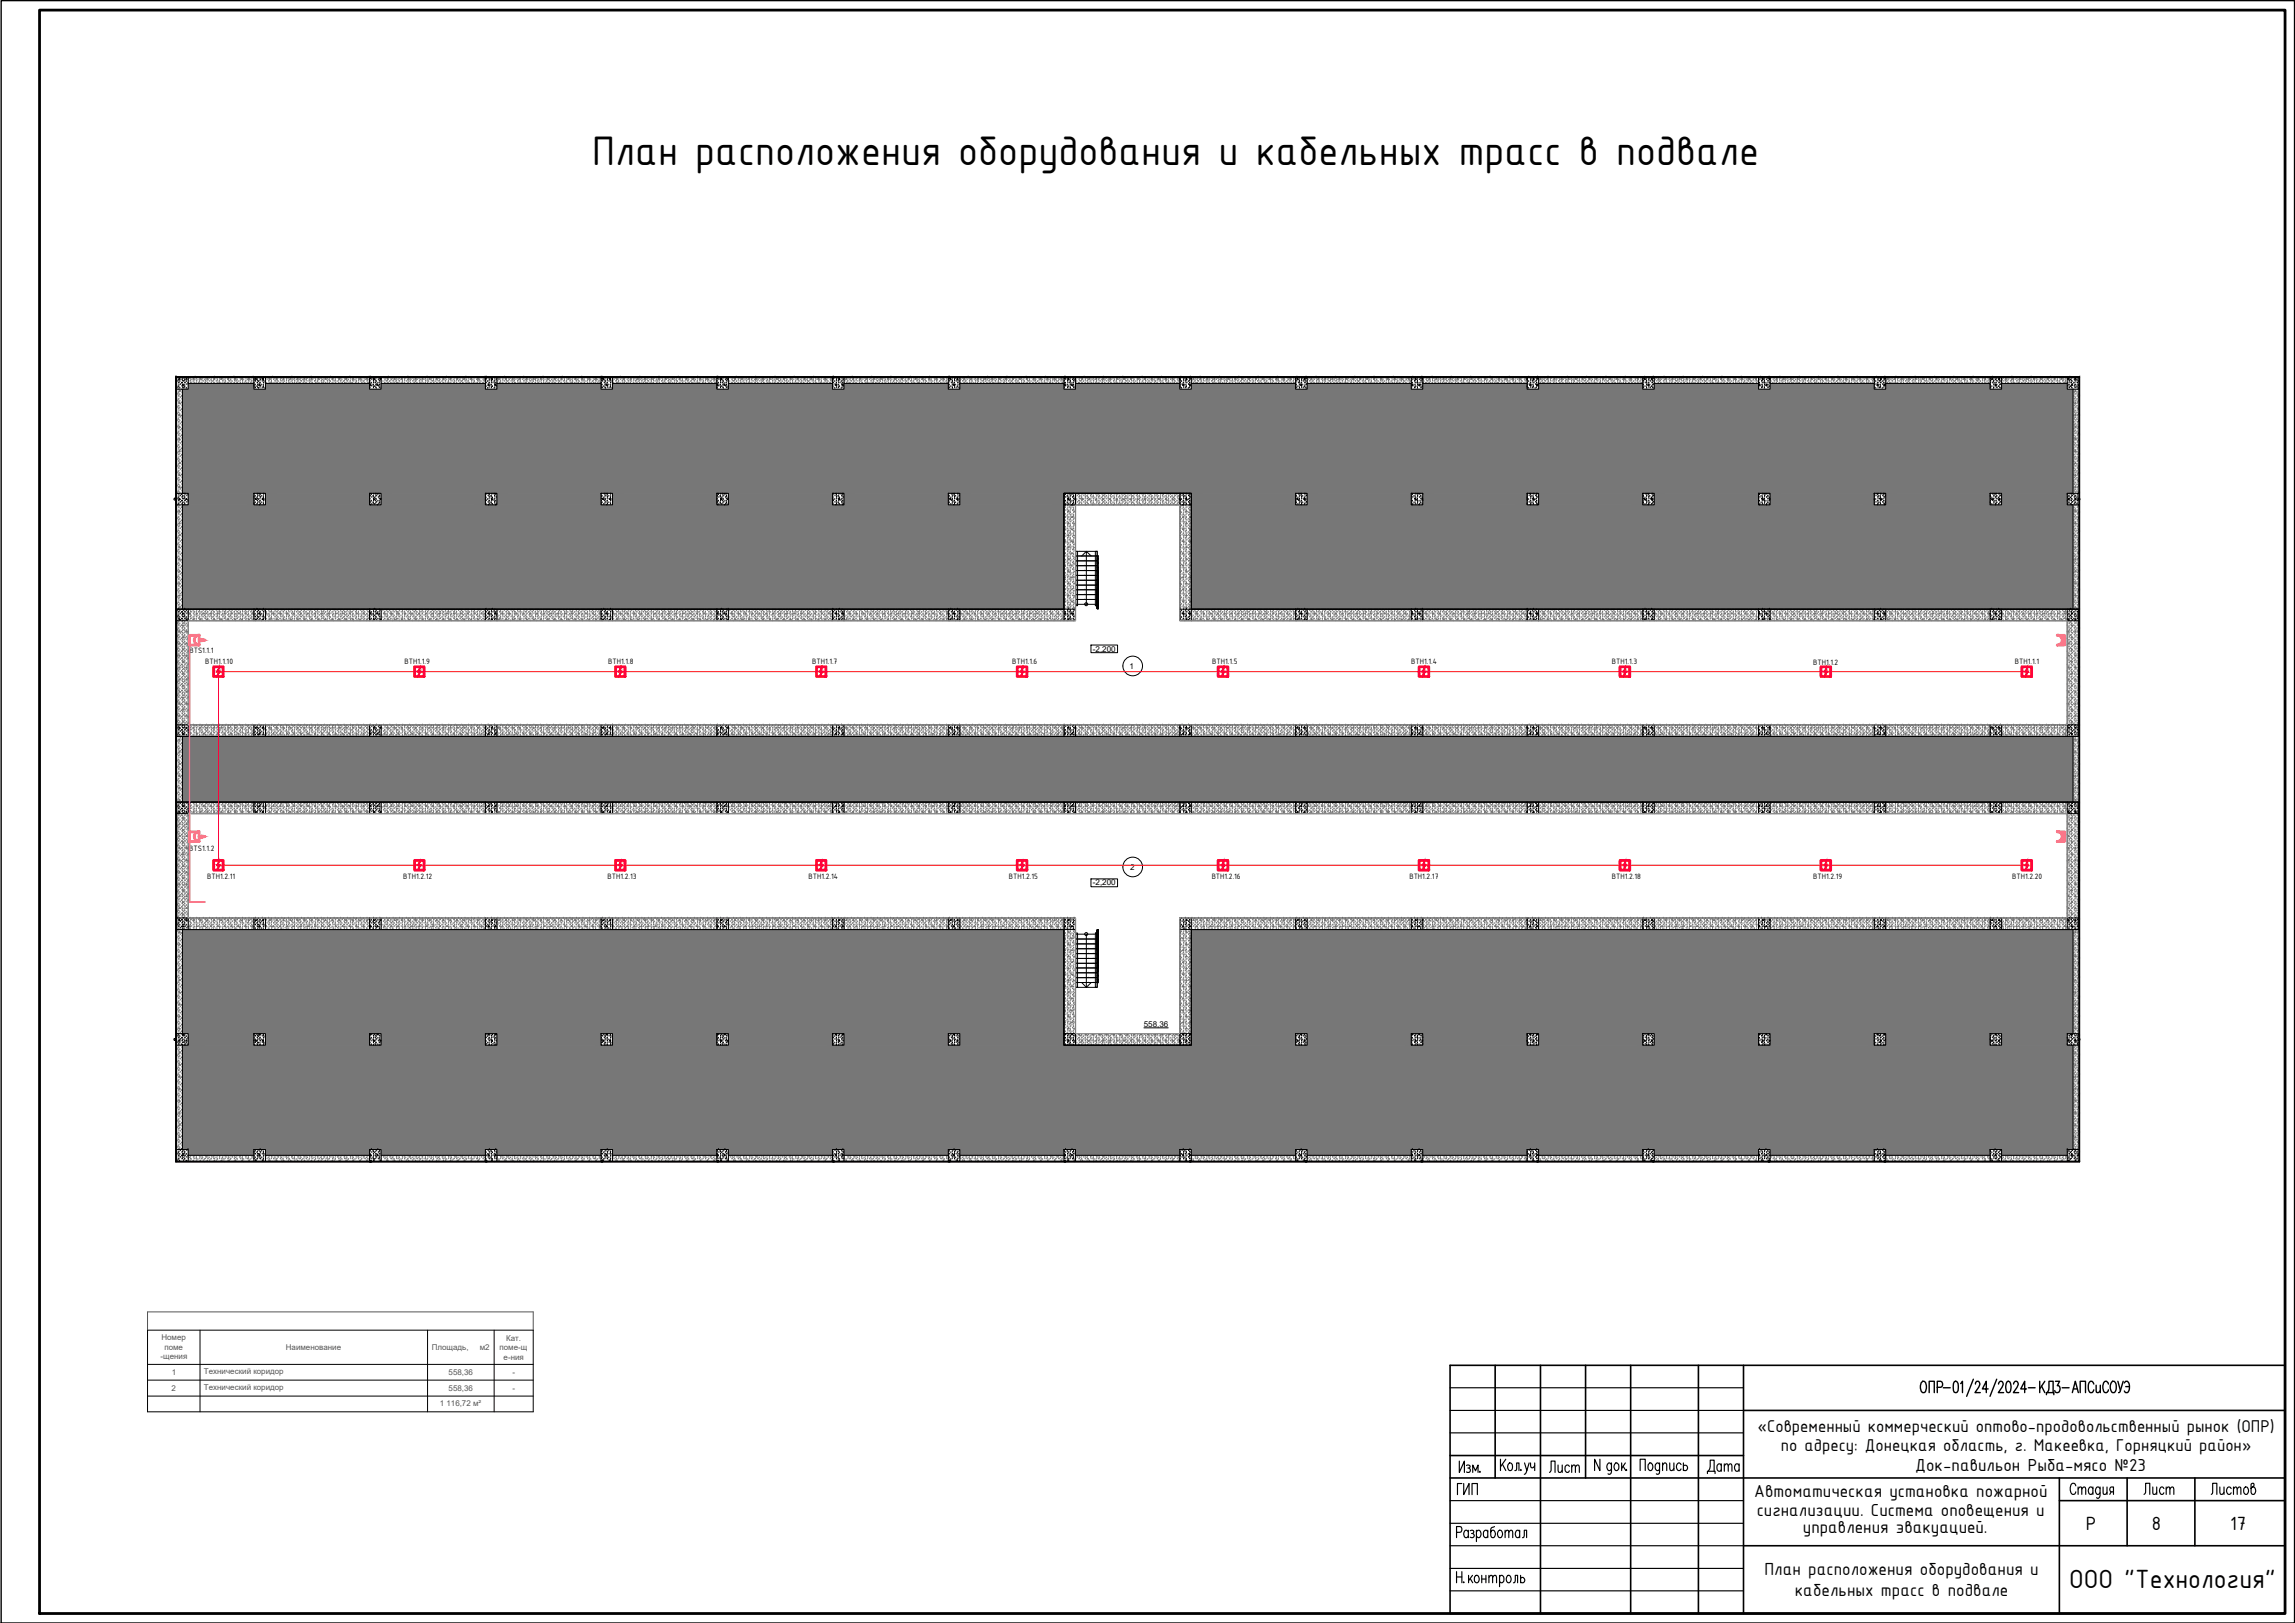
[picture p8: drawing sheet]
<svg xmlns="http://www.w3.org/2000/svg" width="420mm" height="297mm" viewBox="0 0 420 297" stroke-linecap="round" stroke-linejoin="round" font-family="sans-serif">
<defs><g id="words">
<text font-size="8.1" x="108.4" y="30.2">План расположения оборудования и кабельных трасс в подвале</text>
<text font-size="5.3" x="391.6" y="274.8">Лист</text>
<text font-size="5.2" x="378.8" y="290.6">ООО &quot;Технология&quot;</text>
<g font-size="3.8">
<text x="381.9" y="280">P</text>
<text x="394" y="279.9">8</text>
<text x="408.3" y="279.9">17</text>
</g>
<g font-size="3.4">
<text x="321.8" y="262">«Современный коммерческий оптово-продовольственный рынок (ОПР)</text>
<text x="326" y="265.6">по адресу: Донецкая область, г. Макеевка, Горняцкий район»</text>
<text x="350.6" y="269.2">Док-павильон Рыба-мясо №23</text>
<text x="321.1" y="274">Автоматическая установка пожарной</text>
<text x="321.6" y="277.4">сигнализации. Система оповещения и</text>
<text x="330.1" y="280.6">управления эвакуацией.</text>
<text x="323" y="288.3">План расположения оборудования и</text>
<text x="328.6" y="292">кабельных трасс в подвале</text>
</g>
<g font-size="1.5">
<text x="34.7" y="119.5">BTS1.1.1</text>
<text x="200.1" y="119.2">-2,200</text>
<text x="37.5" y="121.6">BTH1.1.10</text>
<text x="74.1" y="121.6">BTH1.1.9</text>
<text x="111.3" y="121.6">BTH1.1.8</text>
<text x="148.7" y="121.6">BTH1.1.7</text>
<text x="185.3" y="121.6">BTH1.1.6</text>
<text x="206.8" y="122.4">1</text>
<text x="221.9" y="121.6">BTH1.1.5</text>
<text x="258.4" y="121.6">BTH1.1.4</text>
<text x="295.1" y="121.6">BTH1.1.3</text>
<text x="331.9" y="121.7">BTH1.1.2</text>
<text x="368.9" y="121.5">BTH1.1.1</text>
<text x="34.6" y="155.8">BTS1.1.2</text>
<text x="37.9" y="160.9">BTH1.2.11</text>
<text x="73.8" y="160.9">BTH1.2.12</text>
<text x="111.2" y="160.9">BTH1.2.13</text>
<text x="148" y="160.9">BTH1.2.14</text>
<text x="184.7" y="160.9">BTH1.2.15</text>
<text x="206.9" y="159.2">2</text>
<text x="221.8" y="160.9">BTH1.2.16</text>
<text x="258" y="160.9">BTH1.2.17</text>
<text x="295.1" y="160.9">BTH1.2.18</text>
<text x="331.9" y="160.9">BTH1.2.19</text>
<text x="368.4" y="160.9">BTH1.2.20</text>
<text x="200.1" y="162">-2,200</text>
<text x="209.4" y="187.9">558,36</text>
</g>
<g font-size="1.5" fill="#545454">
<text x="29.5" y="245.3">Номер</text>
<text x="92.7" y="245.3">Кат.</text>
<text x="29.4" y="248.7">-щения</text>
<text x="30.1" y="247">поме</text>
<text x="31.5" y="251.7">1</text>
<text x="37.3" y="251.5">Технический коридор</text>
<text x="52.3" y="247.1">Наименование</text>
<text x="79" y="247">Площадь,</text>
<text x="82.1" y="251.6">558,36</text>
<text x="87.8" y="247">м2</text>
<text x="91.4" y="247.1">поме-щ</text>
<text x="92.2" y="248.8">е-ния</text>
<text x="93.8" y="251.7">-</text>
<text x="31.4" y="254.6">2</text>
<text x="37.3" y="254.5">Технический коридор</text>
<text x="80.5" y="257.4">1 116,72 м²</text>
<text x="82.1" y="254.5">558,36</text>
<text x="93.8" y="254.6">-</text>
</g>
</g></defs>
<g fill="#777" stroke="#777" stroke-width=".18">
<path d="M366.4 70.2l12.1 1v-1zM366.4 70.2l12.1 1h-12.1z"/>
<path d="M345.2 70.2l19.1 1v-1zM345.2 70.2l19.1 1h-19.1z"/>
<path d="M324.1 70.2l19 1v-1zM324.1 70.2l19 1h-19z"/>
<path d="M302.9 70.2l19 1v-1zM302.9 70.2l19 1h-19z"/>
<path d="M281.7 70.2l19 1v-1zM281.7 70.2l19 1h-19z"/>
<path d="M260.5 70.2l19.1 1v-1zM260.5 70.2l19.1 1h-19.1z"/>
<path d="M239.3 70.2l19.1 1v-1zM239.3 70.2l19.1 1h-19.1z"/>
<path d="M218.1 70.2l19.1 1v-1zM218.1 70.2l19.1 1h-19.1z"/>
<path d="M196.9 70.2l19.1 1v-1zM196.9 70.2l19.1 1h-19.1z"/>
<path d="M175.7 70.2l19.1 1v-1zM175.7 70.2l19.1 1h-19.1z"/>
<path d="M154.5 70.2l19.1 1v-1zM154.5 70.2l19.1 1h-19.1z"/>
<path d="M133.4 70.2l19 1v-1zM133.4 70.2l19 1h-19z"/>
<path d="M112.1 70.2l19.1 1v-1zM112.1 70.2l19.1 1h-19.1z"/>
<path d="M91 70.2l19 1v-1zM91 70.2l19 1h-19z"/>
<path d="M69.8 70.2l19.1 1v-1zM69.8 70.2l19.1 1h-19.1z"/>
<path d="M48.6 70.2l19 1v-1zM48.6 70.2l19 1h-19z"/>
<path d="M34.5 70.2l12 1v-1zM34.5 70.2l12 1h-12z"/>
<path d="M33.4 71.2l346.1 19.1v-19.1zM33.4 71.2l346.1 19.1h-346.1z"/>
<path d="M366.4 90.3l12.1 2.1v-2.1zM366.4 90.3l12.1 2.1h-12.1z"/>
<path d="M345.2 90.3l19.1 2.1v-2.1zM345.2 90.3l19.1 2.1h-19.1z"/>
<path d="M324.1 90.3l19 2.1v-2.1zM324.1 90.3l19 2.1h-19z"/>
<path d="M302.9 90.3l19 2.1v-2.1zM302.9 90.3l19 2.1h-19z"/>
<path d="M281.7 90.3l19 2.1v-2.1zM281.7 90.3l19 2.1h-19z"/>
<path d="M260.5 90.3l19.1 2.1v-2.1zM260.5 90.3l19.1 2.1h-19.1z"/>
<path d="M239.3 90.3l19.1 2.1v-2.1zM239.3 90.3l19.1 2.1h-19.1z"/>
<path d="M218.1 90.3l19.1 2.1v-2.1zM218.1 90.3l19.1 2.1h-19.1z"/>
<path d="M175.7 90.3l19.1 2.1v-2.1zM175.7 90.3l19.1 2.1h-19.1z"/>
<path d="M154.5 90.3l19.1 2.1v-2.1zM154.5 90.3l19.1 2.1h-19.1z"/>
<path d="M133.4 90.3l19 2.1v-2.1zM133.4 90.3l19 2.1h-19z"/>
<path d="M112.1 90.3l19.1 2.1v-2.1zM112.1 90.3l19.1 2.1h-19.1z"/>
<path d="M91 90.3l19 2.1v-2.1zM91 90.3l19 2.1h-19z"/>
<path d="M69.8 90.3l19.1 2.1v-2.1zM69.8 90.3l19.1 2.1h-19.1z"/>
<path d="M48.6 90.3l19 2.1v-2.1zM48.6 90.3l19 2.1h-19z"/>
<path d="M34.5 90.3l12 2.1v-2.1zM34.5 90.3l12 2.1h-12z"/>
<path d="M218.1 92.4l161.4 19.1v-19.1zM218.1 92.4l161.4 19.1h-161.4z"/>
<path d="M33.4 92.4l161.4 19.1v-19.1zM33.4 92.4l161.4 19.1h-161.4z"/>
<path d="M218.1 170.1l161.4 19.1v-19.1zM218.1 170.1l161.4 19.1h-161.4z"/>
<path d="M33.4 170.1l161.4 19.1v-19.1zM33.4 170.1l161.4 19.1h-161.4z"/>
<path d="M366.4 189.2l12.1 2.1v-2.1zM366.4 189.2l12.1 2.1h-12.1z"/>
<path d="M345.2 189.2l19.1 2.1v-2.1zM345.2 189.2l19.1 2.1h-19.1z"/>
<path d="M324.1 189.2l19 2.1v-2.1zM324.1 189.2l19 2.1h-19z"/>
<path d="M302.9 189.2l19 2.1v-2.1zM302.9 189.2l19 2.1h-19z"/>
<path d="M281.7 189.2l19 2.1v-2.1zM281.7 189.2l19 2.1h-19z"/>
<path d="M260.5 189.2l19.1 2.1v-2.1zM260.5 189.2l19.1 2.1h-19.1z"/>
<path d="M239.3 189.2l19.1 2.1v-2.1zM239.3 189.2l19.1 2.1h-19.1z"/>
<path d="M218.1 189.2l19.1 2.1v-2.1zM218.1 189.2l19.1 2.1h-19.1z"/>
<path d="M175.7 189.2l19.1 2.1v-2.1zM175.7 189.2l19.1 2.1h-19.1z"/>
<path d="M154.5 189.2l19.1 2.1v-2.1zM154.5 189.2l19.1 2.1h-19.1z"/>
<path d="M133.4 189.2l19 2.1v-2.1zM133.4 189.2l19 2.1h-19z"/>
<path d="M112.1 189.2l19.1 2.1v-2.1zM112.1 189.2l19.1 2.1h-19.1z"/>
<path d="M91 189.2l19 2.1v-2.1zM91 189.2l19 2.1h-19z"/>
<path d="M69.8 189.2l19.1 2.1v-2.1zM69.8 189.2l19.1 2.1h-19.1z"/>
<path d="M48.6 189.2l19 2.1v-2.1zM48.6 189.2l19 2.1h-19z"/>
<path d="M34.5 189.2l12 2.1v-2.1zM34.5 189.2l12 2.1h-12z"/>
<path d="M33.4 191.3l346.1 19.1v-19.1zM33.4 191.3l346.1 19.1h-346.1z"/>
<path d="M366.4 210.4l12.1 1v-1zM366.4 210.4l12.1 1h-12.1z"/>
<path d="M345.2 210.4l19.1 1v-1zM345.2 210.4l19.1 1h-19.1z"/>
<path d="M324.1 210.4l19 1v-1zM324.1 210.4l19 1h-19z"/>
<path d="M302.9 210.4l19 1v-1zM302.9 210.4l19 1h-19z"/>
<path d="M281.7 210.4l19 1v-1zM281.7 210.4l19 1h-19z"/>
<path d="M260.5 210.4l19.1 1v-1zM260.5 210.4l19.1 1h-19.1z"/>
<path d="M239.3 210.4l19.1 1v-1zM239.3 210.4l19.1 1h-19.1z"/>
<path d="M218.1 210.4l19.1 1v-1zM218.1 210.4l19.1 1h-19.1z"/>
<path d="M196.9 210.4l19.1 1v-1zM196.9 210.4l19.1 1h-19.1z"/>
<path d="M175.7 210.4l19.1 1v-1zM175.7 210.4l19.1 1h-19.1z"/>
<path d="M154.5 210.4l19.1 1v-1zM154.5 210.4l19.1 1h-19.1z"/>
<path d="M133.4 210.4l19 1v-1zM133.4 210.4l19 1h-19z"/>
<path d="M112.1 210.4l19.1 1v-1zM112.1 210.4l19.1 1h-19.1z"/>
<path d="M91 210.4l19 1v-1zM91 210.4l19 1h-19z"/>
<path d="M69.8 210.4l19.1 1v-1zM69.8 210.4l19.1 1h-19.1z"/>
<path d="M48.6 210.4l19 1v-1zM48.6 210.4l19 1h-19z"/>
<path d="M34.5 210.4l12 1v-1zM34.5 210.4l12 1h-12z"/>
<path d="M33.4 134.8l346.1 12v-12zM33.4 134.8l346.1 12h-346.1z"/>
</g>
<g fill="none" stroke="#fff" stroke-width=".18">
<path d="M32.2 69h.1M32.2 69h348.5h-348.5M32.2 69v143.6M32.2 68.9v143.7M380.7 69v143.6zM380.7 68.9h.1M380.7 69h.1M380.7 69v143.6v-143.6M380.7 68.9l-348.5 .1M380.7 68.9v.1M32.2 212.6h.1M32.2 212.6h348.5"/>
<path d="M32.2 212.6v-143.6v143.6M380.7 212.6h.1"/>
</g>
<path d="M32.2 69h.1M32.2 68.9h.1M380.7 68.9h.1M380.7 69h.1M32.2 212.6h.1M380.7 212.6h.1" fill="none" stroke="#dbdbdb" stroke-width=".18"/>
<g fill="none" stroke="#dbdbdb" stroke-width=".18">
<path d="M32.2 68.9h.1M32.2 69h.1M32.2 70.8h.1M32.2 74.3h.1M32.2 77.8h.1M32.2 70.7h.1M35.7 69h.1M35.7 68.9h.1M35.8 69h.1M39.2 69h.1M39.3 68.9h.1M39.3 69h.1"/>
<path d="M42.8 69h.1M42.8 68.9h.1M46.3 69h.1M46.4 68.9h.1M46.4 69h.1M49.9 69h.1M49.9 68.9h.1M53.4 69h.1M53.4 68.9h.1M56.9 69h.1M57 68.9h.1M57 69h.1"/>
<path d="M60.5 69h.1M60.5 68.9h.1M64 69h.1M64.1 68.9h.1M67.6 69h.1M67.6 68.9h.1M71.1 69h.1M71.1 68.9h.1M74.6 69h.1M74.7 68.9h.1M74.7 69h.1M78.2 69h.1"/>
<path d="M78.2 68.9h.1M81.7 69h.1M81.7 68.9h.1M85.3 69h.1M85.3 68.9h.1M88.8 69h.1M88.8 68.9h.1M92.3 69h.1M92.4 68.9h.1M92.4 69h.1M95.8 69h.1M95.9 68.9h.1"/>
<path d="M95.9 69h.1M99.4 69h.1M99.4 68.9h.1M103 69h.1M103 68.9h.1M106.5 69h.1M106.5 68.9h.1M110 69h.1M110.1 68.9h.1M110.1 69h.1M113.5 69h.1M113.6 68.9h.1"/>
<path d="M113.6 69h.1M117.1 69h.1M117.1 68.9h.1M120.6 69h.1M120.6 68.9h.1M124.2 69h.1M124.2 68.9h.1M127.7 69h.1M127.7 68.9h.1M131.2 69h.1M131.3 68.9h.1M131.3 69h.1"/>
<path d="M134.8 69h.1M134.8 68.9h.1M138.3 69h.1M138.3 68.9h.1M141.9 69h.1M141.9 68.9h.1M145.4 69h.1M145.4 68.9h.1M148.9 69h.1M149 68.9h.1M149 69h.1M152.5 69h.1"/>
<path d="M152.5 68.9h.1M156 69h.1M156 68.9h.1M159.6 69h.1M159.6 68.9h.1M163.1 69h.1M163.1 68.9h.1M166.6 69h.1M166.7 68.9h.1M170.2 69h.1M170.2 68.9h.1M173.7 69h.1"/>
<path d="M173.7 68.9h.1M177.2 69h.1M177.3 68.9h.1M180.8 69h.1M180.8 68.9h.1M184.3 69h.1M184.4 68.9h.1M184.4 69h.1M187.9 69h.1M187.9 68.9h.1M191.4 69h.1M191.4 68.9h.1"/>
<path d="M194.9 69h.1M195 68.9h.1M198.5 69h.1M198.5 68.9h.1M202 69h.1M202.1 68.9h.1M205.5 69h.1M205.6 68.9h.1M209.1 69h.1M209.1 68.9h.1M212.6 69h.1M212.6 68.9h.1"/>
<path d="M216.2 69h.1M216.2 68.9h.1M219.7 69h.1M219.8 68.9h.1M223.2 69h.1M223.3 68.9h.1M223.3 69h.1M226.8 69h.1M226.8 68.9h.1M230.3 69h.1M230.3 68.9h.1M233.8 69h.1"/>
<path d="M233.9 68.9h.1M233.9 69h.1M237.4 69h.1M237.4 68.9h.1M240.9 69h.1M241 68.9h.1M241 69h.1M244.5 69h.1M244.5 68.9h.1M248 69h.1M248 68.9h.1M251.5 69h.1"/>
<path d="M251.6 68.9h.1M255.1 69h.1M255.1 68.9h.1M258.6 69h.1M258.7 68.9h.1M258.7 69h.1M262.2 69h.1M262.2 68.9h.1M265.7 69h.1M265.7 68.9h.1M269.2 69h.1M269.3 68.9h.1"/>
<path d="M272.8 69h.1M272.8 68.9h.1M276.3 69h.1M276.4 68.9h.1M279.9 69h.1M279.9 68.9h.1M283.4 69h.1M283.4 68.9h.1M286.9 69h.1M287 68.9h.1M290.4 69h.1M290.5 68.9h.1"/>
<path d="M290.5 69h.1M294 69h.1M294 68.9h.1M297.6 69h.1M297.6 68.9h.1M301.1 69h.1M301.1 68.9h.1M304.6 69h.1M304.7 68.9h.1M308.1 69h.1M308.2 68.9h.1M308.2 69h.1"/>
<path d="M311.7 69h.1M311.7 68.9h.1M315.2 69h.1M315.3 69h.1M315.3 68.9h.1M318.8 69h.1M318.8 68.9h.1M322.3 69h.1M322.3 68.9h.1M325.8 69h.1M325.9 68.9h.1M329.4 69h.1"/>
<path d="M329.4 68.9h.1M332.9 69h.1M333 68.9h.1M333 69h.1M336.5 69h.1M336.5 68.9h.1M340 69h.1M340 68.9h.1M343.5 69h.1M343.6 68.9h.1M347.1 69h.1M347.1 68.9h.1"/>
<path d="M350.6 69h.1M350.6 68.9h.1M354.2 69h.1M354.2 68.9h.1M357.7 69h.1M357.7 68.9h.1M361.2 69h.1M361.3 68.9h.1M364.7 69h.1M364.8 69h.1M364.8 68.9h.1M368.3 69h.1"/>
<path d="M368.3 68.9h.1M371.9 69h.1M371.9 68.9h.1M375.4 69h.1M375.4 68.9h.1M378.9 69h.1M379 68.9h.1M380.7 69h.1M380.7 68.9h.1M380.7 72.5h.1M380.7 76.1h.1M380.7 79.6h.1"/>
<path d="M32.2 81.4h.1M32.2 84.9h.1M32.2 88.5h.1M32.2 92h.1M32.2 95.6h.1M32.2 99.1h.1M32.2 95.5h.1M380.7 83.2h.1M380.7 86.7h.1M380.7 90.3h.1M380.7 93.8h.1M380.7 97.4h.1"/>
<path d="M380.7 90.2h.1M380.7 97.3h.1M380.7 83.1h.1M32.2 102.7h.1M32.2 106.2h.1M32.2 109.8h.1M32.2 113.3h.1M32.2 116.9h.1M32.2 116.8h.1M32.2 102.6h.1M380.7 100.9h.1M380.7 104.5h.1"/>
<path d="M380.7 108h.1M380.7 111.5h.1M380.7 115.1h.1M380.7 118.6h.1M380.7 115h.1M380.7 104.4h.1M32.2 120.4h.1M32.2 124h.1M32.2 127.5h.1M32.2 131h.1M32.2 134.6h.1M32.2 138.2h.1"/>
<path d="M32.2 138.1h.1M32.2 123.9h.1M380.7 122.2h.1M380.7 125.7h.1M380.7 129.3h.1M380.7 132.8h.1M380.7 136.4h.1M380.7 139.9h.1M380.7 136.3h.1M380.7 129.2h.1M32.2 141.7h.1M32.2 145.2h.1"/>
<path d="M32.2 148.8h.1M32.2 152.3h.1M32.2 155.9h.1M32.2 159.5h.1M32.2 159.4h.1M32.2 148.7h.1M380.7 143.5h.1M380.7 147h.1M380.7 150.6h.1M380.7 154.1h.1M380.7 157.7h.1M380.7 157.6h.1"/>
<path d="M380.7 150.5h.1M32.2 163h.1M32.2 166.5h.1M32.2 170.1h.1M32.2 173.6h.1M32.2 177.2h.1M32.2 170h.1M380.7 161.2h.1M380.7 164.7h.1M380.7 168.3h.1M380.7 171.9h.1M380.7 175.4h.1"/>
<path d="M380.7 178.9h.1M380.7 171.8h.1M32.2 180.7h.1M32.2 184.3h.1M32.2 187.8h.1M32.2 191.4h.1M32.2 194.9h.1M32.2 198.4h.1M32.2 191.3h.1M32.2 184.2h.1M380.7 182.5h.1M380.7 186h.1"/>
<path d="M380.7 189.6h.1M380.7 193.2h.1M380.7 196.7h.1M380.7 193.1h.1M380.7 182.4h.1M32.2 212.6h.1M32.2 202h.1M32.2 205.6h.1M32.2 209.1h.1M32.2 205.5h.1M34 212.6h.1M35.7 212.6h.1"/>
<path d="M37.5 212.6h.1M39.2 212.6h.1M39.3 212.6h.1M41.1 212.6h.1M42.8 212.6h.1M44.6 212.6h.1M46.3 212.6h.1M46.4 212.6h.1M48.1 212.6h.1M49.9 212.6h.1M51.6 212.6h.1M51.7 212.6h.1"/>
<path d="M53.4 212.6h.1M55.2 212.6h.1M56.9 212.6h.1M57 212.6h.1M58.8 212.6h.1M60.5 212.6h.1M62.3 212.6h.1M64 212.6h.1M65.8 212.6h.1M67.6 212.6h.1M69.3 212.6h.1M69.4 212.6h.1"/>
<path d="M71.1 212.6h.1M72.9 212.6h.1M74.6 212.6h.1M74.7 212.6h.1M76.5 212.6h.1M78.2 212.6h.1M80 212.6h.1M81.7 212.6h.1M83.5 212.6h.1M85.3 212.6h.1M87 212.6h.1M88.8 212.6h.1"/>
<path d="M90.6 212.6h.1M92.3 212.6h.1M92.4 212.6h.1M94.1 212.6h.1M95.8 212.6h.1M95.9 212.6h.1M97.7 212.6h.1M99.4 212.6h.1M101.2 212.6h.1M103 212.6h.1M104.7 212.6h.1M106.5 212.6h.1"/>
<path d="M108.3 212.6h.1M110 212.6h.1M110.1 212.6h.1M111.8 212.6h.1M113.5 212.6h.1M113.6 212.6h.1M115.4 212.6h.1M117.1 212.6h.1M118.9 212.6h.1M120.6 212.6h.1M122.4 212.6h.1M124.2 212.6h.1"/>
<path d="M125.9 212.6h.1M126 212.6h.1M127.7 212.6h.1M129.5 212.6h.1M131.2 212.6h.1M131.3 212.6h.1M133.1 212.6h.1M134.8 212.6h.1M136.6 212.6h.1M138.3 212.6h.1M140.1 212.6h.1M141.9 212.6h.1"/>
<path d="M143.6 212.6h.1M143.7 212.6h.1M145.4 212.6h.1M147.2 212.6h.1M148.9 212.6h.1M149 212.6h.1M150.7 212.6h.1M152.5 212.6h.1M154.3 212.6h.1M156 212.6h.1M157.8 212.6h.1M159.6 212.6h.1"/>
<path d="M161.3 212.6h.1M163.1 212.6h.1M164.9 212.6h.1M166.6 212.6h.1M168.4 212.6h.1M170.2 212.6h.1M172 212.6h.1M173.7 212.6h.1M175.5 212.6h.1M177.2 212.6h.1M177.3 212.6h.1M179 212.6h.1"/>
<path d="M180.8 212.6h.1M182.6 212.6h.1M184.3 212.6h.1M184.4 212.6h.1M186.1 212.6h.1M187.9 212.6h.1M189.7 212.6h.1M191.4 212.6h.1M193.2 212.6h.1M194.9 212.6h.1M195 212.6h.1M196.7 212.6h.1"/>
<path d="M198.5 212.6h.1M200.2 212.6h.1M200.3 212.6h.1M202 212.6h.1M202.1 212.6h.1M203.8 212.6h.1M205.5 212.6h.1M207.3 212.6h.1M209.1 212.6h.1M210.9 212.6h.1M212.6 212.6h.1M214.4 212.6h.1"/>
<path d="M216.2 212.6h.1M217.9 212.6h.1M219.7 212.6h.1M219.8 212.6h.1M221.5 212.6h.1M223.2 212.6h.1M223.3 212.6h.1M225 212.6h.1M226.8 212.6h.1M228.6 212.6h.1M230.3 212.6h.1M232.1 212.6h.1"/>
<path d="M233.8 212.6h.1M233.9 212.6h.1M235.6 212.6h.1M237.4 212.6h.1M239.2 212.6h.1M240.9 212.6h.1M241 212.6h.1M242.7 212.6h.1M244.5 212.6h.1M246.3 212.6h.1M248 212.6h.1M249.8 212.6h.1"/>
<path d="M251.5 212.6h.1M251.6 212.6h.1M253.3 212.6h.1M255.1 212.6h.1M256.9 212.6h.1M258.6 212.6h.1M258.7 212.6h.1M260.4 212.6h.1M262.2 212.6h.1M263.9 212.6h.1M265.7 212.6h.1M267.5 212.6h.1"/>
<path d="M269.2 212.6h.1M269.3 212.6h.1M271 212.6h.1M272.8 212.6h.1M274.5 212.6h.1M274.6 212.6h.1M276.3 212.6h.1M276.4 212.6h.1M278.1 212.6h.1M279.9 212.6h.1M281.6 212.6h.1M283.4 212.6h.1"/>
<path d="M285.2 212.6h.1M286.9 212.6h.1M287 212.6h.1M288.7 212.6h.1M290.4 212.6h.1M290.5 212.6h.1M292.2 212.6h.1M294 212.6h.1M295.8 212.6h.1M297.6 212.6h.1M299.3 212.6h.1M301.1 212.6h.1"/>
<path d="M302.9 212.6h.1M304.6 212.6h.1M304.7 212.6h.1M306.4 212.6h.1M308.1 212.6h.1M308.2 212.6h.1M309.9 212.6h.1M311.7 212.6h.1M313.5 212.6h.1M315.3 212.6h.1M317 212.6h.1M318.8 212.6h.1"/>
<path d="M320.5 212.6h.1M322.3 212.6h.1M324.1 212.6h.1M325.8 212.6h.1M325.9 212.6h.1M327.6 212.6h.1M329.4 212.6h.1M331.2 212.6h.1M332.9 212.6h.1M333 212.6h.1M334.7 212.6h.1M336.5 212.6h.1"/>
<path d="M338.2 212.6h.1M340 212.6h.1M341.8 212.6h.1M343.5 212.6h.1M343.6 212.6h.1M345.3 212.6h.1M347.1 212.6h.1M348.8 212.6h.1M348.9 212.6h.1M350.6 212.6h.1M352.4 212.6h.1M354.2 212.6h.1"/>
<path d="M355.9 212.6h.1M357.7 212.6h.1M359.5 212.6h.1M361.2 212.6h.1M361.3 212.6h.1M363 212.6h.1M364.8 212.6h.1M366.5 212.6h.1M368.3 212.6h.1M370.1 212.6h.1M371.9 212.6h.1M373.6 212.6h.1"/>
<path d="M375.4 212.6h.1M377.1 212.6h.1M378.9 212.6h.1M379 212.6h.1M380.7 212.6h.1M380.7 200.2h.1M380.7 203.8h.1M380.7 207.3h.1M380.7 210.9h.1M380.7 203.7h.1M380.7 210.8h.1"/>
</g>
<g fill="#fafafa" stroke="#fafafa" stroke-width=".18">
<path d="M32.2 212.6h348.5zM32.2 212.6h348.5z"/>
<path d="M380.7 69v143.6zM380.7 69v143.6z"/>
<path d="M32.2 69h348.5zM32.2 69h348.5z"/>
<path d="M32.2 69v143.6zM32.2 69v143.6z"/>
</g>
<g fill="none" stroke="#747474" stroke-width=".18">
<path d="M32.4 72.2h.1M32.4 73.4h.1M32.4 74.6h.1M32.4 75.8h.1M32.4 77h.1M32.4 78.2h.1M32.4 79.4h.1M32.6 72h.1M32.6 73.1h.1M32.6 74.4h.1M32.6 75.6h.1M32.6 76.7h.1"/>
<path d="M32.6 78h.1M32.6 79.1h.1M32.7 71.3h.1M32.7 72.5h.1M32.7 73.7h.1M32.7 74.9h.1M32.7 76.1h.1M32.7 77.3h.1M32.7 78.5h.1M32.7 79.7h.1M32.8 71.4h.1M32.8 71.8h.1"/>
<path d="M32.8 72.2h.1M32.8 72.6h.1M32.8 73.1h.1M32.8 73.5h.1M32.8 73.9h.1M32.8 74.3h.1M32.8 74.7h.1M32.8 75.2h.1M32.8 75.6h.1M32.8 76h.1M32.8 76.4h.1M32.8 76.9h.1"/>
<path d="M32.8 77.3h.1M32.8 77.7h.1M32.8 78.1h.1M32.8 78.6h.1M32.8 79h.1M32.8 79.4h.1M32.8 79.8h.1M32.9 71.4l.1 .2h-.2zM32.9 73.6l.1 .2h-.2zM32.9 75.8l.1 .2h-.2zM32.9 78l.1 .2h-.2zM32.9 72.2h.1"/>
<path d="M32.9 73.4h.1M32.9 74.7h.1M32.9 75.8h.1M32.9 77h.1M32.9 78.3h.1M32.9 79.4h.1M33 71.6h.1M33 72.8h.1M33 74h.1M33 75.2h.1M33 76.4h.1M33 77.6h.1"/>
<path d="M33 78.8h.1M33 80h.1M33.2 71.4h.1M33.2 72.5h.1M33.2 73.7h.1M33.2 75h.1M33.2 76.1h.1M33.2 77.3h.1M33.2 78.6h.1M33.2 79.7h.1M33.3 71.9h.1M33.3 73.1h.1"/>
<path d="M33.3 74.3h.1M33.3 75.5h.1M33.3 76.7h.1M33.3 77.9h.1M33.3 79.1h.1M34.5 69.2h.1M34.5 69.7h.1M34.5 70.1h.1M34.5 69.5h.1M34.7 69.2h.1M34.8 69.8h.1M34.9 69.2h.1"/>
<path d="M34.9 69.7h.1M34.9 70.1h.1M35 69.5h.1M35.1 70.1h.1M35.3 69.8h.1M35.4 69.2l.1 .2h-.2zM35.4 69.2h.1M35.5 69.2h.1M35.5 69.7h.1M35.5 70.1h.1M35.6 70.1h.1M35.7 69.5h.1"/>
<path d="M35.9 69.2h.1M35.9 69.7h.1M35.9 70.1h.1M36 69.8h.1M36.2 69.5h.1M36.3 70.1h.1M36.5 69.8h.1M36.6 69.2h.1M36.6 69.7h.1M36.6 70.1h.1M36.7 69.2l.1 .2h-.2zM36.8 70.1h.1"/>
<path d="M36.9 69.5h.1M37 69.2h.1M37 69.7h.1M37 70.1h.1M37.1 69.2h.1M37.2 69.8h.1M37.4 69.5h.1M37.5 70.1h.1M37.6 69.2h.1M37.6 69.7h.1M37.6 70.1h.1M37.7 69.8h.1"/>
<path d="M37.8 69.2h.1M37.9 69.2l.2 .2h-.3zM38 70.1h.1M38.1 69.2h.1M38.1 69.7h.1M38.1 70.1h.1M38.1 69.5h.1M38.3 69.2h.1M38.4 69.8h.1M38.6 69.5h.1M38.7 69.2h.1M38.7 69.7h.1"/>
<path d="M38.7 70.1h.1M38.9 69.8h.1M39 69.2h.1M39.1 69.2h.1M39.1 69.7h.1M39.1 70.1h.1M39.2 69.2l.1 .2h-.2zM39.2 70.1h.1M39.3 69.5h.1M39.5 69.2h.1M39.6 69.8h.1M39.8 69.2h.1"/>
<path d="M39.8 69.7h.1M39.8 70.1h.1M39.8 69.5h.1M39.9 70.1h.1M40.1 69.8h.1M40.2 69.2h.1M40.2 69.7h.1M40.2 70.1h.1M40.4 70.1h.1M40.5 69.5h.1M40.5 69.2l.1 .2h-.2zM40.7 69.2h.1"/>
<path d="M40.8 69.2h.1M40.8 69.7h.1M40.8 70.1h.1M40.8 69.8h.1M41 69.5h.1M41.1 70.1h.1M41.2 69.2h.1M41.2 69.7h.1M41.2 70.1h.1M41.3 69.8h.1M41.4 69.2h.1M41.6 70.1h.1"/>
<path d="M41.7 69.5h.1M41.8 69.2l.1 .2h-.2zM41.9 69.2h.1M41.9 69.7h.1M41.9 70.1h.1M42 69.8h.1M42.2 69.5h.1M42.3 69.2h.1M42.3 69.7h.1M42.3 70.1h.1M42.5 69.8h.1M42.6 69.2h.1"/>
<path d="M42.8 70.1h.1M42.9 69.5h.1M42.9 69.2h.1M42.9 69.7h.1M42.9 70.1h.1M43.1 69.2v.2h-.2zM43.1 69.2h.1M43.2 69.8h.1M43.3 69.2h.1M43.3 69.7h.1M43.3 70.1h.1M43.4 69.5h.1"/>
<path d="M43.5 70.1h.1M43.7 69.8h.1M43.8 69.2h.1M44 69.2h.1M44 69.7h.1M44 70.1h.1M44.1 69.5h.1M44.3 69.2l.1 .2h-.2zM44.3 69.2h.1M44.4 69.2h.1M44.4 69.7h.1M44.4 70.1h.1"/>
<path d="M44.4 69.8h.1M44.6 69.5h.1M44.7 70.1h.1M44.9 69.8h.1M45 69.2h.1M45 69.7h.1M45 70.1h.1M45.2 70.1h.1M45.3 69.5h.1M45.5 69.2h.1M45.5 69.7h.1M45.5 70.1h.1"/>
<path d="M45.6 69.2l.1 .2h-.2zM45.6 69.8h.1M45.8 69.5h.1M45.9 70.1h.1M46.1 69.2h.1M46.1 69.7h.1M46.1 70.1h.1M46.1 69.8h.1M46.2 69.2h.1M46.4 70.1h.1M48.6 69.2h.1M48.6 69.7h.1"/>
<path d="M48.6 70.1h.1M48.8 70.1h.1M48.9 69.5h.1M49.1 69.2h.1M49.2 69.8h.1M49.3 69.2h.1M49.3 69.7h.1M49.3 70.1h.1M49.4 69.2l.1 .2h-.2zM49.4 69.5h.1M49.5 70.1h.1M49.7 69.2h.1"/>
<path d="M49.7 69.7h.1M49.7 70.1h.1M49.7 69.8h.1M49.8 69.2h.1M50 70.1h.1M50.1 69.5h.1M50.3 69.2h.1M50.3 69.7h.1M50.3 70.1h.1M50.4 69.8h.1M50.6 69.5h.1M50.7 69.2l.1 .2h-.3z"/>
<path d="M50.7 70.1h.1M50.8 69.2h.1M50.8 69.7h.1M50.8 70.1h.1M50.9 69.8h.1M51 69.2h.1M51.2 70.1h.1M51.3 69.5h.1M51.4 69.2h.1M51.4 69.7h.1M51.4 70.1h.1M51.5 69.2h.1"/>
<path d="M51.6 69.8h.1M51.8 69.2h.1M51.8 69.7h.1M51.8 70.1h.1M51.8 69.5h.1M51.9 70.1h.1M51.9 69.2l.1 .2h-.2zM52.1 69.8h.1M52.2 69.2h.1M52.4 70.1h.1M52.5 69.2h.1M52.5 69.7h.1"/>
<path d="M52.5 70.1h.1M52.5 69.5h.1M52.7 69.2h.1M52.8 69.8h.1M52.9 69.2h.1M52.9 69.7h.1M52.9 70.1h.1M53 69.5h.1M53.1 70.1h.1M53.2 69.2l.1 .2h-.2zM53.3 69.8h.1M53.4 69.2h.1"/>
<path d="M53.5 69.2h.1M53.5 69.7h.1M53.5 70.1h.1M53.6 70.1h.1M53.7 69.5h.1M53.9 69.2h.1M53.9 69.7h.1M53.9 70.1h.1M54 69.8h.1M54.2 69.5h.1M54.3 70.1h.1M54.5 69.2l.1 .2h-.2z"/>
<path d="M54.5 69.8h.1M54.6 69.2h.1M54.6 69.7h.1M54.6 70.1h.1M54.8 70.1h.1M54.9 69.5h.1M55 69.2h.1M55 69.7h.1M55 70.1h.1M55.1 69.2h.1M55.2 69.8h.1M55.4 69.5h.1"/>
<path d="M55.5 70.1h.1M55.6 69.2h.1M55.6 69.7h.1M55.6 70.1h.1M55.7 69.8h.1M55.8 69.2v.2h-.2zM55.8 69.2h.1M56 70.1h.1M56 69.2h.1M56 69.7h.1M56.1 69.5h.1M56.3 69.2h.1"/>
<path d="M56.4 69.8h.1M56.6 69.5h.1M56.7 69.2h.1M56.7 69.7h.1M56.7 70.1h.1M56.9 69.8h.1M57 69.2h.1M57 69.2l.1 .2h-.2zM57.1 69.2h.1M57.1 69.7h.1M57.1 70.1h.1M57.2 70.1h.1"/>
<path d="M57.3 69.5h.1M57.5 69.2h.1M57.6 69.8h.1M57.8 69.2h.1M57.8 69.7h.1M57.8 70.1h.1M57.8 69.5h.1M57.9 70.1h.1M58.1 69.8h.1M58.2 69.2h.1M58.2 69.7h.1M58.2 70.1h.1"/>
<path d="M58.3 69.2l.1 .2h-.2zM58.4 70.1h.1M58.5 69.5h.1M58.7 69.2h.1M58.8 69.8h.1M58.8 69.2h.1M58.8 69.7h.1M58.8 70.1h.1M59 69.5h.1M59.1 70.1h.1M59.3 69.2h.1M59.3 69.7h.1"/>
<path d="M59.3 70.1h.1M59.3 69.8h.1M59.4 69.2h.1M59.6 69.2l.1 .2h-.2zM59.6 70.1h.1M59.7 69.5h.1M59.9 69.2h.1M59.9 69.7h.1M59.9 70.1h.1M60 69.8h.1M60.2 69.5h.1M60.3 70.1h.1"/>
<path d="M60.3 69.2h.1M60.3 69.7h.1M60.5 69.8h.1M60.6 69.2h.1M60.8 70.1h.1M60.8 69.2l.2 .2h-.3zM60.9 69.5h.1M61 69.2h.1M61 69.7h.1M61 70.1h.1M61.1 69.2h.1M61.2 69.8h.1"/>
<path d="M61.4 69.2h.1M61.4 69.7h.1M61.4 70.1h.1M61.4 69.5h.1M61.5 70.1h.1M61.7 69.8h.1M61.8 69.2h.1M62 69.2h.1M62 69.7h.1M62 70.1h.1M62.1 69.5h.1M62.1 69.2l.1 .2h-.2z"/>
<path d="M62.3 69.2h.1M62.4 69.8h.1M62.4 69.2h.1M62.4 69.7h.1M62.4 70.1h.1M62.6 69.5h.1M62.7 70.1h.1M62.9 69.8h.1M63 69.2h.1M63.1 69.2h.1M63.1 69.7h.1M63.1 70.1h.1"/>
<path d="M63.2 70.1h.1M63.3 69.5h.1M63.4 69.2l.1 .2h-.2zM63.5 69.2h.1M63.5 69.7h.1M63.5 70.1h.1M63.6 69.8h.1M63.8 69.5h.1M63.9 70.1h.1M64.1 69.8h.1M64.1 69.2h.1M64.1 69.7h.1"/>
<path d="M64.1 70.1h.1M64.2 69.2h.1M64.4 70.1h.1M64.5 69.5h.1M64.6 69.2h.1M64.6 69.7h.1M64.6 70.1h.1M64.6 69.2l.2 .2h-.2zM64.7 69.2h.1M64.8 69.8h.1M65 69.5h.1M65.1 70.1h.1"/>
<path d="M65.2 69.2h.1M65.2 69.7h.1M65.2 70.1h.1M65.3 69.8h.1M65.4 69.2h.1M65.6 69.2h.1M65.6 69.7h.1M65.6 70.1h.1M65.7 69.5h.1M65.9 69.2l.1 .2h-.2zM65.9 69.2h.1M66 69.8h.1"/>
<path d="M66.2 69.5h.1M66.3 69.2h.1M66.3 69.7h.1M66.3 70.1h.1M66.5 69.8h.1M66.6 69.2h.1M66.7 69.2h.1M66.7 69.7h.1M66.7 70.1h.1M66.8 70.1h.1M66.9 69.5h.1M67.1 69.2h.1"/>
<path d="M67.2 69.8h.1M67.2 69.2l.1 .2h-.2zM67.3 69.2h.1M67.3 69.7h.1M67.3 70.1h.1M67.4 69.5h.1M67.5 70.1h.1M69.8 69.3v.1M69.8 69.5h.1M69.9 69.2h.1M69.9 69.7h.1M69.9 70.1h.1"/>
<path d="M70.1 69.8h.1M70.2 69.2h.1M70.4 70.1h.1M70.5 69.2h.1M70.5 69.7h.1M70.5 70.1h.1M70.5 69.5h.1M70.7 69.2h.1M70.8 69.8h.1M70.9 69.2h.1M70.9 69.7h.1M70.9 70.1h.1"/>
<path d="M71 69.2l.1 .2h-.2zM71 69.5h.1M71.1 70.1h.1M71.3 69.8h.1M71.4 69.2h.1M71.5 69.2h.1M71.5 69.7h.1M71.5 70.1h.1M71.6 70.1h.1M71.7 69.5h.1M71.9 69.2h.1M72 69.2h.1"/>
<path d="M72 69.7h.1M72 70.1h.1M72 69.8h.1M72.2 69.5h.1M72.3 69.2l.1 .2h-.2zM72.3 70.1h.1M72.5 69.8h.1M72.6 69.2h.1M72.6 69.7h.1M72.6 70.1h.1M72.8 70.1h.1M72.9 69.5h.1"/>
<path d="M73 69.2h.1M73 69.7h.1M73 70.1h.1M73.1 69.2h.1M73.2 69.8h.1M73.4 69.5h.1M73.4 70.1h.1M73.5 69.2l.2 .2h-.3zM73.7 69.2h.1M73.7 69.7h.1M73.7 70.1h.1M73.7 69.8h.1"/>
<path d="M74 70.1h.1M74.1 69.2h.1M74.1 69.7h.1M74.1 70.1h.1M74.1 69.5h.1M74.3 69.2h.1M74.4 69.8h.1M74.6 69.5h.1M74.7 70.1h.1M74.7 69.2h.1M74.7 69.7h.1M74.8 69.2l.1 .2h-.2z"/>
<path d="M74.9 69.8h.1M75 69.2h.1M75.1 69.2h.1M75.1 69.7h.1M75.1 70.1h.1M75.2 70.1h.1M75.3 69.5h.1M75.5 69.2h.1M75.6 69.8h.1M75.8 69.2h.1M75.8 69.7h.1M75.8 70.1h.1"/>
<path d="M75.8 69.5h.1M75.9 70.1h.1M76.1 69.2l.1 .2h-.2zM76.1 69.8h.1M76.2 69.2h.1M76.2 69.7h.1M76.2 70.1h.1M76.4 70.1h.1M76.5 69.5h.1M76.7 69.2h.1M76.8 69.8h.1M76.8 69.2h.1"/>
<path d="M76.8 69.7h.1M76.8 70.1h.1M77 69.5h.1M77 70.1h.1M77.3 69.2h.1M77.3 69.7h.1M77.3 70.1h.1M77.3 69.8h.1M77.4 69.2l.1 .2h-.2zM77.6 70.1h.1M77.6 69.5h.1M77.9 69.2h.1"/>
<path d="M77.9 69.7h.1M77.9 70.1h.1M78 69.8h.1M78.2 69.5h.1M78.3 70.1h.1M78.3 69.2h.1M78.3 69.7h.1M78.5 69.8h.1M78.6 69.2h.1M78.7 69.2v.2h-.2zM78.8 70.1h.1M78.9 69.5h.1"/>
<path d="M79 69.2h.1M79 69.7h.1M79 70.1h.1M79.1 69.2h.1M79.2 69.8h.1M79.4 69.2h.1M79.4 69.7h.1M79.4 70.1h.1M79.4 69.5h.1M79.5 70.1h.1M79.7 69.8h.1M79.8 69.2h.1"/>
<path d="M79.9 69.2l.1 .2h-.2zM80 70.1h.1M80 69.2h.1M80 69.7h.1M80.1 69.5h.1M80.3 69.2h.1M80.3 69.8h.1M80.4 69.2h.1M80.4 69.7h.1M80.4 70.1h.1M80.6 69.5h.1M80.6 70.1h.1"/>
<path d="M80.9 69.8h.1M80.9 69.2h.1M81.1 69.2h.1M81.1 69.7h.1M81.1 70.1h.1M81.2 69.2l.1 .2h-.2zM81.2 70.1h.1M81.2 69.5h.1M81.5 69.2h.1M81.5 69.7h.1M81.5 70.1h.1M81.6 69.8h.1"/>
<path d="M81.8 69.5h.1M81.9 70.1h.1M82.1 69.8h.1M82.1 69.2h.1M82.1 69.7h.1M82.1 70.1h.1M82.2 69.2h.1M82.4 70.1h.1M82.5 69.2l.1 .2h-.3zM82.5 69.5h.1M82.6 69.2h.1M82.6 69.7h.1"/>
<path d="M82.6 70.1h.1M82.7 69.2h.1M82.8 69.8h.1M83 69.5h.1M83.1 70.1h.1M83.2 69.2h.1M83.2 69.7h.1M83.2 70.1h.1M83.3 69.8h.1M83.4 69.2h.1M83.6 70.1h.1M83.6 69.2h.1"/>
<path d="M83.6 69.7h.1M83.7 69.5h.1M83.7 69.2l.1 .2h-.2zM83.9 69.2h.1M83.9 69.8h.1M84.2 69.5h.1M84.2 69.2h.1M84.2 69.7h.1M84.2 70.1h.1M84.5 69.8h.1M84.5 69.2h.1M84.7 69.2h.1"/>
<path d="M84.7 69.7h.1M84.7 70.1h.1M84.8 70.1h.1M84.8 69.5h.1M85 69.2l.1 .2h-.2zM85.1 69.2h.1M85.1 69.8h.1M85.3 69.2h.1M85.3 69.7h.1M85.3 70.1h.1M85.4 69.5h.1M85.5 70.1h.1"/>
<path d="M85.7 69.8h.1M85.7 69.2h.1M85.7 69.7h.1M85.7 70.1h.1M85.8 69.2h.1M86 70.1h.1M86.1 69.5h.1M86.3 69.2h.1M86.3 69.2l.1 .2h-.3zM86.4 69.2h.1M86.4 69.7h.1M86.4 70.1h.1"/>
<path d="M86.4 69.8h.1M86.6 69.5h.1M86.7 70.1h.1M86.8 69.2h.1M86.8 69.7h.1M86.8 70.1h.1M86.9 69.8h.1M87 69.2h.1M87.2 70.1h.1M87.2 69.5h.1M87.4 69.2h.1M87.4 69.7h.1"/>
<path d="M87.4 70.1h.1M87.5 69.2h.1M87.5 69.2l.1 .2h-.2zM87.5 69.8h.1M87.8 69.5h.1M87.8 69.2h.1M87.8 69.7h.1M87.8 70.1h.1M88.1 69.8h.1M88.1 69.2h.1M88.4 70.1h.1M88.4 69.5h.1"/>
<path d="M88.5 69.2h.1M88.5 69.7h.1M88.5 70.1h.1M88.7 69.2h.1M88.7 69.8h.1M88.9 69.3l-.1-.1-.1 .2h.2M91 69.2h.1M91 69.7h.1M91 70.1h.1M91.1 69.2h.1M91.1 69.8h.1M91.4 69.2v.2h-.2z"/>
<path d="M91.4 69.5h.1M91.4 70.1h.1M91.7 69.2h.1M91.7 69.7h.1M91.7 70.1h.1M91.7 69.8h.1M91.9 70.1h.1M92 69.5h.1M92.1 69.2h.1M92.1 69.7h.1M92.1 70.1h.1M92.3 69.2h.1"/>
<path d="M92.3 69.8h.1M92.6 69.5h.1M92.6 70.1h.1M92.6 69.2l.1 .2h-.2zM92.7 69.2h.1M92.7 69.7h.1M92.7 70.1h.1M92.9 69.8h.1M93 69.2h.1M93.1 69.2h.1M93.1 69.7h.1M93.1 70.1h.1"/>
<path d="M93.2 70.1h.1M93.3 69.5h.1M93.5 69.2h.1M93.6 69.8h.1M93.8 69.2h.1M93.8 69.7h.1M93.8 70.1h.1M93.8 69.5h.1M93.9 70.1h.1M93.9 69.2l.1 .2h-.2zM94.1 69.8h.1M94.1 69.2h.1"/>
<path d="M94.2 69.2h.1M94.2 69.7h.1M94.2 70.1h.1M94.4 70.1h.1M94.4 69.5h.1M94.7 69.2h.1M94.7 69.8h.1M94.8 69.2h.1M94.8 69.7h.1M94.8 70.1h.1M95 69.5h.1M95 70.1h.1"/>
<path d="M95.2 69.2l.1 .2h-.3zM95.2 69.2h.1M95.2 69.7h.1M95.2 70.1h.1M95.2 69.8h.1M95.3 69.2h.1M95.5 70.1h.1M95.6 69.5h.1M95.9 69.2h.1M95.9 69.7h.1M95.9 70.1h.1M95.9 69.8h.1"/>
<path d="M96.2 69.5h.1M96.2 70.1h.1M96.4 69.2h.1M96.4 69.7h.1M96.4 70.1h.1M96.4 69.2l.2 .2h-.2zM96.5 69.8h.1M96.5 69.2h.1M96.8 70.1h.1M96.9 69.5h.1M97 69.2h.1M97 69.7h.1"/>
<path d="M97 70.1h.1M97.1 69.2h.1M97.2 69.8h.1M97.4 69.5h.1M97.4 69.2h.1M97.4 69.7h.1M97.4 70.1h.1M97.5 70.1h.1M97.7 69.8h.1M97.7 69.2l.1 .2h-.2zM97.7 69.2h.1M98 70.1h.1"/>
<path d="M98 69.2h.1M98 69.7h.1M98 69.5h.1M98.3 69.2h.1M98.3 69.8h.1M98.5 69.2h.1M98.5 69.7h.1M98.5 70.1h.1M98.6 69.5h.1M98.6 70.1h.1M98.8 69.8h.1M98.9 69.2h.1"/>
<path d="M99 69.2l.1 .2h-.2zM99.1 69.2h.1M99.1 69.7h.1M99.1 70.1h.1M99.2 69.5h.1M99.4 69.2h.1M99.5 69.2h.1M99.5 69.7h.1M99.5 70.1h.1M99.5 69.8h.1M99.8 69.5h.1M99.8 70.1h.1"/>
<path d="M100.1 69.8h.1M100.1 69.2h.1M100.2 69.2h.1M100.2 69.7h.1M100.2 70.1h.1M100.2 69.2l.2 .2h-.2zM100.4 70.1h.1M100.4 69.5h.1M100.6 69.2h.1M100.6 69.7h.1M100.6 70.1h.1M100.7 69.2h.1"/>
<path d="M100.8 69.8h.1M101 69.5h.1M101 70.1h.1M101.2 69.2h.1M101.2 69.7h.1M101.2 70.1h.1M101.3 69.8h.1M101.3 69.2h.1M101.5 69.2l.1 .2h-.2zM101.6 70.1h.1M101.6 69.2h.1M101.6 69.7h.1"/>
<path d="M101.6 69.5h.1M101.9 69.2h.1M101.9 69.8h.1M102.2 69.5h.1M102.2 70.1h.1M102.3 69.2h.1M102.3 69.7h.1M102.3 70.1h.1M102.4 69.8h.1M102.5 69.2h.1M102.7 69.2h.1M102.7 69.7h.1"/>
<path d="M102.7 70.1h.1M102.8 69.2l.1 .2h-.2zM102.8 69.5h.1M103 69.2h.1M103.1 69.8h.1M103.3 69.2h.1M103.3 69.7h.1M103.3 70.1h.1M103.3 69.5h.1M103.4 70.1h.1M103.7 69.8h.1M103.7 69.2h.1"/>
<path d="M103.8 69.2h.1M103.8 69.7h.1M103.8 70.1h.1M104 70.1h.1M104 69.5h.1M104.1 69.2l.1 .2h-.2zM104.3 69.2h.1M104.4 69.8h.1M104.4 69.2h.1M104.4 69.7h.1M104.4 70.1h.1M104.6 69.5h.1"/>
<path d="M104.6 70.1h.1M104.8 69.2h.1M104.8 69.7h.1M104.8 70.1h.1M104.9 69.8h.1M104.9 69.2h.1M105.2 70.1h.1M105.2 69.5h.1M105.3 69.2l.2 .2h-.3zM105.5 69.2h.1M105.5 69.7h.1M105.5 70.1h.1"/>
<path d="M105.5 69.8h.1M105.7 69.5h.1M105.8 70.1h.1M105.9 69.2h.1M105.9 69.7h.1M105.9 70.1h.1M106 69.8h.1M106.1 69.2h.1M106.3 70.1h.1M106.4 69.5h.1M106.5 69.2h.1M106.5 69.7h.1"/>
<path d="M106.5 70.1h.1M106.6 69.2l.1 .2h-.2zM106.6 69.2h.1M106.7 69.8h.1M106.9 69.2h.1M106.9 69.7h.1M106.9 70.1h.1M106.9 69.5h.1M107 70.1h.1M107.3 69.8h.1M107.3 69.2h.1M107.6 69.2h.1"/>
<path d="M107.6 69.7h.1M107.6 70.1h.1M107.6 69.5h.1M107.9 69.2l.1 .2h-.2zM107.9 69.2h.1M107.9 69.8h.1M108 69.2h.1M108 69.7h.1M108 70.1h.1M108.2 69.5h.1M108.2 70.1h.1M108.5 69.8h.1"/>
<path d="M108.5 69.2h.1M108.6 69.2h.1M108.6 69.7h.1M108.6 70.1h.1M108.8 70.1h.1M108.8 69.5h.1M109.1 69.2h.1M109.1 69.7h.1M109.1 70.1h.1M109.1 69.2l.2 .2h-.2zM109.1 69.8h.1M109.3 69.5h.1"/>
<path d="M109.4 70.1h.1M109.6 69.8h.1M109.7 69.2h.1M109.7 69.7h.1M109.7 70.1h.1M109.9 70.1h.1M110 69.5h.1M112.2 69.2h.1M112.2 69.7h.1M112.2 70.1h.1M112.4 70.1h.1M112.4 69.5h.1"/>
<path d="M112.6 69.2h.1M112.7 69.8h.1M112.9 69.2h.1M112.9 69.7h.1M112.9 70.1h.1M112.9 69.2l.2 .2h-.2zM112.9 69.5h.1M113 70.1h.1M113.2 69.8h.1M113.3 69.2h.1M113.3 69.7h.1M113.3 70.1h.1"/>
<path d="M113.5 70.1h.1M113.6 69.5h.1M113.8 69.2h.1M113.9 69.2h.1M113.9 69.7h.1M113.9 70.1h.1M113.9 69.8h.1M114.1 69.5h.1M114.2 69.2l.1 .2h-.2zM114.2 70.1h.1M114.3 69.2h.1M114.3 69.7h.1"/>
<path d="M114.3 70.1h.1M114.4 69.8h.1M114.5 69.2h.1M114.7 70.1h.1M114.8 69.5h.1M115 69.2h.1M115 69.7h.1M115 70.1h.1M115.1 69.2h.1M115.1 69.8h.1M115.4 69.5h.1M115.4 69.2h.1"/>
<path d="M115.4 69.7h.1M115.4 70.1h.1M115.5 69.2l.1 .2h-.2zM115.7 69.8h.1M115.7 69.2h.1M116 70.1h.1M116 69.2h.1M116 69.7h.1M116 69.5h.1M116.2 69.2h.1M116.3 69.8h.1M116.5 69.2h.1"/>
<path d="M116.5 69.7h.1M116.5 70.1h.1M116.5 69.5h.1M116.6 70.1h.1M116.8 69.2l.1 .2h-.2zM116.8 69.8h.1M116.9 69.2h.1M117.1 69.2h.1M117.1 69.7h.1M117.1 70.1h.1M117.2 69.5h.1M117.4 69.2h.1"/>
<path d="M117.5 69.2h.1M117.5 69.7h.1M117.5 70.1h.1M117.5 69.8h.1M117.7 69.5h.1M117.8 70.1h.1M118 69.8h.1M118.1 69.2l.1 .2h-.3zM118.1 69.2h.1M118.2 69.2h.1M118.2 69.7h.1M118.2 70.1h.1"/>
<path d="M118.3 70.1h.1M118.4 69.5h.1M118.6 69.2h.1M118.6 69.7h.1M118.6 70.1h.1M118.7 69.2h.1M118.7 69.8h.1M119 69.5h.1M119 70.1h.1M119.2 69.2h.1M119.2 69.7h.1M119.2 70.1h.1"/>
<path d="M119.3 69.8h.1M119.3 69.2h.1M119.3 69.2l.1 .2h-.2zM119.5 70.1h.1M119.6 69.2h.1M119.6 69.7h.1M119.6 70.1h.1M119.6 69.5h.1M119.8 69.2h.1M119.9 69.8h.1M120.1 69.5h.1M120.2 70.1h.1"/>
<path d="M120.3 69.2h.1M120.3 69.7h.1M120.3 70.1h.1M120.4 69.8h.1M120.5 69.2h.1M120.6 69.2l.1 .2h-.2zM120.7 69.2h.1M120.7 69.7h.1M120.7 70.1h.1M120.8 69.5h.1M121 69.2h.1M121.1 69.8h.1"/>
<path d="M121.3 69.2h.1M121.3 69.7h.1M121.3 70.1h.1M121.3 69.5h.1M121.4 70.1h.1M121.6 69.8h.1M121.7 69.2h.1M121.8 69.2h.1M121.8 69.7h.1M121.8 70.1h.1M121.9 69.2l.1 .2h-.2zM121.9 70.1h.1"/>
<path d="M122 69.5h.1M122.2 69.2h.1M122.3 69.8h.1M122.4 69.2h.1M122.4 69.7h.1M122.4 70.1h.1M122.6 69.5h.1M122.6 70.1h.1M122.8 69.2h.1M122.8 69.7h.1M122.8 70.1h.1M122.9 69.8h.1"/>
<path d="M122.9 69.2h.1M123.1 69.2l.1 .2h-.2zM123.1 70.1h.1M123.2 69.5h.1M123.4 69.2h.1M123.4 69.7h.1M123.4 70.1h.1M123.5 69.8h.1M123.7 69.5h.1M123.8 70.1h.1M123.9 69.2h.1M123.9 69.7h.1"/>
<path d="M123.9 70.1h.1M124 69.8h.1M124.1 69.2h.1M124.3 70.1h.1M124.4 69.5h.1M124.4 69.2l.1 .2h-.2zM124.5 69.2h.1M124.5 69.7h.1M124.5 70.1h.1M124.6 69.2h.1M124.7 69.8h.1M124.9 69.2h.1"/>
<path d="M124.9 69.7h.1M124.9 70.1h.1M124.9 69.5h.1M125 70.1h.1M125.2 69.8h.1M125.3 69.2h.1M125.5 70.1h.1M125.6 69.2h.1M125.6 69.7h.1M125.6 70.1h.1M125.6 69.5h.1M125.7 69.2l.1 .2h-.2z"/>
<path d="M125.8 69.2h.1M125.9 69.8h.1M126 69.2h.1M126 69.7h.1M126 70.1h.1M126.1 69.5h.1M126.2 70.1h.1M126.4 69.8h.1M126.5 69.2h.1M126.6 69.2h.1M126.6 69.7h.1M126.6 70.1h.1"/>
<path d="M126.7 70.1h.1M126.8 69.5h.1M127 69.2v.2h-.2zM127 69.2h.1M127 69.7h.1M127 70.1h.1M127.1 69.8h.1M127.3 69.5h.1M127.4 70.1h.1M127.6 69.8h.1M127.7 69.2h.1M127.7 69.7h.1"/>
<path d="M127.7 70.1h.1M127.9 70.1h.1M128 69.5h.1M128.1 69.2h.1M128.1 69.7h.1M128.1 70.1h.1M128.2 69.2l.1 .2h-.2zM128.2 69.2h.1M128.3 69.8h.1M128.5 69.5h.1M128.6 70.1h.1M128.7 69.2h.1"/>
<path d="M128.7 69.7h.1M128.7 70.1h.1M128.8 69.8h.1M128.9 69.2h.1M129.1 70.1h.1M129.2 69.2h.1M129.2 69.7h.1M129.2 70.1h.1M129.2 69.5h.1M129.4 69.2h.1M129.5 69.2l.1 .2h-.2zM129.5 69.8h.1"/>
<path d="M129.7 69.5h.1M129.8 69.2h.1M129.8 69.7h.1M129.8 70.1h.1M130 69.8h.1M130.1 69.2h.1M130.2 69.2h.1M130.2 69.7h.1M130.2 70.1h.1M130.3 70.1h.1M130.4 69.5h.1M130.6 69.2h.1"/>
<path d="M130.7 69.8h.1M130.8 69.2l.1 .2h-.3zM130.9 69.2h.1M130.9 69.7h.1M130.9 70.1h.1M130.9 69.5h.1M131 70.1h.1M133.3 69.3l.1 .1M133.4 69.4h.1M133.4 69.2h.1M133.4 69.7h.1M133.4 70.1h.1"/>
<path d="M133.6 69.8h.1M133.7 69.2h.1M133.9 70.1h.1M134 69.5h.1M134.1 69.2h.1M134.1 69.7h.1M134.1 70.1h.1M134.2 69.2h.1M134.3 69.8h.1M134.5 69.2h.1M134.5 69.7h.1M134.5 70.1h.1"/>
<path d="M134.5 69.5h.1M134.6 69.2l.1 .2h-.2zM134.6 70.1h.1M134.8 69.8h.1M134.9 69.2h.1M135.1 69.2h.1M135.1 69.7h.1M135.1 70.1h.1M135.2 69.5h.1M135.4 69.2h.1M135.5 69.8h.1M135.6 69.2h.1"/>
<path d="M135.6 69.7h.1M135.6 70.1h.1M135.7 69.5h.1M135.8 70.1h.1M135.8 69.2l.2 .2h-.2zM136 69.8h.1M136.1 69.2h.1M136.2 69.2h.1M136.2 69.7h.1M136.2 70.1h.1M136.3 70.1h.1M136.4 69.5h.1"/>
<path d="M136.6 69.2h.1M136.6 69.7h.1M136.6 70.1h.1M136.7 69.8h.1M136.9 69.5h.1M137 70.1h.1M137.1 69.2l.1 .2h-.2zM137.2 69.8h.1M137.2 69.2h.1M137.2 69.7h.1M137.2 70.1h.1M137.3 69.2h.1"/>
<path d="M137.5 70.1h.1M137.6 69.5h.1M137.7 69.2h.1M137.7 69.7h.1M137.7 70.1h.1M137.8 69.2h.1M137.9 69.8h.1M138.1 69.5h.1M138.2 70.1h.1M138.3 69.2h.1M138.3 69.7h.1M138.3 70.1h.1"/>
<path d="M138.4 69.2l.1 .2h-.2zM138.4 69.8h.1M138.5 69.2h.1M138.7 69.2h.1M138.7 69.7h.1M138.7 70.1h.1M138.8 69.5h.1M139 69.2h.1M139.1 69.8h.1M139.3 69.5h.1M139.4 69.2h.1M139.4 69.7h.1"/>
<path d="M139.4 70.1h.1M139.6 69.8h.1M139.7 69.2l.1 .2h-.2zM139.7 69.2h.1M139.8 69.2h.1M139.8 69.7h.1M139.8 70.1h.1M139.9 70.1h.1M140 69.5h.1M140.2 69.2h.1M140.3 69.8h.1M140.4 69.2h.1"/>
<path d="M140.4 69.7h.1M140.4 70.1h.1M140.5 69.5h.1M140.6 70.1h.1M140.8 69.8h.1M140.8 69.2h.1M140.8 69.7h.1M140.8 70.1h.1M140.9 69.2h.1M140.9 69.2l.2 .2h-.3zM141.1 70.1h.1M141.2 69.5h.1"/>
<path d="M141.4 69.2h.1M141.5 69.2h.1M141.5 69.7h.1M141.5 70.1h.1M141.5 69.8h.1M141.7 69.5h.1M141.8 70.1h.1M141.9 69.2h.1M141.9 69.7h.1M141.9 70.1h.1M142 69.8h.1M142.1 69.2h.1"/>
<path d="M142.2 69.2l.1 .2h-.2zM142.3 70.1h.1M142.4 69.5h.1M142.5 69.2h.1M142.5 69.7h.1M142.5 70.1h.1M142.6 69.2h.1M142.7 69.8h.1M142.9 69.5h.1M143 69.2h.1M143 69.7h.1M143 70.1h.1"/>
<path d="M143.2 69.8h.1M143.3 69.2h.1M143.5 69.2l.1 .2h-.2zM143.5 70.1h.1M143.6 69.2h.1M143.6 69.7h.1M143.6 70.1h.1M143.6 69.5h.1M143.8 69.2h.1M143.9 69.8h.1M144 69.2h.1M144 69.7h.1"/>
<path d="M144 70.1h.1M144.1 69.5h.1M144.2 70.1h.1M144.4 69.8h.1M144.5 69.2h.1M144.7 69.2h.1M144.7 69.7h.1M144.7 70.1h.1M144.7 69.2l.2 .2h-.2zM144.8 69.5h.1M145 69.2h.1M145.1 69.2h.1"/>
<path d="M145.1 69.7h.1M145.1 70.1h.1M145.1 69.8h.1M145.3 69.5h.1M145.4 70.1h.1M145.6 69.8h.1M145.7 69.2h.1M145.7 69.7h.1M145.7 70.1h.1M145.9 70.1h.1M146 69.5h.1M146 69.2l.1 .2h-.2z"/>
<path d="M146.1 69.2h.1M146.1 69.7h.1M146.1 70.1h.1M146.2 69.2h.1M146.3 69.8h.1M146.5 69.5h.1M146.6 70.1h.1M146.8 69.2h.1M146.8 69.7h.1M146.8 70.1h.1M146.8 69.8h.1M146.9 69.2h.1"/>
<path d="M147.1 70.1h.1M147.2 69.2h.1M147.2 69.7h.1M147.2 70.1h.1M147.2 69.5h.1M147.3 69.2l.1 .2h-.2zM147.4 69.2h.1M147.5 69.8h.1M147.7 69.5h.1M147.8 70.1h.1M147.8 69.2h.1M147.8 69.7h.1"/>
<path d="M148 69.8h.1M148.1 69.2h.1M148.3 69.2h.1M148.3 69.7h.1M148.3 70.1h.1M148.4 69.5h.1M148.5 69.2l.2 .2h-.2zM148.6 69.2h.1M148.7 69.8h.1M148.9 69.2h.1M148.9 69.7h.1M148.9 70.1h.1"/>
<path d="M148.9 69.5h.1M149 70.1h.1M149.2 69.8h.1M149.3 69.2h.1M149.3 69.7h.1M149.3 70.1h.1M149.5 70.1h.1M149.6 69.5h.1M149.8 69.2h.1M149.8 69.2l.1 .2h-.2zM149.9 69.8h.1M149.9 69.2h.1"/>
<path d="M149.9 69.7h.1M149.9 70.1h.1M150.1 69.5h.1M150.2 70.1h.1M150.4 69.2h.1M150.4 69.7h.1M150.4 70.1h.1M150.4 69.8h.1M150.5 69.2h.1M150.7 70.1h.1M150.8 69.5h.1M151 69.2h.1"/>
<path d="M151 69.7h.1M151 70.1h.1M151.1 69.2l.1 .2h-.2zM151.1 69.8h.1M151.3 69.5h.1M151.4 69.2h.1M151.4 69.7h.1M151.4 70.1h.1M151.6 69.8h.1M151.7 69.2h.1M151.9 70.1h.1M152 69.5h.1"/>
<path d="M152.1 69.2h.1M152.1 69.7h.1M152.1 70.1h.1M152.2 69.2h.1M152.3 69.8h.1M152.4 69.3v-.1l-.1 .2h.1M154.6 69.2h.1M154.6 69.7h.1M154.6 70.1h.1M154.7 69.8h.1M154.9 69.5h.1M154.9 69.2l.1 .2h-.2z"/>
<path d="M155 70.1h.1M155.2 69.8h.1M155.2 69.2h.1M155.2 69.7h.1M155.2 70.1h.1M155.3 69.2h.1M155.5 70.1h.1M155.6 69.5h.1M155.7 69.2h.1M155.7 69.7h.1M155.7 70.1h.1M155.8 69.2h.1"/>
<path d="M155.9 69.8h.1M156.1 69.5h.1M156.2 70.1h.1M156.2 69.2l.1 .2h-.2zM156.3 69.2h.1M156.3 69.7h.1M156.3 70.1h.1M156.4 69.8h.1M156.5 69.2h.1M156.7 69.2h.1M156.7 69.7h.1M156.7 70.1h.1"/>
<path d="M156.8 69.5h.1M157 69.2h.1M157.1 69.8h.1M157.3 69.5h.1M157.4 69.2h.1M157.4 69.7h.1M157.4 70.1h.1M157.5 69.2l.1 .2h-.2zM157.6 69.8h.1M157.7 69.2h.1M157.8 69.2h.1M157.8 69.7h.1"/>
<path d="M157.8 70.1h.1M157.9 70.1h.1M158 69.5h.1M158.2 69.2h.1M158.3 69.8h.1M158.4 69.2h.1M158.4 69.7h.1M158.4 70.1h.1M158.5 69.5h.1M158.6 70.1h.1M158.7 69.2l.1 .2h-.2zM158.8 69.8h.1"/>
<path d="M158.8 69.2h.1M158.8 69.7h.1M158.8 70.1h.1M158.9 69.2h.1M159.1 70.1h.1M159.2 69.5h.1M159.4 69.2h.1M159.5 69.2h.1M159.5 69.7h.1M159.5 70.1h.1M159.5 69.8h.1M159.7 69.5h.1"/>
<path d="M159.8 70.1h.1M159.9 69.2h.1M159.9 69.7h.1M159.9 70.1h.1M160 69.8h.1M160 69.2l.1 .2h-.2zM160.1 69.2h.1M160.3 70.1h.1M160.4 69.5h.1M160.5 69.2h.1M160.5 69.7h.1M160.5 70.1h.1"/>
<path d="M160.6 69.2h.1M160.7 69.8h.1M160.9 69.5h.1M161 69.2h.1M161 69.7h.1M161 70.1h.1M161.2 69.8h.1M161.3 69.2l.1 .2h-.2zM161.3 69.2h.1M161.5 70.1h.1M161.6 69.2h.1M161.6 69.7h.1"/>
<path d="M161.6 70.1h.1M161.6 69.5h.1M161.8 69.2h.1M161.9 69.8h.1M162 69.2h.1M162 69.7h.1M162 70.1h.1M162.1 69.5h.1M162.2 70.1h.1M162.4 69.8h.1M162.5 69.2h.1M162.6 69.2v.2h-.2z"/>
<path d="M162.6 69.2h.1M162.6 69.7h.1M162.6 70.1h.1M162.7 70.1h.1M162.8 69.5h.1M163 69.2h.1M163.1 69.2h.1M163.1 69.7h.1M163.1 70.1h.1M163.1 69.8h.1M163.3 69.5h.1M163.4 70.1h.1"/>
<path d="M163.6 69.8h.1M163.7 69.2h.1M163.7 69.7h.1M163.7 70.1h.1M163.8 69.2l.1 .2h-.2zM163.9 70.1h.1M164 69.5h.1M164.1 69.2h.1M164.1 69.7h.1M164.1 70.1h.1M164.2 69.2h.1M164.3 69.8h.1"/>
<path d="M164.5 69.5h.1M164.5 70.1h.1M164.8 69.2h.1M164.8 69.7h.1M164.8 70.1h.1M164.8 69.8h.1M165.1 69.2l.1 .2h-.2zM165.1 70.1h.1M165.2 69.2h.1M165.2 69.7h.1M165.2 70.1h.1M165.2 69.5h.1"/>
<path d="M165.4 69.2h.1M165.5 69.8h.1M165.7 69.5h.1M165.8 70.1h.1M165.8 69.2h.1M165.8 69.7h.1M166 69.8h.1M166.1 69.2h.1M166.2 69.2h.1M166.2 69.7h.1M166.2 70.1h.1M166.3 70.1h.1"/>
<path d="M166.4 69.2l.1 .2h-.3zM166.4 69.5h.1M166.6 69.2h.1M166.7 69.8h.1M166.9 69.2h.1M166.9 69.7h.1M166.9 70.1h.1M166.9 69.5h.1M167 70.1h.1M167.2 69.8h.1M167.3 69.2h.1M167.3 69.7h.1"/>
<path d="M167.3 70.1h.1M167.5 70.1h.1M167.6 69.5h.1M167.6 69.2l.1 .2h-.2zM167.8 69.2h.1M167.9 69.8h.1M167.9 69.2h.1M167.9 69.7h.1M167.9 70.1h.1M168.1 69.5h.1M168.1 70.1h.1M168.4 69.2h.1"/>
<path d="M168.4 69.7h.1M168.4 70.1h.1M168.4 69.8h.1M168.7 70.1h.1M168.7 69.5h.1M168.9 69.2l.1 .2h-.2zM169 69.2h.1M169 69.7h.1M169 70.1h.1M169.1 69.8h.1M169.3 69.5h.1M169.4 70.1h.1"/>
<path d="M169.4 69.2h.1M169.4 69.7h.1M169.6 69.8h.1M169.7 69.2h.1M169.9 70.1h.1M170 69.5h.1M170.1 69.2h.1M170.1 69.7h.1M170.1 70.1h.1M170.2 69.2l.1 .2h-.2zM170.2 69.2h.1M170.3 69.8h.1"/>
<path d="M170.5 69.2h.1M170.5 69.7h.1M170.5 70.1h.1M170.5 69.5h.1M170.6 70.1h.1M170.8 69.8h.1M170.9 69.2h.1M171.1 70.1h.1M171.1 69.2h.1M171.1 69.7h.1M171.2 69.5h.1M171.4 69.2h.1"/>
<path d="M171.4 69.2l.1 .2h-.2zM171.4 69.8h.1M171.5 69.2h.1M171.5 69.7h.1M171.5 70.1h.1M171.7 69.5h.1M171.7 70.1h.1M172 69.8h.1M172 69.2h.1M172.2 69.2h.1M172.2 69.7h.1M172.2 70.1h.1"/>
<path d="M172.3 70.1h.1M172.3 69.5h.1M172.6 69.2h.1M172.6 69.7h.1M172.6 70.1h.1M172.7 69.8h.1M172.7 69.2l.1 .2h-.2zM172.9 69.5h.1M173 70.1h.1M173.2 69.8h.1M173.3 69.2h.1M173.3 69.7h.1"/>
<path d="M173.3 70.1h.1M173.5 70.1h.1M173.6 69.5h.1M175.8 69.2h.1M175.8 69.7h.1M175.8 70.1h.1M175.9 70.1h.1M175.9 69.5h.1M176.2 69.2h.1M176.2 69.8h.1M176.4 69.2h.1M176.4 69.7h.1"/>
<path d="M176.4 70.1h.1M176.5 69.5h.1M176.5 69.2l.2 .2h-.3zM176.6 70.1h.1M176.8 69.8h.1M176.9 69.2h.1M176.9 69.7h.1M176.9 70.1h.1M177.1 70.1h.1M177.2 69.5h.1M177.4 69.2h.1M177.5 69.8h.1"/>
<path d="M177.5 69.2h.1M177.5 69.7h.1M177.5 70.1h.1M177.7 69.5h.1M177.8 70.1h.1M177.8 69.2l.1 .2h-.2zM177.9 69.2h.1M177.9 69.7h.1M177.9 70.1h.1M178 69.8h.1M178.1 69.2h.1M178.3 70.1h.1"/>
<path d="M178.4 69.5h.1M178.6 69.2h.1M178.6 69.7h.1M178.6 70.1h.1M178.6 69.8h.1M178.9 69.5h.1M178.9 70.1h.1M179 69.2h.1M179 69.7h.1M179 70.1h.1M179.1 69.2l.1 .2h-.2zM179.2 69.8h.1"/>
<path d="M179.2 69.2h.1M179.5 70.1h.1M179.5 69.5h.1M179.6 69.2h.1M179.6 69.7h.1M179.6 70.1h.1M179.8 69.2h.1M179.8 69.8h.1M180 69.2h.1M180 69.7h.1M180 70.1h.1M180.1 69.5h.1"/>
<path d="M180.1 70.1h.1M180.3 69.2l.2 .2h-.2zM180.4 69.8h.1M180.5 69.2h.1M180.7 69.2h.1M180.7 69.7h.1M180.7 70.1h.1M180.8 69.5h.1M181 69.2h.1M181.1 69.8h.1M181.1 69.2h.1M181.1 69.7h.1"/>
<path d="M181.1 70.1h.1M181.3 69.5h.1M181.4 70.1h.1M181.6 69.8h.1M181.6 69.2l.1 .2h-.2zM181.7 69.2h.1M181.7 69.7h.1M181.7 70.1h.1M181.9 70.1h.1M181.9 69.5h.1M182.2 69.2h.1M182.2 69.7h.1"/>
<path d="M182.2 70.1h.1M182.2 69.8h.1M182.5 69.5h.1M182.5 70.1h.1M182.8 69.8h.1M182.8 69.2h.1M182.8 69.7h.1M182.8 70.1h.1M182.9 69.2l.1 .2h-.2zM183 70.1h.1M183.1 69.5h.1M183.2 69.2h.1"/>
<path d="M183.2 69.7h.1M183.2 70.1h.1M183.4 69.2h.1M183.4 69.8h.1M183.7 69.5h.1M183.7 70.1h.1M183.9 69.2h.1M183.9 69.7h.1M183.9 70.1h.1M184 69.8h.1M184.1 69.2h.1M184.1 69.2l.2 .2h-.2z"/>
<path d="M184.3 69.2h.1M184.3 69.7h.1M184.3 70.1h.1M184.4 69.5h.1M184.6 69.2h.1M184.7 69.8h.1M184.9 69.5h.1M184.9 69.2h.1M184.9 69.7h.1M184.9 70.1h.1M185 70.1h.1M185.2 69.8h.1"/>
<path d="M185.3 69.2h.1M185.3 69.7h.1M185.3 70.1h.1M185.4 69.2l.1 .2h-.2zM185.5 70.1h.1M185.5 69.5h.1M185.8 69.2h.1M185.8 69.8h.1M186 69.2h.1M186 69.7h.1M186 70.1h.1M186.1 69.5h.1"/>
<path d="M186.1 70.1h.1M186.4 69.8h.1M186.4 69.2h.1M186.4 69.7h.1M186.4 70.1h.1M186.6 70.1h.1M186.7 69.2l.1 .2h-.2zM186.7 69.5h.1M187 69.2h.1M187 69.7h.1M187 70.1h.1M187 69.8h.1"/>
<path d="M187.3 69.5h.1M187.3 70.1h.1M187.5 69.2h.1M187.5 69.7h.1M187.5 70.1h.1M187.6 69.8h.1M187.6 69.2h.1M187.9 70.1h.1M188 69.5h.1M188 69.2l.1 .2h-.2zM188.1 69.2h.1M188.1 69.7h.1"/>
<path d="M188.1 70.1h.1M188.2 69.2h.1M188.3 69.8h.1M188.5 69.5h.1M188.5 69.2h.1M188.5 69.7h.1M188.5 70.1h.1M188.6 70.1h.1M188.8 69.8h.1M188.8 69.2h.1M189.1 70.1h.1M189.1 69.2h.1"/>
<path d="M189.1 69.7h.1M189.1 69.5h.1M189.2 69.2l.2 .2h-.3zM189.4 69.2h.1M189.4 69.8h.1M189.6 69.2h.1M189.6 69.7h.1M189.6 70.1h.1M189.7 69.5h.1M189.7 70.1h.1M189.9 69.8h.1M190 69.2h.1"/>
<path d="M190.2 69.2h.1M190.2 69.7h.1M190.2 70.1h.1M190.3 69.5h.1M190.5 69.2l.1 .2h-.2zM190.5 69.2h.1M190.6 69.2h.1M190.6 69.7h.1M190.6 70.1h.1M190.6 69.8h.1M190.9 69.5h.1M190.9 70.1h.1"/>
<path d="M191.2 69.8h.1M191.2 69.2h.1M191.3 69.2h.1M191.3 69.7h.1M191.3 70.1h.1M191.5 70.1h.1M191.5 69.5h.1M191.7 69.2h.1M191.7 69.7h.1M191.7 70.1h.1M191.8 69.2h.1M191.8 69.2l.1 .2h-.2z"/>
<path d="M191.9 69.8h.1M192.1 69.5h.1M192.2 70.1h.1M192.3 69.2h.1M192.3 69.7h.1M192.3 70.1h.1M192.4 69.8h.1M192.4 69.2h.1M192.7 70.1h.1M192.7 69.2h.1M192.7 69.7h.1M192.7 69.5h.1"/>
<path d="M193 69.2h.1M193 69.8h.1M193.1 69.2l.1 .2h-.2zM193.3 69.5h.1M193.3 70.1h.1M193.4 69.2h.1M193.4 69.7h.1M193.4 70.1h.1M193.5 69.8h.1M193.6 69.2h.1M193.8 69.2h.1M193.8 69.7h.1"/>
<path d="M193.8 70.1h.1M193.9 69.5h.1M194.1 69.2h.1M194.2 69.8h.1M194.4 69.2v.2h-.2zM194.4 69.2h.1M194.4 69.7h.1M194.4 70.1h.1M194.4 69.5h.1M194.5 70.1h.1M194.8 69.8h.1M196.9 69.3v.1"/>
<path d="M196.9 70.1h.1M197 69.2h.1M197 69.7h.1M197 70.1h.1M197.1 69.8h.1M197.2 69.2h.1M197.4 70.1h.1M197.5 69.5h.1M197.6 69.2h.1M197.6 69.7h.1M197.6 70.1h.1M197.7 69.2h.1"/>
<path d="M197.8 69.8h.1M198 69.2h.1M198 69.7h.1M198 70.1h.1M198 69.5h.1M198.1 70.1h.1M198.2 69.2v.2h-.2zM198.4 69.8h.1M198.4 69.2h.1M198.7 69.2h.1M198.7 69.7h.1M198.7 70.1h.1"/>
<path d="M198.7 69.5h.1M199 69.2h.1M199 69.8h.1M199.1 69.2h.1M199.1 69.7h.1M199.1 70.1h.1M199.3 69.5h.1M199.3 70.1h.1M199.4 69.2l.1 .2h-.2zM199.6 69.8h.1M199.6 69.2h.1M199.7 69.2h.1"/>
<path d="M199.7 69.7h.1M199.7 70.1h.1M199.9 70.1h.1M199.9 69.5h.1M200.2 69.2h.1M200.2 69.7h.1M200.2 70.1h.1M200.2 69.8h.1M200.4 69.5h.1M200.5 70.1h.1M200.7 69.2l.1 .2h-.2zM200.7 69.8h.1"/>
<path d="M200.8 69.2h.1M200.8 69.7h.1M200.8 70.1h.1M201 70.1h.1M201.1 69.5h.1M201.2 69.2h.1M201.2 69.7h.1M201.2 70.1h.1M201.3 69.2h.1M201.4 69.8h.1M201.6 69.5h.1M201.7 70.1h.1"/>
<path d="M201.8 69.2h.1M201.8 69.7h.1M201.8 70.1h.1M201.9 69.8h.1M202 69.2l.1 .2h-.3zM202 69.2h.1M202.3 69.2h.1M202.3 69.7h.1M202.3 70.1h.1M202.3 69.5h.1M202.6 69.2h.1M202.6 69.8h.1"/>
<path d="M202.9 69.5h.1M202.9 69.2h.1M202.9 69.7h.1M202.9 70.1h.1M203.2 69.8h.1M203.2 69.2l.1 .2h-.2zM203.2 69.2h.1M203.3 69.2h.1M203.3 69.7h.1M203.3 70.1h.1M203.5 70.1h.1M203.5 69.5h.1"/>
<path d="M203.8 69.2h.1M203.8 69.8h.1M204 69.2h.1M204 69.7h.1M204 70.1h.1M204 69.5h.1M204.1 70.1h.1M204.3 69.8h.1M204.4 69.2h.1M204.4 69.7h.1M204.4 70.1h.1M204.5 69.2l.1 .2h-.2z"/>
<path d="M204.6 70.1h.1M204.7 69.5h.1M204.9 69.2h.1M205 69.2h.1M205 69.7h.1M205 70.1h.1M205 69.8h.1M205.2 69.5h.1M205.3 70.1h.1M205.4 69.2h.1M205.4 69.7h.1M205.4 70.1h.1"/>
<path d="M205.5 69.8h.1M205.6 69.2h.1M205.8 69.2l.1 .2h-.2zM205.8 70.1h.1M205.9 69.5h.1M206.1 69.2h.1M206.1 69.7h.1M206.1 70.1h.1M206.2 69.2h.1M206.2 69.8h.1M206.5 69.5h.1M206.5 69.2h.1"/>
<path d="M206.5 69.7h.1M206.5 70.1h.1M206.8 69.8h.1M206.8 69.2h.1M207.1 69.2v.2h-.2zM207.1 70.1h.1M207.1 69.2h.1M207.1 69.7h.1M207.1 69.5h.1M207.3 69.2h.1M207.4 69.8h.1M207.6 69.2h.1"/>
<path d="M207.6 69.7h.1M207.6 70.1h.1M207.6 69.5h.1M207.7 70.1h.1M207.9 69.8h.1M208 69.2h.1M208.2 69.2h.1M208.2 69.7h.1M208.2 70.1h.1M208.3 69.2l.1 .2h-.2zM208.3 69.5h.1M208.5 69.2h.1"/>
<path d="M208.6 69.2h.1M208.6 69.7h.1M208.6 70.1h.1M208.6 69.8h.1M208.8 69.5h.1M208.9 70.1h.1M209.1 69.8h.1M209.2 69.2h.1M209.3 69.2h.1M209.3 69.7h.1M209.3 70.1h.1M209.4 70.1h.1"/>
<path d="M209.5 69.5h.1M209.6 69.2l.1 .2h-.2zM209.7 69.2h.1M209.7 69.7h.1M209.7 70.1h.1M209.8 69.2h.1M209.8 69.8h.1M210.1 69.5h.1M210.1 70.1h.1M210.4 69.2h.1M210.4 69.7h.1M210.4 70.1h.1"/>
<path d="M210.4 69.8h.1M210.7 70.1h.1M210.7 69.5h.1M210.8 69.2h.1M210.8 69.7h.1M210.8 70.1h.1M210.9 69.2l.1 .2h-.2zM210.9 69.2h.1M211 69.8h.1M211.2 69.5h.1M211.3 70.1h.1M211.4 69.2h.1"/>
<path d="M211.4 69.7h.1M211.4 70.1h.1M211.5 69.8h.1M211.6 69.2h.1M211.8 69.2h.1M211.8 69.7h.1M211.8 70.1h.1M211.9 69.5h.1M212.1 69.2l.2 .2h-.3zM212.1 69.2h.1M212.2 69.8h.1M212.4 69.5h.1"/>
<path d="M212.5 69.2h.1M212.5 69.7h.1M212.5 70.1h.1M212.7 69.8h.1M212.8 69.2h.1M212.9 69.2h.1M212.9 69.7h.1M212.9 70.1h.1M213 70.1h.1M213.1 69.5h.1M213.3 69.2h.1M213.4 69.8h.1"/>
<path d="M213.4 69.2l.1 .2h-.2zM213.5 69.2h.1M213.5 69.7h.1M213.5 70.1h.1M213.7 69.5h.1M213.7 70.1h.1M214 69.2h.1M214 69.7h.1M214 70.1h.1M214 69.8h.1M214.2 70.1h.1M214.3 69.5h.1"/>
<path d="M214.5 69.2h.1M214.6 69.2h.1M214.6 69.7h.1M214.6 70.1h.1M214.6 69.8h.1M214.7 69.2l.1 .2h-.2zM214.8 69.5h.1M214.9 70.1h.1M215 69.2h.1M215 69.7h.1M215 70.1h.1M215.1 69.8h.1"/>
<path d="M215.2 69.2h.1M215.4 70.1h.1M215.5 69.5h.1M215.6 69.2h.1M215.6 69.7h.1M215.6 70.1h.1M215.7 69.2h.1M215.8 69.8h.1M216 69.3l-.1-.1v.2h.1M218.1 69.2h.1M218.2 69.2h.1M218.2 69.7h.1"/>
<path d="M218.2 70.1h.1M218.2 69.8h.1M218.4 69.5h.1M218.5 69.2l.1 .2h-.2zM218.5 70.1h.1M218.7 69.8h.1M218.8 69.2h.1M218.8 69.7h.1M218.8 70.1h.1M219 70.1h.1M219.1 69.5h.1M219.2 69.2h.1"/>
<path d="M219.2 69.7h.1M219.2 70.1h.1M219.3 69.2h.1M219.4 69.8h.1M219.6 69.5h.1M219.7 70.1h.1M219.8 69.2l.1 .2h-.2zM219.9 69.2h.1M219.9 69.7h.1M219.9 70.1h.1M219.9 69.8h.1M220 69.2h.1"/>
<path d="M220.2 70.1h.1M220.3 69.2h.1M220.3 69.7h.1M220.3 70.1h.1M220.3 69.5h.1M220.5 69.2h.1M220.6 69.8h.1M220.8 69.5h.1M220.9 70.1h.1M220.9 69.2h.1M220.9 69.7h.1M221 69.2l.1 .2h-.2z"/>
<path d="M221.1 69.8h.1M221.2 69.2h.1M221.4 69.2h.1M221.4 69.7h.1M221.4 70.1h.1M221.5 69.5h.1M221.7 69.2h.1M221.8 69.8h.1M222 69.2h.1M222 69.7h.1M222 70.1h.1M222 69.5h.1"/>
<path d="M222.1 70.1h.1M222.3 69.2l.1 .2h-.2zM222.3 69.8h.1M222.4 69.2h.1M222.4 69.7h.1M222.4 70.1h.1M222.6 70.1h.1M222.7 69.5h.1M222.9 69.2h.1M223 69.8h.1M223.1 69.2h.1M223.1 69.7h.1"/>
<path d="M223.1 70.1h.1M223.2 69.5h.1M223.3 70.1h.1M223.5 69.2h.1M223.5 69.7h.1M223.5 70.1h.1M223.5 69.8h.1M223.6 69.2l.1 .2h-.2zM223.6 69.2h.1M223.8 70.1h.1M223.9 69.5h.1M224.1 69.2h.1"/>
<path d="M224.1 69.7h.1M224.1 70.1h.1M224.2 69.8h.1M224.4 69.5h.1M224.5 70.1h.1M224.5 69.2h.1M224.5 69.7h.1M224.7 69.8h.1M224.8 69.2h.1M224.8 69.2l.2 .2h-.3zM225 70.1h.1M225.1 69.5h.1"/>
<path d="M225.2 69.2h.1M225.2 69.7h.1M225.2 70.1h.1M225.3 69.2h.1M225.4 69.8h.1M225.6 69.2h.1M225.6 69.7h.1M225.6 70.1h.1M225.6 69.5h.1M225.7 70.1h.1M225.9 69.8h.1M226 69.2h.1"/>
<path d="M226.1 69.2l.1 .2h-.2zM226.2 69.2h.1M226.2 69.7h.1M226.2 70.1h.1M226.3 69.5h.1M226.5 69.2h.1M226.6 69.8h.1M226.7 69.2h.1M226.7 69.7h.1M226.7 70.1h.1M226.8 69.5h.1M226.9 70.1h.1"/>
<path d="M227.1 69.8h.1M227.2 69.2h.1M227.3 69.2h.1M227.3 69.7h.1M227.3 70.1h.1M227.4 69.2l.1 .2h-.2zM227.4 70.1h.1M227.5 69.5h.1M227.7 69.2h.1M227.7 69.7h.1M227.7 70.1h.1M227.8 69.8h.1"/>
<path d="M228 69.5h.1M228.1 70.1h.1M228.3 69.8h.1M228.3 69.2h.1M228.3 69.7h.1M228.3 70.1h.1M228.4 69.2h.1M228.6 70.1h.1M228.6 69.2l.2 .2h-.2zM228.7 69.5h.1M228.8 69.2h.1M228.8 69.7h.1"/>
<path d="M228.8 70.1h.1M228.9 69.2h.1M229 69.8h.1M229.2 69.5h.1M229.3 70.1h.1M229.4 69.2h.1M229.4 69.7h.1M229.4 70.1h.1M229.5 69.8h.1M229.6 69.2h.1M229.8 69.2h.1M229.8 69.7h.1"/>
<path d="M229.8 70.1h.1M229.9 69.5h.1M230 69.2v.2h-.2zM230.1 69.2h.1M230.2 69.8h.1M230.4 69.5h.1M230.5 69.2h.1M230.5 69.7h.1M230.5 70.1h.1M230.7 69.8h.1M230.8 69.2h.1M230.9 69.2h.1"/>
<path d="M230.9 69.7h.1M230.9 70.1h.1M231 70.1h.1M231.1 69.5h.1M231.2 69.2l.1 .2h-.2zM231.3 69.2h.1M231.4 69.8h.1M231.5 69.2h.1M231.5 69.7h.1M231.5 70.1h.1M231.6 69.5h.1M231.7 70.1h.1"/>
<path d="M231.9 69.8h.1M231.9 69.2h.1M231.9 69.7h.1M231.9 70.1h.1M232 69.2h.1M232.2 70.1h.1M232.3 69.5h.1M232.5 69.2l.1 .2h-.2zM232.5 69.2h.1M232.6 69.2h.1M232.6 69.7h.1M232.6 70.1h.1"/>
<path d="M232.6 69.8h.1M232.8 69.5h.1M232.9 70.1h.1M233 69.2h.1M233 69.7h.1M233 70.1h.1M233.1 69.8h.1M233.2 69.2h.1M233.4 70.1h.1M233.5 69.5h.1M233.6 69.2h.1M233.6 69.7h.1"/>
<path d="M233.6 70.1h.1M233.7 69.2h.1M233.8 69.2v.2h-.2zM233.8 69.8h.1M234 69.5h.1M234.1 69.2h.1M234.1 69.7h.1M234.1 70.1h.1M234.3 69.8h.1M234.4 69.2h.1M234.6 70.1h.1M234.7 69.2h.1"/>
<path d="M234.7 69.7h.1M234.7 70.1h.1M234.7 69.5h.1M234.9 69.2h.1M235 69.8h.1M235 69.2l.1 .2h-.2zM235.1 69.2h.1M235.1 69.7h.1M235.1 70.1h.1M235.2 69.5h.1M235.3 70.1h.1M235.5 69.8h.1"/>
<path d="M235.6 69.2h.1M235.8 69.2h.1M235.8 69.7h.1M235.8 70.1h.1M235.9 69.5h.1M236.1 69.2h.1M236.2 69.2h.1M236.2 69.7h.1M236.2 70.1h.1M236.2 69.8h.1M236.3 69.2l.1 .2h-.2zM236.4 69.5h.1"/>
<path d="M236.5 70.1h.1M236.7 69.8h.1M236.8 69.2h.1M236.8 69.7h.1M236.8 70.1h.1M237 70.1h.1M237.1 69.5h.1M239.4 69.2h.1M239.4 69.7h.1M239.4 70.1h.1M239.5 69.5h.1M239.7 69.2h.1"/>
<path d="M239.8 69.8h.1M240 69.2h.1M240 69.7h.1M240 70.1h.1M240 69.5h.1M240.1 70.1h.1M240.1 69.2l.1 .2h-.2zM240.3 69.8h.1M240.4 69.2h.1M240.4 69.7h.1M240.4 70.1h.1M240.6 70.1h.1"/>
<path d="M240.7 69.5h.1M240.9 69.2h.1M241 69.8h.1M241 69.2h.1M241 69.7h.1M241 70.1h.1M241.2 69.5h.1M241.3 70.1h.1M241.4 69.2l.1 .2h-.2zM241.5 69.2h.1M241.5 69.7h.1M241.5 70.1h.1"/>
<path d="M241.5 69.8h.1M241.6 69.2h.1M241.8 70.1h.1M241.9 69.5h.1M242.1 69.2h.1M242.1 69.7h.1M242.1 70.1h.1M242.2 69.8h.1M242.4 69.5h.1M242.5 70.1h.1M242.5 69.2h.1M242.5 69.7h.1"/>
<path d="M242.7 69.2v.2h-.2zM242.7 69.8h.1M242.8 69.2h.1M243 70.1h.1M243.1 69.5h.1M243.2 69.2h.1M243.2 69.7h.1M243.2 70.1h.1M243.3 69.2h.1M243.4 69.8h.1M243.6 69.2h.1M243.6 69.7h.1"/>
<path d="M243.6 70.1h.1M243.6 69.5h.1M243.7 70.1h.1M243.9 69.8h.1M243.9 69.2l.1 .2h-.2zM244 69.2h.1M244.2 69.2h.1M244.2 69.7h.1M244.2 70.1h.1M244.3 69.5h.1M244.5 69.2h.1M244.6 69.8h.1"/>
<path d="M244.6 69.2h.1M244.6 69.7h.1M244.6 70.1h.1M244.8 69.5h.1M244.9 70.1h.1M245.1 69.8h.1M245.2 69.2l.1 .2h-.2zM245.2 69.2h.1M245.3 69.2h.1M245.3 69.7h.1M245.3 70.1h.1M245.4 70.1h.1"/>
<path d="M245.5 69.5h.1M245.7 69.2h.1M245.7 69.7h.1M245.7 70.1h.1M245.8 69.8h.1M246 69.5h.1M246.1 70.1h.1M246.3 69.8h.1M246.3 69.2h.1M246.3 69.7h.1M246.3 70.1h.1M246.4 69.2h.1"/>
<path d="M246.5 69.2v.2h-.2zM246.6 70.1h.1M246.7 69.5h.1M246.8 69.2h.1M246.8 69.7h.1M246.8 70.1h.1M246.9 69.2h.1M247 69.8h.1M247.2 69.5h.1M247.3 70.1h.1M247.4 69.2h.1M247.4 69.7h.1"/>
<path d="M247.4 70.1h.1M247.5 69.8h.1M247.6 69.2h.1M247.7 69.2l.2 .2h-.3zM247.8 70.1h.1M247.9 69.2h.1M247.9 69.7h.1M247.9 70.1h.1M247.9 69.5h.1M248.1 69.2h.1M248.2 69.8h.1M248.4 69.5h.1"/>
<path d="M248.5 70.1h.1M248.5 69.2h.1M248.5 69.7h.1M248.7 69.8h.1M248.8 69.2h.1M248.9 69.2h.1M248.9 69.7h.1M248.9 70.1h.1M249 70.1h.1M249 69.2l.1 .2h-.2zM249.1 69.5h.1M249.3 69.2h.1"/>
<path d="M249.4 69.8h.1M249.6 69.2h.1M249.6 69.7h.1M249.6 70.1h.1M249.6 69.5h.1M249.7 70.1h.1M249.9 69.8h.1M250 69.2h.1M250 69.7h.1M250 70.1h.1M250.2 70.1h.1M250.3 69.5h.1"/>
<path d="M250.3 69.2l.1 .2h-.2zM250.5 69.2h.1M250.6 69.8h.1M250.6 69.2h.1M250.6 69.7h.1M250.6 70.1h.1M250.8 69.5h.1M250.9 70.1h.1M251 69.2h.1M251 69.7h.1M251 70.1h.1M251.1 69.8h.1"/>
<path d="M251.2 69.2h.1M251.4 70.1h.1M251.5 69.5h.1M251.5 69.2l.2 .2h-.2zM251.7 69.2h.1M251.7 69.7h.1M251.7 70.1h.1M251.8 69.8h.1M252 69.5h.1M252.1 70.1h.1M252.1 69.2h.1M252.1 69.7h.1"/>
<path d="M252.3 69.8h.1M252.4 69.2h.1M252.6 70.1h.1M252.7 69.5h.1M252.7 69.2h.1M252.7 69.7h.1M252.7 70.1h.1M252.8 69.2l.1 .2h-.2zM252.9 69.2h.1M253 69.8h.1M253.2 69.2h.1M253.2 69.7h.1"/>
<path d="M253.2 70.1h.1M253.2 69.5h.1M253.3 70.1h.1M253.5 69.8h.1M253.6 69.2h.1M253.8 69.2h.1M253.8 69.7h.1M253.8 70.1h.1M253.9 69.5h.1M254.1 69.2l.1 .2h-.2zM254.1 69.2h.1M254.2 69.8h.1"/>
<path d="M254.2 69.2h.1M254.2 69.7h.1M254.2 70.1h.1M254.4 69.5h.1M254.5 70.1h.1M254.7 69.8h.1M254.8 69.2h.1M254.8 69.7h.1M254.8 70.1h.1M255 70.1h.1M255.1 69.5h.1M255.3 69.2h.1"/>
<path d="M255.3 69.7h.1M255.3 70.1h.1M255.4 69.8h.1M255.4 69.2l.1 .2h-.2zM255.6 69.5h.1M255.7 70.1h.1M255.9 69.2h.1M255.9 69.7h.1M255.9 70.1h.1M255.9 69.8h.1M256.2 70.1h.1M256.3 69.5h.1"/>
<path d="M256.3 69.2h.1M256.3 69.7h.1M256.3 70.1h.1M256.5 69.2h.1M256.6 69.8h.1M256.6 69.2l.2 .2h-.3zM256.8 69.5h.1M256.9 70.1h.1M257 69.2h.1M257 69.7h.1M257 70.1h.1M257.1 69.8h.1"/>
<path d="M257.2 69.2h.1M257.4 69.2h.1M257.4 69.7h.1M257.4 70.1h.1M257.5 69.5h.1M257.7 69.2h.1M257.8 69.8h.1M257.9 69.2l.1 .2h-.2zM258 69.5h.1M258 69.2h.1M258 69.7h.1M258 70.1h.1"/>
<path d="M258.1 70.1h.1M258.3 69.8h.1M258.4 69.2h.1M260.5 69.3v.1M260.6 69.2h.1M260.6 69.7h.1M260.6 70.1h.1M260.7 69.8h.1M260.8 69.2h.1M261 70.1h.1M261.1 69.5h.1M261.2 69.2h.1"/>
<path d="M261.2 69.7h.1M261.2 70.1h.1M261.3 69.2h.1M261.4 69.8h.1M261.6 69.5h.1M261.6 69.2h.1M261.6 69.7h.1M261.6 70.1h.1M261.7 70.1h.1M261.7 69.2l.1 .2h-.2zM261.9 69.8h.1M262 69.2h.1"/>
<path d="M262.2 70.1h.1M262.3 69.2h.1M262.3 69.7h.1M262.3 70.1h.1M262.3 69.5h.1M262.5 69.2h.1M262.6 69.8h.1M262.7 69.2h.1M262.7 69.7h.1M262.7 70.1h.1M262.8 69.5h.1M262.8 70.1h.1"/>
<path d="M263 69.2l.1 .2h-.2zM263.1 69.8h.1M263.1 69.2h.1M263.3 69.2h.1M263.3 69.7h.1M263.3 70.1h.1M263.4 70.1h.1M263.4 69.5h.1M263.7 69.2h.1M263.7 69.7h.1M263.7 70.1h.1M263.8 69.8h.1"/>
<path d="M264 69.5h.1M264.1 70.1h.1M264.2 69.2l.2 .2h-.2zM264.3 69.8h.1M264.4 69.2h.1M264.4 69.7h.1M264.4 70.1h.1M264.6 70.1h.1M264.7 69.5h.1M264.8 69.2h.1M264.8 69.7h.1M264.8 70.1h.1"/>
<path d="M264.9 69.2h.1M265 69.8h.1M265.2 69.5h.1M265.3 70.1h.1M265.4 69.2h.1M265.4 69.7h.1M265.4 70.1h.1M265.5 69.8h.1M265.5 69.2l.1 .2h-.2zM265.6 69.2h.1M265.8 70.1h.1M265.9 69.2h.1"/>
<path d="M265.9 69.7h.1M265.9 70.1h.1M265.9 69.5h.1M266.1 69.2h.1M266.1 69.8h.1M266.4 69.5h.1M266.5 69.2h.1M266.5 69.7h.1M266.5 70.1h.1M266.7 69.8h.1M266.7 69.2h.1M266.8 69.2l.1 .2h-.2z"/>
<path d="M266.9 69.2h.1M266.9 69.7h.1M266.9 70.1h.1M267 70.1h.1M267 69.5h.1M267.3 69.2h.1M267.3 69.8h.1M267.5 69.2h.1M267.5 69.7h.1M267.5 70.1h.1M267.6 69.5h.1M267.7 70.1h.1"/>
<path d="M267.9 69.8h.1M268 69.2h.1M268 69.7h.1M268 70.1h.1M268.1 69.2l.1 .2h-.2zM268.2 70.1h.1M268.3 69.5h.1M268.5 69.2h.1M268.6 69.8h.1M268.6 69.2h.1M268.6 69.7h.1M268.6 70.1h.1"/>
<path d="M268.8 69.5h.1M268.9 70.1h.1M269 69.2h.1M269 69.7h.1M269 70.1h.1M269.1 69.8h.1M269.2 69.2h.1M269.4 70.1h.1M269.4 69.2l.1 .2h-.3zM269.5 69.5h.1M269.7 69.2h.1M269.7 69.7h.1"/>
<path d="M269.7 70.1h.1M269.7 69.8h.1M270 69.5h.1M270 70.1h.1M270.1 69.2h.1M270.1 69.7h.1M270.1 70.1h.1M270.3 69.8h.1M270.3 69.2h.1M270.6 70.1h.1M270.6 69.5h.1M270.6 69.2l.1 .2h-.2z"/>
<path d="M270.7 69.2h.1M270.7 69.7h.1M270.7 70.1h.1M270.9 69.2h.1M270.9 69.8h.1M271.1 69.2h.1M271.1 69.7h.1M271.1 70.1h.1M271.2 69.5h.1M271.2 70.1h.1M271.5 69.8h.1M271.6 69.2h.1"/>
<path d="M271.8 69.2h.1M271.8 69.7h.1M271.8 70.1h.1M271.9 69.5h.1M271.9 69.2l.1 .2h-.2zM272.1 69.2h.1M272.2 69.8h.1M272.2 69.2h.1M272.2 69.7h.1M272.2 70.1h.1M272.4 69.5h.1M272.5 70.1h.1"/>
<path d="M272.7 69.8h.1M272.8 69.2h.1M272.8 69.7h.1M272.8 70.1h.1M273 70.1h.1M273 69.5h.1M273.2 69.2l.1 .2h-.3zM273.3 69.2h.1M273.3 69.7h.1M273.3 70.1h.1M273.3 69.8h.1M273.6 69.5h.1"/>
<path d="M273.6 70.1h.1M273.9 69.8h.1M273.9 69.2h.1M273.9 69.7h.1M273.9 70.1h.1M274.2 70.1h.1M274.2 69.5h.1M274.3 69.2h.1M274.3 69.7h.1M274.3 70.1h.1M274.4 69.2l.1 .2h-.2zM274.5 69.2h.1"/>
<path d="M274.5 69.8h.1M274.8 69.5h.1M274.8 70.1h.1M275 69.2h.1M275 69.7h.1M275 70.1h.1M275.1 69.8h.1M275.2 69.2h.1M275.4 69.2h.1M275.4 69.7h.1M275.4 70.1h.1M275.5 69.5h.1"/>
<path d="M275.7 69.2h.1M275.7 69.2l.1 .2h-.2zM275.8 69.8h.1M276 69.5h.1M276 69.2h.1M276 69.7h.1M276 70.1h.1M276.1 70.1h.1M276.3 69.8h.1M276.4 69.2h.1M276.4 69.7h.1M276.4 70.1h.1"/>
<path d="M276.6 70.1h.1M276.6 69.5h.1M276.9 69.2h.1M276.9 69.8h.1M277 69.2l.1 .2h-.2zM277.1 69.2h.1M277.1 69.7h.1M277.1 70.1h.1M277.2 69.5h.1M277.2 70.1h.1M277.5 69.8h.1M277.5 69.2h.1"/>
<path d="M277.5 69.7h.1M277.5 70.1h.1M277.7 70.1h.1M277.8 69.5h.1M278.1 69.2h.1M278.1 69.7h.1M278.1 70.1h.1M278.1 69.8h.1M278.3 69.2v.2h-.2zM278.4 69.5h.1M278.4 70.1h.1M278.6 69.2h.1"/>
<path d="M278.6 69.7h.1M278.6 70.1h.1M278.7 69.8h.1M278.7 69.2h.1M279 70.1h.1M279.1 69.5h.1M279.2 69.2h.1M279.2 69.7h.1M279.2 70.1h.1M279.3 69.2h.1M279.4 69.8h.1M279.6 69.3l-.1-.1-.1 .2h.2"/>
<path d="M281.7 69.2h.1M281.7 69.7h.1M281.7 70.1h.1M281.7 69.8h.1M282 69.5h.1M282 70.1h.1M282.1 69.2l.1 .2h-.3zM282.3 69.8h.1M282.3 69.2h.1M282.4 69.2h.1M282.4 69.7h.1M282.4 70.1h.1"/>
<path d="M282.6 70.1h.1M282.6 69.5h.1M282.8 69.2h.1M282.8 69.7h.1M282.8 70.1h.1M282.9 69.2h.1M283 69.8h.1M283.2 69.5h.1M283.3 70.1h.1M283.3 69.2l.1 .2h-.2zM283.4 69.2h.1M283.4 69.7h.1"/>
<path d="M283.4 70.1h.1M283.5 69.8h.1M283.5 69.2h.1M283.8 70.1h.1M283.8 69.2h.1M283.8 69.7h.1M283.8 69.5h.1M284.1 69.2h.1M284.1 69.8h.1M284.4 69.5h.1M284.4 70.1h.1M284.5 69.2h.1"/>
<path d="M284.5 69.7h.1M284.5 70.1h.1M284.6 69.2l.1 .2h-.2zM284.6 69.8h.1M284.7 69.2h.1M284.9 69.2h.1M284.9 69.7h.1M284.9 70.1h.1M285 69.5h.1M285.2 69.2h.1M285.3 69.8h.1M285.5 69.2h.1"/>
<path d="M285.5 69.7h.1M285.5 70.1h.1M285.5 69.5h.1M285.6 70.1h.1M285.9 69.2l.1 .2h-.2zM285.9 69.8h.1M285.9 69.2h.1M286 69.2h.1M286 69.7h.1M286 70.1h.1M286.2 70.1h.1M286.2 69.5h.1"/>
<path d="M286.5 69.2h.1M286.6 69.8h.1M286.6 69.2h.1M286.6 69.7h.1M286.6 70.1h.1M286.8 69.5h.1M286.9 70.1h.1M287.1 69.2h.1M287.1 69.7h.1M287.1 70.1h.1M287.1 69.8h.1M287.1 69.2l.2 .2h-.2z"/>
<path d="M287.4 70.1h.1M287.4 69.5h.1M287.7 69.2h.1M287.7 69.7h.1M287.7 70.1h.1M287.7 69.8h.1M288 69.5h.1M288 70.1h.1M288.1 69.2h.1M288.1 69.7h.1M288.1 70.1h.1M288.2 69.8h.1"/>
<path d="M288.3 69.2h.1M288.4 69.2l.1 .2h-.2zM288.5 70.1h.1M288.6 69.5h.1M288.8 69.2h.1M288.8 69.7h.1M288.8 70.1h.1M288.9 69.8h.1M289.1 69.5h.1M289.2 69.2h.1M289.2 69.7h.1M289.2 70.1h.1"/>
<path d="M289.5 69.8h.1M289.5 69.2h.1M289.7 69.2l.1 .2h-.2zM289.8 70.1h.1M289.8 69.2h.1M289.8 69.7h.1M289.8 69.5h.1M290.1 69.2h.1M290.1 69.8h.1M290.2 69.2h.1M290.2 69.7h.1M290.2 70.1h.1"/>
<path d="M290.4 69.5h.1M290.4 70.1h.1M290.7 69.8h.1M290.7 69.2h.1M290.9 69.2h.1M290.9 69.7h.1M290.9 70.1h.1M291 69.2l.1 .2h-.2zM291 70.1h.1M291 69.5h.1M291.3 69.2h.1M291.3 69.7h.1"/>
<path d="M291.3 70.1h.1M291.3 69.8h.1M291.5 69.5h.1M291.6 70.1h.1M291.8 69.8h.1M291.9 69.2h.1M291.9 69.7h.1M291.9 70.1h.1M292.1 70.1h.1M292.2 69.2l.2 .2h-.3zM292.2 69.5h.1M292.4 69.2h.1"/>
<path d="M292.4 69.7h.1M292.4 70.1h.1M292.5 69.8h.1M292.7 69.5h.1M292.8 70.1h.1M293 69.2h.1M293 69.7h.1M293 70.1h.1M293 69.8h.1M293.1 69.2h.1M293.4 70.1h.1M293.4 69.2h.1"/>
<path d="M293.4 69.7h.1M293.4 69.5h.1M293.5 69.2l.1 .2h-.2zM293.7 69.2h.1M293.7 69.8h.1M294 69.5h.1M294 70.1h.1M294 69.2h.1M294 69.7h.1M294.3 69.8h.1M294.3 69.2h.1M294.5 69.2h.1"/>
<path d="M294.5 69.7h.1M294.5 70.1h.1M294.6 70.1h.1M294.6 69.5h.1M294.8 69.2l.1 .2h-.2zM294.9 69.2h.1M294.9 69.8h.1M295.1 69.2h.1M295.1 69.7h.1M295.1 70.1h.1M295.1 69.5h.1M295.2 70.1h.1"/>
<path d="M295.4 69.8h.1M295.5 69.2h.1M295.5 69.7h.1M295.5 70.1h.1M295.7 70.1h.1M295.8 69.5h.1M296 69.2h.1M296 69.2l.2 .2h-.2zM296.1 69.8h.1M296.2 69.2h.1M296.2 69.7h.1M296.2 70.1h.1"/>
<path d="M296.3 69.5h.1M296.4 70.1h.1M296.6 69.2h.1M296.6 69.7h.1M296.6 70.1h.1M296.6 69.8h.1M296.7 69.2h.1M296.9 70.1h.1M297 69.5h.1M297.2 69.2h.1M297.2 69.7h.1M297.2 70.1h.1"/>
<path d="M297.3 69.2h.1M297.3 69.2l.1 .2h-.2zM297.3 69.8h.1M297.6 69.5h.1M297.6 70.1h.1M297.6 69.2h.1M297.6 69.7h.1M297.9 69.8h.1M297.9 69.2h.1M298.2 70.1h.1M298.2 69.5h.1M298.3 69.2h.1"/>
<path d="M298.3 69.7h.1M298.3 70.1h.1M298.4 69.2h.1M298.5 69.8h.1M298.6 69.2l.1 .2h-.2zM298.7 69.2h.1M298.7 69.7h.1M298.7 70.1h.1M298.7 69.5h.1M298.8 70.1h.1M299 69.8h.1M299.1 69.2h.1"/>
<path d="M299.3 69.2h.1M299.3 69.7h.1M299.3 70.1h.1M299.4 69.5h.1M299.6 69.2h.1M299.7 69.8h.1M299.8 69.2h.1M299.8 69.7h.1M299.8 70.1h.1M299.8 69.2l.2 .2h-.2zM299.9 69.5h.1M300 70.1h.1"/>
<path d="M300.2 69.8h.1M300.3 69.2h.1M300.4 69.2h.1M300.4 69.7h.1M300.4 70.1h.1M300.5 70.1h.1M300.6 69.5h.1M302.9 69.2h.1M302.9 69.7h.1M302.9 70.1h.1M303 69.5h.1M303.2 69.2h.1"/>
<path d="M303.3 69.8h.1M303.5 69.5h.1M303.6 69.2h.1M303.6 69.7h.1M303.6 70.1h.1M303.7 69.2l.1 .2h-.2zM303.8 69.8h.1M303.9 69.2h.1M304 69.2h.1M304 69.7h.1M304 70.1h.1M304.1 70.1h.1"/>
<path d="M304.2 69.5h.1M304.4 69.2h.1M304.5 69.8h.1M304.6 69.2h.1M304.6 69.7h.1M304.6 70.1h.1M304.8 69.5h.1M304.8 70.1h.1M305 69.2l.1 .2h-.3zM305.1 69.2h.1M305.1 69.7h.1M305.1 70.1h.1"/>
<path d="M305.1 69.8h.1M305.4 70.1h.1M305.4 69.5h.1M305.6 69.2h.1M305.7 69.2h.1M305.7 69.7h.1M305.7 70.1h.1M305.7 69.8h.1M305.9 69.5h.1M306 70.1h.1M306.1 69.2h.1M306.1 69.7h.1"/>
<path d="M306.1 70.1h.1M306.2 69.2l.1 .2h-.2zM306.2 69.8h.1M306.3 69.2h.1M306.5 70.1h.1M306.6 69.5h.1M306.7 69.2h.1M306.7 69.7h.1M306.7 70.1h.1M306.8 69.2h.1M306.9 69.8h.1M307.1 69.5h.1"/>
<path d="M307.2 69.2h.1M307.2 69.7h.1M307.2 70.1h.1M307.4 69.8h.1M307.5 69.2h.1M307.5 69.2l.1 .2h-.2zM307.7 70.1h.1M307.8 69.2h.1M307.8 69.7h.1M307.8 70.1h.1M307.8 69.5h.1M308 69.2h.1"/>
<path d="M308.1 69.8h.1M308.2 69.2h.1M308.2 69.7h.1M308.2 70.1h.1M308.3 69.5h.1M308.4 70.1h.1M308.7 69.8h.1M308.7 69.2h.1M308.8 69.2l.1 .2h-.2zM308.9 69.2h.1M308.9 69.7h.1M308.9 70.1h.1"/>
<path d="M309 69.5h.1M309.2 69.2h.1M309.3 69.2h.1M309.3 69.7h.1M309.3 70.1h.1M309.3 69.8h.1M309.5 69.5h.1M309.6 70.1h.1M309.8 69.8h.1M309.9 69.2h.1M309.9 69.7h.1M309.9 70.1h.1"/>
<path d="M310 69.2l.1 .2h-.2zM310.1 70.1h.1M310.2 69.5h.1M310.3 69.2h.1M310.3 69.7h.1M310.3 70.1h.1M310.4 69.2h.1M310.5 69.8h.1M310.7 69.5h.1M310.8 70.1h.1M311 69.2h.1M311 69.7h.1"/>
<path d="M311 70.1h.1M311 69.8h.1M311.1 69.2h.1M311.3 69.2l.1 .2h-.2zM311.3 70.1h.1M311.4 69.2h.1M311.4 69.7h.1M311.4 70.1h.1M311.4 69.5h.1M311.6 69.2h.1M311.7 69.8h.1M311.9 69.5h.1"/>
<path d="M312 70.1h.1M312 69.2h.1M312 69.7h.1M312.3 69.8h.1M312.3 69.2h.1M312.5 69.2h.1M312.5 69.7h.1M312.5 70.1h.1M312.6 69.2l.1 .2h-.2zM312.6 69.5h.1M312.8 69.2h.1M312.9 69.8h.1"/>
<path d="M313.1 69.2h.1M313.1 69.7h.1M313.1 70.1h.1M313.1 69.5h.1M313.2 70.1h.1M313.4 69.8h.1M313.5 69.2h.1M313.5 69.7h.1M313.5 70.1h.1M313.7 70.1h.1M313.8 69.5h.1M313.9 69.2v.2h-.2z"/>
<path d="M314 69.2h.1M314.1 69.8h.1M314.2 69.2h.1M314.2 69.7h.1M314.2 70.1h.1M314.3 69.5h.1M314.4 70.1h.1M314.6 69.2h.1M314.6 69.7h.1M314.6 70.1h.1M314.6 69.8h.1M314.7 69.2h.1"/>
<path d="M314.9 70.1h.1M315 69.5h.1M315.1 69.2l.1 .2h-.2zM315.2 69.2h.1M315.2 69.7h.1M315.2 70.1h.1M315.3 69.8h.1M315.5 69.5h.1M315.6 70.1h.1M315.6 69.2h.1M315.6 69.7h.1M315.8 69.8h.1"/>
<path d="M315.9 69.2h.1M316.1 70.1h.1M316.2 69.5h.1M316.3 69.2h.1M316.3 69.7h.1M316.3 70.1h.1M316.4 69.2l.1 .2h-.2zM316.4 69.2h.1M316.5 69.8h.1M316.7 69.2h.1M316.7 69.7h.1M316.7 70.1h.1"/>
<path d="M316.7 69.5h.1M316.8 70.1h.1M317 69.8h.1M317.1 69.2h.1M317.3 69.2h.1M317.3 69.7h.1M317.3 70.1h.1M317.4 69.5h.1M317.6 69.2h.1M317.7 69.2l.1 .2h-.3zM317.7 69.8h.1M317.8 69.2h.1"/>
<path d="M317.8 69.7h.1M317.8 70.1h.1M317.9 69.5h.1M318 70.1h.1M318.2 69.8h.1M318.3 69.2h.1M318.4 69.2h.1M318.4 69.7h.1M318.4 70.1h.1M318.5 70.1h.1M318.6 69.5h.1M318.8 69.2h.1"/>
<path d="M318.8 69.7h.1M318.8 70.1h.1M318.9 69.8h.1M318.9 69.2l.1 .2h-.2zM319.1 69.5h.1M319.2 70.1h.1M319.4 69.8h.1M319.4 69.2h.1M319.4 69.7h.1M319.4 70.1h.1M319.5 69.2h.1M319.7 70.1h.1"/>
<path d="M319.8 69.5h.1M319.9 69.2h.1M319.9 69.7h.1M319.9 70.1h.1M320 69.2h.1M320.1 69.8h.1M320.2 69.2l.1 .2h-.2zM320.3 69.5h.1M320.4 70.1h.1M320.5 69.2h.1M320.5 69.7h.1M320.5 70.1h.1"/>
<path d="M320.6 69.8h.1M320.7 69.2h.1M320.9 69.2h.1M320.9 69.7h.1M320.9 70.1h.1M321 69.5h.1M321.2 69.2h.1M321.3 69.8h.1M321.5 69.2l.1 .2h-.2zM321.5 69.5h.1M321.6 69.2h.1M321.6 69.7h.1"/>
<path d="M321.6 70.1h.1M321.8 69.8h.1M321.9 69.2h.1M324.1 69.3v.1M324.1 69.2h.1M324.1 69.7h.1M324.1 70.1h.1M324.2 69.8h.1M324.3 69.2h.1M324.5 70.1h.1M324.6 69.5h.1M324.8 69.2h.1"/>
<path d="M324.8 69.7h.1M324.8 70.1h.1M324.9 69.8h.1M325.1 69.5h.1M325.2 69.2h.1M325.2 69.7h.1M325.2 70.1h.1M325.3 69.2l.1 .2h-.2zM325.4 69.8h.1M325.5 69.2h.1M325.7 70.1h.1M325.8 69.5h.1"/>
<path d="M325.8 69.2h.1M325.8 69.7h.1M325.8 70.1h.1M326 69.2h.1M326.1 69.8h.1M326.3 69.2h.1M326.3 69.7h.1M326.3 70.1h.1M326.3 69.5h.1M326.4 70.1h.1M326.6 69.2l.1 .2h-.2zM326.6 69.8h.1"/>
<path d="M326.7 69.2h.1M326.9 69.2h.1M326.9 69.7h.1M326.9 70.1h.1M327 69.5h.1M327.2 69.2h.1M327.3 69.8h.1M327.3 69.2h.1M327.3 69.7h.1M327.3 70.1h.1M327.5 69.5h.1M327.6 70.1h.1"/>
<path d="M327.8 69.8h.1M327.8 69.2l.2 .2h-.3zM327.9 69.2h.1M328 69.2h.1M328 69.7h.1M328 70.1h.1M328.1 70.1h.1M328.2 69.5h.1M328.4 69.2h.1M328.4 69.7h.1M328.4 70.1h.1M328.5 69.8h.1"/>
<path d="M328.7 69.5h.1M328.8 70.1h.1M329 69.2h.1M329 69.7h.1M329 70.1h.1M329 69.8h.1M329.1 69.2h.1M329.1 69.2l.1 .2h-.2zM329.3 70.1h.1M329.4 69.5h.1M329.4 69.2h.1M329.4 69.7h.1"/>
<path d="M329.4 70.1h.1M329.6 69.2h.1M329.7 69.8h.1M329.9 69.5h.1M330 70.1h.1M330.1 69.2h.1M330.1 69.7h.1M330.1 70.1h.1M330.2 69.8h.1M330.3 69.2h.1M330.4 69.2l.1 .2h-.2zM330.5 69.2h.1"/>
<path d="M330.5 69.7h.1M330.5 70.1h.1M330.6 69.5h.1M330.8 69.2h.1M330.9 69.8h.1M331.1 69.5h.1M331.1 69.2h.1M331.1 69.7h.1M331.1 70.1h.1M331.2 70.1h.1M331.4 69.8h.1M331.5 69.2h.1"/>
<path d="M331.6 69.2h.1M331.6 69.7h.1M331.6 70.1h.1M331.6 69.2l.2 .2h-.2zM331.7 70.1h.1M331.8 69.5h.1M332 69.2h.1M332.1 69.8h.1M332.2 69.2h.1M332.2 69.7h.1M332.2 70.1h.1M332.3 69.5h.1"/>
<path d="M332.4 70.1h.1M332.6 69.2h.1M332.6 69.7h.1M332.6 70.1h.1M332.6 69.8h.1M332.7 69.2h.1M332.9 70.1h.1M332.9 69.2l.1 .2h-.2zM333 69.5h.1M333.2 69.2h.1M333.2 69.7h.1M333.2 70.1h.1"/>
<path d="M333.3 69.8h.1M333.5 69.5h.1M333.6 70.1h.1M333.7 69.2h.1M333.7 69.7h.1M333.7 70.1h.1M333.8 69.8h.1M333.9 69.2h.1M334.1 70.1h.1M334.2 69.5h.1M334.2 69.2l.1 .2h-.2zM334.3 69.2h.1"/>
<path d="M334.3 69.7h.1M334.3 70.1h.1M334.4 69.2h.1M334.5 69.8h.1M334.7 69.5h.1M334.7 69.2h.1M334.7 69.7h.1M334.7 70.1h.1M334.8 70.1h.1M335 69.8h.1M335.1 69.2h.1M335.3 70.1h.1"/>
<path d="M335.4 69.2h.1M335.4 69.7h.1M335.4 70.1h.1M335.4 69.5h.1M335.4 69.2l.2 .2h-.2zM335.6 69.2h.1M335.7 69.8h.1M335.8 69.2h.1M335.8 69.7h.1M335.8 70.1h.1M335.9 69.5h.1M336 70.1h.1"/>
<path d="M336.2 69.8h.1M336.3 69.2h.1M336.4 69.2h.1M336.4 69.7h.1M336.4 70.1h.1M336.5 70.1h.1M336.6 69.5h.1M336.7 69.2l.1 .2h-.2zM336.8 69.2h.1M336.8 69.7h.1M336.8 70.1h.1M336.9 69.8h.1"/>
<path d="M337.1 69.5h.1M337.2 70.1h.1M337.4 69.8h.1M337.5 69.2h.1M337.5 69.7h.1M337.5 70.1h.1M337.7 70.1h.1M337.8 69.5h.1M337.9 69.2h.1M337.9 69.7h.1M337.9 70.1h.1M338 69.2h.1"/>
<path d="M338 69.2l.1 .2h-.2zM338.1 69.8h.1M338.3 69.5h.1M338.4 70.1h.1M338.5 69.2h.1M338.5 69.7h.1M338.5 70.1h.1M338.6 69.8h.1M338.7 69.2h.1M338.9 70.1h.1M339 69.2h.1M339 69.7h.1"/>
<path d="M339 70.1h.1M339 69.5h.1M339.2 69.2h.1M339.3 69.8h.1M339.3 69.2l.1 .2h-.2zM339.5 69.5h.1M339.6 70.1h.1M339.6 69.2h.1M339.6 69.7h.1M339.8 69.8h.1M339.9 69.2h.1M340 69.2h.1"/>
<path d="M340 69.7h.1M340 70.1h.1M340.1 70.1h.1M340.2 69.5h.1M340.4 69.2h.1M340.5 69.8h.1M340.5 69.2l.2 .2h-.3zM340.7 69.2h.1M340.7 69.7h.1M340.7 70.1h.1M340.7 69.5h.1M340.8 70.1h.1"/>
<path d="M341 69.8h.1M341.1 69.2h.1M341.1 69.7h.1M341.1 70.1h.1M341.3 70.1h.1M341.4 69.5h.1M341.6 69.2h.1M341.7 69.8h.1M341.7 69.2h.1M341.7 69.7h.1M341.7 70.1h.1M341.8 69.2l.1 .2h-.2z"/>
<path d="M341.9 69.5h.1M342 70.1h.1M342.1 69.2h.1M342.1 69.7h.1M342.1 70.1h.1M342.2 69.8h.1M342.3 69.2h.1M342.5 70.1h.1M342.6 69.5h.1M342.8 69.2h.1M342.8 69.7h.1M342.8 70.1h.1"/>
<path d="M342.9 69.8h.1M343.1 69.5h.1M343.1 69.3l-.1 .1h.1M345.3 69.8h.1M345.3 69.2h.1M345.3 69.7h.1M345.3 70.1h.1M345.5 69.5h.1M345.6 70.1h.1M345.7 69.2v.2h-.2zM345.8 69.8h.1M345.9 69.2h.1"/>
<path d="M345.9 69.7h.1M345.9 70.1h.1M346.1 70.1h.1M346.2 69.5h.1M346.4 69.2h.1M346.4 69.7h.1M346.4 70.1h.1M346.5 69.8h.1M346.7 69.5h.1M346.8 70.1h.1M346.9 69.2l.1 .2h-.2zM347 69.2h.1"/>
<path d="M347 69.7h.1M347 70.1h.1M347 69.8h.1M347.3 70.1h.1M347.4 69.5h.1M347.4 69.2h.1M347.4 69.7h.1M347.4 70.1h.1M347.6 69.2h.1M347.7 69.8h.1M347.9 69.5h.1M348 70.1h.1"/>
<path d="M348.1 69.2h.1M348.1 69.7h.1M348.1 70.1h.1M348.2 69.8h.1M348.2 69.2l.1 .2h-.2zM348.3 69.2h.1M348.5 69.2h.1M348.5 69.7h.1M348.5 70.1h.1M348.6 69.5h.1M348.8 69.2h.1M348.9 69.8h.1"/>
<path d="M349.1 69.5h.1M349.1 69.2h.1M349.1 69.7h.1M349.1 70.1h.1M349.2 70.1h.1M349.4 69.8h.1M349.5 69.2h.1M349.5 69.2v.2h-.2zM349.5 69.7h.1M349.5 70.1h.1M349.7 70.1h.1M349.8 69.5h.1"/>
<path d="M350 69.2h.1M350.1 69.8h.1M350.2 69.2h.1M350.2 69.7h.1M350.2 70.1h.1M350.3 69.5h.1M350.4 70.1h.1M350.6 69.2h.1M350.6 69.7h.1M350.6 70.1h.1M350.6 69.8h.1M350.7 69.2l.1 .2h-.2z"/>
<path d="M350.9 70.1h.1M350.9 69.5h.1M351.2 69.2h.1M351.2 69.7h.1M351.2 70.1h.1M351.3 69.8h.1M351.5 69.5h.1M351.6 70.1h.1M351.7 69.2h.1M351.7 69.7h.1M351.7 70.1h.1M351.8 69.8h.1"/>
<path d="M351.9 69.2h.1M352 69.2l.1 .2h-.2zM352.1 70.1h.1M352.2 69.5h.1M352.3 69.2h.1M352.3 69.7h.1M352.3 70.1h.1M352.4 69.2h.1M352.5 69.8h.1M352.7 69.5h.1M352.7 69.2h.1M352.7 69.7h.1"/>
<path d="M352.7 70.1h.1M352.8 70.1h.1M353 69.8h.1M353.1 69.2h.1M353.3 69.2l.1 .2h-.3zM353.3 70.1h.1M353.4 69.2h.1M353.4 69.7h.1M353.4 70.1h.1M353.4 69.5h.1M353.6 69.2h.1M353.7 69.8h.1"/>
<path d="M353.8 69.2h.1M353.8 69.7h.1M353.8 70.1h.1M353.9 69.5h.1M353.9 70.1h.1M354.2 69.8h.1M354.2 69.2h.1M354.4 69.2h.1M354.4 69.7h.1M354.4 70.1h.1M354.5 70.1h.1M354.5 69.5h.1"/>
<path d="M354.5 69.2l.1 .2h-.2zM354.8 69.2h.1M354.8 69.7h.1M354.8 70.1h.1M354.8 69.8h.1M355.1 69.5h.1M355.2 70.1h.1M355.4 69.8h.1M355.5 69.2h.1M355.5 69.7h.1M355.5 70.1h.1M355.7 70.1h.1"/>
<path d="M355.8 69.5h.1M355.8 69.2l.1 .2h-.2zM355.9 69.2h.1M355.9 69.7h.1M355.9 70.1h.1M356 69.2h.1M356.1 69.8h.1M356.3 69.5h.1M356.4 70.1h.1M356.5 69.2h.1M356.5 69.7h.1M356.5 70.1h.1"/>
<path d="M356.6 69.8h.1M356.7 69.2h.1M356.9 70.1h.1M357 69.2h.1M357 69.7h.1M357 70.1h.1M357 69.5h.1M357.1 69.2l.1 .2h-.2zM357.2 69.2h.1M357.3 69.8h.1M357.5 69.5h.1M357.5 70.1h.1"/>
<path d="M357.6 69.2h.1M357.6 69.7h.1M357.6 70.1h.1M357.8 69.8h.1M357.8 69.2h.1M358 69.2h.1M358 69.7h.1M358 70.1h.1M358.1 70.1h.1M358.1 69.5h.1M358.4 69.2v.2h-.2zM358.4 69.2h.1"/>
<path d="M358.4 69.8h.1M358.6 69.2h.1M358.6 69.7h.1M358.6 70.1h.1M358.7 69.5h.1M358.8 70.1h.1M359 69.8h.1M359.1 69.2h.1M359.1 69.7h.1M359.1 70.1h.1M359.3 70.1h.1M359.4 69.5h.1"/>
<path d="M359.6 69.2h.1M359.6 69.2l.1 .2h-.2zM359.7 69.8h.1M359.7 69.2h.1M359.7 69.7h.1M359.7 70.1h.1M359.9 69.5h.1M360 70.1h.1M360.1 69.2h.1M360.1 69.7h.1M360.1 70.1h.1M360.2 69.8h.1"/>
<path d="M360.3 69.2h.1M360.5 70.1h.1M360.6 69.5h.1M360.8 69.2h.1M360.8 69.7h.1M360.8 70.1h.1M360.8 69.8h.1M360.9 69.2l.1 .2h-.2zM361.1 69.5h.1M361.1 70.1h.1M361.2 69.2h.1M361.2 69.7h.1"/>
<path d="M361.2 70.1h.1M361.4 69.8h.1M361.4 69.2h.1M361.7 70.1h.1M361.7 69.5h.1M361.8 69.2h.1M361.8 69.7h.1M361.8 70.1h.1M362 69.2h.1M362 69.8h.1M362.2 69.2l.1 .2h-.2zM362.3 69.2h.1"/>
<path d="M362.3 69.7h.1M362.3 70.1h.1M362.3 69.5h.1M362.6 69.8h.1M362.7 69.2h.1M362.9 70.1h.1M362.9 69.2h.1M362.9 69.7h.1M363 69.5h.1M363.2 69.2h.1M363.3 69.8h.1M363.3 69.2h.1"/>
<path d="M363.3 69.7h.1M363.3 70.1h.1M363.4 69.2l.2 .2h-.3zM363.5 69.5h.1M363.6 70.1h.1M363.8 69.8h.1M363.9 69.2h.1M364 69.2h.1M364 69.7h.1M364 70.1h.1M364.1 70.1h.1M364.2 69.5h.1"/>
<path d="M366.5 70.1h.1M366.5 69.2h.1M366.5 69.7h.1M366.6 69.5h.1M366.8 69.2h.1M366.9 69.8h.1M367.1 69.5h.1M367.2 69.2h.1M367.2 69.7h.1M367.2 70.1h.1M367.2 69.2l.2 .2h-.2zM367.4 69.8h.1"/>
<path d="M367.5 69.2h.1M367.6 69.2h.1M367.6 69.7h.1M367.6 70.1h.1M367.7 70.1h.1M367.7 69.5h.1M368 69.2h.1M368 69.8h.1M368.2 69.2h.1M368.2 69.7h.1M368.2 70.1h.1M368.3 69.5h.1"/>
<path d="M368.3 70.1h.1M368.5 69.2l.1 .2h-.2zM368.6 69.8h.1M368.6 69.2h.1M368.6 69.7h.1M368.6 70.1h.1M368.9 70.1h.1M368.9 69.5h.1M369.2 69.2h.1M369.2 69.8h.1M369.3 69.2h.1M369.3 69.7h.1"/>
<path d="M369.3 70.1h.1M369.5 69.5h.1M369.5 70.1h.1M369.7 69.2h.1M369.7 69.7h.1M369.7 70.1h.1M369.8 69.8h.1M369.8 69.2l.1 .2h-.2zM369.8 69.2h.1M370.1 70.1h.1M370.2 69.5h.1M370.3 69.2h.1"/>
<path d="M370.3 69.7h.1M370.3 70.1h.1M370.4 69.2h.1M370.5 69.8h.1M370.7 69.5h.1M370.8 69.2h.1M370.8 69.7h.1M370.8 70.1h.1M371 69.8h.1M371.1 69.2h.1M371.1 69.2l.1 .2h-.2zM371.3 70.1h.1"/>
<path d="M371.3 69.5h.1M371.4 69.2h.1M371.4 69.7h.1M371.4 70.1h.1M371.6 69.2h.1M371.6 69.8h.1M371.8 69.2h.1M371.8 69.7h.1M371.8 70.1h.1M371.9 69.5h.1M371.9 70.1h.1M372.2 69.8h.1"/>
<path d="M372.2 69.2h.1M372.3 69.2l.1 .2h-.2zM372.4 69.2h.1M372.4 69.7h.1M372.4 70.1h.1M372.5 69.5h.1M372.7 69.2h.1M372.8 69.8h.1M372.9 69.2h.1M372.9 69.7h.1M372.9 70.1h.1M373.1 69.5h.1"/>
<path d="M373.1 70.1h.1M373.4 69.8h.1M373.4 69.2h.1M373.5 69.2h.1M373.5 69.7h.1M373.5 70.1h.1M373.6 69.2l.1 .2h-.2zM373.7 70.1h.1M373.7 69.5h.1M373.9 69.2h.1M373.9 69.7h.1M373.9 70.1h.1"/>
<path d="M374 69.2h.1M374.1 69.8h.1M374.3 69.5h.1M374.4 70.1h.1M374.6 69.2h.1M374.6 69.7h.1M374.6 70.1h.1M374.6 69.8h.1M374.9 70.1h.1M374.9 69.2l.1 .2h-.2zM374.9 69.5h.1M375 69.2h.1"/>
<path d="M375 69.7h.1M375 70.1h.1M375.2 69.2h.1M375.2 69.8h.1M375.5 69.5h.1M375.5 70.1h.1M375.6 69.2h.1M375.6 69.7h.1M375.6 70.1h.1M375.8 69.8h.1M375.8 69.2h.1M376 69.2h.1"/>
<path d="M376 69.7h.1M376 70.1h.1M376.1 69.5h.1M376.1 69.2l.2 .2h-.3zM376.3 69.2h.1M376.4 69.8h.1M376.6 69.5h.1M376.7 69.2h.1M376.7 69.7h.1M376.7 70.1h.1M377 69.8h.1M377 69.2h.1"/>
<path d="M377.1 69.2h.1M377.1 69.7h.1M377.1 70.1h.1M377.3 70.1h.1M377.3 69.5h.1M377.4 69.2l.1 .2h-.2zM377.6 69.2h.1M377.6 69.8h.1M377.7 69.2h.1M377.7 69.7h.1M377.7 70.1h.1M377.9 69.5h.1"/>
<path d="M378 70.1h.1M378.2 69.2h.1M378.2 69.7h.1M378.2 70.1h.1M378.2 69.8h.1M379.6 71.4h.1M379.6 72.5h.1M379.6 73.7h.1M379.6 75h.1M379.6 76.1h.1M379.6 77.3h.1M379.6 78.6h.1"/>
<path d="M379.6 79.7h.1M379.7 71.9h.1M379.7 73.1h.1M379.7 74.3h.1M379.7 75.5h.1M379.7 76.7h.1M379.7 77.9h.1M379.7 79.1h.1M379.9 71.4h.1M379.9 71.8h.1M379.9 72.2h.1M379.9 72.6h.1"/>
<path d="M379.9 73.1h.1M379.9 73.5h.1M379.9 73.9h.1M379.9 74.3h.1M379.9 74.7h.1M379.9 75.2h.1M379.9 75.6h.1M379.9 76h.1M379.9 76.4h.1M379.9 76.9h.1M379.9 77.3h.1M379.9 77.7h.1"/>
<path d="M379.9 78.1h.1M379.9 78.6h.1M379.9 79h.1M379.9 79.4h.1M379.9 79.8h.1M379.9 71.7h.1M379.9 72.8h.1M379.9 74h.1M379.9 75.3h.1M379.9 77.6h.1M379.9 78.9h.1M379.9 71.4l.2 .2h-.2z"/>
<path d="M379.9 73.6l.2 .2h-.2zM379.9 75.8l.2 .2h-.2zM379.9 78l.2 .2h-.2zM380 72.2h.1M380 73.4h.1M380 74.6h.1M380 75.8h.1M380 77h.1M380 78.2h.1M380 79.4h.1M380.2 72h.1M380.2 73.1h.1"/>
<path d="M380.2 74.4h.1M380.2 75.6h.1M380.2 76.7h.1M380.2 78h.1M380.2 79.1h.1M380.3 71.4h.1M380.3 71.8h.1M380.3 72.2h.1M380.3 72.6h.1M380.3 73.1h.1M380.3 73.5h.1M380.3 73.9h.1"/>
<path d="M380.3 74.3h.1M380.3 74.7h.1M380.3 75.2h.1M380.3 75.6h.1M380.3 76h.1M380.3 76.4h.1M380.3 76.9h.1M380.3 77.3h.1M380.3 77.7h.1M380.3 78.1h.1M380.3 78.6h.1M380.3 79h.1"/>
<path d="M380.3 79.4h.1M380.3 79.8h.1M380.3 71.3h.1M380.3 72.5h.1M380.3 73.7h.1M380.3 74.9h.1M380.3 76.1h.1M380.3 78.5h.1M380.3 79.7h.1M380.6 72.2h.1M380.6 73.4h.1M380.6 74.7h.1"/>
<path d="M380.6 75.8h.1M380.6 77h.1M380.6 78.3h.1M380.6 79.4h.1M380.6 72.6v.1M380.6 74.8v.1M380.6 77v.1M380.6 79.2v.1M32.4 80.5h.1M32.4 81.8h.1M32.4 83h.1M32.4 84.1h.1"/>
<path d="M32.4 85.4h.1M32.4 86.6h.1M32.4 87.7h.1M32.4 89h.1M32.4 90.2h.1M32.4 92.6h.1M32.4 93.8h.1M32.4 94.9h.1M32.4 96.2h.1M32.4 97.4h.1M32.4 98.5h.1M32.4 99.7h.1"/>
<path d="M32.6 80.3h.1M32.6 81.5h.1M32.6 82.7h.1M32.6 83.9h.1M32.6 85.1h.1M32.6 86.3h.1M32.6 87.5h.1M32.6 88.7h.1M32.6 89.9h.1M32.6 93.5h.1M32.6 94.7h.1M32.6 95.9h.1"/>
<path d="M32.6 97.1h.1M32.6 98.3h.1M32.6 99.5h.1M32.7 80.9h.1M32.7 82.1h.1M32.7 83.3h.1M32.7 84.4h.1M32.7 85.7h.1M32.7 86.9h.1M32.7 88h.1M32.7 89.3h.1M32.7 92.9h.1"/>
<path d="M32.7 94.1h.1M32.7 95.2h.1M32.7 96.5h.1M32.7 97.6h.1M32.7 98.8h.1M32.8 80.2h.1M32.8 80.7h.1M32.8 81.1h.1M32.8 81.5h.1M32.8 81.9h.1M32.8 82.4h.1M32.8 82.8h.1"/>
<path d="M32.8 83.3h.1M32.8 83.7h.1M32.8 84.1h.1M32.8 84.5h.1M32.8 84.9h.1M32.8 85.4h.1M32.8 85.8h.1M32.8 86.2h.1M32.8 86.6h.1M32.8 87.1h.1M32.8 87.5h.1M32.8 87.9h.1"/>
<path d="M32.8 88.3h.1M32.8 88.8h.1M32.8 89.2h.1M32.8 89.6h.1M32.8 90h.1M32.8 92.6h.1M32.8 93h.1M32.8 93.4h.1M32.8 93.8h.1M32.8 94.3h.1M32.8 94.7h.1M32.8 95.1h.1"/>
<path d="M32.8 95.5h.1M32.8 96h.1M32.8 96.4h.1M32.8 96.8h.1M32.8 97.2h.1M32.8 97.6h.1M32.8 98.1h.1M32.8 98.5h.1M32.8 98.9h.1M32.8 99.3h.1M32.8 99.8h.1M32.9 93.4l.1 .2h-.2z"/>
<path d="M32.9 95.6l.1 .2h-.2zM32.9 97.9l.1 .1h-.2zM32.9 80.2l.1 .2h-.2zM32.9 82.4l.1 .2h-.2zM32.9 84.6l.1 .2h-.2zM32.9 89l.1 .2h-.2zM32.9 86.8l.1 .2h-.2zM32.9 80.6h.1M32.9 81.9h.1M32.9 83h.1M32.9 84.2h.1M32.9 85.4h.1"/>
<path d="M32.9 86.6h.1M32.9 87.8h.1M32.9 89h.1M32.9 90.2h.1M32.9 92.6h.1M32.9 93.8h.1M32.9 95h.1M32.9 96.2h.1M32.9 97.4h.1M32.9 98.6h.1M32.9 99.8h.1M33 81.2h.1"/>
<path d="M33 82.4h.1M33 83.6h.1M33 84.8h.1M33 86h.1M33 87.2h.1M33 88.3h.1M33 89.6h.1M33 93.2h.1M33 94.3h.1M33 95.5h.1M33 96.8h.1M33 97.9h.1"/>
<path d="M33 99.1h.1M33.2 80.9h.1M33.2 82.2h.1M33.2 83.3h.1M33.2 84.5h.1M33.2 85.8h.1M33.2 86.9h.1M33.2 88.1h.1M33.2 89.3h.1M33.2 92.9h.1M33.2 94.1h.1M33.2 95.3h.1"/>
<path d="M33.2 96.5h.1M33.2 97.7h.1M33.2 98.9h.1M33.3 80.2h.1M33.3 81.5h.1M33.3 82.7h.1M33.3 83.8h.1M33.3 85.1h.1M33.3 86.3h.1M33.3 87.4h.1M33.3 88.7h.1M33.3 89.9h.1"/>
<path d="M33.3 93.5h.1M33.3 94.6h.1M33.3 95.8h.1M33.3 97.1h.1M33.3 98.2h.1M33.3 99.4h.1M194.8 93.2h.1M194.8 94.3h.1M194.8 96.8h.1M194.8 97.9h.1M194.8 99.1h.1M194.9 92.6h.1"/>
<path d="M194.9 93h.1M194.9 93.4h.1M194.9 93.8h.1M194.9 94.3h.1M194.9 94.7h.1M194.9 95.1h.1M194.9 95.5h.1M194.9 96h.1M194.9 96.4h.1M194.9 96.8h.1M194.9 97.2h.1M194.9 97.6h.1"/>
<path d="M194.9 98.1h.1M194.9 98.5h.1M194.9 98.9h.1M194.9 99.3h.1M194.9 99.8h.1M194.9 92.4v.1h.2l-.1-.1M195 96.8l.1 .1h-.2zM195 94.5l.1 .2h-.2zM195 99l.1 .1h-.2zM195.1 92.9h.1M195.1 94.1h.1M195.1 95.3h.1"/>
<path d="M195.1 96.5h.1M195.1 97.7h.1M195.1 98.9h.1M195.1 93.5h.1M195.1 94.6h.1M195.1 95.8h.1M195.1 97.1h.1M195.1 98.2h.1M195.1 99.4h.1M195.4 93.2h.1M195.4 94.4h.1M195.4 95.6h.1"/>
<path d="M195.4 96.8h.1M195.4 98h.1M195.4 99.2h.1M195.5 92.6h.1M195.5 93.8h.1M195.5 94.9h.1M195.5 96.2h.1M195.5 97.4h.1M195.5 98.5h.1M195.5 99.7h.1M195.5 93h.1M195.5 93.4h.1"/>
<path d="M195.5 94.3h.1M195.5 94.7h.1M195.5 95.1h.1M195.5 95.5h.1M195.5 96h.1M195.5 96.4h.1M195.5 96.8h.1M195.5 97.2h.1M195.5 97.6h.1M195.5 98.1h.1M195.5 98.9h.1M195.5 99.3h.1"/>
<path d="M195.5 99.8h.1M195.6 93.4l.1 .2h-.2zM195.6 95.6l.1 .2h-.2zM195.6 97.9l.1 .1h-.2zM195.7 93.5h.1M195.7 94.7h.1M195.7 95.9h.1M195.7 97.1h.1M195.7 98.3h.1M195.7 99.5h.1M195.7 92.9h.1M195.7 94.1h.1"/>
<path d="M195.7 95.2h.1M195.7 96.5h.1M195.7 97.6h.1M195.7 98.8h.1M195.9 92.6h.1M195.9 93h.1M195.9 93.4h.1M195.9 93.8h.1M195.9 94.3h.1M195.9 94.7h.1M195.9 95.1h.1M195.9 95.5h.1"/>
<path d="M195.9 96h.1M195.9 96.4h.1M195.9 96.8h.1M195.9 97.2h.1M195.9 97.6h.1M195.9 98.1h.1M195.9 98.5h.1M195.9 98.9h.1M195.9 99.3h.1M195.9 99.8h.1M196 92.6h.1M196 93.8h.1"/>
<path d="M196 95h.1M196 96.2h.1M196 97.4h.1M196 98.6h.1M196 99.8h.1M196 93.2h.1M196 94.3h.1M196 95.5h.1M196 96.8h.1M196 97.9h.1M196 99.1h.1M196.2 92.4l-.1 .1h.2v-.1"/>
<path d="M196.3 94.5v.2h-.2zM196.3 99v.1h-.2zM196.3 92.9h.1M196.3 94.1h.1M196.3 95.3h.1M196.3 96.5h.1M196.3 97.7h.1M196.3 98.9h.1M196.3 96.8v.1h-.2zM196.3 93.5h.1M196.3 94.6h.1M196.3 95.8h.1"/>
<path d="M196.3 97.1h.1M196.3 98.2h.1M196.3 99.4h.1M196.6 92.6h.1M196.6 93h.1M196.6 93.4h.1M196.6 93.8h.1M196.6 94.3h.1M196.6 94.7h.1M196.6 95.1h.1M196.6 95.5h.1M196.6 96h.1"/>
<path d="M196.6 96.4h.1M196.6 96.8h.1M196.6 97.2h.1M196.6 97.6h.1M196.6 98.1h.1M196.6 98.5h.1M196.6 98.9h.1M196.6 99.3h.1M196.6 99.8h.1M196.6 93.2h.1M196.6 94.4h.1M196.6 95.6h.1"/>
<path d="M196.6 98h.1M196.6 99.2h.1M196.6 94.9h.1M196.6 96.2h.1M196.6 97.4h.1M196.6 99.7h.1M196.8 93.5h.1M196.8 94.7h.1M196.8 95.9h.1M196.8 97.1h.1M196.8 98.3h.1M196.8 99.5h.1"/>
<path d="M196.9 91.3v.1M196.9 93.5l-.1 .1h.1M196.9 95.7l-.1 .1h.1M196.9 97.9l-.1 .1h.1M196.9 90.5h.1M196.9 91.6h.1M197 90.5h.1M197 90.9h.1M197 91.3h.1M197 91.7h.1M197 92.1h.1M197.1 91.4h.1"/>
<path d="M197.2 90.7h.1M197.2 91.9h.1M197.4 90.3h.2M197.4 90.5h.1M197.4 91.7h.1M197.5 92.4h.1M197.5 91h.1M197.5 92.3h.1M197.6 90.5h.1M197.6 90.9h.1M197.6 91.3h.1M197.6 91.7h.1"/>
<path d="M197.6 92.1h.1M197.7 90.8h.1M197.7 92h.1M197.8 91.3h.1M198 90.5h.1M198 90.9h.1M198 91.3h.1M198 91.7h.1M198 92.1h.1M198 91.1h.1M198 92.3h.1M198.1 90.5h.1"/>
<path d="M198.1 91.6h.1M198.2 91.2v.2h-.2zM198.4 91.4h.1M198.4 90.7h.1M198.4 91.9h.1M198.7 90.5h.1M198.7 90.9h.1M198.7 91.3h.1M198.7 91.7h.1M198.7 92.1h.1M198.7 90.3h.2M198.7 91h.1"/>
<path d="M198.7 92.3h.1M198.8 92.4h.1M199 90.8h.1M199 92h.1M199 91.3h.1M199.1 90.5h.1M199.1 90.9h.1M199.1 91.3h.1M199.1 91.7h.1M199.1 92.1h.1M199.3 91.1h.1M199.3 92.3h.1"/>
<path d="M199.3 90.5h.1M199.3 91.6h.1M199.4 91.2l.1 .2h-.2zM199.6 91.4h.1M199.6 90.7h.1M199.6 91.9h.1M199.7 90.5h.1M199.7 90.9h.1M199.7 91.3h.1M199.7 91.7h.1M199.7 92.1h.1M199.9 90.5h.1"/>
<path d="M199.9 91.7h.1M199.9 91h.1M199.9 92.3h.1M200 90.3h.2M200 92.4h.1M200.2 90.5h.1M200.2 90.9h.1M200.2 91.3h.1M200.2 91.7h.1M200.2 92.1h.1M200.2 90.8h.1M200.2 92h.1"/>
<path d="M200.4 91.1h.1M200.4 92.3h.1M200.5 90.5h.1M200.5 91.6h.1M200.7 91.2l.1 .2h-.2zM200.7 91.4h.1M200.8 90.5h.1M200.8 90.9h.1M200.8 91.3h.1M200.8 91.7h.1M200.8 92.1h.1M200.8 90.7h.1"/>
<path d="M200.8 91.9h.1M201 90.5h.1M201 91.7h.1M201.1 91h.1M201.1 92.3h.1M201.2 90.5h.1M201.2 90.9h.1M201.2 91.3h.1M201.2 91.7h.1M201.2 92.1h.1M201.3 90.3h.1M201.3 92.4h.1"/>
<path d="M201.3 90.8h.1M201.3 92h.1M201.4 91.3h.1M201.6 91.1h.1M201.6 92.3h.1M201.7 90.5h.1M201.7 91.6h.1M201.8 90.5h.1M201.8 90.9h.1M201.8 91.3h.1M201.8 91.7h.1M201.8 92.1h.1"/>
<path d="M201.9 91.4h.1M202 91.2l.1 .2h-.3zM202 90.7h.1M202 91.9h.1M202.3 90.5h.1M202.3 90.9h.1M202.3 91.3h.1M202.3 91.7h.1M202.3 92.1h.1M202.3 91h.1M202.3 92.3h.1M202.5 90.3h.2"/>
<path d="M202.6 90.8h.1M202.6 92h.1M202.6 92.4h.1M202.6 91.3h.1M202.9 91.1h.1M202.9 92.3h.1M202.9 90.5h.1M202.9 90.9h.1M202.9 91.3h.1M202.9 91.7h.1M202.9 92.1h.1M202.9 91.6h.1"/>
<path d="M203.2 91.4h.1M203.2 91.2l.1 .2h-.2zM203.2 90.7h.1M203.2 91.9h.1M203.3 90.5h.1M203.3 90.9h.1M203.3 91.3h.1M203.3 91.7h.1M203.3 92.1h.1M203.5 90.5h.1M203.5 91.7h.1M203.5 91h.1"/>
<path d="M203.5 92.3h.1M203.8 90.8h.1M203.8 92h.1M203.8 90.3h.2M203.8 91.3h.1M203.8 92.4h.1M204 90.5h.1M204 90.9h.1M204 91.3h.1M204 91.7h.1M204 92.1h.1M204 91.1h.1"/>
<path d="M204 92.3h.1M204.1 90.5h.1M204.1 91.6h.1M204.3 91.4h.1M204.4 90.5h.1M204.4 90.9h.1M204.4 91.3h.1M204.4 91.7h.1M204.4 92.1h.1M204.4 90.7h.1M204.4 91.9h.1M204.5 91.2l.1 .2h-.2z"/>
<path d="M204.6 90.5h.1M204.6 91.7h.1M204.7 91h.1M204.7 92.3h.1M204.9 90.8h.1M204.9 92h.1M205 90.5h.1M205 90.9h.1M205 91.3h.1M205 91.7h.1M205 92.1h.1M205.1 90.3h.1"/>
<path d="M205.1 92.4h.1M205.2 91.1h.1M205.2 92.3h.1M205.3 90.5h.1M205.3 91.6h.1M205.4 90.5h.1M205.4 90.9h.1M205.4 91.3h.1M205.4 91.7h.1M205.4 92.1h.1M205.5 91.4h.1M205.6 90.7h.1"/>
<path d="M205.6 91.9h.1M205.8 91.2l.1 .2h-.2zM205.8 90.5h.1M205.8 91.7h.1M205.9 91h.1M205.9 92.3h.1M206.1 90.5h.1M206.1 90.9h.1M206.1 91.3h.1M206.1 91.7h.1M206.1 92.1h.1M206.2 90.8h.1"/>
<path d="M206.2 92h.1M206.2 91.3h.1M206.3 90.3h.2M206.4 92.4h.1M206.5 91.1h.1M206.5 92.3h.1M206.5 90.5h.1M206.5 90.9h.1M206.5 91.3h.1M206.5 91.7h.1M206.5 92.1h.1M206.5 91.6h.1"/>
<path d="M206.8 91.4h.1M206.8 90.7h.1M206.8 91.9h.1M207.1 91.2v.2h-.2zM207.1 90.5h.1M207.1 91.7h.1M207.1 90.9h.1M207.1 91.3h.1M207.1 92.1h.1M207.1 91h.1M207.1 92.3h.1M207.3 90.8h.1"/>
<path d="M207.3 92h.1M207.4 91.3h.1M207.6 90.5h.1M207.6 90.9h.1M207.6 91.3h.1M207.6 91.7h.1M207.6 92.1h.1M207.6 90.3h.2M207.6 91.1h.1M207.6 92.3h.1M207.6 92.4h.1M207.7 90.5h.1"/>
<path d="M207.7 91.6h.1M207.9 91.4h.1M208 90.7h.1M208 91.9h.1M208.2 90.5h.1M208.2 90.9h.1M208.2 91.3h.1M208.2 91.7h.1M208.2 92.1h.1M208.3 91.2l.1 .2h-.2zM208.3 91h.1M208.3 92.3h.1"/>
<path d="M208.5 90.8h.1M208.5 92h.1M208.6 90.5h.1M208.6 90.9h.1M208.6 91.3h.1M208.6 91.7h.1M208.6 92.1h.1M208.8 91.1h.1M208.8 92.3h.1M208.9 90.3h.1M208.9 90.5h.1M208.9 91.6h.1"/>
<path d="M208.9 92.4h.1M209.1 91.4h.1M209.2 90.7h.1M209.2 91.9h.1M209.3 90.5h.1M209.3 90.9h.1M209.3 91.3h.1M209.3 91.7h.1M209.3 92.1h.1M209.4 90.5h.1M209.4 91.7h.1M209.5 91h.1"/>
<path d="M209.5 92.3h.1M209.6 91.2l.1 .2h-.2zM209.7 90.5h.1M209.7 90.9h.1M209.7 91.3h.1M209.7 91.7h.1M209.7 92.1h.1M209.8 90.8h.1M209.8 92h.1M209.8 91.3h.1M210.1 91.1h.1M210.1 92.3h.1"/>
<path d="M210.1 90.5h.1M210.1 91.6h.1M210.1 90.3h.2M210.2 92.4h.1M210.4 90.5h.1M210.4 90.9h.1M210.4 91.3h.1M210.4 91.7h.1M210.4 92.1h.1M210.4 91.4h.1M210.4 90.7h.1M210.4 91.9h.1"/>
<path d="M210.7 90.5h.1M210.7 91.7h.1M210.7 91h.1M210.7 92.3h.1M210.8 90.5h.1M210.8 90.9h.1M210.8 91.3h.1M210.8 91.7h.1M210.8 92.1h.1M210.9 91.2l.1 .2h-.2zM210.9 90.8h.1M210.9 92h.1"/>
<path d="M211 91.3h.1M211.2 91.1h.1M211.2 92.3h.1M211.3 90.5h.1M211.3 91.6h.1M211.4 90.5h.1M211.4 90.9h.1M211.4 91.3h.1M211.4 91.7h.1M211.4 92.1h.1M211.4 90.3h.2M211.5 92.4h.1"/>
<path d="M211.5 91.4h.1M211.6 90.7h.1M211.6 91.9h.1M211.8 90.5h.1M211.8 90.9h.1M211.8 91.3h.1M211.8 91.7h.1M211.8 92.1h.1M211.9 91h.1M211.9 92.3h.1M212.1 91.2l.2 .2h-.3zM212.1 90.8h.1"/>
<path d="M212.1 92h.1M212.2 91.3h.1M212.4 91.1h.1M212.4 92.3h.1M212.5 90.5h.1M212.5 90.9h.1M212.5 91.3h.1M212.5 91.7h.1M212.5 92.1h.1M212.5 91.6h.1M212.7 90.3h.2M212.7 91.4h.1"/>
<path d="M212.7 92.4h.1M212.8 90.7h.1M212.8 91.9h.1M212.9 90.5h.1M212.9 90.9h.1M212.9 91.3h.1M212.9 91.7h.1M212.9 92.1h.1M213 90.5h.1M213 91.7h.1M213.1 91h.1M213.1 92.3h.1"/>
<path d="M213.3 90.8h.1M213.3 92h.1M213.4 91.3h.1M213.4 91.2l.1 .2h-.2zM213.5 90.5h.1M213.5 90.9h.1M213.5 91.3h.1M213.5 91.7h.1M213.5 92.1h.1M213.7 91.1h.1M213.7 92.3h.1M213.7 90.5h.1"/>
<path d="M213.7 91.6h.1M214 90.5h.1M214 90.9h.1M214 91.3h.1M214 91.7h.1M214 92.1h.1M214 91.4h.1M214 90.3h.1M214 90.7h.1M214 91.9h.1M214 92.4h.1M214.2 90.5h.1"/>
<path d="M214.2 91.7h.1M214.3 91h.1M214.3 92.3h.1M214.5 90.8h.1M214.5 92h.1M214.6 90.5h.1M214.6 90.9h.1M214.6 91.3h.1M214.6 91.7h.1M214.6 92.1h.1M214.7 91.2l.1 .2h-.2zM214.8 91.1h.1"/>
<path d="M214.8 92.3h.1M214.9 90.5h.1M214.9 91.6h.1M215 90.5h.1M215 90.9h.1M215 91.3h.1M215 91.7h.1M215 92.1h.1M215.1 91.4h.1M215.2 90.7h.1M215.2 91.9h.1M215.2 90.3h.2"/>
<path d="M215.3 92.4h.1M215.4 90.5h.1M215.4 91.7h.1M215.5 91h.1M215.5 92.3h.1M215.6 90.5h.1M215.6 90.9h.1M215.6 91.3h.1M215.6 91.7h.1M215.6 92.1h.1M215.7 90.8h.1M215.7 92h.1"/>
<path d="M215.8 91.3h.1M216 91.3l-.1-.1v.2h.1M216 93.5v.1M216 95.7v.1M216 97.9v.1M216 93.5h.1M216 94.7h.1M216 95.9h.1M216 97.1h.1M216 98.3h.1M216 99.5h.1M216.1 92.6h.1"/>
<path d="M216.1 93h.1M216.1 93.4h.1M216.1 93.8h.1M216.1 94.3h.1M216.1 94.7h.1M216.1 95.1h.1M216.1 95.5h.1M216.1 96h.1M216.1 96.4h.1M216.1 96.8h.1M216.1 97.2h.1M216.1 97.6h.1"/>
<path d="M216.1 98.1h.1M216.1 98.5h.1M216.1 98.9h.1M216.1 99.3h.1M216.1 99.8h.1M216.1 92.9h.1M216.1 94.1h.1M216.1 95.2h.1M216.1 96.5h.1M216.1 98.8h.1M216.3 92.6h.1M216.3 93.8h.1"/>
<path d="M216.3 95h.1M216.3 96.2h.1M216.3 97.4h.1M216.3 98.6h.1M216.3 99.8h.1M216.4 93.2h.1M216.4 94.3h.1M216.4 95.5h.1M216.4 96.8h.1M216.4 97.9h.1M216.4 99.1h.1M216.5 92.4v.1h.2l-.1-.1"/>
<path d="M216.6 94.5l.1 .2h-.2zM216.6 96.8l.1 .1h-.2zM216.6 99l.1 .1h-.2zM216.6 92.9h.1M216.6 94.1h.1M216.6 95.3h.1M216.6 96.5h.1M216.6 97.7h.1M216.6 98.9h.1M216.7 92.6h.1M216.7 93h.1M216.7 93.4h.1"/>
<path d="M216.7 93.8h.1M216.7 94.3h.1M216.7 94.7h.1M216.7 95.1h.1M216.7 95.5h.1M216.7 96h.1M216.7 96.4h.1M216.7 96.8h.1M216.7 97.2h.1M216.7 97.6h.1M216.7 98.1h.1M216.7 98.5h.1"/>
<path d="M216.7 98.9h.1M216.7 99.3h.1M216.7 99.8h.1M216.7 93.5h.1M216.7 94.6h.1M216.7 95.8h.1M216.7 97.1h.1M216.7 98.2h.1M216.7 99.4h.1M216.9 93.2h.1M216.9 94.4h.1M216.9 95.6h.1"/>
<path d="M216.9 96.8h.1M216.9 98h.1M216.9 99.2h.1M217 92.6h.1M217 93.8h.1M217 94.9h.1M217 96.2h.1M217 97.4h.1M217 98.5h.1M217 99.7h.1M217.1 92.6h.1M217.1 93h.1"/>
<path d="M217.1 93.4h.1M217.1 93.8h.1M217.1 94.3h.1M217.1 94.7h.1M217.1 95.1h.1M217.1 95.5h.1M217.1 96h.1M217.1 96.4h.1M217.1 96.8h.1M217.1 97.2h.1M217.1 97.6h.1M217.1 98.1h.1"/>
<path d="M217.1 98.5h.1M217.1 98.9h.1M217.1 99.3h.1M217.1 99.8h.1M217.2 93.4l.1 .2h-.2zM217.2 95.6l.1 .2h-.2zM217.2 97.9l.1 .1h-.2zM217.2 93.5h.1M217.2 94.7h.1M217.2 95.9h.1M217.2 97.1h.1M217.2 98.3h.1"/>
<path d="M217.2 99.5h.1M217.3 92.9h.1M217.3 94.1h.1M217.3 95.2h.1M217.3 96.5h.1M217.3 97.6h.1M217.3 98.8h.1M217.6 92.6h.1M217.6 93.8h.1M217.6 95h.1M217.6 96.2h.1M217.6 97.4h.1"/>
<path d="M217.6 98.6h.1M217.6 99.8h.1M217.6 93.2h.1M217.6 94.3h.1M217.6 95.5h.1M217.6 96.8h.1M217.6 97.9h.1M217.6 99.1h.1M217.8 92.6h.1M217.8 93h.1M217.8 93.4h.1M217.8 93.8h.1"/>
<path d="M217.8 94.3h.1M217.8 94.7h.1M217.8 95.1h.1M217.8 95.5h.1M217.8 96h.1M217.8 96.4h.1M217.8 96.8h.1M217.8 97.2h.1M217.8 97.6h.1M217.8 98.1h.1M217.8 98.5h.1M217.8 98.9h.1"/>
<path d="M217.8 99.3h.1M217.8 99.8h.1M217.8 92.4v.1h.2l-.1-.1M217.8 96.8l.2 .1h-.2zM217.8 94.5l.2 .2h-.2zM217.8 99l.2 .1h-.2zM217.8 92.9h.1M217.8 94.1h.1M217.8 95.3h.1M217.8 96.5h.1M217.8 97.7h.1M217.9 93.5h.1"/>
<path d="M217.9 94.6h.1M217.9 95.8h.1M217.9 97.1h.1M217.9 98.2h.1M217.9 99.4h.1M379.6 80.9h.1M379.6 82.2h.1M379.6 83.3h.1M379.6 84.5h.1M379.6 85.8h.1M379.6 86.9h.1M379.6 88.1h.1"/>
<path d="M379.6 89.3h.1M379.6 92.9h.1M379.6 94.1h.1M379.6 95.3h.1M379.6 96.5h.1M379.6 97.7h.1M379.6 98.9h.1M379.7 80.2h.1M379.7 81.5h.1M379.7 82.7h.1M379.7 83.8h.1M379.7 85.1h.1"/>
<path d="M379.7 86.3h.1M379.7 87.4h.1M379.7 88.7h.1M379.7 89.9h.1M379.7 93.5h.1M379.7 94.6h.1M379.7 95.8h.1M379.7 97.1h.1M379.7 98.2h.1M379.7 99.4h.1M379.9 80.2h.1M379.9 80.7h.1"/>
<path d="M379.9 81.1h.1M379.9 81.5h.1M379.9 81.9h.1M379.9 82.4h.1M379.9 82.8h.1M379.9 83.3h.1M379.9 83.7h.1M379.9 84.1h.1M379.9 84.5h.1M379.9 84.9h.1M379.9 85.4h.1M379.9 85.8h.1"/>
<path d="M379.9 86.2h.1M379.9 86.6h.1M379.9 87.1h.1M379.9 87.5h.1M379.9 87.9h.1M379.9 88.3h.1M379.9 88.8h.1M379.9 89.2h.1M379.9 89.6h.1M379.9 90h.1M379.9 92.6h.1M379.9 93h.1"/>
<path d="M379.9 93.4h.1M379.9 93.8h.1M379.9 94.3h.1M379.9 94.7h.1M379.9 95.1h.1M379.9 95.5h.1M379.9 96h.1M379.9 96.4h.1M379.9 96.8h.1M379.9 97.2h.1M379.9 97.6h.1M379.9 98.1h.1"/>
<path d="M379.9 98.5h.1M379.9 98.9h.1M379.9 99.3h.1M379.9 99.8h.1M379.9 80h.1M379.9 81.2h.1M379.9 82.5h.1M379.9 83.6h.1M379.9 84.8h.1M379.9 86h.1M379.9 87.2h.1M379.9 88.4h.1"/>
<path d="M379.9 93.2h.1M379.9 94.4h.1M379.9 95.6h.1M379.9 98h.1M379.9 99.2h.1M379.9 93.4l.2 .2h-.2zM379.9 97.9l.2 .1h-.2zM379.9 80.2l.2 .2h-.2zM379.9 84.6l.2 .2h-.2zM379.9 86.8l.2 .2h-.2zM379.9 89l.2 .2h-.2zM379.9 95.6l.2 .2h-.2z"/>
<path d="M379.9 82.4l.2 .2h-.2zM380 80.5h.1M380 81.8h.1M380 83h.1M380 84.1h.1M380 85.4h.1M380 86.6h.1M380 87.7h.1M380 89h.1M380 90.2h.1M380 92.6h.1M380 93.8h.1"/>
<path d="M380 94.9h.1M380 96.2h.1M380 97.4h.1M380 98.5h.1M380 99.7h.1M380.2 80.3h.1M380.2 81.5h.1M380.2 82.7h.1M380.2 83.9h.1M380.2 85.1h.1M380.2 86.3h.1M380.2 87.5h.1"/>
<path d="M380.2 88.7h.1M380.2 89.9h.1M380.2 93.5h.1M380.2 94.7h.1M380.2 95.9h.1M380.2 97.1h.1M380.2 98.3h.1M380.2 99.5h.1M380.3 80.2h.1M380.3 80.7h.1M380.3 81.1h.1M380.3 81.5h.1"/>
<path d="M380.3 81.9h.1M380.3 82.4h.1M380.3 82.8h.1M380.3 83.3h.1M380.3 83.7h.1M380.3 84.1h.1M380.3 84.5h.1M380.3 84.9h.1M380.3 85.4h.1M380.3 85.8h.1M380.3 86.2h.1M380.3 86.6h.1"/>
<path d="M380.3 87.1h.1M380.3 87.5h.1M380.3 87.9h.1M380.3 88.3h.1M380.3 88.8h.1M380.3 89.2h.1M380.3 89.6h.1M380.3 90h.1M380.3 92.6h.1M380.3 93h.1M380.3 93.4h.1M380.3 93.8h.1"/>
<path d="M380.3 94.3h.1M380.3 94.7h.1M380.3 95.1h.1M380.3 95.5h.1M380.3 96h.1M380.3 96.4h.1M380.3 96.8h.1M380.3 97.2h.1M380.3 97.6h.1M380.3 98.1h.1M380.3 98.5h.1M380.3 98.9h.1"/>
<path d="M380.3 99.3h.1M380.3 99.8h.1M380.3 80.9h.1M380.3 82.1h.1M380.3 84.4h.1M380.3 85.7h.1M380.3 86.9h.1M380.3 88h.1M380.3 89.3h.1M380.3 92.9h.1M380.3 94.1h.1M380.3 95.2h.1"/>
<path d="M380.3 96.5h.1M380.3 98.8h.1M380.5 92.4l.1 .1M380.6 80.6h.1M380.6 81.9h.1M380.6 83h.1M380.6 84.2h.1M380.6 85.4h.1M380.6 86.6h.1M380.6 87.8h.1M380.6 89h.1M380.6 90.2h.1"/>
<path d="M380.6 92.6h.1M380.6 93.8h.1M380.6 95h.1M380.6 96.2h.1M380.6 97.4h.1M380.6 98.6h.1M380.6 99.8h.1M380.6 94.6v.1M380.6 96.8v.1M380.6 99v.1M380.6 81.4v.1M380.6 83.6v.1"/>
<path d="M380.6 85.8v.1M380.6 88v.1M380.6 90.2l-.1 .1M32.4 114.1h.1M32.4 115.3h.1M32.4 116.5h.1M32.4 117.7h.1M32.4 118.9h.1M32.4 101h.1M32.4 102.1h.1M32.4 103.3h.1M32.4 104.5h.1"/>
<path d="M32.4 105.7h.1M32.4 106.9h.1M32.4 108.1h.1M32.4 109.3h.1M32.4 110.5h.1M32.6 113.9h.1M32.6 115.1h.1M32.6 116.3h.1M32.6 117.5h.1M32.6 118.7h.1M32.6 119.9h.1M32.6 100.7h.1"/>
<path d="M32.6 101.9h.1M32.6 103.1h.1M32.6 104.3h.1M32.6 105.5h.1M32.6 106.7h.1M32.6 107.9h.1M32.6 109.1h.1M32.6 110.3h.1M32.7 114.4h.1M32.7 115.6h.1M32.7 116.8h.1M32.7 118h.1"/>
<path d="M32.7 119.2h.1M32.7 100.1h.1M32.7 101.2h.1M32.7 102.4h.1M32.7 103.6h.1M32.7 104.8h.1M32.7 106h.1M32.7 107.2h.1M32.7 108.4h.1M32.7 109.6h.1M32.7 110.8h.1M32.8 113.7h.1"/>
<path d="M32.8 114.2h.1M32.8 114.6h.1M32.8 115h.1M32.8 115.4h.1M32.8 115.9h.1M32.8 116.3h.1M32.8 116.7h.1M32.8 117.1h.1M32.8 117.5h.1M32.8 118h.1M32.8 118.4h.1M32.8 118.8h.1"/>
<path d="M32.8 119.2h.1M32.8 119.7h.1M32.8 100.2h.1M32.8 100.6h.1M32.8 101h.1M32.8 101.5h.1M32.8 101.9h.1M32.8 102.3h.1M32.8 102.7h.1M32.8 103.2h.1M32.8 103.6h.1M32.8 104h.1"/>
<path d="M32.8 104.4h.1M32.8 104.8h.1M32.8 105.3h.1M32.8 105.7h.1M32.8 106.1h.1M32.8 106.5h.1M32.8 107h.1M32.8 107.4h.1M32.8 107.8h.1M32.8 108.2h.1M32.8 108.7h.1M32.8 109.1h.1"/>
<path d="M32.8 109.5h.1M32.8 109.9h.1M32.8 110.3h.1M32.8 110.8h.1M32.8 111.2h.1M32.9 100.1l.1 .1h-.2zM32.9 102.3l.1 .1h-.2zM32.9 104.5l.1 .1h-.2zM32.9 106.7l.1 .1h-.2zM32.9 111.1l.1 .1h-.2zM32.9 115.5l.1 .1h-.2zM32.9 117.7l.1 .1h-.2z"/>
<path d="M32.9 119.9l.1 .1h-.2zM32.9 108.9l.1 .1h-.2zM32.9 114.2h.1M32.9 115.4h.1M32.9 116.6h.1M32.9 117.8h.1M32.9 119h.1M32.9 101h.1M32.9 102.2h.1M32.9 103.4h.1M32.9 104.6h.1M32.9 105.8h.1"/>
<path d="M32.9 107h.1M32.9 108.2h.1M32.9 109.4h.1M32.9 110.6h.1M33 114.7h.1M33 115.9h.1M33 117.1h.1M33 118.3h.1M33 119.5h.1M33 100.4h.1M33 101.5h.1M33 102.7h.1"/>
<path d="M33 104h.1M33 105.1h.1M33 106.3h.1M33 107.6h.1M33 108.7h.1M33 109.9h.1M33 111.1h.1M33.2 114.5h.1M33.2 115.7h.1M33.2 116.9h.1M33.2 118.1h.1M33.2 119.3h.1"/>
<path d="M33.2 100.1h.1M33.2 101.3h.1M33.2 102.5h.1M33.2 103.7h.1M33.2 104.9h.1M33.2 106.1h.1M33.2 107.3h.1M33.2 108.5h.1M33.2 109.7h.1M33.2 110.9h.1M33.3 113.8h.1M33.3 115h.1"/>
<path d="M33.3 116.2h.1M33.3 117.4h.1M33.3 118.6h.1M33.3 119.8h.1M33.3 100.7h.1M33.3 101.8h.1M33.3 103h.1M33.3 104.3h.1M33.3 105.4h.1M33.3 106.6h.1M33.3 107.9h.1M33.3 109h.1"/>
<path d="M33.3 110.2h.1M33.3 111.4h.1M33.4 113.7h.1M33.4 114.2h.1M33.4 114.6h.1M33.4 115h.1M33.4 115.4h.1M33.4 115.9h.1M33.4 116.3h.1M33.4 116.7h.1M33.4 117.1h.1M33.4 117.5h.1"/>
<path d="M33.4 118h.1M33.4 118.4h.1M33.4 118.8h.1M33.4 119.2h.1M33.4 119.7h.1M33.5 116.6l.1 .1h-.2zM33.5 114.4l.1 .1h-.2zM33.5 118.8l.1 .1h-.2zM33.5 114.8h.1M33.5 116h.1M33.5 117.2h.1M33.5 118.4h.1"/>
<path d="M33.5 119.6h.1M33.6 114.1h.1M33.6 115.3h.1M33.6 116.5h.1M33.6 117.7h.1M33.6 118.9h.1M33.8 113.7h.1M33.8 114.2h.1M33.8 114.6h.1M33.8 115h.1M33.8 115.4h.1M33.8 115.9h.1"/>
<path d="M33.8 116.3h.1M33.8 116.7h.1M33.8 117.1h.1M33.8 117.5h.1M33.8 118h.1M33.8 118.4h.1M33.8 118.8h.1M33.8 119.2h.1M33.8 119.7h.1M33.8 113.9h.1M33.8 115.1h.1M33.8 118.7h.1"/>
<path d="M33.8 119.9h.1M33.9 114.4h.1M33.9 115.6h.1M33.9 116.8h.1M33.9 118h.1M33.9 119.2h.1M34.1 114.2h.1M34.1 115.4h.1M34.1 116.6h.1M34.1 117.8h.1M34.1 119h.1M34.1 117.7l.1 .1h-.2z"/>
<path d="M34.1 115.5l.1 .1h-.2zM34.1 119.9l.1 .1h-.2zM34.2 114.7h.1M34.2 115.9h.1M34.2 117.1h.1M34.2 118.3h.1M34.2 119.5h.1M34.4 114.5h.1M34.4 115.7h.1M34.4 116.9h.1M34.4 118.1h.1M34.4 119.3h.1"/>
<path d="M34.5 111.6h.1M34.5 112h.1M34.5 112.5h.1M34.5 112.9h.1M34.5 113.3h.1M34.5 112.6h.1M34.7 112.4h.1M34.7 113.6h.1M34.8 112.2l.1 .1h-.2zM34.8 111.7h.1M34.8 112.9h.1M34.9 111.6h.1"/>
<path d="M34.9 112h.1M34.9 112.5h.1M34.9 112.9h.1M34.9 113.3h.1M35 111.5h.1M35 112.7h.1M35.1 112h.1M35.1 113.2h.1M35.3 111.8h.1M35.3 113h.1M35.4 113.3l.1 .1h-.2zM35.4 112.3h.1"/>
<path d="M35.4 113.5h.1M35.5 111.6h.1M35.5 112h.1M35.5 112.5h.1M35.5 112.9h.1M35.5 113.3h.1M35.6 112.1h.1M35.6 113.3h.1M35.7 112.6h.1M35.9 111.6h.1M35.9 112h.1M35.9 112.5h.1"/>
<path d="M35.9 112.9h.1M35.9 113.3h.1M35.9 112.4h.1M35.9 113.6h.1M36 112.2l.2 .1h-.3zM36 111.7h.1M36 112.9h.1M36.2 111.5h.1M36.2 112.7h.1M36.3 112h.1M36.3 113.2h.1M36.5 111.8h.1"/>
<path d="M36.5 113h.1M36.6 111.6h.1M36.6 112h.1M36.6 112.5h.1M36.6 112.9h.1M36.6 113.3h.1M36.6 112.3h.1M36.6 113.5h.1M36.7 113.3l.1 .1h-.2zM36.8 112.1h.1M36.8 113.3h.1M36.9 112.6h.1"/>
<path d="M37 111.6h.1M37 112h.1M37 112.5h.1M37 112.9h.1M37 113.3h.1M37.1 112.4h.1M37.1 113.6h.1M37.2 111.7h.1M37.2 112.9h.1M37.3 112.2l.1 .1h-.2zM37.4 111.5h.1M37.4 112.7h.1"/>
<path d="M37.5 112h.1M37.5 113.2h.1M37.6 111.6h.1M37.6 112h.1M37.6 112.5h.1M37.6 112.9h.1M37.6 113.3h.1M37.7 111.8h.1M37.7 113h.1M37.8 112.3h.1M37.8 113.5h.1M37.9 113.3l.2 .1h-.3z"/>
<path d="M38 112.1h.1M38 113.3h.1M38.1 111.6h.1M38.1 112h.1M38.1 112.5h.1M38.1 112.9h.1M38.1 113.3h.1M38.1 112.6h.1M38.3 112.4h.1M38.3 113.6h.1M38.4 111.7h.1M38.4 112.9h.1"/>
<path d="M38.6 112.2l.1 .1h-.2zM38.6 111.5h.1M38.6 112.7h.1M38.7 111.6h.1M38.7 112h.1M38.7 112.5h.1M38.7 112.9h.1M38.7 113.3h.1M38.7 113.2h.1M38.9 111.8h.1M38.9 113h.1M39 112.3h.1"/>
<path d="M39 113.5h.1M39.1 111.6h.1M39.1 112h.1M39.1 112.5h.1M39.1 112.9h.1M39.1 113.3h.1M39.2 113.3l.1 .1h-.2zM39.2 112.1h.1M39.2 113.3h.1M39.3 112.6h.1M39.5 112.4h.1M39.5 113.6h.1"/>
<path d="M39.6 111.7h.1M39.6 112.9h.1M39.8 111.6h.1M39.8 112h.1M39.8 112.5h.1M39.8 112.9h.1M39.8 113.3h.1M39.8 111.5h.1M39.8 112.7h.1M39.9 112.2l.1 .1h-.2zM39.9 112h.1M39.9 113.2h.1"/>
<path d="M40.1 111.8h.1M40.1 113h.1M40.2 111.6h.1M40.2 112h.1M40.2 112.5h.1M40.2 112.9h.1M40.2 113.3h.1M40.2 112.3h.1M40.2 113.5h.1M40.4 112.1h.1M40.4 113.3h.1M40.5 112.6h.1"/>
<path d="M40.5 113.3l.1 .1h-.2zM40.7 112.4h.1M40.7 113.6h.1M40.8 111.6h.1M40.8 112h.1M40.8 112.5h.1M40.8 112.9h.1M40.8 113.3h.1M40.8 111.7h.1M41 111.5h.1M41 112.7h.1M41.1 112h.1"/>
<path d="M41.1 113.2h.1M41.1 112.2l.1 .1h-.2zM41.2 111.6h.1M41.2 112h.1M41.2 112.5h.1M41.2 112.9h.1M41.2 113.3h.1M41.3 111.8h.1M41.3 113h.1M41.4 112.3h.1M41.4 113.5h.1M41.6 112.1h.1"/>
<path d="M41.6 113.3h.1M41.7 112.6h.1M41.8 113.3l.1 .1h-.2zM41.9 111.6h.1M41.9 112h.1M41.9 112.5h.1M41.9 112.9h.1M41.9 113.3h.1M41.9 112.4h.1M41.9 113.6h.1M42 111.7h.1M42 112.9h.1"/>
<path d="M42.2 111.5h.1M42.2 112.7h.1M42.3 111.6h.1M42.3 112h.1M42.3 112.5h.1M42.3 112.9h.1M42.3 113.3h.1M42.3 113.2h.1M42.4 112.2l.1 .1h-.2zM42.5 111.8h.1M42.5 113h.1M42.6 112.3h.1"/>
<path d="M42.6 113.5h.1M42.8 112.1h.1M42.8 113.3h.1M42.9 112.6h.1M42.9 111.6h.1M42.9 112h.1M42.9 112.5h.1M42.9 112.9h.1M42.9 113.3h.1M43.1 113.3v.1h-.2zM43.1 112.4h.1M43.1 113.6h.1"/>
<path d="M43.2 111.7h.1M43.2 112.9h.1M43.3 111.6h.1M43.3 112h.1M43.3 112.5h.1M43.3 112.9h.1M43.3 113.3h.1M43.4 111.5h.1M43.4 112.7h.1M43.5 112h.1M43.5 113.2h.1M43.7 112.2l.1 .1h-.2z"/>
<path d="M43.7 111.8h.1M43.7 113h.1M43.8 112.3h.1M43.8 113.5h.1M44 111.6h.1M44 112h.1M44 112.5h.1M44 112.9h.1M44 113.3h.1M44 112.1h.1M44.1 112.6h.1M44.3 113.3l.1 .1h-.2z"/>
<path d="M44.3 112.4h.1M44.3 113.6h.1M44.4 111.6h.1M44.4 112h.1M44.4 112.5h.1M44.4 112.9h.1M44.4 113.3h.1M44.4 111.7h.1M44.6 111.5h.1M44.6 112.7h.1M44.7 112h.1M44.7 113.2h.1"/>
<path d="M44.9 111.8h.1M44.9 113h.1M45 112.2v.1h-.2zM45 112.3h.1M45 113.5h.1M45 111.6h.1M45 112h.1M45 112.5h.1M45 112.9h.1M45 113.3h.1M45.2 112.1h.1M45.2 113.3h.1"/>
<path d="M45.3 112.6h.1M45.5 111.6h.1M45.5 112h.1M45.5 112.5h.1M45.5 112.9h.1M45.5 113.3h.1M45.5 112.4h.1M45.5 113.6h.1M45.6 113.3l.1 .1h-.2zM45.6 111.7h.1M45.6 112.9h.1M45.8 111.5h.1"/>
<path d="M45.8 112.7h.1M45.9 112h.1M45.9 113.2h.1M46.1 111.6h.1M46.1 112h.1M46.1 112.5h.1M46.1 112.9h.1M46.1 113.3h.1M46.1 111.8h.1M46.1 113h.1M46.2 112.3h.1M46.2 113.5h.1"/>
<path d="M46.2 112.2l.1 .1h-.2zM46.4 112.1h.1M46.4 113.3h.1M48.6 112.3h.1M48.6 113.5h.1M48.6 111.6h.1M48.6 112h.1M48.6 112.5h.1M48.6 112.9h.1M48.6 113.3h.1M48.8 112.2l.1 .1h-.3zM48.8 112.1h.1"/>
<path d="M48.8 113.3h.1M48.9 112.6h.1M49.1 112.4h.1M49.1 113.6h.1M49.2 111.7h.1M49.2 112.9h.1M49.3 111.6h.1M49.3 112h.1M49.3 112.5h.1M49.3 112.9h.1M49.3 113.3h.1M49.4 113.3l.1 .1h-.2z"/>
<path d="M49.4 111.5h.1M49.4 112.7h.1M49.5 112h.1M49.5 113.2h.1M49.7 111.6h.1M49.7 112h.1M49.7 112.5h.1M49.7 112.9h.1M49.7 113.3h.1M49.7 111.8h.1M49.7 113h.1M49.8 112.3h.1"/>
<path d="M49.8 113.5h.1M50 112.1h.1M50 113.3h.1M50 112.2l.1 .1h-.2zM50.1 112.6h.1M50.3 111.6h.1M50.3 112h.1M50.3 112.5h.1M50.3 112.9h.1M50.3 113.3h.1M50.3 112.4h.1M50.3 113.6h.1"/>
<path d="M50.4 111.7h.1M50.4 112.9h.1M50.6 111.5h.1M50.6 112.7h.1M50.7 113.3l.1 .1h-.3zM50.7 112h.1M50.7 113.2h.1M50.8 111.6h.1M50.8 112h.1M50.8 112.5h.1M50.8 112.9h.1M50.8 113.3h.1"/>
<path d="M50.9 111.8h.1M50.9 113h.1M51 112.3h.1M51 113.5h.1M51.2 112.1h.1M51.2 113.3h.1M51.3 112.2l.1 .1h-.2zM51.3 112.6h.1M51.4 111.6h.1M51.4 112h.1M51.4 112.5h.1M51.4 112.9h.1"/>
<path d="M51.4 113.3h.1M51.5 112.4h.1M51.5 113.6h.1M51.6 111.7h.1M51.6 112.9h.1M51.8 111.6h.1M51.8 112h.1M51.8 112.5h.1M51.8 112.9h.1M51.8 113.3h.1M51.8 111.5h.1M51.8 112.7h.1"/>
<path d="M51.9 112h.1M51.9 113.2h.1M51.9 113.3l.1 .1h-.2zM52.1 111.8h.1M52.1 113h.1M52.2 112.3h.1M52.2 113.5h.1M52.4 112.1h.1M52.4 113.3h.1M52.5 111.6h.1M52.5 112h.1M52.5 112.5h.1"/>
<path d="M52.5 112.9h.1M52.5 113.3h.1M52.5 112.6h.1M52.6 112.2l.1 .1h-.2zM52.7 112.4h.1M52.7 113.6h.1M52.8 111.7h.1M52.8 112.9h.1M52.9 111.6h.1M52.9 112h.1M52.9 112.5h.1M52.9 112.9h.1"/>
<path d="M52.9 113.3h.1M53 111.5h.1M53 112.7h.1M53.1 112h.1M53.1 113.2h.1M53.2 113.3l.1 .1h-.2zM53.3 111.8h.1M53.3 113h.1M53.4 112.3h.1M53.4 113.5h.1M53.5 111.6h.1M53.5 112h.1"/>
<path d="M53.5 112.5h.1M53.5 112.9h.1M53.5 113.3h.1M53.6 112.1h.1M53.6 113.3h.1M53.7 112.6h.1M53.8 112.2l.1 .1h-.2zM53.9 112.4h.1M53.9 113.6h.1M53.9 111.6h.1M53.9 112h.1M53.9 112.5h.1"/>
<path d="M53.9 112.9h.1M53.9 113.3h.1M54 111.7h.1M54 112.9h.1M54.2 111.5h.1M54.2 112.7h.1M54.3 112h.1M54.3 113.2h.1M54.5 113.3l.1 .1h-.2zM54.5 111.8h.1M54.5 113h.1M54.6 111.6h.1"/>
<path d="M54.6 112h.1M54.6 112.5h.1M54.6 112.9h.1M54.6 113.3h.1M54.6 112.3h.1M54.6 113.5h.1M54.8 112.1h.1M54.8 113.3h.1M54.9 112.6h.1M55 111.6h.1M55 112h.1M55 112.5h.1"/>
<path d="M55 112.9h.1M55 113.3h.1M55.1 112.2l.1 .1h-.2zM55.1 112.4h.1M55.1 113.6h.1M55.2 111.7h.1M55.2 112.9h.1M55.4 111.5h.1M55.4 112.7h.1M55.5 112h.1M55.5 113.2h.1M55.6 111.6h.1"/>
<path d="M55.6 112h.1M55.6 112.5h.1M55.6 112.9h.1M55.6 113.3h.1M55.7 111.8h.1M55.7 113h.1M55.8 113.3v.1h-.2zM55.8 112.3h.1M55.8 113.5h.1M56 112.1h.1M56 113.3h.1M56 111.6h.1"/>
<path d="M56 112h.1M56 112.5h.1M56 112.9h.1M56.1 112.6h.1M56.3 112.4h.1M56.3 113.6h.1M56.4 111.7h.1M56.4 112.9h.1M56.4 112.2l.1 .1h-.2zM56.6 111.5h.1M56.6 112.7h.1M56.7 111.6h.1"/>
<path d="M56.7 112h.1M56.7 112.5h.1M56.7 112.9h.1M56.7 113.3h.1M56.7 113.2h.1M56.9 111.8h.1M56.9 113h.1M57 112.3h.1M57 113.5h.1M57 113.3l.1 .1h-.2zM57.1 111.6h.1M57.1 112h.1"/>
<path d="M57.1 112.5h.1M57.1 112.9h.1M57.1 113.3h.1M57.2 112.1h.1M57.2 113.3h.1M57.3 112.6h.1M57.5 112.4h.1M57.5 113.6h.1M57.6 111.7h.1M57.6 112.9h.1M57.7 112.2l.1 .1h-.2zM57.8 111.6h.1"/>
<path d="M57.8 112h.1M57.8 112.5h.1M57.8 112.9h.1M57.8 113.3h.1M57.8 111.5h.1M57.8 112.7h.1M57.9 112h.1M57.9 113.2h.1M58.1 111.8h.1M58.1 113h.1M58.2 112.3h.1M58.2 113.5h.1"/>
<path d="M58.2 111.6h.1M58.2 112h.1M58.2 112.5h.1M58.2 112.9h.1M58.2 113.3h.1M58.3 113.3l.1 .1h-.2zM58.4 112.1h.1M58.4 113.3h.1M58.5 112.6h.1M58.7 112.4h.1M58.7 113.6h.1M58.8 111.7h.1"/>
<path d="M58.8 112.9h.1M58.8 111.6h.1M58.8 112h.1M58.8 112.5h.1M58.8 113.3h.1M58.9 112.2l.2 .1h-.3zM59 111.5h.1M59 112.7h.1M59.1 112h.1M59.1 113.2h.1M59.3 111.6h.1M59.3 112h.1"/>
<path d="M59.3 112.5h.1M59.3 112.9h.1M59.3 113.3h.1M59.3 111.8h.1M59.3 113h.1M59.4 112.3h.1M59.4 113.5h.1M59.6 113.3l.1 .1h-.2zM59.6 112.1h.1M59.6 113.3h.1M59.7 112.6h.1M59.9 111.6h.1"/>
<path d="M59.9 112h.1M59.9 112.5h.1M59.9 112.9h.1M59.9 113.3h.1M59.9 112.4h.1M59.9 113.6h.1M60 111.7h.1M60 112.9h.1M60.2 112.2l.1 .1h-.2zM60.2 111.5h.1M60.2 112.7h.1M60.3 112h.1"/>
<path d="M60.3 113.2h.1M60.3 111.6h.1M60.3 112.5h.1M60.3 112.9h.1M60.3 113.3h.1M60.5 111.8h.1M60.5 113h.1M60.6 112.3h.1M60.6 113.5h.1M60.8 112.1h.1M60.8 113.3h.1M60.8 113.3l.2 .1h-.3z"/>
<path d="M60.9 112.6h.1M61 111.6h.1M61 112h.1M61 112.5h.1M61 112.9h.1M61 113.3h.1M61.1 112.4h.1M61.1 113.6h.1M61.2 111.7h.1M61.2 112.9h.1M61.4 111.6h.1M61.4 112h.1"/>
<path d="M61.4 112.5h.1M61.4 112.9h.1M61.4 113.3h.1M61.4 111.5h.1M61.4 112.7h.1M61.5 112.2l.1 .1h-.2zM61.5 112h.1M61.5 113.2h.1M61.7 111.8h.1M61.7 113h.1M61.8 112.3h.1M61.8 113.5h.1"/>
<path d="M62 111.6h.1M62 112h.1M62 112.5h.1M62 112.9h.1M62 113.3h.1M62 112.1h.1M62.1 112.6h.1M62.1 113.3l.1 .1h-.2zM62.3 112.4h.1M62.3 113.6h.1M62.4 111.7h.1M62.4 112.9h.1"/>
<path d="M62.4 111.6h.1M62.4 112h.1M62.4 112.5h.1M62.4 113.3h.1M62.6 111.5h.1M62.6 112.7h.1M62.7 112h.1M62.7 113.2h.1M62.7 112.2l.2 .1h-.2zM62.9 111.8h.1M62.9 113h.1M63 112.3h.1"/>
<path d="M63 113.5h.1M63.1 111.6h.1M63.1 112h.1M63.1 112.5h.1M63.1 112.9h.1M63.1 113.3h.1M63.2 112.1h.1M63.2 113.3h.1M63.3 112.6h.1M63.4 113.3l.1 .1h-.2zM63.5 111.6h.1M63.5 112h.1"/>
<path d="M63.5 112.5h.1M63.5 112.9h.1M63.5 113.3h.1M63.5 112.4h.1M63.5 113.6h.1M63.6 111.7h.1M63.6 112.9h.1M63.8 111.5h.1M63.8 112.7h.1M63.9 112h.1M63.9 113.2h.1M64 112.2l.1 .1h-.2z"/>
<path d="M64.1 111.8h.1M64.1 113h.1M64.1 111.6h.1M64.1 112h.1M64.1 112.5h.1M64.1 112.9h.1M64.1 113.3h.1M64.2 112.3h.1M64.2 113.5h.1M64.4 112.1h.1M64.4 113.3h.1M64.5 112.6h.1"/>
<path d="M64.6 111.6h.1M64.6 112h.1M64.6 112.5h.1M64.6 112.9h.1M64.6 113.3h.1M64.6 113.3l.2 .1h-.2zM64.7 112.4h.1M64.7 113.6h.1M64.8 111.7h.1M64.8 112.9h.1M65 111.5h.1M65 112.7h.1"/>
<path d="M65.1 112h.1M65.1 113.2h.1M65.2 111.6h.1M65.2 112h.1M65.2 112.5h.1M65.2 112.9h.1M65.2 113.3h.1M65.3 112.2l.1 .1h-.2zM65.3 111.8h.1M65.3 113h.1M65.4 112.3h.1M65.4 113.5h.1"/>
<path d="M65.6 111.6h.1M65.6 112h.1M65.6 112.5h.1M65.6 112.9h.1M65.6 113.3h.1M65.6 112.1h.1M65.7 112.6h.1M65.9 113.3l.1 .1h-.2zM65.9 112.4h.1M65.9 113.6h.1M66 111.7h.1M66 112.9h.1"/>
<path d="M66.2 111.5h.1M66.2 112.7h.1M66.3 111.6h.1M66.3 112h.1M66.3 112.5h.1M66.3 112.9h.1M66.3 113.3h.1M66.3 113.2h.1M66.5 111.8h.1M66.5 113h.1M66.5 112.2l.2 .1h-.2zM66.6 112.3h.1"/>
<path d="M66.6 113.5h.1M66.7 111.6h.1M66.7 112h.1M66.7 112.5h.1M66.7 112.9h.1M66.7 113.3h.1M66.8 112.1h.1M66.8 113.3h.1M66.9 112.6h.1M67.1 112.4h.1M67.1 113.6h.1M67.2 111.7h.1"/>
<path d="M67.2 112.9h.1M67.2 113.3l.1 .1h-.2zM67.3 111.6h.1M67.3 112h.1M67.3 112.5h.1M67.3 112.9h.1M67.3 113.3h.1M67.4 111.5h.1M67.4 112.7h.1M67.5 112h.1M67.5 113.2h.1M69.8 113.3v.1"/>
<path d="M69.8 111.5h.1M69.8 112.7h.1M69.9 111.6h.1M69.9 112h.1M69.9 112.5h.1M69.9 112.9h.1M69.9 113.3h.1M69.9 113.2h.1M70.1 111.8h.1M70.1 113h.1M70.2 112.3h.1M70.2 113.5h.1"/>
<path d="M70.4 112.2l.1 .1h-.2zM70.4 112.1h.1M70.4 113.3h.1M70.5 111.6h.1M70.5 112h.1M70.5 112.5h.1M70.5 112.9h.1M70.5 113.3h.1M70.5 112.6h.1M70.7 112.4h.1M70.7 113.6h.1M70.8 111.7h.1"/>
<path d="M70.8 112.9h.1M70.9 111.6h.1M70.9 112h.1M70.9 112.5h.1M70.9 112.9h.1M70.9 113.3h.1M71 113.3l.1 .1h-.2zM71 111.5h.1M71 112.7h.1M71.1 112h.1M71.1 113.2h.1M71.3 111.8h.1"/>
<path d="M71.3 113h.1M71.4 112.3h.1M71.4 113.5h.1M71.5 111.6h.1M71.5 112h.1M71.5 112.5h.1M71.5 112.9h.1M71.5 113.3h.1M71.6 112.1h.1M71.6 113.3h.1M71.6 112.2l.2 .1h-.3zM71.7 112.6h.1"/>
<path d="M71.9 112.4h.1M71.9 113.6h.1M72 111.6h.1M72 112h.1M72 112.5h.1M72 112.9h.1M72 113.3h.1M72 111.7h.1M72.2 111.5h.1M72.2 112.7h.1M72.3 113.3l.1 .1h-.2zM72.3 112h.1"/>
<path d="M72.3 113.2h.1M72.5 111.8h.1M72.5 113h.1M72.6 112.3h.1M72.6 113.5h.1M72.6 111.6h.1M72.6 112h.1M72.6 112.5h.1M72.6 112.9h.1M72.6 113.3h.1M72.8 112.1h.1M72.8 113.3h.1"/>
<path d="M72.9 112.6h.1M72.9 112.2l.1 .1h-.2zM73 111.6h.1M73 112h.1M73 112.5h.1M73 112.9h.1M73 113.3h.1M73.1 112.4h.1M73.1 113.6h.1M73.2 111.7h.1M73.2 112.9h.1M73.4 111.5h.1"/>
<path d="M73.4 112.7h.1M73.4 112h.1M73.4 113.2h.1M73.5 113.3l.2 .1h-.3zM73.7 111.6h.1M73.7 112h.1M73.7 112.5h.1M73.7 112.9h.1M73.7 113.3h.1M73.7 111.8h.1M73.7 113h.1M73.7 112.3h.1"/>
<path d="M73.7 113.5h.1M74 112.1h.1M74 113.3h.1M74.1 111.6h.1M74.1 112h.1M74.1 112.5h.1M74.1 112.9h.1M74.1 113.3h.1M74.1 112.6h.1M74.2 112.2l.1 .1h-.2zM74.3 112.4h.1M74.3 113.6h.1"/>
<path d="M74.4 111.7h.1M74.4 112.9h.1M74.6 111.5h.1M74.6 112.7h.1M74.7 112h.1M74.7 113.2h.1M74.7 111.6h.1M74.7 112.5h.1M74.7 112.9h.1M74.7 113.3h.1M74.8 113.3l.1 .1h-.2zM74.9 111.8h.1"/>
<path d="M74.9 113h.1M75 112.3h.1M75 113.5h.1M75.1 111.6h.1M75.1 112h.1M75.1 112.5h.1M75.1 112.9h.1M75.1 113.3h.1M75.2 112.1h.1M75.2 113.3h.1M75.3 112.6h.1M75.4 112.2l.2 .1h-.2z"/>
<path d="M75.5 112.4h.1M75.5 113.6h.1M75.6 111.7h.1M75.6 112.9h.1M75.8 111.6h.1M75.8 112h.1M75.8 112.5h.1M75.8 112.9h.1M75.8 113.3h.1M75.8 111.5h.1M75.8 112.7h.1M75.9 112h.1"/>
<path d="M75.9 113.2h.1M76.1 113.3l.1 .1h-.2zM76.1 111.8h.1M76.1 113h.1M76.2 112.3h.1M76.2 113.5h.1M76.2 111.6h.1M76.2 112h.1M76.2 112.5h.1M76.2 112.9h.1M76.2 113.3h.1M76.4 112.1h.1"/>
<path d="M76.4 113.3h.1M76.5 112.6h.1M76.7 112.4h.1M76.7 113.6h.1M76.8 111.7h.1M76.8 112.9h.1M76.8 112.2v.1h-.2zM76.8 111.6h.1M76.8 112h.1M76.8 112.5h.1M76.8 113.3h.1M77 111.5h.1"/>
<path d="M77 112.7h.1M77 112h.1M77 113.2h.1M77.3 111.6h.1M77.3 112h.1M77.3 112.5h.1M77.3 112.9h.1M77.3 113.3h.1M77.3 111.8h.1M77.3 113h.1M77.3 112.3h.1M77.3 113.5h.1"/>
<path d="M77.4 113.3l.1 .1h-.2zM77.6 112.1h.1M77.6 113.3h.1M77.6 112.6h.1M77.9 111.6h.1M77.9 112h.1M77.9 112.5h.1M77.9 112.9h.1M77.9 113.3h.1M77.9 112.4h.1M77.9 113.6h.1M78 111.7h.1"/>
<path d="M78 112.9h.1M78 112.2l.1 .1h-.2zM78.2 111.5h.1M78.2 112.7h.1M78.3 112h.1M78.3 113.2h.1M78.3 111.6h.1M78.3 112.5h.1M78.3 112.9h.1M78.3 113.3h.1M78.5 111.8h.1M78.5 113h.1"/>
<path d="M78.6 112.3h.1M78.6 113.5h.1M78.7 113.3v.1h-.2zM78.8 112.1h.1M78.8 113.3h.1M78.9 112.6h.1M79 111.6h.1M79 112h.1M79 112.5h.1M79 112.9h.1M79 113.3h.1M79.1 112.4h.1"/>
<path d="M79.1 113.6h.1M79.2 111.7h.1M79.2 112.9h.1M79.3 112.2l.1 .1h-.2zM79.4 111.6h.1M79.4 112h.1M79.4 112.5h.1M79.4 112.9h.1M79.4 113.3h.1M79.4 111.5h.1M79.4 112.7h.1M79.5 112h.1"/>
<path d="M79.5 113.2h.1M79.7 111.8h.1M79.7 113h.1M79.8 112.3h.1M79.8 113.5h.1M79.9 113.3l.1 .1h-.2zM80 112.1h.1M80 113.3h.1M80 111.6h.1M80 112h.1M80 112.5h.1M80 112.9h.1"/>
<path d="M80.1 112.6h.1M80.3 112.4h.1M80.3 113.6h.1M80.3 111.7h.1M80.3 112.9h.1M80.4 111.6h.1M80.4 112h.1M80.4 112.5h.1M80.4 112.9h.1M80.4 113.3h.1M80.6 112.2v.1h-.2zM80.6 111.5h.1"/>
<path d="M80.6 112.7h.1M80.6 112h.1M80.6 113.2h.1M80.9 111.8h.1M80.9 113h.1M80.9 112.3h.1M80.9 113.5h.1M81.1 111.6h.1M81.1 112h.1M81.1 112.5h.1M81.1 112.9h.1M81.1 113.3h.1"/>
<path d="M81.2 113.3l.1 .1h-.2zM81.2 112.1h.1M81.2 113.3h.1M81.2 112.6h.1M81.5 111.6h.1M81.5 112h.1M81.5 112.5h.1M81.5 112.9h.1M81.5 113.3h.1M81.5 112.4h.1M81.5 113.6h.1M81.6 111.7h.1"/>
<path d="M81.6 112.9h.1M81.8 111.5h.1M81.8 112.7h.1M81.8 112.2l.1 .1h-.2zM81.9 112h.1M81.9 113.2h.1M82.1 111.8h.1M82.1 113h.1M82.1 111.6h.1M82.1 112h.1M82.1 112.5h.1M82.1 112.9h.1"/>
<path d="M82.1 113.3h.1M82.2 112.3h.1M82.2 113.5h.1M82.4 112.1h.1M82.4 113.3h.1M82.5 113.3l.1 .1h-.3zM82.5 112.6h.1M82.6 111.6h.1M82.6 112h.1M82.6 112.5h.1M82.6 112.9h.1M82.6 113.3h.1"/>
<path d="M82.7 112.4h.1M82.7 113.6h.1M82.8 111.7h.1M82.8 112.9h.1M83 111.5h.1M83 112.7h.1M83.1 112h.1M83.1 113.2h.1M83.1 112.2l.1 .1h-.2zM83.2 111.6h.1M83.2 112h.1M83.2 112.5h.1"/>
<path d="M83.2 112.9h.1M83.2 113.3h.1M83.3 111.8h.1M83.3 113h.1M83.4 112.3h.1M83.4 113.5h.1M83.6 112.1h.1M83.6 113.3h.1M83.6 111.6h.1M83.6 112h.1M83.6 112.5h.1M83.6 112.9h.1"/>
<path d="M83.7 112.6h.1M83.7 113.3l.1 .1h-.2zM83.9 112.4h.1M83.9 113.6h.1M83.9 111.7h.1M83.9 112.9h.1M84.2 111.5h.1M84.2 112.7h.1M84.2 111.6h.1M84.2 112h.1M84.2 112.5h.1M84.2 112.9h.1"/>
<path d="M84.2 113.3h.1M84.2 113.2h.1M84.4 112.2l.1 .1h-.3zM84.5 111.8h.1M84.5 113h.1M84.5 112.3h.1M84.5 113.5h.1M84.7 111.6h.1M84.7 112h.1M84.7 112.5h.1M84.7 112.9h.1M84.7 113.3h.1"/>
<path d="M84.8 112.1h.1M84.8 113.3h.1M84.8 112.6h.1M85 113.3l.1 .1h-.2zM85.1 112.4h.1M85.1 113.6h.1M85.1 111.7h.1M85.1 112.9h.1M85.3 111.6h.1M85.3 112h.1M85.3 112.5h.1M85.3 112.9h.1"/>
<path d="M85.3 113.3h.1M85.4 111.5h.1M85.4 112.7h.1M85.5 112h.1M85.5 113.2h.1M85.6 112.2l.1 .1h-.2zM85.7 111.8h.1M85.7 113h.1M85.7 111.6h.1M85.7 112h.1M85.7 112.5h.1M85.7 112.9h.1"/>
<path d="M85.7 113.3h.1M85.8 112.3h.1M85.8 113.5h.1M86 112.1h.1M86 113.3h.1M86.1 112.6h.1M86.3 112.4h.1M86.3 113.6h.1M86.3 113.3l.1 .1h-.3zM86.4 111.6h.1M86.4 112h.1M86.4 112.5h.1"/>
<path d="M86.4 112.9h.1M86.4 113.3h.1M86.4 111.7h.1M86.6 111.5h.1M86.6 112.7h.1M86.7 112h.1M86.7 113.2h.1M86.8 111.6h.1M86.8 112h.1M86.8 112.5h.1M86.8 112.9h.1M86.8 113.3h.1"/>
<path d="M86.9 111.8h.1M86.9 113h.1M86.9 112.2l.1 .1h-.2zM87 112.3h.1M87 113.5h.1M87.2 112.1h.1M87.2 113.3h.1M87.2 112.6h.1M87.4 111.6h.1M87.4 112h.1M87.4 112.5h.1M87.4 112.9h.1"/>
<path d="M87.4 113.3h.1M87.5 112.4h.1M87.5 113.6h.1M87.5 113.3l.1 .1h-.2zM87.5 111.7h.1M87.5 112.9h.1M87.8 111.5h.1M87.8 112.7h.1M87.8 111.6h.1M87.8 112h.1M87.8 112.5h.1M87.8 112.9h.1"/>
<path d="M87.8 113.3h.1M87.8 113.2h.1M88.1 111.8h.1M88.1 113h.1M88.1 112.3h.1M88.1 113.5h.1M88.2 112.2l.1 .1h-.2zM88.4 112.1h.1M88.4 113.3h.1M88.4 112.6h.1M88.5 111.6h.1M88.5 112h.1"/>
<path d="M88.5 112.5h.1M88.5 112.9h.1M88.5 113.3h.1M88.7 112.4h.1M88.7 113.6h.1M88.7 111.7h.1M88.7 112.9h.1M88.9 113.3l-.2 .1h.2M91 111.6h.1M91 112h.1M91 112.5h.1M91 112.9h.1"/>
<path d="M91 113.3h.1M91.1 112.4h.1M91.1 113.6h.1M91.1 111.7h.1M91.1 112.9h.1M91.4 113.3v.1h-.2zM91.4 111.5h.1M91.4 112.7h.1M91.4 112h.1M91.4 113.2h.1M91.7 111.6h.1M91.7 112h.1"/>
<path d="M91.7 112.5h.1M91.7 112.9h.1M91.7 113.3h.1M91.7 111.8h.1M91.7 113h.1M91.7 112.3h.1M91.7 113.5h.1M91.9 112.1h.1M91.9 113.3h.1M92 112.2l.1 .1h-.2zM92 112.6h.1M92.1 111.6h.1"/>
<path d="M92.1 112h.1M92.1 112.5h.1M92.1 112.9h.1M92.1 113.3h.1M92.3 112.4h.1M92.3 113.6h.1M92.3 111.7h.1M92.3 112.9h.1M92.6 111.5h.1M92.6 112.7h.1M92.6 112h.1M92.6 113.2h.1"/>
<path d="M92.6 113.3l.1 .1h-.2zM92.7 111.6h.1M92.7 112h.1M92.7 112.5h.1M92.7 112.9h.1M92.7 113.3h.1M92.9 111.8h.1M92.9 113h.1M93 112.3h.1M93 113.5h.1M93.1 111.6h.1M93.1 112h.1"/>
<path d="M93.1 112.5h.1M93.1 112.9h.1M93.1 113.3h.1M93.2 112.1h.1M93.2 113.3h.1M93.3 112.2v.1h-.2zM93.3 112.6h.1M93.5 112.4h.1M93.5 113.6h.1M93.6 111.7h.1M93.6 112.9h.1M93.8 111.6h.1"/>
<path d="M93.8 112h.1M93.8 112.5h.1M93.8 112.9h.1M93.8 113.3h.1M93.8 111.5h.1M93.8 112.7h.1M93.9 112h.1M93.9 113.2h.1M93.9 113.3l.1 .1h-.2zM94.1 111.8h.1M94.1 113h.1M94.1 112.3h.1"/>
<path d="M94.1 113.5h.1M94.2 111.6h.1M94.2 112h.1M94.2 112.5h.1M94.2 112.9h.1M94.2 113.3h.1M94.4 112.1h.1M94.4 113.3h.1M94.4 112.6h.1M94.5 112.2l.1 .1h-.2zM94.7 112.4h.1M94.7 113.6h.1"/>
<path d="M94.7 111.7h.1M94.7 112.9h.1M94.8 111.6h.1M94.8 112h.1M94.8 112.5h.1M94.8 112.9h.1M94.8 113.3h.1M95 111.5h.1M95 112.7h.1M95 112h.1M95 113.2h.1M95.2 113.3l.1 .1h-.3z"/>
<path d="M95.2 111.6h.1M95.2 112h.1M95.2 112.5h.1M95.2 112.9h.1M95.2 113.3h.1M95.2 111.8h.1M95.2 113h.1M95.3 112.3h.1M95.3 113.5h.1M95.5 112.1h.1M95.5 113.3h.1M95.6 112.6h.1"/>
<path d="M95.8 112.2l.1 .1h-.2zM95.9 112.4h.1M95.9 113.6h.1M95.9 111.6h.1M95.9 112h.1M95.9 112.5h.1M95.9 112.9h.1M95.9 113.3h.1M95.9 111.7h.1M96.2 111.5h.1M96.2 112.7h.1M96.2 112h.1"/>
<path d="M96.2 113.2h.1M96.4 111.6h.1M96.4 112h.1M96.4 112.5h.1M96.4 112.9h.1M96.4 113.3h.1M96.4 113.3l.2 .1h-.2zM96.5 111.8h.1M96.5 113h.1M96.5 112.3h.1M96.5 113.5h.1M96.8 112.1h.1"/>
<path d="M96.8 113.3h.1M96.9 112.6h.1M97 111.6h.1M97 112h.1M97 112.5h.1M97 112.9h.1M97 113.3h.1M97.1 112.2l.1 .1h-.2zM97.1 112.4h.1M97.1 113.6h.1M97.2 111.7h.1M97.2 112.9h.1"/>
<path d="M97.4 111.5h.1M97.4 112.7h.1M97.4 111.6h.1M97.4 112h.1M97.4 112.5h.1M97.4 112.9h.1M97.4 113.3h.1M97.5 112h.1M97.5 113.2h.1M97.7 111.8h.1M97.7 113h.1M97.7 113.3l.1 .1h-.2z"/>
<path d="M97.7 112.3h.1M97.7 113.5h.1M98 112.1h.1M98 113.3h.1M98 111.6h.1M98 112h.1M98 112.5h.1M98 112.9h.1M98 112.6h.1M98.3 112.4h.1M98.3 113.6h.1M98.3 112.2l.2 .1h-.2z"/>
<path d="M98.3 111.7h.1M98.3 112.9h.1M98.5 111.6h.1M98.5 112h.1M98.5 112.5h.1M98.5 112.9h.1M98.5 113.3h.1M98.6 111.5h.1M98.6 112.7h.1M98.6 112h.1M98.6 113.2h.1M98.8 111.8h.1"/>
<path d="M98.8 113h.1M98.9 112.3h.1M98.9 113.5h.1M99 113.3l.1 .1h-.2zM99.1 111.6h.1M99.1 112h.1M99.1 112.5h.1M99.1 112.9h.1M99.1 113.3h.1M99.1 112.1h.1M99.2 112.6h.1M99.4 112.4h.1"/>
<path d="M99.4 113.6h.1M99.5 111.6h.1M99.5 112h.1M99.5 112.5h.1M99.5 112.9h.1M99.5 113.3h.1M99.5 111.7h.1M99.6 112.2l.1 .1h-.2zM99.8 111.5h.1M99.8 112.7h.1M99.8 112h.1M99.8 113.2h.1"/>
<path d="M100.1 111.8h.1M100.1 113h.1M100.1 112.3h.1M100.1 113.5h.1M100.2 111.6h.1M100.2 112h.1M100.2 112.5h.1M100.2 112.9h.1M100.2 113.3h.1M100.2 113.3l.2 .1h-.2zM100.4 112.1h.1M100.4 113.3h.1"/>
<path d="M100.4 112.6h.1M100.6 111.6h.1M100.6 112h.1M100.6 112.5h.1M100.6 112.9h.1M100.6 113.3h.1M100.7 112.4h.1M100.7 113.6h.1M100.8 111.7h.1M100.8 112.9h.1M100.9 112.2l.1 .1h-.2zM101 111.5h.1"/>
<path d="M101 112.7h.1M101 112h.1M101 113.2h.1M101.2 111.6h.1M101.2 112h.1M101.2 112.5h.1M101.2 112.9h.1M101.2 113.3h.1M101.3 111.8h.1M101.3 113h.1M101.3 112.3h.1M101.3 113.5h.1"/>
<path d="M101.5 113.3l.1 .1h-.2zM101.6 112.1h.1M101.6 113.3h.1M101.6 111.6h.1M101.6 112h.1M101.6 112.5h.1M101.6 112.9h.1M101.6 112.6h.1M101.9 112.4h.1M101.9 113.6h.1M101.9 111.7h.1M101.9 112.9h.1"/>
<path d="M102.2 111.5h.1M102.2 112.7h.1M102.2 112.2l.1 .1h-.2zM102.2 112h.1M102.2 113.2h.1M102.3 111.6h.1M102.3 112h.1M102.3 112.5h.1M102.3 112.9h.1M102.3 113.3h.1M102.4 111.8h.1M102.4 113h.1"/>
<path d="M102.5 112.3h.1M102.5 113.5h.1M102.7 111.6h.1M102.7 112h.1M102.7 112.5h.1M102.7 112.9h.1M102.7 113.3h.1M102.7 112.1h.1M102.8 113.3l.1 .1h-.2zM102.8 112.6h.1M103 112.4h.1M103 113.6h.1"/>
<path d="M103.1 111.7h.1M103.1 112.9h.1M103.3 111.6h.1M103.3 112h.1M103.3 112.5h.1M103.3 112.9h.1M103.3 113.3h.1M103.3 111.5h.1M103.3 112.7h.1M103.4 112.2l.1 .1h-.2zM103.4 112h.1M103.4 113.2h.1"/>
<path d="M103.7 111.8h.1M103.7 113h.1M103.7 112.3h.1M103.7 113.5h.1M103.8 111.6h.1M103.8 112h.1M103.8 112.5h.1M103.8 112.9h.1M103.8 113.3h.1M104 112.1h.1M104 113.3h.1M104 112.6h.1"/>
<path d="M104.1 113.3l.1 .1h-.2zM104.3 112.4h.1M104.3 113.6h.1M104.4 111.7h.1M104.4 112.9h.1M104.4 111.6h.1M104.4 112h.1M104.4 112.5h.1M104.4 113.3h.1M104.6 111.5h.1M104.6 112.7h.1M104.6 112h.1"/>
<path d="M104.6 113.2h.1M104.7 112.2l.1 .1h-.2zM104.8 111.6h.1M104.8 112h.1M104.8 112.5h.1M104.8 112.9h.1M104.8 113.3h.1M104.9 111.8h.1M104.9 113h.1M104.9 112.3h.1M104.9 113.5h.1M105.2 112.1h.1"/>
<path d="M105.2 113.3h.1M105.2 112.6h.1M105.3 113.3l.2 .1h-.3zM105.5 111.6h.1M105.5 112h.1M105.5 112.5h.1M105.5 112.9h.1M105.5 113.3h.1M105.5 112.4h.1M105.5 113.6h.1M105.5 111.7h.1M105.7 111.5h.1"/>
<path d="M105.7 112.7h.1M105.8 112h.1M105.8 113.2h.1M105.9 111.6h.1M105.9 112h.1M105.9 112.5h.1M105.9 112.9h.1M105.9 113.3h.1M106 112.2l.1 .1h-.2zM106 111.8h.1M106 113h.1M106.1 112.3h.1"/>
<path d="M106.1 113.5h.1M106.3 112.1h.1M106.3 113.3h.1M106.4 112.6h.1M106.5 111.6h.1M106.5 112h.1M106.5 112.5h.1M106.5 112.9h.1M106.5 113.3h.1M106.6 113.3l.1 .1h-.2zM106.6 112.4h.1M106.6 113.6h.1"/>
<path d="M106.7 111.7h.1M106.7 112.9h.1M106.9 111.6h.1M106.9 112h.1M106.9 112.5h.1M106.9 112.9h.1M106.9 113.3h.1M106.9 111.5h.1M106.9 112.7h.1M107 112h.1M107 113.2h.1M107.2 112.2l.2 .1h-.3z"/>
<path d="M107.3 111.8h.1M107.3 113h.1M107.3 112.3h.1M107.3 113.5h.1M107.6 111.6h.1M107.6 112h.1M107.6 112.5h.1M107.6 112.9h.1M107.6 113.3h.1M107.6 112.1h.1M107.6 112.6h.1M107.9 113.3l.1 .1h-.2z"/>
<path d="M107.9 112.4h.1M107.9 113.6h.1M107.9 111.7h.1M107.9 112.9h.1M108 111.6h.1M108 112h.1M108 112.5h.1M108 112.9h.1M108 113.3h.1M108.2 111.5h.1M108.2 112.7h.1M108.2 112h.1"/>
<path d="M108.2 113.2h.1M108.5 111.8h.1M108.5 113h.1M108.5 112.2l.1 .1h-.2zM108.5 112.3h.1M108.5 113.5h.1M108.6 111.6h.1M108.6 112h.1M108.6 112.5h.1M108.6 112.9h.1M108.6 113.3h.1M108.8 112.1h.1"/>
<path d="M108.8 113.3h.1M108.8 112.6h.1M109.1 111.6h.1M109.1 112h.1M109.1 112.5h.1M109.1 112.9h.1M109.1 113.3h.1M109.1 112.4h.1M109.1 113.6h.1M109.1 113.3l.2 .1h-.2zM109.1 111.7h.1M109.3 111.5h.1"/>
<path d="M109.3 112.7h.1M109.4 112h.1M109.4 113.2h.1M109.6 111.8h.1M109.6 113h.1M109.7 111.6h.1M109.7 112h.1M109.7 112.5h.1M109.7 112.9h.1M109.7 113.3h.1M109.7 112.3h.1M109.7 113.5h.1"/>
<path d="M109.8 112.2l.1 .1h-.2zM109.9 112.1h.1M109.9 113.3h.1M110 112.6h.1M112.2 111.6h.1M112.2 112h.1M112.2 112.5h.1M112.2 112.9h.1M112.2 113.3h.1M112.3 112.2l.1 .1h-.2zM112.4 112.1h.1M112.4 113.3h.1"/>
<path d="M112.4 112.6h.1M112.6 112.4h.1M112.6 113.6h.1M112.7 111.7h.1M112.7 112.9h.1M112.9 111.6h.1M112.9 112h.1M112.9 112.5h.1M112.9 112.9h.1M112.9 113.3h.1M112.9 113.3l.2 .1h-.2zM112.9 111.5h.1"/>
<path d="M112.9 112.7h.1M113 112h.1M113 113.2h.1M113.2 111.8h.1M113.2 113h.1M113.3 111.6h.1M113.3 112h.1M113.3 112.5h.1M113.3 112.9h.1M113.3 113.3h.1M113.3 112.3h.1M113.3 113.5h.1"/>
<path d="M113.5 112.1h.1M113.5 113.3h.1M113.6 112.2l.1 .1h-.2zM113.6 112.6h.1M113.8 112.4h.1M113.8 113.6h.1M113.9 111.6h.1M113.9 112h.1M113.9 112.5h.1M113.9 112.9h.1M113.9 113.3h.1M113.9 111.7h.1"/>
<path d="M114.1 111.5h.1M114.1 112.7h.1M114.2 113.3l.1 .1h-.2zM114.2 112h.1M114.2 113.2h.1M114.3 111.6h.1M114.3 112h.1M114.3 112.5h.1M114.3 112.9h.1M114.3 113.3h.1M114.4 111.8h.1M114.4 113h.1"/>
<path d="M114.5 112.3h.1M114.5 113.5h.1M114.7 112.1h.1M114.7 113.3h.1M114.8 112.6h.1M114.9 112.2l.1 .1h-.2zM115 111.6h.1M115 112h.1M115 112.5h.1M115 112.9h.1M115 113.3h.1M115.1 112.4h.1"/>
<path d="M115.1 113.6h.1M115.1 111.7h.1M115.1 112.9h.1M115.4 111.5h.1M115.4 112.7h.1M115.4 111.6h.1M115.4 112h.1M115.4 112.5h.1M115.4 112.9h.1M115.4 113.3h.1M115.4 113.2h.1M115.5 113.3l.1 .1h-.2z"/>
<path d="M115.7 111.8h.1M115.7 113h.1M115.7 112.3h.1M115.7 113.5h.1M116 112.1h.1M116 113.3h.1M116 111.6h.1M116 112h.1M116 112.5h.1M116 112.9h.1M116 112.6h.1M116.2 112.2v.1h-.2z"/>
<path d="M116.2 112.4h.1M116.2 113.6h.1M116.3 111.7h.1M116.3 112.9h.1M116.5 111.6h.1M116.5 112h.1M116.5 112.5h.1M116.5 112.9h.1M116.5 113.3h.1M116.5 111.5h.1M116.5 112.7h.1M116.6 112h.1"/>
<path d="M116.6 113.2h.1M116.8 113.3l.1 .1h-.2zM116.8 111.8h.1M116.8 113h.1M116.9 112.3h.1M116.9 113.5h.1M117.1 111.6h.1M117.1 112h.1M117.1 112.5h.1M117.1 112.9h.1M117.1 113.3h.1M117.1 112.1h.1"/>
<path d="M117.2 112.6h.1M117.4 112.2l.1 .1h-.2zM117.4 112.4h.1M117.4 113.6h.1M117.5 111.6h.1M117.5 112h.1M117.5 112.5h.1M117.5 112.9h.1M117.5 113.3h.1M117.5 111.7h.1M117.7 111.5h.1M117.7 112.7h.1"/>
<path d="M117.8 112h.1M117.8 113.2h.1M118 111.8h.1M118 113h.1M118.1 113.3l.1 .1h-.3zM118.1 112.3h.1M118.1 113.5h.1M118.2 111.6h.1M118.2 112h.1M118.2 112.5h.1M118.2 112.9h.1M118.2 113.3h.1"/>
<path d="M118.3 112.1h.1M118.3 113.3h.1M118.4 112.6h.1M118.6 111.6h.1M118.6 112h.1M118.6 112.5h.1M118.6 112.9h.1M118.6 113.3h.1M118.7 112.4h.1M118.7 113.6h.1M118.7 112.2l.1 .1h-.2zM118.7 111.7h.1"/>
<path d="M118.7 112.9h.1M119 111.5h.1M119 112.7h.1M119 112h.1M119 113.2h.1M119.2 111.6h.1M119.2 112h.1M119.2 112.5h.1M119.2 112.9h.1M119.2 113.3h.1M119.3 111.8h.1M119.3 113h.1"/>
<path d="M119.3 112.3h.1M119.3 113.5h.1M119.3 113.3l.1 .1h-.2zM119.5 112.1h.1M119.5 113.3h.1M119.6 111.6h.1M119.6 112h.1M119.6 112.5h.1M119.6 112.9h.1M119.6 113.3h.1M119.6 112.6h.1M119.8 112.4h.1"/>
<path d="M119.8 113.6h.1M119.9 111.7h.1M119.9 112.9h.1M120 112.2l.1 .1h-.3zM120.1 111.5h.1M120.1 112.7h.1M120.2 112h.1M120.2 113.2h.1M120.3 111.6h.1M120.3 112h.1M120.3 112.5h.1M120.3 112.9h.1"/>
<path d="M120.3 113.3h.1M120.4 111.8h.1M120.4 113h.1M120.5 112.3h.1M120.5 113.5h.1M120.6 113.3l.1 .1h-.2zM120.7 111.6h.1M120.7 112h.1M120.7 112.5h.1M120.7 112.9h.1M120.7 113.3h.1M120.7 112.1h.1"/>
<path d="M120.8 112.6h.1M121 112.4h.1M121 113.6h.1M121.1 111.7h.1M121.1 112.9h.1M121.2 112.2l.1 .1h-.2zM121.3 111.6h.1M121.3 112h.1M121.3 112.5h.1M121.3 112.9h.1M121.3 113.3h.1M121.3 111.5h.1"/>
<path d="M121.3 112.7h.1M121.4 112h.1M121.4 113.2h.1M121.6 111.8h.1M121.6 113h.1M121.7 112.3h.1M121.7 113.5h.1M121.8 111.6h.1M121.8 112h.1M121.8 112.5h.1M121.8 112.9h.1M121.8 113.3h.1"/>
<path d="M121.9 113.3l.1 .1h-.2zM121.9 112.1h.1M121.9 113.3h.1M122 112.6h.1M122.2 112.4h.1M122.2 113.6h.1M122.3 111.7h.1M122.3 112.9h.1M122.4 111.6h.1M122.4 112h.1M122.4 112.5h.1M122.4 112.9h.1"/>
<path d="M122.4 113.3h.1M122.5 112.2l.1 .1h-.2zM122.6 111.5h.1M122.6 112.7h.1M122.6 112h.1M122.6 113.2h.1M122.8 111.6h.1M122.8 112h.1M122.8 112.5h.1M122.8 112.9h.1M122.8 113.3h.1M122.9 111.8h.1"/>
<path d="M122.9 113h.1M122.9 112.3h.1M122.9 113.5h.1M123.1 113.3l.1 .1h-.2zM123.1 112.1h.1M123.1 113.3h.1M123.2 112.6h.1M123.4 111.6h.1M123.4 112h.1M123.4 112.5h.1M123.4 112.9h.1M123.4 113.3h.1"/>
<path d="M123.4 112.4h.1M123.4 113.6h.1M123.5 111.7h.1M123.5 112.9h.1M123.7 111.5h.1M123.7 112.7h.1M123.8 112.2l.1 .1h-.2zM123.8 112h.1M123.8 113.2h.1M123.9 111.6h.1M123.9 112h.1M123.9 112.5h.1"/>
<path d="M123.9 112.9h.1M123.9 113.3h.1M124 111.8h.1M124 113h.1M124.1 112.3h.1M124.1 113.5h.1M124.3 112.1h.1M124.3 113.3h.1M124.4 112.6h.1M124.4 113.3l.1 .1h-.2zM124.5 111.6h.1M124.5 112h.1"/>
<path d="M124.5 112.5h.1M124.5 112.9h.1M124.5 113.3h.1M124.6 112.4h.1M124.6 113.6h.1M124.7 111.7h.1M124.7 112.9h.1M124.9 111.6h.1M124.9 112h.1M124.9 112.5h.1M124.9 112.9h.1M124.9 113.3h.1"/>
<path d="M124.9 111.5h.1M124.9 112.7h.1M125 112h.1M125 113.2h.1M125.1 112.2v.1h-.2zM125.2 111.8h.1M125.2 113h.1M125.3 112.3h.1M125.3 113.5h.1M125.5 112.1h.1M125.5 113.3h.1M125.6 111.6h.1"/>
<path d="M125.6 112h.1M125.6 112.5h.1M125.6 112.9h.1M125.6 113.3h.1M125.6 112.6h.1M125.7 113.3l.1 .1h-.2zM125.8 112.4h.1M125.8 113.6h.1M125.9 111.7h.1M125.9 112.9h.1M126 111.6h.1M126 112h.1"/>
<path d="M126 112.5h.1M126 112.9h.1M126 113.3h.1M126.1 111.5h.1M126.1 112.7h.1M126.2 112h.1M126.2 113.2h.1M126.3 112.2l.1 .1h-.2zM126.4 111.8h.1M126.4 113h.1M126.5 112.3h.1M126.5 113.5h.1"/>
<path d="M126.6 111.6h.1M126.6 112h.1M126.6 112.5h.1M126.6 112.9h.1M126.6 113.3h.1M126.7 112.1h.1M126.7 113.3h.1M126.8 112.6h.1M127 113.3v.1h-.2zM127 111.6h.1M127 112h.1M127 112.5h.1"/>
<path d="M127 112.9h.1M127 113.3h.1M127 112.4h.1M127 113.6h.1M127.1 111.7h.1M127.1 112.9h.1M127.3 111.5h.1M127.3 112.7h.1M127.4 112h.1M127.4 113.2h.1M127.6 112.2l.1 .1h-.2zM127.6 111.8h.1"/>
<path d="M127.6 113h.1M127.7 111.6h.1M127.7 112h.1M127.7 112.5h.1M127.7 112.9h.1M127.7 113.3h.1M127.7 112.3h.1M127.7 113.5h.1M127.9 112.1h.1M127.9 113.3h.1M128 112.6h.1M128.1 111.6h.1"/>
<path d="M128.1 112h.1M128.1 112.5h.1M128.1 112.9h.1M128.1 113.3h.1M128.2 113.3l.1 .1h-.2zM128.2 112.4h.1M128.2 113.6h.1M128.3 111.7h.1M128.3 112.9h.1M128.5 111.5h.1M128.5 112.7h.1M128.6 112h.1"/>
<path d="M128.6 113.2h.1M128.7 111.6h.1M128.7 112h.1M128.7 112.5h.1M128.7 112.9h.1M128.7 113.3h.1M128.8 111.8h.1M128.8 113h.1M128.9 112.2v.1h-.2zM128.9 112.3h.1M128.9 113.5h.1M129.1 112.1h.1"/>
<path d="M129.1 113.3h.1M129.2 111.6h.1M129.2 112h.1M129.2 112.5h.1M129.2 112.9h.1M129.2 113.3h.1M129.2 112.6h.1M129.4 112.4h.1M129.4 113.6h.1M129.5 113.3l.1 .1h-.2zM129.5 111.7h.1M129.5 112.9h.1"/>
<path d="M129.7 111.5h.1M129.7 112.7h.1M129.8 111.6h.1M129.8 112h.1M129.8 112.5h.1M129.8 112.9h.1M129.8 113.3h.1M129.8 113.2h.1M130 111.8h.1M130 113h.1M130.1 112.3h.1M130.1 113.5h.1"/>
<path d="M130.1 112.2l.1 .1h-.2zM130.2 111.6h.1M130.2 112h.1M130.2 112.5h.1M130.2 112.9h.1M130.2 113.3h.1M130.3 112.1h.1M130.3 113.3h.1M130.4 112.6h.1M130.6 112.4h.1M130.6 113.6h.1M130.7 111.7h.1"/>
<path d="M130.7 112.9h.1M130.8 113.3l.1 .1h-.3zM130.9 111.6h.1M130.9 112h.1M130.9 112.5h.1M130.9 112.9h.1M130.9 113.3h.1M130.9 111.5h.1M130.9 112.7h.1M131 112h.1M131 113.2h.1M133.3 113.3l.1 .1"/>
<path d="M133.4 113.4h.1M133.4 111.6h.1M133.4 112h.1M133.4 112.5h.1M133.4 112.9h.1M133.4 113.3h.1M133.4 113.2h.1M133.6 111.8h.1M133.6 113h.1M133.7 112.3h.1M133.7 113.5h.1M133.9 112.1h.1"/>
<path d="M133.9 113.3h.1M133.9 112.2l.2 .1h-.2zM134 112.6h.1M134.1 111.6h.1M134.1 112h.1M134.1 112.5h.1M134.1 112.9h.1M134.1 113.3h.1M134.2 112.4h.1M134.2 113.6h.1M134.3 111.7h.1M134.3 112.9h.1"/>
<path d="M134.5 111.6h.1M134.5 112h.1M134.5 112.5h.1M134.5 112.9h.1M134.5 113.3h.1M134.5 111.5h.1M134.5 112.7h.1M134.6 113.3l.1 .1h-.2zM134.6 112h.1M134.6 113.2h.1M134.8 111.8h.1M134.8 113h.1"/>
<path d="M134.9 112.3h.1M134.9 113.5h.1M135.1 111.6h.1M135.1 112h.1M135.1 112.5h.1M135.1 112.9h.1M135.1 113.3h.1M135.1 112.1h.1M135.2 112.2l.1 .1h-.2zM135.2 112.6h.1M135.4 112.4h.1M135.4 113.6h.1"/>
<path d="M135.5 111.7h.1M135.5 112.9h.1M135.6 111.6h.1M135.6 112h.1M135.6 112.5h.1M135.6 112.9h.1M135.6 113.3h.1M135.7 111.5h.1M135.7 112.7h.1M135.8 112h.1M135.8 113.2h.1M135.8 113.3l.2 .1h-.2z"/>
<path d="M136 111.8h.1M136 113h.1M136.1 112.3h.1M136.1 113.5h.1M136.2 111.6h.1M136.2 112h.1M136.2 112.5h.1M136.2 112.9h.1M136.2 113.3h.1M136.3 112.1h.1M136.3 113.3h.1M136.4 112.6h.1"/>
<path d="M136.5 112.2l.1 .1h-.2zM136.6 111.6h.1M136.6 112h.1M136.6 112.5h.1M136.6 112.9h.1M136.6 113.3h.1M136.6 112.4h.1M136.6 113.6h.1M136.7 111.7h.1M136.7 112.9h.1M136.9 111.5h.1M136.9 112.7h.1"/>
<path d="M137 112h.1M137 113.2h.1M137.1 113.3l.1 .1h-.2zM137.2 111.8h.1M137.2 113h.1M137.2 111.6h.1M137.2 112h.1M137.2 112.5h.1M137.2 112.9h.1M137.2 113.3h.1M137.3 112.3h.1M137.3 113.5h.1"/>
<path d="M137.5 112.1h.1M137.5 113.3h.1M137.6 112.6h.1M137.7 111.6h.1M137.7 112h.1M137.7 112.5h.1M137.7 112.9h.1M137.7 113.3h.1M137.8 112.2l.1 .1h-.2zM137.8 112.4h.1M137.8 113.6h.1M137.9 111.7h.1"/>
<path d="M137.9 112.9h.1M138.1 111.5h.1M138.1 112.7h.1M138.2 112h.1M138.2 113.2h.1M138.3 111.6h.1M138.3 112h.1M138.3 112.5h.1M138.3 112.9h.1M138.3 113.3h.1M138.4 113.3l.1 .1h-.2zM138.4 111.8h.1"/>
<path d="M138.4 113h.1M138.5 112.3h.1M138.5 113.5h.1M138.7 111.6h.1M138.7 112h.1M138.7 112.5h.1M138.7 112.9h.1M138.7 113.3h.1M138.7 112.1h.1M138.8 112.6h.1M139 112.2l.1 .1h-.2zM139 112.4h.1"/>
<path d="M139 113.6h.1M139.1 111.7h.1M139.1 112.9h.1M139.3 111.5h.1M139.3 112.7h.1M139.4 111.6h.1M139.4 112h.1M139.4 112.5h.1M139.4 112.9h.1M139.4 113.3h.1M139.4 113.2h.1M139.6 111.8h.1"/>
<path d="M139.6 113h.1M139.7 113.3l.1 .1h-.2zM139.7 112.3h.1M139.7 113.5h.1M139.8 111.6h.1M139.8 112h.1M139.8 112.5h.1M139.8 112.9h.1M139.8 113.3h.1M139.9 112.1h.1M139.9 113.3h.1M140 112.6h.1"/>
<path d="M140.2 112.4h.1M140.2 113.6h.1M140.3 111.7h.1M140.3 112.9h.1M140.3 112.2l.1 .1h-.2zM140.4 111.6h.1M140.4 112h.1M140.4 112.5h.1M140.4 112.9h.1M140.4 113.3h.1M140.5 111.5h.1M140.5 112.7h.1"/>
<path d="M140.6 112h.1M140.6 113.2h.1M140.8 111.8h.1M140.8 113h.1M140.8 111.6h.1M140.8 112h.1M140.8 112.5h.1M140.8 112.9h.1M140.8 113.3h.1M140.9 112.3h.1M140.9 113.5h.1M140.9 113.3l.2 .1h-.3z"/>
<path d="M141.1 112.1h.1M141.1 113.3h.1M141.2 112.6h.1M141.4 112.4h.1M141.4 113.6h.1M141.5 111.6h.1M141.5 112h.1M141.5 112.5h.1M141.5 112.9h.1M141.5 113.3h.1M141.5 111.7h.1M141.6 112.2l.1 .1h-.2z"/>
<path d="M141.7 111.5h.1M141.7 112.7h.1M141.8 112h.1M141.8 113.2h.1M141.9 111.6h.1M141.9 112h.1M141.9 112.5h.1M141.9 112.9h.1M141.9 113.3h.1M142 111.8h.1M142 113h.1M142.1 112.3h.1"/>
<path d="M142.1 113.5h.1M142.2 113.3l.1 .1h-.2zM142.3 112.1h.1M142.3 113.3h.1M142.4 112.6h.1M142.5 111.6h.1M142.5 112h.1M142.5 112.5h.1M142.5 112.9h.1M142.5 113.3h.1M142.6 112.4h.1M142.6 113.6h.1"/>
<path d="M142.7 111.7h.1M142.7 112.9h.1M142.8 112.2l.2 .1h-.3zM142.9 111.5h.1M142.9 112.7h.1M143 111.6h.1M143 112h.1M143 112.5h.1M143 112.9h.1M143 113.3h.1M143 113.2h.1M143.2 111.8h.1"/>
<path d="M143.2 113h.1M143.3 112.3h.1M143.3 113.5h.1M143.5 113.3l.1 .1h-.2zM143.5 112.1h.1M143.5 113.3h.1M143.6 111.6h.1M143.6 112h.1M143.6 112.5h.1M143.6 112.9h.1M143.6 113.3h.1M143.6 112.6h.1"/>
<path d="M143.8 112.4h.1M143.8 113.6h.1M143.9 111.7h.1M143.9 112.9h.1M144 111.6h.1M144 112h.1M144 112.5h.1M144 112.9h.1M144 113.3h.1M144.1 112.2l.1 .1h-.2zM144.1 111.5h.1M144.1 112.7h.1"/>
<path d="M144.2 112h.1M144.2 113.2h.1M144.4 111.8h.1M144.4 113h.1M144.5 112.3h.1M144.5 113.5h.1M144.7 111.6h.1M144.7 112h.1M144.7 112.5h.1M144.7 112.9h.1M144.7 113.3h.1M144.7 112.1h.1"/>
<path d="M144.7 113.3l.2 .1h-.2zM144.8 112.6h.1M145 112.4h.1M145 113.6h.1M145.1 111.6h.1M145.1 112h.1M145.1 112.5h.1M145.1 112.9h.1M145.1 113.3h.1M145.1 111.7h.1M145.3 111.5h.1M145.3 112.7h.1"/>
<path d="M145.4 112.2l.1 .1h-.2zM145.4 112h.1M145.4 113.2h.1M145.6 111.8h.1M145.6 113h.1M145.7 112.3h.1M145.7 113.5h.1M145.7 111.6h.1M145.7 112h.1M145.7 112.5h.1M145.7 112.9h.1M145.7 113.3h.1"/>
<path d="M145.9 112.1h.1M145.9 113.3h.1M146 112.6h.1M146 113.3l.1 .1h-.2zM146.1 111.6h.1M146.1 112h.1M146.1 112.5h.1M146.1 112.9h.1M146.1 113.3h.1M146.2 112.4h.1M146.2 113.6h.1M146.3 111.7h.1"/>
<path d="M146.3 112.9h.1M146.5 111.5h.1M146.5 112.7h.1M146.6 112h.1M146.6 113.2h.1M146.6 112.2l.2 .1h-.2zM146.8 111.6h.1M146.8 112h.1M146.8 112.5h.1M146.8 112.9h.1M146.8 113.3h.1M146.8 111.8h.1"/>
<path d="M146.8 113h.1M146.9 112.3h.1M146.9 113.5h.1M147.1 112.1h.1M147.1 113.3h.1M147.2 111.6h.1M147.2 112h.1M147.2 112.5h.1M147.2 112.9h.1M147.2 113.3h.1M147.2 112.6h.1M147.3 113.3l.1 .1h-.2z"/>
<path d="M147.4 112.4h.1M147.4 113.6h.1M147.5 111.7h.1M147.5 112.9h.1M147.7 111.5h.1M147.7 112.7h.1M147.8 112h.1M147.8 113.2h.1M147.8 111.6h.1M147.8 112.5h.1M147.8 112.9h.1M147.8 113.3h.1"/>
<path d="M147.9 112.2l.1 .1h-.2zM148 111.8h.1M148 113h.1M148.1 112.3h.1M148.1 113.5h.1M148.3 111.6h.1M148.3 112h.1M148.3 112.5h.1M148.3 112.9h.1M148.3 113.3h.1M148.3 112.1h.1M148.4 112.6h.1"/>
<path d="M148.5 113.3l.2 .1h-.2zM148.6 112.4h.1M148.6 113.6h.1M148.7 111.7h.1M148.7 112.9h.1M148.9 111.6h.1M148.9 112h.1M148.9 112.5h.1M148.9 112.9h.1M148.9 113.3h.1M148.9 111.5h.1M148.9 112.7h.1"/>
<path d="M149 112h.1M149 113.2h.1M149.2 112.2l.1 .1h-.2zM149.2 111.8h.1M149.2 113h.1M149.3 112.3h.1M149.3 113.5h.1M149.3 111.6h.1M149.3 112h.1M149.3 112.5h.1M149.3 112.9h.1M149.3 113.3h.1"/>
<path d="M149.5 112.1h.1M149.5 113.3h.1M149.6 112.6h.1M149.8 112.4h.1M149.8 113.6h.1M149.8 113.3l.1 .1h-.2zM149.9 111.7h.1M149.9 112.9h.1M149.9 111.6h.1M149.9 112h.1M149.9 112.5h.1M149.9 113.3h.1"/>
<path d="M150.1 111.5h.1M150.1 112.7h.1M150.2 112h.1M150.2 113.2h.1M150.4 111.6h.1M150.4 112h.1M150.4 112.5h.1M150.4 112.9h.1M150.4 113.3h.1M150.4 111.8h.1M150.4 113h.1M150.5 112.2l.1 .1h-.2z"/>
<path d="M150.5 112.3h.1M150.5 113.5h.1M150.7 112.1h.1M150.7 113.3h.1M150.8 112.6h.1M151 111.6h.1M151 112h.1M151 112.5h.1M151 112.9h.1M151 113.3h.1M151 112.4h.1M151 113.6h.1"/>
<path d="M151.1 113.3l.1 .1h-.2zM151.1 111.7h.1M151.1 112.9h.1M151.3 111.5h.1M151.3 112.7h.1M151.4 113.2h.1M151.4 111.6h.1M151.4 112h.1M151.4 112.5h.1M151.4 112.9h.1M151.4 113.3h.1M151.6 111.8h.1"/>
<path d="M151.6 113h.1M151.7 112.3h.1M151.7 113.5h.1M151.7 112.2l.1 .1h-.2zM151.9 112.1h.1M151.9 113.3h.1M152 112.6h.1M152.1 111.6h.1M152.1 112h.1M152.1 112.5h.1M152.1 112.9h.1M152.1 113.3h.1"/>
<path d="M152.2 112.4h.1M152.2 113.6h.1M152.3 111.7h.1M152.3 112.9h.1M152.4 113.3l-.1 .1h.1M154.6 111.6h.1M154.6 112h.1M154.6 112.5h.1M154.6 112.9h.1M154.6 113.3h.1M154.6 112.4h.1M154.6 113.6h.1"/>
<path d="M154.7 111.7h.1M154.7 112.9h.1M154.9 111.5h.1M154.9 112.7h.1M154.9 113.3l.1 .1h-.2zM155 112h.1M155 113.2h.1M155.2 111.8h.1M155.2 113h.1M155.2 111.6h.1M155.2 112h.1M155.2 112.5h.1"/>
<path d="M155.2 112.9h.1M155.2 113.3h.1M155.3 112.3h.1M155.3 113.5h.1M155.5 112.1h.1M155.5 113.3h.1M155.6 112.2l.1 .1h-.3zM155.6 112.6h.1M155.7 111.6h.1M155.7 112h.1M155.7 112.5h.1M155.7 112.9h.1"/>
<path d="M155.7 113.3h.1M155.8 112.4h.1M155.8 113.6h.1M155.9 111.7h.1M155.9 112.9h.1M156.1 111.5h.1M156.1 112.7h.1M156.2 112h.1M156.2 113.2h.1M156.2 113.3l.1 .1h-.2zM156.3 111.6h.1M156.3 112h.1"/>
<path d="M156.3 112.5h.1M156.3 112.9h.1M156.3 113.3h.1M156.4 111.8h.1M156.4 113h.1M156.5 112.3h.1M156.5 113.5h.1M156.7 111.6h.1M156.7 112h.1M156.7 112.5h.1M156.7 112.9h.1M156.7 113.3h.1"/>
<path d="M156.7 112.1h.1M156.8 112.6h.1M156.8 112.2l.1 .1h-.2zM157 112.4h.1M157 113.6h.1M157.1 111.7h.1M157.1 112.9h.1M157.3 111.5h.1M157.3 112.7h.1M157.4 111.6h.1M157.4 112h.1M157.4 112.5h.1"/>
<path d="M157.4 112.9h.1M157.4 113.3h.1M157.4 113.2h.1M157.5 113.3l.1 .1h-.2zM157.6 111.8h.1M157.6 113h.1M157.7 112.3h.1M157.7 113.5h.1M157.8 111.6h.1M157.8 112h.1M157.8 112.5h.1M157.8 112.9h.1"/>
<path d="M157.8 113.3h.1M157.9 112.1h.1M157.9 113.3h.1M158 112.6h.1M158.1 112.2l.1 .1h-.2zM158.2 112.4h.1M158.2 113.6h.1M158.3 111.7h.1M158.3 112.9h.1M158.4 111.6h.1M158.4 112h.1M158.4 112.5h.1"/>
<path d="M158.4 112.9h.1M158.4 113.3h.1M158.5 111.5h.1M158.5 112.7h.1M158.6 112h.1M158.6 113.2h.1M158.7 113.3l.1 .1h-.2zM158.8 111.8h.1M158.8 113h.1M158.8 111.6h.1M158.8 112h.1M158.8 112.5h.1"/>
<path d="M158.8 112.9h.1M158.8 113.3h.1M158.9 112.3h.1M158.9 113.5h.1M159.1 112.1h.1M159.1 113.3h.1M159.2 112.6h.1M159.4 112.4h.1M159.4 113.6h.1M159.4 112.2l.1 .1h-.2zM159.5 111.6h.1M159.5 112h.1"/>
<path d="M159.5 112.5h.1M159.5 112.9h.1M159.5 113.3h.1M159.5 111.7h.1M159.7 111.5h.1M159.7 112.7h.1M159.8 112h.1M159.8 113.2h.1M159.9 111.6h.1M159.9 112h.1M159.9 112.5h.1M159.9 112.9h.1"/>
<path d="M159.9 113.3h.1M160 111.8h.1M160 113h.1M160 113.3l.1 .1h-.2zM160.1 112.3h.1M160.1 113.5h.1M160.3 112.1h.1M160.3 113.3h.1M160.4 112.6h.1M160.5 111.6h.1M160.5 112h.1M160.5 112.5h.1"/>
<path d="M160.5 112.9h.1M160.5 113.3h.1M160.6 112.4h.1M160.6 113.6h.1M160.7 112.2v.1h-.2zM160.7 111.7h.1M160.7 112.9h.1M160.9 111.5h.1M160.9 112.7h.1M161 111.6h.1M161 112h.1M161 112.5h.1"/>
<path d="M161 112.9h.1M161 113.3h.1M161 113.2h.1M161.2 111.8h.1M161.2 113h.1M161.3 113.3l.1 .1h-.2zM161.3 112.3h.1M161.3 113.5h.1M161.5 112.1h.1M161.5 113.3h.1M161.6 111.6h.1M161.6 112h.1"/>
<path d="M161.6 112.5h.1M161.6 112.9h.1M161.6 113.3h.1M161.6 112.6h.1M161.8 112.4h.1M161.8 113.6h.1M161.9 111.7h.1M161.9 112.9h.1M161.9 112.2l.1 .1h-.2zM162 111.6h.1M162 112h.1M162 112.5h.1"/>
<path d="M162 112.9h.1M162 113.3h.1M162.1 111.5h.1M162.1 112.7h.1M162.2 112h.1M162.2 113.2h.1M162.4 111.8h.1M162.4 113h.1M162.5 112.3h.1M162.5 113.5h.1M162.6 113.3v.1h-.2zM162.6 111.6h.1"/>
<path d="M162.6 112h.1M162.6 112.5h.1M162.6 112.9h.1M162.6 113.3h.1M162.7 112.1h.1M162.7 113.3h.1M162.8 112.6h.1M163 112.4h.1M163 113.6h.1M163.1 111.6h.1M163.1 112h.1M163.1 112.5h.1"/>
<path d="M163.1 112.9h.1M163.1 113.3h.1M163.1 111.7h.1M163.2 112.2l.1 .1h-.2zM163.3 111.5h.1M163.3 112.7h.1M163.4 112h.1M163.4 113.2h.1M163.6 111.8h.1M163.6 113h.1M163.7 112.3h.1M163.7 113.5h.1"/>
<path d="M163.7 111.6h.1M163.7 112h.1M163.7 112.5h.1M163.7 112.9h.1M163.7 113.3h.1M163.8 113.3l.1 .1h-.2zM163.9 112.1h.1M163.9 113.3h.1M164 112.6h.1M164.1 111.6h.1M164.1 112h.1M164.1 112.5h.1"/>
<path d="M164.1 112.9h.1M164.1 113.3h.1M164.2 112.4h.1M164.2 113.6h.1M164.3 111.7h.1M164.3 112.9h.1M164.5 112.2v.1h-.2zM164.5 111.5h.1M164.5 112.7h.1M164.5 112h.1M164.5 113.2h.1M164.8 111.6h.1"/>
<path d="M164.8 112h.1M164.8 112.5h.1M164.8 112.9h.1M164.8 113.3h.1M164.8 111.8h.1M164.8 113h.1M164.8 112.3h.1M164.8 113.5h.1M165.1 113.3l.1 .1h-.2zM165.1 112.1h.1M165.1 113.3h.1M165.2 111.6h.1"/>
<path d="M165.2 112h.1M165.2 112.5h.1M165.2 112.9h.1M165.2 113.3h.1M165.2 112.6h.1M165.4 112.4h.1M165.4 113.6h.1M165.5 111.7h.1M165.5 112.9h.1M165.7 111.5h.1M165.7 112.7h.1M165.7 112.2l.1 .1h-.2z"/>
<path d="M165.8 112h.1M165.8 113.2h.1M165.8 111.6h.1M165.8 112.5h.1M165.8 112.9h.1M165.8 113.3h.1M166 111.8h.1M166 113h.1M166.1 112.3h.1M166.1 113.5h.1M166.2 111.6h.1M166.2 112h.1"/>
<path d="M166.2 112.5h.1M166.2 112.9h.1M166.2 113.3h.1M166.3 112.1h.1M166.3 113.3h.1M166.4 113.3l.1 .1h-.3zM166.4 112.6h.1M166.6 112.4h.1M166.6 113.6h.1M166.7 111.7h.1M166.7 112.9h.1M166.9 111.6h.1"/>
<path d="M166.9 112h.1M166.9 112.5h.1M166.9 112.9h.1M166.9 113.3h.1M166.9 111.5h.1M166.9 112.7h.1M167 112h.1M167 113.2h.1M167 112.2l.1 .1h-.2zM167.2 111.8h.1M167.2 113h.1M167.3 112.3h.1"/>
<path d="M167.3 113.5h.1M167.3 111.6h.1M167.3 112h.1M167.3 112.5h.1M167.3 112.9h.1M167.3 113.3h.1M167.5 112.1h.1M167.5 113.3h.1M167.6 112.6h.1M167.6 113.3l.1 .1h-.2zM167.8 112.4h.1M167.8 113.6h.1"/>
<path d="M167.9 111.7h.1M167.9 112.9h.1M167.9 111.6h.1M167.9 112h.1M167.9 112.5h.1M167.9 113.3h.1M168.1 111.5h.1M168.1 112.7h.1M168.1 112h.1M168.1 113.2h.1M168.3 112.2l.1 .1h-.3zM168.4 111.6h.1"/>
<path d="M168.4 112h.1M168.4 112.5h.1M168.4 112.9h.1M168.4 113.3h.1M168.4 111.8h.1M168.4 113h.1M168.4 112.3h.1M168.4 113.5h.1M168.7 112.1h.1M168.7 113.3h.1M168.7 112.6h.1M168.9 113.3l.1 .1h-.2z"/>
<path d="M169 111.6h.1M169 112h.1M169 112.5h.1M169 112.9h.1M169 113.3h.1M169 112.4h.1M169 113.6h.1M169.1 111.7h.1M169.1 112.9h.1M169.3 111.5h.1M169.3 112.7h.1M169.4 112h.1"/>
<path d="M169.4 113.2h.1M169.4 111.6h.1M169.4 112.5h.1M169.4 112.9h.1M169.4 113.3h.1M169.5 112.2l.1 .1h-.2zM169.6 111.8h.1M169.6 113h.1M169.7 112.3h.1M169.7 113.5h.1M169.9 112.1h.1M169.9 113.3h.1"/>
<path d="M170 112.6h.1M170.1 111.6h.1M170.1 112h.1M170.1 112.5h.1M170.1 112.9h.1M170.1 113.3h.1M170.2 113.3l.1 .1h-.2zM170.2 112.4h.1M170.2 113.6h.1M170.3 111.7h.1M170.3 112.9h.1M170.5 111.6h.1"/>
<path d="M170.5 112h.1M170.5 112.5h.1M170.5 112.9h.1M170.5 113.3h.1M170.5 111.5h.1M170.5 112.7h.1M170.6 112h.1M170.6 113.2h.1M170.8 111.8h.1M170.8 113h.1M170.8 112.2l.1 .1h-.2zM170.9 112.3h.1"/>
<path d="M170.9 113.5h.1M171.1 112.1h.1M171.1 113.3h.1M171.1 111.6h.1M171.1 112h.1M171.1 112.5h.1M171.1 112.9h.1M171.2 112.6h.1M171.4 112.4h.1M171.4 113.6h.1M171.4 113.3l.1 .1h-.2zM171.4 111.7h.1"/>
<path d="M171.4 112.9h.1M171.5 111.6h.1M171.5 112h.1M171.5 112.5h.1M171.5 112.9h.1M171.5 113.3h.1M171.7 111.5h.1M171.7 112.7h.1M171.7 112h.1M171.7 113.2h.1M172 111.8h.1M172 113h.1"/>
<path d="M172 112.3h.1M172 113.5h.1M172.1 112.2l.1 .1h-.2zM172.2 111.6h.1M172.2 112h.1M172.2 112.5h.1M172.2 112.9h.1M172.2 113.3h.1M172.3 112.1h.1M172.3 113.3h.1M172.3 112.6h.1M172.6 112.4h.1"/>
<path d="M172.6 113.6h.1M172.6 111.6h.1M172.6 112h.1M172.6 112.5h.1M172.6 112.9h.1M172.6 113.3h.1M172.7 111.7h.1M172.7 112.9h.1M172.7 113.3l.1 .1h-.2zM172.9 111.5h.1M172.9 112.7h.1M173 112h.1"/>
<path d="M173 113.2h.1M173.2 111.8h.1M173.2 113h.1M173.3 111.6h.1M173.3 112h.1M173.3 112.5h.1M173.3 112.9h.1M173.3 113.3h.1M173.3 112.3h.1M173.3 113.5h.1M173.4 112.2l.1 .1h-.2zM173.5 112.1h.1"/>
<path d="M173.5 113.3h.1M173.6 112.6h.1M175.8 111.6h.1M175.8 112h.1M175.8 112.5h.1M175.8 112.9h.1M175.8 113.3h.1M175.9 112.2l.1 .1h-.2zM175.9 112.1h.1M175.9 113.3h.1M175.9 112.6h.1M176.2 112.4h.1"/>
<path d="M176.2 113.6h.1M176.2 111.7h.1M176.2 112.9h.1M176.4 111.6h.1M176.4 112h.1M176.4 112.5h.1M176.4 112.9h.1M176.4 113.3h.1M176.5 111.5h.1M176.5 112.7h.1M176.5 113.3l.2 .1h-.3zM176.6 112h.1"/>
<path d="M176.6 113.2h.1M176.8 111.8h.1M176.8 113h.1M176.9 111.6h.1M176.9 112h.1M176.9 112.5h.1M176.9 112.9h.1M176.9 113.3h.1M176.9 112.3h.1M176.9 113.5h.1M177.1 112.1h.1M177.1 113.3h.1"/>
<path d="M177.2 112.2l.1 .1h-.2zM177.2 112.6h.1M177.4 112.4h.1M177.4 113.6h.1M177.5 111.7h.1M177.5 112.9h.1M177.5 111.6h.1M177.5 112h.1M177.5 112.5h.1M177.5 113.3h.1M177.7 111.5h.1M177.7 112.7h.1"/>
<path d="M177.8 112h.1M177.8 113.2h.1M177.8 113.3l.1 .1h-.2zM177.9 111.6h.1M177.9 112h.1M177.9 112.5h.1M177.9 112.9h.1M177.9 113.3h.1M178 111.8h.1M178 113h.1M178.1 112.3h.1M178.1 113.5h.1"/>
<path d="M178.3 112.1h.1M178.3 113.3h.1M178.4 112.6h.1M178.4 112.2l.2 .1h-.2zM178.6 111.6h.1M178.6 112h.1M178.6 112.5h.1M178.6 112.9h.1M178.6 113.3h.1M178.6 112.4h.1M178.6 113.6h.1M178.6 111.7h.1"/>
<path d="M178.9 111.5h.1M178.9 112.7h.1M178.9 112h.1M178.9 113.2h.1M179 111.6h.1M179 112h.1M179 112.5h.1M179 112.9h.1M179 113.3h.1M179.1 113.3l.1 .1h-.2zM179.2 111.8h.1M179.2 113h.1"/>
<path d="M179.2 112.3h.1M179.2 113.5h.1M179.5 112.1h.1M179.5 113.3h.1M179.5 112.6h.1M179.6 111.6h.1M179.6 112h.1M179.6 112.5h.1M179.6 112.9h.1M179.6 113.3h.1M179.7 112.2l.1 .1h-.2zM179.8 112.4h.1"/>
<path d="M179.8 113.6h.1M179.8 111.7h.1M179.8 112.9h.1M180 111.6h.1M180 112h.1M180 112.5h.1M180 112.9h.1M180 113.3h.1M180.1 111.5h.1M180.1 112.7h.1M180.1 112h.1M180.1 113.2h.1"/>
<path d="M180.3 113.3l.2 .1h-.2zM180.4 111.8h.1M180.4 113h.1M180.5 112.3h.1M180.5 113.5h.1M180.7 111.6h.1M180.7 112h.1M180.7 112.5h.1M180.7 112.9h.1M180.7 113.3h.1M180.7 112.1h.1M180.8 112.6h.1"/>
<path d="M181 112.2l.1 .1h-.2zM181 112.4h.1M181 113.6h.1M181.1 111.7h.1M181.1 112.9h.1M181.1 111.6h.1M181.1 112h.1M181.1 112.5h.1M181.1 113.3h.1M181.3 111.5h.1M181.3 112.7h.1M181.4 112h.1"/>
<path d="M181.4 113.2h.1M181.6 111.8h.1M181.6 113h.1M181.6 113.3l.1 .1h-.2zM181.7 112.3h.1M181.7 113.5h.1M181.7 111.6h.1M181.7 112h.1M181.7 112.5h.1M181.7 112.9h.1M181.7 113.3h.1M181.9 112.1h.1"/>
<path d="M181.9 113.3h.1M181.9 112.6h.1M182.2 111.6h.1M182.2 112h.1M182.2 112.5h.1M182.2 112.9h.1M182.2 113.3h.1M182.2 112.4h.1M182.2 113.6h.1M182.2 112.2l.2 .1h-.2zM182.2 111.7h.1M182.5 111.5h.1"/>
<path d="M182.5 112.7h.1M182.5 112h.1M182.5 113.2h.1M182.8 111.8h.1M182.8 113h.1M182.8 111.6h.1M182.8 112h.1M182.8 112.5h.1M182.8 112.9h.1M182.8 113.3h.1M182.8 112.3h.1M182.8 113.5h.1"/>
<path d="M182.9 113.3l.1 .1h-.2zM183 112.1h.1M183 113.3h.1M183.1 112.6h.1M183.2 111.6h.1M183.2 112h.1M183.2 112.5h.1M183.2 112.9h.1M183.2 113.3h.1M183.4 112.4h.1M183.4 113.6h.1M183.4 111.7h.1"/>
<path d="M183.4 112.9h.1M183.5 112.2l.1 .1h-.2zM183.7 111.5h.1M183.7 112.7h.1M183.7 112h.1M183.7 113.2h.1M183.9 111.6h.1M183.9 112h.1M183.9 112.5h.1M183.9 112.9h.1M183.9 113.3h.1M184 111.8h.1"/>
<path d="M184 113h.1M184.1 112.3h.1M184.1 113.5h.1M184.1 113.3l.2 .1h-.2zM184.3 111.6h.1M184.3 112h.1M184.3 112.5h.1M184.3 112.9h.1M184.3 113.3h.1M184.3 112.1h.1M184.4 112.6h.1M184.6 112.4h.1"/>
<path d="M184.6 113.6h.1M184.7 111.7h.1M184.7 112.9h.1M184.8 112.2l.1 .1h-.2zM184.9 111.5h.1M184.9 112.7h.1M184.9 111.6h.1M184.9 112h.1M184.9 112.5h.1M184.9 112.9h.1M184.9 113.3h.1M185 112h.1"/>
<path d="M185 113.2h.1M185.2 111.8h.1M185.2 113h.1M185.3 112.3h.1M185.3 113.5h.1M185.3 111.6h.1M185.3 112h.1M185.3 112.5h.1M185.3 112.9h.1M185.3 113.3h.1M185.4 113.3l.1 .1h-.2zM185.5 112.1h.1"/>
<path d="M185.5 113.3h.1M185.5 112.6h.1M185.8 112.4h.1M185.8 113.6h.1M185.8 111.7h.1M185.8 112.9h.1M186 111.6h.1M186 112h.1M186 112.5h.1M186 112.9h.1M186 113.3h.1M186.1 112.2l.1 .1h-.2z"/>
<path d="M186.1 111.5h.1M186.1 112.7h.1M186.1 112h.1M186.1 113.2h.1M186.4 111.8h.1M186.4 113h.1M186.4 111.6h.1M186.4 112h.1M186.4 112.5h.1M186.4 112.9h.1M186.4 113.3h.1M186.4 112.3h.1"/>
<path d="M186.4 113.5h.1M186.6 112.1h.1M186.6 113.3h.1M186.7 113.3l.1 .1h-.2zM186.7 112.6h.1M187 112.4h.1M187 113.6h.1M187 111.6h.1M187 112h.1M187 112.5h.1M187 112.9h.1M187 113.3h.1"/>
<path d="M187 111.7h.1M187.3 111.5h.1M187.3 112.7h.1M187.3 112.2l.2 .1h-.3zM187.3 112h.1M187.3 113.2h.1M187.5 111.6h.1M187.5 112h.1M187.5 112.5h.1M187.5 112.9h.1M187.5 113.3h.1M187.6 111.8h.1"/>
<path d="M187.6 113h.1M187.6 112.3h.1M187.6 113.5h.1M187.9 112.1h.1M187.9 113.3h.1M188 112.6h.1M188 113.3l.1 .1h-.2zM188.1 111.6h.1M188.1 112h.1M188.1 112.5h.1M188.1 112.9h.1M188.1 113.3h.1"/>
<path d="M188.2 112.4h.1M188.2 113.6h.1M188.3 111.7h.1M188.3 112.9h.1M188.5 111.5h.1M188.5 112.7h.1M188.5 111.6h.1M188.5 112h.1M188.5 112.5h.1M188.5 112.9h.1M188.5 113.3h.1M188.6 112h.1"/>
<path d="M188.6 113.2h.1M188.6 112.2l.1 .1h-.2zM188.8 111.8h.1M188.8 113h.1M188.8 112.3h.1M188.8 113.5h.1M189.1 112.1h.1M189.1 113.3h.1M189.1 111.6h.1M189.1 112h.1M189.1 112.5h.1M189.1 112.9h.1"/>
<path d="M189.1 112.6h.1M189.2 113.3l.2 .1h-.3zM189.4 112.4h.1M189.4 113.6h.1M189.4 111.7h.1M189.4 112.9h.1M189.6 111.6h.1M189.6 112h.1M189.6 112.5h.1M189.6 112.9h.1M189.6 113.3h.1M189.7 111.5h.1"/>
<path d="M189.7 112.7h.1M189.7 112h.1M189.7 113.2h.1M189.9 112.2l.1 .1h-.2zM189.9 111.8h.1M189.9 113h.1M190 112.3h.1M190 113.5h.1M190.2 111.6h.1M190.2 112h.1M190.2 112.5h.1M190.2 112.9h.1"/>
<path d="M190.2 113.3h.1M190.2 112.1h.1M190.3 112.6h.1M190.5 113.3l.1 .1h-.2zM190.5 112.4h.1M190.5 113.6h.1M190.6 111.6h.1M190.6 112h.1M190.6 112.5h.1M190.6 112.9h.1M190.6 113.3h.1M190.6 111.7h.1"/>
<path d="M190.9 111.5h.1M190.9 112.7h.1M190.9 112h.1M190.9 113.2h.1M191.2 112.2l.1 .1h-.2zM191.2 111.8h.1M191.2 113h.1M191.2 112.3h.1M191.2 113.5h.1M191.3 111.6h.1M191.3 112h.1M191.3 112.5h.1"/>
<path d="M191.3 112.9h.1M191.3 113.3h.1M191.5 112.1h.1M191.5 113.3h.1M191.5 112.6h.1M191.7 111.6h.1M191.7 112h.1M191.7 112.5h.1M191.7 112.9h.1M191.7 113.3h.1M191.8 112.4h.1M191.8 113.6h.1"/>
<path d="M191.8 113.3l.1 .1h-.2zM191.9 111.7h.1M191.9 112.9h.1M192.1 111.5h.1M192.1 112.7h.1M192.2 112h.1M192.2 113.2h.1M192.3 111.6h.1M192.3 112h.1M192.3 112.5h.1M192.3 112.9h.1M192.3 113.3h.1"/>
<path d="M192.4 111.8h.1M192.4 113h.1M192.4 112.3h.1M192.4 113.5h.1M192.4 112.2l.1 .1h-.2zM192.7 112.1h.1M192.7 113.3h.1M192.7 111.6h.1M192.7 112h.1M192.7 112.5h.1M192.7 112.9h.1M192.7 112.6h.1"/>
<path d="M193 112.4h.1M193 113.6h.1M193 111.7h.1M193 112.9h.1M193.1 113.3l.1 .1h-.2zM193.3 111.5h.1M193.3 112.7h.1M193.3 112h.1M193.3 113.2h.1M193.4 111.6h.1M193.4 112h.1M193.4 112.5h.1"/>
<path d="M193.4 112.9h.1M193.4 113.3h.1M193.5 111.8h.1M193.5 113h.1M193.6 112.3h.1M193.6 113.5h.1M193.7 112.2l.1 .1h-.2zM193.8 111.6h.1M193.8 112h.1M193.8 112.5h.1M193.8 112.9h.1M193.8 113.3h.1"/>
<path d="M193.8 112.1h.1M193.9 112.6h.1M194.1 112.4h.1M194.1 113.6h.1M194.2 111.7h.1M194.2 112.9h.1M194.4 113.3v.1h-.2zM194.4 111.6h.1M194.4 112h.1M194.4 112.5h.1M194.4 112.9h.1M194.4 113.3h.1"/>
<path d="M194.4 111.5h.1M194.4 112.7h.1M194.5 112h.1M194.5 113.2h.1M194.8 111.8h.1M194.8 113h.1M194.8 100.4h.1M194.8 101.5h.1M194.8 104h.1M194.8 105.1h.1M194.8 106.3h.1M194.8 107.6h.1"/>
<path d="M194.8 108.7h.1M194.8 111.1h.1M194.9 100.2h.1M194.9 100.6h.1M194.9 101h.1M194.9 101.5h.1M194.9 101.9h.1M194.9 102.3h.1M194.9 102.7h.1M194.9 103.2h.1M194.9 103.6h.1M194.9 104h.1"/>
<path d="M194.9 104.4h.1M194.9 104.8h.1M194.9 105.3h.1M194.9 105.7h.1M194.9 106.1h.1M194.9 106.5h.1M194.9 107h.1M194.9 107.4h.1M194.9 107.8h.1M194.9 108.2h.1M194.9 108.7h.1M194.9 109.1h.1"/>
<path d="M194.9 109.5h.1M194.9 109.9h.1M194.9 110.3h.1M194.9 110.8h.1M194.9 111.2h.1M195 101.2l.1 .1h-.2zM195 103.4l.1 .1h-.2zM195 105.6l.1 .1h-.2zM195 107.8l.1 .1h-.2zM195 110l.1 .1h-.2zM195.1 100.1h.1M195.1 101.3h.1"/>
<path d="M195.1 102.5h.1M195.1 103.7h.1M195.1 104.9h.1M195.1 106.1h.1M195.1 107.3h.1M195.1 108.5h.1M195.1 109.7h.1M195.1 110.9h.1M195.1 100.7h.1M195.1 101.8h.1M195.1 103h.1M195.1 104.3h.1"/>
<path d="M195.1 105.4h.1M195.1 106.6h.1M195.1 107.9h.1M195.1 109h.1M195.1 110.2h.1M195.1 111.4h.1M195.4 100.4h.1M195.4 101.6h.1M195.4 102.8h.1M195.4 104h.1M195.4 105.2h.1M195.4 106.4h.1"/>
<path d="M195.4 107.6h.1M195.4 108.8h.1M195.4 110h.1M195.4 111.2h.1M195.5 101h.1M195.5 102.1h.1M195.5 103.3h.1M195.5 104.5h.1M195.5 105.7h.1M195.5 106.9h.1M195.5 108.1h.1M195.5 109.3h.1"/>
<path d="M195.5 110.5h.1M195.5 100.2h.1M195.5 100.6h.1M195.5 101.5h.1M195.5 101.9h.1M195.5 102.3h.1M195.5 102.7h.1M195.5 103.2h.1M195.5 103.6h.1M195.5 104h.1M195.5 104.4h.1M195.5 104.8h.1"/>
<path d="M195.5 105.3h.1M195.5 106.1h.1M195.5 106.5h.1M195.5 107h.1M195.5 107.4h.1M195.5 107.8h.1M195.5 108.2h.1M195.5 108.7h.1M195.5 109.1h.1M195.5 109.5h.1M195.5 109.9h.1M195.5 110.3h.1"/>
<path d="M195.5 110.8h.1M195.5 111.2h.1M195.6 100.1l.1 .1h-.2zM195.6 102.3l.1 .1h-.2zM195.6 104.5l.1 .1h-.2zM195.6 106.7l.1 .1h-.2zM195.6 108.9l.1 .1h-.2zM195.6 111.1l.1 .1h-.2zM195.7 100.7h.1M195.7 101.9h.1M195.7 103.1h.1M195.7 104.3h.1"/>
<path d="M195.7 105.5h.1M195.7 106.7h.1M195.7 107.9h.1M195.7 109.1h.1M195.7 110.3h.1M195.7 100.1h.1M195.7 101.2h.1M195.7 102.4h.1M195.7 103.6h.1M195.7 104.8h.1M195.7 106h.1M195.7 107.2h.1"/>
<path d="M195.7 108.4h.1M195.7 109.6h.1M195.7 110.8h.1M195.9 100.2h.1M195.9 100.6h.1M195.9 101h.1M195.9 101.5h.1M195.9 101.9h.1M195.9 102.3h.1M195.9 102.7h.1M195.9 103.2h.1M195.9 103.6h.1"/>
<path d="M195.9 104h.1M195.9 104.4h.1M195.9 104.8h.1M195.9 105.3h.1M195.9 105.7h.1M195.9 106.1h.1M195.9 106.5h.1M195.9 107h.1M195.9 107.4h.1M195.9 107.8h.1M195.9 108.2h.1M195.9 108.7h.1"/>
<path d="M195.9 109.1h.1M195.9 109.5h.1M195.9 109.9h.1M195.9 110.3h.1M195.9 110.8h.1M195.9 111.2h.1M196 101h.1M196 102.2h.1M196 103.4h.1M196 104.6h.1M196 105.8h.1M196 107h.1"/>
<path d="M196 108.2h.1M196 109.4h.1M196 110.6h.1M196 100.4h.1M196 101.5h.1M196 102.7h.1M196 104h.1M196 105.1h.1M196 106.3h.1M196 107.6h.1M196 108.7h.1M196 109.9h.1"/>
<path d="M196 111.1h.1M196.3 101.2v.1h-.2zM196.3 103.4v.1h-.2zM196.3 105.6v.1h-.2zM196.3 107.8v.1h-.2zM196.3 110v.1h-.2zM196.3 100.1h.1M196.3 101.3h.1M196.3 102.5h.1M196.3 103.7h.1M196.3 104.9h.1M196.3 106.1h.1"/>
<path d="M196.3 107.3h.1M196.3 108.5h.1M196.3 109.7h.1M196.3 110.9h.1M196.3 100.7h.1M196.3 101.8h.1M196.3 103h.1M196.3 104.3h.1M196.3 105.4h.1M196.3 106.6h.1M196.3 107.9h.1M196.3 109h.1"/>
<path d="M196.3 110.2h.1M196.3 111.4h.1M196.6 100.2h.1M196.6 100.6h.1M196.6 101h.1M196.6 101.5h.1M196.6 101.9h.1M196.6 102.3h.1M196.6 102.7h.1M196.6 103.2h.1M196.6 103.6h.1M196.6 104h.1"/>
<path d="M196.6 104.4h.1M196.6 104.8h.1M196.6 105.3h.1M196.6 105.7h.1M196.6 106.1h.1M196.6 106.5h.1M196.6 107h.1M196.6 107.4h.1M196.6 107.8h.1M196.6 108.2h.1M196.6 108.7h.1M196.6 109.1h.1"/>
<path d="M196.6 109.5h.1M196.6 109.9h.1M196.6 110.3h.1M196.6 110.8h.1M196.6 111.2h.1M196.6 100.4h.1M196.6 101.6h.1M196.6 102.8h.1M196.6 105.2h.1M196.6 106.4h.1M196.6 107.6h.1M196.6 108.8h.1"/>
<path d="M196.6 110h.1M196.6 102.1h.1M196.6 103.3h.1M196.6 104.5h.1M196.6 106.9h.1M196.6 108.1h.1M196.6 109.3h.1M196.6 110.5h.1M196.8 100.7h.1M196.8 101.9h.1M196.8 103.1h.1M196.8 104.3h.1"/>
<path d="M196.8 105.5h.1M196.8 106.7h.1M196.8 107.9h.1M196.8 109.1h.1M196.8 110.3h.1M196.9 100.1l-.1 .1h.1M196.9 102.3l-.1 .1h.1M196.9 104.5l-.1 .1h.1M196.9 106.7h.1M196.9 108.9l-.1 .1h.1M196.9 111.1l-.1 .1h.1M196.9 106.7l-.1 .1h.1"/>
<path d="M216 111.2h.1M216 100.1v.1M216 102.3v.1M216 104.5v.1M216 106.7v.1M216 108.9v.1M216 111.1l.1 .1M216 100.7h.1M216 101.9h.1M216 103.1h.1M216 104.3h.1M216 105.5h.1"/>
<path d="M216 106.7h.1M216 107.9h.1M216 109.1h.1M216 110.3h.1M216.1 100.2h.1M216.1 100.6h.1M216.1 101h.1M216.1 101.5h.1M216.1 101.9h.1M216.1 102.3h.1M216.1 102.7h.1M216.1 103.2h.1"/>
<path d="M216.1 103.6h.1M216.1 104h.1M216.1 104.4h.1M216.1 104.8h.1M216.1 105.3h.1M216.1 105.7h.1M216.1 106.1h.1M216.1 106.5h.1M216.1 107h.1M216.1 107.4h.1M216.1 107.8h.1M216.1 108.2h.1"/>
<path d="M216.1 108.7h.1M216.1 109.1h.1M216.1 109.5h.1M216.1 109.9h.1M216.1 110.3h.1M216.1 110.8h.1M216.1 111.2h.1M216.1 100.1h.1M216.1 101.2h.1M216.1 102.4h.1M216.1 106h.1M216.1 107.2h.1"/>
<path d="M216.1 108.4h.1M216.1 109.6h.1M216.3 101h.1M216.3 102.2h.1M216.3 103.4h.1M216.3 104.6h.1M216.3 105.8h.1M216.3 107h.1M216.3 108.2h.1M216.3 109.4h.1M216.3 110.6h.1M216.4 100.4h.1"/>
<path d="M216.4 101.5h.1M216.4 102.7h.1M216.4 104h.1M216.4 105.1h.1M216.4 106.3h.1M216.4 107.6h.1M216.4 108.7h.1M216.4 109.9h.1M216.4 111.1h.1M216.6 101.2l.1 .1h-.2zM216.6 110l.1 .1h-.2zM216.6 103.4l.1 .1h-.2z"/>
<path d="M216.6 105.6l.1 .1h-.2zM216.6 107.8l.1 .1h-.2zM216.6 100.1h.1M216.6 101.3h.1M216.6 102.5h.1M216.6 103.7h.1M216.6 104.9h.1M216.6 106.1h.1M216.6 107.3h.1M216.6 108.5h.1M216.6 109.7h.1M216.6 110.9h.1"/>
<path d="M216.7 100.2h.1M216.7 100.6h.1M216.7 101h.1M216.7 101.5h.1M216.7 101.9h.1M216.7 102.3h.1M216.7 102.7h.1M216.7 103.2h.1M216.7 103.6h.1M216.7 104h.1M216.7 104.4h.1M216.7 104.8h.1"/>
<path d="M216.7 105.3h.1M216.7 105.7h.1M216.7 106.1h.1M216.7 106.5h.1M216.7 107h.1M216.7 107.4h.1M216.7 107.8h.1M216.7 108.2h.1M216.7 108.7h.1M216.7 109.1h.1M216.7 109.5h.1M216.7 109.9h.1"/>
<path d="M216.7 110.3h.1M216.7 110.8h.1M216.7 111.2h.1M216.7 100.7h.1M216.7 101.8h.1M216.7 103h.1M216.7 104.3h.1M216.7 105.4h.1M216.7 106.6h.1M216.7 109h.1M216.7 110.2h.1M216.7 111.4h.1"/>
<path d="M216.9 100.4h.1M216.9 101.6h.1M216.9 102.8h.1M216.9 104h.1M216.9 105.2h.1M216.9 106.4h.1M216.9 107.6h.1M216.9 108.8h.1M216.9 110h.1M216.9 111.2h.1M217 101h.1M217 102.1h.1"/>
<path d="M217 103.3h.1M217 104.5h.1M217 105.7h.1M217 106.9h.1M217 108.1h.1M217 109.3h.1M217 110.5h.1M217.1 100.2h.1M217.1 100.6h.1M217.1 101h.1M217.1 101.5h.1M217.1 101.9h.1"/>
<path d="M217.1 102.3h.1M217.1 102.7h.1M217.1 103.2h.1M217.1 103.6h.1M217.1 104h.1M217.1 104.4h.1M217.1 104.8h.1M217.1 105.3h.1M217.1 105.7h.1M217.1 106.1h.1M217.1 106.5h.1M217.1 107h.1"/>
<path d="M217.1 107.4h.1M217.1 107.8h.1M217.1 108.2h.1M217.1 108.7h.1M217.1 109.1h.1M217.1 109.5h.1M217.1 109.9h.1M217.1 110.3h.1M217.1 110.8h.1M217.1 111.2h.1M217.2 108.9l.1 .1h-.2zM217.2 100.1l.1 .1h-.2z"/>
<path d="M217.2 104.5l.1 .1h-.2zM217.2 111.1l.1 .1h-.2zM217.2 100.7h.1M217.2 101.9h.1M217.2 103.1h.1M217.2 104.3h.1M217.2 105.5h.1M217.2 106.7h.1M217.2 107.9h.1M217.2 109.1h.1M217.2 110.3h.1M217.2 102.3l.1 .1h-.2z"/>
<path d="M217.2 106.7l.1 .1h-.2zM217.3 100.1h.1M217.3 101.2h.1M217.3 102.4h.1M217.3 103.6h.1M217.3 104.8h.1M217.3 106h.1M217.3 107.2h.1M217.3 108.4h.1M217.3 109.6h.1M217.3 110.8h.1M217.6 101h.1"/>
<path d="M217.6 102.2h.1M217.6 103.4h.1M217.6 104.6h.1M217.6 105.8h.1M217.6 107h.1M217.6 108.2h.1M217.6 109.4h.1M217.6 110.6h.1M217.6 100.4h.1M217.6 101.5h.1M217.6 102.7h.1M217.6 104h.1"/>
<path d="M217.6 105.1h.1M217.6 106.3h.1M217.6 107.6h.1M217.6 108.7h.1M217.6 109.9h.1M217.6 111.1h.1M217.8 100.2h.1M217.8 100.6h.1M217.8 101h.1M217.8 101.5h.1M217.8 101.9h.1M217.8 102.3h.1"/>
<path d="M217.8 102.7h.1M217.8 103.2h.1M217.8 103.6h.1M217.8 104h.1M217.8 104.4h.1M217.8 104.8h.1M217.8 105.3h.1M217.8 105.7h.1M217.8 106.1h.1M217.8 106.5h.1M217.8 107h.1M217.8 107.4h.1"/>
<path d="M217.8 107.8h.1M217.8 108.2h.1M217.8 108.7h.1M217.8 109.1h.1M217.8 109.5h.1M217.8 109.9h.1M217.8 110.3h.1M217.8 110.8h.1M217.8 111.2h.1M217.8 101.2l.2 .1h-.2zM217.8 103.4l.2 .1h-.2zM217.8 105.6l.2 .1h-.2z"/>
<path d="M217.8 107.8l.2 .1h-.2zM217.8 110l.2 .1h-.2zM217.8 100.1h.1M217.8 101.3h.1M217.8 102.5h.1M217.8 103.7h.1M217.8 104.9h.1M217.8 107.3h.1M217.8 108.5h.1M217.8 109.7h.1M217.8 110.9h.1M217.9 100.7h.1"/>
<path d="M217.9 101.8h.1M217.9 103h.1M217.9 104.3h.1M217.9 105.4h.1M217.9 106.6h.1M217.9 107.9h.1M217.9 109h.1M217.9 110.2h.1M217.9 111.4h.1M218.1 112.4h.1M218.1 113.6h.1M218.2 111.6h.1"/>
<path d="M218.2 112h.1M218.2 112.5h.1M218.2 112.9h.1M218.2 113.3h.1M218.2 111.7h.1M218.4 111.5h.1M218.4 112.7h.1M218.5 113.3l.1 .1h-.2zM218.5 112h.1M218.5 113.2h.1M218.7 111.8h.1M218.7 113h.1"/>
<path d="M218.8 111.6h.1M218.8 112h.1M218.8 112.5h.1M218.8 112.9h.1M218.8 113.3h.1M218.8 112.3h.1M218.8 113.5h.1M219 112.1h.1M219 113.3h.1M219.1 112.6h.1M219.1 112.2l.1 .1h-.2zM219.2 111.6h.1"/>
<path d="M219.2 112h.1M219.2 112.5h.1M219.2 112.9h.1M219.2 113.3h.1M219.3 112.4h.1M219.3 113.6h.1M219.4 111.7h.1M219.4 112.9h.1M219.6 111.5h.1M219.6 112.7h.1M219.7 112h.1M219.7 113.2h.1"/>
<path d="M219.8 113.3l.1 .1h-.2zM219.9 111.6h.1M219.9 112h.1M219.9 112.5h.1M219.9 112.9h.1M219.9 113.3h.1M219.9 111.8h.1M219.9 113h.1M220 112.3h.1M220 113.5h.1M220.2 112.1h.1M220.2 113.3h.1"/>
<path d="M220.3 111.6h.1M220.3 112h.1M220.3 112.5h.1M220.3 112.9h.1M220.3 113.3h.1M220.3 112.6h.1M220.4 112.2l.1 .1h-.2zM220.5 112.4h.1M220.5 113.6h.1M220.6 111.7h.1M220.6 112.9h.1M220.8 111.5h.1"/>
<path d="M220.8 112.7h.1M220.9 112h.1M220.9 113.2h.1M220.9 111.6h.1M220.9 112.5h.1M220.9 112.9h.1M220.9 113.3h.1M221 113.3l.1 .1h-.2zM221.1 111.8h.1M221.1 113h.1M221.2 112.3h.1M221.2 113.5h.1"/>
<path d="M221.4 111.6h.1M221.4 112h.1M221.4 112.5h.1M221.4 112.9h.1M221.4 113.3h.1M221.4 112.1h.1M221.5 112.6h.1M221.7 112.2l.1 .1h-.2zM221.7 112.4h.1M221.7 113.6h.1M221.8 111.7h.1M221.8 112.9h.1"/>
<path d="M222 111.6h.1M222 112h.1M222 112.5h.1M222 112.9h.1M222 113.3h.1M222 111.5h.1M222 112.7h.1M222.1 112h.1M222.1 113.2h.1M222.3 113.3l.1 .1h-.2zM222.3 111.8h.1M222.3 113h.1"/>
<path d="M222.4 111.6h.1M222.4 112h.1M222.4 112.5h.1M222.4 112.9h.1M222.4 113.3h.1M222.4 112.3h.1M222.4 113.5h.1M222.6 112.1h.1M222.6 113.3h.1M222.7 112.6h.1M222.9 112.4h.1M222.9 113.6h.1"/>
<path d="M222.9 112.2l.2 .1h-.3zM223 111.7h.1M223 112.9h.1M223.1 111.6h.1M223.1 112h.1M223.1 112.5h.1M223.1 112.9h.1M223.1 113.3h.1M223.2 111.5h.1M223.2 112.7h.1M223.3 112h.1M223.3 113.2h.1"/>
<path d="M223.5 111.6h.1M223.5 112h.1M223.5 112.5h.1M223.5 112.9h.1M223.5 113.3h.1M223.5 111.8h.1M223.5 113h.1M223.6 113.3l.1 .1h-.2zM223.6 112.3h.1M223.6 113.5h.1M223.8 112.1h.1M223.8 113.3h.1"/>
<path d="M223.9 112.6h.1M224.1 111.6h.1M224.1 112h.1M224.1 112.5h.1M224.1 112.9h.1M224.1 113.3h.1M224.1 112.4h.1M224.1 113.6h.1M224.2 112.2l.1 .1h-.2zM224.2 111.7h.1M224.2 112.9h.1M224.4 111.5h.1"/>
<path d="M224.4 112.7h.1M224.5 112h.1M224.5 113.2h.1M224.5 111.6h.1M224.5 112.5h.1M224.5 112.9h.1M224.5 113.3h.1M224.7 111.8h.1M224.7 113h.1M224.8 112.3h.1M224.8 113.5h.1M224.8 113.3l.2 .1h-.3z"/>
<path d="M225 112.1h.1M225 113.3h.1M225.1 112.6h.1M225.2 111.6h.1M225.2 112h.1M225.2 112.5h.1M225.2 112.9h.1M225.2 113.3h.1M225.3 112.4h.1M225.3 113.6h.1M225.4 111.7h.1M225.4 112.9h.1"/>
<path d="M225.5 112.2l.1 .1h-.2zM225.6 111.6h.1M225.6 112h.1M225.6 112.5h.1M225.6 112.9h.1M225.6 113.3h.1M225.6 111.5h.1M225.6 112.7h.1M225.7 112h.1M225.7 113.2h.1M225.9 111.8h.1M225.9 113h.1"/>
<path d="M226 112.3h.1M226 113.5h.1M226.1 113.3l.1 .1h-.2zM226.2 111.6h.1M226.2 112h.1M226.2 112.5h.1M226.2 112.9h.1M226.2 113.3h.1M226.2 112.1h.1M226.3 112.6h.1M226.5 112.4h.1M226.5 113.6h.1"/>
<path d="M226.6 111.7h.1M226.6 112.9h.1M226.7 111.6h.1M226.7 112h.1M226.7 112.5h.1M226.7 112.9h.1M226.7 113.3h.1M226.7 112.2l.2 .1h-.2zM226.8 111.5h.1M226.8 112.7h.1M226.9 112h.1M226.9 113.2h.1"/>
<path d="M227.1 111.8h.1M227.1 113h.1M227.2 112.3h.1M227.2 113.5h.1M227.3 111.6h.1M227.3 112h.1M227.3 112.5h.1M227.3 112.9h.1M227.3 113.3h.1M227.4 113.3l.1 .1h-.2zM227.4 112.1h.1M227.4 113.3h.1"/>
<path d="M227.5 112.6h.1M227.7 111.6h.1M227.7 112h.1M227.7 112.5h.1M227.7 112.9h.1M227.7 113.3h.1M227.7 112.4h.1M227.7 113.6h.1M227.8 111.7h.1M227.8 112.9h.1M228 112.2l.1 .1h-.2zM228 111.5h.1"/>
<path d="M228 112.7h.1M228.1 112h.1M228.1 113.2h.1M228.3 111.8h.1M228.3 113h.1M228.3 111.6h.1M228.3 112h.1M228.3 112.5h.1M228.3 112.9h.1M228.3 113.3h.1M228.4 112.3h.1M228.4 113.5h.1"/>
<path d="M228.6 112.1h.1M228.6 113.3h.1M228.6 113.3l.2 .1h-.2zM228.7 112.6h.1M228.8 111.6h.1M228.8 112h.1M228.8 112.5h.1M228.8 112.9h.1M228.8 113.3h.1M228.9 112.4h.1M228.9 113.6h.1M229 111.7h.1"/>
<path d="M229 112.9h.1M229.2 111.5h.1M229.2 112.7h.1M229.3 112h.1M229.3 113.2h.1M229.3 112.2l.1 .1h-.2zM229.4 111.6h.1M229.4 112h.1M229.4 112.5h.1M229.4 112.9h.1M229.4 113.3h.1M229.5 111.8h.1"/>
<path d="M229.5 113h.1M229.6 112.3h.1M229.6 113.5h.1M229.8 111.6h.1M229.8 112h.1M229.8 112.5h.1M229.8 112.9h.1M229.8 113.3h.1M229.8 112.1h.1M229.9 112.6h.1M230 113.3v.1h-.2zM230.1 112.4h.1"/>
<path d="M230.1 113.6h.1M230.2 111.7h.1M230.2 112.9h.1M230.4 111.5h.1M230.4 112.7h.1M230.5 111.6h.1M230.5 112h.1M230.5 112.5h.1M230.5 112.9h.1M230.5 113.3h.1M230.5 113.2h.1M230.6 112.2l.1 .1h-.2z"/>
<path d="M230.7 111.8h.1M230.7 113h.1M230.8 112.3h.1M230.8 113.5h.1M230.9 111.6h.1M230.9 112h.1M230.9 112.5h.1M230.9 112.9h.1M230.9 113.3h.1M231 112.1h.1M231 113.3h.1M231.1 112.6h.1"/>
<path d="M231.2 113.3l.1 .1h-.2zM231.3 112.4h.1M231.3 113.6h.1M231.4 111.7h.1M231.4 112.9h.1M231.5 111.6h.1M231.5 112h.1M231.5 112.5h.1M231.5 112.9h.1M231.5 113.3h.1M231.6 111.5h.1M231.6 112.7h.1"/>
<path d="M231.7 112h.1M231.7 113.2h.1M231.9 112.2v.1h-.2zM231.9 111.8h.1M231.9 113h.1M231.9 111.6h.1M231.9 112h.1M231.9 112.5h.1M231.9 112.9h.1M231.9 113.3h.1M232 112.3h.1M232 113.5h.1"/>
<path d="M232.2 112.1h.1M232.2 113.3h.1M232.3 112.6h.1M232.5 113.3l.1 .1h-.2zM232.5 112.4h.1M232.5 113.6h.1M232.6 111.6h.1M232.6 112h.1M232.6 112.5h.1M232.6 112.9h.1M232.6 113.3h.1M232.6 111.7h.1"/>
<path d="M232.8 111.5h.1M232.8 112.7h.1M232.9 112h.1M232.9 113.2h.1M233 111.6h.1M233 112h.1M233 112.5h.1M233 112.9h.1M233 113.3h.1M233.1 111.8h.1M233.1 113h.1M233.1 112.2l.1 .1h-.2z"/>
<path d="M233.2 112.3h.1M233.2 113.5h.1M233.4 112.1h.1M233.4 113.3h.1M233.5 112.6h.1M233.6 111.6h.1M233.6 112h.1M233.6 112.5h.1M233.6 112.9h.1M233.6 113.3h.1M233.7 112.4h.1M233.7 113.6h.1"/>
<path d="M233.8 113.3v.1h-.2zM233.8 111.7h.1M233.8 112.9h.1M234 111.5h.1M234 112.7h.1M234.1 111.6h.1M234.1 112h.1M234.1 112.5h.1M234.1 112.9h.1M234.1 113.3h.1M234.1 113.2h.1M234.3 111.8h.1"/>
<path d="M234.3 113h.1M234.4 112.3h.1M234.4 113.5h.1M234.4 112.2l.1 .1h-.2zM234.6 112.1h.1M234.6 113.3h.1M234.7 111.6h.1M234.7 112h.1M234.7 112.5h.1M234.7 112.9h.1M234.7 113.3h.1M234.7 112.6h.1"/>
<path d="M234.9 112.4h.1M234.9 113.6h.1M235 111.7h.1M235 112.9h.1M235 113.3l.1 .1h-.2zM235.1 111.6h.1M235.1 112h.1M235.1 112.5h.1M235.1 112.9h.1M235.1 113.3h.1M235.2 111.5h.1M235.2 112.7h.1"/>
<path d="M235.3 112h.1M235.3 113.2h.1M235.5 111.8h.1M235.5 113h.1M235.6 112.3h.1M235.6 113.5h.1M235.7 112.2l.1 .1h-.3zM235.8 111.6h.1M235.8 112h.1M235.8 112.5h.1M235.8 112.9h.1M235.8 113.3h.1"/>
<path d="M235.8 112.1h.1M235.9 112.6h.1M236.1 112.4h.1M236.1 113.6h.1M236.2 111.6h.1M236.2 112h.1M236.2 112.5h.1M236.2 112.9h.1M236.2 113.3h.1M236.2 111.7h.1M236.3 113.3l.1 .1h-.2zM236.4 111.5h.1"/>
<path d="M236.4 112.7h.1M236.5 112h.1M236.5 113.2h.1M236.7 111.8h.1M236.7 113h.1M236.8 112.3h.1M236.8 113.5h.1M236.8 111.6h.1M236.8 112h.1M236.8 112.5h.1M236.8 112.9h.1M236.8 113.3h.1"/>
<path d="M236.9 112.2l.1 .1h-.2zM237 112.1h.1M237 113.3h.1M237.1 112.6h.1M239.4 111.6h.1M239.4 112h.1M239.4 112.5h.1M239.4 112.9h.1M239.4 113.3h.1M239.4 112.1h.1M239.5 112.2l.1 .1h-.2zM239.5 112.6h.1"/>
<path d="M239.7 112.4h.1M239.7 113.6h.1M239.8 111.7h.1M239.8 112.9h.1M240 111.6h.1M240 112h.1M240 112.5h.1M240 112.9h.1M240 113.3h.1M240 111.5h.1M240 112.7h.1M240.1 112h.1"/>
<path d="M240.1 113.2h.1M240.1 113.3l.1 .1h-.2zM240.3 111.8h.1M240.3 113h.1M240.4 112.3h.1M240.4 113.5h.1M240.4 111.6h.1M240.4 112h.1M240.4 112.5h.1M240.4 112.9h.1M240.4 113.3h.1M240.6 112.1h.1"/>
<path d="M240.6 113.3h.1M240.7 112.6h.1M240.7 112.2l.1 .1h-.2zM240.9 112.4h.1M240.9 113.6h.1M241 111.7h.1M241 112.9h.1M241 111.6h.1M241 112h.1M241 112.5h.1M241 113.3h.1M241.2 111.5h.1"/>
<path d="M241.2 112.7h.1M241.3 112h.1M241.3 113.2h.1M241.4 113.3l.1 .1h-.2zM241.5 111.6h.1M241.5 112h.1M241.5 112.5h.1M241.5 112.9h.1M241.5 113.3h.1M241.5 111.8h.1M241.5 113h.1M241.6 112.3h.1"/>
<path d="M241.6 113.5h.1M241.8 112.1h.1M241.8 113.3h.1M241.9 112.6h.1M242 112.2l.1 .1h-.2zM242.1 111.6h.1M242.1 112h.1M242.1 112.5h.1M242.1 112.9h.1M242.1 113.3h.1M242.1 112.4h.1M242.1 113.6h.1"/>
<path d="M242.2 111.7h.1M242.2 112.9h.1M242.4 111.5h.1M242.4 112.7h.1M242.5 112h.1M242.5 113.2h.1M242.5 111.6h.1M242.5 112.5h.1M242.5 112.9h.1M242.5 113.3h.1M242.7 113.3v.1h-.2zM242.7 111.8h.1"/>
<path d="M242.7 113h.1M242.8 112.3h.1M242.8 113.5h.1M243 112.1h.1M243 113.3h.1M243.1 112.6h.1M243.2 111.6h.1M243.2 112h.1M243.2 112.5h.1M243.2 112.9h.1M243.2 113.3h.1M243.3 112.2l.1 .1h-.2z"/>
<path d="M243.3 112.4h.1M243.3 113.6h.1M243.4 111.7h.1M243.4 112.9h.1M243.6 111.6h.1M243.6 112h.1M243.6 112.5h.1M243.6 112.9h.1M243.6 113.3h.1M243.6 111.5h.1M243.6 112.7h.1M243.7 112h.1"/>
<path d="M243.7 113.2h.1M243.9 111.8h.1M243.9 113h.1M243.9 113.3l.1 .1h-.2zM244 112.3h.1M244 113.5h.1M244.2 111.6h.1M244.2 112h.1M244.2 112.5h.1M244.2 112.9h.1M244.2 113.3h.1M244.2 112.1h.1"/>
<path d="M244.3 112.6h.1M244.5 112.4h.1M244.5 113.6h.1M244.6 112.2v.1h-.2zM244.6 111.7h.1M244.6 112.9h.1M244.6 111.6h.1M244.6 112h.1M244.6 112.5h.1M244.6 113.3h.1M244.8 111.5h.1M244.8 112.7h.1"/>
<path d="M244.9 112h.1M244.9 113.2h.1M245.1 111.8h.1M245.1 113h.1M245.2 113.3l.1 .1h-.2zM245.2 112.3h.1M245.2 113.5h.1M245.3 111.6h.1M245.3 112h.1M245.3 112.5h.1M245.3 112.9h.1M245.3 113.3h.1"/>
<path d="M245.4 112.1h.1M245.4 113.3h.1M245.5 112.6h.1M245.7 111.6h.1M245.7 112h.1M245.7 112.5h.1M245.7 112.9h.1M245.7 113.3h.1M245.7 112.4h.1M245.7 113.6h.1M245.8 111.7h.1M245.8 112.9h.1"/>
<path d="M245.8 112.2l.1 .1h-.2zM246 111.5h.1M246 112.7h.1M246.1 112h.1M246.1 113.2h.1M246.3 111.8h.1M246.3 113h.1M246.3 111.6h.1M246.3 112h.1M246.3 112.5h.1M246.3 112.9h.1M246.3 113.3h.1"/>
<path d="M246.4 112.3h.1M246.4 113.5h.1M246.5 113.3v.1h-.2zM246.6 112.1h.1M246.6 113.3h.1M246.7 112.6h.1M246.8 111.6h.1M246.8 112h.1M246.8 112.5h.1M246.8 112.9h.1M246.8 113.3h.1M246.9 112.4h.1"/>
<path d="M246.9 113.6h.1M247 111.7h.1M247 112.9h.1M247.1 112.2l.1 .1h-.2zM247.2 111.5h.1M247.2 112.7h.1M247.3 112h.1M247.3 113.2h.1M247.4 111.6h.1M247.4 112h.1M247.4 112.5h.1M247.4 112.9h.1"/>
<path d="M247.4 113.3h.1M247.5 111.8h.1M247.5 113h.1M247.6 112.3h.1M247.6 113.5h.1M247.7 113.3l.2 .1h-.3zM247.8 112.1h.1M247.8 113.3h.1M247.9 111.6h.1M247.9 112h.1M247.9 112.5h.1M247.9 112.9h.1"/>
<path d="M247.9 113.3h.1M247.9 112.6h.1M248.1 112.4h.1M248.1 113.6h.1M248.2 111.7h.1M248.2 112.9h.1M248.4 112.2l.1 .1h-.2zM248.4 111.5h.1M248.4 112.7h.1M248.5 112h.1M248.5 113.2h.1M248.5 111.6h.1"/>
<path d="M248.5 112.5h.1M248.5 112.9h.1M248.5 113.3h.1M248.7 111.8h.1M248.7 113h.1M248.8 112.3h.1M248.8 113.5h.1M248.9 111.6h.1M248.9 112h.1M248.9 112.5h.1M248.9 112.9h.1M248.9 113.3h.1"/>
<path d="M249 112.1h.1M249 113.3h.1M249 113.3l.1 .1h-.2zM249.1 112.6h.1M249.3 112.4h.1M249.3 113.6h.1M249.4 111.7h.1M249.4 112.9h.1M249.6 111.6h.1M249.6 112h.1M249.6 112.5h.1M249.6 112.9h.1"/>
<path d="M249.6 113.3h.1M249.6 111.5h.1M249.6 112.7h.1M249.6 112.2l.2 .1h-.2zM249.7 112h.1M249.7 113.2h.1M249.9 111.8h.1M249.9 113h.1M250 111.6h.1M250 112h.1M250 112.5h.1M250 112.9h.1"/>
<path d="M250 113.3h.1M250 112.3h.1M250 113.5h.1M250.2 112.1h.1M250.2 113.3h.1M250.3 112.6h.1M250.3 113.3l.1 .1h-.2zM250.5 112.4h.1M250.5 113.6h.1M250.6 111.7h.1M250.6 112.9h.1M250.6 111.6h.1"/>
<path d="M250.6 112h.1M250.6 112.5h.1M250.6 113.3h.1M250.8 111.5h.1M250.8 112.7h.1M250.9 112h.1M250.9 113.2h.1M250.9 112.2l.1 .1h-.2zM251 111.6h.1M251 112h.1M251 112.5h.1M251 112.9h.1"/>
<path d="M251 113.3h.1M251.1 111.8h.1M251.1 113h.1M251.2 112.3h.1M251.2 113.5h.1M251.4 112.1h.1M251.4 113.3h.1M251.5 112.6h.1M251.5 113.3l.2 .1h-.2zM251.7 111.6h.1M251.7 112h.1M251.7 112.5h.1"/>
<path d="M251.7 112.9h.1M251.7 113.3h.1M251.7 112.4h.1M251.7 113.6h.1M251.8 111.7h.1M251.8 112.9h.1M252 111.5h.1M252 112.7h.1M252.1 112h.1M252.1 113.2h.1M252.1 111.6h.1M252.1 112.5h.1"/>
<path d="M252.1 112.9h.1M252.1 113.3h.1M252.2 112.2l.1 .1h-.2zM252.3 111.8h.1M252.3 113h.1M252.4 112.3h.1M252.4 113.5h.1M252.6 112.1h.1M252.6 113.3h.1M252.7 112.6h.1M252.7 111.6h.1M252.7 112h.1"/>
<path d="M252.7 112.5h.1M252.7 112.9h.1M252.7 113.3h.1M252.8 113.3l.1 .1h-.2zM252.9 112.4h.1M252.9 113.6h.1M253 111.7h.1M253 112.9h.1M253.2 111.6h.1M253.2 112h.1M253.2 112.5h.1M253.2 112.9h.1"/>
<path d="M253.2 113.3h.1M253.2 111.5h.1M253.2 112.7h.1M253.3 112h.1M253.3 113.2h.1M253.4 112.2l.2 .1h-.2zM253.5 111.8h.1M253.5 113h.1M253.6 112.3h.1M253.6 113.5h.1M253.8 111.6h.1M253.8 112h.1"/>
<path d="M253.8 112.5h.1M253.8 112.9h.1M253.8 113.3h.1M253.8 112.1h.1M253.9 112.6h.1M254.1 113.3l.1 .1h-.2zM254.1 112.4h.1M254.1 113.6h.1M254.2 111.7h.1M254.2 112.9h.1M254.2 111.6h.1M254.2 112h.1"/>
<path d="M254.2 112.5h.1M254.2 113.3h.1M254.4 111.5h.1M254.4 112.7h.1M254.5 112h.1M254.5 113.2h.1M254.7 111.8h.1M254.7 113h.1M254.7 112.2l.1 .1h-.2zM254.8 112.3h.1M254.8 113.5h.1M254.8 111.6h.1"/>
<path d="M254.8 112h.1M254.8 112.5h.1M254.8 112.9h.1M254.8 113.3h.1M255 112.1h.1M255 113.3h.1M255.1 112.6h.1M255.3 111.6h.1M255.3 112h.1M255.3 112.5h.1M255.3 112.9h.1M255.3 113.3h.1"/>
<path d="M255.3 112.4h.1M255.3 113.6h.1M255.4 111.7h.1M255.4 112.9h.1M255.4 113.3l.1 .1h-.2zM255.6 111.5h.1M255.6 112.7h.1M255.7 112h.1M255.7 113.2h.1M255.9 111.6h.1M255.9 112h.1M255.9 112.5h.1"/>
<path d="M255.9 112.9h.1M255.9 113.3h.1M255.9 111.8h.1M255.9 113h.1M255.9 112.3h.1M255.9 113.5h.1M256 112.2l.1 .1h-.2zM256.2 112.1h.1M256.2 113.3h.1M256.3 112.6h.1M256.3 111.6h.1M256.3 112h.1"/>
<path d="M256.3 112.5h.1M256.3 112.9h.1M256.3 113.3h.1M256.5 112.4h.1M256.5 113.6h.1M256.6 111.7h.1M256.6 112.9h.1M256.6 113.3l.2 .1h-.3zM256.8 111.5h.1M256.8 112.7h.1M256.9 112h.1M256.9 113.2h.1"/>
<path d="M257 111.6h.1M257 112h.1M257 112.5h.1M257 112.9h.1M257 113.3h.1M257.1 111.8h.1M257.1 113h.1M257.2 112.3h.1M257.2 113.5h.1M257.3 112.2l.1 .1h-.2zM257.4 111.6h.1M257.4 112h.1"/>
<path d="M257.4 112.5h.1M257.4 112.9h.1M257.4 113.3h.1M257.4 112.1h.1M257.5 112.6h.1M257.7 112.4h.1M257.7 113.6h.1M257.8 111.7h.1M257.8 112.9h.1M257.9 113.3l.1 .1h-.2zM258 111.5h.1M258 112.7h.1"/>
<path d="M258 111.6h.1M258 112h.1M258 112.5h.1M258 112.9h.1M258 113.3h.1M258.1 112h.1M258.1 113.2h.1M258.3 111.8h.1M258.3 113h.1M258.4 112.3h.1M258.4 113.5h.1M260.5 113.3v.1"/>
<path d="M260.6 111.6h.1M260.6 112h.1M260.6 112.5h.1M260.6 112.9h.1M260.6 113.3h.1M260.7 111.8h.1M260.7 113h.1M260.8 112.3h.1M260.8 113.5h.1M261 112.1h.1M261 113.3h.1M261.1 112.6h.1"/>
<path d="M261.1 112.2l.1 .1h-.2zM261.2 111.6h.1M261.2 112h.1M261.2 112.5h.1M261.2 112.9h.1M261.2 113.3h.1M261.3 112.4h.1M261.3 113.6h.1M261.4 111.7h.1M261.4 112.9h.1M261.6 111.5h.1M261.6 112.7h.1"/>
<path d="M261.6 111.6h.1M261.6 112h.1M261.6 112.5h.1M261.6 112.9h.1M261.6 113.3h.1M261.7 112h.1M261.7 113.2h.1M261.7 113.3l.1 .1h-.2zM261.9 111.8h.1M261.9 113h.1M262 112.3h.1M262 113.5h.1"/>
<path d="M262.2 112.1h.1M262.2 113.3h.1M262.3 111.6h.1M262.3 112h.1M262.3 112.5h.1M262.3 112.9h.1M262.3 113.3h.1M262.3 112.6h.1M262.3 112.2l.2 .1h-.2zM262.5 112.4h.1M262.5 113.6h.1M262.6 111.7h.1"/>
<path d="M262.6 112.9h.1M262.7 111.6h.1M262.7 112h.1M262.7 112.5h.1M262.7 112.9h.1M262.7 113.3h.1M262.8 111.5h.1M262.8 112.7h.1M262.8 112h.1M262.8 113.2h.1M263 113.3l.1 .1h-.2zM263.1 111.8h.1"/>
<path d="M263.1 113h.1M263.1 112.3h.1M263.1 113.5h.1M263.3 111.6h.1M263.3 112h.1M263.3 112.5h.1M263.3 112.9h.1M263.3 113.3h.1M263.4 112.1h.1M263.4 113.3h.1M263.4 112.6h.1M263.6 112.2l.1 .1h-.2z"/>
<path d="M263.7 112.4h.1M263.7 113.6h.1M263.7 111.6h.1M263.7 112h.1M263.7 112.5h.1M263.7 112.9h.1M263.7 113.3h.1M263.8 111.7h.1M263.8 112.9h.1M264 111.5h.1M264 112.7h.1M264.1 112h.1"/>
<path d="M264.1 113.2h.1M264.2 113.3l.2 .1h-.2zM264.3 111.8h.1M264.3 113h.1M264.4 111.6h.1M264.4 112h.1M264.4 112.5h.1M264.4 112.9h.1M264.4 113.3h.1M264.4 112.3h.1M264.4 113.5h.1M264.6 112.1h.1"/>
<path d="M264.6 113.3h.1M264.7 112.6h.1M264.8 111.6h.1M264.8 112h.1M264.8 112.5h.1M264.8 112.9h.1M264.8 113.3h.1M264.9 112.4h.1M264.9 113.6h.1M264.9 112.2l.1 .1h-.2zM265 111.7h.1M265 112.9h.1"/>
<path d="M265.2 111.5h.1M265.2 112.7h.1M265.3 112h.1M265.3 113.2h.1M265.4 111.6h.1M265.4 112h.1M265.4 112.5h.1M265.4 112.9h.1M265.4 113.3h.1M265.5 111.8h.1M265.5 113h.1M265.5 113.3l.1 .1h-.2z"/>
<path d="M265.6 112.3h.1M265.6 113.5h.1M265.8 112.1h.1M265.8 113.3h.1M265.9 111.6h.1M265.9 112h.1M265.9 112.5h.1M265.9 112.9h.1M265.9 113.3h.1M265.9 112.6h.1M266.1 112.4h.1M266.1 113.6h.1"/>
<path d="M266.1 111.7h.1M266.1 112.9h.1M266.1 112.2l.2 .1h-.2zM266.4 111.5h.1M266.4 112.7h.1M266.4 113.2h.1M266.5 111.6h.1M266.5 112h.1M266.5 112.5h.1M266.5 112.9h.1M266.5 113.3h.1M266.7 111.8h.1"/>
<path d="M266.7 113h.1M266.7 112.3h.1M266.7 113.5h.1M266.8 113.3l.1 .1h-.2zM266.9 111.6h.1M266.9 112h.1M266.9 112.5h.1M266.9 112.9h.1M266.9 113.3h.1M267 112.1h.1M267 113.3h.1M267 112.6h.1"/>
<path d="M267.3 112.4h.1M267.3 113.6h.1M267.3 111.7h.1M267.3 112.9h.1M267.5 112.2v.1h-.2zM267.5 111.6h.1M267.5 112h.1M267.5 112.5h.1M267.5 112.9h.1M267.5 113.3h.1M267.6 111.5h.1M267.6 112.7h.1"/>
<path d="M267.7 112h.1M267.7 113.2h.1M267.9 111.8h.1M267.9 113h.1M268 111.6h.1M268 112h.1M268 112.5h.1M268 112.9h.1M268 113.3h.1M268 112.3h.1M268 113.5h.1M268.1 113.3l.1 .1h-.2z"/>
<path d="M268.2 112.1h.1M268.2 113.3h.1M268.3 112.6h.1M268.5 112.4h.1M268.5 113.6h.1M268.6 111.7h.1M268.6 112.9h.1M268.6 111.6h.1M268.6 112h.1M268.6 112.5h.1M268.6 113.3h.1M268.7 112.2l.1 .1h-.2z"/>
<path d="M268.8 111.5h.1M268.8 112.7h.1M268.9 112h.1M268.9 113.2h.1M269 111.6h.1M269 112h.1M269 112.5h.1M269 112.9h.1M269 113.3h.1M269.1 111.8h.1M269.1 113h.1M269.2 112.3h.1"/>
<path d="M269.2 113.5h.1M269.4 112.1h.1M269.4 113.3h.1M269.4 113.3l.1 .1h-.3zM269.5 112.6h.1M269.7 111.6h.1M269.7 112h.1M269.7 112.5h.1M269.7 112.9h.1M269.7 113.3h.1M269.7 112.4h.1M269.7 113.6h.1"/>
<path d="M269.7 111.7h.1M270 111.5h.1M270 112.7h.1M270 112.2l.1 .1h-.2zM270 112h.1M270 113.2h.1M270.1 111.6h.1M270.1 112h.1M270.1 112.5h.1M270.1 112.9h.1M270.1 113.3h.1M270.3 111.8h.1"/>
<path d="M270.3 113h.1M270.3 112.3h.1M270.3 113.5h.1M270.6 112.1h.1M270.6 113.3h.1M270.6 112.6h.1M270.6 113.3l.1 .1h-.2zM270.7 111.6h.1M270.7 112h.1M270.7 112.5h.1M270.7 112.9h.1M270.7 113.3h.1"/>
<path d="M270.9 112.4h.1M270.9 113.6h.1M270.9 111.7h.1M270.9 112.9h.1M271.1 111.6h.1M271.1 112h.1M271.1 112.5h.1M271.1 112.9h.1M271.1 113.3h.1M271.2 111.5h.1M271.2 112.7h.1M271.2 112h.1"/>
<path d="M271.2 113.2h.1M271.3 112.2l.1 .1h-.3zM271.5 111.8h.1M271.5 113h.1M271.6 112.3h.1M271.6 113.5h.1M271.8 111.6h.1M271.8 112h.1M271.8 112.5h.1M271.8 112.9h.1M271.8 113.3h.1M271.8 112.1h.1"/>
<path d="M271.9 112.6h.1M271.9 113.3l.1 .1h-.2zM272.1 112.4h.1M272.1 113.6h.1M272.2 111.7h.1M272.2 112.9h.1M272.2 111.6h.1M272.2 112h.1M272.2 112.5h.1M272.2 113.3h.1M272.4 111.5h.1M272.4 112.7h.1"/>
<path d="M272.5 112h.1M272.5 113.2h.1M272.5 112.2l.1 .1h-.2zM272.7 111.8h.1M272.7 113h.1M272.8 112.3h.1M272.8 113.5h.1M272.8 111.6h.1M272.8 112h.1M272.8 112.5h.1M272.8 112.9h.1M272.8 113.3h.1"/>
<path d="M273 112.1h.1M273 113.3h.1M273 112.6h.1M273.2 113.3l.1 .1h-.3zM273.3 111.6h.1M273.3 112h.1M273.3 112.5h.1M273.3 112.9h.1M273.3 113.3h.1M273.3 112.4h.1M273.3 113.6h.1M273.3 111.7h.1"/>
<path d="M273.6 111.5h.1M273.6 112.7h.1M273.6 112h.1M273.6 113.2h.1M273.8 112.2l.1 .1h-.2zM273.9 111.8h.1M273.9 113h.1M273.9 111.6h.1M273.9 112h.1M273.9 112.5h.1M273.9 112.9h.1M273.9 113.3h.1"/>
<path d="M273.9 112.3h.1M273.9 113.5h.1M274.2 112.1h.1M274.2 113.3h.1M274.2 112.6h.1M274.3 111.6h.1M274.3 112h.1M274.3 112.5h.1M274.3 112.9h.1M274.3 113.3h.1M274.4 113.3l.1 .1h-.2zM274.5 112.4h.1"/>
<path d="M274.5 113.6h.1M274.5 111.7h.1M274.5 112.9h.1M274.8 111.5h.1M274.8 112.7h.1M274.8 112h.1M274.8 113.2h.1M275 111.6h.1M275 112h.1M275 112.5h.1M275 112.9h.1M275 113.3h.1"/>
<path d="M275.1 111.8h.1M275.1 113h.1M275.1 112.2l.1 .1h-.2zM275.2 112.3h.1M275.2 113.5h.1M275.4 111.6h.1M275.4 112h.1M275.4 112.5h.1M275.4 112.9h.1M275.4 113.3h.1M275.4 112.1h.1M275.5 112.6h.1"/>
<path d="M275.7 112.4h.1M275.7 113.6h.1M275.7 113.3l.1 .1h-.2zM275.8 111.7h.1M275.8 112.9h.1M276 111.5h.1M276 112.7h.1M276 111.6h.1M276 112h.1M276 112.5h.1M276 112.9h.1M276 113.3h.1"/>
<path d="M276.1 112h.1M276.1 113.2h.1M276.3 111.8h.1M276.3 113h.1M276.4 112.2v.1h-.2zM276.4 112.3h.1M276.4 113.5h.1M276.4 111.6h.1M276.4 112h.1M276.4 112.5h.1M276.4 112.9h.1M276.4 113.3h.1"/>
<path d="M276.6 112.1h.1M276.6 113.3h.1M276.6 112.6h.1M276.9 112.4h.1M276.9 113.6h.1M276.9 111.7h.1M276.9 112.9h.1M277 113.3l.1 .1h-.2zM277.1 111.6h.1M277.1 112h.1M277.1 112.5h.1M277.1 112.9h.1"/>
<path d="M277.1 113.3h.1M277.2 111.5h.1M277.2 112.7h.1M277.2 112h.1M277.2 113.2h.1M277.5 111.8h.1M277.5 113h.1M277.5 111.6h.1M277.5 112h.1M277.5 112.5h.1M277.5 112.9h.1M277.5 113.3h.1"/>
<path d="M277.5 112.3h.1M277.5 113.5h.1M277.6 112.2l.1 .1h-.2zM277.7 112.1h.1M277.7 113.3h.1M277.8 112.6h.1M278.1 112.4h.1M278.1 113.6h.1M278.1 111.6h.1M278.1 112h.1M278.1 112.5h.1M278.1 112.9h.1"/>
<path d="M278.1 113.3h.1M278.1 111.7h.1M278.3 113.3v.1h-.2zM278.4 111.5h.1M278.4 112.7h.1M278.4 112h.1M278.4 113.2h.1M278.6 111.6h.1M278.6 112h.1M278.6 112.5h.1M278.6 112.9h.1M278.6 113.3h.1"/>
<path d="M278.7 111.8h.1M278.7 113h.1M278.7 112.3h.1M278.7 113.5h.1M278.9 112.2l.1 .1h-.2zM279 112.1h.1M279 113.3h.1M279.1 112.6h.1M279.2 111.6h.1M279.2 112h.1M279.2 112.5h.1M279.2 112.9h.1"/>
<path d="M279.2 113.3h.1M279.3 112.4h.1M279.3 113.6h.1M279.4 111.7h.1M279.4 112.9h.1M279.6 113.3l-.2 .1h.2M281.7 111.6h.1M281.7 112h.1M281.7 112.5h.1M281.7 112.9h.1M281.7 113.3h.1M281.7 111.7h.1"/>
<path d="M282 111.5h.1M282 112.7h.1M282 112h.1M282 113.2h.1M282.1 113.3l.1 .1h-.3zM282.3 111.8h.1M282.3 113h.1M282.3 112.3h.1M282.3 113.5h.1M282.4 111.6h.1M282.4 112h.1M282.4 112.5h.1"/>
<path d="M282.4 112.9h.1M282.4 113.3h.1M282.6 112.1h.1M282.6 113.3h.1M282.6 112.6h.1M282.7 112.2l.1 .1h-.2zM282.8 111.6h.1M282.8 112h.1M282.8 112.5h.1M282.8 112.9h.1M282.8 113.3h.1M282.9 112.4h.1"/>
<path d="M282.9 113.6h.1M283 111.7h.1M283 112.9h.1M283.2 111.5h.1M283.2 112.7h.1M283.3 112h.1M283.3 113.2h.1M283.3 113.3l.1 .1h-.2zM283.4 111.6h.1M283.4 112h.1M283.4 112.5h.1M283.4 112.9h.1"/>
<path d="M283.4 113.3h.1M283.5 111.8h.1M283.5 113h.1M283.5 112.3h.1M283.5 113.5h.1M283.8 112.1h.1M283.8 113.3h.1M283.8 111.6h.1M283.8 112h.1M283.8 112.5h.1M283.8 112.9h.1M283.8 112.6h.1"/>
<path d="M284 112.2l.1 .1h-.3zM284.1 112.4h.1M284.1 113.6h.1M284.1 111.7h.1M284.1 112.9h.1M284.4 111.5h.1M284.4 112.7h.1M284.4 112h.1M284.4 113.2h.1M284.5 111.6h.1M284.5 112h.1M284.5 112.5h.1"/>
<path d="M284.5 112.9h.1M284.5 113.3h.1M284.6 113.3l.1 .1h-.2zM284.6 111.8h.1M284.6 113h.1M284.7 112.3h.1M284.7 113.5h.1M284.9 111.6h.1M284.9 112h.1M284.9 112.5h.1M284.9 112.9h.1M284.9 113.3h.1"/>
<path d="M284.9 112.1h.1M285 112.6h.1M285.2 112.4h.1M285.2 113.6h.1M285.2 112.2l.1 .1h-.2zM285.3 111.7h.1M285.3 112.9h.1M285.5 111.6h.1M285.5 112h.1M285.5 112.5h.1M285.5 112.9h.1M285.5 113.3h.1"/>
<path d="M285.5 111.5h.1M285.5 112.7h.1M285.6 112h.1M285.6 113.2h.1M285.9 113.3l.1 .1h-.2zM285.9 111.8h.1M285.9 113h.1M285.9 112.3h.1M285.9 113.5h.1M286 111.6h.1M286 112h.1M286 112.5h.1"/>
<path d="M286 112.9h.1M286 113.3h.1M286.2 112.1h.1M286.2 113.3h.1M286.2 112.6h.1M286.5 112.4h.1M286.5 113.6h.1M286.5 112.2l.1 .1h-.2zM286.6 111.7h.1M286.6 112.9h.1M286.6 111.6h.1M286.6 112h.1"/>
<path d="M286.6 112.5h.1M286.6 113.3h.1M286.8 111.5h.1M286.8 112.7h.1M286.9 112h.1M286.9 113.2h.1M287.1 111.6h.1M287.1 112h.1M287.1 112.5h.1M287.1 112.9h.1M287.1 113.3h.1M287.1 111.8h.1"/>
<path d="M287.1 113h.1M287.1 113.3l.2 .1h-.2zM287.1 112.3h.1M287.1 113.5h.1M287.4 112.1h.1M287.4 113.3h.1M287.4 112.6h.1M287.7 112.4h.1M287.7 113.6h.1M287.7 111.6h.1M287.7 112h.1M287.7 112.5h.1"/>
<path d="M287.7 112.9h.1M287.7 113.3h.1M287.7 111.7h.1M287.8 112.2l.1 .1h-.2zM288 111.5h.1M288 112.7h.1M288 112h.1M288 113.2h.1M288.1 111.6h.1M288.1 112h.1M288.1 112.5h.1M288.1 112.9h.1"/>
<path d="M288.1 113.3h.1M288.2 111.8h.1M288.2 113h.1M288.3 112.3h.1M288.3 113.5h.1M288.4 113.3l.1 .1h-.2zM288.5 112.1h.1M288.5 113.3h.1M288.6 112.6h.1M288.8 111.6h.1M288.8 112h.1M288.8 112.5h.1"/>
<path d="M288.8 112.9h.1M288.8 113.3h.1M288.8 112.4h.1M288.8 113.6h.1M288.9 111.7h.1M288.9 112.9h.1M289.1 112.2l.1 .1h-.2zM289.1 111.5h.1M289.1 112.7h.1M289.2 111.6h.1M289.2 112h.1M289.2 112.5h.1"/>
<path d="M289.2 112.9h.1M289.2 113.3h.1M289.2 113.2h.1M289.5 111.8h.1M289.5 113h.1M289.5 112.3h.1M289.5 113.5h.1M289.7 113.3l.1 .1h-.2zM289.8 112.1h.1M289.8 113.3h.1M289.8 111.6h.1M289.8 112h.1"/>
<path d="M289.8 112.5h.1M289.8 112.9h.1M289.8 112.6h.1M290.1 112.4h.1M290.1 113.6h.1M290.1 111.7h.1M290.1 112.9h.1M290.2 111.6h.1M290.2 112h.1M290.2 112.5h.1M290.2 112.9h.1M290.2 113.3h.1"/>
<path d="M290.3 112.2l.1 .1h-.2zM290.4 111.5h.1M290.4 112.7h.1M290.4 112h.1M290.4 113.2h.1M290.7 111.8h.1M290.7 113h.1M290.7 112.3h.1M290.7 113.5h.1M290.9 111.6h.1M290.9 112h.1M290.9 112.5h.1"/>
<path d="M290.9 112.9h.1M290.9 113.3h.1M291 113.3l.1 .1h-.2zM291 112.1h.1M291 113.3h.1M291 112.6h.1M291.3 112.4h.1M291.3 113.6h.1M291.3 111.6h.1M291.3 112h.1M291.3 112.5h.1M291.3 112.9h.1"/>
<path d="M291.3 113.3h.1M291.3 111.7h.1M291.5 111.5h.1M291.5 112.7h.1M291.6 112.2l.1 .1h-.2zM291.6 112h.1M291.6 113.2h.1M291.8 111.8h.1M291.8 113h.1M291.9 111.6h.1M291.9 112h.1M291.9 112.5h.1"/>
<path d="M291.9 112.9h.1M291.9 113.3h.1M291.9 112.3h.1M291.9 113.5h.1M292.1 112.1h.1M292.1 113.3h.1M292.2 113.3l.2 .1h-.3zM292.2 112.6h.1M292.4 111.6h.1M292.4 112h.1M292.4 112.5h.1M292.4 112.9h.1"/>
<path d="M292.4 113.3h.1M292.4 112.4h.1M292.4 113.6h.1M292.5 111.7h.1M292.5 112.9h.1M292.7 111.5h.1M292.7 112.7h.1M292.8 112h.1M292.8 113.2h.1M292.9 112.2l.1 .1h-.2zM293 111.6h.1M293 112h.1"/>
<path d="M293 112.5h.1M293 112.9h.1M293 113.3h.1M293 111.8h.1M293 113h.1M293.1 112.3h.1M293.1 113.5h.1M293.4 112.1h.1M293.4 113.3h.1M293.4 111.6h.1M293.4 112h.1M293.4 112.5h.1"/>
<path d="M293.4 112.9h.1M293.4 112.6h.1M293.5 113.3l.1 .1h-.2zM293.7 112.4h.1M293.7 113.6h.1M293.7 111.7h.1M293.7 112.9h.1M294 111.5h.1M294 112.7h.1M294 112h.1M294 113.2h.1M294 111.6h.1"/>
<path d="M294 112.5h.1M294 112.9h.1M294 113.3h.1M294.1 112.2l.2 .1h-.3zM294.3 111.8h.1M294.3 113h.1M294.3 112.3h.1M294.3 113.5h.1M294.5 111.6h.1M294.5 112h.1M294.5 112.5h.1M294.5 112.9h.1"/>
<path d="M294.5 113.3h.1M294.6 112.1h.1M294.6 113.3h.1M294.6 112.6h.1M294.8 113.3l.1 .1h-.2zM294.9 112.4h.1M294.9 113.6h.1M294.9 111.7h.1M294.9 112.9h.1M295.1 111.6h.1M295.1 112h.1M295.1 112.5h.1"/>
<path d="M295.1 112.9h.1M295.1 113.3h.1M295.1 111.5h.1M295.1 112.7h.1M295.2 112h.1M295.2 113.2h.1M295.4 112.2l.1 .1h-.2zM295.4 111.8h.1M295.4 113h.1M295.5 111.6h.1M295.5 112h.1M295.5 112.5h.1"/>
<path d="M295.5 112.9h.1M295.5 113.3h.1M295.5 112.3h.1M295.5 113.5h.1M295.7 112.1h.1M295.7 113.3h.1M295.8 112.6h.1M296 112.4h.1M296 113.6h.1M296 113.3l.2 .1h-.2zM296.1 111.7h.1M296.1 112.9h.1"/>
<path d="M296.2 111.6h.1M296.2 112h.1M296.2 112.5h.1M296.2 112.9h.1M296.2 113.3h.1M296.3 111.5h.1M296.3 112.7h.1M296.4 112h.1M296.4 113.2h.1M296.6 111.6h.1M296.6 112h.1M296.6 112.5h.1"/>
<path d="M296.6 112.9h.1M296.6 113.3h.1M296.6 111.8h.1M296.6 113h.1M296.7 112.2l.1 .1h-.2zM296.7 112.3h.1M296.7 113.5h.1M296.9 112.1h.1M296.9 113.3h.1M297 112.6h.1M297.2 111.6h.1M297.2 112h.1"/>
<path d="M297.2 112.5h.1M297.2 112.9h.1M297.2 113.3h.1M297.3 112.4h.1M297.3 113.6h.1M297.3 113.3l.1 .1h-.2zM297.3 111.7h.1M297.3 112.9h.1M297.6 111.5h.1M297.6 112.7h.1M297.6 112h.1M297.6 113.2h.1"/>
<path d="M297.6 111.6h.1M297.6 112.5h.1M297.6 112.9h.1M297.6 113.3h.1M297.9 111.8h.1M297.9 113h.1M297.9 112.3h.1M297.9 113.5h.1M297.9 112.2l.2 .1h-.2zM298.2 112.1h.1M298.2 113.3h.1M298.2 112.6h.1"/>
<path d="M298.3 111.6h.1M298.3 112h.1M298.3 112.5h.1M298.3 112.9h.1M298.3 113.3h.1M298.4 112.4h.1M298.4 113.6h.1M298.5 111.7h.1M298.5 112.9h.1M298.6 113.3l.1 .1h-.2zM298.7 111.6h.1M298.7 112h.1"/>
<path d="M298.7 112.5h.1M298.7 112.9h.1M298.7 113.3h.1M298.7 111.5h.1M298.7 112.7h.1M298.8 112h.1M298.8 113.2h.1M299 111.8h.1M299 113h.1M299.1 112.3h.1M299.1 113.5h.1M299.2 112.2l.1 .1h-.2z"/>
<path d="M299.3 111.6h.1M299.3 112h.1M299.3 112.5h.1M299.3 112.9h.1M299.3 113.3h.1M299.3 112.1h.1M299.4 112.6h.1M299.6 112.4h.1M299.6 113.6h.1M299.7 111.7h.1M299.7 112.9h.1M299.8 111.6h.1"/>
<path d="M299.8 112h.1M299.8 112.5h.1M299.8 112.9h.1M299.8 113.3h.1M299.8 113.3l.2 .1h-.2zM299.9 111.5h.1M299.9 112.7h.1M300 112h.1M300 113.2h.1M300.2 111.8h.1M300.2 113h.1M300.3 112.3h.1"/>
<path d="M300.3 113.5h.1M300.4 111.6h.1M300.4 112h.1M300.4 112.5h.1M300.4 112.9h.1M300.4 113.3h.1M300.5 112.2l.1 .1h-.2zM300.5 112.1h.1M300.5 113.3h.1M300.6 112.6h.1M302.9 111.6h.1M302.9 112h.1"/>
<path d="M302.9 112.5h.1M302.9 112.9h.1M302.9 113.3h.1M302.9 112.1h.1M303 112.2l.1 .1h-.2zM303 112.6h.1M303.2 112.4h.1M303.2 113.6h.1M303.3 111.7h.1M303.3 112.9h.1M303.5 111.5h.1M303.5 112.7h.1"/>
<path d="M303.6 111.6h.1M303.6 112h.1M303.6 112.5h.1M303.6 112.9h.1M303.6 113.3h.1M303.6 113.2h.1M303.7 113.3l.1 .1h-.2zM303.8 111.8h.1M303.8 113h.1M303.9 112.3h.1M303.9 113.5h.1M304 111.6h.1"/>
<path d="M304 112h.1M304 112.5h.1M304 112.9h.1M304 113.3h.1M304.1 112.1h.1M304.1 113.3h.1M304.2 112.6h.1M304.3 112.2l.1 .1h-.2zM304.4 112.4h.1M304.4 113.6h.1M304.5 111.7h.1M304.5 112.9h.1"/>
<path d="M304.6 111.6h.1M304.6 112h.1M304.6 112.5h.1M304.6 112.9h.1M304.6 113.3h.1M304.8 111.5h.1M304.8 112.7h.1M304.8 112h.1M304.8 113.2h.1M305 113.3l.1 .1h-.3zM305.1 111.6h.1M305.1 112h.1"/>
<path d="M305.1 112.5h.1M305.1 112.9h.1M305.1 113.3h.1M305.1 111.8h.1M305.1 113h.1M305.1 112.3h.1M305.1 113.5h.1M305.4 112.1h.1M305.4 113.3h.1M305.4 112.6h.1M305.6 112.2l.1 .1h-.2zM305.6 112.4h.1"/>
<path d="M305.6 113.6h.1M305.7 111.6h.1M305.7 112h.1M305.7 112.5h.1M305.7 112.9h.1M305.7 113.3h.1M305.7 111.7h.1M305.9 111.5h.1M305.9 112.7h.1M306 112h.1M306 113.2h.1M306.1 111.6h.1"/>
<path d="M306.1 112h.1M306.1 112.5h.1M306.1 112.9h.1M306.1 113.3h.1M306.2 113.3l.1 .1h-.2zM306.2 111.8h.1M306.2 113h.1M306.3 112.3h.1M306.3 113.5h.1M306.5 112.1h.1M306.5 113.3h.1M306.6 112.6h.1"/>
<path d="M306.7 111.6h.1M306.7 112h.1M306.7 112.5h.1M306.7 112.9h.1M306.7 113.3h.1M306.8 112.4h.1M306.8 113.6h.1M306.9 112.2l.1 .1h-.3zM306.9 111.7h.1M306.9 112.9h.1M307.1 111.5h.1M307.1 112.7h.1"/>
<path d="M307.2 111.6h.1M307.2 112h.1M307.2 112.5h.1M307.2 112.9h.1M307.2 113.3h.1M307.2 113.2h.1M307.4 111.8h.1M307.4 113h.1M307.5 112.3h.1M307.5 113.5h.1M307.5 113.3l.1 .1h-.2zM307.7 112.1h.1"/>
<path d="M307.7 113.3h.1M307.8 111.6h.1M307.8 112h.1M307.8 112.5h.1M307.8 112.9h.1M307.8 113.3h.1M307.8 112.6h.1M308 112.4h.1M308 113.6h.1M308.1 111.7h.1M308.1 112.9h.1M308.1 112.2l.1 .1h-.2z"/>
<path d="M308.2 111.6h.1M308.2 112h.1M308.2 112.5h.1M308.2 112.9h.1M308.2 113.3h.1M308.3 111.5h.1M308.3 112.7h.1M308.4 112h.1M308.4 113.2h.1M308.7 111.8h.1M308.7 113h.1M308.7 112.3h.1"/>
<path d="M308.7 113.5h.1M308.8 113.3l.1 .1h-.2zM308.9 111.6h.1M308.9 112h.1M308.9 112.5h.1M308.9 112.9h.1M308.9 113.3h.1M308.9 112.1h.1M309 112.6h.1M309.2 112.4h.1M309.2 113.6h.1M309.3 111.6h.1"/>
<path d="M309.3 112h.1M309.3 112.5h.1M309.3 112.9h.1M309.3 113.3h.1M309.3 111.7h.1M309.4 112.2l.1 .1h-.2zM309.5 111.5h.1M309.5 112.7h.1M309.6 112h.1M309.6 113.2h.1M309.8 111.8h.1M309.8 113h.1"/>
<path d="M309.9 111.6h.1M309.9 112h.1M309.9 112.5h.1M309.9 112.9h.1M309.9 113.3h.1M309.9 112.3h.1M309.9 113.5h.1M310 113.3l.1 .1h-.2zM310.1 112.1h.1M310.1 113.3h.1M310.2 112.6h.1M310.3 111.6h.1"/>
<path d="M310.3 112h.1M310.3 112.5h.1M310.3 112.9h.1M310.3 113.3h.1M310.4 112.4h.1M310.4 113.6h.1M310.5 111.7h.1M310.5 112.9h.1M310.7 112.2l.1 .1h-.2zM310.7 111.5h.1M310.7 112.7h.1M310.8 112h.1"/>
<path d="M310.8 113.2h.1M311 111.6h.1M311 112h.1M311 112.5h.1M311 112.9h.1M311 113.3h.1M311 111.8h.1M311 113h.1M311.1 112.3h.1M311.1 113.5h.1M311.3 113.3l.1 .1h-.2zM311.3 112.1h.1"/>
<path d="M311.3 113.3h.1M311.4 111.6h.1M311.4 112h.1M311.4 112.5h.1M311.4 112.9h.1M311.4 113.3h.1M311.4 112.6h.1M311.6 112.4h.1M311.6 113.6h.1M311.7 111.7h.1M311.7 112.9h.1M311.9 111.5h.1"/>
<path d="M311.9 112.7h.1M312 112.2v.1h-.2zM312 112h.1M312 113.2h.1M312 111.6h.1M312 112.5h.1M312 112.9h.1M312 113.3h.1M312.3 111.8h.1M312.3 113h.1M312.3 112.3h.1M312.3 113.5h.1"/>
<path d="M312.5 111.6h.1M312.5 112h.1M312.5 112.5h.1M312.5 112.9h.1M312.5 113.3h.1M312.5 112.1h.1M312.6 113.3l.1 .1h-.2zM312.6 112.6h.1M312.8 112.4h.1M312.8 113.6h.1M312.9 111.7h.1M312.9 112.9h.1"/>
<path d="M313.1 111.6h.1M313.1 112h.1M313.1 112.5h.1M313.1 112.9h.1M313.1 113.3h.1M313.1 111.5h.1M313.1 112.7h.1M313.2 112h.1M313.2 113.2h.1M313.2 112.2l.1 .1h-.2zM313.4 111.8h.1M313.4 113h.1"/>
<path d="M313.5 111.6h.1M313.5 112h.1M313.5 112.5h.1M313.5 112.9h.1M313.5 113.3h.1M313.5 112.3h.1M313.5 113.5h.1M313.7 112.1h.1M313.7 113.3h.1M313.8 112.6h.1M313.9 113.3v.1h-.2zM314 112.4h.1"/>
<path d="M314 113.6h.1M314.1 111.7h.1M314.1 112.9h.1M314.2 111.6h.1M314.2 112h.1M314.2 112.5h.1M314.2 112.9h.1M314.2 113.3h.1M314.3 111.5h.1M314.3 112.7h.1M314.4 112h.1M314.4 113.2h.1"/>
<path d="M314.5 112.2l.1 .1h-.2zM314.6 111.6h.1M314.6 112h.1M314.6 112.5h.1M314.6 112.9h.1M314.6 113.3h.1M314.6 111.8h.1M314.6 113h.1M314.7 112.3h.1M314.7 113.5h.1M314.9 112.1h.1M314.9 113.3h.1"/>
<path d="M315 112.6h.1M315.1 113.3l.1 .1h-.2zM315.2 111.6h.1M315.2 112h.1M315.2 112.5h.1M315.2 112.9h.1M315.2 113.3h.1M315.2 112.4h.1M315.2 113.6h.1M315.3 111.7h.1M315.3 112.9h.1M315.5 111.5h.1"/>
<path d="M315.5 112.7h.1M315.6 112h.1M315.6 113.2h.1M315.6 111.6h.1M315.6 112.5h.1M315.6 112.9h.1M315.6 113.3h.1M315.8 112.2v.1h-.2zM315.8 111.8h.1M315.8 113h.1M315.9 112.3h.1M315.9 113.5h.1"/>
<path d="M316.1 112.1h.1M316.1 113.3h.1M316.2 112.6h.1M316.3 111.6h.1M316.3 112h.1M316.3 112.5h.1M316.3 112.9h.1M316.3 113.3h.1M316.4 113.3l.1 .1h-.2zM316.4 112.4h.1M316.4 113.6h.1M316.5 111.7h.1"/>
<path d="M316.5 112.9h.1M316.7 111.6h.1M316.7 112h.1M316.7 112.5h.1M316.7 112.9h.1M316.7 113.3h.1M316.7 111.5h.1M316.7 112.7h.1M316.8 112h.1M316.8 113.2h.1M317 111.8h.1M317 113h.1"/>
<path d="M317 112.2l.1 .1h-.2zM317.1 112.3h.1M317.1 113.5h.1M317.3 111.6h.1M317.3 112h.1M317.3 112.5h.1M317.3 112.9h.1M317.3 113.3h.1M317.3 112.1h.1M317.4 112.6h.1M317.6 112.4h.1M317.6 113.6h.1"/>
<path d="M317.7 113.3l.1 .1h-.3zM317.7 111.7h.1M317.7 112.9h.1M317.8 111.6h.1M317.8 112h.1M317.8 112.5h.1M317.8 112.9h.1M317.8 113.3h.1M317.9 111.5h.1M317.9 112.7h.1M318 112h.1M318 113.2h.1"/>
<path d="M318.2 111.8h.1M318.2 113h.1M318.3 112.3h.1M318.3 113.5h.1M318.3 112.2l.1 .1h-.2zM318.4 111.6h.1M318.4 112h.1M318.4 112.5h.1M318.4 112.9h.1M318.4 113.3h.1M318.5 112.1h.1M318.5 113.3h.1"/>
<path d="M318.6 112.6h.1M318.8 111.6h.1M318.8 112h.1M318.8 112.5h.1M318.8 112.9h.1M318.8 113.3h.1M318.8 112.4h.1M318.8 113.6h.1M318.9 111.7h.1M318.9 112.9h.1M318.9 113.3l.1 .1h-.2zM319.1 111.5h.1"/>
<path d="M319.1 112.7h.1M319.2 112h.1M319.2 113.2h.1M319.4 111.8h.1M319.4 113h.1M319.4 111.6h.1M319.4 112h.1M319.4 112.5h.1M319.4 112.9h.1M319.4 113.3h.1M319.5 112.3h.1M319.5 113.5h.1"/>
<path d="M319.6 112.2l.1 .1h-.3zM319.7 112.1h.1M319.7 113.3h.1M319.8 112.6h.1M319.9 111.6h.1M319.9 112h.1M319.9 112.5h.1M319.9 112.9h.1M319.9 113.3h.1M320 112.4h.1M320 113.6h.1M320.1 111.7h.1"/>
<path d="M320.1 112.9h.1M320.2 113.3l.1 .1h-.2zM320.3 111.5h.1M320.3 112.7h.1M320.4 112h.1M320.4 113.2h.1M320.5 111.6h.1M320.5 112h.1M320.5 112.5h.1M320.5 112.9h.1M320.5 113.3h.1M320.6 111.8h.1"/>
<path d="M320.6 113h.1M320.7 112.3h.1M320.7 113.5h.1M320.8 112.2l.1 .1h-.2zM320.9 111.6h.1M320.9 112h.1M320.9 112.5h.1M320.9 112.9h.1M320.9 113.3h.1M320.9 112.1h.1M321 112.6h.1M321.2 112.4h.1"/>
<path d="M321.2 113.6h.1M321.3 111.7h.1M321.3 112.9h.1M321.5 113.3l.1 .1h-.2zM321.5 111.5h.1M321.5 112.7h.1M321.6 111.6h.1M321.6 112h.1M321.6 112.5h.1M321.6 112.9h.1M321.6 113.3h.1M321.6 113.2h.1"/>
<path d="M321.8 111.8h.1M321.8 113h.1M321.9 112.3h.1M321.9 113.5h.1M324.1 113.3v.1M324.1 111.6h.1M324.1 112h.1M324.1 112.5h.1M324.1 112.9h.1M324.1 113.3h.1M324.2 111.8h.1M324.2 113h.1"/>
<path d="M324.3 112.3h.1M324.3 113.5h.1M324.5 112.1h.1M324.5 113.3h.1M324.6 112.6h.1M324.7 112.2l.1 .1h-.2zM324.8 111.6h.1M324.8 112h.1M324.8 112.5h.1M324.8 112.9h.1M324.8 113.3h.1M324.8 112.4h.1"/>
<path d="M324.8 113.6h.1M324.9 111.7h.1M324.9 112.9h.1M325.1 111.5h.1M325.1 112.7h.1M325.2 111.6h.1M325.2 112h.1M325.2 112.5h.1M325.2 112.9h.1M325.2 113.3h.1M325.2 113.2h.1M325.3 113.3l.1 .1h-.2z"/>
<path d="M325.4 111.8h.1M325.4 113h.1M325.5 112.3h.1M325.5 113.5h.1M325.7 112.1h.1M325.7 113.3h.1M325.8 112.6h.1M325.8 111.6h.1M325.8 112h.1M325.8 112.5h.1M325.8 112.9h.1M325.8 113.3h.1"/>
<path d="M325.9 112.2l.2 .1h-.3zM326 112.4h.1M326 113.6h.1M326.1 111.7h.1M326.1 112.9h.1M326.3 111.6h.1M326.3 112h.1M326.3 112.5h.1M326.3 112.9h.1M326.3 113.3h.1M326.3 111.5h.1M326.3 112.7h.1"/>
<path d="M326.4 112h.1M326.4 113.2h.1M326.6 113.3l.1 .1h-.2zM326.6 111.8h.1M326.6 113h.1M326.7 112.3h.1M326.7 113.5h.1M326.9 111.6h.1M326.9 112h.1M326.9 112.5h.1M326.9 112.9h.1M326.9 113.3h.1"/>
<path d="M326.9 112.1h.1M327 112.6h.1M327.2 112.2l.1 .1h-.2zM327.2 112.4h.1M327.2 113.6h.1M327.3 111.7h.1M327.3 112.9h.1M327.3 111.6h.1M327.3 112h.1M327.3 112.5h.1M327.3 113.3h.1M327.5 111.5h.1"/>
<path d="M327.5 112.7h.1M327.6 112h.1M327.6 113.2h.1M327.8 111.8h.1M327.8 113h.1M327.8 113.3l.2 .1h-.3zM327.9 112.3h.1M327.9 113.5h.1M328 111.6h.1M328 112h.1M328 112.5h.1M328 112.9h.1"/>
<path d="M328 113.3h.1M328.1 112.1h.1M328.1 113.3h.1M328.2 112.6h.1M328.4 111.6h.1M328.4 112h.1M328.4 112.5h.1M328.4 112.9h.1M328.4 113.3h.1M328.4 112.4h.1M328.4 113.6h.1M328.5 112.2l.1 .1h-.2z"/>
<path d="M328.5 111.7h.1M328.5 112.9h.1M328.7 111.5h.1M328.7 112.7h.1M328.8 112h.1M328.8 113.2h.1M329 111.6h.1M329 112h.1M329 112.5h.1M329 112.9h.1M329 113.3h.1M329 111.8h.1"/>
<path d="M329 113h.1M329.1 112.3h.1M329.1 113.5h.1M329.1 113.3l.1 .1h-.2zM329.3 112.1h.1M329.3 113.3h.1M329.4 112.6h.1M329.4 111.6h.1M329.4 112h.1M329.4 112.5h.1M329.4 112.9h.1M329.4 113.3h.1"/>
<path d="M329.6 112.4h.1M329.6 113.6h.1M329.7 111.7h.1M329.7 112.9h.1M329.7 112.2l.2 .1h-.3zM329.9 111.5h.1M329.9 112.7h.1M330 112h.1M330 113.2h.1M330.1 111.6h.1M330.1 112h.1M330.1 112.5h.1"/>
<path d="M330.1 112.9h.1M330.1 113.3h.1M330.2 111.8h.1M330.2 113h.1M330.3 112.3h.1M330.3 113.5h.1M330.4 113.3l.1 .1h-.2zM330.5 111.6h.1M330.5 112h.1M330.5 112.5h.1M330.5 112.9h.1M330.5 113.3h.1"/>
<path d="M330.5 112.1h.1M330.6 112.6h.1M330.8 112.4h.1M330.8 113.6h.1M330.9 111.7h.1M330.9 112.9h.1M331 112.2l.1 .1h-.2zM331.1 111.5h.1M331.1 112.7h.1M331.1 111.6h.1M331.1 112h.1M331.1 112.5h.1"/>
<path d="M331.1 112.9h.1M331.1 113.3h.1M331.2 112h.1M331.2 113.2h.1M331.4 111.8h.1M331.4 113h.1M331.5 112.3h.1M331.5 113.5h.1M331.6 111.6h.1M331.6 112h.1M331.6 112.5h.1M331.6 112.9h.1"/>
<path d="M331.6 113.3h.1M331.6 113.3l.2 .1h-.2zM331.7 112.1h.1M331.7 113.3h.1M331.8 112.6h.1M332 112.4h.1M332 113.6h.1M332.1 111.7h.1M332.1 112.9h.1M332.2 111.6h.1M332.2 112h.1M332.2 112.5h.1"/>
<path d="M332.2 112.9h.1M332.2 113.3h.1M332.3 112.2l.1 .1h-.2zM332.3 111.5h.1M332.3 112.7h.1M332.4 112h.1M332.4 113.2h.1M332.6 111.6h.1M332.6 112h.1M332.6 112.5h.1M332.6 112.9h.1M332.6 113.3h.1"/>
<path d="M332.6 111.8h.1M332.6 113h.1M332.7 112.3h.1M332.7 113.5h.1M332.9 112.1h.1M332.9 113.3h.1M332.9 113.3l.1 .1h-.2zM333 112.6h.1M333.2 112.4h.1M333.2 113.6h.1M333.2 111.6h.1M333.2 112h.1"/>
<path d="M333.2 112.5h.1M333.2 112.9h.1M333.2 113.3h.1M333.3 111.7h.1M333.3 112.9h.1M333.5 111.5h.1M333.5 112.7h.1M333.5 112.2l.2 .1h-.2zM333.6 112h.1M333.6 113.2h.1M333.7 111.6h.1M333.7 112h.1"/>
<path d="M333.7 112.5h.1M333.7 112.9h.1M333.7 113.3h.1M333.8 111.8h.1M333.8 113h.1M333.9 112.3h.1M333.9 113.5h.1M334.1 112.1h.1M334.1 113.3h.1M334.2 112.6h.1M334.2 113.3l.1 .1h-.2zM334.3 111.6h.1"/>
<path d="M334.3 112h.1M334.3 112.5h.1M334.3 112.9h.1M334.3 113.3h.1M334.4 112.4h.1M334.4 113.6h.1M334.5 111.7h.1M334.5 112.9h.1M334.7 111.5h.1M334.7 112.7h.1M334.7 111.6h.1M334.7 112h.1"/>
<path d="M334.7 112.5h.1M334.7 112.9h.1M334.7 113.3h.1M334.8 112h.1M334.8 113.2h.1M334.8 112.2l.1 .1h-.2zM335 111.8h.1M335 113h.1M335.1 112.3h.1M335.1 113.5h.1M335.3 112.1h.1M335.3 113.3h.1"/>
<path d="M335.4 111.6h.1M335.4 112h.1M335.4 112.5h.1M335.4 112.9h.1M335.4 113.3h.1M335.4 112.6h.1M335.4 113.3l.2 .1h-.2zM335.6 112.4h.1M335.6 113.6h.1M335.7 111.7h.1M335.7 112.9h.1M335.8 111.6h.1"/>
<path d="M335.8 112h.1M335.8 112.5h.1M335.8 112.9h.1M335.8 113.3h.1M335.9 111.5h.1M335.9 112.7h.1M336 112h.1M336 113.2h.1M336.1 112.2l.1 .1h-.2zM336.2 111.8h.1M336.2 113h.1M336.3 112.3h.1"/>
<path d="M336.3 113.5h.1M336.4 111.6h.1M336.4 112h.1M336.4 112.5h.1M336.4 112.9h.1M336.4 113.3h.1M336.5 112.1h.1M336.5 113.3h.1M336.6 112.6h.1M336.7 113.3l.1 .1h-.2zM336.8 112.4h.1M336.8 113.6h.1"/>
<path d="M336.8 111.6h.1M336.8 112h.1M336.8 112.5h.1M336.8 112.9h.1M336.8 113.3h.1M336.9 111.7h.1M336.9 112.9h.1M337.1 111.5h.1M337.1 112.7h.1M337.2 112h.1M337.2 113.2h.1M337.4 112.2l.1 .1h-.2z"/>
<path d="M337.4 111.8h.1M337.4 113h.1M337.5 111.6h.1M337.5 112h.1M337.5 112.5h.1M337.5 112.9h.1M337.5 113.3h.1M337.5 112.3h.1M337.5 113.5h.1M337.7 112.1h.1M337.7 113.3h.1M337.8 112.6h.1"/>
<path d="M337.9 111.6h.1M337.9 112h.1M337.9 112.5h.1M337.9 112.9h.1M337.9 113.3h.1M338 112.4h.1M338 113.6h.1M338 113.3l.1 .1h-.2zM338.1 111.7h.1M338.1 112.9h.1M338.3 111.5h.1M338.3 112.7h.1"/>
<path d="M338.4 112h.1M338.4 113.2h.1M338.5 111.6h.1M338.5 112h.1M338.5 112.5h.1M338.5 112.9h.1M338.5 113.3h.1M338.6 111.8h.1M338.6 113h.1M338.6 112.2l.2 .1h-.3zM338.7 112.3h.1M338.7 113.5h.1"/>
<path d="M338.9 112.1h.1M338.9 113.3h.1M339 111.6h.1M339 112h.1M339 112.5h.1M339 112.9h.1M339 113.3h.1M339 112.6h.1M339.2 112.4h.1M339.2 113.6h.1M339.3 111.7h.1M339.3 112.9h.1"/>
<path d="M339.3 113.3l.1 .1h-.2zM339.5 111.5h.1M339.5 112.7h.1M339.6 112h.1M339.6 113.2h.1M339.6 111.6h.1M339.6 112.5h.1M339.6 112.9h.1M339.6 113.3h.1M339.8 111.8h.1M339.8 113h.1M339.9 112.3h.1"/>
<path d="M339.9 113.5h.1M339.9 112.2l.1 .1h-.2zM340 111.6h.1M340 112h.1M340 112.5h.1M340 112.9h.1M340 113.3h.1M340.1 112.1h.1M340.1 113.3h.1M340.2 112.6h.1M340.4 112.4h.1M340.4 113.6h.1"/>
<path d="M340.5 111.7h.1M340.5 112.9h.1M340.5 113.3l.2 .1h-.3zM340.7 111.6h.1M340.7 112h.1M340.7 112.5h.1M340.7 112.9h.1M340.7 113.3h.1M340.7 111.5h.1M340.7 112.7h.1M340.8 112h.1M340.8 113.2h.1"/>
<path d="M341 111.8h.1M341 113h.1M341.1 111.6h.1M341.1 112h.1M341.1 112.5h.1M341.1 112.9h.1M341.1 113.3h.1M341.1 112.3h.1M341.1 113.5h.1M341.2 112.2l.1 .1h-.2zM341.3 112.1h.1M341.3 113.3h.1"/>
<path d="M341.4 112.6h.1M341.6 112.4h.1M341.6 113.6h.1M341.7 111.7h.1M341.7 112.9h.1M341.7 111.6h.1M341.7 112h.1M341.7 112.5h.1M341.7 113.3h.1M341.8 113.3l.1 .1h-.2zM341.9 111.5h.1M341.9 112.7h.1"/>
<path d="M342 112h.1M342 113.2h.1M342.1 111.6h.1M342.1 112h.1M342.1 112.5h.1M342.1 112.9h.1M342.1 113.3h.1M342.2 111.8h.1M342.2 113h.1M342.3 112.3h.1M342.3 113.5h.1M342.4 112.2l.2 .1h-.3z"/>
<path d="M342.5 112.1h.1M342.5 113.3h.1M342.6 112.6h.1M342.8 111.6h.1M342.8 112h.1M342.8 112.5h.1M342.8 112.9h.1M342.8 113.3h.1M342.8 112.4h.1M342.8 113.6h.1M342.9 111.7h.1M342.9 112.9h.1"/>
<path d="M343.1 111.5h.1M343.1 112.7h.1M343.1 113.3l-.1 .1h.1M345.3 111.7h.1M345.3 112.9h.1M345.3 111.6h.1M345.3 112h.1M345.3 112.5h.1M345.3 113.3h.1M345.5 111.5h.1M345.5 112.7h.1M345.6 112h.1"/>
<path d="M345.6 113.2h.1M345.7 113.3v.1h-.2zM345.8 111.8h.1M345.8 113h.1M345.9 112.3h.1M345.9 113.5h.1M345.9 111.6h.1M345.9 112h.1M345.9 112.5h.1M345.9 112.9h.1M345.9 113.3h.1M346.1 112.1h.1"/>
<path d="M346.1 113.3h.1M346.2 112.6h.1M346.3 112.2l.1 .1h-.2zM346.4 111.6h.1M346.4 112h.1M346.4 112.5h.1M346.4 112.9h.1M346.4 113.3h.1M346.4 112.4h.1M346.4 113.6h.1M346.5 111.7h.1M346.5 112.9h.1"/>
<path d="M346.7 111.5h.1M346.7 112.7h.1M346.8 112h.1M346.8 113.2h.1M346.9 113.3l.1 .1h-.2zM347 111.6h.1M347 112h.1M347 112.5h.1M347 112.9h.1M347 113.3h.1M347 111.8h.1M347 113h.1"/>
<path d="M347 112.3h.1M347 113.5h.1M347.3 112.1h.1M347.3 113.3h.1M347.4 112.6h.1M347.4 111.6h.1M347.4 112h.1M347.4 112.5h.1M347.4 112.9h.1M347.4 113.3h.1M347.6 112.2v.1h-.2zM347.6 112.4h.1"/>
<path d="M347.6 113.6h.1M347.7 111.7h.1M347.7 112.9h.1M347.9 111.5h.1M347.9 112.7h.1M348 112h.1M348 113.2h.1M348.1 111.6h.1M348.1 112h.1M348.1 112.5h.1M348.1 112.9h.1M348.1 113.3h.1"/>
<path d="M348.2 111.8h.1M348.2 113h.1M348.2 113.3l.1 .1h-.2zM348.3 112.3h.1M348.3 113.5h.1M348.5 111.6h.1M348.5 112h.1M348.5 112.5h.1M348.5 112.9h.1M348.5 113.3h.1M348.5 112.1h.1M348.6 112.6h.1"/>
<path d="M348.8 112.4h.1M348.8 113.6h.1M348.8 112.2l.1 .1h-.2zM348.9 111.7h.1M348.9 112.9h.1M349.1 111.5h.1M349.1 112.7h.1M349.1 111.6h.1M349.1 112h.1M349.1 112.5h.1M349.1 112.9h.1M349.1 113.3h.1"/>
<path d="M349.2 112h.1M349.2 113.2h.1M349.4 111.8h.1M349.4 113h.1M349.5 112.3h.1M349.5 113.5h.1M349.5 113.3v.1h-.2zM349.5 111.6h.1M349.5 112h.1M349.5 112.5h.1M349.5 112.9h.1M349.5 113.3h.1"/>
<path d="M349.7 112.1h.1M349.7 113.3h.1M349.8 112.6h.1M350 112.4h.1M350 113.6h.1M350.1 111.7h.1M350.1 112.9h.1M350.1 112.2l.1 .1h-.2zM350.2 111.6h.1M350.2 112h.1M350.2 112.5h.1M350.2 112.9h.1"/>
<path d="M350.2 113.3h.1M350.3 111.5h.1M350.3 112.7h.1M350.4 112h.1M350.4 113.2h.1M350.6 111.6h.1M350.6 112h.1M350.6 112.5h.1M350.6 112.9h.1M350.6 113.3h.1M350.6 111.8h.1M350.6 113h.1"/>
<path d="M350.6 112.3h.1M350.6 113.5h.1M350.7 113.3l.1 .1h-.2zM350.9 112.1h.1M350.9 113.3h.1M350.9 112.6h.1M351.2 112.4h.1M351.2 113.6h.1M351.2 111.6h.1M351.2 112h.1M351.2 112.5h.1M351.2 112.9h.1"/>
<path d="M351.2 113.3h.1M351.3 111.7h.1M351.3 112.9h.1M351.4 112.2l.1 .1h-.3zM351.5 111.5h.1M351.5 112.7h.1M351.6 112h.1M351.6 113.2h.1M351.7 111.6h.1M351.7 112h.1M351.7 112.5h.1M351.7 112.9h.1"/>
<path d="M351.7 113.3h.1M351.8 111.8h.1M351.8 113h.1M351.9 112.3h.1M351.9 113.5h.1M352 113.3l.1 .1h-.2zM352.1 112.1h.1M352.1 113.3h.1M352.2 112.6h.1M352.3 111.6h.1M352.3 112h.1M352.3 112.5h.1"/>
<path d="M352.3 112.9h.1M352.3 113.3h.1M352.4 112.4h.1M352.4 113.6h.1M352.5 111.7h.1M352.5 112.9h.1M352.6 112.2l.1 .1h-.2zM352.7 111.5h.1M352.7 112.7h.1M352.7 111.6h.1M352.7 112h.1M352.7 112.5h.1"/>
<path d="M352.7 112.9h.1M352.7 113.3h.1M352.8 112h.1M352.8 113.2h.1M353 111.8h.1M353 113h.1M353.1 112.3h.1M353.1 113.5h.1M353.3 113.3l.1 .1h-.3zM353.3 112.1h.1M353.3 113.3h.1M353.4 111.6h.1"/>
<path d="M353.4 112h.1M353.4 112.5h.1M353.4 112.9h.1M353.4 113.3h.1M353.4 112.6h.1M353.6 112.4h.1M353.6 113.6h.1M353.7 111.7h.1M353.7 112.9h.1M353.8 111.6h.1M353.8 112h.1M353.8 112.5h.1"/>
<path d="M353.8 112.9h.1M353.8 113.3h.1M353.9 111.5h.1M353.9 112.7h.1M353.9 112.2l.1 .1h-.2zM353.9 112h.1M353.9 113.2h.1M354.2 111.8h.1M354.2 113h.1M354.2 112.3h.1M354.2 113.5h.1M354.4 111.6h.1"/>
<path d="M354.4 112h.1M354.4 112.5h.1M354.4 112.9h.1M354.4 113.3h.1M354.5 112.1h.1M354.5 113.3h.1M354.5 112.6h.1M354.5 113.3l.1 .1h-.2zM354.8 112.4h.1M354.8 113.6h.1M354.8 111.6h.1M354.8 112h.1"/>
<path d="M354.8 112.5h.1M354.8 112.9h.1M354.8 113.3h.1M354.8 111.7h.1M355.1 111.5h.1M355.1 112.7h.1M355.2 112h.1M355.2 113.2h.1M355.2 112.2l.1 .1h-.3zM355.4 111.8h.1M355.4 113h.1M355.5 111.6h.1"/>
<path d="M355.5 112h.1M355.5 112.5h.1M355.5 112.9h.1M355.5 113.3h.1M355.5 112.3h.1M355.5 113.5h.1M355.7 112.1h.1M355.7 113.3h.1M355.8 112.6h.1M355.8 113.3l.1 .1h-.2zM355.9 111.6h.1M355.9 112h.1"/>
<path d="M355.9 112.5h.1M355.9 112.9h.1M355.9 113.3h.1M356 112.4h.1M356 113.6h.1M356.1 111.7h.1M356.1 112.9h.1M356.3 111.5h.1M356.3 112.7h.1M356.4 112h.1M356.4 113.2h.1M356.4 112.2l.1 .1h-.2z"/>
<path d="M356.5 111.6h.1M356.5 112h.1M356.5 112.5h.1M356.5 112.9h.1M356.5 113.3h.1M356.6 111.8h.1M356.6 113h.1M356.7 112.3h.1M356.7 113.5h.1M356.9 112.1h.1M356.9 113.3h.1M357 111.6h.1"/>
<path d="M357 112h.1M357 112.5h.1M357 112.9h.1M357 113.3h.1M357 112.6h.1M357.1 113.3l.1 .1h-.2zM357.2 112.4h.1M357.2 113.6h.1M357.3 111.7h.1M357.3 112.9h.1M357.5 111.5h.1M357.5 112.7h.1"/>
<path d="M357.5 112h.1M357.5 113.2h.1M357.6 111.6h.1M357.6 112h.1M357.6 112.5h.1M357.6 112.9h.1M357.6 113.3h.1M357.7 112.2l.1 .1h-.2zM357.8 111.8h.1M357.8 113h.1M357.8 112.3h.1M357.8 113.5h.1"/>
<path d="M358 111.6h.1M358 112h.1M358 112.5h.1M358 112.9h.1M358 113.3h.1M358.1 112.1h.1M358.1 113.3h.1M358.1 112.6h.1M358.4 113.3v.1h-.2zM358.4 112.4h.1M358.4 113.6h.1M358.4 111.7h.1"/>
<path d="M358.4 112.9h.1M358.6 111.6h.1M358.6 112h.1M358.6 112.5h.1M358.6 112.9h.1M358.6 113.3h.1M358.7 111.5h.1M358.7 112.7h.1M358.8 112h.1M358.8 113.2h.1M359 112.2l.1 .1h-.2zM359 111.8h.1"/>
<path d="M359 113h.1M359.1 111.6h.1M359.1 112h.1M359.1 112.5h.1M359.1 112.9h.1M359.1 113.3h.1M359.1 112.3h.1M359.1 113.5h.1M359.3 112.1h.1M359.3 113.3h.1M359.4 112.6h.1M359.6 112.4h.1"/>
<path d="M359.6 113.6h.1M359.6 113.3l.1 .1h-.2zM359.7 111.7h.1M359.7 112.9h.1M359.7 111.6h.1M359.7 112h.1M359.7 112.5h.1M359.7 113.3h.1M359.9 111.5h.1M359.9 112.7h.1M360 112h.1M360 113.2h.1"/>
<path d="M360.1 111.6h.1M360.1 112h.1M360.1 112.5h.1M360.1 112.9h.1M360.1 113.3h.1M360.2 111.8h.1M360.2 113h.1M360.3 112.3h.1M360.3 113.5h.1M360.3 112.2v.1h-.2zM360.5 112.1h.1M360.5 113.3h.1"/>
<path d="M360.6 112.6h.1M360.8 111.6h.1M360.8 112h.1M360.8 112.5h.1M360.8 112.9h.1M360.8 113.3h.1M360.8 112.4h.1M360.8 113.6h.1M360.8 111.7h.1M360.9 113.3l.1 .1h-.2zM361.1 111.5h.1M361.1 112.7h.1"/>
<path d="M361.1 112h.1M361.1 113.2h.1M361.2 111.6h.1M361.2 112h.1M361.2 112.5h.1M361.2 112.9h.1M361.2 113.3h.1M361.4 111.8h.1M361.4 113h.1M361.4 112.3h.1M361.4 113.5h.1M361.5 112.2l.1 .1h-.2z"/>
<path d="M361.7 112.1h.1M361.7 113.3h.1M361.7 112.6h.1M361.8 111.6h.1M361.8 112h.1M361.8 112.5h.1M361.8 112.9h.1M361.8 113.3h.1M362 112.4h.1M362 113.6h.1M362 111.7h.1M362 112.9h.1"/>
<path d="M362.2 113.3l.1 .1h-.2zM362.3 111.6h.1M362.3 112h.1M362.3 112.5h.1M362.3 112.9h.1M362.3 113.3h.1M362.3 111.5h.1M362.3 112.7h.1M362.3 113.2h.1M362.6 111.8h.1M362.6 113h.1M362.7 112.3h.1"/>
<path d="M362.7 113.5h.1M362.8 112.2l.1 .1h-.2zM362.9 112.1h.1M362.9 111.6h.1M362.9 112h.1M362.9 112.5h.1M362.9 112.9h.1M362.9 113.3h.1M363 112.6h.1M363.2 112.4h.1M363.2 113.6h.1M363.3 111.7h.1"/>
<path d="M363.3 112.9h.1M363.3 111.6h.1M363.3 112h.1M363.3 112.5h.1M363.3 113.3h.1M363.4 113.3l.2 .1h-.3zM363.5 111.5h.1M363.5 112.7h.1M363.6 112h.1M363.6 113.2h.1M363.8 111.8h.1M363.8 113h.1"/>
<path d="M363.9 112.3h.1M363.9 113.5h.1M364 111.6h.1M364 112h.1M364 112.5h.1M364 112.9h.1M364 113.3h.1M364.1 112.1h.1M364.1 113.3h.1M364.1 112.2l.1 .1h-.2zM364.2 112.6h.1M366.5 112.1h.1"/>
<path d="M366.5 113.3h.1M366.5 111.6h.1M366.5 112h.1M366.5 112.5h.1M366.5 112.9h.1M366.6 112.6h.1M366.6 112.2l.1 .1h-.2zM366.8 112.4h.1M366.8 113.6h.1M366.9 111.7h.1M366.9 112.9h.1M367.1 111.5h.1"/>
<path d="M367.1 112.7h.1M367.2 111.6h.1M367.2 112h.1M367.2 112.5h.1M367.2 112.9h.1M367.2 113.3h.1M367.2 113.2h.1M367.2 113.3l.2 .1h-.2zM367.4 111.8h.1M367.4 113h.1M367.5 112.3h.1M367.5 113.5h.1"/>
<path d="M367.6 111.6h.1M367.6 112h.1M367.6 112.5h.1M367.6 112.9h.1M367.6 113.3h.1M367.7 112.1h.1M367.7 113.3h.1M367.7 112.6h.1M367.9 112.2l.1 .1h-.2zM368 112.4h.1M368 113.6h.1M368 111.7h.1"/>
<path d="M368 112.9h.1M368.2 111.6h.1M368.2 112h.1M368.2 112.5h.1M368.2 112.9h.1M368.2 113.3h.1M368.3 111.5h.1M368.3 112.7h.1M368.3 112h.1M368.3 113.2h.1M368.5 113.3l.1 .1h-.2zM368.6 111.8h.1"/>
<path d="M368.6 113h.1M368.6 111.6h.1M368.6 112h.1M368.6 112.5h.1M368.6 112.9h.1M368.6 113.3h.1M368.6 112.3h.1M368.6 113.5h.1M368.9 112.1h.1M368.9 113.3h.1M368.9 112.6h.1M369.1 112.2l.2 .1h-.2z"/>
<path d="M369.2 112.4h.1M369.2 113.6h.1M369.2 111.7h.1M369.2 112.9h.1M369.3 111.6h.1M369.3 112h.1M369.3 112.5h.1M369.3 112.9h.1M369.3 113.3h.1M369.5 111.5h.1M369.5 112.7h.1M369.5 112h.1"/>
<path d="M369.5 113.2h.1M369.7 111.6h.1M369.7 112h.1M369.7 112.5h.1M369.7 112.9h.1M369.7 113.3h.1M369.8 111.8h.1M369.8 113h.1M369.8 113.3l.1 .1h-.2zM369.8 112.3h.1M369.8 113.5h.1M370.1 112.1h.1"/>
<path d="M370.1 113.3h.1M370.2 112.6h.1M370.3 111.6h.1M370.3 112h.1M370.3 112.5h.1M370.3 112.9h.1M370.3 113.3h.1M370.4 112.4h.1M370.4 113.6h.1M370.4 112.2l.1 .1h-.2zM370.5 111.7h.1M370.5 112.9h.1"/>
<path d="M370.7 111.5h.1M370.7 112.7h.1M370.8 111.6h.1M370.8 112h.1M370.8 112.5h.1M370.8 112.9h.1M370.8 113.3h.1M370.8 113.2h.1M371 111.8h.1M371 113h.1M371.1 112.3h.1M371.1 113.5h.1"/>
<path d="M371.1 113.3l.1 .1h-.2zM371.3 112.1h.1M371.3 113.3h.1M371.3 112.6h.1M371.4 111.6h.1M371.4 112h.1M371.4 112.5h.1M371.4 112.9h.1M371.4 113.3h.1M371.6 112.4h.1M371.6 113.6h.1M371.6 111.7h.1"/>
<path d="M371.6 112.9h.1M371.7 112.2l.1 .1h-.2zM371.8 111.6h.1M371.8 112h.1M371.8 112.5h.1M371.8 112.9h.1M371.8 113.3h.1M371.9 111.5h.1M371.9 112.7h.1M371.9 112h.1M371.9 113.2h.1M372.2 111.8h.1"/>
<path d="M372.2 113h.1M372.2 112.3h.1M372.2 113.5h.1M372.3 113.3l.1 .1h-.2zM372.4 111.6h.1M372.4 112h.1M372.4 112.5h.1M372.4 112.9h.1M372.4 113.3h.1M372.4 112.1h.1M372.5 112.6h.1M372.7 112.4h.1"/>
<path d="M372.7 113.6h.1M372.8 111.7h.1M372.8 112.9h.1M372.9 111.6h.1M372.9 112h.1M372.9 112.5h.1M372.9 112.9h.1M372.9 113.3h.1M373 112.2l.1 .1h-.2zM373.1 111.5h.1M373.1 112.7h.1M373.1 112h.1"/>
<path d="M373.1 113.2h.1M373.4 111.8h.1M373.4 113h.1M373.4 112.3h.1M373.4 113.5h.1M373.5 111.6h.1M373.5 112h.1M373.5 112.5h.1M373.5 112.9h.1M373.5 113.3h.1M373.6 113.3l.1 .1h-.2zM373.7 112.1h.1"/>
<path d="M373.7 113.3h.1M373.7 112.6h.1M373.9 111.6h.1M373.9 112h.1M373.9 112.5h.1M373.9 112.9h.1M373.9 113.3h.1M374 112.4h.1M374 113.6h.1M374.1 111.7h.1M374.1 112.9h.1M374.2 112.2l.2 .1h-.3z"/>
<path d="M374.3 111.5h.1M374.3 112.7h.1M374.4 112h.1M374.4 113.2h.1M374.6 111.6h.1M374.6 112h.1M374.6 112.5h.1M374.6 112.9h.1M374.6 113.3h.1M374.6 111.8h.1M374.6 113h.1M374.6 112.3h.1"/>
<path d="M374.6 113.5h.1M374.9 112.1h.1M374.9 113.3h.1M374.9 113.3l.1 .1h-.2zM374.9 112.6h.1M375 111.6h.1M375 112h.1M375 112.5h.1M375 112.9h.1M375 113.3h.1M375.2 112.4h.1M375.2 113.6h.1"/>
<path d="M375.2 111.7h.1M375.2 112.9h.1M375.5 111.5h.1M375.5 112.7h.1M375.5 112.2l.1 .1h-.2zM375.5 112h.1M375.5 113.2h.1M375.6 111.6h.1M375.6 112h.1M375.6 112.5h.1M375.6 112.9h.1M375.6 113.3h.1"/>
<path d="M375.8 111.8h.1M375.8 113h.1M375.8 112.3h.1M375.8 113.5h.1M376 111.6h.1M376 112h.1M376 112.5h.1M376 112.9h.1M376 113.3h.1M376 112.1h.1M376.1 112.6h.1M376.1 113.3l.2 .1h-.3z"/>
<path d="M376.3 112.4h.1M376.3 113.6h.1M376.4 111.7h.1M376.4 112.9h.1M376.6 111.5h.1M376.6 112.7h.1M376.7 111.6h.1M376.7 112h.1M376.7 112.5h.1M376.7 112.9h.1M376.7 113.3h.1M376.7 113.2h.1"/>
<path d="M376.8 112.2l.1 .1h-.2zM377 111.8h.1M377 113h.1M377 112.3h.1M377 113.5h.1M377.1 111.6h.1M377.1 112h.1M377.1 112.5h.1M377.1 112.9h.1M377.1 113.3h.1M377.3 112.1h.1M377.3 113.3h.1"/>
<path d="M377.3 112.6h.1M377.4 113.3l.1 .1h-.2zM377.6 112.4h.1M377.6 113.6h.1M377.6 111.7h.1M377.6 112.9h.1M377.7 111.6h.1M377.7 112h.1M377.7 112.5h.1M377.7 112.9h.1M377.7 113.3h.1M377.9 111.5h.1"/>
<path d="M377.9 112.7h.1M378 112h.1M378 113.2h.1M378 112.2l.2 .1h-.2zM378.2 111.6h.1M378.2 112h.1M378.2 112.5h.1M378.2 112.9h.1M378.2 113.3h.1M378.2 111.8h.1M378.2 113h.1M378.2 112.3h.1"/>
<path d="M378.2 113.5h.1M378.5 114.5h.1M378.5 115.7h.1M378.5 116.9h.1M378.5 118.1h.1M378.5 119.3h.1M378.5 113.8h.1M378.5 115h.1M378.5 116.2h.1M378.5 117.4h.1M378.5 118.6h.1M378.5 119.8h.1"/>
<path d="M378.7 115.5l.1 .1h-.2zM378.7 117.7l.1 .1h-.2zM378.7 119.9l.1 .1h-.2zM378.8 114.8h.1M378.8 116h.1M378.8 117.2h.1M378.8 118.4h.1M378.8 119.6h.1M378.8 113.7h.1M378.8 114.2h.1M378.8 114.6h.1M378.8 115h.1"/>
<path d="M378.8 115.4h.1M378.8 115.9h.1M378.8 116.3h.1M378.8 116.7h.1M378.8 117.1h.1M378.8 117.5h.1M378.8 118h.1M378.8 118.8h.1M378.8 119.2h.1M378.8 119.7h.1M378.8 114.1h.1M378.8 115.3h.1"/>
<path d="M378.8 116.5h.1M378.8 117.7h.1M378.8 118.9h.1M379.1 113.9h.1M379.1 115.1h.1M379.1 116.3h.1M379.1 117.5h.1M379.1 118.7h.1M379.1 119.9h.1M379.1 114.4h.1M379.1 115.6h.1M379.1 116.8h.1"/>
<path d="M379.1 118h.1M379.1 119.2h.1M379.2 113.7h.1M379.2 114.2h.1M379.2 114.6h.1M379.2 115h.1M379.2 115.4h.1M379.2 115.9h.1M379.2 116.3h.1M379.2 116.7h.1M379.2 117.1h.1M379.2 117.5h.1"/>
<path d="M379.2 118h.1M379.2 118.4h.1M379.2 118.8h.1M379.2 119.2h.1M379.2 119.7h.1M379.3 114.4l.1 .1h-.2zM379.3 116.6l.1 .1h-.2zM379.3 118.8l.1 .1h-.2zM379.3 114.2h.1M379.3 115.4h.1M379.3 116.6h.1M379.3 117.8h.1"/>
<path d="M379.3 119h.1M379.4 114.7h.1M379.4 115.9h.1M379.4 117.1h.1M379.4 118.3h.1M379.4 119.5h.1M379.6 114.5h.1M379.6 115.7h.1M379.6 116.9h.1M379.6 118.1h.1M379.6 119.3h.1M379.6 100.1h.1"/>
<path d="M379.6 101.3h.1M379.6 102.5h.1M379.6 103.7h.1M379.6 104.9h.1M379.6 106.1h.1M379.6 107.3h.1M379.6 108.5h.1M379.6 109.7h.1M379.6 110.9h.1M379.7 113.8h.1M379.7 115h.1M379.7 116.2h.1"/>
<path d="M379.7 117.4h.1M379.7 118.6h.1M379.7 119.8h.1M379.7 100.7h.1M379.7 101.8h.1M379.7 103h.1M379.7 104.3h.1M379.7 105.4h.1M379.7 106.6h.1M379.7 107.9h.1M379.7 109h.1M379.7 110.2h.1"/>
<path d="M379.7 111.4h.1M379.9 113.7h.1M379.9 114.2h.1M379.9 114.6h.1M379.9 115h.1M379.9 115.4h.1M379.9 115.9h.1M379.9 116.3h.1M379.9 116.7h.1M379.9 117.1h.1M379.9 117.5h.1M379.9 118h.1"/>
<path d="M379.9 118.4h.1M379.9 118.8h.1M379.9 119.2h.1M379.9 119.7h.1M379.9 100.2h.1M379.9 100.6h.1M379.9 101h.1M379.9 101.5h.1M379.9 101.9h.1M379.9 102.3h.1M379.9 102.7h.1M379.9 103.2h.1"/>
<path d="M379.9 103.6h.1M379.9 104h.1M379.9 104.4h.1M379.9 104.8h.1M379.9 105.3h.1M379.9 105.7h.1M379.9 106.1h.1M379.9 106.5h.1M379.9 107h.1M379.9 107.4h.1M379.9 107.8h.1M379.9 108.2h.1"/>
<path d="M379.9 108.7h.1M379.9 109.1h.1M379.9 109.5h.1M379.9 109.9h.1M379.9 110.3h.1M379.9 110.8h.1M379.9 111.2h.1M379.9 114.8h.1M379.9 116h.1M379.9 117.2h.1M379.9 119.6h.1M379.9 100.4h.1"/>
<path d="M379.9 101.6h.1M379.9 102.8h.1M379.9 105.2h.1M379.9 106.4h.1M379.9 107.6h.1M379.9 108.8h.1M379.9 110h.1M379.9 100.1l.2 .1h-.2zM379.9 102.3l.2 .1h-.2zM379.9 104.5l.2 .1h-.2zM379.9 106.7l.2 .1h-.2zM379.9 108.9l.2 .1h-.2z"/>
<path d="M379.9 111.1l.2 .1h-.2zM379.9 115.5l.2 .1h-.2zM379.9 117.7l.2 .1h-.2zM379.9 119.9l.2 .1h-.2zM380 114.1h.1M380 115.3h.1M380 116.5h.1M380 117.7h.1M380 118.9h.1M380 101h.1M380 102.1h.1M380 103.3h.1"/>
<path d="M380 104.5h.1M380 105.7h.1M380 106.9h.1M380 108.1h.1M380 109.3h.1M380 110.5h.1M380.2 113.9h.1M380.2 115.1h.1M380.2 116.3h.1M380.2 117.5h.1M380.2 118.7h.1M380.2 119.9h.1"/>
<path d="M380.2 100.7h.1M380.2 101.9h.1M380.2 103.1h.1M380.2 104.3h.1M380.2 105.5h.1M380.2 106.7h.1M380.2 107.9h.1M380.2 109.1h.1M380.2 110.3h.1M380.3 113.7h.1M380.3 114.2h.1M380.3 114.6h.1"/>
<path d="M380.3 115h.1M380.3 115.4h.1M380.3 115.9h.1M380.3 116.3h.1M380.3 116.7h.1M380.3 117.1h.1M380.3 117.5h.1M380.3 118h.1M380.3 118.4h.1M380.3 118.8h.1M380.3 119.2h.1M380.3 119.7h.1"/>
<path d="M380.3 100.2h.1M380.3 100.6h.1M380.3 101h.1M380.3 101.5h.1M380.3 101.9h.1M380.3 102.3h.1M380.3 102.7h.1M380.3 103.2h.1M380.3 103.6h.1M380.3 104h.1M380.3 104.4h.1M380.3 104.8h.1"/>
<path d="M380.3 105.3h.1M380.3 105.7h.1M380.3 106.1h.1M380.3 106.5h.1M380.3 107h.1M380.3 107.4h.1M380.3 107.8h.1M380.3 108.2h.1M380.3 108.7h.1M380.3 109.1h.1M380.3 109.5h.1M380.3 109.9h.1"/>
<path d="M380.3 110.3h.1M380.3 110.8h.1M380.3 111.2h.1M380.3 114.4h.1M380.3 115.6h.1M380.3 116.8h.1M380.3 100.1h.1M380.3 101.2h.1M380.3 102.4h.1M380.3 106h.1M380.3 107.2h.1M380.3 108.4h.1"/>
<path d="M380.3 109.6h.1M380.6 114.2h.1M380.6 115.4h.1M380.6 116.6h.1M380.6 117.8h.1M380.6 119h.1M380.6 101h.1M380.6 102.2h.1M380.6 103.4h.1M380.6 104.6h.1M380.6 105.8h.1M380.6 107h.1"/>
<path d="M380.6 108.2h.1M380.6 109.4h.1M380.6 110.6h.1M380.6 101.2v.1M380.6 103.4v.1M380.6 105.6v.1M380.6 107.8v.1M380.6 110v.1M380.6 114.4v.1M380.6 116.6v.1M380.6 118.8v.1M32.4 120.1h.1"/>
<path d="M32.4 121.3h.1M32.4 122.5h.1M32.4 123.7h.1M32.4 124.9h.1M32.4 126.1h.1M32.4 127.3h.1M32.4 128.5h.1M32.4 129.7h.1M32.4 130.9h.1M32.4 132.1h.1M32.4 135.7h.1M32.4 136.9h.1"/>
<path d="M32.4 138.1h.1M32.4 139.3h.1M32.6 121.1h.1M32.6 122.3h.1M32.6 123.5h.1M32.6 124.7h.1M32.6 125.9h.1M32.6 127.1h.1M32.6 128.3h.1M32.6 129.5h.1M32.6 130.7h.1M32.6 131.9h.1"/>
<path d="M32.6 135.5h.1M32.6 136.7h.1M32.6 137.9h.1M32.6 139.1h.1M32.7 120.4h.1M32.7 121.6h.1M32.7 122.8h.1M32.7 124h.1M32.7 125.2h.1M32.7 126.4h.1M32.7 127.6h.1M32.7 128.8h.1"/>
<path d="M32.7 130h.1M32.7 131.2h.1M32.7 132.4h.1M32.7 134.8h.1M32.7 136h.1M32.7 137.2h.1M32.7 138.4h.1M32.7 139.6h.1M32.8 120.1h.1M32.8 120.5h.1M32.8 120.9h.1M32.8 121.4h.1"/>
<path d="M32.8 121.8h.1M32.8 122.2h.1M32.8 122.6h.1M32.8 123h.1M32.8 123.5h.1M32.8 123.9h.1M32.8 124.4h.1M32.8 124.8h.1M32.8 125.2h.1M32.8 125.6h.1M32.8 126.1h.1M32.8 126.5h.1"/>
<path d="M32.8 126.9h.1M32.8 127.3h.1M32.8 127.7h.1M32.8 128.2h.1M32.8 128.6h.1M32.8 129h.1M32.8 129.4h.1M32.8 129.9h.1M32.8 130.3h.1M32.8 130.7h.1M32.8 131.1h.1M32.8 131.6h.1"/>
<path d="M32.8 132h.1M32.8 132.4h.1M32.8 134.9h.1M32.8 135.4h.1M32.8 135.8h.1M32.8 136.2h.1M32.8 136.6h.1M32.8 137.1h.1M32.8 137.5h.1M32.8 137.9h.1M32.8 138.3h.1M32.8 138.8h.1"/>
<path d="M32.8 139.2h.1M32.8 139.6h.1M32.9 130.9l.1 .1h-.2zM32.9 122.1l.1 .1h-.2zM32.9 124.3l.1 .1h-.2zM32.9 126.5l.1 .1h-.2zM32.9 128.7l.1 .1h-.2zM32.9 135.3l.1 .2h-.2zM32.9 137.5l.1 .2h-.2zM32.9 139.7l.1 .2h-.2zM32.9 120.2h.1M32.9 121.4h.1"/>
<path d="M32.9 122.6h.1M32.9 123.8h.1M32.9 125h.1M32.9 126.2h.1M32.9 127.4h.1M32.9 128.6h.1M32.9 129.8h.1M32.9 131h.1M32.9 132.2h.1M32.9 135.8h.1M32.9 137h.1M32.9 138.2h.1"/>
<path d="M32.9 139.4h.1M33 120.7h.1M33 121.9h.1M33 123.1h.1M33 124.3h.1M33 125.5h.1M33 126.7h.1M33 127.9h.1M33 129.1h.1M33 130.3h.1M33 131.5h.1M33 135.1h.1"/>
<path d="M33 136.3h.1M33 137.5h.1M33 138.7h.1M33 139.9h.1M33.2 120.5h.1M33.2 121.7h.1M33.2 122.9h.1M33.2 124.1h.1M33.2 125.3h.1M33.2 126.5h.1M33.2 127.7h.1M33.2 128.9h.1"/>
<path d="M33.2 130.1h.1M33.2 131.3h.1M33.2 132.5h.1M33.2 134.9h.1M33.2 136.1h.1M33.2 137.3h.1M33.2 138.5h.1M33.2 139.7h.1M33.3 121h.1M33.3 122.2h.1M33.3 123.4h.1M33.3 124.6h.1"/>
<path d="M33.3 125.8h.1M33.3 127h.1M33.3 128.2h.1M33.3 129.4h.1M33.3 130.6h.1M33.3 131.8h.1M33.3 135.4h.1M33.3 136.6h.1M33.3 137.8h.1M33.3 139h.1M33.4 120.1h.1M33.4 120.5h.1"/>
<path d="M33.4 120.9h.1M33.4 121.4h.1M33.4 121.8h.1M33.4 122.2h.1M33.4 122.6h.1M33.4 123h.1M33.4 123.5h.1M33.4 123.9h.1M33.4 124.4h.1M33.4 124.8h.1M33.4 125.2h.1M33.4 125.6h.1"/>
<path d="M33.4 126.1h.1M33.4 126.5h.1M33.4 126.9h.1M33.4 127.3h.1M33.4 127.7h.1M33.4 128.2h.1M33.4 128.6h.1M33.4 129h.1M33.4 129.4h.1M33.4 129.9h.1M33.4 130.3h.1M33.4 130.7h.1"/>
<path d="M33.4 131.1h.1M33.4 131.6h.1M33.4 132h.1M33.4 132.4h.1M33.5 121l.1 .1h-.2zM33.5 123.2l.1 .1h-.2zM33.5 125.4l.1 .1h-.2zM33.5 127.6l.1 .1h-.2zM33.5 129.8l.1 .1h-.2zM33.5 132l.1 .2h-.2zM33.5 120.8h.1M33.5 122h.1"/>
<path d="M33.5 123.2h.1M33.5 124.4h.1M33.5 125.6h.1M33.5 126.8h.1M33.5 128h.1M33.5 129.2h.1M33.5 130.4h.1M33.5 131.6h.1M33.6 120.1h.1M33.6 121.3h.1M33.6 122.5h.1M33.6 123.7h.1"/>
<path d="M33.6 124.9h.1M33.6 126.1h.1M33.6 127.3h.1M33.6 128.5h.1M33.6 129.7h.1M33.6 130.9h.1M33.6 132.1h.1M33.8 120.1h.1M33.8 120.5h.1M33.8 120.9h.1M33.8 121.4h.1M33.8 121.8h.1"/>
<path d="M33.8 122.2h.1M33.8 122.6h.1M33.8 123h.1M33.8 123.5h.1M33.8 123.9h.1M33.8 124.4h.1M33.8 124.8h.1M33.8 125.2h.1M33.8 125.6h.1M33.8 126.1h.1M33.8 126.5h.1M33.8 126.9h.1"/>
<path d="M33.8 127.3h.1M33.8 127.7h.1M33.8 128.2h.1M33.8 128.6h.1M33.8 129h.1M33.8 129.4h.1M33.8 129.9h.1M33.8 130.3h.1M33.8 130.7h.1M33.8 131.1h.1M33.8 131.6h.1M33.8 132h.1"/>
<path d="M33.8 132.4h.1M33.8 121.1h.1M33.8 122.3h.1M33.8 124.7h.1M33.8 125.9h.1M33.8 127.1h.1M33.8 128.3h.1M33.8 129.5h.1M33.8 131.9h.1M33.9 120.4h.1M33.9 121.6h.1M33.9 122.8h.1"/>
<path d="M33.9 124h.1M33.9 125.2h.1M33.9 126.4h.1M33.9 127.6h.1M33.9 128.8h.1M33.9 130h.1M33.9 131.2h.1M33.9 132.4h.1M34.1 120.2h.1M34.1 121.4h.1M34.1 122.6h.1M34.1 123.8h.1"/>
<path d="M34.1 125h.1M34.1 126.2h.1M34.1 127.4h.1M34.1 128.6h.1M34.1 129.8h.1M34.1 131h.1M34.1 132.2h.1M34.1 122.1l.1 .1h-.2zM34.1 124.3l.1 .1h-.2zM34.1 126.5l.1 .1h-.2zM34.1 128.7l.1 .1h-.2zM34.1 130.9l.1 .1h-.2z"/>
<path d="M34.2 120.7h.1M34.2 121.9h.1M34.2 123.1h.1M34.2 124.3h.1M34.2 125.5h.1M34.2 126.7h.1M34.2 127.9h.1M34.2 129.1h.1M34.2 130.3h.1M34.2 131.5h.1M34.4 120.5h.1M34.4 121.7h.1"/>
<path d="M34.4 122.9h.1M34.4 124.1h.1M34.4 125.3h.1M34.4 126.5h.1M34.4 127.7h.1M34.4 128.9h.1M34.4 130.1h.1M34.4 131.3h.1M34.4 132.5h.1M34.5 132.8h.1M34.5 133.3h.1M34.5 133.7h.1"/>
<path d="M34.5 134.1h.1M34.5 134.5h.1M34.5 133h.1M34.5 134.2h.1M34.7 132.8h.1M34.7 134h.1M34.8 134.2l.1 .2h-.2zM34.8 133.3h.1M34.8 134.5h.1M34.9 132.8h.1M34.9 133.3h.1M34.9 133.7h.1"/>
<path d="M34.9 134.1h.1M34.9 134.5h.1M35 133.1h.1M35 134.3h.1M35.1 133.6h.1M35.3 133.4h.1M35.3 134.6h.1M35.4 132.7h.1M35.4 133.9h.1M35.4 133.1l.1 .2h-.2zM35.5 132.8h.1M35.5 133.3h.1"/>
<path d="M35.5 133.7h.1M35.5 134.1h.1M35.5 134.5h.1M35.6 133.7h.1M35.7 133h.1M35.7 134.2h.1M35.9 132.8h.1M35.9 133.3h.1M35.9 133.7h.1M35.9 134.1h.1M35.9 134.5h.1M35.9 134h.1"/>
<path d="M36 134.2l.2 .2h-.3zM36 133.3h.1M36 134.5h.1M36.2 133.1h.1M36.2 134.3h.1M36.3 133.6h.1M36.5 133.4h.1M36.5 134.6h.1M36.6 132.8h.1M36.6 133.3h.1M36.6 133.7h.1M36.6 134.1h.1"/>
<path d="M36.6 134.5h.1M36.6 132.7h.1M36.6 133.9h.1M36.7 133.1l.1 .2h-.2zM36.8 133.7h.1M36.9 133h.1M36.9 134.2h.1M37 132.8h.1M37 133.3h.1M37 133.7h.1M37 134.1h.1M37 134.5h.1"/>
<path d="M37.1 132.8h.1M37.1 134h.1M37.2 133.3h.1M37.2 134.5h.1M37.3 134.2l.1 .2h-.2zM37.4 133.1h.1M37.4 134.3h.1M37.5 133.6h.1M37.6 132.8h.1M37.6 133.3h.1M37.6 133.7h.1M37.6 134.1h.1"/>
<path d="M37.6 134.5h.1M37.7 133.4h.1M37.7 134.6h.1M37.8 132.7h.1M37.8 133.9h.1M37.9 133.1l.2 .2h-.3zM38 133.7h.1M38.1 132.8h.1M38.1 133.3h.1M38.1 133.7h.1M38.1 134.1h.1M38.1 134.5h.1"/>
<path d="M38.1 133h.1M38.1 134.2h.1M38.3 132.8h.1M38.3 134h.1M38.4 133.3h.1M38.4 134.5h.1M38.6 134.2l.1 .2h-.2zM38.6 133.1h.1M38.6 134.3h.1M38.7 132.8h.1M38.7 133.3h.1M38.7 133.7h.1"/>
<path d="M38.7 134.1h.1M38.7 134.5h.1M38.7 133.6h.1M38.9 133.4h.1M38.9 134.6h.1M39 132.7h.1M39 133.9h.1M39.1 132.8h.1M39.1 133.3h.1M39.1 133.7h.1M39.1 134.1h.1M39.1 134.5h.1"/>
<path d="M39.2 133.1l.1 .2h-.2zM39.2 133.7h.1M39.3 133h.1M39.3 134.2h.1M39.5 132.8h.1M39.5 134h.1M39.6 133.3h.1M39.6 134.5h.1M39.8 132.8h.1M39.8 133.3h.1M39.8 133.7h.1M39.8 134.1h.1"/>
<path d="M39.8 134.5h.1M39.8 133.1h.1M39.8 134.3h.1M39.9 134.2l.1 .2h-.2zM39.9 133.6h.1M40.1 133.4h.1M40.1 134.6h.1M40.2 132.8h.1M40.2 133.3h.1M40.2 133.7h.1M40.2 134.1h.1M40.2 134.5h.1"/>
<path d="M40.2 132.7h.1M40.2 133.9h.1M40.4 133.7h.1M40.5 133h.1M40.5 134.2h.1M40.5 133.1l.1 .2h-.2zM40.7 132.8h.1M40.7 134h.1M40.8 132.8h.1M40.8 133.3h.1M40.8 133.7h.1M40.8 134.1h.1"/>
<path d="M40.8 134.5h.1M41 133.1h.1M41 134.3h.1M41.1 133.6h.1M41.1 134.2l.1 .2h-.2zM41.2 132.8h.1M41.2 133.3h.1M41.2 133.7h.1M41.2 134.1h.1M41.2 134.5h.1M41.3 133.4h.1M41.3 134.6h.1"/>
<path d="M41.4 132.7h.1M41.4 133.9h.1M41.6 133.7h.1M41.7 133h.1M41.7 134.2h.1M41.8 133.1l.1 .2h-.2zM41.9 132.8h.1M41.9 133.3h.1M41.9 133.7h.1M41.9 134.1h.1M41.9 134.5h.1M41.9 134h.1"/>
<path d="M42 133.3h.1M42 134.5h.1M42.2 133.1h.1M42.2 134.3h.1M42.3 132.8h.1M42.3 133.3h.1M42.3 133.7h.1M42.3 134.1h.1M42.3 134.5h.1M42.3 133.6h.1M42.4 134.2l.1 .2h-.2zM42.5 133.4h.1"/>
<path d="M42.5 134.6h.1M42.6 132.7h.1M42.6 133.9h.1M42.8 133.7h.1M42.9 133h.1M42.9 134.2h.1M42.9 132.8h.1M42.9 133.3h.1M42.9 133.7h.1M42.9 134.1h.1M42.9 134.5h.1M43.1 133.1v.2h-.2z"/>
<path d="M43.1 132.8h.1M43.1 134h.1M43.2 133.3h.1M43.2 134.5h.1M43.3 132.8h.1M43.3 133.3h.1M43.3 133.7h.1M43.3 134.1h.1M43.3 134.5h.1M43.4 133.1h.1M43.4 134.3h.1M43.5 133.6h.1"/>
<path d="M43.7 134.2l.1 .2h-.2zM43.7 133.4h.1M43.7 134.6h.1M43.8 132.7h.1M43.8 133.9h.1M44 132.8h.1M44 133.3h.1M44 133.7h.1M44 134.1h.1M44 134.5h.1M44.1 133h.1M44.1 134.2h.1"/>
<path d="M44.3 132.8h.1M44.3 134h.1M44.3 133.1l.1 .2h-.2zM44.4 132.8h.1M44.4 133.3h.1M44.4 133.7h.1M44.4 134.1h.1M44.4 134.5h.1M44.6 133.1h.1M44.6 134.3h.1M44.7 133.6h.1M44.9 133.4h.1"/>
<path d="M44.9 134.6h.1M45 134.2v.2h-.2zM45 132.7h.1M45 133.9h.1M45 132.8h.1M45 133.3h.1M45 133.7h.1M45 134.1h.1M45 134.5h.1M45.2 133.7h.1M45.3 133h.1M45.3 134.2h.1"/>
<path d="M45.5 132.8h.1M45.5 133.3h.1M45.5 133.7h.1M45.5 134.1h.1M45.5 134.5h.1M45.5 134h.1M45.6 133.1l.1 .2h-.2zM45.6 133.3h.1M45.6 134.5h.1M45.8 133.1h.1M45.8 134.3h.1M45.9 133.6h.1"/>
<path d="M46.1 132.8h.1M46.1 133.3h.1M46.1 133.7h.1M46.1 134.1h.1M46.1 134.5h.1M46.1 133.4h.1M46.1 134.6h.1M46.2 132.7h.1M46.2 133.9h.1M46.2 134.2l.1 .2h-.2zM46.4 133.7h.1M48.6 132.7h.1"/>
<path d="M48.6 133.9h.1M48.6 132.8h.1M48.6 133.3h.1M48.6 133.7h.1M48.6 134.1h.1M48.6 134.5h.1M48.8 134.2l.1 .2h-.3zM48.8 133.7h.1M48.9 133h.1M48.9 134.2h.1M49.1 132.8h.1M49.1 134h.1"/>
<path d="M49.2 133.3h.1M49.2 134.5h.1M49.3 132.8h.1M49.3 133.3h.1M49.3 133.7h.1M49.3 134.1h.1M49.3 134.5h.1M49.4 133.1l.1 .2h-.2M49.4 133.1h.1M49.4 134.3h.1M49.4 133.1l-.1 .2M49.5 133.6h.1"/>
<path d="M49.7 132.8h.1M49.7 133.3h.1M49.7 133.7h.1M49.7 134.1h.1M49.7 134.5h.1M49.7 133.4h.1M49.7 134.6h.1M49.8 132.7h.1M49.8 133.9h.1M50 133.7h.1M50 134.2l.1 .2h-.2zM50.1 133h.1"/>
<path d="M50.1 134.2h.1M50.3 132.8h.1M50.3 133.3h.1M50.3 133.7h.1M50.3 134.1h.1M50.3 134.5h.1M50.3 134h.1M50.4 133.3h.1M50.4 134.5h.1M50.6 133.1h.1M50.6 134.3h.1M50.7 133.6h.1"/>
<path d="M50.7 133.1l.1 .2h-.3zM50.8 132.8h.1M50.8 133.3h.1M50.8 133.7h.1M50.8 134.1h.1M50.8 134.5h.1M50.9 133.4h.1M50.9 134.6h.1M51 132.7h.1M51 133.9h.1M51.2 133.7h.1M51.3 133h.1"/>
<path d="M51.3 134.2h.1M51.3 134.2l.1 .2h-.2zM51.4 132.8h.1M51.4 133.3h.1M51.4 133.7h.1M51.4 134.1h.1M51.4 134.5h.1M51.5 132.8h.1M51.5 134h.1M51.6 133.3h.1M51.6 134.5h.1M51.8 132.8h.1"/>
<path d="M51.8 133.3h.1M51.8 133.7h.1M51.8 134.1h.1M51.8 134.5h.1M51.8 133.1h.1M51.8 134.3h.1M51.9 133.6h.1M51.9 133.1l.1 .2h-.2zM52.1 133.4h.1M52.1 134.6h.1M52.2 132.7h.1M52.2 133.9h.1"/>
<path d="M52.4 133.7h.1M52.5 132.8h.1M52.5 133.3h.1M52.5 133.7h.1M52.5 134.1h.1M52.5 134.5h.1M52.5 133h.1M52.5 134.2h.1M52.6 134.2l.1 .2h-.2zM52.7 132.8h.1M52.7 134h.1M52.8 133.3h.1"/>
<path d="M52.8 134.5h.1M52.9 132.8h.1M52.9 133.3h.1M52.9 133.7h.1M52.9 134.1h.1M52.9 134.5h.1M53 133.1h.1M53 134.3h.1M53.1 133.6h.1M53.2 133.1l.1 .2h-.2zM53.3 133.4h.1M53.3 134.6h.1"/>
<path d="M53.4 132.7h.1M53.4 133.9h.1M53.5 132.8h.1M53.5 133.3h.1M53.5 133.7h.1M53.5 134.1h.1M53.5 134.5h.1M53.6 133.7h.1M53.7 133h.1M53.7 134.2h.1M53.8 134.2l.1 .2h-.2zM53.9 132.8h.1"/>
<path d="M53.9 134h.1M53.9 133.3h.1M53.9 133.7h.1M53.9 134.1h.1M53.9 134.5h.1M54 133.3h.1M54 134.5h.1M54.2 133.1h.1M54.2 134.3h.1M54.3 133.6h.1M54.5 133.1l.1 .2h-.2zM54.5 133.4h.1"/>
<path d="M54.5 134.6h.1M54.6 132.8h.1M54.6 133.3h.1M54.6 133.7h.1M54.6 134.1h.1M54.6 134.5h.1M54.6 132.7h.1M54.6 133.9h.1M54.8 133.7h.1M54.9 133h.1M54.9 134.2h.1M55 132.8h.1"/>
<path d="M55 133.3h.1M55 133.7h.1M55 134.1h.1M55 134.5h.1M55.1 132.8h.1M55.1 134h.1M55.1 134.2l.1 .2h-.2zM55.2 133.3h.1M55.2 134.5h.1M55.4 133.1h.1M55.4 134.3h.1M55.5 133.6h.1"/>
<path d="M55.6 132.8h.1M55.6 133.3h.1M55.6 133.7h.1M55.6 134.1h.1M55.6 134.5h.1M55.7 133.4h.1M55.7 134.6h.1M55.8 133.1v.2h-.2zM55.8 132.7h.1M55.8 133.9h.1M56 133.7h.1M56 132.8h.1"/>
<path d="M56 133.3h.1M56 134.1h.1M56 134.5h.1M56.1 133h.1M56.1 134.2h.1M56.3 132.8h.1M56.3 134h.1M56.4 133.3h.1M56.4 134.5h.1M56.4 134.2l.1 .2h-.2zM56.6 133.1h.1M56.6 134.3h.1"/>
<path d="M56.7 132.8h.1M56.7 133.3h.1M56.7 133.7h.1M56.7 134.1h.1M56.7 134.5h.1M56.7 133.6h.1M56.9 133.4h.1M56.9 134.6h.1M57 132.7h.1M57 133.9h.1M57 133.1l.1 .2h-.2zM57.1 132.8h.1"/>
<path d="M57.1 133.3h.1M57.1 133.7h.1M57.1 134.1h.1M57.1 134.5h.1M57.2 133.7h.1M57.3 133h.1M57.3 134.2h.1M57.5 132.8h.1M57.5 134h.1M57.6 133.3h.1M57.6 134.5h.1M57.7 134.2l.1 .2h-.2z"/>
<path d="M57.8 132.8h.1M57.8 133.3h.1M57.8 133.7h.1M57.8 134.1h.1M57.8 134.5h.1M57.8 133.1h.1M57.8 134.3h.1M57.9 133.6h.1M58.1 133.4h.1M58.1 134.6h.1M58.2 132.7h.1M58.2 133.9h.1"/>
<path d="M58.2 132.8h.1M58.2 133.3h.1M58.2 133.7h.1M58.2 134.1h.1M58.2 134.5h.1M58.3 133.1l.1 .2h-.2zM58.4 133.7h.1M58.5 133h.1M58.5 134.2h.1M58.7 132.8h.1M58.7 134h.1M58.8 133.3h.1"/>
<path d="M58.8 134.5h.1M58.8 132.8h.1M58.8 133.7h.1M58.8 134.1h.1M58.9 134.2l.2 .2h-.3zM59 133.1h.1M59 134.3h.1M59.1 133.6h.1M59.3 132.8h.1M59.3 133.3h.1M59.3 133.7h.1M59.3 134.1h.1"/>
<path d="M59.3 134.5h.1M59.3 133.4h.1M59.3 134.6h.1M59.4 132.7h.1M59.4 133.9h.1M59.6 133.1l.1 .2h-.2zM59.6 133.7h.1M59.7 133h.1M59.7 134.2h.1M59.9 132.8h.1M59.9 133.3h.1M59.9 133.7h.1"/>
<path d="M59.9 134.1h.1M59.9 134.5h.1M59.9 134h.1M60 133.3h.1M60 134.5h.1M60.2 134.2l.1 .2h-.2zM60.2 133.1h.1M60.2 134.3h.1M60.3 133.6h.1M60.3 132.8h.1M60.3 133.3h.1M60.3 133.7h.1"/>
<path d="M60.3 134.1h.1M60.3 134.5h.1M60.5 133.4h.1M60.5 134.6h.1M60.6 132.7h.1M60.6 133.9h.1M60.8 133.7h.1M60.8 133.1l.2 .2h-.3zM60.9 133h.1M60.9 134.2h.1M61 132.8h.1M61 133.3h.1"/>
<path d="M61 133.7h.1M61 134.1h.1M61 134.5h.1M61.1 132.8h.1M61.1 134h.1M61.2 133.3h.1M61.2 134.5h.1M61.4 132.8h.1M61.4 133.3h.1M61.4 133.7h.1M61.4 134.1h.1M61.4 134.5h.1"/>
<path d="M61.4 133.1h.1M61.4 134.3h.1M61.5 134.2l.1 .2h-.2zM61.5 133.6h.1M61.7 133.4h.1M61.7 134.6h.1M61.8 132.7h.1M61.8 133.9h.1M62 132.8h.1M62 133.3h.1M62 133.7h.1M62 134.1h.1"/>
<path d="M62 134.5h.1M62.1 133h.1M62.1 134.2h.1M62.1 133.1l.1 .2h-.2zM62.3 132.8h.1M62.3 134h.1M62.4 133.3h.1M62.4 134.5h.1M62.4 132.8h.1M62.4 133.7h.1M62.4 134.1h.1M62.6 133.1h.1"/>
<path d="M62.6 134.3h.1M62.7 133.6h.1M62.7 134.2l.2 .2h-.2zM62.9 133.4h.1M62.9 134.6h.1M63 132.7h.1M63 133.9h.1M63.1 132.8h.1M63.1 133.3h.1M63.1 133.7h.1M63.1 134.1h.1M63.1 134.5h.1"/>
<path d="M63.2 133.7h.1M63.3 133h.1M63.3 134.2h.1M63.4 133.1l.1 .2h-.2zM63.5 132.8h.1M63.5 133.3h.1M63.5 133.7h.1M63.5 134.1h.1M63.5 134.5h.1M63.5 134h.1M63.6 133.3h.1M63.6 134.5h.1"/>
<path d="M63.8 133.1h.1M63.8 134.3h.1M63.9 133.6h.1M64 134.2l.1 .2h-.2zM64.1 133.4h.1M64.1 134.6h.1M64.1 132.8h.1M64.1 133.3h.1M64.1 133.7h.1M64.1 134.1h.1M64.1 134.5h.1M64.2 132.7h.1"/>
<path d="M64.2 133.9h.1M64.4 133.7h.1M64.5 133h.1M64.5 134.2h.1M64.6 132.8h.1M64.6 133.3h.1M64.6 133.7h.1M64.6 134.1h.1M64.6 134.5h.1M64.6 133.1l.2 .2h-.2zM64.7 132.8h.1M64.7 134h.1"/>
<path d="M64.8 133.3h.1M64.8 134.5h.1M65 133.1h.1M65 134.3h.1M65.1 133.6h.1M65.2 132.8h.1M65.2 133.3h.1M65.2 133.7h.1M65.2 134.1h.1M65.2 134.5h.1M65.3 134.2l.1 .2h-.2zM65.3 133.4h.1"/>
<path d="M65.3 134.6h.1M65.4 132.7h.1M65.4 133.9h.1M65.6 132.8h.1M65.6 133.3h.1M65.6 133.7h.1M65.6 134.1h.1M65.6 134.5h.1M65.7 133h.1M65.7 134.2h.1M65.9 133.1l.1 .2h-.2zM65.9 132.8h.1"/>
<path d="M65.9 134h.1M66 133.3h.1M66 134.5h.1M66.2 133.1h.1M66.2 134.3h.1M66.3 132.8h.1M66.3 133.3h.1M66.3 133.7h.1M66.3 134.1h.1M66.3 134.5h.1M66.3 133.6h.1M66.5 133.4h.1"/>
<path d="M66.5 134.6h.1M66.5 134.2l.2 .2h-.2zM66.6 132.7h.1M66.6 133.9h.1M66.7 132.8h.1M66.7 133.3h.1M66.7 133.7h.1M66.7 134.1h.1M66.7 134.5h.1M66.8 133.7h.1M66.9 133h.1M66.9 134.2h.1"/>
<path d="M67.1 132.8h.1M67.1 134h.1M67.2 133.3h.1M67.2 134.5h.1M67.2 133.1l.1 .2h-.2zM67.3 132.8h.1M67.3 133.3h.1M67.3 133.7h.1M67.3 134.1h.1M67.3 134.5h.1M67.4 133.1h.1M67.4 134.3h.1"/>
<path d="M67.5 133.6h.1M69.8 133.1l.1 .2M69.8 133.3h.1M69.8 133.1h.1M69.8 134.3h.1M69.9 132.8h.1M69.9 133.3h.1M69.9 133.7h.1M69.9 134.1h.1M69.9 134.5h.1M69.9 133.6h.1M70.1 133.4h.1"/>
<path d="M70.1 134.6h.1M70.2 132.7h.1M70.2 133.9h.1M70.4 134.2l.1 .2h-.2zM70.4 133.7h.1M70.5 132.8h.1M70.5 133.3h.1M70.5 133.7h.1M70.5 134.1h.1M70.5 134.5h.1M70.5 133h.1M70.5 134.2h.1"/>
<path d="M70.7 132.8h.1M70.7 134h.1M70.8 133.3h.1M70.8 134.5h.1M70.9 132.8h.1M70.9 133.3h.1M70.9 133.7h.1M70.9 134.1h.1M70.9 134.5h.1M71 133.1l-.1 .2M71 133.1l.1 .2h-.2M71 133.1h.1"/>
<path d="M71 134.3h.1M71.1 133.6h.1M71.3 133.4h.1M71.3 134.6h.1M71.4 132.7h.1M71.4 133.9h.1M71.5 132.8h.1M71.5 133.3h.1M71.5 133.7h.1M71.5 134.1h.1M71.5 134.5h.1M71.6 133.7h.1"/>
<path d="M71.6 134.2l.2 .2h-.3zM71.7 133h.1M71.7 134.2h.1M71.9 132.8h.1M71.9 134h.1M72 132.8h.1M72 133.3h.1M72 133.7h.1M72 134.1h.1M72 134.5h.1M72.2 133.1h.1M72.2 134.3h.1"/>
<path d="M72.3 133.1l.1 .2h-.2zM72.3 133.6h.1M72.5 133.4h.1M72.5 134.6h.1M72.6 132.7h.1M72.6 133.9h.1M72.6 132.8h.1M72.6 133.3h.1M72.6 133.7h.1M72.6 134.1h.1M72.6 134.5h.1M72.8 133.7h.1"/>
<path d="M72.9 133h.1M72.9 134.2h.1M72.9 134.2l.1 .2h-.2zM73 132.8h.1M73 133.3h.1M73 133.7h.1M73 134.1h.1M73 134.5h.1M73.1 132.8h.1M73.1 134h.1M73.2 133.3h.1M73.2 134.5h.1"/>
<path d="M73.4 133.1h.1M73.4 134.3h.1M73.4 133.6h.1M73.5 133.1l.2 .2h-.3zM73.7 132.8h.1M73.7 133.3h.1M73.7 133.7h.1M73.7 134.1h.1M73.7 134.5h.1M73.7 133.4h.1M73.7 134.6h.1M73.7 132.7h.1"/>
<path d="M73.7 133.9h.1M74 133.7h.1M74.1 132.8h.1M74.1 133.3h.1M74.1 133.7h.1M74.1 134.1h.1M74.1 134.5h.1M74.1 133h.1M74.1 134.2h.1M74.2 134.2l.1 .2h-.2zM74.3 132.8h.1M74.3 134h.1"/>
<path d="M74.4 133.3h.1M74.4 134.5h.1M74.6 133.1h.1M74.6 134.3h.1M74.7 133.6h.1M74.7 132.8h.1M74.7 133.3h.1M74.7 133.7h.1M74.7 134.1h.1M74.7 134.5h.1M74.8 133.1l.1 .2h-.2zM74.9 133.4h.1"/>
<path d="M74.9 134.6h.1M75 132.7h.1M75 133.9h.1M75.1 132.8h.1M75.1 133.3h.1M75.1 133.7h.1M75.1 134.1h.1M75.1 134.5h.1M75.2 133.7h.1M75.3 133h.1M75.3 134.2h.1M75.4 134.2l.2 .2h-.2z"/>
<path d="M75.5 132.8h.1M75.5 134h.1M75.6 133.3h.1M75.6 134.5h.1M75.8 132.8h.1M75.8 133.3h.1M75.8 133.7h.1M75.8 134.1h.1M75.8 134.5h.1M75.8 133.1h.1M75.8 134.3h.1M75.9 133.6h.1"/>
<path d="M76.1 133.4h.1M76.1 134.6h.1M76.1 133.1l.1 .2h-.2zM76.2 132.7h.1M76.2 133.9h.1M76.2 132.8h.1M76.2 133.3h.1M76.2 133.7h.1M76.2 134.1h.1M76.2 134.5h.1M76.4 133.7h.1M76.5 133h.1"/>
<path d="M76.5 134.2h.1M76.7 132.8h.1M76.7 134h.1M76.8 133.3h.1M76.8 134.5h.1M76.8 134.2v.2h-.2zM76.8 132.8h.1M76.8 133.7h.1M76.8 134.1h.1M77 133.1h.1M77 134.3h.1M77 133.6h.1"/>
<path d="M77.3 132.8h.1M77.3 133.3h.1M77.3 133.7h.1M77.3 134.1h.1M77.3 134.5h.1M77.3 133.4h.1M77.3 134.6h.1M77.3 132.7h.1M77.3 133.9h.1M77.4 133.1l.1 .2h-.2zM77.6 133.7h.1M77.6 133h.1"/>
<path d="M77.6 134.2h.1M77.9 132.8h.1M77.9 133.3h.1M77.9 133.7h.1M77.9 134.1h.1M77.9 134.5h.1M77.9 134h.1M78 133.3h.1M78 134.5h.1M78 134.2l.1 .2h-.2zM78.2 133.1h.1M78.2 134.3h.1"/>
<path d="M78.3 133.6h.1M78.3 132.8h.1M78.3 133.3h.1M78.3 133.7h.1M78.3 134.1h.1M78.3 134.5h.1M78.5 133.4h.1M78.5 134.6h.1M78.6 132.7h.1M78.6 133.9h.1M78.7 133.1v.2h-.2zM78.8 133.7h.1"/>
<path d="M78.9 133h.1M78.9 134.2h.1M79 132.8h.1M79 133.3h.1M79 133.7h.1M79 134.1h.1M79 134.5h.1M79.1 132.8h.1M79.1 134h.1M79.2 133.3h.1M79.2 134.5h.1M79.3 134.2l.1 .2h-.2z"/>
<path d="M79.4 132.8h.1M79.4 133.3h.1M79.4 133.7h.1M79.4 134.1h.1M79.4 134.5h.1M79.4 133.1h.1M79.4 134.3h.1M79.5 133.6h.1M79.7 133.4h.1M79.7 134.6h.1M79.8 132.7h.1M79.8 133.9h.1"/>
<path d="M79.9 133.1l.1 .2h-.2zM80 133.7h.1M80 132.8h.1M80 133.3h.1M80 134.1h.1M80 134.5h.1M80.1 133h.1M80.1 134.2h.1M80.3 132.8h.1M80.3 134h.1M80.3 133.3h.1M80.3 134.5h.1"/>
<path d="M80.4 132.8h.1M80.4 133.3h.1M80.4 133.7h.1M80.4 134.1h.1M80.4 134.5h.1M80.6 134.2v.2h-.2zM80.6 133.1h.1M80.6 134.3h.1M80.6 133.6h.1M80.9 133.4h.1M80.9 134.6h.1M80.9 132.7h.1"/>
<path d="M80.9 133.9h.1M81.1 132.8h.1M81.1 133.3h.1M81.1 133.7h.1M81.1 134.1h.1M81.1 134.5h.1M81.2 133.7h.1M81.2 133.1l.1 .2h-.2zM81.2 133h.1M81.2 134.2h.1M81.5 132.8h.1M81.5 133.3h.1"/>
<path d="M81.5 133.7h.1M81.5 134.1h.1M81.5 134.5h.1M81.5 134h.1M81.6 133.3h.1M81.6 134.5h.1M81.8 133.1h.1M81.8 134.3h.1M81.8 134.2l.1 .2h-.2zM81.9 133.6h.1M82.1 133.4h.1M82.1 134.6h.1"/>
<path d="M82.1 132.8h.1M82.1 133.3h.1M82.1 133.7h.1M82.1 134.1h.1M82.1 134.5h.1M82.2 132.7h.1M82.2 133.9h.1M82.4 133.7h.1M82.5 133h.1M82.5 134.2h.1M82.5 133.1l.1 .2h-.3zM82.6 132.8h.1"/>
<path d="M82.6 133.3h.1M82.6 133.7h.1M82.6 134.1h.1M82.6 134.5h.1M82.7 132.8h.1M82.7 134h.1M82.8 133.3h.1M82.8 134.5h.1M83 133.1h.1M83 134.3h.1M83.1 133.6h.1M83.1 134.2l.1 .2h-.2z"/>
<path d="M83.2 132.8h.1M83.2 133.3h.1M83.2 133.7h.1M83.2 134.1h.1M83.2 134.5h.1M83.3 133.4h.1M83.3 134.6h.1M83.4 132.7h.1M83.4 133.9h.1M83.6 133.7h.1M83.6 132.8h.1M83.6 133.3h.1"/>
<path d="M83.6 134.1h.1M83.6 134.5h.1M83.7 133h.1M83.7 134.2h.1M83.7 133.1l.1 .2h-.2zM83.9 132.8h.1M83.9 134h.1M83.9 133.3h.1M83.9 134.5h.1M84.2 133.1h.1M84.2 134.3h.1M84.2 132.8h.1"/>
<path d="M84.2 133.3h.1M84.2 133.7h.1M84.2 134.1h.1M84.2 134.5h.1M84.2 133.6h.1M84.4 134.2l.1 .2h-.3zM84.5 133.4h.1M84.5 134.6h.1M84.5 132.7h.1M84.5 133.9h.1M84.7 132.8h.1M84.7 133.3h.1"/>
<path d="M84.7 133.7h.1M84.7 134.1h.1M84.7 134.5h.1M84.8 133.7h.1M84.8 133h.1M84.8 134.2h.1M85 133.1l.1 .2h-.2zM85.1 132.8h.1M85.1 134h.1M85.1 133.3h.1M85.1 134.5h.1M85.3 132.8h.1"/>
<path d="M85.3 133.3h.1M85.3 133.7h.1M85.3 134.1h.1M85.3 134.5h.1M85.4 133.1h.1M85.4 134.3h.1M85.5 133.6h.1M85.6 134.2l.1 .2h-.2zM85.7 133.4h.1M85.7 134.6h.1M85.7 132.8h.1M85.7 133.3h.1"/>
<path d="M85.7 133.7h.1M85.7 134.1h.1M85.7 134.5h.1M85.8 132.7h.1M85.8 133.9h.1M86 133.7h.1M86.1 133h.1M86.1 134.2h.1M86.3 132.8h.1M86.3 134h.1M86.3 133.1l.1 .2h-.3zM86.4 132.8h.1"/>
<path d="M86.4 133.3h.1M86.4 133.7h.1M86.4 134.1h.1M86.4 134.5h.1M86.6 133.1h.1M86.6 134.3h.1M86.7 133.6h.1M86.8 132.8h.1M86.8 133.3h.1M86.8 133.7h.1M86.8 134.1h.1M86.8 134.5h.1"/>
<path d="M86.9 133.4h.1M86.9 134.6h.1M86.9 134.2l.1 .2h-.2zM87 132.7h.1M87 133.9h.1M87.2 133.7h.1M87.2 133h.1M87.2 134.2h.1M87.4 132.8h.1M87.4 133.3h.1M87.4 133.7h.1M87.4 134.1h.1"/>
<path d="M87.4 134.5h.1M87.5 132.8h.1M87.5 134h.1M87.5 133.1l.1 .2h-.2zM87.5 133.3h.1M87.5 134.5h.1M87.8 133.1h.1M87.8 134.3h.1M87.8 132.8h.1M87.8 133.3h.1M87.8 133.7h.1M87.8 134.1h.1"/>
<path d="M87.8 134.5h.1M87.8 133.6h.1M88.1 133.4h.1M88.1 134.6h.1M88.1 132.7h.1M88.1 133.9h.1M88.2 134.2l.1 .2h-.2zM88.4 133.7h.1M88.4 133h.1M88.4 134.2h.1M88.5 132.8h.1M88.5 133.3h.1"/>
<path d="M88.5 133.7h.1M88.5 134.1h.1M88.5 134.5h.1M88.7 132.8h.1M88.7 134h.1M88.7 133.3h.1M88.7 134.5h.1M88.9 133.1l-.2 .2h.2M91 132.8h.1M91 133.3h.1M91 133.7h.1M91 134.1h.1"/>
<path d="M91 134.5h.1M91.1 132.8h.1M91.1 134h.1M91.1 133.3h.1M91.1 134.5h.1M91.4 133.1h.1M91.4 134.3h.1M91.4 133.1v.2h-.2zM91.4 133.6h.1M91.7 132.8h.1M91.7 133.3h.1M91.7 133.7h.1"/>
<path d="M91.7 134.1h.1M91.7 134.5h.1M91.7 133.4h.1M91.7 134.6h.1M91.7 132.7h.1M91.7 133.9h.1M91.9 133.7h.1M92 134.2l.1 .2h-.2zM92 133h.1M92 134.2h.1M92.1 132.8h.1M92.1 133.3h.1"/>
<path d="M92.1 133.7h.1M92.1 134.1h.1M92.1 134.5h.1M92.3 132.8h.1M92.3 134h.1M92.3 133.3h.1M92.3 134.5h.1M92.6 133.1h.1M92.6 134.3h.1M92.6 133.6h.1M92.6 133.1l.1 .2h-.2zM92.7 132.8h.1"/>
<path d="M92.7 133.3h.1M92.7 133.7h.1M92.7 134.1h.1M92.7 134.5h.1M92.9 133.4h.1M92.9 134.6h.1M93 132.7h.1M93 133.9h.1M93.1 132.8h.1M93.1 133.3h.1M93.1 133.7h.1M93.1 134.1h.1"/>
<path d="M93.1 134.5h.1M93.2 133.7h.1M93.3 134.2v.2h-.2zM93.3 133h.1M93.3 134.2h.1M93.5 132.8h.1M93.5 134h.1M93.6 133.3h.1M93.6 134.5h.1M93.8 132.8h.1M93.8 133.3h.1M93.8 133.7h.1"/>
<path d="M93.8 134.1h.1M93.8 134.5h.1M93.8 133.1h.1M93.8 134.3h.1M93.9 133.6h.1M93.9 133.1l.1 .2h-.2zM94.1 133.4h.1M94.1 134.6h.1M94.1 132.7h.1M94.1 133.9h.1M94.2 132.8h.1M94.2 133.3h.1"/>
<path d="M94.2 133.7h.1M94.2 134.1h.1M94.2 134.5h.1M94.4 133.7h.1M94.4 133h.1M94.4 134.2h.1M94.5 134.2l.1 .2h-.2zM94.7 132.8h.1M94.7 134h.1M94.7 133.3h.1M94.7 134.5h.1M94.8 132.8h.1"/>
<path d="M94.8 133.3h.1M94.8 133.7h.1M94.8 134.1h.1M94.8 134.5h.1M95 133.1h.1M95 134.3h.1M95 133.6h.1M95.2 133.1v.2h-.2zM95.2 132.8h.1M95.2 133.3h.1M95.2 133.7h.1M95.2 134.1h.1"/>
<path d="M95.2 134.5h.1M95.2 133.4h.1M95.2 134.6h.1M95.3 132.7h.1M95.3 133.9h.1M95.5 133.7h.1M95.6 133h.1M95.6 134.2h.1M95.8 134.2l.1 .2h-.2zM95.9 132.8h.1M95.9 134h.1M95.9 133.3h.1"/>
<path d="M95.9 133.7h.1M95.9 134.1h.1M95.9 134.5h.1M96.2 133.1h.1M96.2 134.3h.1M96.2 133.6h.1M96.4 132.8h.1M96.4 133.3h.1M96.4 133.7h.1M96.4 134.1h.1M96.4 134.5h.1M96.4 133.1l.2 .2h-.2z"/>
<path d="M96.5 133.4h.1M96.5 134.6h.1M96.5 132.7h.1M96.5 133.9h.1M96.8 133.7h.1M96.9 133h.1M96.9 134.2h.1M97 132.8h.1M97 133.3h.1M97 133.7h.1M97 134.1h.1M97 134.5h.1"/>
<path d="M97.1 134.2l.1 .2h-.2zM97.1 132.8h.1M97.1 134h.1M97.2 133.3h.1M97.2 134.5h.1M97.4 133.1h.1M97.4 134.3h.1M97.4 132.8h.1M97.4 133.3h.1M97.4 133.7h.1M97.4 134.1h.1M97.4 134.5h.1"/>
<path d="M97.5 133.6h.1M97.7 133.4h.1M97.7 134.6h.1M97.7 133.1l.1 .2h-.2zM97.7 132.7h.1M97.7 133.9h.1M98 133.7h.1M98 132.8h.1M98 133.3h.1M98 134.1h.1M98 134.5h.1M98 133h.1"/>
<path d="M98 134.2h.1M98.3 132.8h.1M98.3 134h.1M98.3 134.2l.2 .2h-.2zM98.3 133.3h.1M98.3 134.5h.1M98.5 132.8h.1M98.5 133.3h.1M98.5 133.7h.1M98.5 134.1h.1M98.5 134.5h.1M98.6 133.1h.1"/>
<path d="M98.6 134.3h.1M98.6 133.6h.1M98.8 133.4h.1M98.8 134.6h.1M98.9 132.7h.1M98.9 133.9h.1M99 133.1l.1 .2h-.2zM99.1 132.8h.1M99.1 133.3h.1M99.1 133.7h.1M99.1 134.1h.1M99.1 134.5h.1"/>
<path d="M99.2 133h.1M99.2 134.2h.1M99.4 132.8h.1M99.4 134h.1M99.5 132.8h.1M99.5 133.3h.1M99.5 133.7h.1M99.5 134.1h.1M99.5 134.5h.1M99.6 134.2l.1 .2h-.2zM99.8 133.1h.1M99.8 134.3h.1"/>
<path d="M99.8 133.6h.1M100.1 133.4h.1M100.1 134.6h.1M100.1 132.7h.1M100.1 133.9h.1M100.2 132.8h.1M100.2 133.3h.1M100.2 133.7h.1M100.2 134.1h.1M100.2 134.5h.1M100.2 133.1l.2 .2h-.2zM100.4 133.7h.1"/>
<path d="M100.4 133h.1M100.4 134.2h.1M100.6 132.8h.1M100.6 133.3h.1M100.6 133.7h.1M100.6 134.1h.1M100.6 134.5h.1M100.7 132.8h.1M100.7 134h.1M100.8 133.3h.1M100.8 134.5h.1M100.9 134.2l.1 .2h-.2z"/>
<path d="M101 133.1h.1M101 134.3h.1M101 133.6h.1M101.2 132.8h.1M101.2 133.3h.1M101.2 133.7h.1M101.2 134.1h.1M101.2 134.5h.1M101.3 133.4h.1M101.3 134.6h.1M101.3 132.7h.1M101.3 133.9h.1"/>
<path d="M101.5 133.1l.1 .2h-.2zM101.6 133.7h.1M101.6 132.8h.1M101.6 133.3h.1M101.6 134.1h.1M101.6 134.5h.1M101.6 133h.1M101.6 134.2h.1M101.9 132.8h.1M101.9 134h.1M101.9 133.3h.1M101.9 134.5h.1"/>
<path d="M102.2 133.1h.1M102.2 134.3h.1M102.2 134.2l.1 .2h-.2zM102.2 133.6h.1M102.3 132.8h.1M102.3 133.3h.1M102.3 133.7h.1M102.3 134.1h.1M102.3 134.5h.1M102.4 133.4h.1M102.4 134.6h.1M102.5 132.7h.1"/>
<path d="M102.5 133.9h.1M102.7 132.8h.1M102.7 133.3h.1M102.7 133.7h.1M102.7 134.1h.1M102.7 134.5h.1M102.8 133.1l.1 .2h-.2zM102.8 133h.1M102.8 134.2h.1M103 132.8h.1M103 134h.1M103.1 133.3h.1"/>
<path d="M103.1 134.5h.1M103.3 132.8h.1M103.3 133.3h.1M103.3 133.7h.1M103.3 134.1h.1M103.3 134.5h.1M103.3 133.1h.1M103.3 134.3h.1M103.4 134.2l.1 .2h-.2zM103.4 133.6h.1M103.7 133.4h.1M103.7 134.6h.1"/>
<path d="M103.7 132.7h.1M103.7 133.9h.1M103.8 132.8h.1M103.8 133.3h.1M103.8 133.7h.1M103.8 134.1h.1M103.8 134.5h.1M104 133.7h.1M104 133h.1M104 134.2h.1M104.1 133.1l.1 .2h-.2zM104.3 132.8h.1"/>
<path d="M104.3 134h.1M104.4 133.3h.1M104.4 134.5h.1M104.4 132.8h.1M104.4 133.7h.1M104.4 134.1h.1M104.6 133.1h.1M104.6 134.3h.1M104.6 133.6h.1M104.7 134.2l.1 .2h-.2zM104.8 132.8h.1M104.8 133.3h.1"/>
<path d="M104.8 133.7h.1M104.8 134.1h.1M104.8 134.5h.1M104.9 133.4h.1M104.9 134.6h.1M104.9 132.7h.1M104.9 133.9h.1M105.2 133.7h.1M105.2 133h.1M105.2 134.2h.1M105.3 133.1l.2 .2h-.3zM105.5 132.8h.1"/>
<path d="M105.5 133.3h.1M105.5 133.7h.1M105.5 134.1h.1M105.5 134.5h.1M105.5 134h.1M105.7 133.1h.1M105.7 134.3h.1M105.8 133.6h.1M105.9 132.8h.1M105.9 133.3h.1M105.9 133.7h.1M105.9 134.1h.1"/>
<path d="M105.9 134.5h.1M106 134.2l.1 .2h-.2zM106 133.4h.1M106 134.6h.1M106.1 132.7h.1M106.1 133.9h.1M106.3 133.7h.1M106.4 133h.1M106.4 134.2h.1M106.5 132.8h.1M106.5 133.3h.1M106.5 133.7h.1"/>
<path d="M106.5 134.1h.1M106.5 134.5h.1M106.6 133.1l.1 .2h-.2zM106.6 132.8h.1M106.6 134h.1M106.7 133.3h.1M106.7 134.5h.1M106.9 132.8h.1M106.9 133.3h.1M106.9 133.7h.1M106.9 134.1h.1M106.9 134.5h.1"/>
<path d="M106.9 133.1h.1M106.9 134.3h.1M107 133.6h.1M107.2 134.2l.2 .2h-.3zM107.3 133.4h.1M107.3 134.6h.1M107.3 132.7h.1M107.3 133.9h.1M107.6 132.8h.1M107.6 133.3h.1M107.6 133.7h.1M107.6 134.1h.1"/>
<path d="M107.6 134.5h.1M107.6 133h.1M107.6 134.2h.1M107.9 132.8h.1M107.9 134h.1M107.9 133.1l.1 .2h-.2zM107.9 133.3h.1M107.9 134.5h.1M108 132.8h.1M108 133.3h.1M108 133.7h.1M108 134.1h.1"/>
<path d="M108 134.5h.1M108.2 133.1h.1M108.2 134.3h.1M108.2 133.6h.1M108.5 133.4h.1M108.5 134.6h.1M108.5 134.2l.1 .2h-.2zM108.5 132.7h.1M108.5 133.9h.1M108.6 132.8h.1M108.6 133.3h.1M108.6 133.7h.1"/>
<path d="M108.6 134.1h.1M108.6 134.5h.1M108.8 133.7h.1M108.8 133h.1M108.8 134.2h.1M109.1 132.8h.1M109.1 133.3h.1M109.1 133.7h.1M109.1 134.1h.1M109.1 134.5h.1M109.1 134h.1M109.1 133.1l.2 .2h-.2z"/>
<path d="M109.3 133.1h.1M109.3 134.3h.1M109.4 133.6h.1M109.6 133.4h.1M109.6 134.6h.1M109.7 132.8h.1M109.7 133.3h.1M109.7 133.7h.1M109.7 134.1h.1M109.7 134.5h.1M109.7 132.7h.1M109.7 133.9h.1"/>
<path d="M109.8 134.2l.1 .2h-.2zM109.9 133.7h.1M110 133h.1M110 134.2h.1M112.2 132.8h.1M112.2 133.3h.1M112.2 133.7h.1M112.2 134.1h.1M112.2 134.5h.1M112.3 134.2l.1 .2h-.2zM112.4 133.7h.1M112.4 133h.1"/>
<path d="M112.4 134.2h.1M112.6 132.8h.1M112.6 134h.1M112.7 133.3h.1M112.7 134.5h.1M112.9 132.8h.1M112.9 133.3h.1M112.9 133.7h.1M112.9 134.1h.1M112.9 134.5h.1M112.9 133.1l.2 .2h-.2M112.9 133.1h.1"/>
<path d="M112.9 134.3h.1M112.9 133.1v.2M113 133.6h.1M113.2 133.4h.1M113.2 134.6h.1M113.3 132.8h.1M113.3 133.3h.1M113.3 133.7h.1M113.3 134.1h.1M113.3 134.5h.1M113.3 132.7h.1M113.3 133.9h.1"/>
<path d="M113.5 133.7h.1M113.6 134.2l.1 .2h-.2zM113.6 133h.1M113.6 134.2h.1M113.8 132.8h.1M113.8 134h.1M113.9 132.8h.1M113.9 133.3h.1M113.9 133.7h.1M113.9 134.1h.1M113.9 134.5h.1M114.1 133.1h.1"/>
<path d="M114.1 134.3h.1M114.2 133.6h.1M114.2 133.1l.1 .2h-.2zM114.3 132.8h.1M114.3 133.3h.1M114.3 133.7h.1M114.3 134.1h.1M114.3 134.5h.1M114.4 133.4h.1M114.4 134.6h.1M114.5 132.7h.1M114.5 133.9h.1"/>
<path d="M114.7 133.7h.1M114.8 133h.1M114.8 134.2h.1M114.9 134.2l.1 .2h-.2zM115 132.8h.1M115 133.3h.1M115 133.7h.1M115 134.1h.1M115 134.5h.1M115.1 132.8h.1M115.1 134h.1M115.1 133.3h.1"/>
<path d="M115.1 134.5h.1M115.4 133.1h.1M115.4 134.3h.1M115.4 132.8h.1M115.4 133.3h.1M115.4 133.7h.1M115.4 134.1h.1M115.4 134.5h.1M115.4 133.6h.1M115.5 133.1l.1 .2h-.2zM115.7 133.4h.1M115.7 134.6h.1"/>
<path d="M115.7 132.7h.1M115.7 133.9h.1M116 133.7h.1M116 132.8h.1M116 133.3h.1M116 134.1h.1M116 134.5h.1M116 133h.1M116 134.2h.1M116.2 134.2v.2h-.2zM116.2 132.8h.1M116.2 134h.1"/>
<path d="M116.3 133.3h.1M116.3 134.5h.1M116.5 132.8h.1M116.5 133.3h.1M116.5 133.7h.1M116.5 134.1h.1M116.5 134.5h.1M116.5 133.1h.1M116.5 134.3h.1M116.6 133.6h.1M116.8 133.1l.1 .2h-.2zM116.8 133.4h.1"/>
<path d="M116.8 134.6h.1M116.9 132.7h.1M116.9 133.9h.1M117.1 132.8h.1M117.1 133.3h.1M117.1 133.7h.1M117.1 134.1h.1M117.1 134.5h.1M117.2 133h.1M117.2 134.2h.1M117.4 134.2l.1 .2h-.2zM117.4 132.8h.1"/>
<path d="M117.4 134h.1M117.5 132.8h.1M117.5 133.3h.1M117.5 133.7h.1M117.5 134.1h.1M117.5 134.5h.1M117.7 133.1h.1M117.7 134.3h.1M117.8 133.6h.1M118 133.4h.1M118 134.6h.1M118.1 133.1l.1 .2h-.3z"/>
<path d="M118.1 132.7h.1M118.1 133.9h.1M118.2 132.8h.1M118.2 133.3h.1M118.2 133.7h.1M118.2 134.1h.1M118.2 134.5h.1M118.3 133.7h.1M118.4 133h.1M118.4 134.2h.1M118.6 132.8h.1M118.6 133.3h.1"/>
<path d="M118.6 133.7h.1M118.6 134.1h.1M118.6 134.5h.1M118.7 132.8h.1M118.7 134h.1M118.7 134.2l.1 .2h-.2zM118.7 133.3h.1M118.7 134.5h.1M119 133.1h.1M119 134.3h.1M119 133.6h.1M119.2 132.8h.1"/>
<path d="M119.2 133.3h.1M119.2 133.7h.1M119.2 134.1h.1M119.2 134.5h.1M119.3 133.4h.1M119.3 134.6h.1M119.3 132.7h.1M119.3 133.9h.1M119.3 133.1l.1 .2h-.2zM119.5 133.7h.1M119.6 132.8h.1M119.6 133.3h.1"/>
<path d="M119.6 133.7h.1M119.6 134.1h.1M119.6 134.5h.1M119.6 133h.1M119.6 134.2h.1M119.8 132.8h.1M119.8 134h.1M119.9 133.3h.1M119.9 134.5h.1M120 134.2l.1 .2h-.3zM120.1 133.1h.1M120.1 134.3h.1"/>
<path d="M120.2 133.6h.1M120.3 132.8h.1M120.3 133.3h.1M120.3 133.7h.1M120.3 134.1h.1M120.3 134.5h.1M120.4 133.4h.1M120.4 134.6h.1M120.5 132.7h.1M120.5 133.9h.1M120.6 133.1l.1 .2h-.2zM120.7 132.8h.1"/>
<path d="M120.7 133.3h.1M120.7 133.7h.1M120.7 134.1h.1M120.7 134.5h.1M120.8 133h.1M120.8 134.2h.1M121 132.8h.1M121 134h.1M121.1 133.3h.1M121.1 134.5h.1M121.2 134.2l.1 .2h-.2zM121.3 132.8h.1"/>
<path d="M121.3 133.3h.1M121.3 133.7h.1M121.3 134.1h.1M121.3 134.5h.1M121.3 133.1h.1M121.3 134.3h.1M121.4 133.6h.1M121.6 133.4h.1M121.6 134.6h.1M121.7 132.7h.1M121.7 133.9h.1M121.8 132.8h.1"/>
<path d="M121.8 133.3h.1M121.8 133.7h.1M121.8 134.1h.1M121.8 134.5h.1M121.9 133.1l.1 .2h-.2zM121.9 133.7h.1M122 133h.1M122 134.2h.1M122.2 132.8h.1M122.2 134h.1M122.3 133.3h.1M122.3 134.5h.1"/>
<path d="M122.4 132.8h.1M122.4 133.3h.1M122.4 133.7h.1M122.4 134.1h.1M122.4 134.5h.1M122.5 134.2l.1 .2h-.2zM122.6 133.1h.1M122.6 134.3h.1M122.6 133.6h.1M122.8 132.8h.1M122.8 133.3h.1M122.8 133.7h.1"/>
<path d="M122.8 134.1h.1M122.8 134.5h.1M122.9 133.4h.1M122.9 134.6h.1M122.9 132.7h.1M122.9 133.9h.1M123.1 133.1l.1 .2h-.2zM123.1 133.7h.1M123.2 133h.1M123.2 134.2h.1M123.4 132.8h.1M123.4 133.3h.1"/>
<path d="M123.4 133.7h.1M123.4 134.1h.1M123.4 134.5h.1M123.4 134h.1M123.5 133.3h.1M123.5 134.5h.1M123.7 133.1h.1M123.7 134.3h.1M123.8 134.2l.1 .2h-.2zM123.8 133.6h.1M123.9 132.8h.1M123.9 133.3h.1"/>
<path d="M123.9 133.7h.1M123.9 134.1h.1M123.9 134.5h.1M124 133.4h.1M124 134.6h.1M124.1 132.7h.1M124.1 133.9h.1M124.3 133.7h.1M124.4 133h.1M124.4 134.2h.1M124.4 133.1l.1 .2h-.2zM124.5 132.8h.1"/>
<path d="M124.5 133.3h.1M124.5 133.7h.1M124.5 134.1h.1M124.5 134.5h.1M124.6 132.8h.1M124.6 134h.1M124.7 133.3h.1M124.7 134.5h.1M124.9 132.8h.1M124.9 133.3h.1M124.9 133.7h.1M124.9 134.1h.1"/>
<path d="M124.9 134.5h.1M124.9 133.1h.1M124.9 134.3h.1M125 133.6h.1M125.1 134.2v.2h-.2zM125.2 133.4h.1M125.2 134.6h.1M125.3 132.7h.1M125.3 133.9h.1M125.5 133.7h.1M125.6 132.8h.1M125.6 133.3h.1"/>
<path d="M125.6 133.7h.1M125.6 134.1h.1M125.6 134.5h.1M125.6 133h.1M125.6 134.2h.1M125.7 133.1l.1 .2h-.2zM125.8 132.8h.1M125.8 134h.1M125.9 133.3h.1M125.9 134.5h.1M126 132.8h.1M126 133.3h.1"/>
<path d="M126 133.7h.1M126 134.1h.1M126 134.5h.1M126.1 133.1h.1M126.1 134.3h.1M126.2 133.6h.1M126.3 134.2l.1 .2h-.2zM126.4 133.4h.1M126.4 134.6h.1M126.5 132.7h.1M126.5 133.9h.1M126.6 132.8h.1"/>
<path d="M126.6 133.3h.1M126.6 133.7h.1M126.6 134.1h.1M126.6 134.5h.1M126.7 133.7h.1M126.8 133h.1M126.8 134.2h.1M127 133.1v.2h-.2zM127 132.8h.1M127 133.3h.1M127 133.7h.1M127 134.1h.1"/>
<path d="M127 134.5h.1M127 134h.1M127.1 133.3h.1M127.1 134.5h.1M127.3 133.1h.1M127.3 134.3h.1M127.4 133.6h.1M127.6 134.2l.1 .2h-.2zM127.6 133.4h.1M127.6 134.6h.1M127.7 132.8h.1M127.7 133.3h.1"/>
<path d="M127.7 133.7h.1M127.7 134.1h.1M127.7 134.5h.1M127.7 132.7h.1M127.7 133.9h.1M127.9 133.7h.1M128 133h.1M128 134.2h.1M128.1 132.8h.1M128.1 133.3h.1M128.1 133.7h.1M128.1 134.1h.1"/>
<path d="M128.1 134.5h.1M128.2 133.1l.1 .2h-.2zM128.2 132.8h.1M128.2 134h.1M128.3 133.3h.1M128.3 134.5h.1M128.5 133.1h.1M128.5 134.3h.1M128.6 133.6h.1M128.7 132.8h.1M128.7 133.3h.1M128.7 133.7h.1"/>
<path d="M128.7 134.1h.1M128.7 134.5h.1M128.8 133.4h.1M128.8 134.6h.1M128.9 134.2v.2h-.2zM128.9 132.7h.1M128.9 133.9h.1M129.1 133.7h.1M129.2 132.8h.1M129.2 133.3h.1M129.2 133.7h.1M129.2 134.1h.1"/>
<path d="M129.2 134.5h.1M129.2 133h.1M129.2 134.2h.1M129.4 132.8h.1M129.4 134h.1M129.5 133.3h.1M129.5 134.5h.1M129.5 133.1l.1 .2h-.2zM129.7 133.1h.1M129.7 134.3h.1M129.8 132.8h.1M129.8 133.3h.1"/>
<path d="M129.8 133.7h.1M129.8 134.1h.1M129.8 134.5h.1M129.8 133.6h.1M130 133.4h.1M130 134.6h.1M130.1 132.7h.1M130.1 133.9h.1M130.1 134.2l.1 .2h-.2zM130.2 132.8h.1M130.2 133.3h.1M130.2 133.7h.1"/>
<path d="M130.2 134.1h.1M130.2 134.5h.1M130.3 133.7h.1M130.4 133h.1M130.4 134.2h.1M130.6 132.8h.1M130.6 134h.1M130.7 133.3h.1M130.7 134.5h.1M130.8 133.1l.1 .2h-.3zM130.9 132.8h.1M130.9 133.3h.1"/>
<path d="M130.9 133.7h.1M130.9 134.1h.1M130.9 134.5h.1M130.9 133.1h.1M130.9 134.3h.1M131 133.6h.1M133.3 133.1l.1 .2M133.4 132.8h.1M133.4 133.3h.1M133.4 133.7h.1M133.4 134.1h.1M133.4 134.5h.1"/>
<path d="M133.4 133.6h.1M133.6 133.4h.1M133.6 134.6h.1M133.7 132.7h.1M133.7 133.9h.1M133.9 133.7h.1M133.9 134.2l.2 .2h-.2zM134 133h.1M134 134.2h.1M134.1 132.8h.1M134.1 133.3h.1M134.1 133.7h.1"/>
<path d="M134.1 134.1h.1M134.1 134.5h.1M134.2 132.8h.1M134.2 134h.1M134.3 133.3h.1M134.3 134.5h.1M134.5 132.8h.1M134.5 133.3h.1M134.5 133.7h.1M134.5 134.1h.1M134.5 134.5h.1M134.5 133.1h.1"/>
<path d="M134.5 134.3h.1M134.6 133.1l.1 .2h-.2zM134.6 133.6h.1M134.8 133.4h.1M134.8 134.6h.1M134.9 132.7h.1M134.9 133.9h.1M135.1 132.8h.1M135.1 133.3h.1M135.1 133.7h.1M135.1 134.1h.1M135.1 134.5h.1"/>
<path d="M135.2 133h.1M135.2 134.2h.1M135.2 134.2l.1 .2h-.2zM135.4 132.8h.1M135.4 134h.1M135.5 133.3h.1M135.5 134.5h.1M135.6 132.8h.1M135.6 133.3h.1M135.6 133.7h.1M135.6 134.1h.1M135.6 134.5h.1"/>
<path d="M135.7 133.1h.1M135.7 134.3h.1M135.8 133.6h.1M135.8 133.1l.2 .2h-.2zM136 133.4h.1M136 134.6h.1M136.1 132.7h.1M136.1 133.9h.1M136.2 132.8h.1M136.2 133.3h.1M136.2 133.7h.1M136.2 134.1h.1"/>
<path d="M136.2 134.5h.1M136.3 133.7h.1M136.4 133h.1M136.4 134.2h.1M136.5 134.2l.1 .2h-.2zM136.6 132.8h.1M136.6 133.3h.1M136.6 133.7h.1M136.6 134.1h.1M136.6 134.5h.1M136.6 134h.1M136.7 133.3h.1"/>
<path d="M136.7 134.5h.1M136.9 133.1h.1M136.9 134.3h.1M137 133.6h.1M137.1 133.1l.1 .2h-.2zM137.2 133.4h.1M137.2 134.6h.1M137.2 132.8h.1M137.2 133.3h.1M137.2 133.7h.1M137.2 134.1h.1M137.2 134.5h.1"/>
<path d="M137.3 132.7h.1M137.3 133.9h.1M137.5 133.7h.1M137.6 133h.1M137.6 134.2h.1M137.7 132.8h.1M137.7 133.3h.1M137.7 133.7h.1M137.7 134.1h.1M137.7 134.5h.1M137.8 134.2l.1 .2h-.2zM137.8 132.8h.1"/>
<path d="M137.8 134h.1M137.9 133.3h.1M137.9 134.5h.1M138.1 133.1h.1M138.1 134.3h.1M138.2 133.6h.1M138.3 132.8h.1M138.3 133.3h.1M138.3 133.7h.1M138.3 134.1h.1M138.3 134.5h.1M138.4 133.1l.1 .2h-.2z"/>
<path d="M138.4 133.4h.1M138.4 134.6h.1M138.5 132.7h.1M138.5 133.9h.1M138.7 132.8h.1M138.7 133.3h.1M138.7 133.7h.1M138.7 134.1h.1M138.7 134.5h.1M138.8 133h.1M138.8 134.2h.1M139 134.2l.1 .2h-.2z"/>
<path d="M139 132.8h.1M139 134h.1M139.1 133.3h.1M139.1 134.5h.1M139.3 133.1h.1M139.3 134.3h.1M139.4 132.8h.1M139.4 133.3h.1M139.4 133.7h.1M139.4 134.1h.1M139.4 134.5h.1M139.4 133.6h.1"/>
<path d="M139.6 133.4h.1M139.6 134.6h.1M139.7 133.1l.1 .2h-.2zM139.7 132.7h.1M139.7 133.9h.1M139.8 132.8h.1M139.8 133.3h.1M139.8 133.7h.1M139.8 134.1h.1M139.8 134.5h.1M139.9 133.7h.1M140 133h.1"/>
<path d="M140 134.2h.1M140.2 132.8h.1M140.2 134h.1M140.3 133.3h.1M140.3 134.5h.1M140.3 134.2l.1 .2h-.2zM140.4 132.8h.1M140.4 133.3h.1M140.4 133.7h.1M140.4 134.1h.1M140.4 134.5h.1M140.5 133.1h.1"/>
<path d="M140.5 134.3h.1M140.6 133.6h.1M140.8 133.4h.1M140.8 134.6h.1M140.8 132.8h.1M140.8 133.3h.1M140.8 133.7h.1M140.8 134.1h.1M140.8 134.5h.1M140.9 132.7h.1M140.9 133.9h.1M140.9 133.1l.2 .2h-.3z"/>
<path d="M141.1 133.7h.1M141.2 133h.1M141.2 134.2h.1M141.4 132.8h.1M141.4 134h.1M141.5 132.8h.1M141.5 133.3h.1M141.5 133.7h.1M141.5 134.1h.1M141.5 134.5h.1M141.6 134.2l.1 .2h-.2zM141.7 133.1h.1"/>
<path d="M141.7 134.3h.1M141.8 133.6h.1M141.9 132.8h.1M141.9 133.3h.1M141.9 133.7h.1M141.9 134.1h.1M141.9 134.5h.1M142 133.4h.1M142 134.6h.1M142.1 132.7h.1M142.1 133.9h.1M142.2 133.1l.1 .2h-.2z"/>
<path d="M142.3 133.7h.1M142.4 133h.1M142.4 134.2h.1M142.5 132.8h.1M142.5 133.3h.1M142.5 133.7h.1M142.5 134.1h.1M142.5 134.5h.1M142.6 132.8h.1M142.6 134h.1M142.7 133.3h.1M142.7 134.5h.1"/>
<path d="M142.8 134.2l.2 .2h-.3zM142.9 133.1h.1M142.9 134.3h.1M143 132.8h.1M143 133.3h.1M143 133.7h.1M143 134.1h.1M143 134.5h.1M143 133.6h.1M143.2 133.4h.1M143.2 134.6h.1M143.3 132.7h.1"/>
<path d="M143.3 133.9h.1M143.5 133.1l.1 .2h-.2zM143.5 133.7h.1M143.6 132.8h.1M143.6 133.3h.1M143.6 133.7h.1M143.6 134.1h.1M143.6 134.5h.1M143.6 133h.1M143.6 134.2h.1M143.8 132.8h.1M143.8 134h.1"/>
<path d="M143.9 133.3h.1M143.9 134.5h.1M144 132.8h.1M144 133.3h.1M144 133.7h.1M144 134.1h.1M144 134.5h.1M144.1 134.2l.1 .2h-.2zM144.1 133.1h.1M144.1 134.3h.1M144.2 133.6h.1M144.4 133.4h.1"/>
<path d="M144.4 134.6h.1M144.5 132.7h.1M144.5 133.9h.1M144.7 132.8h.1M144.7 133.3h.1M144.7 133.7h.1M144.7 134.1h.1M144.7 134.5h.1M144.7 133.1l.2 .2h-.2zM144.8 133h.1M144.8 134.2h.1M145 132.8h.1"/>
<path d="M145 134h.1M145.1 132.8h.1M145.1 133.3h.1M145.1 133.7h.1M145.1 134.1h.1M145.1 134.5h.1M145.3 133.1h.1M145.3 134.3h.1M145.4 134.2l.1 .2h-.2zM145.4 133.6h.1M145.6 133.4h.1M145.6 134.6h.1"/>
<path d="M145.7 132.7h.1M145.7 133.9h.1M145.7 132.8h.1M145.7 133.3h.1M145.7 133.7h.1M145.7 134.1h.1M145.7 134.5h.1M145.9 133.7h.1M146 133h.1M146 134.2h.1M146 133.1l.1 .2h-.2zM146.1 132.8h.1"/>
<path d="M146.1 133.3h.1M146.1 133.7h.1M146.1 134.1h.1M146.1 134.5h.1M146.2 132.8h.1M146.2 134h.1M146.3 133.3h.1M146.3 134.5h.1M146.5 133.1h.1M146.5 134.3h.1M146.6 133.6h.1M146.6 134.2l.2 .2h-.2z"/>
<path d="M146.8 132.8h.1M146.8 133.3h.1M146.8 133.7h.1M146.8 134.1h.1M146.8 134.5h.1M146.8 133.4h.1M146.8 134.6h.1M146.9 132.7h.1M146.9 133.9h.1M147.1 133.7h.1M147.2 132.8h.1M147.2 133.3h.1"/>
<path d="M147.2 133.7h.1M147.2 134.1h.1M147.2 134.5h.1M147.2 133h.1M147.2 134.2h.1M147.3 133.1l.1 .2h-.2zM147.4 132.8h.1M147.4 134h.1M147.5 133.3h.1M147.5 134.5h.1M147.7 133.1h.1M147.7 134.3h.1"/>
<path d="M147.8 133.6h.1M147.8 132.8h.1M147.8 133.3h.1M147.8 133.7h.1M147.8 134.1h.1M147.8 134.5h.1M147.9 134.2l.1 .2h-.2zM148 133.4h.1M148 134.6h.1M148.1 132.7h.1M148.1 133.9h.1M148.3 132.8h.1"/>
<path d="M148.3 133.3h.1M148.3 133.7h.1M148.3 134.1h.1M148.3 134.5h.1M148.4 133h.1M148.4 134.2h.1M148.5 133.1l.2 .2h-.2zM148.6 132.8h.1M148.6 134h.1M148.7 133.3h.1M148.7 134.5h.1M148.9 132.8h.1"/>
<path d="M148.9 133.3h.1M148.9 133.7h.1M148.9 134.1h.1M148.9 134.5h.1M148.9 133.1h.1M148.9 134.3h.1M149 133.6h.1M149.2 134.2l.1 .2h-.2zM149.2 133.4h.1M149.2 134.6h.1M149.3 132.7h.1M149.3 133.9h.1"/>
<path d="M149.3 132.8h.1M149.3 133.3h.1M149.3 133.7h.1M149.3 134.1h.1M149.3 134.5h.1M149.5 133.7h.1M149.6 133h.1M149.6 134.2h.1M149.8 132.8h.1M149.8 134h.1M149.8 133.1l.1 .2h-.2zM149.9 133.3h.1"/>
<path d="M149.9 134.5h.1M149.9 132.8h.1M149.9 133.7h.1M149.9 134.1h.1M150.1 133.1h.1M150.1 134.3h.1M150.2 133.6h.1M150.4 132.8h.1M150.4 133.3h.1M150.4 133.7h.1M150.4 134.1h.1M150.4 134.5h.1"/>
<path d="M150.4 133.4h.1M150.4 134.6h.1M150.5 134.2l.1 .2h-.2zM150.5 132.7h.1M150.5 133.9h.1M150.7 133.7h.1M150.8 133h.1M150.8 134.2h.1M151 132.8h.1M151 133.3h.1M151 133.7h.1M151 134.1h.1"/>
<path d="M151 134.5h.1M151 134h.1M151.1 133.1l.1 .2h-.2zM151.1 133.3h.1M151.1 134.5h.1M151.3 133.1h.1M151.3 134.3h.1M151.4 133.6h.1M151.4 132.8h.1M151.4 133.3h.1M151.4 133.7h.1M151.4 134.1h.1"/>
<path d="M151.4 134.5h.1M151.6 133.4h.1M151.6 134.6h.1M151.7 132.7h.1M151.7 133.9h.1M151.7 134.2l.1 .2h-.2zM151.9 133.7h.1M152 133h.1M152 134.2h.1M152.1 132.8h.1M152.1 133.3h.1M152.1 133.7h.1"/>
<path d="M152.1 134.1h.1M152.1 134.5h.1M152.2 132.8h.1M152.2 134h.1M152.3 133.3h.1M152.3 134.5h.1M152.4 133.1l-.1 .2h.1M154.6 132.8h.1M154.6 133.3h.1M154.6 133.7h.1M154.6 134.1h.1M154.6 134.5h.1"/>
<path d="M154.6 134h.1M154.7 133.3h.1M154.7 134.5h.1M154.9 133.1h.1M154.9 134.3h.1M154.9 133.1l.1 .2h-.2zM155 133.6h.1M155.2 133.4h.1M155.2 134.6h.1M155.2 132.8h.1M155.2 133.3h.1M155.2 133.7h.1"/>
<path d="M155.2 134.1h.1M155.2 134.5h.1M155.3 132.7h.1M155.3 133.9h.1M155.5 133.7h.1M155.6 133h.1M155.6 134.2h.1M155.6 134.2l.1 .2h-.3zM155.7 132.8h.1M155.7 133.3h.1M155.7 133.7h.1M155.7 134.1h.1"/>
<path d="M155.7 134.5h.1M155.8 132.8h.1M155.8 134h.1M155.9 133.3h.1M155.9 134.5h.1M156.1 133.1h.1M156.1 134.3h.1M156.2 133.6h.1M156.2 133.1l.1 .2h-.2zM156.3 132.8h.1M156.3 133.3h.1M156.3 133.7h.1"/>
<path d="M156.3 134.1h.1M156.3 134.5h.1M156.4 133.4h.1M156.4 134.6h.1M156.5 132.7h.1M156.5 133.9h.1M156.7 132.8h.1M156.7 133.3h.1M156.7 133.7h.1M156.7 134.1h.1M156.7 134.5h.1M156.8 133h.1"/>
<path d="M156.8 134.2h.1M156.8 134.2l.1 .2h-.2zM157 132.8h.1M157 134h.1M157.1 133.3h.1M157.1 134.5h.1M157.3 133.1h.1M157.3 134.3h.1M157.4 132.8h.1M157.4 133.3h.1M157.4 133.7h.1M157.4 134.1h.1"/>
<path d="M157.4 134.5h.1M157.4 133.6h.1M157.5 133.1l.1 .2h-.2zM157.6 133.4h.1M157.6 134.6h.1M157.7 132.7h.1M157.7 133.9h.1M157.8 132.8h.1M157.8 133.3h.1M157.8 133.7h.1M157.8 134.1h.1M157.8 134.5h.1"/>
<path d="M157.9 133.7h.1M158 133h.1M158 134.2h.1M158.1 134.2l.1 .2h-.2zM158.2 132.8h.1M158.2 134h.1M158.3 133.3h.1M158.3 134.5h.1M158.4 132.8h.1M158.4 133.3h.1M158.4 133.7h.1M158.4 134.1h.1"/>
<path d="M158.4 134.5h.1M158.5 133.1h.1M158.5 134.3h.1M158.6 133.6h.1M158.8 133.1v.2h-.2zM158.8 133.4h.1M158.8 134.6h.1M158.8 132.8h.1M158.8 133.3h.1M158.8 133.7h.1M158.8 134.1h.1M158.8 134.5h.1"/>
<path d="M158.9 132.7h.1M158.9 133.9h.1M159.1 133.7h.1M159.2 133h.1M159.2 134.2h.1M159.4 132.8h.1M159.4 134h.1M159.4 134.2l.1 .2h-.2zM159.5 132.8h.1M159.5 133.3h.1M159.5 133.7h.1M159.5 134.1h.1"/>
<path d="M159.5 134.5h.1M159.7 133.1h.1M159.7 134.3h.1M159.8 133.6h.1M159.9 132.8h.1M159.9 133.3h.1M159.9 133.7h.1M159.9 134.1h.1M159.9 134.5h.1M160 133.4h.1M160 134.6h.1M160 133.1l.1 .2h-.2z"/>
<path d="M160.1 132.7h.1M160.1 133.9h.1M160.3 133.7h.1M160.4 133h.1M160.4 134.2h.1M160.5 132.8h.1M160.5 133.3h.1M160.5 133.7h.1M160.5 134.1h.1M160.5 134.5h.1M160.6 132.8h.1M160.6 134h.1"/>
<path d="M160.7 134.2v.2h-.2zM160.7 133.3h.1M160.7 134.5h.1M160.9 133.1h.1M160.9 134.3h.1M161 132.8h.1M161 133.3h.1M161 133.7h.1M161 134.1h.1M161 134.5h.1M161 133.6h.1M161.2 133.4h.1"/>
<path d="M161.2 134.6h.1M161.3 133.1l.1 .2h-.2zM161.3 132.7h.1M161.3 133.9h.1M161.5 133.7h.1M161.6 132.8h.1M161.6 133.3h.1M161.6 133.7h.1M161.6 134.1h.1M161.6 134.5h.1M161.6 133h.1M161.6 134.2h.1"/>
<path d="M161.8 132.8h.1M161.8 134h.1M161.9 133.3h.1M161.9 134.5h.1M161.9 134.2l.1 .2h-.2zM162 132.8h.1M162 133.3h.1M162 133.7h.1M162 134.1h.1M162 134.5h.1M162.1 133.1h.1M162.1 134.3h.1"/>
<path d="M162.2 133.6h.1M162.4 133.4h.1M162.4 134.6h.1M162.5 132.7h.1M162.5 133.9h.1M162.6 133.1v.2h-.2zM162.6 132.8h.1M162.6 133.3h.1M162.6 133.7h.1M162.6 134.1h.1M162.6 134.5h.1M162.7 133.7h.1"/>
<path d="M162.8 133h.1M162.8 134.2h.1M163 132.8h.1M163 134h.1M163.1 132.8h.1M163.1 133.3h.1M163.1 133.7h.1M163.1 134.1h.1M163.1 134.5h.1M163.2 134.2l.1 .2h-.2zM163.3 133.1h.1M163.3 134.3h.1"/>
<path d="M163.4 133.6h.1M163.6 133.4h.1M163.6 134.6h.1M163.7 132.7h.1M163.7 133.9h.1M163.7 132.8h.1M163.7 133.3h.1M163.7 133.7h.1M163.7 134.1h.1M163.7 134.5h.1M163.8 133.1l.1 .2h-.2zM163.9 133.7h.1"/>
<path d="M164 133h.1M164 134.2h.1M164.1 132.8h.1M164.1 133.3h.1M164.1 133.7h.1M164.1 134.1h.1M164.1 134.5h.1M164.2 132.8h.1M164.2 134h.1M164.3 133.3h.1M164.3 134.5h.1M164.5 134.2v.2h-.2z"/>
<path d="M164.5 133.1h.1M164.5 134.3h.1M164.5 133.6h.1M164.8 132.8h.1M164.8 133.3h.1M164.8 133.7h.1M164.8 134.1h.1M164.8 134.5h.1M164.8 133.4h.1M164.8 134.6h.1M164.8 132.7h.1M164.8 133.9h.1"/>
<path d="M165.1 133.7h.1M165.1 133.1l.1 .2h-.2zM165.2 132.8h.1M165.2 133.3h.1M165.2 133.7h.1M165.2 134.1h.1M165.2 134.5h.1M165.2 133h.1M165.2 134.2h.1M165.4 132.8h.1M165.4 134h.1M165.5 133.3h.1"/>
<path d="M165.5 134.5h.1M165.7 133.1h.1M165.7 134.3h.1M165.7 134.2l.1 .2h-.2zM165.8 133.6h.1M165.8 132.8h.1M165.8 133.3h.1M165.8 133.7h.1M165.8 134.1h.1M165.8 134.5h.1M166 133.4h.1M166 134.6h.1"/>
<path d="M166.1 132.7h.1M166.1 133.9h.1M166.2 132.8h.1M166.2 133.3h.1M166.2 133.7h.1M166.2 134.1h.1M166.2 134.5h.1M166.3 133.7h.1M166.4 133.1l.1 .2h-.3zM166.4 133h.1M166.4 134.2h.1M166.6 132.8h.1"/>
<path d="M166.6 134h.1M166.7 133.3h.1M166.7 134.5h.1M166.9 132.8h.1M166.9 133.3h.1M166.9 133.7h.1M166.9 134.1h.1M166.9 134.5h.1M166.9 133.1h.1M166.9 134.3h.1M167 133.6h.1M167 134.2l.1 .2h-.2z"/>
<path d="M167.2 133.4h.1M167.2 134.6h.1M167.3 132.7h.1M167.3 133.9h.1M167.3 132.8h.1M167.3 133.3h.1M167.3 133.7h.1M167.3 134.1h.1M167.3 134.5h.1M167.5 133.7h.1M167.6 133h.1M167.6 134.2h.1"/>
<path d="M167.6 133.1l.1 .2h-.2zM167.8 132.8h.1M167.8 134h.1M167.9 133.3h.1M167.9 134.5h.1M167.9 132.8h.1M167.9 133.7h.1M167.9 134.1h.1M168.1 133.1h.1M168.1 134.3h.1M168.1 133.6h.1M168.3 134.2l.1 .2h-.3z"/>
<path d="M168.4 132.8h.1M168.4 133.3h.1M168.4 133.7h.1M168.4 134.1h.1M168.4 134.5h.1M168.4 133.4h.1M168.4 134.6h.1M168.4 132.7h.1M168.4 133.9h.1M168.7 133.7h.1M168.7 133h.1M168.7 134.2h.1"/>
<path d="M168.9 133.1l.1 .2h-.2zM169 132.8h.1M169 133.3h.1M169 133.7h.1M169 134.1h.1M169 134.5h.1M169 134h.1M169.1 133.3h.1M169.1 134.5h.1M169.3 133.1h.1M169.3 134.3h.1M169.4 133.6h.1"/>
<path d="M169.4 132.8h.1M169.4 133.3h.1M169.4 133.7h.1M169.4 134.1h.1M169.4 134.5h.1M169.5 134.2l.1 .2h-.2zM169.6 133.4h.1M169.6 134.6h.1M169.7 132.7h.1M169.7 133.9h.1M169.9 133.7h.1M170 133h.1"/>
<path d="M170 134.2h.1M170.1 132.8h.1M170.1 133.3h.1M170.1 133.7h.1M170.1 134.1h.1M170.1 134.5h.1M170.2 132.8h.1M170.2 134h.1M170.2 133.1l.1 .2h-.2zM170.3 133.3h.1M170.3 134.5h.1M170.5 132.8h.1"/>
<path d="M170.5 133.3h.1M170.5 133.7h.1M170.5 134.1h.1M170.5 134.5h.1M170.5 133.1h.1M170.5 134.3h.1M170.6 133.6h.1M170.8 133.4h.1M170.8 134.6h.1M170.8 134.2l.1 .2h-.2zM170.9 132.7h.1M170.9 133.9h.1"/>
<path d="M171.1 133.7h.1M171.1 132.8h.1M171.1 133.3h.1M171.1 134.1h.1M171.1 134.5h.1M171.2 133h.1M171.2 134.2h.1M171.4 132.8h.1M171.4 134h.1M171.4 133.1l.1 .2h-.2zM171.4 133.3h.1M171.4 134.5h.1"/>
<path d="M171.5 132.8h.1M171.5 133.3h.1M171.5 133.7h.1M171.5 134.1h.1M171.5 134.5h.1M171.7 133.1h.1M171.7 134.3h.1M171.7 133.6h.1M172 133.4h.1M172 134.6h.1M172 132.7h.1M172 133.9h.1"/>
<path d="M172.1 134.2l.1 .2h-.2zM172.2 132.8h.1M172.2 133.3h.1M172.2 133.7h.1M172.2 134.1h.1M172.2 134.5h.1M172.3 133.7h.1M172.3 133h.1M172.3 134.2h.1M172.6 132.8h.1M172.6 134h.1M172.6 133.3h.1"/>
<path d="M172.6 133.7h.1M172.6 134.1h.1M172.6 134.5h.1M172.7 133.3h.1M172.7 134.5h.1M172.7 133.1l.1 .2h-.2zM172.9 133.1h.1M172.9 134.3h.1M173 133.6h.1M173.2 133.4h.1M173.2 134.6h.1M173.3 132.8h.1"/>
<path d="M173.3 133.3h.1M173.3 133.7h.1M173.3 134.1h.1M173.3 134.5h.1M173.3 132.7h.1M173.3 133.9h.1M173.4 134.2l.1 .2h-.2zM173.5 133.7h.1M173.6 133h.1M173.6 134.2h.1M175.8 132.8h.1M175.8 133.3h.1"/>
<path d="M175.8 133.7h.1M175.8 134.1h.1M175.8 134.5h.1M175.9 134.2l.1 .2h-.2zM175.9 133.7h.1M175.9 133h.1M175.9 134.2h.1M176.2 132.8h.1M176.2 134h.1M176.2 133.3h.1M176.2 134.5h.1M176.4 132.8h.1"/>
<path d="M176.4 133.3h.1M176.4 133.7h.1M176.4 134.1h.1M176.4 134.5h.1M176.5 133.1h.1M176.5 134.3h.1M176.5 133.1l.2 .2h-.3zM176.6 133.6h.1M176.8 133.4h.1M176.8 134.6h.1M176.9 132.8h.1M176.9 133.3h.1"/>
<path d="M176.9 133.7h.1M176.9 134.1h.1M176.9 134.5h.1M176.9 132.7h.1M176.9 133.9h.1M177.1 133.7h.1M177.2 133h.1M177.2 134.2h.1M177.2 134.2l.1 .2h-.2zM177.4 132.8h.1M177.4 134h.1M177.5 133.3h.1"/>
<path d="M177.5 134.5h.1M177.5 132.8h.1M177.5 133.7h.1M177.5 134.1h.1M177.7 133.1h.1M177.7 134.3h.1M177.8 133.6h.1M177.8 133.1l.1 .2h-.2zM177.9 132.8h.1M177.9 133.3h.1M177.9 133.7h.1M177.9 134.1h.1"/>
<path d="M177.9 134.5h.1M178 133.4h.1M178 134.6h.1M178.1 132.7h.1M178.1 133.9h.1M178.3 133.7h.1M178.4 133h.1M178.4 134.2h.1M178.4 134.2l.2 .2h-.2zM178.6 132.8h.1M178.6 133.3h.1M178.6 133.7h.1"/>
<path d="M178.6 134.1h.1M178.6 134.5h.1M178.6 134h.1M178.9 133.1h.1M178.9 134.3h.1M178.9 133.6h.1M179 132.8h.1M179 133.3h.1M179 133.7h.1M179 134.1h.1M179 134.5h.1M179.1 133.1l.1 .2h-.2z"/>
<path d="M179.2 133.4h.1M179.2 134.6h.1M179.2 132.7h.1M179.2 133.9h.1M179.5 133.7h.1M179.5 133h.1M179.5 134.2h.1M179.6 132.8h.1M179.6 133.3h.1M179.6 133.7h.1M179.6 134.1h.1M179.6 134.5h.1"/>
<path d="M179.7 134.2l.1 .2h-.2zM179.8 132.8h.1M179.8 134h.1M179.8 133.3h.1M179.8 134.5h.1M180 132.8h.1M180 133.3h.1M180 133.7h.1M180 134.1h.1M180 134.5h.1M180.1 133.1h.1M180.1 134.3h.1"/>
<path d="M180.1 133.6h.1M180.3 133.1l.2 .2h-.2zM180.4 133.4h.1M180.4 134.6h.1M180.5 132.7h.1M180.5 133.9h.1M180.7 132.8h.1M180.7 133.3h.1M180.7 133.7h.1M180.7 134.1h.1M180.7 134.5h.1M180.8 133h.1"/>
<path d="M180.8 134.2h.1M181 134.2l.1 .2h-.2zM181 132.8h.1M181 134h.1M181.1 133.3h.1M181.1 134.5h.1M181.1 132.8h.1M181.1 133.7h.1M181.1 134.1h.1M181.3 133.1h.1M181.3 134.3h.1M181.4 133.6h.1"/>
<path d="M181.6 133.4h.1M181.6 134.6h.1M181.6 133.1l.1 .2h-.2zM181.7 132.7h.1M181.7 133.9h.1M181.7 132.8h.1M181.7 133.3h.1M181.7 133.7h.1M181.7 134.1h.1M181.7 134.5h.1M181.9 133.7h.1M181.9 133h.1"/>
<path d="M181.9 134.2h.1M182.2 132.8h.1M182.2 133.3h.1M182.2 133.7h.1M182.2 134.1h.1M182.2 134.5h.1M182.2 134h.1M182.2 134.2l.2 .2h-.2zM182.5 133.1h.1M182.5 134.3h.1M182.5 133.6h.1M182.8 133.4h.1"/>
<path d="M182.8 134.6h.1M182.8 132.8h.1M182.8 133.3h.1M182.8 133.7h.1M182.8 134.1h.1M182.8 134.5h.1M182.8 132.7h.1M182.8 133.9h.1M182.9 133.1l.1 .2h-.2zM183 133.7h.1M183.1 133h.1M183.1 134.2h.1"/>
<path d="M183.2 132.8h.1M183.2 133.3h.1M183.2 133.7h.1M183.2 134.1h.1M183.2 134.5h.1M183.4 132.8h.1M183.4 134h.1M183.4 133.3h.1M183.4 134.5h.1M183.5 134.2l.1 .2h-.2zM183.7 133.1h.1M183.7 134.3h.1"/>
<path d="M183.7 133.6h.1M183.9 132.8h.1M183.9 133.3h.1M183.9 133.7h.1M183.9 134.1h.1M183.9 134.5h.1M184 133.4h.1M184 134.6h.1M184.1 132.7h.1M184.1 133.9h.1M184.2 133.1l.1 .2h-.2zM184.3 132.8h.1"/>
<path d="M184.3 133.3h.1M184.3 133.7h.1M184.3 134.1h.1M184.3 134.5h.1M184.4 133h.1M184.4 134.2h.1M184.6 132.8h.1M184.6 134h.1M184.7 133.3h.1M184.7 134.5h.1M184.8 134.2l.1 .2h-.2zM184.9 133.1h.1"/>
<path d="M184.9 134.3h.1M184.9 132.8h.1M184.9 133.3h.1M184.9 133.7h.1M184.9 134.1h.1M184.9 134.5h.1M185 133.6h.1M185.2 133.4h.1M185.2 134.6h.1M185.3 132.7h.1M185.3 133.9h.1M185.3 132.8h.1"/>
<path d="M185.3 133.3h.1M185.3 133.7h.1M185.3 134.1h.1M185.3 134.5h.1M185.4 133.1l.1 .2h-.2zM185.5 133.7h.1M185.5 133h.1M185.5 134.2h.1M185.8 132.8h.1M185.8 134h.1M185.8 133.3h.1M185.8 134.5h.1"/>
<path d="M186 132.8h.1M186 133.3h.1M186 133.7h.1M186 134.1h.1M186 134.5h.1M186.1 134.2l.1 .2h-.2zM186.1 133.1h.1M186.1 134.3h.1M186.1 133.6h.1M186.4 133.4h.1M186.4 134.6h.1M186.4 132.8h.1"/>
<path d="M186.4 133.3h.1M186.4 133.7h.1M186.4 134.1h.1M186.4 134.5h.1M186.4 132.7h.1M186.4 133.9h.1M186.6 133.7h.1M186.7 133.1l.1 .2h-.2zM186.7 133h.1M186.7 134.2h.1M187 132.8h.1M187 134h.1"/>
<path d="M187 133.3h.1M187 133.7h.1M187 134.1h.1M187 134.5h.1M187.3 133.1h.1M187.3 134.3h.1M187.3 134.2l.2 .2h-.3zM187.3 133.6h.1M187.5 132.8h.1M187.5 133.3h.1M187.5 133.7h.1M187.5 134.1h.1"/>
<path d="M187.5 134.5h.1M187.6 133.4h.1M187.6 134.6h.1M187.6 132.7h.1M187.6 133.9h.1M187.9 133.7h.1M188 133h.1M188 134.2h.1M188 133.1l.1 .2h-.2zM188.1 132.8h.1M188.1 133.3h.1M188.1 133.7h.1"/>
<path d="M188.1 134.1h.1M188.1 134.5h.1M188.2 132.8h.1M188.2 134h.1M188.3 133.3h.1M188.3 134.5h.1M188.5 133.1h.1M188.5 134.3h.1M188.5 132.8h.1M188.5 133.3h.1M188.5 133.7h.1M188.5 134.1h.1"/>
<path d="M188.5 134.5h.1M188.6 133.6h.1M188.6 134.2l.1 .2h-.2zM188.8 133.4h.1M188.8 134.6h.1M188.8 132.7h.1M188.8 133.9h.1M189.1 133.7h.1M189.1 132.8h.1M189.1 133.3h.1M189.1 134.1h.1M189.1 134.5h.1"/>
<path d="M189.1 133h.1M189.1 134.2h.1M189.2 133.1l.2 .2h-.3zM189.4 132.8h.1M189.4 134h.1M189.4 133.3h.1M189.4 134.5h.1M189.6 132.8h.1M189.6 133.3h.1M189.6 133.7h.1M189.6 134.1h.1M189.6 134.5h.1"/>
<path d="M189.7 133.1h.1M189.7 134.3h.1M189.7 133.6h.1M189.9 134.2l.1 .2h-.2zM189.9 133.4h.1M189.9 134.6h.1M190 132.7h.1M190 133.9h.1M190.2 132.8h.1M190.2 133.3h.1M190.2 133.7h.1M190.2 134.1h.1"/>
<path d="M190.2 134.5h.1M190.3 133h.1M190.3 134.2h.1M190.5 133.1l.1 .2h-.2zM190.5 132.8h.1M190.5 134h.1M190.6 132.8h.1M190.6 133.3h.1M190.6 133.7h.1M190.6 134.1h.1M190.6 134.5h.1M190.9 133.1h.1"/>
<path d="M190.9 134.3h.1M190.9 133.6h.1M191.2 134.2l.1 .2h-.2zM191.2 133.4h.1M191.2 134.6h.1M191.2 132.7h.1M191.2 133.9h.1M191.3 132.8h.1M191.3 133.3h.1M191.3 133.7h.1M191.3 134.1h.1M191.3 134.5h.1"/>
<path d="M191.5 133.7h.1M191.5 133h.1M191.5 134.2h.1M191.7 132.8h.1M191.7 133.3h.1M191.7 133.7h.1M191.7 134.1h.1M191.7 134.5h.1M191.8 132.8h.1M191.8 134h.1M191.8 133.1l.1 .2h-.2zM191.9 133.3h.1"/>
<path d="M191.9 134.5h.1M192.1 133.1h.1M192.1 134.3h.1M192.2 133.6h.1M192.3 132.8h.1M192.3 133.3h.1M192.3 133.7h.1M192.3 134.1h.1M192.3 134.5h.1M192.4 133.4h.1M192.4 134.6h.1M192.4 134.2l.1 .2h-.2z"/>
<path d="M192.4 132.7h.1M192.4 133.9h.1M192.7 133.7h.1M192.7 132.8h.1M192.7 133.3h.1M192.7 134.1h.1M192.7 134.5h.1M192.7 133h.1M192.7 134.2h.1M193 132.8h.1M193 134h.1M193 133.3h.1"/>
<path d="M193 134.5h.1M193.1 133.1l.1 .2h-.2zM193.3 133.1h.1M193.3 134.3h.1M193.3 133.6h.1M193.4 132.8h.1M193.4 133.3h.1M193.4 133.7h.1M193.4 134.1h.1M193.4 134.5h.1M193.5 133.4h.1M193.5 134.6h.1"/>
<path d="M193.6 132.7h.1M193.6 133.9h.1M193.7 134.2l.1 .2h-.2zM193.8 132.8h.1M193.8 133.3h.1M193.8 133.7h.1M193.8 134.1h.1M193.8 134.5h.1M193.9 133h.1M193.9 134.2h.1M194.1 132.8h.1M194.1 134h.1"/>
<path d="M194.2 133.3h.1M194.2 134.5h.1M194.4 133.1v.2h-.2zM194.4 132.8h.1M194.4 133.3h.1M194.4 133.7h.1M194.4 134.1h.1M194.4 134.5h.1M194.4 133.1h.1M194.4 134.3h.1M194.5 133.6h.1M194.8 133.4h.1"/>
<path d="M194.8 134.6h.1M196.9 133.1l.1 .2M196.9 133.3h.1M196.9 133.6h.1M197 132.8h.1M197 133.3h.1M197 133.7h.1M197 134.1h.1M197 134.5h.1M197.1 133.4h.1M197.1 134.6h.1M197.2 132.7h.1"/>
<path d="M197.2 133.9h.1M197.4 133.7h.1M197.5 134.2l.1 .2h-.2zM197.5 133h.1M197.5 134.2h.1M197.6 132.8h.1M197.6 133.3h.1M197.6 133.7h.1M197.6 134.1h.1M197.6 134.5h.1M197.7 132.8h.1M197.7 134h.1"/>
<path d="M197.8 133.3h.1M197.8 134.5h.1M198 132.8h.1M198 133.3h.1M198 133.7h.1M198 134.1h.1M198 134.5h.1M198 133.1h.1M198 134.3h.1M198.1 133.6h.1M198.2 133.1v.2h-.2zM198.4 133.4h.1"/>
<path d="M198.4 134.6h.1M198.4 132.7h.1M198.4 133.9h.1M198.7 132.8h.1M198.7 133.3h.1M198.7 133.7h.1M198.7 134.1h.1M198.7 134.5h.1M198.7 133h.1M198.7 134.2h.1M198.8 134.2l.1 .2h-.2zM199 132.8h.1"/>
<path d="M199 134h.1M199 133.3h.1M199 134.5h.1M199.1 132.8h.1M199.1 133.3h.1M199.1 133.7h.1M199.1 134.1h.1M199.1 134.5h.1M199.3 133.1h.1M199.3 134.3h.1M199.3 133.6h.1M199.4 133.1l.1 .2h-.2z"/>
<path d="M199.6 133.4h.1M199.6 134.6h.1M199.6 132.7h.1M199.6 133.9h.1M199.7 132.8h.1M199.7 133.3h.1M199.7 133.7h.1M199.7 134.1h.1M199.7 134.5h.1M199.9 133.7h.1M199.9 133h.1M199.9 134.2h.1"/>
<path d="M200.1 134.2l.1 .2h-.3zM200.2 132.8h.1M200.2 133.3h.1M200.2 133.7h.1M200.2 134.1h.1M200.2 134.5h.1M200.2 134h.1M200.4 133.1h.1M200.4 134.3h.1M200.5 133.6h.1M200.7 133.1l.1 .2h-.2zM200.7 133.4h.1"/>
<path d="M200.7 134.6h.1M200.8 132.8h.1M200.8 133.3h.1M200.8 133.7h.1M200.8 134.1h.1M200.8 134.5h.1M200.8 132.7h.1M200.8 133.9h.1M201 133.7h.1M201.1 133h.1M201.1 134.2h.1M201.2 132.8h.1"/>
<path d="M201.2 133.3h.1M201.2 133.7h.1M201.2 134.1h.1M201.2 134.5h.1M201.3 134.2l.1 .2h-.2zM201.3 132.8h.1M201.3 134h.1M201.4 133.3h.1M201.4 134.5h.1M201.6 133.1h.1M201.6 134.3h.1M201.7 133.6h.1"/>
<path d="M201.8 132.8h.1M201.8 133.3h.1M201.8 133.7h.1M201.8 134.1h.1M201.8 134.5h.1M201.9 133.4h.1M201.9 134.6h.1M202 133.1l.1 .2h-.3zM202 132.7h.1M202 133.9h.1M202.3 132.8h.1M202.3 133.3h.1"/>
<path d="M202.3 133.7h.1M202.3 134.1h.1M202.3 134.5h.1M202.3 133h.1M202.3 134.2h.1M202.6 132.8h.1M202.6 134h.1M202.6 134.2l.1 .2h-.2zM202.6 133.3h.1M202.6 134.5h.1M202.9 133.1h.1M202.9 134.3h.1"/>
<path d="M202.9 132.8h.1M202.9 133.3h.1M202.9 133.7h.1M202.9 134.1h.1M202.9 134.5h.1M202.9 133.6h.1M203.2 133.4h.1M203.2 134.6h.1M203.2 132.7h.1M203.2 133.9h.1M203.2 133.1l.1 .2h-.2zM203.3 132.8h.1"/>
<path d="M203.3 133.3h.1M203.3 133.7h.1M203.3 134.1h.1M203.3 134.5h.1M203.5 133.7h.1M203.5 133h.1M203.5 134.2h.1M203.8 132.8h.1M203.8 134h.1M203.8 133.3h.1M203.8 134.5h.1M203.9 134.2l.1 .2h-.2z"/>
<path d="M204 132.8h.1M204 133.3h.1M204 133.7h.1M204 134.1h.1M204 134.5h.1M204 133.1h.1M204 134.3h.1M204.1 133.6h.1M204.3 133.4h.1M204.3 134.6h.1M204.4 132.8h.1M204.4 133.3h.1"/>
<path d="M204.4 133.7h.1M204.4 134.1h.1M204.4 134.5h.1M204.4 132.7h.1M204.4 133.9h.1M204.5 133.1l.1 .2h-.2zM204.6 133.7h.1M204.7 133h.1M204.7 134.2h.1M204.9 132.8h.1M204.9 134h.1M205 132.8h.1"/>
<path d="M205 133.3h.1M205 133.7h.1M205 134.1h.1M205 134.5h.1M205.1 134.2l.1 .2h-.2zM205.2 133.1h.1M205.2 134.3h.1M205.3 133.6h.1M205.4 132.8h.1M205.4 133.3h.1M205.4 133.7h.1M205.4 134.1h.1"/>
<path d="M205.4 134.5h.1M205.5 133.4h.1M205.5 134.6h.1M205.6 132.7h.1M205.6 133.9h.1M205.8 133.1l.1 .2h-.2zM205.8 133.7h.1M205.9 133h.1M205.9 134.2h.1M206.1 132.8h.1M206.1 133.3h.1M206.1 133.7h.1"/>
<path d="M206.1 134.1h.1M206.1 134.5h.1M206.2 132.8h.1M206.2 134h.1M206.2 133.3h.1M206.2 134.5h.1M206.4 134.2l.1 .2h-.2zM206.5 133.1h.1M206.5 134.3h.1M206.5 132.8h.1M206.5 133.3h.1M206.5 133.7h.1"/>
<path d="M206.5 134.1h.1M206.5 134.5h.1M206.5 133.6h.1M206.8 133.4h.1M206.8 134.6h.1M206.8 132.7h.1M206.8 133.9h.1M207.1 133.1v.2h-.2zM207.1 133.7h.1M207.1 132.8h.1M207.1 133.3h.1M207.1 134.1h.1"/>
<path d="M207.1 134.5h.1M207.1 133h.1M207.1 134.2h.1M207.3 132.8h.1M207.3 134h.1M207.4 133.3h.1M207.4 134.5h.1M207.6 132.8h.1M207.6 133.3h.1M207.6 133.7h.1M207.6 134.1h.1M207.6 134.5h.1"/>
<path d="M207.6 133.1h.1M207.6 134.3h.1M207.7 134.2l.1 .2h-.2zM207.7 133.6h.1M207.9 133.4h.1M207.9 134.6h.1M208 132.7h.1M208 133.9h.1M208.2 132.8h.1M208.2 133.3h.1M208.2 133.7h.1M208.2 134.1h.1"/>
<path d="M208.2 134.5h.1M208.3 133h.1M208.3 134.2h.1M208.3 133.1l.1 .2h-.2zM208.5 132.8h.1M208.5 134h.1M208.6 132.8h.1M208.6 133.3h.1M208.6 133.7h.1M208.6 134.1h.1M208.6 134.5h.1M208.8 133.1h.1"/>
<path d="M208.8 134.3h.1M208.9 133.6h.1M209 134.2v.2h-.2zM209.1 133.4h.1M209.1 134.6h.1M209.2 132.7h.1M209.2 133.9h.1M209.3 132.8h.1M209.3 133.3h.1M209.3 133.7h.1M209.3 134.1h.1M209.3 134.5h.1"/>
<path d="M209.4 133.7h.1M209.5 133h.1M209.5 134.2h.1M209.6 133.1l.1 .2h-.2zM209.7 132.8h.1M209.7 133.3h.1M209.7 133.7h.1M209.7 134.1h.1M209.7 134.5h.1M209.8 132.8h.1M209.8 134h.1M209.8 133.3h.1"/>
<path d="M209.8 134.5h.1M210.1 133.1h.1M210.1 134.3h.1M210.1 133.6h.1M210.2 134.2l.2 .2h-.3zM210.4 132.8h.1M210.4 133.3h.1M210.4 133.7h.1M210.4 134.1h.1M210.4 134.5h.1M210.4 133.4h.1M210.4 134.6h.1"/>
<path d="M210.4 132.7h.1M210.4 133.9h.1M210.7 133.7h.1M210.7 133h.1M210.7 134.2h.1M210.8 132.8h.1M210.8 133.3h.1M210.8 133.7h.1M210.8 134.1h.1M210.8 134.5h.1M210.9 133.1l.1 .2h-.2zM210.9 132.8h.1"/>
<path d="M210.9 134h.1M211 133.3h.1M211 134.5h.1M211.2 133.1h.1M211.2 134.3h.1M211.3 133.6h.1M211.4 132.8h.1M211.4 133.3h.1M211.4 133.7h.1M211.4 134.1h.1M211.4 134.5h.1M211.5 134.2l.1 .2h-.2z"/>
<path d="M211.5 133.4h.1M211.5 134.6h.1M211.6 132.7h.1M211.6 133.9h.1M211.8 132.8h.1M211.8 133.3h.1M211.8 133.7h.1M211.8 134.1h.1M211.8 134.5h.1M211.9 133h.1M211.9 134.2h.1M212.1 133.1l.2 .2h-.3z"/>
<path d="M212.1 132.8h.1M212.1 134h.1M212.2 133.3h.1M212.2 134.5h.1M212.4 133.1h.1M212.4 134.3h.1M212.5 132.8h.1M212.5 133.3h.1M212.5 133.7h.1M212.5 134.1h.1M212.5 134.5h.1M212.5 133.6h.1"/>
<path d="M212.7 133.4h.1M212.7 134.6h.1M212.8 134.2l.1 .2h-.2zM212.8 132.7h.1M212.8 133.9h.1M212.9 132.8h.1M212.9 133.3h.1M212.9 133.7h.1M212.9 134.1h.1M212.9 134.5h.1M213 133.7h.1M213.1 133h.1"/>
<path d="M213.1 134.2h.1M213.3 132.8h.1M213.3 134h.1M213.4 133.3h.1M213.4 134.5h.1M213.4 133.1l.1 .2h-.2zM213.5 132.8h.1M213.5 133.3h.1M213.5 133.7h.1M213.5 134.1h.1M213.5 134.5h.1M213.7 133.1h.1"/>
<path d="M213.7 134.3h.1M213.7 133.6h.1M214 132.8h.1M214 133.3h.1M214 133.7h.1M214 134.1h.1M214 134.5h.1M214 133.4h.1M214 134.6h.1M214 132.7h.1M214 133.9h.1M214 134.2l.2 .2h-.2z"/>
<path d="M214.2 133.7h.1M214.3 133h.1M214.3 134.2h.1M214.5 132.8h.1M214.5 134h.1M214.6 132.8h.1M214.6 133.3h.1M214.6 133.7h.1M214.6 134.1h.1M214.6 134.5h.1M214.7 133.1l.1 .2h-.2zM214.8 133.1h.1"/>
<path d="M214.8 134.3h.1M214.9 133.6h.1M215 132.8h.1M215 133.3h.1M215 133.7h.1M215 134.1h.1M215 134.5h.1M215.1 133.4h.1M215.1 134.6h.1M215.2 132.7h.1M215.2 133.9h.1M215.3 134.2l.1 .2h-.2z"/>
<path d="M215.4 133.7h.1M215.5 133h.1M215.5 134.2h.1M215.6 132.8h.1M215.6 133.3h.1M215.6 133.7h.1M215.6 134.1h.1M215.6 134.5h.1M215.7 132.8h.1M215.7 134h.1M215.8 133.3h.1M215.8 134.5h.1"/>
<path d="M216 133.1l-.1 .2h.1M218.1 132.8h.1M218.1 134h.1M218.2 132.8h.1M218.2 133.3h.1M218.2 133.7h.1M218.2 134.1h.1M218.2 134.5h.1M218.4 133.1h.1M218.4 134.3h.1M218.5 133.1l.1 .2h-.2zM218.5 133.6h.1"/>
<path d="M218.7 133.4h.1M218.7 134.6h.1M218.8 132.8h.1M218.8 133.3h.1M218.8 133.7h.1M218.8 134.1h.1M218.8 134.5h.1M218.8 132.7h.1M218.8 133.9h.1M219 133.7h.1M219.1 133h.1M219.1 134.2h.1"/>
<path d="M219.1 134.2l.1 .2h-.2zM219.2 132.8h.1M219.2 133.3h.1M219.2 133.7h.1M219.2 134.1h.1M219.2 134.5h.1M219.3 132.8h.1M219.3 134h.1M219.4 133.3h.1M219.4 134.5h.1M219.6 133.1h.1M219.6 134.3h.1"/>
<path d="M219.7 133.6h.1M219.8 133.1l.1 .2h-.2zM219.9 132.8h.1M219.9 133.3h.1M219.9 133.7h.1M219.9 134.1h.1M219.9 134.5h.1M219.9 133.4h.1M219.9 134.6h.1M220 132.7h.1M220 133.9h.1M220.2 133.7h.1"/>
<path d="M220.3 132.8h.1M220.3 133.3h.1M220.3 133.7h.1M220.3 134.1h.1M220.3 134.5h.1M220.3 133h.1M220.3 134.2h.1M220.4 134.2l.1 .2h-.2zM220.5 132.8h.1M220.5 134h.1M220.6 133.3h.1M220.6 134.5h.1"/>
<path d="M220.8 133.1h.1M220.8 134.3h.1M220.9 133.6h.1M220.9 132.8h.1M220.9 133.3h.1M220.9 133.7h.1M220.9 134.1h.1M220.9 134.5h.1M221 133.1l.1 .2h-.2zM221.1 133.4h.1M221.1 134.6h.1M221.2 132.7h.1"/>
<path d="M221.2 133.9h.1M221.4 132.8h.1M221.4 133.3h.1M221.4 133.7h.1M221.4 134.1h.1M221.4 134.5h.1M221.5 133h.1M221.5 134.2h.1M221.7 134.2l.1 .2h-.2zM221.7 132.8h.1M221.7 134h.1M221.8 133.3h.1"/>
<path d="M221.8 134.5h.1M222 132.8h.1M222 133.3h.1M222 133.7h.1M222 134.1h.1M222 134.5h.1M222 133.1h.1M222 134.3h.1M222.1 133.6h.1M222.3 133.1l.1 .2h-.2zM222.3 133.4h.1M222.3 134.6h.1"/>
<path d="M222.4 132.8h.1M222.4 133.3h.1M222.4 133.7h.1M222.4 134.1h.1M222.4 134.5h.1M222.4 132.7h.1M222.4 133.9h.1M222.6 133.7h.1M222.7 133h.1M222.7 134.2h.1M222.9 132.8h.1M222.9 134h.1"/>
<path d="M222.9 134.2l.2 .2h-.3zM223 133.3h.1M223.1 132.8h.1M223.1 133.3h.1M223.1 133.7h.1M223.1 134.1h.1M223.1 134.5h.1M223.2 133.1h.1M223.2 134.3h.1M223.3 133.6h.1M223.5 132.8h.1M223.5 133.3h.1"/>
<path d="M223.5 133.7h.1M223.5 134.1h.1M223.5 134.5h.1M223.5 133.4h.1M223.5 134.6h.1M223.6 133.1l.1 .2h-.2zM223.6 132.7h.1M223.6 133.9h.1M223.8 133.7h.1M223.9 133h.1M223.9 134.2h.1M224.1 132.8h.1"/>
<path d="M224.1 133.3h.1M224.1 133.7h.1M224.1 134.1h.1M224.1 134.5h.1M224.1 134h.1M224.2 134.2l.1 .2h-.2zM224.2 133.3h.1M224.2 134.5h.1M224.4 133.1h.1M224.4 134.3h.1M224.5 133.6h.1M224.5 132.8h.1"/>
<path d="M224.5 133.3h.1M224.5 133.7h.1M224.5 134.1h.1M224.5 134.5h.1M224.7 133.4h.1M224.7 134.6h.1M224.8 132.7h.1M224.8 133.9h.1M224.8 133.1l.2 .2h-.3zM225 133.7h.1M225.1 133h.1M225.1 134.2h.1"/>
<path d="M225.2 132.8h.1M225.2 133.3h.1M225.2 133.7h.1M225.2 134.1h.1M225.2 134.5h.1M225.3 132.8h.1M225.3 134h.1M225.4 133.3h.1M225.4 134.5h.1M225.5 134.2l.1 .2h-.2zM225.6 132.8h.1M225.6 133.3h.1"/>
<path d="M225.6 133.7h.1M225.6 134.1h.1M225.6 134.5h.1M225.6 133.1h.1M225.6 134.3h.1M225.7 133.6h.1M225.9 133.4h.1M225.9 134.6h.1M226 132.7h.1M226 133.9h.1M226.1 133.1l.1 .2h-.2zM226.2 132.8h.1"/>
<path d="M226.2 133.3h.1M226.2 133.7h.1M226.2 134.1h.1M226.2 134.5h.1M226.3 133h.1M226.3 134.2h.1M226.5 132.8h.1M226.5 134h.1M226.6 133.3h.1M226.6 134.5h.1M226.7 132.8h.1M226.7 133.3h.1"/>
<path d="M226.7 133.7h.1M226.7 134.1h.1M226.7 134.5h.1M226.7 134.2l.2 .2h-.2zM226.8 133.1h.1M226.8 134.3h.1M226.9 133.6h.1M227.1 133.4h.1M227.1 134.6h.1M227.2 132.7h.1M227.2 133.9h.1M227.3 132.8h.1"/>
<path d="M227.3 133.3h.1M227.3 133.7h.1M227.3 134.1h.1M227.3 134.5h.1M227.4 133.1l.1 .2h-.2zM227.4 133.7h.1M227.5 133h.1M227.5 134.2h.1M227.7 132.8h.1M227.7 133.3h.1M227.7 133.7h.1M227.7 134.1h.1"/>
<path d="M227.7 134.5h.1M227.7 134h.1M227.8 133.3h.1M227.8 134.5h.1M228 134.2l.1 .2h-.2zM228 133.1h.1M228 134.3h.1M228.1 133.6h.1M228.3 133.4h.1M228.3 134.6h.1M228.3 132.8h.1M228.3 133.3h.1"/>
<path d="M228.3 133.7h.1M228.3 134.1h.1M228.3 134.5h.1M228.4 132.7h.1M228.4 133.9h.1M228.6 133.7h.1M228.6 133.1l.2 .2h-.2zM228.7 133h.1M228.7 134.2h.1M228.8 132.8h.1M228.8 133.3h.1M228.8 133.7h.1"/>
<path d="M228.8 134.1h.1M228.8 134.5h.1M228.9 132.8h.1M228.9 134h.1M229 133.3h.1M229 134.5h.1M229.2 133.1h.1M229.2 134.3h.1M229.3 133.6h.1M229.3 134.2l.1 .2h-.2zM229.4 132.8h.1M229.4 133.3h.1"/>
<path d="M229.4 133.7h.1M229.4 134.1h.1M229.4 134.5h.1M229.5 133.4h.1M229.5 134.6h.1M229.6 132.7h.1M229.6 133.9h.1M229.8 132.8h.1M229.8 133.3h.1M229.8 133.7h.1M229.8 134.1h.1M229.8 134.5h.1"/>
<path d="M229.9 133h.1M229.9 134.2h.1M230 133.1v.2h-.2zM230.1 132.8h.1M230.1 134h.1M230.2 133.3h.1M230.2 134.5h.1M230.4 133.1h.1M230.4 134.3h.1M230.5 132.8h.1M230.5 133.3h.1M230.5 133.7h.1"/>
<path d="M230.5 134.1h.1M230.5 134.5h.1M230.5 133.6h.1M230.6 134.2l.1 .2h-.2zM230.7 133.4h.1M230.7 134.6h.1M230.8 132.7h.1M230.8 133.9h.1M230.9 132.8h.1M230.9 133.3h.1M230.9 133.7h.1M230.9 134.1h.1"/>
<path d="M230.9 134.5h.1M231 133.7h.1M231.1 133h.1M231.1 134.2h.1M231.2 133.1l.1 .2h-.2zM231.3 132.8h.1M231.3 134h.1M231.4 133.3h.1M231.4 134.5h.1M231.5 132.8h.1M231.5 133.3h.1M231.5 133.7h.1"/>
<path d="M231.5 134.1h.1M231.5 134.5h.1M231.6 133.1h.1M231.6 134.3h.1M231.7 133.6h.1M231.9 134.2v.2h-.2zM231.9 133.4h.1M231.9 134.6h.1M231.9 132.8h.1M231.9 133.3h.1M231.9 133.7h.1M231.9 134.1h.1"/>
<path d="M231.9 134.5h.1M232 132.7h.1M232 133.9h.1M232.2 133.7h.1M232.3 133h.1M232.3 134.2h.1M232.5 133.1l.1 .2h-.2zM232.5 132.8h.1M232.5 134h.1M232.6 132.8h.1M232.6 133.3h.1M232.6 133.7h.1"/>
<path d="M232.6 134.1h.1M232.6 134.5h.1M232.8 133.1h.1M232.8 134.3h.1M232.9 133.6h.1M233 132.8h.1M233 133.3h.1M233 133.7h.1M233 134.1h.1M233 134.5h.1M233.1 134.2l.1 .2h-.2zM233.1 133.4h.1"/>
<path d="M233.1 134.6h.1M233.2 132.7h.1M233.2 133.9h.1M233.4 133.7h.1M233.5 133h.1M233.5 134.2h.1M233.6 132.8h.1M233.6 133.3h.1M233.6 133.7h.1M233.6 134.1h.1M233.6 134.5h.1M233.7 132.8h.1"/>
<path d="M233.7 134h.1M233.8 133.1v.2h-.2zM233.8 133.3h.1M233.8 134.5h.1M234 133.1h.1M234 134.3h.1M234.1 132.8h.1M234.1 133.3h.1M234.1 133.7h.1M234.1 134.1h.1M234.1 134.5h.1M234.1 133.6h.1"/>
<path d="M234.3 133.4h.1M234.3 134.6h.1M234.4 134.2l.1 .2h-.2zM234.4 132.7h.1M234.4 133.9h.1M234.6 133.7h.1M234.7 132.8h.1M234.7 133.3h.1M234.7 133.7h.1M234.7 134.1h.1M234.7 134.5h.1M234.7 133h.1"/>
<path d="M234.7 134.2h.1M234.9 132.8h.1M234.9 134h.1M235 133.3h.1M235 134.5h.1M235 133.1l.1 .2h-.2zM235.1 132.8h.1M235.1 133.3h.1M235.1 133.7h.1M235.1 134.1h.1M235.1 134.5h.1M235.2 133.1h.1"/>
<path d="M235.2 134.3h.1M235.3 133.6h.1M235.5 133.4h.1M235.5 134.6h.1M235.6 132.7h.1M235.6 133.9h.1M235.7 134.2l.1 .2h-.3zM235.8 132.8h.1M235.8 133.3h.1M235.8 133.7h.1M235.8 134.1h.1M235.8 134.5h.1"/>
<path d="M235.9 133h.1M235.9 134.2h.1M236.1 132.8h.1M236.1 134h.1M236.2 132.8h.1M236.2 133.3h.1M236.2 133.7h.1M236.2 134.1h.1M236.2 134.5h.1M236.3 133.1l.1 .2h-.2zM236.4 133.1h.1M236.4 134.3h.1"/>
<path d="M236.5 133.6h.1M236.7 133.4h.1M236.7 134.6h.1M236.8 132.7h.1M236.8 133.9h.1M236.8 132.8h.1M236.8 133.3h.1M236.8 133.7h.1M236.8 134.1h.1M236.8 134.5h.1M236.9 134.2l.1 .2h-.2zM237 133.7h.1"/>
<path d="M237.1 133h.1M237.1 134.2h.1M239.4 132.8h.1M239.4 133.3h.1M239.4 133.7h.1M239.4 134.1h.1M239.4 134.5h.1M239.5 133h.1M239.5 134.2h.1M239.5 134.2l.1 .2h-.2zM239.7 132.8h.1M239.7 134h.1"/>
<path d="M239.8 133.3h.1M239.8 134.5h.1M240 132.8h.1M240 133.3h.1M240 133.7h.1M240 134.1h.1M240 134.5h.1M240 133.1h.1M240 134.3h.1M240.1 133.6h.1M240.1 133.1l.1 .2h-.2zM240.3 133.4h.1"/>
<path d="M240.3 134.6h.1M240.4 132.7h.1M240.4 133.9h.1M240.4 132.8h.1M240.4 133.3h.1M240.4 133.7h.1M240.4 134.1h.1M240.4 134.5h.1M240.6 133.7h.1M240.7 133h.1M240.7 134.2h.1M240.7 134.2l.1 .2h-.2z"/>
<path d="M240.9 132.8h.1M240.9 134h.1M241 133.3h.1M241 134.5h.1M241 132.8h.1M241 133.7h.1M241 134.1h.1M241.2 133.1h.1M241.2 134.3h.1M241.3 133.6h.1M241.4 133.1l.1 .2h-.2zM241.5 132.8h.1"/>
<path d="M241.5 133.3h.1M241.5 133.7h.1M241.5 134.1h.1M241.5 134.5h.1M241.5 133.4h.1M241.5 134.6h.1M241.6 132.7h.1M241.6 133.9h.1M241.8 133.7h.1M241.9 133h.1M241.9 134.2h.1M242 134.2l.1 .2h-.2z"/>
<path d="M242.1 132.8h.1M242.1 133.3h.1M242.1 133.7h.1M242.1 134.1h.1M242.1 134.5h.1M242.1 134h.1M242.2 133.3h.1M242.2 134.5h.1M242.4 133.1h.1M242.4 134.3h.1M242.5 133.6h.1M242.5 132.8h.1"/>
<path d="M242.5 133.3h.1M242.5 133.7h.1M242.5 134.1h.1M242.5 134.5h.1M242.7 133.1v.2h-.2zM242.7 133.4h.1M242.7 134.6h.1M242.8 132.7h.1M242.8 133.9h.1M243 133.7h.1M243.1 133h.1M243.1 134.2h.1"/>
<path d="M243.2 132.8h.1M243.2 133.3h.1M243.2 133.7h.1M243.2 134.1h.1M243.2 134.5h.1M243.3 134.2l.1 .2h-.2zM243.3 132.8h.1M243.3 134h.1M243.4 133.3h.1M243.4 134.5h.1M243.6 132.8h.1M243.6 133.3h.1"/>
<path d="M243.6 133.7h.1M243.6 134.1h.1M243.6 134.5h.1M243.6 133.1h.1M243.6 134.3h.1M243.7 133.6h.1M243.9 133.4h.1M243.9 134.6h.1M243.9 133.1l.1 .2h-.2zM244 132.7h.1M244 133.9h.1M244.2 132.8h.1"/>
<path d="M244.2 133.3h.1M244.2 133.7h.1M244.2 134.1h.1M244.2 134.5h.1M244.3 133h.1M244.3 134.2h.1M244.5 132.8h.1M244.5 134h.1M244.6 134.2v.2h-.2zM244.6 133.3h.1M244.6 134.5h.1M244.6 132.8h.1"/>
<path d="M244.6 133.7h.1M244.6 134.1h.1M244.8 133.1h.1M244.8 134.3h.1M244.9 133.6h.1M245.1 133.4h.1M245.1 134.6h.1M245.2 132.7h.1M245.2 133.9h.1M245.2 133.1l.1 .2h-.2zM245.3 132.8h.1M245.3 133.3h.1"/>
<path d="M245.3 133.7h.1M245.3 134.1h.1M245.3 134.5h.1M245.4 133.7h.1M245.5 133h.1M245.5 134.2h.1M245.7 132.8h.1M245.7 133.3h.1M245.7 133.7h.1M245.7 134.1h.1M245.7 134.5h.1M245.7 134h.1"/>
<path d="M245.8 133.3h.1M245.8 134.5h.1M245.8 134.2l.1 .2h-.2zM246 133.1h.1M246 134.3h.1M246.1 133.6h.1M246.3 133.4h.1M246.3 134.6h.1M246.3 132.8h.1M246.3 133.3h.1M246.3 133.7h.1M246.3 134.1h.1"/>
<path d="M246.3 134.5h.1M246.4 132.7h.1M246.4 133.9h.1M246.5 133.1v.2h-.2zM246.6 133.7h.1M246.7 133h.1M246.7 134.2h.1M246.8 132.8h.1M246.8 133.3h.1M246.8 133.7h.1M246.8 134.1h.1M246.8 134.5h.1"/>
<path d="M246.9 132.8h.1M246.9 134h.1M247 133.3h.1M247 134.5h.1M247.1 134.2l.1 .2h-.2zM247.2 133.1h.1M247.2 134.3h.1M247.3 133.6h.1M247.4 132.8h.1M247.4 133.3h.1M247.4 133.7h.1M247.4 134.1h.1"/>
<path d="M247.4 134.5h.1M247.5 133.4h.1M247.5 134.6h.1M247.6 132.7h.1M247.6 133.9h.1M247.7 133.1l.2 .2h-.3zM247.8 133.7h.1M247.9 132.8h.1M247.9 133.3h.1M247.9 133.7h.1M247.9 134.1h.1M247.9 134.5h.1"/>
<path d="M247.9 133h.1M247.9 134.2h.1M248.1 132.8h.1M248.1 134h.1M248.2 133.3h.1M248.2 134.5h.1M248.4 134.2l.1 .2h-.2zM248.4 133.1h.1M248.4 134.3h.1M248.5 133.6h.1M248.5 132.8h.1M248.5 133.3h.1"/>
<path d="M248.5 133.7h.1M248.5 134.1h.1M248.5 134.5h.1M248.7 133.4h.1M248.7 134.6h.1M248.8 132.7h.1M248.8 133.9h.1M248.9 132.8h.1M248.9 133.3h.1M248.9 133.7h.1M248.9 134.1h.1M248.9 134.5h.1"/>
<path d="M249 133.7h.1M249 133.1l.1 .2h-.2zM249.1 133h.1M249.1 134.2h.1M249.3 132.8h.1M249.3 134h.1M249.4 133.3h.1M249.4 134.5h.1M249.6 132.8h.1M249.6 133.3h.1M249.6 133.7h.1M249.6 134.1h.1"/>
<path d="M249.6 134.5h.1M249.6 133.1h.1M249.6 134.3h.1M249.6 134.2l.2 .2h-.2zM249.7 133.6h.1M249.9 133.4h.1M249.9 134.6h.1M250 132.8h.1M250 133.3h.1M250 133.7h.1M250 134.1h.1M250 134.5h.1"/>
<path d="M250 132.7h.1M250 133.9h.1M250.2 133.7h.1M250.3 133h.1M250.3 134.2h.1M250.3 133.1l.1 .2h-.2zM250.5 132.8h.1M250.5 134h.1M250.6 133.3h.1M250.6 134.5h.1M250.6 132.8h.1M250.6 133.7h.1"/>
<path d="M250.6 134.1h.1M250.8 133.1h.1M250.8 134.3h.1M250.9 133.6h.1M250.9 134.2l.1 .2h-.2zM251 132.8h.1M251 133.3h.1M251 133.7h.1M251 134.1h.1M251 134.5h.1M251.1 133.4h.1M251.1 134.6h.1"/>
<path d="M251.2 132.7h.1M251.2 133.9h.1M251.4 133.7h.1M251.5 133h.1M251.5 134.2h.1M251.5 133.1l.2 .2h-.2zM251.7 132.8h.1M251.7 133.3h.1M251.7 133.7h.1M251.7 134.1h.1M251.7 134.5h.1M251.7 134h.1"/>
<path d="M251.8 133.3h.1M251.8 134.5h.1M252 133.1h.1M252 134.3h.1M252.1 133.6h.1M252.1 132.8h.1M252.1 133.3h.1M252.1 133.7h.1M252.1 134.1h.1M252.1 134.5h.1M252.2 134.2l.1 .2h-.2zM252.3 133.4h.1"/>
<path d="M252.3 134.6h.1M252.4 132.7h.1M252.4 133.9h.1M252.6 133.7h.1M252.7 133h.1M252.7 134.2h.1M252.7 132.8h.1M252.7 133.3h.1M252.7 133.7h.1M252.7 134.1h.1M252.7 134.5h.1M252.8 133.1l.1 .2h-.2z"/>
<path d="M252.9 132.8h.1M252.9 134h.1M253 133.3h.1M253 134.5h.1M253.2 132.8h.1M253.2 133.3h.1M253.2 133.7h.1M253.2 134.1h.1M253.2 134.5h.1M253.2 133.1h.1M253.2 134.3h.1M253.3 133.6h.1"/>
<path d="M253.4 134.2l.2 .2h-.2zM253.5 133.4h.1M253.5 134.6h.1M253.6 132.7h.1M253.6 133.9h.1M253.8 132.8h.1M253.8 133.3h.1M253.8 133.7h.1M253.8 134.1h.1M253.8 134.5h.1M253.9 133h.1M253.9 134.2h.1"/>
<path d="M254.1 133.1l.1 .2h-.2zM254.1 132.8h.1M254.1 134h.1M254.2 133.3h.1M254.2 134.5h.1M254.2 132.8h.1M254.2 133.7h.1M254.2 134.1h.1M254.4 133.1h.1M254.4 134.3h.1M254.5 133.6h.1M254.7 133.4h.1"/>
<path d="M254.7 134.6h.1M254.7 134.2l.1 .2h-.2zM254.8 132.7h.1M254.8 133.9h.1M254.8 132.8h.1M254.8 133.3h.1M254.8 133.7h.1M254.8 134.1h.1M254.8 134.5h.1M255 133.7h.1M255.1 133h.1M255.1 134.2h.1"/>
<path d="M255.3 132.8h.1M255.3 133.3h.1M255.3 133.7h.1M255.3 134.1h.1M255.3 134.5h.1M255.3 134h.1M255.4 133.3h.1M255.4 134.5h.1M255.4 133.1l.1 .2h-.2zM255.6 133.1h.1M255.6 134.3h.1M255.7 133.6h.1"/>
<path d="M255.9 132.8h.1M255.9 133.3h.1M255.9 133.7h.1M255.9 134.1h.1M255.9 134.5h.1M255.9 133.4h.1M255.9 134.6h.1M255.9 132.7h.1M255.9 133.9h.1M256 134.2l.1 .2h-.2zM256.2 133.7h.1M256.3 133h.1"/>
<path d="M256.3 134.2h.1M256.3 132.8h.1M256.3 133.3h.1M256.3 133.7h.1M256.3 134.1h.1M256.3 134.5h.1M256.5 132.8h.1M256.5 134h.1M256.6 133.3h.1M256.6 134.5h.1M256.6 133.1l.2 .2h-.3zM256.8 133.1h.1"/>
<path d="M256.8 134.3h.1M256.9 133.6h.1M257 132.8h.1M257 133.3h.1M257 133.7h.1M257 134.1h.1M257 134.5h.1M257.1 133.4h.1M257.1 134.6h.1M257.2 132.7h.1M257.2 133.9h.1M257.3 134.2l.1 .2h-.2z"/>
<path d="M257.4 132.8h.1M257.4 133.3h.1M257.4 133.7h.1M257.4 134.1h.1M257.4 134.5h.1M257.5 133h.1M257.5 134.2h.1M257.7 132.8h.1M257.7 134h.1M257.8 133.3h.1M257.8 134.5h.1M257.9 133.1l.1 .2h-.2z"/>
<path d="M258 133.1h.1M258 134.3h.1M258 132.8h.1M258 133.3h.1M258 133.7h.1M258 134.1h.1M258 134.5h.1M258.1 133.6h.1M258.3 133.4h.1M258.3 134.6h.1M258.4 132.7h.1M258.4 133.9h.1"/>
<path d="M260.5 133.1l.1 .2M260.5 133.3h.1M260.6 132.8h.1M260.6 133.3h.1M260.6 133.7h.1M260.6 134.1h.1M260.6 134.5h.1M260.7 133.4h.1M260.7 134.6h.1M260.8 132.7h.1M260.8 133.9h.1M261 133.7h.1"/>
<path d="M261.1 133h.1M261.1 134.2h.1M261.1 134.2l.1 .2h-.2zM261.2 132.8h.1M261.2 133.3h.1M261.2 133.7h.1M261.2 134.1h.1M261.2 134.5h.1M261.3 132.8h.1M261.3 134h.1M261.4 133.3h.1M261.4 134.5h.1"/>
<path d="M261.6 133.1h.1M261.6 134.3h.1M261.6 132.8h.1M261.6 133.3h.1M261.6 133.7h.1M261.6 134.1h.1M261.6 134.5h.1M261.7 133.6h.1M261.7 133.1l.1 .2h-.2zM261.9 133.4h.1M261.9 134.6h.1M262 132.7h.1"/>
<path d="M262 133.9h.1M262.2 133.7h.1M262.3 132.8h.1M262.3 133.3h.1M262.3 133.7h.1M262.3 134.1h.1M262.3 134.5h.1M262.3 133h.1M262.3 134.2h.1M262.3 134.2l.2 .2h-.2zM262.5 132.8h.1M262.5 134h.1"/>
<path d="M262.6 133.3h.1M262.6 134.5h.1M262.7 132.8h.1M262.7 133.3h.1M262.7 133.7h.1M262.7 134.1h.1M262.7 134.5h.1M262.8 133.1h.1M262.8 134.3h.1M262.8 133.6h.1M263 133.1l.1 .2h-.2zM263.1 133.4h.1"/>
<path d="M263.1 134.6h.1M263.1 132.7h.1M263.1 133.9h.1M263.3 132.8h.1M263.3 133.3h.1M263.3 133.7h.1M263.3 134.1h.1M263.3 134.5h.1M263.4 133.7h.1M263.4 133h.1M263.4 134.2h.1M263.6 134.2l.1 .2h-.2z"/>
<path d="M263.7 132.8h.1M263.7 134h.1M263.7 133.3h.1M263.7 133.7h.1M263.7 134.1h.1M263.7 134.5h.1M263.8 133.3h.1M263.8 134.5h.1M264 133.1h.1M264 134.3h.1M264.1 133.6h.1M264.2 133.1l.2 .2h-.2z"/>
<path d="M264.3 133.4h.1M264.3 134.6h.1M264.4 132.8h.1M264.4 133.3h.1M264.4 133.7h.1M264.4 134.1h.1M264.4 134.5h.1M264.4 132.7h.1M264.4 133.9h.1M264.6 133.7h.1M264.7 133h.1M264.7 134.2h.1"/>
<path d="M264.8 132.8h.1M264.8 133.3h.1M264.8 133.7h.1M264.8 134.1h.1M264.8 134.5h.1M264.9 132.8h.1M264.9 134h.1M264.9 134.2l.1 .2h-.2zM265 133.3h.1M265 134.5h.1M265.2 133.1h.1M265.2 134.3h.1"/>
<path d="M265.3 133.6h.1M265.4 132.8h.1M265.4 133.3h.1M265.4 133.7h.1M265.4 134.1h.1M265.4 134.5h.1M265.5 133.4h.1M265.5 134.6h.1M265.5 133.1l.1 .2h-.2zM265.6 132.7h.1M265.6 133.9h.1M265.8 133.7h.1"/>
<path d="M265.9 132.8h.1M265.9 133.3h.1M265.9 133.7h.1M265.9 134.1h.1M265.9 134.5h.1M265.9 133h.1M265.9 134.2h.1M266.1 132.8h.1M266.1 134h.1M266.1 133.3h.1M266.1 134.5h.1M266.1 134.2l.2 .2h-.2z"/>
<path d="M266.4 133.1h.1M266.4 134.3h.1M266.4 133.6h.1M266.5 132.8h.1M266.5 133.3h.1M266.5 133.7h.1M266.5 134.1h.1M266.5 134.5h.1M266.7 133.4h.1M266.7 134.6h.1M266.7 132.7h.1M266.7 133.9h.1"/>
<path d="M266.8 133.1l.1 .2h-.2zM266.9 132.8h.1M266.9 133.3h.1M266.9 133.7h.1M266.9 134.1h.1M266.9 134.5h.1M267 133.7h.1M267 133h.1M267 134.2h.1M267.3 132.8h.1M267.3 134h.1M267.3 133.3h.1"/>
<path d="M267.3 134.5h.1M267.5 134.2v.2h-.2zM267.5 132.8h.1M267.5 133.3h.1M267.5 133.7h.1M267.5 134.1h.1M267.5 134.5h.1M267.6 133.1h.1M267.6 134.3h.1M267.7 133.6h.1M267.9 133.4h.1M267.9 134.6h.1"/>
<path d="M268 132.8h.1M268 133.3h.1M268 133.7h.1M268 134.1h.1M268 134.5h.1M268 132.7h.1M268 133.9h.1M268.1 133.1l.1 .2h-.2zM268.2 133.7h.1M268.3 133h.1M268.3 134.2h.1M268.5 132.8h.1"/>
<path d="M268.5 134h.1M268.6 133.3h.1M268.6 134.5h.1M268.6 132.8h.1M268.6 133.7h.1M268.6 134.1h.1M268.7 134.2l.1 .2h-.2zM268.8 133.1h.1M268.8 134.3h.1M268.9 133.6h.1M269 132.8h.1M269 133.3h.1"/>
<path d="M269 133.7h.1M269 134.1h.1M269 134.5h.1M269.1 133.4h.1M269.1 134.6h.1M269.2 132.7h.1M269.2 133.9h.1M269.4 133.7h.1M269.4 133.1l.1 .2h-.3zM269.5 133h.1M269.5 134.2h.1M269.7 132.8h.1"/>
<path d="M269.7 133.3h.1M269.7 133.7h.1M269.7 134.1h.1M269.7 134.5h.1M269.7 134h.1M270 133.1h.1M270 134.3h.1M270 134.2l.1 .2h-.2zM270 133.6h.1M270.1 132.8h.1M270.1 133.3h.1M270.1 133.7h.1"/>
<path d="M270.1 134.1h.1M270.1 134.5h.1M270.3 133.4h.1M270.3 134.6h.1M270.3 132.7h.1M270.3 133.9h.1M270.6 133.7h.1M270.6 133h.1M270.6 134.2h.1M270.6 133.1l.1 .2h-.2zM270.7 132.8h.1M270.7 133.3h.1"/>
<path d="M270.7 133.7h.1M270.7 134.1h.1M270.7 134.5h.1M270.9 132.8h.1M270.9 134h.1M270.9 133.3h.1M270.9 134.5h.1M271.1 132.8h.1M271.1 133.3h.1M271.1 133.7h.1M271.1 134.1h.1M271.1 134.5h.1"/>
<path d="M271.2 133.1h.1M271.2 134.3h.1M271.2 133.6h.1M271.3 134.2l.1 .2h-.3zM271.5 133.4h.1M271.5 134.6h.1M271.6 132.7h.1M271.6 133.9h.1M271.8 132.8h.1M271.8 133.3h.1M271.8 133.7h.1M271.8 134.1h.1"/>
<path d="M271.8 134.5h.1M271.9 133h.1M271.9 134.2h.1M271.9 133.1l.1 .2h-.2zM272.1 132.8h.1M272.1 134h.1M272.2 133.3h.1M272.2 134.5h.1M272.2 132.8h.1M272.2 133.7h.1M272.2 134.1h.1M272.4 133.1h.1"/>
<path d="M272.4 134.3h.1M272.5 133.6h.1M272.5 134.2l.1 .2h-.2zM272.7 133.4h.1M272.7 134.6h.1M272.8 132.7h.1M272.8 133.9h.1M272.8 132.8h.1M272.8 133.3h.1M272.8 133.7h.1M272.8 134.1h.1M272.8 134.5h.1"/>
<path d="M273 133.7h.1M273 133h.1M273 134.2h.1M273.2 133.1l.1 .2h-.3zM273.3 132.8h.1M273.3 133.3h.1M273.3 133.7h.1M273.3 134.1h.1M273.3 134.5h.1M273.3 134h.1M273.6 133.1h.1M273.6 134.3h.1"/>
<path d="M273.6 133.6h.1M273.8 134.2l.1 .2h-.2zM273.9 133.4h.1M273.9 134.6h.1M273.9 132.8h.1M273.9 133.3h.1M273.9 133.7h.1M273.9 134.1h.1M273.9 134.5h.1M273.9 132.7h.1M273.9 133.9h.1M274.2 133.7h.1"/>
<path d="M274.2 133h.1M274.2 134.2h.1M274.3 132.8h.1M274.3 133.3h.1M274.3 133.7h.1M274.3 134.1h.1M274.3 134.5h.1M274.4 133.1l.1 .2h-.2zM274.5 132.8h.1M274.5 134h.1M274.5 133.3h.1M274.5 134.5h.1"/>
<path d="M274.8 133.1h.1M274.8 134.3h.1M274.8 133.6h.1M275 132.8h.1M275 133.3h.1M275 133.7h.1M275 134.1h.1M275 134.5h.1M275.1 134.2l.1 .2h-.2zM275.1 133.4h.1M275.1 134.6h.1M275.2 132.7h.1"/>
<path d="M275.2 133.9h.1M275.4 132.8h.1M275.4 133.3h.1M275.4 133.7h.1M275.4 134.1h.1M275.4 134.5h.1M275.5 133h.1M275.5 134.2h.1M275.7 132.8h.1M275.7 134h.1M275.7 133.1l.1 .2h-.2zM275.8 133.3h.1"/>
<path d="M275.8 134.5h.1M276 133.1h.1M276 134.3h.1M276 132.8h.1M276 133.3h.1M276 133.7h.1M276 134.1h.1M276 134.5h.1M276.1 133.6h.1M276.3 133.4h.1M276.3 134.6h.1M276.4 134.2v.2h-.2z"/>
<path d="M276.4 132.7h.1M276.4 133.9h.1M276.4 132.8h.1M276.4 133.3h.1M276.4 133.7h.1M276.4 134.1h.1M276.4 134.5h.1M276.6 133.7h.1M276.6 133h.1M276.6 134.2h.1M276.9 132.8h.1M276.9 134h.1"/>
<path d="M276.9 133.3h.1M276.9 134.5h.1M277 133.1l.1 .2h-.2zM277.1 132.8h.1M277.1 133.3h.1M277.1 133.7h.1M277.1 134.1h.1M277.1 134.5h.1M277.2 133.1h.1M277.2 134.3h.1M277.2 133.6h.1M277.5 133.4h.1"/>
<path d="M277.5 134.6h.1M277.5 132.8h.1M277.5 133.3h.1M277.5 133.7h.1M277.5 134.1h.1M277.5 134.5h.1M277.5 132.7h.1M277.5 133.9h.1M277.6 134.2l.1 .2h-.2zM277.7 133.7h.1M277.8 133h.1M277.8 134.2h.1"/>
<path d="M278.1 132.8h.1M278.1 134h.1M278.1 133.3h.1M278.1 133.7h.1M278.1 134.1h.1M278.1 134.5h.1M278.3 133.1v.2h-.2zM278.4 133.1h.1M278.4 134.3h.1M278.4 133.6h.1M278.6 132.8h.1M278.6 133.3h.1"/>
<path d="M278.6 133.7h.1M278.6 134.1h.1M278.6 134.5h.1M278.7 133.4h.1M278.7 134.6h.1M278.7 132.7h.1M278.7 133.9h.1M278.9 134.2l.1 .2h-.2zM279 133.7h.1M279.1 133h.1M279.1 134.2h.1M279.2 132.8h.1"/>
<path d="M279.2 133.3h.1M279.2 133.7h.1M279.2 134.1h.1M279.2 134.5h.1M279.3 132.8h.1M279.3 134h.1M279.4 133.3h.1M279.4 134.5h.1M279.6 133.1l-.2 .2h.2M281.7 132.8h.1M281.7 133.3h.1M281.7 133.7h.1"/>
<path d="M281.7 134.1h.1M281.7 134.5h.1M282 133.1h.1M282 134.3h.1M282 133.6h.1M282.1 133.1l.1 .2h-.3zM282.3 133.4h.1M282.3 134.6h.1M282.3 132.7h.1M282.3 133.9h.1M282.4 132.8h.1M282.4 133.3h.1"/>
<path d="M282.4 133.7h.1M282.4 134.1h.1M282.4 134.5h.1M282.6 133.7h.1M282.6 133h.1M282.6 134.2h.1M282.7 134.2l.1 .2h-.2zM282.8 132.8h.1M282.8 133.3h.1M282.8 133.7h.1M282.8 134.1h.1M282.8 134.5h.1"/>
<path d="M282.9 132.8h.1M282.9 134h.1M283 133.3h.1M283 134.5h.1M283.2 133.1h.1M283.2 134.3h.1M283.3 133.6h.1M283.3 133.1l.1 .2h-.2zM283.4 132.8h.1M283.4 133.3h.1M283.4 133.7h.1M283.4 134.1h.1"/>
<path d="M283.4 134.5h.1M283.5 133.4h.1M283.5 134.6h.1M283.5 132.7h.1M283.5 133.9h.1M283.8 133.7h.1M283.8 132.8h.1M283.8 133.3h.1M283.8 134.1h.1M283.8 134.5h.1M283.8 133h.1M283.8 134.2h.1"/>
<path d="M284 134.2l.1 .2h-.3zM284.1 132.8h.1M284.1 134h.1M284.1 133.3h.1M284.1 134.5h.1M284.4 133.1h.1M284.4 134.3h.1M284.4 133.6h.1M284.5 132.8h.1M284.5 133.3h.1M284.5 133.7h.1M284.5 134.1h.1"/>
<path d="M284.5 134.5h.1M284.6 133.1l.1 .2h-.2zM284.6 133.4h.1M284.6 134.6h.1M284.7 132.7h.1M284.7 133.9h.1M284.9 132.8h.1M284.9 133.3h.1M284.9 133.7h.1M284.9 134.1h.1M284.9 134.5h.1M285 133h.1"/>
<path d="M285 134.2h.1M285.2 132.8h.1M285.2 134h.1M285.2 134.2l.1 .2h-.2zM285.3 133.3h.1M285.3 134.5h.1M285.5 132.8h.1M285.5 133.3h.1M285.5 133.7h.1M285.5 134.1h.1M285.5 134.5h.1M285.5 133.1h.1"/>
<path d="M285.5 134.3h.1M285.6 133.6h.1M285.9 133.1l.1 .2h-.2zM285.9 133.4h.1M285.9 134.6h.1M285.9 132.7h.1M285.9 133.9h.1M286 132.8h.1M286 133.3h.1M286 133.7h.1M286 134.1h.1M286 134.5h.1"/>
<path d="M286.2 133.7h.1M286.2 133h.1M286.2 134.2h.1M286.5 132.8h.1M286.5 134h.1M286.5 134.2l.1 .2h-.2zM286.6 133.3h.1M286.6 134.5h.1M286.6 132.8h.1M286.6 133.7h.1M286.6 134.1h.1M286.8 133.1h.1"/>
<path d="M286.8 134.3h.1M286.9 133.6h.1M287.1 132.8h.1M287.1 133.3h.1M287.1 133.7h.1M287.1 134.1h.1M287.1 134.5h.1M287.1 133.4h.1M287.1 134.6h.1M287.1 133.1l.2 .2h-.2zM287.1 132.7h.1M287.1 133.9h.1"/>
<path d="M287.4 133.7h.1M287.4 133h.1M287.4 134.2h.1M287.7 132.8h.1M287.7 134h.1M287.7 133.3h.1M287.7 133.7h.1M287.7 134.1h.1M287.7 134.5h.1M287.8 134.2l.1 .2h-.2zM288 133.1h.1M288 134.3h.1"/>
<path d="M288 133.6h.1M288.1 132.8h.1M288.1 133.3h.1M288.1 133.7h.1M288.1 134.1h.1M288.1 134.5h.1M288.2 133.4h.1M288.2 134.6h.1M288.3 132.7h.1M288.3 133.9h.1M288.4 133.1l.1 .2h-.2zM288.5 133.7h.1"/>
<path d="M288.6 133h.1M288.6 134.2h.1M288.8 132.8h.1M288.8 133.3h.1M288.8 133.7h.1M288.8 134.1h.1M288.8 134.5h.1M288.8 134h.1M288.9 133.3h.1M288.9 134.5h.1M289.1 134.2l.1 .2h-.2zM289.1 133.1h.1"/>
<path d="M289.1 134.3h.1M289.2 132.8h.1M289.2 133.3h.1M289.2 133.7h.1M289.2 134.1h.1M289.2 134.5h.1M289.2 133.6h.1M289.5 133.4h.1M289.5 134.6h.1M289.5 132.7h.1M289.5 133.9h.1M289.7 133.1l.1 .2h-.2z"/>
<path d="M289.8 133.7h.1M289.8 132.8h.1M289.8 133.3h.1M289.8 134.1h.1M289.8 134.5h.1M289.8 133h.1M289.8 134.2h.1M290.1 132.8h.1M290.1 134h.1M290.1 133.3h.1M290.1 134.5h.1M290.2 132.8h.1"/>
<path d="M290.2 133.3h.1M290.2 133.7h.1M290.2 134.1h.1M290.2 134.5h.1M290.3 134.2l.1 .2h-.2zM290.4 133.1h.1M290.4 134.3h.1M290.4 133.6h.1M290.7 133.4h.1M290.7 134.6h.1M290.7 132.7h.1M290.7 133.9h.1"/>
<path d="M290.9 132.8h.1M290.9 133.3h.1M290.9 133.7h.1M290.9 134.1h.1M290.9 134.5h.1M291 133.1l.1 .2h-.2zM291 133.7h.1M291 133h.1M291 134.2h.1M291.3 132.8h.1M291.3 134h.1M291.3 133.3h.1"/>
<path d="M291.3 133.7h.1M291.3 134.1h.1M291.3 134.5h.1M291.5 133.1h.1M291.5 134.3h.1M291.6 134.2l.1 .2h-.2zM291.6 133.6h.1M291.8 133.4h.1M291.8 134.6h.1M291.9 132.8h.1M291.9 133.3h.1M291.9 133.7h.1"/>
<path d="M291.9 134.1h.1M291.9 134.5h.1M291.9 132.7h.1M291.9 133.9h.1M292.1 133.7h.1M292.2 133.1l.2 .2h-.3zM292.2 133h.1M292.2 134.2h.1M292.4 132.8h.1M292.4 133.3h.1M292.4 133.7h.1M292.4 134.1h.1"/>
<path d="M292.4 134.5h.1M292.4 134h.1M292.5 133.3h.1M292.5 134.5h.1M292.7 133.1h.1M292.7 134.3h.1M292.8 133.6h.1M292.9 134.2l.1 .2h-.2zM293 132.8h.1M293 133.3h.1M293 133.7h.1M293 134.1h.1"/>
<path d="M293 134.5h.1M293 133.4h.1M293 134.6h.1M293.1 132.7h.1M293.1 133.9h.1M293.4 133.7h.1M293.4 132.8h.1M293.4 133.3h.1M293.4 134.1h.1M293.4 134.5h.1M293.4 133h.1M293.4 134.2h.1"/>
<path d="M293.5 133.1l.1 .2h-.2zM293.7 132.8h.1M293.7 134h.1M293.7 133.3h.1M293.7 134.5h.1M294 133.1h.1M294 134.3h.1M294 133.6h.1M294 132.8h.1M294 133.3h.1M294 133.7h.1M294 134.1h.1"/>
<path d="M294 134.5h.1M294.1 134.2l.2 .2h-.3zM294.3 133.4h.1M294.3 134.6h.1M294.3 132.7h.1M294.3 133.9h.1M294.5 132.8h.1M294.5 133.3h.1M294.5 133.7h.1M294.5 134.1h.1M294.5 134.5h.1M294.6 133.7h.1"/>
<path d="M294.6 133h.1M294.6 134.2h.1M294.8 133.1l.1 .2h-.2zM294.9 132.8h.1M294.9 134h.1M294.9 133.3h.1M294.9 134.5h.1M295.1 132.8h.1M295.1 133.3h.1M295.1 133.7h.1M295.1 134.1h.1M295.1 134.5h.1"/>
<path d="M295.1 133.1h.1M295.1 134.3h.1M295.2 133.6h.1M295.4 134.2l.1 .2h-.2zM295.4 133.4h.1M295.4 134.6h.1M295.5 132.8h.1M295.5 133.3h.1M295.5 133.7h.1M295.5 134.1h.1M295.5 134.5h.1M295.5 132.7h.1"/>
<path d="M295.5 133.9h.1M295.7 133.7h.1M295.8 133h.1M295.8 134.2h.1M296 132.8h.1M296 134h.1M296 133.1l.2 .2h-.2zM296.1 133.3h.1M296.1 134.5h.1M296.2 132.8h.1M296.2 133.3h.1M296.2 133.7h.1"/>
<path d="M296.2 134.1h.1M296.2 134.5h.1M296.3 133.1h.1M296.3 134.3h.1M296.4 133.6h.1M296.6 132.8h.1M296.6 133.3h.1M296.6 133.7h.1M296.6 134.1h.1M296.6 134.5h.1M296.6 133.4h.1M296.6 134.6h.1"/>
<path d="M296.7 134.2l.1 .2h-.2zM296.7 132.7h.1M296.7 133.9h.1M296.9 133.7h.1M297 133h.1M297 134.2h.1M297.2 132.8h.1M297.2 133.3h.1M297.2 133.7h.1M297.2 134.1h.1M297.2 134.5h.1M297.3 132.8h.1"/>
<path d="M297.3 134h.1M297.3 133.1l.1 .2h-.2zM297.3 133.3h.1M297.3 134.5h.1M297.6 133.1h.1M297.6 134.3h.1M297.6 133.6h.1M297.6 132.8h.1M297.6 133.3h.1M297.6 133.7h.1M297.6 134.1h.1M297.6 134.5h.1"/>
<path d="M297.9 133.4h.1M297.9 134.6h.1M297.9 132.7h.1M297.9 133.9h.1M297.9 134.2l.2 .2h-.2zM298.2 133.7h.1M298.2 133h.1M298.2 134.2h.1M298.3 132.8h.1M298.3 133.3h.1M298.3 133.7h.1M298.3 134.1h.1"/>
<path d="M298.3 134.5h.1M298.4 132.8h.1M298.4 134h.1M298.5 133.3h.1M298.5 134.5h.1M298.6 133.1l.1 .2h-.2zM298.7 132.8h.1M298.7 133.3h.1M298.7 133.7h.1M298.7 134.1h.1M298.7 134.5h.1M298.7 133.1h.1"/>
<path d="M298.7 134.3h.1M298.8 133.6h.1M299 133.4h.1M299 134.6h.1M299.1 132.7h.1M299.1 133.9h.1M299.2 134.2l.1 .2h-.2zM299.3 132.8h.1M299.3 133.3h.1M299.3 133.7h.1M299.3 134.1h.1M299.3 134.5h.1"/>
<path d="M299.4 133h.1M299.4 134.2h.1M299.6 132.8h.1M299.6 134h.1M299.7 133.3h.1M299.8 132.8h.1M299.8 133.3h.1M299.8 133.7h.1M299.8 134.1h.1M299.8 134.5h.1M299.8 133.1l.2 .2h-.2zM299.9 133.1h.1"/>
<path d="M299.9 134.3h.1M300 133.6h.1M300.2 133.4h.1M300.2 134.6h.1M300.3 132.7h.1M300.3 133.9h.1M300.4 132.8h.1M300.4 133.3h.1M300.4 133.7h.1M300.4 134.1h.1M300.4 134.5h.1M300.5 134.2l.1 .2h-.2z"/>
<path d="M300.5 133.7h.1M300.6 133h.1M300.6 134.2h.1M302.9 132.8h.1M302.9 133.3h.1M302.9 133.7h.1M302.9 134.1h.1M302.9 134.5h.1M303 134.2l.1 .2h-.2zM303 133h.1M303 134.2h.1M303.2 132.8h.1"/>
<path d="M303.2 134h.1M303.3 133.3h.1M303.3 134.5h.1M303.5 133.1h.1M303.5 134.3h.1M303.6 132.8h.1M303.6 133.3h.1M303.6 133.7h.1M303.6 134.1h.1M303.6 134.5h.1M303.6 133.6h.1M303.7 133.1l.1 .2h-.2z"/>
<path d="M303.8 133.4h.1M303.8 134.6h.1M303.9 132.7h.1M303.9 133.9h.1M304 132.8h.1M304 133.3h.1M304 133.7h.1M304 134.1h.1M304 134.5h.1M304.1 133.7h.1M304.2 133h.1M304.2 134.2h.1"/>
<path d="M304.3 134.2l.1 .2h-.2zM304.4 132.8h.1M304.4 134h.1M304.5 133.3h.1M304.5 134.5h.1M304.6 132.8h.1M304.6 133.3h.1M304.6 133.7h.1M304.6 134.1h.1M304.6 134.5h.1M304.8 133.1h.1M304.8 134.3h.1"/>
<path d="M304.8 133.6h.1M305 133.1l.1 .2h-.3zM305.1 132.8h.1M305.1 133.3h.1M305.1 133.7h.1M305.1 134.1h.1M305.1 134.5h.1M305.1 133.4h.1M305.1 134.6h.1M305.1 132.7h.1M305.1 133.9h.1M305.4 133.7h.1"/>
<path d="M305.4 133h.1M305.4 134.2h.1M305.6 134.2l.1 .2h-.2zM305.6 132.8h.1M305.6 134h.1M305.7 132.8h.1M305.7 133.3h.1M305.7 133.7h.1M305.7 134.1h.1M305.7 134.5h.1M305.9 133.1h.1M305.9 134.3h.1"/>
<path d="M306 133.6h.1M306.1 132.8h.1M306.1 133.3h.1M306.1 133.7h.1M306.1 134.1h.1M306.1 134.5h.1M306.2 133.1l.1 .2h-.2zM306.2 133.4h.1M306.2 134.6h.1M306.3 132.7h.1M306.3 133.9h.1M306.5 133.7h.1"/>
<path d="M306.6 133h.1M306.6 134.2h.1M306.7 132.8h.1M306.7 133.3h.1M306.7 133.7h.1M306.7 134.1h.1M306.7 134.5h.1M306.8 132.8h.1M306.8 134h.1M306.9 134.2l.1 .2h-.3zM306.9 133.3h.1M306.9 134.5h.1"/>
<path d="M307.1 133.1h.1M307.1 134.3h.1M307.2 132.8h.1M307.2 133.3h.1M307.2 133.7h.1M307.2 134.1h.1M307.2 134.5h.1M307.2 133.6h.1M307.4 133.4h.1M307.4 134.6h.1M307.5 132.7h.1M307.5 133.9h.1"/>
<path d="M307.5 133.1l.1 .2h-.2zM307.7 133.7h.1M307.8 132.8h.1M307.8 133.3h.1M307.8 133.7h.1M307.8 134.1h.1M307.8 134.5h.1M307.8 133h.1M307.8 134.2h.1M308 132.8h.1M308 134h.1M308.1 133.3h.1"/>
<path d="M308.1 134.5h.1M308.1 134.2l.1 .2h-.2zM308.2 132.8h.1M308.2 133.3h.1M308.2 133.7h.1M308.2 134.1h.1M308.2 134.5h.1M308.3 133.1h.1M308.3 134.3h.1M308.4 133.6h.1M308.7 133.4h.1M308.7 134.6h.1"/>
<path d="M308.7 132.7h.1M308.7 133.9h.1M308.8 133.1l.1 .2h-.2zM308.9 132.8h.1M308.9 133.3h.1M308.9 133.7h.1M308.9 134.1h.1M308.9 134.5h.1M309 133h.1M309 134.2h.1M309.2 132.8h.1M309.2 134h.1"/>
<path d="M309.3 132.8h.1M309.3 133.3h.1M309.3 133.7h.1M309.3 134.1h.1M309.3 134.5h.1M309.4 134.2l.1 .2h-.2zM309.5 133.1h.1M309.5 134.3h.1M309.6 133.6h.1M309.8 133.4h.1M309.8 134.6h.1M309.9 132.8h.1"/>
<path d="M309.9 133.3h.1M309.9 133.7h.1M309.9 134.1h.1M309.9 134.5h.1M309.9 132.7h.1M309.9 133.9h.1M310 133.1l.1 .2h-.2zM310.1 133.7h.1M310.2 133h.1M310.2 134.2h.1M310.3 132.8h.1M310.3 133.3h.1"/>
<path d="M310.3 133.7h.1M310.3 134.1h.1M310.3 134.5h.1M310.4 132.8h.1M310.4 134h.1M310.5 133.3h.1M310.5 134.5h.1M310.7 134.2l.1 .2h-.2zM310.7 133.1h.1M310.7 134.3h.1M310.8 133.6h.1M311 132.8h.1"/>
<path d="M311 133.3h.1M311 133.7h.1M311 134.1h.1M311 134.5h.1M311 133.4h.1M311 134.6h.1M311.1 132.7h.1M311.1 133.9h.1M311.3 133.1l.1 .2h-.2zM311.3 133.7h.1M311.4 132.8h.1M311.4 133.3h.1"/>
<path d="M311.4 133.7h.1M311.4 134.1h.1M311.4 134.5h.1M311.4 133h.1M311.4 134.2h.1M311.6 132.8h.1M311.6 134h.1M311.7 133.3h.1M311.7 134.5h.1M311.9 133.1h.1M311.9 134.3h.1M312 134.2v.2h-.2z"/>
<path d="M312 133.6h.1M312 132.8h.1M312 133.3h.1M312 133.7h.1M312 134.1h.1M312 134.5h.1M312.3 133.4h.1M312.3 134.6h.1M312.3 132.7h.1M312.3 133.9h.1M312.5 132.8h.1M312.5 133.3h.1"/>
<path d="M312.5 133.7h.1M312.5 134.1h.1M312.5 134.5h.1M312.6 133.1l.1 .2h-.2zM312.6 133h.1M312.6 134.2h.1M312.8 132.8h.1M312.8 134h.1M312.9 133.3h.1M312.9 134.5h.1M313.1 132.8h.1M313.1 133.3h.1"/>
<path d="M313.1 133.7h.1M313.1 134.1h.1M313.1 134.5h.1M313.1 133.1h.1M313.1 134.3h.1M313.2 134.2l.1 .2h-.2zM313.2 133.6h.1M313.4 133.4h.1M313.4 134.6h.1M313.5 132.8h.1M313.5 133.3h.1M313.5 133.7h.1"/>
<path d="M313.5 134.1h.1M313.5 134.5h.1M313.5 132.7h.1M313.5 133.9h.1M313.7 133.7h.1M313.8 133h.1M313.8 134.2h.1M313.9 133.1v.2h-.2zM314 132.8h.1M314 134h.1M314.1 133.3h.1M314.1 134.5h.1"/>
<path d="M314.2 132.8h.1M314.2 133.3h.1M314.2 133.7h.1M314.2 134.1h.1M314.2 134.5h.1M314.3 133.1h.1M314.3 134.3h.1M314.4 133.6h.1M314.5 134.2l.1 .2h-.2zM314.6 132.8h.1M314.6 133.3h.1M314.6 133.7h.1"/>
<path d="M314.6 134.1h.1M314.6 134.5h.1M314.6 133.4h.1M314.6 134.6h.1M314.7 132.7h.1M314.7 133.9h.1M314.9 133.7h.1M315 133h.1M315 134.2h.1M315.1 133.1l.1 .2h-.2zM315.2 132.8h.1M315.2 133.3h.1"/>
<path d="M315.2 133.7h.1M315.2 134.1h.1M315.2 134.5h.1M315.2 134h.1M315.3 133.3h.1M315.3 134.5h.1M315.5 133.1h.1M315.5 134.3h.1M315.6 133.6h.1M315.6 132.8h.1M315.6 133.3h.1M315.6 133.7h.1"/>
<path d="M315.6 134.1h.1M315.6 134.5h.1M315.8 134.2v.2h-.2zM315.8 133.4h.1M315.8 134.6h.1M315.9 132.7h.1M315.9 133.9h.1M316.1 133.7h.1M316.2 133h.1M316.2 134.2h.1M316.3 132.8h.1M316.3 133.3h.1"/>
<path d="M316.3 133.7h.1M316.3 134.1h.1M316.3 134.5h.1M316.4 133.1l.1 .2h-.2zM316.4 132.8h.1M316.4 134h.1M316.5 133.3h.1M316.5 134.5h.1M316.7 132.8h.1M316.7 133.3h.1M316.7 133.7h.1M316.7 134.1h.1"/>
<path d="M316.7 134.5h.1M316.7 133.1h.1M316.7 134.3h.1M316.8 133.6h.1M317 133.4h.1M317 134.6h.1M317 134.2l.1 .2h-.2zM317.1 132.7h.1M317.1 133.9h.1M317.3 132.8h.1M317.3 133.3h.1M317.3 133.7h.1"/>
<path d="M317.3 134.1h.1M317.3 134.5h.1M317.4 133h.1M317.4 134.2h.1M317.6 132.8h.1M317.6 134h.1M317.7 133.1l.1 .2h-.3zM317.7 133.3h.1M317.7 134.5h.1M317.8 132.8h.1M317.8 133.3h.1M317.8 133.7h.1"/>
<path d="M317.8 134.1h.1M317.8 134.5h.1M317.9 133.1h.1M317.9 134.3h.1M318 133.6h.1M318.2 133.4h.1M318.2 134.6h.1M318.3 132.7h.1M318.3 133.9h.1M318.3 134.2l.1 .2h-.2zM318.4 132.8h.1M318.4 133.3h.1"/>
<path d="M318.4 133.7h.1M318.4 134.1h.1M318.4 134.5h.1M318.5 133.7h.1M318.6 133h.1M318.6 134.2h.1M318.8 132.8h.1M318.8 133.3h.1M318.8 133.7h.1M318.8 134.1h.1M318.8 134.5h.1M318.8 134h.1"/>
<path d="M318.9 133.3h.1M318.9 134.5h.1M318.9 133.1l.1 .2h-.2zM319.1 133.1h.1M319.1 134.3h.1M319.2 133.6h.1M319.4 133.4h.1M319.4 134.6h.1M319.4 132.8h.1M319.4 133.3h.1M319.4 133.7h.1M319.4 134.1h.1"/>
<path d="M319.4 134.5h.1M319.5 132.7h.1M319.5 133.9h.1M319.6 134.2l.1 .2h-.3zM319.7 133.7h.1M319.8 133h.1M319.8 134.2h.1M319.9 132.8h.1M319.9 133.3h.1M319.9 133.7h.1M319.9 134.1h.1M319.9 134.5h.1"/>
<path d="M320 132.8h.1M320 134h.1M320.1 133.3h.1M320.1 134.5h.1M320.2 133.1l.1 .2h-.2zM320.3 133.1h.1M320.3 134.3h.1M320.4 133.6h.1M320.5 132.8h.1M320.5 133.3h.1M320.5 133.7h.1M320.5 134.1h.1"/>
<path d="M320.5 134.5h.1M320.6 133.4h.1M320.6 134.6h.1M320.7 132.7h.1M320.7 133.9h.1M320.8 134.2l.1 .2h-.2zM320.9 132.8h.1M320.9 133.3h.1M320.9 133.7h.1M320.9 134.1h.1M320.9 134.5h.1M321 133h.1"/>
<path d="M321 134.2h.1M321.2 132.8h.1M321.2 134h.1M321.3 133.3h.1M321.3 134.5h.1M321.5 133.1l.1 .2h-.2zM321.5 133.1h.1M321.5 134.3h.1M321.6 132.8h.1M321.6 133.3h.1M321.6 133.7h.1M321.6 134.1h.1"/>
<path d="M321.6 134.5h.1M321.6 133.6h.1M321.8 133.4h.1M321.8 134.6h.1M321.9 132.7h.1M321.9 133.9h.1M324.1 133.1v.2M324.1 133.3h.1M324.1 132.8h.1M324.1 133.7h.1M324.1 134.1h.1M324.1 134.5h.1"/>
<path d="M324.2 133.4h.1M324.2 134.6h.1M324.3 132.7h.1M324.3 133.9h.1M324.5 133.7h.1M324.6 133h.1M324.6 134.2h.1M324.7 134.2l.1 .2h-.2zM324.8 132.8h.1M324.8 133.3h.1M324.8 133.7h.1M324.8 134.1h.1"/>
<path d="M324.8 134.5h.1M324.8 134h.1M324.9 133.3h.1M324.9 134.5h.1M325.1 133.1h.1M325.1 134.3h.1M325.2 132.8h.1M325.2 133.3h.1M325.2 133.7h.1M325.2 134.1h.1M325.2 134.5h.1M325.2 133.6h.1"/>
<path d="M325.3 133.1l.1 .2h-.2zM325.4 133.4h.1M325.4 134.6h.1M325.5 132.7h.1M325.5 133.9h.1M325.7 133.7h.1M325.8 133h.1M325.8 134.2h.1M325.8 132.8h.1M325.8 133.3h.1M325.8 133.7h.1M325.8 134.1h.1"/>
<path d="M325.8 134.5h.1M325.9 134.2l.2 .2h-.3zM326 132.8h.1M326 134h.1M326.1 133.3h.1M326.1 134.5h.1M326.3 132.8h.1M326.3 133.3h.1M326.3 133.7h.1M326.3 134.1h.1M326.3 134.5h.1M326.3 133.1h.1"/>
<path d="M326.3 134.3h.1M326.4 133.6h.1M326.6 133.1l.1 .2h-.2zM326.6 133.4h.1M326.6 134.6h.1M326.7 132.7h.1M326.7 133.9h.1M326.9 132.8h.1M326.9 133.3h.1M326.9 133.7h.1M326.9 134.1h.1M326.9 134.5h.1"/>
<path d="M327 133h.1M327 134.2h.1M327.2 134.2l.1 .2h-.2zM327.2 132.8h.1M327.2 134h.1M327.3 133.3h.1M327.3 134.5h.1M327.3 132.8h.1M327.3 133.7h.1M327.3 134.1h.1M327.5 133.1h.1M327.5 134.3h.1"/>
<path d="M327.6 133.6h.1M327.8 133.4h.1M327.8 134.6h.1M327.8 133.1l.2 .2h-.3zM327.9 132.7h.1M327.9 133.9h.1M328 132.8h.1M328 133.3h.1M328 133.7h.1M328 134.1h.1M328 134.5h.1M328.1 133.7h.1"/>
<path d="M328.2 133h.1M328.2 134.2h.1M328.4 132.8h.1M328.4 133.3h.1M328.4 133.7h.1M328.4 134.1h.1M328.4 134.5h.1M328.4 134h.1M328.5 134.2l.1 .2h-.2zM328.5 133.3h.1M328.5 134.5h.1M328.7 133.1h.1"/>
<path d="M328.7 134.3h.1M328.8 133.6h.1M329 132.8h.1M329 133.3h.1M329 133.7h.1M329 134.1h.1M329 134.5h.1M329 133.4h.1M329 134.6h.1M329.1 132.7h.1M329.1 133.9h.1M329.1 133.1l.1 .2h-.2z"/>
<path d="M329.3 133.7h.1M329.4 133h.1M329.4 134.2h.1M329.4 132.8h.1M329.4 133.3h.1M329.4 133.7h.1M329.4 134.1h.1M329.4 134.5h.1M329.6 132.8h.1M329.6 134h.1M329.7 133.3h.1M329.7 134.5h.1"/>
<path d="M329.7 134.2l.2 .2h-.3zM329.9 133.1h.1M329.9 134.3h.1M330 133.6h.1M330.1 132.8h.1M330.1 133.3h.1M330.1 133.7h.1M330.1 134.1h.1M330.1 134.5h.1M330.2 133.4h.1M330.2 134.6h.1M330.3 132.7h.1"/>
<path d="M330.3 133.9h.1M330.4 133.1l.1 .2h-.2zM330.5 132.8h.1M330.5 133.3h.1M330.5 133.7h.1M330.5 134.1h.1M330.5 134.5h.1M330.6 133h.1M330.6 134.2h.1M330.8 132.8h.1M330.8 134h.1M330.9 133.3h.1"/>
<path d="M330.9 134.5h.1M331 134.2l.1 .2h-.2zM331.1 133.1h.1M331.1 134.3h.1M331.1 132.8h.1M331.1 133.3h.1M331.1 133.7h.1M331.1 134.1h.1M331.1 134.5h.1M331.2 133.6h.1M331.4 133.4h.1M331.4 134.6h.1"/>
<path d="M331.5 132.7h.1M331.5 133.9h.1M331.6 132.8h.1M331.6 133.3h.1M331.6 133.7h.1M331.6 134.1h.1M331.6 134.5h.1M331.6 133.1l.2 .2h-.2zM331.7 133.7h.1M331.8 133h.1M331.8 134.2h.1M332 132.8h.1"/>
<path d="M332 134h.1M332.1 133.3h.1M332.1 134.5h.1M332.2 132.8h.1M332.2 133.3h.1M332.2 133.7h.1M332.2 134.1h.1M332.2 134.5h.1M332.3 134.2l.1 .2h-.2zM332.3 133.1h.1M332.3 134.3h.1M332.4 133.6h.1"/>
<path d="M332.6 132.8h.1M332.6 133.3h.1M332.6 133.7h.1M332.6 134.1h.1M332.6 134.5h.1M332.6 133.4h.1M332.6 134.6h.1M332.7 132.7h.1M332.7 133.9h.1M332.9 133.7h.1M332.9 133.1l.1 .2h-.2zM333 133h.1"/>
<path d="M333 134.2h.1M333.2 132.8h.1M333.2 134h.1M333.2 133.3h.1M333.2 133.7h.1M333.2 134.1h.1M333.2 134.5h.1M333.3 133.3h.1M333.3 134.5h.1M333.5 133.1h.1M333.5 134.3h.1M333.5 134.2l.2 .2h-.2z"/>
<path d="M333.6 133.6h.1M333.7 132.8h.1M333.7 133.3h.1M333.7 133.7h.1M333.7 134.1h.1M333.7 134.5h.1M333.8 133.4h.1M333.8 134.6h.1M333.9 132.7h.1M333.9 133.9h.1M334.1 133.7h.1M334.2 133h.1"/>
<path d="M334.2 134.2h.1M334.2 133.1l.1 .2h-.2zM334.3 132.8h.1M334.3 133.3h.1M334.3 133.7h.1M334.3 134.1h.1M334.3 134.5h.1M334.4 132.8h.1M334.4 134h.1M334.5 133.3h.1M334.5 134.5h.1M334.7 133.1h.1"/>
<path d="M334.7 134.3h.1M334.7 132.8h.1M334.7 133.3h.1M334.7 133.7h.1M334.7 134.1h.1M334.7 134.5h.1M334.8 133.6h.1M334.8 134.2l.1 .2h-.2zM335 133.4h.1M335 134.6h.1M335.1 132.7h.1M335.1 133.9h.1"/>
<path d="M335.3 133.7h.1M335.4 132.8h.1M335.4 133.3h.1M335.4 133.7h.1M335.4 134.1h.1M335.4 134.5h.1M335.4 133h.1M335.4 134.2h.1M335.4 133.1l.2 .2h-.2zM335.6 132.8h.1M335.6 134h.1M335.7 133.3h.1"/>
<path d="M335.7 134.5h.1M335.8 132.8h.1M335.8 133.3h.1M335.8 133.7h.1M335.8 134.1h.1M335.8 134.5h.1M335.9 133.1h.1M335.9 134.3h.1M336 133.6h.1M336.1 134.2l.1 .2h-.2zM336.2 133.4h.1M336.2 134.6h.1"/>
<path d="M336.3 132.7h.1M336.3 133.9h.1M336.4 132.8h.1M336.4 133.3h.1M336.4 133.7h.1M336.4 134.1h.1M336.4 134.5h.1M336.5 133.7h.1M336.6 133h.1M336.6 134.2h.1M336.7 133.1l.1 .2h-.2zM336.8 132.8h.1"/>
<path d="M336.8 134h.1M336.8 133.3h.1M336.8 133.7h.1M336.8 134.1h.1M336.8 134.5h.1M336.9 133.3h.1M336.9 134.5h.1M337.1 133.1h.1M337.1 134.3h.1M337.2 133.6h.1M337.4 134.2l.1 .2h-.2zM337.4 133.4h.1"/>
<path d="M337.4 134.6h.1M337.5 132.8h.1M337.5 133.3h.1M337.5 133.7h.1M337.5 134.1h.1M337.5 134.5h.1M337.5 132.7h.1M337.5 133.9h.1M337.7 133.7h.1M337.8 133h.1M337.8 134.2h.1M337.9 132.8h.1"/>
<path d="M337.9 133.3h.1M337.9 133.7h.1M337.9 134.1h.1M337.9 134.5h.1M338 132.8h.1M338 134h.1M338 133.1l.1 .2h-.2zM338.1 133.3h.1M338.1 134.5h.1M338.3 133.1h.1M338.3 134.3h.1M338.4 133.6h.1"/>
<path d="M338.5 132.8h.1M338.5 133.3h.1M338.5 133.7h.1M338.5 134.1h.1M338.5 134.5h.1M338.6 133.4h.1M338.6 134.6h.1M338.6 134.2l.2 .2h-.3zM338.7 132.7h.1M338.7 133.9h.1M338.9 133.7h.1M339 132.8h.1"/>
<path d="M339 133.3h.1M339 133.7h.1M339 134.1h.1M339 134.5h.1M339 133h.1M339 134.2h.1M339.2 132.8h.1M339.2 134h.1M339.3 133.3h.1M339.3 134.5h.1M339.3 133.1l.1 .2h-.2zM339.5 133.1h.1"/>
<path d="M339.5 134.3h.1M339.6 133.6h.1M339.6 132.8h.1M339.6 133.3h.1M339.6 133.7h.1M339.6 134.1h.1M339.6 134.5h.1M339.8 133.4h.1M339.8 134.6h.1M339.9 132.7h.1M339.9 133.9h.1M339.9 134.2l.1 .2h-.2z"/>
<path d="M340 132.8h.1M340 133.3h.1M340 133.7h.1M340 134.1h.1M340 134.5h.1M340.1 133.7h.1M340.2 133h.1M340.2 134.2h.1M340.4 132.8h.1M340.4 134h.1M340.5 133.3h.1M340.5 134.5h.1"/>
<path d="M340.5 133.1l.2 .2h-.3zM340.7 132.8h.1M340.7 133.3h.1M340.7 133.7h.1M340.7 134.1h.1M340.7 134.5h.1M340.7 133.1h.1M340.7 134.3h.1M340.8 133.6h.1M341 133.4h.1M341 134.6h.1M341.1 132.8h.1"/>
<path d="M341.1 133.3h.1M341.1 133.7h.1M341.1 134.1h.1M341.1 134.5h.1M341.1 132.7h.1M341.1 133.9h.1M341.2 134.2l.1 .2h-.2zM341.3 133.7h.1M341.4 133h.1M341.4 134.2h.1M341.6 132.8h.1M341.6 134h.1"/>
<path d="M341.7 133.3h.1M341.7 134.5h.1M341.7 132.8h.1M341.7 133.7h.1M341.7 134.1h.1M341.8 133.1l.1 .2h-.2zM341.9 133.1h.1M341.9 134.3h.1M342 133.6h.1M342.1 132.8h.1M342.1 133.3h.1M342.1 133.7h.1"/>
<path d="M342.1 134.1h.1M342.1 134.5h.1M342.2 133.4h.1M342.2 134.6h.1M342.3 132.7h.1M342.3 133.9h.1M342.4 134.2l.2 .2h-.3zM342.5 133.7h.1M342.6 133h.1M342.6 134.2h.1M342.8 132.8h.1M342.8 133.3h.1"/>
<path d="M342.8 133.7h.1M342.8 134.1h.1M342.8 134.5h.1M342.8 134h.1M342.9 133.3h.1M342.9 134.5h.1M343.1 133.1l-.1 .2h.1M343.1 133.1h.1M343.1 134.3h.1M345.3 133.3h.1M345.3 134.5h.1M345.3 132.8h.1"/>
<path d="M345.3 133.7h.1M345.3 134.1h.1M345.5 133.1h.1M345.5 134.3h.1M345.6 133.6h.1M345.7 133.1v.2h-.2zM345.8 133.4h.1M345.8 134.6h.1M345.9 132.7h.1M345.9 133.9h.1M345.9 132.8h.1M345.9 133.3h.1"/>
<path d="M345.9 133.7h.1M345.9 134.1h.1M345.9 134.5h.1M346.1 133.7h.1M346.2 133h.1M346.2 134.2h.1M346.3 134.2l.1 .2h-.2zM346.4 132.8h.1M346.4 133.3h.1M346.4 133.7h.1M346.4 134.1h.1M346.4 134.5h.1"/>
<path d="M346.4 134h.1M346.5 133.3h.1M346.5 134.5h.1M346.7 133.1h.1M346.7 134.3h.1M346.8 133.6h.1M346.9 133.1l.1 .2h-.2zM347 132.8h.1M347 133.3h.1M347 133.7h.1M347 134.1h.1M347 134.5h.1"/>
<path d="M347 133.4h.1M347 134.6h.1M347 132.7h.1M347 133.9h.1M347.3 133.7h.1M347.4 133h.1M347.4 134.2h.1M347.4 132.8h.1M347.4 133.3h.1M347.4 133.7h.1M347.4 134.1h.1M347.4 134.5h.1"/>
<path d="M347.6 134.2v.2h-.2zM347.6 132.8h.1M347.6 134h.1M347.7 133.3h.1M347.7 134.5h.1M347.9 133.1h.1M347.9 134.3h.1M348 133.6h.1M348.1 132.8h.1M348.1 133.3h.1M348.1 133.7h.1M348.1 134.1h.1"/>
<path d="M348.1 134.5h.1M348.2 133.1l.1 .2h-.2zM348.2 133.4h.1M348.2 134.6h.1M348.3 132.7h.1M348.3 133.9h.1M348.5 132.8h.1M348.5 133.3h.1M348.5 133.7h.1M348.5 134.1h.1M348.5 134.5h.1M348.6 133h.1"/>
<path d="M348.6 134.2h.1M348.8 132.8h.1M348.8 134h.1M348.8 134.2l.1 .2h-.2zM348.9 133.3h.1M348.9 134.5h.1M349.1 133.1h.1M349.1 134.3h.1M349.1 132.8h.1M349.1 133.3h.1M349.1 133.7h.1M349.1 134.1h.1"/>
<path d="M349.1 134.5h.1M349.2 133.6h.1M349.4 133.4h.1M349.4 134.6h.1M349.5 133.1v.2h-.2zM349.5 132.7h.1M349.5 133.9h.1M349.5 132.8h.1M349.5 133.3h.1M349.5 133.7h.1M349.5 134.1h.1M349.5 134.5h.1"/>
<path d="M349.7 133.7h.1M349.8 133h.1M349.8 134.2h.1M350 132.8h.1M350 134h.1M350.1 133.3h.1M350.1 134.5h.1M350.1 134.2l.1 .2h-.2zM350.2 132.8h.1M350.2 133.3h.1M350.2 133.7h.1M350.2 134.1h.1"/>
<path d="M350.2 134.5h.1M350.3 133.1h.1M350.3 134.3h.1M350.4 133.6h.1M350.6 132.8h.1M350.6 133.3h.1M350.6 133.7h.1M350.6 134.1h.1M350.6 134.5h.1M350.6 133.4h.1M350.6 134.6h.1M350.6 132.7h.1"/>
<path d="M350.6 133.9h.1M350.7 133.1l.1 .2h-.2zM350.9 133.7h.1M350.9 133h.1M350.9 134.2h.1M351.2 132.8h.1M351.2 134h.1M351.2 133.3h.1M351.2 133.7h.1M351.2 134.1h.1M351.2 134.5h.1M351.3 133.3h.1"/>
<path d="M351.3 134.5h.1M351.4 134.2l.1 .2h-.3zM351.5 133.1h.1M351.5 134.3h.1M351.6 133.6h.1M351.7 132.8h.1M351.7 133.3h.1M351.7 133.7h.1M351.7 134.1h.1M351.7 134.5h.1M351.8 133.4h.1M351.8 134.6h.1"/>
<path d="M351.9 132.7h.1M351.9 133.9h.1M352 133.1l.1 .2h-.2zM352.1 133.7h.1M352.2 133h.1M352.2 134.2h.1M352.3 132.8h.1M352.3 133.3h.1M352.3 133.7h.1M352.3 134.1h.1M352.3 134.5h.1M352.4 132.8h.1"/>
<path d="M352.4 134h.1M352.5 133.3h.1M352.5 134.5h.1M352.6 134.2l.1 .2h-.2zM352.7 133.1h.1M352.7 134.3h.1M352.7 132.8h.1M352.7 133.3h.1M352.7 133.7h.1M352.7 134.1h.1M352.7 134.5h.1M352.8 133.6h.1"/>
<path d="M353 133.4h.1M353 134.6h.1M353.1 132.7h.1M353.1 133.9h.1M353.3 133.1l.1 .2h-.3zM353.3 133.7h.1M353.4 132.8h.1M353.4 133.3h.1M353.4 133.7h.1M353.4 134.1h.1M353.4 134.5h.1M353.4 133h.1"/>
<path d="M353.4 134.2h.1M353.6 132.8h.1M353.6 134h.1M353.7 133.3h.1M353.7 134.5h.1M353.8 132.8h.1M353.8 133.3h.1M353.8 133.7h.1M353.8 134.1h.1M353.8 134.5h.1M353.9 133.1h.1M353.9 134.3h.1"/>
<path d="M353.9 134.2l.1 .2h-.2zM353.9 133.6h.1M354.2 133.4h.1M354.2 134.6h.1M354.2 132.7h.1M354.2 133.9h.1M354.4 132.8h.1M354.4 133.3h.1M354.4 133.7h.1M354.4 134.1h.1M354.4 134.5h.1M354.5 133.7h.1"/>
<path d="M354.5 133h.1M354.5 134.2h.1M354.5 133.1l.1 .2h-.2zM354.8 132.8h.1M354.8 134h.1M354.8 133.3h.1M354.8 133.7h.1M354.8 134.1h.1M354.8 134.5h.1M355.1 133.1h.1M355.1 134.3h.1M355.2 133.6h.1"/>
<path d="M355.2 134.2l.1 .2h-.3zM355.4 133.4h.1M355.4 134.6h.1M355.5 132.8h.1M355.5 133.3h.1M355.5 133.7h.1M355.5 134.1h.1M355.5 134.5h.1M355.5 132.7h.1M355.5 133.9h.1M355.7 133.7h.1M355.8 133h.1"/>
<path d="M355.8 134.2h.1M355.8 133.1l.1 .2h-.2zM355.9 132.8h.1M355.9 133.3h.1M355.9 133.7h.1M355.9 134.1h.1M355.9 134.5h.1M356 132.8h.1M356 134h.1M356.1 133.3h.1M356.1 134.5h.1M356.3 133.1h.1"/>
<path d="M356.3 134.3h.1M356.4 133.6h.1M356.4 134.2l.1 .2h-.2zM356.5 132.8h.1M356.5 133.3h.1M356.5 133.7h.1M356.5 134.1h.1M356.5 134.5h.1M356.6 133.4h.1M356.6 134.6h.1M356.7 132.7h.1M356.7 133.9h.1"/>
<path d="M356.9 133.7h.1M357 132.8h.1M357 133.3h.1M357 133.7h.1M357 134.1h.1M357 134.5h.1M357 133h.1M357 134.2h.1M357.1 133.1l.1 .2h-.2zM357.2 132.8h.1M357.2 134h.1M357.3 133.3h.1"/>
<path d="M357.3 134.5h.1M357.5 133.1h.1M357.5 134.3h.1M357.5 133.6h.1M357.6 132.8h.1M357.6 133.3h.1M357.6 133.7h.1M357.6 134.1h.1M357.6 134.5h.1M357.7 134.2l.1 .2h-.2zM357.8 133.4h.1M357.8 134.6h.1"/>
<path d="M357.8 132.7h.1M357.8 133.9h.1M358 132.8h.1M358 133.3h.1M358 133.7h.1M358 134.1h.1M358 134.5h.1M358.1 133.7h.1M358.1 133h.1M358.1 134.2h.1M358.4 133.1v.2h-.2zM358.4 132.8h.1"/>
<path d="M358.4 134h.1M358.4 133.3h.1M358.4 134.5h.1M358.6 132.8h.1M358.6 133.3h.1M358.6 133.7h.1M358.6 134.1h.1M358.6 134.5h.1M358.7 133.1h.1M358.7 134.3h.1M358.8 133.6h.1M359 134.2l.1 .2h-.2z"/>
<path d="M359 133.4h.1M359 134.6h.1M359.1 132.8h.1M359.1 133.3h.1M359.1 133.7h.1M359.1 134.1h.1M359.1 134.5h.1M359.1 132.7h.1M359.1 133.9h.1M359.3 133.7h.1M359.4 133h.1M359.4 134.2h.1"/>
<path d="M359.6 132.8h.1M359.6 134h.1M359.6 133.1l.1 .2h-.2zM359.7 133.3h.1M359.7 134.5h.1M359.7 132.8h.1M359.7 133.7h.1M359.7 134.1h.1M359.9 133.1h.1M359.9 134.3h.1M360 133.6h.1M360.1 132.8h.1"/>
<path d="M360.1 133.3h.1M360.1 133.7h.1M360.1 134.1h.1M360.1 134.5h.1M360.2 133.4h.1M360.2 134.6h.1M360.3 134.2v.2h-.2zM360.3 132.7h.1M360.3 133.9h.1M360.5 133.7h.1M360.6 133h.1M360.6 134.2h.1"/>
<path d="M360.8 132.8h.1M360.8 133.3h.1M360.8 133.7h.1M360.8 134.1h.1M360.8 134.5h.1M360.8 134h.1M360.9 133.1l.1 .2h-.2zM361.1 133.1h.1M361.1 134.3h.1M361.1 133.6h.1M361.2 132.8h.1M361.2 133.3h.1"/>
<path d="M361.2 133.7h.1M361.2 134.1h.1M361.2 134.5h.1M361.4 133.4h.1M361.4 134.6h.1M361.4 132.7h.1M361.4 133.9h.1M361.5 134.2l.1 .2h-.2zM361.7 133.7h.1M361.7 133h.1M361.7 134.2h.1M361.8 132.8h.1"/>
<path d="M361.8 133.3h.1M361.8 133.7h.1M361.8 134.1h.1M361.8 134.5h.1M362 132.8h.1M362 134h.1M362 133.3h.1M362 134.5h.1M362.2 133.1l.1 .2h-.2zM362.3 132.8h.1M362.3 133.3h.1M362.3 133.7h.1"/>
<path d="M362.3 134.1h.1M362.3 134.5h.1M362.3 133.1h.1M362.3 134.3h.1M362.3 133.6h.1M362.6 133.4h.1M362.6 134.6h.1M362.7 132.7h.1M362.7 133.9h.1M362.8 134.2l.1 .2h-.2zM362.9 132.8h.1M362.9 133.3h.1"/>
<path d="M362.9 133.7h.1M362.9 134.1h.1M362.9 134.5h.1M363 133h.1M363 134.2h.1M363.2 132.8h.1M363.2 134h.1M363.3 133.3h.1M363.3 134.5h.1M363.3 132.8h.1M363.3 133.7h.1M363.3 134.1h.1"/>
<path d="M363.4 133.1l.2 .2h-.3zM363.5 133.1h.1M363.5 134.3h.1M363.6 133.6h.1M363.8 133.4h.1M363.8 134.6h.1M363.9 132.7h.1M363.9 133.9h.1M364 132.8h.1M364 133.3h.1M364 133.7h.1M364 134.1h.1"/>
<path d="M364 134.5h.1M364.1 133.7h.1M364.1 134.2l.1 .2h-.2zM364.2 133h.1M364.2 134.2h.1M366.5 133.7h.1M366.5 132.8h.1M366.5 133.3h.1M366.5 134.1h.1M366.5 134.5h.1M366.6 133h.1M366.6 134.2h.1"/>
<path d="M366.6 134.2l.1 .2h-.2zM366.8 132.8h.1M366.8 134h.1M366.9 133.3h.1M366.9 134.5h.1M367.1 133.1h.1M367.1 134.3h.1M367.2 132.8h.1M367.2 133.3h.1M367.2 133.7h.1M367.2 134.1h.1M367.2 134.5h.1"/>
<path d="M367.2 133.6h.1M367.2 133.1l.2 .2h-.2zM367.4 133.4h.1M367.4 134.6h.1M367.5 132.7h.1M367.5 133.9h.1M367.6 132.8h.1M367.6 133.3h.1M367.6 133.7h.1M367.6 134.1h.1M367.6 134.5h.1M367.7 133.7h.1"/>
<path d="M367.7 133h.1M367.7 134.2h.1M367.9 134.2l.1 .2h-.2zM368 132.8h.1M368 134h.1M368 133.3h.1M368 134.5h.1M368.2 132.8h.1M368.2 133.3h.1M368.2 133.7h.1M368.2 134.1h.1M368.2 134.5h.1"/>
<path d="M368.3 133.1h.1M368.3 134.3h.1M368.3 133.6h.1M368.5 133.1l.1 .2h-.2zM368.6 133.4h.1M368.6 134.6h.1M368.6 132.8h.1M368.6 133.3h.1M368.6 133.7h.1M368.6 134.1h.1M368.6 134.5h.1M368.6 132.7h.1"/>
<path d="M368.6 133.9h.1M368.9 133.7h.1M368.9 133h.1M368.9 134.2h.1M369.1 134.2l.2 .2h-.2zM369.2 132.8h.1M369.2 134h.1M369.2 133.3h.1M369.2 134.5h.1M369.3 132.8h.1M369.3 133.3h.1M369.3 133.7h.1"/>
<path d="M369.3 134.1h.1M369.3 134.5h.1M369.5 133.1h.1M369.5 134.3h.1M369.5 133.6h.1M369.7 132.8h.1M369.7 133.3h.1M369.7 133.7h.1M369.7 134.1h.1M369.7 134.5h.1M369.8 133.4h.1M369.8 134.6h.1"/>
<path d="M369.8 133.1l.1 .2h-.2zM369.8 132.7h.1M369.8 133.9h.1M370.1 133.7h.1M370.2 133h.1M370.2 134.2h.1M370.3 132.8h.1M370.3 133.3h.1M370.3 133.7h.1M370.3 134.1h.1M370.3 134.5h.1M370.4 132.8h.1"/>
<path d="M370.4 134h.1M370.4 134.2l.1 .2h-.2zM370.5 133.3h.1M370.5 134.5h.1M370.7 133.1h.1M370.7 134.3h.1M370.8 132.8h.1M370.8 133.3h.1M370.8 133.7h.1M370.8 134.1h.1M370.8 134.5h.1M370.8 133.6h.1"/>
<path d="M371 133.4h.1M371 134.6h.1M371.1 132.7h.1M371.1 133.9h.1M371.1 133.1l.1 .2h-.2zM371.3 133.7h.1M371.3 133h.1M371.3 134.2h.1M371.4 132.8h.1M371.4 133.3h.1M371.4 133.7h.1M371.4 134.1h.1"/>
<path d="M371.4 134.5h.1M371.6 132.8h.1M371.6 134h.1M371.6 133.3h.1M371.6 134.5h.1M371.7 134.2l.1 .2h-.2zM371.8 132.8h.1M371.8 133.3h.1M371.8 133.7h.1M371.8 134.1h.1M371.8 134.5h.1M371.9 133.1h.1"/>
<path d="M371.9 134.3h.1M371.9 133.6h.1M372.2 133.4h.1M372.2 134.6h.1M372.2 132.7h.1M372.2 133.9h.1M372.3 133.1l.1 .2h-.2zM372.4 132.8h.1M372.4 133.3h.1M372.4 133.7h.1M372.4 134.1h.1M372.4 134.5h.1"/>
<path d="M372.5 133h.1M372.5 134.2h.1M372.7 132.8h.1M372.7 134h.1M372.8 133.3h.1M372.8 134.5h.1M372.9 132.8h.1M372.9 133.3h.1M372.9 133.7h.1M372.9 134.1h.1M372.9 134.5h.1M373 134.2l.1 .2h-.2z"/>
<path d="M373.1 133.1h.1M373.1 134.3h.1M373.1 133.6h.1M373.4 133.4h.1M373.4 134.6h.1M373.4 132.7h.1M373.4 133.9h.1M373.5 132.8h.1M373.5 133.3h.1M373.5 133.7h.1M373.5 134.1h.1M373.5 134.5h.1"/>
<path d="M373.6 133.1l.1 .2h-.2zM373.7 133.7h.1M373.7 133h.1M373.7 134.2h.1M373.9 132.8h.1M373.9 133.3h.1M373.9 133.7h.1M373.9 134.1h.1M373.9 134.5h.1M374 132.8h.1M374 134h.1M374.1 133.3h.1"/>
<path d="M374.1 134.5h.1M374.2 134.2l.2 .2h-.3zM374.3 133.1h.1M374.3 134.3h.1M374.4 133.6h.1M374.6 132.8h.1M374.6 133.3h.1M374.6 133.7h.1M374.6 134.1h.1M374.6 134.5h.1M374.6 133.4h.1M374.6 134.6h.1"/>
<path d="M374.6 132.7h.1M374.6 133.9h.1M374.9 133.1l.1 .2h-.2zM374.9 133.7h.1M374.9 133h.1M374.9 134.2h.1M375 132.8h.1M375 133.3h.1M375 133.7h.1M375 134.1h.1M375 134.5h.1M375.2 132.8h.1"/>
<path d="M375.2 134h.1M375.2 133.3h.1M375.2 134.5h.1M375.5 133.1h.1M375.5 134.3h.1M375.5 134.2l.1 .2h-.2zM375.5 133.6h.1M375.6 132.8h.1M375.6 133.3h.1M375.6 133.7h.1M375.6 134.1h.1M375.6 134.5h.1"/>
<path d="M375.8 133.4h.1M375.8 134.6h.1M375.8 132.7h.1M375.8 133.9h.1M376 132.8h.1M376 133.3h.1M376 133.7h.1M376 134.1h.1M376 134.5h.1M376.1 133h.1M376.1 134.2h.1M376.1 133.1l.2 .2h-.3z"/>
<path d="M376.3 132.8h.1M376.3 134h.1M376.4 133.3h.1M376.4 134.5h.1M376.6 133.1h.1M376.6 134.3h.1M376.7 132.8h.1M376.7 133.3h.1M376.7 133.7h.1M376.7 134.1h.1M376.7 134.5h.1M376.7 133.6h.1"/>
<path d="M376.8 134.2l.1 .2h-.2zM377 133.4h.1M377 134.6h.1M377 132.7h.1M377 133.9h.1M377.1 132.8h.1M377.1 133.3h.1M377.1 133.7h.1M377.1 134.1h.1M377.1 134.5h.1M377.3 133.7h.1M377.3 133h.1"/>
<path d="M377.3 134.2h.1M377.4 133.1l.1 .2h-.2zM377.6 132.8h.1M377.6 134h.1M377.6 133.3h.1M377.6 134.5h.1M377.7 132.8h.1M377.7 133.3h.1M377.7 133.7h.1M377.7 134.1h.1M377.7 134.5h.1M377.9 133.1h.1"/>
<path d="M377.9 134.3h.1M378 133.6h.1M378 134.2l.2 .2h-.2zM378.2 132.8h.1M378.2 133.3h.1M378.2 133.7h.1M378.2 134.1h.1M378.2 134.5h.1M378.2 133.4h.1M378.2 134.6h.1M378.2 132.7h.1M378.2 133.9h.1"/>
<path d="M378.5 120.5h.1M378.5 121.7h.1M378.5 122.9h.1M378.5 124.1h.1M378.5 125.3h.1M378.5 126.5h.1M378.5 127.7h.1M378.5 128.9h.1M378.5 130.1h.1M378.5 131.3h.1M378.5 132.5h.1M378.5 121h.1"/>
<path d="M378.5 122.2h.1M378.5 123.4h.1M378.5 124.6h.1M378.5 125.8h.1M378.5 127h.1M378.5 128.2h.1M378.5 129.4h.1M378.5 130.6h.1M378.5 131.8h.1M378.7 122.1l.1 .1h-.2zM378.7 124.3l.1 .1h-.2zM378.7 126.5l.1 .1h-.2z"/>
<path d="M378.7 128.7l.1 .1h-.2zM378.7 130.9l.1 .1h-.2zM378.8 120.8h.1M378.8 122h.1M378.8 123.2h.1M378.8 124.4h.1M378.8 125.6h.1M378.8 126.8h.1M378.8 128h.1M378.8 129.2h.1M378.8 130.4h.1M378.8 131.6h.1"/>
<path d="M378.8 120.1h.1M378.8 120.5h.1M378.8 120.9h.1M378.8 121.4h.1M378.8 121.8h.1M378.8 122.2h.1M378.8 122.6h.1M378.8 123h.1M378.8 123.5h.1M378.8 123.9h.1M378.8 124.8h.1M378.8 125.2h.1"/>
<path d="M378.8 126.1h.1M378.8 126.5h.1M378.8 126.9h.1M378.8 127.3h.1M378.8 127.7h.1M378.8 128.2h.1M378.8 128.6h.1M378.8 129h.1M378.8 129.4h.1M378.8 129.9h.1M378.8 130.3h.1M378.8 130.7h.1"/>
<path d="M378.8 131.1h.1M378.8 132h.1M378.8 132.4h.1M378.8 121.3h.1M378.8 122.5h.1M378.8 123.7h.1M378.8 124.9h.1M378.8 128.5h.1M378.8 129.7h.1M378.8 130.9h.1M378.8 132.1h.1M379.1 121.1h.1"/>
<path d="M379.1 122.3h.1M379.1 123.5h.1M379.1 124.7h.1M379.1 125.9h.1M379.1 127.1h.1M379.1 128.3h.1M379.1 129.5h.1M379.1 130.7h.1M379.1 131.9h.1M379.1 120.4h.1M379.1 121.6h.1M379.1 122.8h.1"/>
<path d="M379.1 124h.1M379.1 125.2h.1M379.1 126.4h.1M379.1 127.6h.1M379.1 128.8h.1M379.1 130h.1M379.1 131.2h.1M379.1 132.4h.1M379.2 120.1h.1M379.2 120.5h.1M379.2 120.9h.1M379.2 121.4h.1"/>
<path d="M379.2 121.8h.1M379.2 122.2h.1M379.2 122.6h.1M379.2 123h.1M379.2 123.5h.1M379.2 123.9h.1M379.2 124.4h.1M379.2 124.8h.1M379.2 125.2h.1M379.2 125.6h.1M379.2 126.1h.1M379.2 126.5h.1"/>
<path d="M379.2 126.9h.1M379.2 127.3h.1M379.2 127.7h.1M379.2 128.2h.1M379.2 128.6h.1M379.2 129h.1M379.2 129.4h.1M379.2 129.9h.1M379.2 130.3h.1M379.2 130.7h.1M379.2 131.1h.1M379.2 131.6h.1"/>
<path d="M379.2 132h.1M379.2 132.4h.1M379.3 121l.1 .1h-.2zM379.3 123.2l.1 .1h-.2zM379.3 125.4l.1 .1h-.2zM379.3 127.6l.1 .1h-.2zM379.3 129.8l.1 .1h-.2zM379.3 132l.1 .2h-.2zM379.3 120.2h.1M379.3 121.4h.1M379.3 122.6h.1M379.3 123.8h.1"/>
<path d="M379.3 125h.1M379.3 126.2h.1M379.3 127.4h.1M379.3 128.6h.1M379.3 129.8h.1M379.3 131h.1M379.3 132.2h.1M379.4 120.7h.1M379.4 121.9h.1M379.4 123.1h.1M379.4 124.3h.1M379.4 125.5h.1"/>
<path d="M379.4 126.7h.1M379.4 127.9h.1M379.4 129.1h.1M379.4 130.3h.1M379.4 131.5h.1M379.6 120.5h.1M379.6 121.7h.1M379.6 122.9h.1M379.6 124.1h.1M379.6 125.3h.1M379.6 126.5h.1M379.6 127.7h.1"/>
<path d="M379.6 128.9h.1M379.6 130.1h.1M379.6 131.3h.1M379.6 132.5h.1M379.6 134.9h.1M379.6 136.1h.1M379.6 137.3h.1M379.6 138.5h.1M379.6 139.7h.1M379.7 121h.1M379.7 122.2h.1M379.7 123.4h.1"/>
<path d="M379.7 124.6h.1M379.7 125.8h.1M379.7 127h.1M379.7 128.2h.1M379.7 129.4h.1M379.7 130.6h.1M379.7 131.8h.1M379.7 135.4h.1M379.7 136.6h.1M379.7 137.8h.1M379.7 139h.1M379.9 120.1h.1"/>
<path d="M379.9 120.5h.1M379.9 120.9h.1M379.9 121.4h.1M379.9 121.8h.1M379.9 122.2h.1M379.9 122.6h.1M379.9 123h.1M379.9 123.5h.1M379.9 123.9h.1M379.9 124.4h.1M379.9 124.8h.1M379.9 125.2h.1"/>
<path d="M379.9 125.6h.1M379.9 126.1h.1M379.9 126.5h.1M379.9 126.9h.1M379.9 127.3h.1M379.9 127.7h.1M379.9 128.2h.1M379.9 128.6h.1M379.9 129h.1M379.9 129.4h.1M379.9 129.9h.1M379.9 130.3h.1"/>
<path d="M379.9 130.7h.1M379.9 131.1h.1M379.9 131.6h.1M379.9 132h.1M379.9 132.4h.1M379.9 134.9h.1M379.9 135.4h.1M379.9 135.8h.1M379.9 136.2h.1M379.9 136.6h.1M379.9 137.1h.1M379.9 137.5h.1"/>
<path d="M379.9 137.9h.1M379.9 138.3h.1M379.9 138.8h.1M379.9 139.2h.1M379.9 139.6h.1M379.9 120.8h.1M379.9 122h.1M379.9 123.2h.1M379.9 126.8h.1M379.9 128h.1M379.9 129.2h.1M379.9 130.4h.1"/>
<path d="M379.9 135.2h.1M379.9 136.4h.1M379.9 137.6h.1M379.9 140h.1M379.9 122.1l.2 .1h-.2zM379.9 124.3l.2 .1h-.2zM379.9 126.5l.2 .1h-.2zM379.9 128.7l.2 .1h-.2zM379.9 130.9l.2 .1h-.2zM379.9 137.5l.2 .2h-.2zM379.9 139.7l.2 .2h-.2zM379.9 135.3l.2 .2h-.2z"/>
<path d="M380 120.1h.1M380 121.3h.1M380 122.5h.1M380 123.7h.1M380 124.9h.1M380 126.1h.1M380 127.3h.1M380 128.5h.1M380 129.7h.1M380 130.9h.1M380 132.1h.1M380 135.7h.1"/>
<path d="M380 136.9h.1M380 138.1h.1M380 139.3h.1M380.2 121.1h.1M380.2 122.3h.1M380.2 123.5h.1M380.2 124.7h.1M380.2 125.9h.1M380.2 127.1h.1M380.2 128.3h.1M380.2 129.5h.1M380.2 130.7h.1"/>
<path d="M380.2 131.9h.1M380.2 135.5h.1M380.2 136.7h.1M380.2 137.9h.1M380.2 139.1h.1M380.3 120.1h.1M380.3 120.5h.1M380.3 120.9h.1M380.3 121.4h.1M380.3 121.8h.1M380.3 122.2h.1M380.3 122.6h.1"/>
<path d="M380.3 123h.1M380.3 123.5h.1M380.3 123.9h.1M380.3 124.4h.1M380.3 124.8h.1M380.3 125.2h.1M380.3 125.6h.1M380.3 126.1h.1M380.3 126.5h.1M380.3 126.9h.1M380.3 127.3h.1M380.3 127.7h.1"/>
<path d="M380.3 128.2h.1M380.3 128.6h.1M380.3 129h.1M380.3 129.4h.1M380.3 129.9h.1M380.3 130.3h.1M380.3 130.7h.1M380.3 131.1h.1M380.3 131.6h.1M380.3 132h.1M380.3 132.4h.1M380.3 134.9h.1"/>
<path d="M380.3 135.4h.1M380.3 135.8h.1M380.3 136.2h.1M380.3 136.6h.1M380.3 137.1h.1M380.3 137.5h.1M380.3 137.9h.1M380.3 138.3h.1M380.3 138.8h.1M380.3 139.2h.1M380.3 139.6h.1M380.3 120.4h.1"/>
<path d="M380.3 121.6h.1M380.3 122.8h.1M380.3 124h.1M380.3 126.4h.1M380.3 127.6h.1M380.3 128.8h.1M380.3 130h.1M380.3 131.2h.1M380.3 134.8h.1M380.3 136h.1M380.3 137.2h.1M380.3 138.4h.1"/>
<path d="M380.6 120.2h.1M380.6 121.4h.1M380.6 122.6h.1M380.6 123.8h.1M380.6 125h.1M380.6 126.2h.1M380.6 127.4h.1M380.6 128.6h.1M380.6 129.8h.1M380.6 131h.1M380.6 132.2h.1M380.6 135.8h.1"/>
<path d="M380.6 137h.1M380.6 138.2h.1M380.6 139.4h.1M380.6 121v.1M380.6 123.2v.1M380.6 125.4v.1M380.6 127.6v.1M380.6 129.8v.1M380.6 132v.2M380.6 136.4v.2M380.6 138.6v.2M32.4 150.1h.1"/>
<path d="M32.4 151.3h.1M32.4 152.5h.1M32.4 153.7h.1M32.4 154.9h.1M32.4 156.1h.1M32.4 157.3h.1M32.4 158.5h.1M32.4 159.7h.1M32.4 140.5h.1M32.4 141.7h.1M32.4 142.9h.1M32.4 144.1h.1"/>
<path d="M32.4 145.3h.1M32.4 146.5h.1M32.6 149.8h.1M32.6 151.1h.1M32.6 152.3h.1M32.6 153.4h.1M32.6 154.7h.1M32.6 155.9h.1M32.6 157h.1M32.6 158.3h.1M32.6 159.5h.1M32.6 140.3h.1"/>
<path d="M32.6 141.5h.1M32.6 142.6h.1M32.6 143.9h.1M32.6 145.1h.1M32.6 146.2h.1M32.7 149.2h.1M32.7 150.4h.1M32.7 151.6h.1M32.7 152.8h.1M32.7 154h.1M32.7 155.2h.1M32.7 156.4h.1"/>
<path d="M32.7 157.6h.1M32.7 158.8h.1M32.7 160h.1M32.7 140.8h.1M32.7 142h.1M32.7 143.2h.1M32.7 144.4h.1M32.7 145.6h.1M32.7 146.8h.1M32.8 149.3h.1M32.8 149.8h.1M32.8 150.2h.1"/>
<path d="M32.8 150.6h.1M32.8 151h.1M32.8 151.5h.1M32.8 151.9h.1M32.8 152.3h.1M32.8 152.7h.1M32.8 153.1h.1M32.8 153.6h.1M32.8 154h.1M32.8 154.4h.1M32.8 154.8h.1M32.8 155.3h.1"/>
<path d="M32.8 155.7h.1M32.8 156.1h.1M32.8 156.5h.1M32.8 157h.1M32.8 157.4h.1M32.8 157.8h.1M32.8 158.2h.1M32.8 158.7h.1M32.8 159.1h.1M32.8 159.5h.1M32.8 159.9h.1M32.8 140h.1"/>
<path d="M32.8 140.4h.1M32.8 140.9h.1M32.8 141.3h.1M32.8 141.7h.1M32.8 142.1h.1M32.8 142.6h.1M32.8 143h.1M32.8 143.4h.1M32.8 143.8h.1M32.8 144.3h.1M32.8 144.7h.1M32.8 145.1h.1"/>
<path d="M32.8 145.5h.1M32.8 146h.1M32.8 146.4h.1M32.8 146.8h.1M32.9 150.7l.1 .2h-.2zM32.9 155.1l.1 .2h-.2zM32.9 157.3l.1 .2h-.2zM32.9 159.5l.1 .2h-.2zM32.9 141.9l.1 .2h-.2zM32.9 146.3l.1 .2h-.2zM32.9 144.1l.1 .2h-.2zM32.9 152.9l.1 .2h-.2z"/>
<path d="M32.9 149h.1M32.9 150.1h.1M32.9 151.4h.1M32.9 152.6h.1M32.9 153.7h.1M32.9 155h.1M32.9 156.2h.1M32.9 157.3h.1M32.9 158.6h.1M32.9 159.8h.1M32.9 140.6h.1M32.9 141.8h.1"/>
<path d="M32.9 143h.1M32.9 144.2h.1M32.9 145.4h.1M32.9 146.5h.1M33 149.5h.1M33 150.7h.1M33 151.9h.1M33 153.1h.1M33 154.3h.1M33 155.5h.1M33 156.7h.1M33 157.9h.1"/>
<path d="M33 159.1h.1M33 141.1h.1M33 142.3h.1M33 143.5h.1M33 144.7h.1M33 145.9h.1M33.2 149.3h.1M33.2 150.4h.1M33.2 151.7h.1M33.2 152.9h.1M33.2 154h.1M33.2 155.3h.1"/>
<path d="M33.2 156.4h.1M33.2 157.6h.1M33.2 158.9h.1M33.2 140.9h.1M33.2 142.1h.1M33.2 143.3h.1M33.2 144.5h.1M33.2 145.7h.1M33.3 149.8h.1M33.3 151h.1M33.3 152.2h.1M33.3 153.4h.1"/>
<path d="M33.3 154.6h.1M33.3 155.8h.1M33.3 157h.1M33.3 158.2h.1M33.3 159.4h.1M33.3 140.2h.1M33.3 141.4h.1M33.3 142.6h.1M33.3 143.8h.1M33.3 145h.1M33.3 146.2h.1M33.4 149.3h.1"/>
<path d="M33.4 149.8h.1M33.4 150.2h.1M33.4 150.6h.1M33.4 151h.1M33.4 151.5h.1M33.4 151.9h.1M33.4 152.3h.1M33.4 152.7h.1M33.4 153.1h.1M33.4 153.6h.1M33.4 154h.1M33.4 154.4h.1"/>
<path d="M33.4 154.8h.1M33.4 155.3h.1M33.4 155.7h.1M33.4 156.1h.1M33.4 156.5h.1M33.4 157h.1M33.4 157.4h.1M33.4 157.8h.1M33.4 158.2h.1M33.4 158.7h.1M33.4 159.1h.1M33.4 159.5h.1"/>
<path d="M33.4 159.9h.1M33.5 149.6l.1 .2h-.2zM33.5 151.8l.1 .2h-.2zM33.5 154l.1 .2h-.2zM33.5 156.2l.1 .2h-.2zM33.5 158.4l.1 .2h-.2zM33.5 149.5h.1M33.5 150.8h.1M33.5 152h.1M33.5 153.1h.1M33.5 154.4h.1M33.5 155.6h.1"/>
<path d="M33.5 156.7h.1M33.5 157.9h.1M33.5 159.2h.1M33.6 150.1h.1M33.6 151.3h.1M33.6 152.5h.1M33.6 153.7h.1M33.6 154.9h.1M33.6 156.1h.1M33.6 157.3h.1M33.6 158.5h.1M33.6 159.7h.1"/>
<path d="M33.8 149.3h.1M33.8 149.8h.1M33.8 150.2h.1M33.8 150.6h.1M33.8 151h.1M33.8 151.5h.1M33.8 151.9h.1M33.8 152.3h.1M33.8 152.7h.1M33.8 153.1h.1M33.8 153.6h.1M33.8 154h.1"/>
<path d="M33.8 154.4h.1M33.8 154.8h.1M33.8 155.3h.1M33.8 155.7h.1M33.8 156.1h.1M33.8 156.5h.1M33.8 157h.1M33.8 157.4h.1M33.8 157.8h.1M33.8 158.2h.1M33.8 158.7h.1M33.8 159.1h.1"/>
<path d="M33.8 159.5h.1M33.8 159.9h.1M33.8 151.1h.1M33.8 153.4h.1M33.8 154.7h.1M33.8 155.9h.1M33.8 158.3h.1M33.9 149.2h.1M33.9 150.4h.1M33.9 151.6h.1M33.9 152.8h.1M33.9 154h.1"/>
<path d="M33.9 155.2h.1M33.9 156.4h.1M33.9 157.6h.1M33.9 158.8h.1M33.9 160h.1M34.1 149h.1M34.1 150.1h.1M34.1 151.4h.1M34.1 152.6h.1M34.1 153.7h.1M34.1 155h.1M34.1 156.2h.1"/>
<path d="M34.1 157.3h.1M34.1 158.6h.1M34.1 159.8h.1M34.1 150.7l.1 .2h-.2zM34.1 152.9l.1 .2h-.2zM34.1 155.1l.1 .2h-.2zM34.1 157.3l.1 .2h-.2zM34.1 159.5l.1 .2h-.2zM34.2 149.5h.1M34.2 150.7h.1M34.2 151.9h.1M34.2 153.1h.1"/>
<path d="M34.2 154.3h.1M34.2 155.5h.1M34.2 156.7h.1M34.2 157.9h.1M34.2 159.1h.1M34.4 149.3h.1M34.4 150.4h.1M34.4 151.7h.1M34.4 152.9h.1M34.4 154h.1M34.4 155.3h.1M34.4 156.4h.1"/>
<path d="M34.4 157.6h.1M34.4 158.9h.1M34.5 147.2h.1M34.5 147.6h.1M34.5 148.1h.1M34.5 148.5h.1M34.5 148.9h.1M34.5 147.4h.1M34.5 148.6h.1M34.7 147.2h.1M34.7 148.4h.1M34.8 147.4l.1 .2h-.2z"/>
<path d="M34.8 147.7h.1M34.8 148.9h.1M34.9 147.2h.1M34.9 147.6h.1M34.9 148.1h.1M34.9 148.5h.1M34.9 148.9h.1M35 147.5h.1M35 148.7h.1M35.1 148h.1M35.3 147.8h.1M35.4 148.5l.1 .2h-.2z"/>
<path d="M35.4 147.1h.1M35.4 148.3h.1M35.5 147.2h.1M35.5 147.6h.1M35.5 148.1h.1M35.5 148.5h.1M35.5 148.9h.1M35.6 146.9h.1M35.6 148.1h.1M35.7 147.4h.1M35.7 148.6h.1M35.9 147.2h.1"/>
<path d="M35.9 147.6h.1M35.9 148.1h.1M35.9 148.5h.1M35.9 148.9h.1M35.9 148.4h.1M36 147.4l.2 .2h-.3zM36 147.7h.1M36 148.9h.1M36.2 147.5h.1M36.2 148.7h.1M36.3 148h.1M36.5 147.8h.1"/>
<path d="M36.6 147.2h.1M36.6 147.6h.1M36.6 148.1h.1M36.6 148.5h.1M36.6 148.9h.1M36.6 147.1h.1M36.6 148.3h.1M36.7 148.5l.1 .2h-.2zM36.8 146.9h.1M36.8 148.1h.1M36.9 147.4h.1M36.9 148.6h.1"/>
<path d="M37 147.2h.1M37 147.6h.1M37 148.1h.1M37 148.5h.1M37 148.9h.1M37.1 147.2h.1M37.1 148.4h.1M37.2 147.7h.1M37.2 148.9h.1M37.3 147.4l.1 .2h-.2zM37.4 147.5h.1M37.4 148.7h.1"/>
<path d="M37.5 148h.1M37.6 147.2h.1M37.6 147.6h.1M37.6 148.1h.1M37.6 148.5h.1M37.6 148.9h.1M37.7 147.8h.1M37.8 147.1h.1M37.8 148.3h.1M37.9 148.5l.2 .2h-.3zM38 146.9h.1M38 148.1h.1"/>
<path d="M38.1 147.2h.1M38.1 147.6h.1M38.1 148.1h.1M38.1 148.5h.1M38.1 148.9h.1M38.1 147.4h.1M38.1 148.6h.1M38.3 147.2h.1M38.3 148.4h.1M38.4 147.7h.1M38.4 148.9h.1M38.6 147.4l.1 .2h-.2z"/>
<path d="M38.6 147.5h.1M38.6 148.7h.1M38.7 147.2h.1M38.7 147.6h.1M38.7 148.1h.1M38.7 148.5h.1M38.7 148.9h.1M38.7 148h.1M38.9 147.8h.1M39 147.1h.1M39 148.3h.1M39.1 147.2h.1"/>
<path d="M39.1 147.6h.1M39.1 148.1h.1M39.1 148.5h.1M39.1 148.9h.1M39.2 148.5l.1 .2h-.2zM39.2 146.9h.1M39.2 148.1h.1M39.3 147.4h.1M39.3 148.6h.1M39.5 147.2h.1M39.5 148.4h.1M39.6 147.7h.1"/>
<path d="M39.6 148.9h.1M39.8 147.2h.1M39.8 147.6h.1M39.8 148.1h.1M39.8 148.5h.1M39.8 148.9h.1M39.8 147.5h.1M39.8 148.7h.1M39.9 147.4l.1 .2h-.2zM39.9 148h.1M40.1 147.8h.1M40.2 147.2h.1"/>
<path d="M40.2 147.6h.1M40.2 148.1h.1M40.2 148.5h.1M40.2 148.9h.1M40.2 147.1h.1M40.2 148.3h.1M40.4 146.9h.1M40.4 148.1h.1M40.5 147.4h.1M40.5 148.6h.1M40.5 148.5l.1 .2h-.2zM40.7 147.2h.1"/>
<path d="M40.7 148.4h.1M40.8 147.2h.1M40.8 147.6h.1M40.8 148.1h.1M40.8 148.5h.1M40.8 148.9h.1M40.8 147.7h.1M41 147.5h.1M41 148.7h.1M41.1 148h.1M41.1 147.4l.1 .2h-.2zM41.2 147.2h.1"/>
<path d="M41.2 147.6h.1M41.2 148.1h.1M41.2 148.5h.1M41.2 148.9h.1M41.3 147.8h.1M41.4 147.1h.1M41.4 148.3h.1M41.6 146.9h.1M41.6 148.1h.1M41.7 147.4h.1M41.7 148.6h.1M41.8 148.5l.1 .2h-.2z"/>
<path d="M41.9 147.2h.1M41.9 147.6h.1M41.9 148.1h.1M41.9 148.5h.1M41.9 148.9h.1M41.9 148.4h.1M42 147.7h.1M42 148.9h.1M42.2 147.5h.1M42.2 148.7h.1M42.3 147.2h.1M42.3 147.6h.1"/>
<path d="M42.3 148.1h.1M42.3 148.5h.1M42.3 148.9h.1M42.3 148h.1M42.4 147.4l.1 .2h-.2zM42.5 147.8h.1M42.6 147.1h.1M42.6 148.3h.1M42.8 146.9h.1M42.8 148.1h.1M42.9 147.4h.1M42.9 148.6h.1"/>
<path d="M42.9 147.2h.1M42.9 147.6h.1M42.9 148.1h.1M42.9 148.5h.1M42.9 148.9h.1M43.1 148.5v.2h-.2zM43.1 147.2h.1M43.1 148.4h.1M43.2 147.7h.1M43.2 148.9h.1M43.3 147.2h.1M43.3 147.6h.1"/>
<path d="M43.3 148.1h.1M43.3 148.5h.1M43.3 148.9h.1M43.4 147.5h.1M43.4 148.7h.1M43.5 148h.1M43.7 147.4l.1 .2h-.2zM43.7 147.8h.1M43.8 147.1h.1M43.8 148.3h.1M44 147.2h.1M44 147.6h.1"/>
<path d="M44 148.1h.1M44 148.5h.1M44 148.9h.1M44 146.9h.1M44.1 147.4h.1M44.1 148.6h.1M44.3 148.5l.1 .2h-.2zM44.3 147.2h.1M44.3 148.4h.1M44.4 147.2h.1M44.4 147.6h.1M44.4 148.1h.1"/>
<path d="M44.4 148.5h.1M44.4 148.9h.1M44.4 147.7h.1M44.6 147.5h.1M44.6 148.7h.1M44.7 148h.1M44.9 147.8h.1M45 147.4v.2h-.2zM45 147.1h.1M45 148.3h.1M45 147.2h.1M45 147.6h.1"/>
<path d="M45 148.1h.1M45 148.5h.1M45 148.9h.1M45.2 146.9h.1M45.2 148.1h.1M45.3 147.4h.1M45.3 148.6h.1M45.5 147.2h.1M45.5 147.6h.1M45.5 148.1h.1M45.5 148.5h.1M45.5 148.9h.1"/>
<path d="M45.5 148.4h.1M45.6 148.5l.1 .2h-.2zM45.6 147.7h.1M45.6 148.9h.1M45.8 147.5h.1M45.8 148.7h.1M45.9 148h.1M46.1 147.2h.1M46.1 147.6h.1M46.1 148.1h.1M46.1 148.5h.1M46.1 148.9h.1"/>
<path d="M46.1 147.8h.1M46.2 147.1h.1M46.2 148.3h.1M46.2 147.4l.1 .2h-.2zM46.4 146.9h.1M46.4 148.1h.1M48.6 147.1h.1M48.6 148.3h.1M48.6 147.2h.1M48.6 147.6h.1M48.6 148.1h.1M48.6 148.5h.1"/>
<path d="M48.6 148.9h.1M48.8 147.4l.1 .2h-.3zM48.8 146.9h.1M48.8 148.1h.1M48.9 147.4h.1M48.9 148.6h.1M49.1 147.2h.1M49.1 148.4h.1M49.2 147.7h.1M49.2 148.9h.1M49.3 147.2h.1M49.3 147.6h.1"/>
<path d="M49.3 148.1h.1M49.3 148.5h.1M49.3 148.9h.1M49.4 148.5l.1 .2h-.2zM49.4 147.5h.1M49.4 148.7h.1M49.5 148h.1M49.7 147.2h.1M49.7 147.6h.1M49.7 148.1h.1M49.7 148.5h.1M49.7 148.9h.1"/>
<path d="M49.7 147.8h.1M49.8 147.1h.1M49.8 148.3h.1M50 146.9h.1M50 148.1h.1M50 147.4l.1 .2h-.2zM50.1 147.4h.1M50.1 148.6h.1M50.3 147.2h.1M50.3 147.6h.1M50.3 148.1h.1M50.3 148.5h.1"/>
<path d="M50.3 148.9h.1M50.3 148.4h.1M50.4 147.7h.1M50.4 148.9h.1M50.6 147.5h.1M50.6 148.7h.1M50.7 148.5l.1 .2h-.3zM50.7 148h.1M50.8 147.2h.1M50.8 147.6h.1M50.8 148.1h.1M50.8 148.5h.1"/>
<path d="M50.8 148.9h.1M50.9 147.8h.1M51 147.1h.1M51 148.3h.1M51.2 146.9h.1M51.2 148.1h.1M51.3 147.4h.1M51.3 148.6h.1M51.3 147.4l.1 .2h-.2zM51.4 147.2h.1M51.4 147.6h.1M51.4 148.1h.1"/>
<path d="M51.4 148.5h.1M51.4 148.9h.1M51.5 147.2h.1M51.5 148.4h.1M51.6 147.7h.1M51.6 148.9h.1M51.8 147.2h.1M51.8 147.6h.1M51.8 148.1h.1M51.8 148.5h.1M51.8 148.9h.1M51.8 147.5h.1"/>
<path d="M51.8 148.7h.1M51.9 148h.1M51.9 148.5l.1 .2h-.2zM52.1 147.8h.1M52.2 147.1h.1M52.2 148.3h.1M52.4 146.9h.1M52.4 148.1h.1M52.5 147.2h.1M52.5 147.6h.1M52.5 148.1h.1M52.5 148.5h.1"/>
<path d="M52.5 148.9h.1M52.5 147.4h.1M52.5 148.6h.1M52.6 147.4l.1 .2h-.2zM52.7 147.2h.1M52.7 148.4h.1M52.8 147.7h.1M52.8 148.9h.1M52.9 147.2h.1M52.9 147.6h.1M52.9 148.1h.1M52.9 148.5h.1"/>
<path d="M52.9 148.9h.1M53 147.5h.1M53 148.7h.1M53.1 148h.1M53.2 148.5l.1 .2h-.2zM53.3 147.8h.1M53.4 147.1h.1M53.4 148.3h.1M53.5 147.2h.1M53.5 147.6h.1M53.5 148.1h.1M53.5 148.5h.1"/>
<path d="M53.5 148.9h.1M53.6 146.9h.1M53.6 148.1h.1M53.7 147.4h.1M53.7 148.6h.1M53.8 147.4l.1 .2h-.2zM53.9 147.2h.1M53.9 148.4h.1M53.9 147.6h.1M53.9 148.1h.1M53.9 148.5h.1M53.9 148.9h.1"/>
<path d="M54 147.7h.1M54 148.9h.1M54.2 147.5h.1M54.2 148.7h.1M54.3 148h.1M54.5 148.5l.1 .2h-.2zM54.5 147.8h.1M54.6 147.2h.1M54.6 147.6h.1M54.6 148.1h.1M54.6 148.5h.1M54.6 148.9h.1"/>
<path d="M54.6 147.1h.1M54.6 148.3h.1M54.8 146.9h.1M54.8 148.1h.1M54.9 147.4h.1M54.9 148.6h.1M55 147.2h.1M55 147.6h.1M55 148.1h.1M55 148.5h.1M55 148.9h.1M55.1 147.4l.1 .2h-.2z"/>
<path d="M55.1 147.2h.1M55.1 148.4h.1M55.2 147.7h.1M55.2 148.9h.1M55.4 147.5h.1M55.4 148.7h.1M55.5 148h.1M55.6 147.2h.1M55.6 147.6h.1M55.6 148.1h.1M55.6 148.5h.1M55.6 148.9h.1"/>
<path d="M55.7 147.8h.1M55.8 148.5v.2h-.2zM55.8 147.1h.1M55.8 148.3h.1M56 146.9h.1M56 148.1h.1M56 147.2h.1M56 147.6h.1M56 148.5h.1M56 148.9h.1M56.1 147.4h.1M56.1 148.6h.1"/>
<path d="M56.3 147.2h.1M56.3 148.4h.1M56.4 147.7h.1M56.4 148.9h.1M56.4 147.4l.1 .2h-.2zM56.6 147.5h.1M56.6 148.7h.1M56.7 147.2h.1M56.7 147.6h.1M56.7 148.1h.1M56.7 148.5h.1M56.7 148.9h.1"/>
<path d="M56.7 148h.1M56.9 147.8h.1M57 147.1h.1M57 148.3h.1M57 148.5l.1 .2h-.2zM57.1 147.2h.1M57.1 147.6h.1M57.1 148.1h.1M57.1 148.5h.1M57.1 148.9h.1M57.2 146.9h.1M57.2 148.1h.1"/>
<path d="M57.3 147.4h.1M57.3 148.6h.1M57.5 147.2h.1M57.5 148.4h.1M57.6 147.7h.1M57.6 148.9h.1M57.7 147.4l.1 .2h-.2zM57.8 147.2h.1M57.8 147.6h.1M57.8 148.1h.1M57.8 148.5h.1M57.8 148.9h.1"/>
<path d="M57.8 147.5h.1M57.8 148.7h.1M57.9 148h.1M58.1 147.8h.1M58.2 147.1h.1M58.2 148.3h.1M58.2 147.2h.1M58.2 147.6h.1M58.2 148.1h.1M58.2 148.5h.1M58.2 148.9h.1M58.3 148.5l.1 .2h-.2z"/>
<path d="M58.4 146.9h.1M58.4 148.1h.1M58.5 147.4h.1M58.5 148.6h.1M58.7 147.2h.1M58.7 148.4h.1M58.8 147.7h.1M58.8 148.9h.1M58.8 147.2h.1M58.8 147.6h.1M58.8 148.1h.1M58.8 148.5h.1"/>
<path d="M58.9 147.4l.2 .2h-.3zM59 147.5h.1M59 148.7h.1M59.1 148h.1M59.3 147.2h.1M59.3 147.6h.1M59.3 148.1h.1M59.3 148.5h.1M59.3 148.9h.1M59.3 147.8h.1M59.4 147.1h.1M59.4 148.3h.1"/>
<path d="M59.6 148.5l.1 .2h-.2zM59.6 146.9h.1M59.6 148.1h.1M59.7 147.4h.1M59.7 148.6h.1M59.9 147.2h.1M59.9 147.6h.1M59.9 148.1h.1M59.9 148.5h.1M59.9 148.9h.1M59.9 148.4h.1M60 147.7h.1"/>
<path d="M60 148.9h.1M60.2 147.4l.1 .2h-.2zM60.2 147.5h.1M60.2 148.7h.1M60.3 148h.1M60.3 147.2h.1M60.3 147.6h.1M60.3 148.1h.1M60.3 148.5h.1M60.3 148.9h.1M60.5 147.8h.1M60.6 147.1h.1"/>
<path d="M60.6 148.3h.1M60.8 146.9h.1M60.8 148.1h.1M60.8 148.5l.2 .2h-.3zM60.9 147.4h.1M60.9 148.6h.1M61 147.2h.1M61 147.6h.1M61 148.1h.1M61 148.5h.1M61 148.9h.1M61.1 147.2h.1"/>
<path d="M61.1 148.4h.1M61.2 147.7h.1M61.2 148.9h.1M61.4 147.2h.1M61.4 147.6h.1M61.4 148.1h.1M61.4 148.5h.1M61.4 148.9h.1M61.4 147.5h.1M61.4 148.7h.1M61.5 147.4l.1 .2h-.2zM61.5 148h.1"/>
<path d="M61.7 147.8h.1M61.8 147.1h.1M61.8 148.3h.1M62 147.2h.1M62 147.6h.1M62 148.1h.1M62 148.5h.1M62 148.9h.1M62 146.9h.1M62.1 147.4h.1M62.1 148.6h.1M62.1 148.5l.1 .2h-.2z"/>
<path d="M62.3 147.2h.1M62.3 148.4h.1M62.4 147.7h.1M62.4 148.9h.1M62.4 147.2h.1M62.4 147.6h.1M62.4 148.1h.1M62.4 148.5h.1M62.6 147.5h.1M62.6 148.7h.1M62.7 148h.1M62.7 147.4l.2 .2h-.2z"/>
<path d="M62.9 147.8h.1M63 147.1h.1M63 148.3h.1M63.1 147.2h.1M63.1 147.6h.1M63.1 148.1h.1M63.1 148.5h.1M63.1 148.9h.1M63.2 146.9h.1M63.2 148.1h.1M63.3 147.4h.1M63.3 148.6h.1"/>
<path d="M63.4 148.5l.1 .2h-.2zM63.5 147.2h.1M63.5 147.6h.1M63.5 148.1h.1M63.5 148.5h.1M63.5 148.9h.1M63.5 148.4h.1M63.6 147.7h.1M63.6 148.9h.1M63.8 147.5h.1M63.8 148.7h.1M63.9 148h.1"/>
<path d="M64 147.4l.1 .2h-.2zM64.1 147.8h.1M64.1 147.2h.1M64.1 147.6h.1M64.1 148.1h.1M64.1 148.5h.1M64.1 148.9h.1M64.2 147.1h.1M64.2 148.3h.1M64.4 146.9h.1M64.4 148.1h.1M64.5 147.4h.1"/>
<path d="M64.5 148.6h.1M64.6 147.2h.1M64.6 147.6h.1M64.6 148.1h.1M64.6 148.5h.1M64.6 148.9h.1M64.6 148.5l.2 .2h-.2zM64.7 147.2h.1M64.7 148.4h.1M64.8 147.7h.1M64.8 148.9h.1M65 147.5h.1"/>
<path d="M65 148.7h.1M65.1 148h.1M65.2 147.2h.1M65.2 147.6h.1M65.2 148.1h.1M65.2 148.5h.1M65.2 148.9h.1M65.3 147.4l.1 .2h-.2zM65.3 147.8h.1M65.4 147.1h.1M65.4 148.3h.1M65.6 147.2h.1"/>
<path d="M65.6 147.6h.1M65.6 148.1h.1M65.6 148.5h.1M65.6 148.9h.1M65.6 146.9h.1M65.7 147.4h.1M65.7 148.6h.1M65.9 148.5l.1 .2h-.2zM65.9 147.2h.1M65.9 148.4h.1M66 147.7h.1M66 148.9h.1"/>
<path d="M66.2 147.5h.1M66.2 148.7h.1M66.3 147.2h.1M66.3 147.6h.1M66.3 148.1h.1M66.3 148.5h.1M66.3 148.9h.1M66.3 148h.1M66.5 147.8h.1M66.5 147.4l.2 .2h-.2zM66.6 147.1h.1M66.6 148.3h.1"/>
<path d="M66.7 147.2h.1M66.7 147.6h.1M66.7 148.1h.1M66.7 148.5h.1M66.7 148.9h.1M66.8 146.9h.1M66.8 148.1h.1M66.9 147.4h.1M66.9 148.6h.1M67.1 147.2h.1M67.1 148.4h.1M67.2 147.7h.1"/>
<path d="M67.2 148.9h.1M67.2 148.5l.1 .2h-.2zM67.3 147.2h.1M67.3 147.6h.1M67.3 148.1h.1M67.3 148.5h.1M67.3 148.9h.1M67.4 147.5h.1M67.4 148.7h.1M67.5 148h.1M69.8 148.5v.2M69.8 147.5h.1"/>
<path d="M69.8 148.7h.1M69.9 147.2h.1M69.9 147.6h.1M69.9 148.1h.1M69.9 148.5h.1M69.9 148.9h.1M69.9 148h.1M70.1 147.8h.1M70.2 147.1h.1M70.2 148.3h.1M70.4 147.4l.1 .2h-.2zM70.4 146.9h.1"/>
<path d="M70.4 148.1h.1M70.5 147.2h.1M70.5 147.6h.1M70.5 148.1h.1M70.5 148.5h.1M70.5 148.9h.1M70.5 147.4h.1M70.5 148.6h.1M70.7 147.2h.1M70.7 148.4h.1M70.8 147.7h.1M70.8 148.9h.1"/>
<path d="M70.9 147.2h.1M70.9 147.6h.1M70.9 148.1h.1M70.9 148.5h.1M70.9 148.9h.1M71 148.5l.1 .2h-.2zM71 147.5h.1M71 148.7h.1M71.1 148h.1M71.3 147.8h.1M71.4 147.1h.1M71.4 148.3h.1"/>
<path d="M71.5 147.2h.1M71.5 147.6h.1M71.5 148.1h.1M71.5 148.5h.1M71.5 148.9h.1M71.6 146.9h.1M71.6 148.1h.1M71.6 147.4l.2 .2h-.3zM71.7 147.4h.1M71.7 148.6h.1M71.9 147.2h.1M71.9 148.4h.1"/>
<path d="M72 147.2h.1M72 147.6h.1M72 148.1h.1M72 148.5h.1M72 148.9h.1M72 147.7h.1M72.2 147.5h.1M72.2 148.7h.1M72.3 148.5l.1 .2h-.2zM72.3 148h.1M72.5 147.8h.1M72.6 147.1h.1"/>
<path d="M72.6 148.3h.1M72.6 147.2h.1M72.6 147.6h.1M72.6 148.1h.1M72.6 148.5h.1M72.6 148.9h.1M72.8 146.9h.1M72.8 148.1h.1M72.9 147.4h.1M72.9 148.6h.1M72.9 147.4l.1 .2h-.2zM73 147.2h.1"/>
<path d="M73 147.6h.1M73 148.1h.1M73 148.5h.1M73 148.9h.1M73.1 147.2h.1M73.1 148.4h.1M73.2 147.7h.1M73.2 148.9h.1M73.4 147.5h.1M73.4 148.7h.1M73.4 148h.1M73.5 148.5l.2 .2h-.3z"/>
<path d="M73.7 147.2h.1M73.7 147.6h.1M73.7 148.1h.1M73.7 148.5h.1M73.7 148.9h.1M73.7 147.8h.1M73.7 147.1h.1M73.7 148.3h.1M74 146.9h.1M74 148.1h.1M74.1 147.2h.1M74.1 147.6h.1"/>
<path d="M74.1 148.1h.1M74.1 148.5h.1M74.1 148.9h.1M74.1 147.4h.1M74.1 148.6h.1M74.2 147.4l.1 .2h-.2zM74.3 147.2h.1M74.3 148.4h.1M74.4 147.7h.1M74.4 148.9h.1M74.6 147.5h.1M74.6 148.7h.1"/>
<path d="M74.7 148h.1M74.7 147.2h.1M74.7 147.6h.1M74.7 148.1h.1M74.7 148.5h.1M74.7 148.9h.1M74.8 148.5l.1 .2h-.2zM74.9 147.8h.1M75 147.1h.1M75 148.3h.1M75.1 147.2h.1M75.1 147.6h.1"/>
<path d="M75.1 148.1h.1M75.1 148.5h.1M75.1 148.9h.1M75.2 146.9h.1M75.2 148.1h.1M75.3 147.4h.1M75.3 148.6h.1M75.4 147.4l.2 .2h-.2zM75.5 147.2h.1M75.5 148.4h.1M75.6 147.7h.1M75.6 148.9h.1"/>
<path d="M75.8 147.2h.1M75.8 147.6h.1M75.8 148.1h.1M75.8 148.5h.1M75.8 148.9h.1M75.8 147.5h.1M75.8 148.7h.1M75.9 148h.1M76.1 148.5l.1 .2h-.2zM76.1 147.8h.1M76.2 147.1h.1M76.2 148.3h.1"/>
<path d="M76.2 147.2h.1M76.2 147.6h.1M76.2 148.1h.1M76.2 148.5h.1M76.2 148.9h.1M76.4 146.9h.1M76.4 148.1h.1M76.5 147.4h.1M76.5 148.6h.1M76.7 147.2h.1M76.7 148.4h.1M76.8 147.7h.1"/>
<path d="M76.8 148.9h.1M76.8 147.4v.2h-.2zM76.8 147.2h.1M76.8 147.6h.1M76.8 148.1h.1M76.8 148.5h.1M77 147.5h.1M77 148.7h.1M77 148h.1M77.3 147.2h.1M77.3 147.6h.1M77.3 148.1h.1"/>
<path d="M77.3 148.5h.1M77.3 148.9h.1M77.3 147.8h.1M77.3 147.1h.1M77.3 148.3h.1M77.4 148.5l.1 .2h-.2zM77.6 146.9h.1M77.6 148.1h.1M77.6 147.4h.1M77.6 148.6h.1M77.9 147.2h.1M77.9 147.6h.1"/>
<path d="M77.9 148.1h.1M77.9 148.5h.1M77.9 148.9h.1M77.9 148.4h.1M78 147.7h.1M78 148.9h.1M78 147.4l.1 .2h-.2zM78.2 147.5h.1M78.2 148.7h.1M78.3 148h.1M78.3 147.2h.1M78.3 147.6h.1"/>
<path d="M78.3 148.1h.1M78.3 148.5h.1M78.3 148.9h.1M78.5 147.8h.1M78.6 147.1h.1M78.6 148.3h.1M78.7 148.5v.2h-.2zM78.8 146.9h.1M78.8 148.1h.1M78.9 147.4h.1M78.9 148.6h.1M79 147.2h.1"/>
<path d="M79 147.6h.1M79 148.1h.1M79 148.5h.1M79 148.9h.1M79.1 147.2h.1M79.1 148.4h.1M79.2 147.7h.1M79.2 148.9h.1M79.3 147.4l.1 .2h-.2zM79.4 147.2h.1M79.4 147.6h.1M79.4 148.1h.1"/>
<path d="M79.4 148.5h.1M79.4 148.9h.1M79.4 147.5h.1M79.4 148.7h.1M79.5 148h.1M79.7 147.8h.1M79.8 147.1h.1M79.8 148.3h.1M79.9 148.5l.1 .2h-.2zM80 146.9h.1M80 148.1h.1M80 147.2h.1"/>
<path d="M80 147.6h.1M80 148.5h.1M80 148.9h.1M80.1 147.4h.1M80.1 148.6h.1M80.3 147.2h.1M80.3 148.4h.1M80.3 147.7h.1M80.3 148.9h.1M80.4 147.2h.1M80.4 147.6h.1M80.4 148.1h.1"/>
<path d="M80.4 148.5h.1M80.4 148.9h.1M80.6 147.4v.2h-.2zM80.6 147.5h.1M80.6 148.7h.1M80.6 148h.1M80.9 147.8h.1M80.9 147.1h.1M80.9 148.3h.1M81.1 147.2h.1M81.1 147.6h.1M81.1 148.1h.1"/>
<path d="M81.1 148.5h.1M81.1 148.9h.1M81.2 148.5l.1 .2h-.2zM81.2 146.9h.1M81.2 148.1h.1M81.2 147.4h.1M81.2 148.6h.1M81.5 147.2h.1M81.5 147.6h.1M81.5 148.1h.1M81.5 148.5h.1M81.5 148.9h.1"/>
<path d="M81.5 148.4h.1M81.6 147.7h.1M81.6 148.9h.1M81.8 147.5h.1M81.8 148.7h.1M81.8 147.4l.1 .2h-.2zM81.9 148h.1M82.1 147.8h.1M82.1 147.2h.1M82.1 147.6h.1M82.1 148.1h.1M82.1 148.5h.1"/>
<path d="M82.1 148.9h.1M82.2 147.1h.1M82.2 148.3h.1M82.4 146.9h.1M82.4 148.1h.1M82.5 148.5l.1 .2h-.3zM82.5 147.4h.1M82.5 148.6h.1M82.6 147.2h.1M82.6 147.6h.1M82.6 148.1h.1M82.6 148.5h.1"/>
<path d="M82.6 148.9h.1M82.7 147.2h.1M82.7 148.4h.1M82.8 147.7h.1M82.8 148.9h.1M83 147.5h.1M83 148.7h.1M83.1 148h.1M83.1 147.4l.1 .2h-.2zM83.2 147.2h.1M83.2 147.6h.1M83.2 148.1h.1"/>
<path d="M83.2 148.5h.1M83.2 148.9h.1M83.3 147.8h.1M83.4 147.1h.1M83.4 148.3h.1M83.6 146.9h.1M83.6 148.1h.1M83.6 147.2h.1M83.6 147.6h.1M83.6 148.5h.1M83.6 148.9h.1M83.7 147.4h.1"/>
<path d="M83.7 148.6h.1M83.7 148.5l.1 .2h-.2zM83.9 147.2h.1M83.9 148.4h.1M83.9 147.7h.1M83.9 148.9h.1M84.2 147.5h.1M84.2 148.7h.1M84.2 147.2h.1M84.2 147.6h.1M84.2 148.1h.1M84.2 148.5h.1"/>
<path d="M84.2 148.9h.1M84.2 148h.1M84.4 147.4l.1 .2h-.3zM84.5 147.8h.1M84.5 147.1h.1M84.5 148.3h.1M84.7 147.2h.1M84.7 147.6h.1M84.7 148.1h.1M84.7 148.5h.1M84.7 148.9h.1M84.8 146.9h.1"/>
<path d="M84.8 148.1h.1M84.8 147.4h.1M84.8 148.6h.1M85 148.5l.1 .2h-.2zM85.1 147.2h.1M85.1 148.4h.1M85.1 147.7h.1M85.1 148.9h.1M85.3 147.2h.1M85.3 147.6h.1M85.3 148.1h.1M85.3 148.5h.1"/>
<path d="M85.3 148.9h.1M85.4 147.5h.1M85.4 148.7h.1M85.5 148h.1M85.6 147.4l.1 .2h-.2zM85.7 147.8h.1M85.7 147.2h.1M85.7 147.6h.1M85.7 148.1h.1M85.7 148.5h.1M85.7 148.9h.1M85.8 147.1h.1"/>
<path d="M85.8 148.3h.1M86 146.9h.1M86 148.1h.1M86.1 147.4h.1M86.1 148.6h.1M86.3 147.2h.1M86.3 148.4h.1M86.3 148.5l.1 .2h-.3zM86.4 147.2h.1M86.4 147.6h.1M86.4 148.1h.1M86.4 148.5h.1"/>
<path d="M86.4 148.9h.1M86.4 147.7h.1M86.6 147.5h.1M86.6 148.7h.1M86.7 148h.1M86.8 147.2h.1M86.8 147.6h.1M86.8 148.1h.1M86.8 148.5h.1M86.8 148.9h.1M86.9 147.8h.1M86.9 147.4l.1 .2h-.2z"/>
<path d="M87 147.1h.1M87 148.3h.1M87.2 146.9h.1M87.2 148.1h.1M87.2 147.4h.1M87.2 148.6h.1M87.4 147.2h.1M87.4 147.6h.1M87.4 148.1h.1M87.4 148.5h.1M87.4 148.9h.1M87.5 147.2h.1"/>
<path d="M87.5 148.4h.1M87.5 148.5l.1 .2h-.2zM87.5 147.7h.1M87.5 148.9h.1M87.8 147.5h.1M87.8 148.7h.1M87.8 147.2h.1M87.8 147.6h.1M87.8 148.1h.1M87.8 148.5h.1M87.8 148.9h.1M87.8 148h.1"/>
<path d="M88.1 147.8h.1M88.1 147.1h.1M88.1 148.3h.1M88.2 147.4l.1 .2h-.2zM88.4 146.9h.1M88.4 148.1h.1M88.4 147.4h.1M88.4 148.6h.1M88.5 147.2h.1M88.5 147.6h.1M88.5 148.1h.1M88.5 148.5h.1"/>
<path d="M88.5 148.9h.1M88.7 147.2h.1M88.7 148.4h.1M88.7 147.7h.1M88.7 148.9h.1M88.9 148.5l-.2 .2h.2M91 147.2h.1M91 147.6h.1M91 148.1h.1M91 148.5h.1M91 148.9h.1M91.1 147.2h.1"/>
<path d="M91.1 148.4h.1M91.1 147.7h.1M91.1 148.9h.1M91.4 148.5v.2h-.2zM91.4 147.5h.1M91.4 148.7h.1M91.4 148h.1M91.7 147.2h.1M91.7 147.6h.1M91.7 148.1h.1M91.7 148.5h.1M91.7 148.9h.1"/>
<path d="M91.7 147.8h.1M91.7 147.1h.1M91.7 148.3h.1M91.9 146.9h.1M91.9 148.1h.1M92 147.4l.1 .2h-.2zM92 147.4h.1M92 148.6h.1M92.1 147.2h.1M92.1 147.6h.1M92.1 148.1h.1M92.1 148.5h.1"/>
<path d="M92.1 148.9h.1M92.3 147.2h.1M92.3 148.4h.1M92.3 147.7h.1M92.3 148.9h.1M92.6 147.5h.1M92.6 148.7h.1M92.6 148h.1M92.6 148.5l.1 .2h-.2zM92.7 147.2h.1M92.7 147.6h.1M92.7 148.1h.1"/>
<path d="M92.7 148.5h.1M92.7 148.9h.1M92.9 147.8h.1M93 147.1h.1M93 148.3h.1M93.1 147.2h.1M93.1 147.6h.1M93.1 148.1h.1M93.1 148.5h.1M93.1 148.9h.1M93.2 146.9h.1M93.2 148.1h.1"/>
<path d="M93.3 147.4v.2h-.2zM93.3 147.4h.1M93.3 148.6h.1M93.5 147.2h.1M93.5 148.4h.1M93.6 147.7h.1M93.6 148.9h.1M93.8 147.2h.1M93.8 147.6h.1M93.8 148.1h.1M93.8 148.5h.1M93.8 148.9h.1"/>
<path d="M93.8 147.5h.1M93.8 148.7h.1M93.9 148h.1M93.9 148.5l.1 .2h-.2zM94.1 147.8h.1M94.1 147.1h.1M94.1 148.3h.1M94.2 147.2h.1M94.2 147.6h.1M94.2 148.1h.1M94.2 148.5h.1M94.2 148.9h.1"/>
<path d="M94.4 146.9h.1M94.4 148.1h.1M94.4 147.4h.1M94.4 148.6h.1M94.5 147.4l.1 .2h-.2zM94.7 147.2h.1M94.7 148.4h.1M94.7 147.7h.1M94.7 148.9h.1M94.8 147.2h.1M94.8 147.6h.1M94.8 148.1h.1"/>
<path d="M94.8 148.5h.1M94.8 148.9h.1M95 147.5h.1M95 148.7h.1M95 148h.1M95.2 148.5l.1 .2h-.3zM95.2 147.2h.1M95.2 147.6h.1M95.2 148.1h.1M95.2 148.5h.1M95.2 148.9h.1M95.2 147.8h.1"/>
<path d="M95.3 147.1h.1M95.3 148.3h.1M95.5 146.9h.1M95.5 148.1h.1M95.6 147.4h.1M95.6 148.6h.1M95.8 147.4l.1 .2h-.2zM95.9 147.2h.1M95.9 148.4h.1M95.9 147.6h.1M95.9 148.1h.1M95.9 148.5h.1"/>
<path d="M95.9 148.9h.1M95.9 147.7h.1M96.2 147.5h.1M96.2 148.7h.1M96.2 148h.1M96.4 147.2h.1M96.4 147.6h.1M96.4 148.1h.1M96.4 148.5h.1M96.4 148.9h.1M96.4 148.5l.2 .2h-.2zM96.5 147.8h.1"/>
<path d="M96.5 147.1h.1M96.5 148.3h.1M96.8 146.9h.1M96.8 148.1h.1M96.9 147.4h.1M96.9 148.6h.1M97 147.2h.1M97 147.6h.1M97 148.1h.1M97 148.5h.1M97 148.9h.1M97.1 147.4l.1 .2h-.2z"/>
<path d="M97.1 147.2h.1M97.1 148.4h.1M97.2 147.7h.1M97.2 148.9h.1M97.4 147.5h.1M97.4 148.7h.1M97.4 147.2h.1M97.4 147.6h.1M97.4 148.1h.1M97.4 148.5h.1M97.4 148.9h.1M97.5 148h.1"/>
<path d="M97.7 147.8h.1M97.7 148.5l.1 .2h-.2zM97.7 147.1h.1M97.7 148.3h.1M98 146.9h.1M98 148.1h.1M98 147.2h.1M98 147.6h.1M98 148.5h.1M98 148.9h.1M98 147.4h.1M98 148.6h.1"/>
<path d="M98.3 147.2h.1M98.3 148.4h.1M98.3 147.4l.2 .2h-.2zM98.3 147.7h.1M98.3 148.9h.1M98.5 147.2h.1M98.5 147.6h.1M98.5 148.1h.1M98.5 148.5h.1M98.5 148.9h.1M98.6 147.5h.1M98.6 148.7h.1"/>
<path d="M98.6 148h.1M98.8 147.8h.1M98.9 147.1h.1M98.9 148.3h.1M99 148.5l.1 .2h-.2zM99.1 147.2h.1M99.1 147.6h.1M99.1 148.1h.1M99.1 148.5h.1M99.1 148.9h.1M99.1 146.9h.1M99.2 147.4h.1"/>
<path d="M99.2 148.6h.1M99.4 147.2h.1M99.4 148.4h.1M99.5 147.2h.1M99.5 147.6h.1M99.5 148.1h.1M99.5 148.5h.1M99.5 148.9h.1M99.5 147.7h.1M99.6 147.4l.1 .2h-.2zM99.8 147.5h.1M99.8 148.7h.1"/>
<path d="M99.8 148h.1M100.1 147.8h.1M100.1 147.1h.1M100.1 148.3h.1M100.2 147.2h.1M100.2 147.6h.1M100.2 148.1h.1M100.2 148.5h.1M100.2 148.9h.1M100.2 148.5l.2 .2h-.2zM100.4 146.9h.1M100.4 148.1h.1"/>
<path d="M100.4 147.4h.1M100.4 148.6h.1M100.6 147.2h.1M100.6 147.6h.1M100.6 148.1h.1M100.6 148.5h.1M100.6 148.9h.1M100.7 147.2h.1M100.7 148.4h.1M100.8 147.7h.1M100.8 148.9h.1M100.9 147.4l.1 .2h-.2z"/>
<path d="M101 147.5h.1M101 148.7h.1M101 148h.1M101.2 147.2h.1M101.2 147.6h.1M101.2 148.1h.1M101.2 148.5h.1M101.2 148.9h.1M101.3 147.8h.1M101.3 147.1h.1M101.3 148.3h.1M101.5 148.5l.1 .2h-.2z"/>
<path d="M101.6 146.9h.1M101.6 148.1h.1M101.6 147.2h.1M101.6 147.6h.1M101.6 148.5h.1M101.6 148.9h.1M101.6 147.4h.1M101.6 148.6h.1M101.9 147.2h.1M101.9 148.4h.1M101.9 147.7h.1M101.9 148.9h.1"/>
<path d="M102.2 147.5h.1M102.2 148.7h.1M102.2 147.4l.1 .2h-.2zM102.2 148h.1M102.3 147.2h.1M102.3 147.6h.1M102.3 148.1h.1M102.3 148.5h.1M102.3 148.9h.1M102.4 147.8h.1M102.5 147.1h.1M102.5 148.3h.1"/>
<path d="M102.7 147.2h.1M102.7 147.6h.1M102.7 148.1h.1M102.7 148.5h.1M102.7 148.9h.1M102.7 146.9h.1M102.8 148.5l.1 .2h-.2zM102.8 147.4h.1M102.8 148.6h.1M103 147.2h.1M103 148.4h.1M103.1 147.7h.1"/>
<path d="M103.1 148.9h.1M103.3 147.2h.1M103.3 147.6h.1M103.3 148.1h.1M103.3 148.5h.1M103.3 148.9h.1M103.3 147.5h.1M103.3 148.7h.1M103.4 147.4l.1 .2h-.2zM103.4 148h.1M103.7 147.8h.1M103.7 147.1h.1"/>
<path d="M103.7 148.3h.1M103.8 147.2h.1M103.8 147.6h.1M103.8 148.1h.1M103.8 148.5h.1M103.8 148.9h.1M104 146.9h.1M104 148.1h.1M104 147.4h.1M104 148.6h.1M104.1 148.5l.1 .2h-.2zM104.3 147.2h.1"/>
<path d="M104.3 148.4h.1M104.4 147.7h.1M104.4 148.9h.1M104.4 147.2h.1M104.4 147.6h.1M104.4 148.1h.1M104.4 148.5h.1M104.6 147.5h.1M104.6 148.7h.1M104.6 148h.1M104.7 147.4l.1 .2h-.2zM104.8 147.2h.1"/>
<path d="M104.8 147.6h.1M104.8 148.1h.1M104.8 148.5h.1M104.8 148.9h.1M104.9 147.8h.1M104.9 147.1h.1M104.9 148.3h.1M105.2 146.9h.1M105.2 148.1h.1M105.2 147.4h.1M105.2 148.6h.1M105.3 148.5l.2 .2h-.3z"/>
<path d="M105.5 147.2h.1M105.5 147.6h.1M105.5 148.1h.1M105.5 148.5h.1M105.5 148.9h.1M105.5 148.4h.1M105.5 147.7h.1M105.7 147.5h.1M105.7 148.7h.1M105.8 148h.1M105.9 147.2h.1M105.9 147.6h.1"/>
<path d="M105.9 148.1h.1M105.9 148.5h.1M105.9 148.9h.1M106 147.4l.1 .2h-.2zM106 147.8h.1M106.1 147.1h.1M106.1 148.3h.1M106.3 146.9h.1M106.3 148.1h.1M106.4 147.4h.1M106.4 148.6h.1M106.5 147.2h.1"/>
<path d="M106.5 147.6h.1M106.5 148.1h.1M106.5 148.5h.1M106.5 148.9h.1M106.6 148.5l.1 .2h-.2zM106.6 147.2h.1M106.6 148.4h.1M106.7 147.7h.1M106.7 148.9h.1M106.9 147.2h.1M106.9 147.6h.1M106.9 148.1h.1"/>
<path d="M106.9 148.5h.1M106.9 148.9h.1M106.9 147.5h.1M106.9 148.7h.1M107 148h.1M107.2 147.4l.2 .2h-.3zM107.3 147.8h.1M107.3 147.1h.1M107.3 148.3h.1M107.6 147.2h.1M107.6 147.6h.1M107.6 148.1h.1"/>
<path d="M107.6 148.5h.1M107.6 148.9h.1M107.6 146.9h.1M107.6 147.4h.1M107.6 148.6h.1M107.9 148.5l.1 .2h-.2zM107.9 147.2h.1M107.9 148.4h.1M107.9 147.7h.1M107.9 148.9h.1M108 147.2h.1M108 147.6h.1"/>
<path d="M108 148.1h.1M108 148.5h.1M108 148.9h.1M108.2 147.5h.1M108.2 148.7h.1M108.2 148h.1M108.5 147.8h.1M108.5 147.4l.1 .2h-.2zM108.5 147.1h.1M108.5 148.3h.1M108.6 147.2h.1M108.6 147.6h.1"/>
<path d="M108.6 148.1h.1M108.6 148.5h.1M108.6 148.9h.1M108.8 146.9h.1M108.8 148.1h.1M108.8 147.4h.1M108.8 148.6h.1M109.1 147.2h.1M109.1 147.6h.1M109.1 148.1h.1M109.1 148.5h.1M109.1 148.9h.1"/>
<path d="M109.1 148.4h.1M109.1 148.5l.2 .2h-.2zM109.1 147.7h.1M109.3 147.5h.1M109.3 148.7h.1M109.4 148h.1M109.6 147.8h.1M109.7 147.2h.1M109.7 147.6h.1M109.7 148.1h.1M109.7 148.5h.1M109.7 148.9h.1"/>
<path d="M109.7 147.1h.1M109.7 148.3h.1M109.8 147.4l.1 .2h-.2zM109.9 146.9h.1M109.9 148.1h.1M110 147.4h.1M110 148.6h.1M112.2 147.2h.1M112.2 147.6h.1M112.2 148.1h.1M112.2 148.5h.1M112.2 148.9h.1"/>
<path d="M112.3 147.4l.1 .2h-.2zM112.4 146.9h.1M112.4 148.1h.1M112.4 147.4h.1M112.4 148.6h.1M112.6 147.2h.1M112.6 148.4h.1M112.7 147.7h.1M112.7 148.9h.1M112.9 147.2h.1M112.9 147.6h.1M112.9 148.1h.1"/>
<path d="M112.9 148.5h.1M112.9 148.9h.1M112.9 148.5l.2 .2h-.2zM112.9 147.5h.1M112.9 148.7h.1M113 148h.1M113.2 147.8h.1M113.3 147.2h.1M113.3 147.6h.1M113.3 148.1h.1M113.3 148.5h.1M113.3 148.9h.1"/>
<path d="M113.3 147.1h.1M113.3 148.3h.1M113.5 146.9h.1M113.5 148.1h.1M113.6 147.4l.1 .2h-.2zM113.6 147.4h.1M113.6 148.6h.1M113.8 147.2h.1M113.8 148.4h.1M113.9 147.2h.1M113.9 147.6h.1M113.9 148.1h.1"/>
<path d="M113.9 148.5h.1M113.9 148.9h.1M113.9 147.7h.1M114.1 147.5h.1M114.1 148.7h.1M114.2 148.5l.1 .2h-.2zM114.2 148h.1M114.3 147.2h.1M114.3 147.6h.1M114.3 148.1h.1M114.3 148.5h.1M114.3 148.9h.1"/>
<path d="M114.4 147.8h.1M114.5 147.1h.1M114.5 148.3h.1M114.7 146.9h.1M114.7 148.1h.1M114.8 147.4h.1M114.8 148.6h.1M114.9 147.4l.1 .2h-.2zM115 147.2h.1M115 147.6h.1M115 148.1h.1M115 148.5h.1"/>
<path d="M115 148.9h.1M115.1 147.2h.1M115.1 148.4h.1M115.1 147.7h.1M115.1 148.9h.1M115.4 147.5h.1M115.4 148.7h.1M115.4 147.2h.1M115.4 147.6h.1M115.4 148.1h.1M115.4 148.5h.1M115.4 148.9h.1"/>
<path d="M115.4 148h.1M115.5 148.5l.1 .2h-.2zM115.7 147.8h.1M115.7 147.1h.1M115.7 148.3h.1M116 146.9h.1M116 148.1h.1M116 147.2h.1M116 147.6h.1M116 148.5h.1M116 148.9h.1M116 147.4h.1"/>
<path d="M116 148.6h.1M116.2 147.4v.2h-.2zM116.2 147.2h.1M116.2 148.4h.1M116.3 147.7h.1M116.3 148.9h.1M116.5 147.2h.1M116.5 147.6h.1M116.5 148.1h.1M116.5 148.5h.1M116.5 148.9h.1M116.5 147.5h.1"/>
<path d="M116.5 148.7h.1M116.6 148h.1M116.8 148.5l.1 .2h-.2zM116.8 147.8h.1M116.9 147.1h.1M116.9 148.3h.1M117.1 147.2h.1M117.1 147.6h.1M117.1 148.1h.1M117.1 148.5h.1M117.1 148.9h.1M117.1 146.9h.1"/>
<path d="M117.2 147.4h.1M117.2 148.6h.1M117.4 147.4l.1 .2h-.2zM117.4 147.2h.1M117.4 148.4h.1M117.5 147.2h.1M117.5 147.6h.1M117.5 148.1h.1M117.5 148.5h.1M117.5 148.9h.1M117.5 147.7h.1M117.7 147.5h.1"/>
<path d="M117.7 148.7h.1M117.8 148h.1M118 147.8h.1M118.1 148.5l.1 .2h-.3zM118.1 147.1h.1M118.1 148.3h.1M118.2 147.2h.1M118.2 147.6h.1M118.2 148.1h.1M118.2 148.5h.1M118.2 148.9h.1M118.3 146.9h.1"/>
<path d="M118.3 148.1h.1M118.4 147.4h.1M118.4 148.6h.1M118.6 147.2h.1M118.6 147.6h.1M118.6 148.1h.1M118.6 148.5h.1M118.6 148.9h.1M118.7 147.2h.1M118.7 148.4h.1M118.7 147.4l.1 .2h-.2zM118.7 147.7h.1"/>
<path d="M118.7 148.9h.1M119 147.5h.1M119 148.7h.1M119 148h.1M119.2 147.2h.1M119.2 147.6h.1M119.2 148.1h.1M119.2 148.5h.1M119.2 148.9h.1M119.3 147.8h.1M119.3 147.1h.1M119.3 148.3h.1"/>
<path d="M119.3 148.5l.1 .2h-.2zM119.5 146.9h.1M119.5 148.1h.1M119.6 147.2h.1M119.6 147.6h.1M119.6 148.1h.1M119.6 148.5h.1M119.6 148.9h.1M119.6 147.4h.1M119.6 148.6h.1M119.8 147.2h.1M119.8 148.4h.1"/>
<path d="M119.9 147.7h.1M119.9 148.9h.1M120 147.4l.1 .2h-.3zM120.1 147.5h.1M120.1 148.7h.1M120.2 148h.1M120.3 147.2h.1M120.3 147.6h.1M120.3 148.1h.1M120.3 148.5h.1M120.3 148.9h.1M120.4 147.8h.1"/>
<path d="M120.5 147.1h.1M120.5 148.3h.1M120.6 148.5l.1 .2h-.2zM120.7 147.2h.1M120.7 147.6h.1M120.7 148.1h.1M120.7 148.5h.1M120.7 148.9h.1M120.7 146.9h.1M120.8 147.4h.1M120.8 148.6h.1M121 147.2h.1"/>
<path d="M121 148.4h.1M121.1 147.7h.1M121.1 148.9h.1M121.2 147.4l.1 .2h-.2zM121.3 147.2h.1M121.3 147.6h.1M121.3 148.1h.1M121.3 148.5h.1M121.3 148.9h.1M121.3 147.5h.1M121.3 148.7h.1M121.4 148h.1"/>
<path d="M121.6 147.8h.1M121.7 147.1h.1M121.7 148.3h.1M121.8 147.2h.1M121.8 147.6h.1M121.8 148.1h.1M121.8 148.5h.1M121.8 148.9h.1M121.9 148.5l.1 .2h-.2zM121.9 146.9h.1M121.9 148.1h.1M122 147.4h.1"/>
<path d="M122 148.6h.1M122.2 147.2h.1M122.2 148.4h.1M122.3 147.7h.1M122.3 148.9h.1M122.4 147.2h.1M122.4 147.6h.1M122.4 148.1h.1M122.4 148.5h.1M122.4 148.9h.1M122.5 147.4l.1 .2h-.2zM122.6 147.5h.1"/>
<path d="M122.6 148.7h.1M122.6 148h.1M122.8 147.2h.1M122.8 147.6h.1M122.8 148.1h.1M122.8 148.5h.1M122.8 148.9h.1M122.9 147.8h.1M122.9 147.1h.1M122.9 148.3h.1M123.1 148.5l.1 .2h-.2zM123.1 146.9h.1"/>
<path d="M123.1 148.1h.1M123.2 147.4h.1M123.2 148.6h.1M123.4 147.2h.1M123.4 147.6h.1M123.4 148.1h.1M123.4 148.5h.1M123.4 148.9h.1M123.4 148.4h.1M123.5 147.7h.1M123.5 148.9h.1M123.7 147.5h.1"/>
<path d="M123.7 148.7h.1M123.8 147.4l.1 .2h-.2zM123.8 148h.1M123.9 147.2h.1M123.9 147.6h.1M123.9 148.1h.1M123.9 148.5h.1M123.9 148.9h.1M124 147.8h.1M124.1 147.1h.1M124.1 148.3h.1M124.3 146.9h.1"/>
<path d="M124.3 148.1h.1M124.4 147.4h.1M124.4 148.6h.1M124.4 148.5l.1 .2h-.2zM124.5 147.2h.1M124.5 147.6h.1M124.5 148.1h.1M124.5 148.5h.1M124.5 148.9h.1M124.6 147.2h.1M124.6 148.4h.1M124.7 147.7h.1"/>
<path d="M124.7 148.9h.1M124.9 147.2h.1M124.9 147.6h.1M124.9 148.1h.1M124.9 148.5h.1M124.9 148.9h.1M124.9 147.5h.1M124.9 148.7h.1M125 148h.1M125.1 147.4v.2h-.2zM125.2 147.8h.1M125.3 147.1h.1"/>
<path d="M125.3 148.3h.1M125.5 146.9h.1M125.5 148.1h.1M125.6 147.2h.1M125.6 147.6h.1M125.6 148.1h.1M125.6 148.5h.1M125.6 148.9h.1M125.6 147.4h.1M125.6 148.6h.1M125.7 148.5l.1 .2h-.2zM125.8 147.2h.1"/>
<path d="M125.8 148.4h.1M125.9 147.7h.1M125.9 148.9h.1M126 147.2h.1M126 147.6h.1M126 148.1h.1M126 148.5h.1M126 148.9h.1M126.1 147.5h.1M126.1 148.7h.1M126.2 148h.1M126.3 147.4l.1 .2h-.2z"/>
<path d="M126.4 147.8h.1M126.5 147.1h.1M126.5 148.3h.1M126.6 147.2h.1M126.6 147.6h.1M126.6 148.1h.1M126.6 148.5h.1M126.6 148.9h.1M126.7 146.9h.1M126.7 148.1h.1M126.8 147.4h.1M126.8 148.6h.1"/>
<path d="M127 148.5v.2h-.2zM127 147.2h.1M127 147.6h.1M127 148.1h.1M127 148.5h.1M127 148.9h.1M127 148.4h.1M127.1 147.7h.1M127.1 148.9h.1M127.3 147.5h.1M127.3 148.7h.1M127.4 148h.1"/>
<path d="M127.6 147.4l.1 .2h-.2zM127.6 147.8h.1M127.7 147.2h.1M127.7 147.6h.1M127.7 148.1h.1M127.7 148.5h.1M127.7 148.9h.1M127.7 147.1h.1M127.7 148.3h.1M127.9 146.9h.1M127.9 148.1h.1M128 147.4h.1"/>
<path d="M128 148.6h.1M128.1 147.2h.1M128.1 147.6h.1M128.1 148.1h.1M128.1 148.5h.1M128.1 148.9h.1M128.2 148.5l.1 .2h-.2zM128.2 147.2h.1M128.2 148.4h.1M128.3 147.7h.1M128.3 148.9h.1M128.5 147.5h.1"/>
<path d="M128.5 148.7h.1M128.6 148h.1M128.7 147.2h.1M128.7 147.6h.1M128.7 148.1h.1M128.7 148.5h.1M128.7 148.9h.1M128.8 147.8h.1M128.9 147.4v.2h-.2zM128.9 147.1h.1M128.9 148.3h.1M129.1 146.9h.1"/>
<path d="M129.1 148.1h.1M129.2 147.2h.1M129.2 147.6h.1M129.2 148.1h.1M129.2 148.5h.1M129.2 148.9h.1M129.2 147.4h.1M129.2 148.6h.1M129.4 147.2h.1M129.4 148.4h.1M129.5 148.5l.1 .2h-.2zM129.5 147.7h.1"/>
<path d="M129.5 148.9h.1M129.7 147.5h.1M129.7 148.7h.1M129.8 147.2h.1M129.8 147.6h.1M129.8 148.1h.1M129.8 148.5h.1M129.8 148.9h.1M129.8 148h.1M130 147.8h.1M130.1 147.1h.1M130.1 148.3h.1"/>
<path d="M130.1 147.4l.1 .2h-.2zM130.2 147.2h.1M130.2 147.6h.1M130.2 148.1h.1M130.2 148.5h.1M130.2 148.9h.1M130.3 146.9h.1M130.3 148.1h.1M130.4 147.4h.1M130.4 148.6h.1M130.6 147.2h.1M130.6 148.4h.1"/>
<path d="M130.7 147.7h.1M130.7 148.9h.1M130.8 148.5l.1 .2h-.3zM130.9 147.2h.1M130.9 147.6h.1M130.9 148.1h.1M130.9 148.5h.1M130.9 148.9h.1M130.9 147.5h.1M130.9 148.7h.1M131 148h.1M133.3 148.5l.1 .2"/>
<path d="M133.4 148.7h.1M133.4 147.2h.1M133.4 147.6h.1M133.4 148.1h.1M133.4 148.5h.1M133.4 148.9h.1M133.4 148h.1M133.6 147.8h.1M133.7 147.1h.1M133.7 148.3h.1M133.9 146.9h.1M133.9 148.1h.1"/>
<path d="M133.9 147.4l.2 .2h-.2zM134 147.4h.1M134 148.6h.1M134.1 147.2h.1M134.1 147.6h.1M134.1 148.1h.1M134.1 148.5h.1M134.1 148.9h.1M134.2 147.2h.1M134.2 148.4h.1M134.3 147.7h.1M134.3 148.9h.1"/>
<path d="M134.5 147.2h.1M134.5 147.6h.1M134.5 148.1h.1M134.5 148.5h.1M134.5 148.9h.1M134.5 147.5h.1M134.5 148.7h.1M134.6 148.5l.1 .2h-.2zM134.6 148h.1M134.8 147.8h.1M134.9 147.1h.1M134.9 148.3h.1"/>
<path d="M135.1 147.2h.1M135.1 147.6h.1M135.1 148.1h.1M135.1 148.5h.1M135.1 148.9h.1M135.1 146.9h.1M135.2 147.4h.1M135.2 148.6h.1M135.2 147.4l.1 .2h-.2zM135.4 147.2h.1M135.4 148.4h.1M135.5 147.7h.1"/>
<path d="M135.5 148.9h.1M135.6 147.2h.1M135.6 147.6h.1M135.6 148.1h.1M135.6 148.5h.1M135.6 148.9h.1M135.7 147.5h.1M135.7 148.7h.1M135.8 148h.1M135.8 148.5l.2 .2h-.2zM136 147.8h.1M136.1 147.1h.1"/>
<path d="M136.1 148.3h.1M136.2 147.2h.1M136.2 147.6h.1M136.2 148.1h.1M136.2 148.5h.1M136.2 148.9h.1M136.3 146.9h.1M136.3 148.1h.1M136.4 147.4h.1M136.4 148.6h.1M136.5 147.4l.1 .2h-.2zM136.6 147.2h.1"/>
<path d="M136.6 147.6h.1M136.6 148.1h.1M136.6 148.5h.1M136.6 148.9h.1M136.6 148.4h.1M136.7 147.7h.1M136.7 148.9h.1M136.9 147.5h.1M136.9 148.7h.1M137 148h.1M137.1 148.5l.1 .2h-.2zM137.2 147.8h.1"/>
<path d="M137.2 147.2h.1M137.2 147.6h.1M137.2 148.1h.1M137.2 148.5h.1M137.2 148.9h.1M137.3 147.1h.1M137.3 148.3h.1M137.5 146.9h.1M137.5 148.1h.1M137.6 147.4h.1M137.6 148.6h.1M137.7 147.2h.1"/>
<path d="M137.7 147.6h.1M137.7 148.1h.1M137.7 148.5h.1M137.7 148.9h.1M137.8 147.4l.1 .2h-.2zM137.8 147.2h.1M137.8 148.4h.1M137.9 147.7h.1M137.9 148.9h.1M138.1 147.5h.1M138.1 148.7h.1M138.2 148h.1"/>
<path d="M138.3 147.2h.1M138.3 147.6h.1M138.3 148.1h.1M138.3 148.5h.1M138.3 148.9h.1M138.4 148.5l.1 .2h-.2zM138.4 147.8h.1M138.5 147.1h.1M138.5 148.3h.1M138.7 147.2h.1M138.7 147.6h.1M138.7 148.1h.1"/>
<path d="M138.7 148.5h.1M138.7 148.9h.1M138.7 146.9h.1M138.8 147.4h.1M138.8 148.6h.1M139 147.4l.1 .2h-.2zM139 147.2h.1M139 148.4h.1M139.1 147.7h.1M139.1 148.9h.1M139.3 147.5h.1M139.3 148.7h.1"/>
<path d="M139.4 147.2h.1M139.4 147.6h.1M139.4 148.1h.1M139.4 148.5h.1M139.4 148.9h.1M139.4 148h.1M139.6 147.8h.1M139.7 148.5l.1 .2h-.2zM139.7 147.1h.1M139.7 148.3h.1M139.8 147.2h.1M139.8 147.6h.1"/>
<path d="M139.8 148.1h.1M139.8 148.5h.1M139.8 148.9h.1M139.9 146.9h.1M139.9 148.1h.1M140 147.4h.1M140 148.6h.1M140.2 147.2h.1M140.2 148.4h.1M140.3 147.7h.1M140.3 148.9h.1M140.3 147.4l.1 .2h-.2z"/>
<path d="M140.4 147.2h.1M140.4 147.6h.1M140.4 148.1h.1M140.4 148.5h.1M140.4 148.9h.1M140.5 147.5h.1M140.5 148.7h.1M140.6 148h.1M140.8 147.8h.1M140.8 147.2h.1M140.8 147.6h.1M140.8 148.1h.1"/>
<path d="M140.8 148.5h.1M140.8 148.9h.1M140.9 147.1h.1M140.9 148.3h.1M140.9 148.5l.2 .2h-.3zM141.1 146.9h.1M141.1 148.1h.1M141.2 147.4h.1M141.2 148.6h.1M141.4 147.2h.1M141.4 148.4h.1M141.5 147.2h.1"/>
<path d="M141.5 147.6h.1M141.5 148.1h.1M141.5 148.5h.1M141.5 148.9h.1M141.5 147.7h.1M141.6 147.4l.1 .2h-.2zM141.7 147.5h.1M141.7 148.7h.1M141.8 148h.1M141.9 147.2h.1M141.9 147.6h.1M141.9 148.1h.1"/>
<path d="M141.9 148.5h.1M141.9 148.9h.1M142 147.8h.1M142.1 147.1h.1M142.1 148.3h.1M142.2 148.5l.1 .2h-.2zM142.3 146.9h.1M142.3 148.1h.1M142.4 147.4h.1M142.4 148.6h.1M142.5 147.2h.1M142.5 147.6h.1"/>
<path d="M142.5 148.1h.1M142.5 148.5h.1M142.5 148.9h.1M142.6 147.2h.1M142.6 148.4h.1M142.7 147.7h.1M142.7 148.9h.1M142.8 147.4l.2 .2h-.3zM142.9 147.5h.1M142.9 148.7h.1M143 147.2h.1M143 147.6h.1"/>
<path d="M143 148.1h.1M143 148.5h.1M143 148.9h.1M143 148h.1M143.2 147.8h.1M143.3 147.1h.1M143.3 148.3h.1M143.5 148.5l.1 .2h-.2zM143.5 146.9h.1M143.5 148.1h.1M143.6 147.2h.1M143.6 147.6h.1"/>
<path d="M143.6 148.1h.1M143.6 148.5h.1M143.6 148.9h.1M143.6 147.4h.1M143.6 148.6h.1M143.8 147.2h.1M143.8 148.4h.1M143.9 147.7h.1M143.9 148.9h.1M144 147.2h.1M144 147.6h.1M144 148.1h.1"/>
<path d="M144 148.5h.1M144 148.9h.1M144.1 147.4l.1 .2h-.2zM144.1 147.5h.1M144.1 148.7h.1M144.2 148h.1M144.4 147.8h.1M144.5 147.1h.1M144.5 148.3h.1M144.7 147.2h.1M144.7 147.6h.1M144.7 148.1h.1"/>
<path d="M144.7 148.5h.1M144.7 148.9h.1M144.7 146.9h.1M144.7 148.5l.2 .2h-.2zM144.8 147.4h.1M144.8 148.6h.1M145 147.2h.1M145 148.4h.1M145.1 147.2h.1M145.1 147.6h.1M145.1 148.1h.1M145.1 148.5h.1"/>
<path d="M145.1 148.9h.1M145.1 147.7h.1M145.3 147.5h.1M145.3 148.7h.1M145.4 147.4l.1 .2h-.2zM145.4 148h.1M145.6 147.8h.1M145.7 147.1h.1M145.7 148.3h.1M145.7 147.2h.1M145.7 147.6h.1M145.7 148.1h.1"/>
<path d="M145.7 148.5h.1M145.7 148.9h.1M145.9 146.9h.1M145.9 148.1h.1M146 147.4h.1M146 148.6h.1M146 148.5l.1 .2h-.2zM146.1 147.2h.1M146.1 147.6h.1M146.1 148.1h.1M146.1 148.5h.1M146.1 148.9h.1"/>
<path d="M146.2 147.2h.1M146.2 148.4h.1M146.3 147.7h.1M146.3 148.9h.1M146.5 147.5h.1M146.5 148.7h.1M146.6 148h.1M146.6 147.4l.2 .2h-.2zM146.8 147.2h.1M146.8 147.6h.1M146.8 148.1h.1M146.8 148.5h.1"/>
<path d="M146.8 148.9h.1M146.8 147.8h.1M146.9 147.1h.1M146.9 148.3h.1M147.1 146.9h.1M147.1 148.1h.1M147.2 147.2h.1M147.2 147.6h.1M147.2 148.1h.1M147.2 148.5h.1M147.2 148.9h.1M147.2 147.4h.1"/>
<path d="M147.2 148.6h.1M147.3 148.5l.1 .2h-.2zM147.4 147.2h.1M147.4 148.4h.1M147.5 147.7h.1M147.5 148.9h.1M147.7 147.5h.1M147.7 148.7h.1M147.8 148h.1M147.8 147.2h.1M147.8 147.6h.1M147.8 148.1h.1"/>
<path d="M147.8 148.5h.1M147.8 148.9h.1M147.9 147.4l.1 .2h-.2zM148 147.8h.1M148.1 147.1h.1M148.1 148.3h.1M148.3 147.2h.1M148.3 147.6h.1M148.3 148.1h.1M148.3 148.5h.1M148.3 148.9h.1M148.3 146.9h.1"/>
<path d="M148.4 147.4h.1M148.4 148.6h.1M148.5 148.5l.2 .2h-.2zM148.6 147.2h.1M148.6 148.4h.1M148.7 147.7h.1M148.7 148.9h.1M148.9 147.2h.1M148.9 147.6h.1M148.9 148.1h.1M148.9 148.5h.1M148.9 148.9h.1"/>
<path d="M148.9 147.5h.1M148.9 148.7h.1M149 148h.1M149.2 147.4l.1 .2h-.2zM149.2 147.8h.1M149.3 147.1h.1M149.3 148.3h.1M149.3 147.2h.1M149.3 147.6h.1M149.3 148.1h.1M149.3 148.5h.1M149.3 148.9h.1"/>
<path d="M149.5 146.9h.1M149.5 148.1h.1M149.6 147.4h.1M149.6 148.6h.1M149.8 147.2h.1M149.8 148.4h.1M149.8 148.5l.1 .2h-.2zM149.9 147.7h.1M149.9 148.9h.1M149.9 147.2h.1M149.9 147.6h.1M149.9 148.1h.1"/>
<path d="M149.9 148.5h.1M150.1 147.5h.1M150.1 148.7h.1M150.2 148h.1M150.4 147.2h.1M150.4 147.6h.1M150.4 148.1h.1M150.4 148.5h.1M150.4 148.9h.1M150.4 147.8h.1M150.5 147.4l.1 .2h-.2zM150.5 147.1h.1"/>
<path d="M150.5 148.3h.1M150.7 146.9h.1M150.7 148.1h.1M150.8 147.4h.1M150.8 148.6h.1M151 147.2h.1M151 147.6h.1M151 148.1h.1M151 148.5h.1M151 148.9h.1M151 148.4h.1M151.1 148.5l.1 .2h-.2z"/>
<path d="M151.1 147.7h.1M151.1 148.9h.1M151.3 147.5h.1M151.3 148.7h.1M151.4 148h.1M151.4 147.2h.1M151.4 147.6h.1M151.4 148.1h.1M151.4 148.5h.1M151.4 148.9h.1M151.6 147.8h.1M151.7 147.1h.1"/>
<path d="M151.7 148.3h.1M151.7 147.4l.1 .2h-.2zM151.9 146.9h.1M151.9 148.1h.1M152 147.4h.1M152 148.6h.1M152.1 147.2h.1M152.1 147.6h.1M152.1 148.1h.1M152.1 148.5h.1M152.1 148.9h.1M152.2 147.2h.1"/>
<path d="M152.2 148.4h.1M152.3 147.7h.1M152.3 148.9h.1M152.4 148.5l-.1 .2h.1M154.6 147.2h.1M154.6 147.6h.1M154.6 148.1h.1M154.6 148.5h.1M154.6 148.9h.1M154.6 148.4h.1M154.7 147.7h.1M154.7 148.9h.1"/>
<path d="M154.9 147.5h.1M154.9 148.7h.1M154.9 148.5l.1 .2h-.2zM155 148h.1M155.2 147.8h.1M155.2 147.2h.1M155.2 147.6h.1M155.2 148.1h.1M155.2 148.5h.1M155.2 148.9h.1M155.3 147.1h.1M155.3 148.3h.1"/>
<path d="M155.5 146.9h.1M155.5 148.1h.1M155.6 147.4h.1M155.6 148.6h.1M155.6 147.4l.1 .2h-.3zM155.7 147.2h.1M155.7 147.6h.1M155.7 148.1h.1M155.7 148.5h.1M155.7 148.9h.1M155.8 147.2h.1M155.8 148.4h.1"/>
<path d="M155.9 147.7h.1M155.9 148.9h.1M156.1 147.5h.1M156.1 148.7h.1M156.2 148h.1M156.2 148.5l.1 .2h-.2zM156.3 147.2h.1M156.3 147.6h.1M156.3 148.1h.1M156.3 148.5h.1M156.3 148.9h.1M156.4 147.8h.1"/>
<path d="M156.5 147.1h.1M156.5 148.3h.1M156.7 147.2h.1M156.7 147.6h.1M156.7 148.1h.1M156.7 148.5h.1M156.7 148.9h.1M156.7 146.9h.1M156.8 147.4h.1M156.8 148.6h.1M156.8 147.4l.1 .2h-.2zM157 147.2h.1"/>
<path d="M157 148.4h.1M157.1 147.7h.1M157.1 148.9h.1M157.3 147.5h.1M157.3 148.7h.1M157.4 147.2h.1M157.4 147.6h.1M157.4 148.1h.1M157.4 148.5h.1M157.4 148.9h.1M157.4 148h.1M157.5 148.5l.1 .2h-.2z"/>
<path d="M157.6 147.8h.1M157.7 147.1h.1M157.7 148.3h.1M157.8 147.2h.1M157.8 147.6h.1M157.8 148.1h.1M157.8 148.5h.1M157.8 148.9h.1M157.9 146.9h.1M157.9 148.1h.1M158 147.4h.1M158 148.6h.1"/>
<path d="M158.1 147.4l.1 .2h-.2zM158.2 147.2h.1M158.2 148.4h.1M158.3 147.7h.1M158.3 148.9h.1M158.4 147.2h.1M158.4 147.6h.1M158.4 148.1h.1M158.4 148.5h.1M158.4 148.9h.1M158.5 147.5h.1M158.5 148.7h.1"/>
<path d="M158.6 148h.1M158.7 148.5l.1 .2h-.2zM158.8 147.8h.1M158.8 147.2h.1M158.8 147.6h.1M158.8 148.1h.1M158.8 148.5h.1M158.8 148.9h.1M158.9 147.1h.1M158.9 148.3h.1M159.1 146.9h.1M159.1 148.1h.1"/>
<path d="M159.2 147.4h.1M159.2 148.6h.1M159.4 147.2h.1M159.4 148.4h.1M159.4 147.4l.1 .2h-.2zM159.5 147.2h.1M159.5 147.6h.1M159.5 148.1h.1M159.5 148.5h.1M159.5 148.9h.1M159.5 147.7h.1M159.7 147.5h.1"/>
<path d="M159.7 148.7h.1M159.8 148h.1M159.9 147.2h.1M159.9 147.6h.1M159.9 148.1h.1M159.9 148.5h.1M159.9 148.9h.1M160 147.8h.1M160 148.5l.1 .2h-.2zM160.1 147.1h.1M160.1 148.3h.1M160.3 146.9h.1"/>
<path d="M160.3 148.1h.1M160.4 147.4h.1M160.4 148.6h.1M160.5 147.2h.1M160.5 147.6h.1M160.5 148.1h.1M160.5 148.5h.1M160.5 148.9h.1M160.6 147.2h.1M160.6 148.4h.1M160.7 147.4v.2h-.2zM160.7 147.7h.1"/>
<path d="M160.7 148.9h.1M160.9 147.5h.1M160.9 148.7h.1M161 147.2h.1M161 147.6h.1M161 148.1h.1M161 148.5h.1M161 148.9h.1M161 148h.1M161.2 147.8h.1M161.3 148.5l.1 .2h-.2zM161.3 147.1h.1"/>
<path d="M161.3 148.3h.1M161.5 146.9h.1M161.5 148.1h.1M161.6 147.2h.1M161.6 147.6h.1M161.6 148.1h.1M161.6 148.5h.1M161.6 148.9h.1M161.6 147.4h.1M161.6 148.6h.1M161.8 147.2h.1M161.8 148.4h.1"/>
<path d="M161.9 147.7h.1M161.9 148.9h.1M161.9 147.4l.1 .2h-.2zM162 147.2h.1M162 147.6h.1M162 148.1h.1M162 148.5h.1M162 148.9h.1M162.1 147.5h.1M162.1 148.7h.1M162.2 148h.1M162.4 147.8h.1"/>
<path d="M162.5 147.1h.1M162.5 148.3h.1M162.6 148.5v.2h-.2zM162.6 147.2h.1M162.6 147.6h.1M162.6 148.1h.1M162.6 148.5h.1M162.6 148.9h.1M162.7 146.9h.1M162.7 148.1h.1M162.8 147.4h.1M162.8 148.6h.1"/>
<path d="M163 147.2h.1M163 148.4h.1M163.1 147.2h.1M163.1 147.6h.1M163.1 148.1h.1M163.1 148.5h.1M163.1 148.9h.1M163.1 147.7h.1M163.2 147.4l.1 .2h-.2zM163.3 147.5h.1M163.3 148.7h.1M163.4 148h.1"/>
<path d="M163.6 147.8h.1M163.7 147.1h.1M163.7 148.3h.1M163.7 147.2h.1M163.7 147.6h.1M163.7 148.1h.1M163.7 148.5h.1M163.7 148.9h.1M163.8 148.5l.1 .2h-.2zM163.9 146.9h.1M163.9 148.1h.1M164 147.4h.1"/>
<path d="M164 148.6h.1M164.1 147.2h.1M164.1 147.6h.1M164.1 148.1h.1M164.1 148.5h.1M164.1 148.9h.1M164.2 147.2h.1M164.2 148.4h.1M164.3 147.7h.1M164.3 148.9h.1M164.5 147.4v.2h-.2zM164.5 147.5h.1"/>
<path d="M164.5 148.7h.1M164.5 148h.1M164.8 147.2h.1M164.8 147.6h.1M164.8 148.1h.1M164.8 148.5h.1M164.8 148.9h.1M164.8 147.8h.1M164.8 147.1h.1M164.8 148.3h.1M165.1 148.5l.1 .2h-.2zM165.1 146.9h.1"/>
<path d="M165.1 148.1h.1M165.2 147.2h.1M165.2 147.6h.1M165.2 148.1h.1M165.2 148.5h.1M165.2 148.9h.1M165.2 147.4h.1M165.2 148.6h.1M165.4 147.2h.1M165.4 148.4h.1M165.5 147.7h.1M165.5 148.9h.1"/>
<path d="M165.7 147.5h.1M165.7 148.7h.1M165.7 147.4l.1 .2h-.2zM165.8 148h.1M165.8 147.2h.1M165.8 147.6h.1M165.8 148.1h.1M165.8 148.5h.1M165.8 148.9h.1M166 147.8h.1M166.1 147.1h.1M166.1 148.3h.1"/>
<path d="M166.2 147.2h.1M166.2 147.6h.1M166.2 148.1h.1M166.2 148.5h.1M166.2 148.9h.1M166.3 146.9h.1M166.3 148.1h.1M166.4 148.5l.1 .2h-.3zM166.4 147.4h.1M166.4 148.6h.1M166.6 147.2h.1M166.6 148.4h.1"/>
<path d="M166.7 147.7h.1M166.7 148.9h.1M166.9 147.2h.1M166.9 147.6h.1M166.9 148.1h.1M166.9 148.5h.1M166.9 148.9h.1M166.9 147.5h.1M166.9 148.7h.1M167 148h.1M167 147.4l.1 .2h-.2zM167.2 147.8h.1"/>
<path d="M167.3 147.1h.1M167.3 148.3h.1M167.3 147.2h.1M167.3 147.6h.1M167.3 148.1h.1M167.3 148.5h.1M167.3 148.9h.1M167.5 146.9h.1M167.5 148.1h.1M167.6 147.4h.1M167.6 148.6h.1M167.6 148.5l.1 .2h-.2z"/>
<path d="M167.8 147.2h.1M167.8 148.4h.1M167.9 147.7h.1M167.9 148.9h.1M167.9 147.2h.1M167.9 147.6h.1M167.9 148.1h.1M167.9 148.5h.1M168.1 147.5h.1M168.1 148.7h.1M168.1 148h.1M168.3 147.4l.1 .2h-.3z"/>
<path d="M168.4 147.2h.1M168.4 147.6h.1M168.4 148.1h.1M168.4 148.5h.1M168.4 148.9h.1M168.4 147.8h.1M168.4 147.1h.1M168.4 148.3h.1M168.7 146.9h.1M168.7 148.1h.1M168.7 147.4h.1M168.7 148.6h.1"/>
<path d="M168.9 148.5l.1 .2h-.2zM169 147.2h.1M169 147.6h.1M169 148.1h.1M169 148.5h.1M169 148.9h.1M169 148.4h.1M169.1 147.7h.1M169.1 148.9h.1M169.3 147.5h.1M169.3 148.7h.1M169.4 148h.1"/>
<path d="M169.4 147.2h.1M169.4 147.6h.1M169.4 148.1h.1M169.4 148.5h.1M169.4 148.9h.1M169.5 147.4l.1 .2h-.2zM169.6 147.8h.1M169.7 147.1h.1M169.7 148.3h.1M169.9 146.9h.1M169.9 148.1h.1M170 147.4h.1"/>
<path d="M170 148.6h.1M170.1 147.2h.1M170.1 147.6h.1M170.1 148.1h.1M170.1 148.5h.1M170.1 148.9h.1M170.2 148.5l.1 .2h-.2zM170.2 147.2h.1M170.2 148.4h.1M170.3 147.7h.1M170.3 148.9h.1M170.5 147.2h.1"/>
<path d="M170.5 147.6h.1M170.5 148.1h.1M170.5 148.5h.1M170.5 148.9h.1M170.5 147.5h.1M170.5 148.7h.1M170.6 148h.1M170.8 147.8h.1M170.8 147.4l.1 .2h-.2zM170.9 147.1h.1M170.9 148.3h.1M171.1 146.9h.1"/>
<path d="M171.1 148.1h.1M171.1 147.2h.1M171.1 147.6h.1M171.1 148.5h.1M171.1 148.9h.1M171.2 147.4h.1M171.2 148.6h.1M171.4 147.2h.1M171.4 148.4h.1M171.4 148.5l.1 .2h-.2zM171.4 147.7h.1M171.4 148.9h.1"/>
<path d="M171.5 147.2h.1M171.5 147.6h.1M171.5 148.1h.1M171.5 148.5h.1M171.5 148.9h.1M171.7 147.5h.1M171.7 148.7h.1M171.7 148h.1M172 147.8h.1M172 147.1h.1M172 148.3h.1M172.1 147.4l.1 .2h-.2z"/>
<path d="M172.2 147.2h.1M172.2 147.6h.1M172.2 148.1h.1M172.2 148.5h.1M172.2 148.9h.1M172.3 146.9h.1M172.3 148.1h.1M172.3 147.4h.1M172.3 148.6h.1M172.6 147.2h.1M172.6 148.4h.1M172.6 147.6h.1"/>
<path d="M172.6 148.1h.1M172.6 148.5h.1M172.6 148.9h.1M172.7 147.7h.1M172.7 148.9h.1M172.7 148.5l.1 .2h-.2zM172.9 147.5h.1M172.9 148.7h.1M173 148h.1M173.2 147.8h.1M173.3 147.2h.1M173.3 147.6h.1"/>
<path d="M173.3 148.1h.1M173.3 148.5h.1M173.3 148.9h.1M173.3 147.1h.1M173.3 148.3h.1M173.4 147.4l.1 .2h-.2zM173.5 146.9h.1M173.5 148.1h.1M173.6 147.4h.1M173.6 148.6h.1M175.8 147.2h.1M175.8 147.6h.1"/>
<path d="M175.8 148.1h.1M175.8 148.5h.1M175.8 148.9h.1M175.9 147.4l.1 .2h-.2zM175.9 146.9h.1M175.9 148.1h.1M175.9 147.4h.1M175.9 148.6h.1M176.2 147.2h.1M176.2 148.4h.1M176.2 147.7h.1M176.2 148.9h.1"/>
<path d="M176.4 147.2h.1M176.4 147.6h.1M176.4 148.1h.1M176.4 148.5h.1M176.4 148.9h.1M176.5 147.5h.1M176.5 148.7h.1M176.5 148.5l.2 .2h-.3zM176.6 148h.1M176.8 147.8h.1M176.9 147.2h.1M176.9 147.6h.1"/>
<path d="M176.9 148.1h.1M176.9 148.5h.1M176.9 148.9h.1M176.9 147.1h.1M176.9 148.3h.1M177.1 146.9h.1M177.1 148.1h.1M177.2 147.4h.1M177.2 148.6h.1M177.2 147.4l.1 .2h-.2zM177.4 147.2h.1M177.4 148.4h.1"/>
<path d="M177.5 147.7h.1M177.5 148.9h.1M177.5 147.2h.1M177.5 147.6h.1M177.5 148.1h.1M177.5 148.5h.1M177.7 147.5h.1M177.7 148.7h.1M177.8 148h.1M177.8 148.5l.1 .2h-.2zM177.9 147.2h.1M177.9 147.6h.1"/>
<path d="M177.9 148.1h.1M177.9 148.5h.1M177.9 148.9h.1M178 147.8h.1M178.1 147.1h.1M178.1 148.3h.1M178.3 146.9h.1M178.3 148.1h.1M178.4 147.4h.1M178.4 148.6h.1M178.4 147.4l.2 .2h-.2zM178.6 147.2h.1"/>
<path d="M178.6 147.6h.1M178.6 148.1h.1M178.6 148.5h.1M178.6 148.9h.1M178.6 148.4h.1M178.6 147.7h.1M178.9 147.5h.1M178.9 148.7h.1M178.9 148h.1M179 147.2h.1M179 147.6h.1M179 148.1h.1"/>
<path d="M179 148.5h.1M179 148.9h.1M179.1 148.5l.1 .2h-.2zM179.2 147.8h.1M179.2 147.1h.1M179.2 148.3h.1M179.5 146.9h.1M179.5 148.1h.1M179.5 147.4h.1M179.5 148.6h.1M179.6 147.2h.1M179.6 147.6h.1"/>
<path d="M179.6 148.1h.1M179.6 148.5h.1M179.6 148.9h.1M179.7 147.4l.1 .2h-.2zM179.8 147.2h.1M179.8 148.4h.1M179.8 147.7h.1M179.8 148.9h.1M180 147.2h.1M180 147.6h.1M180 148.1h.1M180 148.5h.1"/>
<path d="M180 148.9h.1M180.1 147.5h.1M180.1 148.7h.1M180.1 148h.1M180.3 148.5l.2 .2h-.2zM180.4 147.8h.1M180.5 147.1h.1M180.5 148.3h.1M180.7 147.2h.1M180.7 147.6h.1M180.7 148.1h.1M180.7 148.5h.1"/>
<path d="M180.7 148.9h.1M180.7 146.9h.1M180.8 147.4h.1M180.8 148.6h.1M181 147.4l.1 .2h-.2zM181 147.2h.1M181 148.4h.1M181.1 147.7h.1M181.1 148.9h.1M181.1 147.2h.1M181.1 147.6h.1M181.1 148.1h.1"/>
<path d="M181.1 148.5h.1M181.3 147.5h.1M181.3 148.7h.1M181.4 148h.1M181.6 147.8h.1M181.6 148.5l.1 .2h-.2zM181.7 147.1h.1M181.7 148.3h.1M181.7 147.2h.1M181.7 147.6h.1M181.7 148.1h.1M181.7 148.5h.1"/>
<path d="M181.7 148.9h.1M181.9 146.9h.1M181.9 148.1h.1M181.9 147.4h.1M181.9 148.6h.1M182.2 147.2h.1M182.2 147.6h.1M182.2 148.1h.1M182.2 148.5h.1M182.2 148.9h.1M182.2 148.4h.1M182.2 147.4l.2 .2h-.2z"/>
<path d="M182.2 147.7h.1M182.5 147.5h.1M182.5 148.7h.1M182.5 148h.1M182.8 147.8h.1M182.8 147.2h.1M182.8 147.6h.1M182.8 148.1h.1M182.8 148.5h.1M182.8 148.9h.1M182.8 147.1h.1M182.8 148.3h.1"/>
<path d="M182.9 148.5l.1 .2h-.2zM183 146.9h.1M183 148.1h.1M183.1 147.4h.1M183.1 148.6h.1M183.2 147.2h.1M183.2 147.6h.1M183.2 148.1h.1M183.2 148.5h.1M183.2 148.9h.1M183.4 147.2h.1M183.4 148.4h.1"/>
<path d="M183.4 147.7h.1M183.4 148.9h.1M183.5 147.4l.1 .2h-.2zM183.7 147.5h.1M183.7 148.7h.1M183.7 148h.1M183.9 147.2h.1M183.9 147.6h.1M183.9 148.1h.1M183.9 148.5h.1M183.9 148.9h.1M184 147.8h.1"/>
<path d="M184.1 147.1h.1M184.1 148.3h.1M184.1 148.5l.2 .2h-.2zM184.3 147.2h.1M184.3 147.6h.1M184.3 148.1h.1M184.3 148.5h.1M184.3 148.9h.1M184.3 146.9h.1M184.4 147.4h.1M184.4 148.6h.1M184.6 147.2h.1"/>
<path d="M184.6 148.4h.1M184.7 147.7h.1M184.7 148.9h.1M184.8 147.4l.1 .2h-.2zM184.9 147.5h.1M184.9 148.7h.1M184.9 147.2h.1M184.9 147.6h.1M184.9 148.1h.1M184.9 148.5h.1M184.9 148.9h.1M185 148h.1"/>
<path d="M185.2 147.8h.1M185.3 147.1h.1M185.3 148.3h.1M185.3 147.2h.1M185.3 147.6h.1M185.3 148.1h.1M185.3 148.5h.1M185.3 148.9h.1M185.4 148.5l.1 .2h-.2zM185.5 146.9h.1M185.5 148.1h.1M185.5 147.4h.1"/>
<path d="M185.5 148.6h.1M185.8 147.2h.1M185.8 148.4h.1M185.8 147.7h.1M185.8 148.9h.1M186 147.2h.1M186 147.6h.1M186 148.1h.1M186 148.5h.1M186 148.9h.1M186.1 147.4l.1 .2h-.2zM186.1 147.5h.1"/>
<path d="M186.1 148.7h.1M186.1 148h.1M186.4 147.8h.1M186.4 147.2h.1M186.4 147.6h.1M186.4 148.1h.1M186.4 148.5h.1M186.4 148.9h.1M186.4 147.1h.1M186.4 148.3h.1M186.6 146.9h.1M186.6 148.1h.1"/>
<path d="M186.7 148.5l.1 .2h-.2zM186.7 147.4h.1M186.7 148.6h.1M187 147.2h.1M187 148.4h.1M187 147.6h.1M187 148.1h.1M187 148.5h.1M187 148.9h.1M187 147.7h.1M187.3 147.5h.1M187.3 148.7h.1"/>
<path d="M187.3 147.4l.2 .2h-.3zM187.3 148h.1M187.5 147.2h.1M187.5 147.6h.1M187.5 148.1h.1M187.5 148.5h.1M187.5 148.9h.1M187.6 147.8h.1M187.6 147.1h.1M187.6 148.3h.1M187.9 146.9h.1M187.9 148.1h.1"/>
<path d="M188 147.4h.1M188 148.6h.1M188 148.5l.1 .2h-.2zM188.1 147.2h.1M188.1 147.6h.1M188.1 148.1h.1M188.1 148.5h.1M188.1 148.9h.1M188.2 147.2h.1M188.2 148.4h.1M188.3 147.7h.1M188.3 148.9h.1"/>
<path d="M188.5 147.5h.1M188.5 148.7h.1M188.5 147.2h.1M188.5 147.6h.1M188.5 148.1h.1M188.5 148.5h.1M188.5 148.9h.1M188.6 148h.1M188.6 147.4l.1 .2h-.2zM188.8 147.8h.1M188.8 147.1h.1M188.8 148.3h.1"/>
<path d="M189.1 146.9h.1M189.1 148.1h.1M189.1 147.2h.1M189.1 147.6h.1M189.1 148.5h.1M189.1 148.9h.1M189.1 147.4h.1M189.1 148.6h.1M189.2 148.5l.2 .2h-.3zM189.4 147.2h.1M189.4 148.4h.1M189.4 147.7h.1"/>
<path d="M189.4 148.9h.1M189.6 147.2h.1M189.6 147.6h.1M189.6 148.1h.1M189.6 148.5h.1M189.6 148.9h.1M189.7 147.5h.1M189.7 148.7h.1M189.7 148h.1M189.9 147.4l.1 .2h-.2zM189.9 147.8h.1M190 147.1h.1"/>
<path d="M190 148.3h.1M190.2 147.2h.1M190.2 147.6h.1M190.2 148.1h.1M190.2 148.5h.1M190.2 148.9h.1M190.2 146.9h.1M190.3 147.4h.1M190.3 148.6h.1M190.5 148.5l.1 .2h-.2zM190.5 147.2h.1M190.5 148.4h.1"/>
<path d="M190.6 147.2h.1M190.6 147.6h.1M190.6 148.1h.1M190.6 148.5h.1M190.6 148.9h.1M190.6 147.7h.1M190.9 147.5h.1M190.9 148.7h.1M190.9 148h.1M191.2 147.4l.1 .2h-.2zM191.2 147.8h.1M191.2 147.1h.1"/>
<path d="M191.2 148.3h.1M191.3 147.2h.1M191.3 147.6h.1M191.3 148.1h.1M191.3 148.5h.1M191.3 148.9h.1M191.5 146.9h.1M191.5 148.1h.1M191.5 147.4h.1M191.5 148.6h.1M191.7 147.2h.1M191.7 147.6h.1"/>
<path d="M191.7 148.1h.1M191.7 148.5h.1M191.7 148.9h.1M191.8 147.2h.1M191.8 148.4h.1M191.8 148.5l.1 .2h-.2zM191.9 147.7h.1M191.9 148.9h.1M192.1 147.5h.1M192.1 148.7h.1M192.2 148h.1M192.3 147.2h.1"/>
<path d="M192.3 147.6h.1M192.3 148.1h.1M192.3 148.5h.1M192.3 148.9h.1M192.4 147.8h.1M192.4 147.4l.1 .2h-.2zM192.4 147.1h.1M192.4 148.3h.1M192.7 146.9h.1M192.7 148.1h.1M192.7 147.2h.1M192.7 147.6h.1"/>
<path d="M192.7 148.5h.1M192.7 148.9h.1M192.7 147.4h.1M192.7 148.6h.1M193 147.2h.1M193 148.4h.1M193 147.7h.1M193 148.9h.1M193.1 148.5l.1 .2h-.2zM193.3 147.5h.1M193.3 148.7h.1M193.3 148h.1"/>
<path d="M193.4 147.2h.1M193.4 147.6h.1M193.4 148.1h.1M193.4 148.5h.1M193.4 148.9h.1M193.5 147.8h.1M193.6 147.1h.1M193.6 148.3h.1M193.7 147.4l.1 .2h-.2zM193.8 147.2h.1M193.8 147.6h.1M193.8 148.1h.1"/>
<path d="M193.8 148.5h.1M193.8 148.9h.1M193.8 146.9h.1M193.9 147.4h.1M193.9 148.6h.1M194.1 147.2h.1M194.1 148.4h.1M194.2 147.7h.1M194.2 148.9h.1M194.4 148.5v.2h-.2zM194.4 147.2h.1M194.4 147.6h.1"/>
<path d="M194.4 148.1h.1M194.4 148.5h.1M194.4 148.9h.1M194.4 147.5h.1M194.4 148.7h.1M194.5 148h.1M194.8 147.8h.1M196.9 148.5v.2M196.9 148h.1M197 147.2h.1M197 147.6h.1M197 148.1h.1"/>
<path d="M197 148.5h.1M197 148.9h.1M197.1 147.8h.1M197.2 147.1h.1M197.2 148.3h.1M197.4 146.9h.1M197.4 148.1h.1M197.5 147.4l.1 .2h-.2zM197.5 147.4h.1M197.5 148.6h.1M197.6 147.2h.1M197.6 147.6h.1"/>
<path d="M197.6 148.1h.1M197.6 148.5h.1M197.6 148.9h.1M197.7 147.2h.1M197.7 148.4h.1M197.8 147.7h.1M197.8 148.9h.1M198 147.2h.1M198 147.6h.1M198 148.1h.1M198 148.5h.1M198 148.9h.1"/>
<path d="M198 147.5h.1M198 148.7h.1M198.1 148h.1M198.2 148.5v.2h-.2zM198.4 147.8h.1M198.4 147.1h.1M198.4 148.3h.1M198.7 147.2h.1M198.7 147.6h.1M198.7 148.1h.1M198.7 148.5h.1M198.7 148.9h.1"/>
<path d="M198.7 146.9h.1M198.7 147.4h.1M198.7 148.6h.1M198.8 147.4l.1 .2h-.2zM199 147.2h.1M199 148.4h.1M199 147.7h.1M199 148.9h.1M199.1 147.2h.1M199.1 147.6h.1M199.1 148.1h.1M199.1 148.5h.1"/>
<path d="M199.1 148.9h.1M199.3 147.5h.1M199.3 148.7h.1M199.3 148h.1M199.4 148.5l.1 .2h-.2zM199.6 147.8h.1M199.6 147.1h.1M199.6 148.3h.1M199.7 147.2h.1M199.7 147.6h.1M199.7 148.1h.1M199.7 148.5h.1"/>
<path d="M199.7 148.9h.1M199.9 146.9h.1M199.9 148.1h.1M199.9 147.4h.1M199.9 148.6h.1M200.1 147.4l.1 .2h-.3zM200.2 147.2h.1M200.2 147.6h.1M200.2 148.1h.1M200.2 148.5h.1M200.2 148.9h.1M200.2 148.4h.1"/>
<path d="M200.2 147.7h.1M200.4 147.5h.1M200.4 148.7h.1M200.5 148h.1M200.7 148.5l.1 .2h-.2zM200.7 147.8h.1M200.8 147.2h.1M200.8 147.6h.1M200.8 148.1h.1M200.8 148.5h.1M200.8 148.9h.1M200.8 147.1h.1"/>
<path d="M200.8 148.3h.1M201 146.9h.1M201 148.1h.1M201.1 147.4h.1M201.1 148.6h.1M201.2 147.2h.1M201.2 147.6h.1M201.2 148.1h.1M201.2 148.5h.1M201.2 148.9h.1M201.3 147.4l.1 .2h-.2zM201.3 147.2h.1"/>
<path d="M201.3 148.4h.1M201.4 147.7h.1M201.4 148.9h.1M201.6 147.5h.1M201.6 148.7h.1M201.7 148h.1M201.8 147.2h.1M201.8 147.6h.1M201.8 148.1h.1M201.8 148.5h.1M201.8 148.9h.1M201.9 147.8h.1"/>
<path d="M202 148.5l.1 .2h-.3zM202 147.1h.1M202 148.3h.1M202.3 147.2h.1M202.3 147.6h.1M202.3 148.1h.1M202.3 148.5h.1M202.3 148.9h.1M202.3 146.9h.1M202.3 147.4h.1M202.3 148.6h.1M202.6 147.2h.1"/>
<path d="M202.6 148.4h.1M202.6 147.4l.1 .2h-.2zM202.6 147.7h.1M202.6 148.9h.1M202.9 147.5h.1M202.9 148.7h.1M202.9 147.2h.1M202.9 147.6h.1M202.9 148.1h.1M202.9 148.5h.1M202.9 148.9h.1M202.9 148h.1"/>
<path d="M203.2 147.8h.1M203.2 148.5l.1 .2h-.2zM203.2 147.1h.1M203.2 148.3h.1M203.3 147.2h.1M203.3 147.6h.1M203.3 148.1h.1M203.3 148.5h.1M203.3 148.9h.1M203.5 146.9h.1M203.5 148.1h.1M203.5 147.4h.1"/>
<path d="M203.5 148.6h.1M203.8 147.2h.1M203.8 148.4h.1M203.8 147.7h.1M203.8 148.9h.1M203.9 147.4l.1 .2h-.2zM204 147.2h.1M204 147.6h.1M204 148.1h.1M204 148.5h.1M204 148.9h.1M204 147.5h.1"/>
<path d="M204 148.7h.1M204.1 148h.1M204.3 147.8h.1M204.4 147.2h.1M204.4 147.6h.1M204.4 148.1h.1M204.4 148.5h.1M204.4 148.9h.1M204.4 147.1h.1M204.4 148.3h.1M204.5 148.5l.1 .2h-.2zM204.6 146.9h.1"/>
<path d="M204.6 148.1h.1M204.7 147.4h.1M204.7 148.6h.1M204.9 147.2h.1M204.9 148.4h.1M205 147.2h.1M205 147.6h.1M205 148.1h.1M205 148.5h.1M205 148.9h.1M205 147.7h.1M205.1 147.4l.1 .2h-.2z"/>
<path d="M205.2 147.5h.1M205.2 148.7h.1M205.3 148h.1M205.4 147.2h.1M205.4 147.6h.1M205.4 148.1h.1M205.4 148.5h.1M205.4 148.9h.1M205.5 147.8h.1M205.6 147.1h.1M205.6 148.3h.1M205.8 148.5l.1 .2h-.2z"/>
<path d="M205.8 146.9h.1M205.8 148.1h.1M205.9 147.4h.1M205.9 148.6h.1M206.1 147.2h.1M206.1 147.6h.1M206.1 148.1h.1M206.1 148.5h.1M206.1 148.9h.1M206.2 147.2h.1M206.2 148.4h.1M206.2 147.7h.1"/>
<path d="M206.2 148.9h.1M206.4 147.4l.1 .2h-.2zM206.5 147.5h.1M206.5 148.7h.1M206.5 147.2h.1M206.5 147.6h.1M206.5 148.1h.1M206.5 148.5h.1M206.5 148.9h.1M206.5 148h.1M206.8 147.8h.1M206.8 147.1h.1"/>
<path d="M206.8 148.3h.1M207.1 148.5v.2h-.2zM207.1 146.9h.1M207.1 148.1h.1M207.1 147.2h.1M207.1 147.6h.1M207.1 148.5h.1M207.1 148.9h.1M207.1 147.4h.1M207.1 148.6h.1M207.3 147.2h.1M207.3 148.4h.1"/>
<path d="M207.4 147.7h.1M207.4 148.9h.1M207.6 147.2h.1M207.6 147.6h.1M207.6 148.1h.1M207.6 148.5h.1M207.6 148.9h.1M207.6 147.5h.1M207.6 148.7h.1M207.7 147.4l.1 .2h-.2zM207.7 148h.1M207.9 147.8h.1"/>
<path d="M208 147.1h.1M208 148.3h.1M208.2 147.2h.1M208.2 147.6h.1M208.2 148.1h.1M208.2 148.5h.1M208.2 148.9h.1M208.2 146.9h.1M208.3 148.5l.1 .2h-.2zM208.3 147.4h.1M208.3 148.6h.1M208.5 147.2h.1"/>
<path d="M208.5 148.4h.1M208.6 147.2h.1M208.6 147.6h.1M208.6 148.1h.1M208.6 148.5h.1M208.6 148.9h.1M208.6 147.7h.1M208.8 147.5h.1M208.8 148.7h.1M208.9 148h.1M209 147.4v.2h-.2zM209.1 147.8h.1"/>
<path d="M209.2 147.1h.1M209.2 148.3h.1M209.3 147.2h.1M209.3 147.6h.1M209.3 148.1h.1M209.3 148.5h.1M209.3 148.9h.1M209.4 146.9h.1M209.4 148.1h.1M209.5 147.4h.1M209.5 148.6h.1M209.6 148.5l.1 .2h-.2z"/>
<path d="M209.7 147.2h.1M209.7 147.6h.1M209.7 148.1h.1M209.7 148.5h.1M209.7 148.9h.1M209.8 147.2h.1M209.8 148.4h.1M209.8 147.7h.1M209.8 148.9h.1M210.1 147.5h.1M210.1 148.7h.1M210.1 148h.1"/>
<path d="M210.2 147.4l.2 .2h-.3zM210.4 147.2h.1M210.4 147.6h.1M210.4 148.1h.1M210.4 148.5h.1M210.4 148.9h.1M210.4 147.8h.1M210.4 147.1h.1M210.4 148.3h.1M210.7 146.9h.1M210.7 148.1h.1M210.7 147.4h.1"/>
<path d="M210.7 148.6h.1M210.8 147.2h.1M210.8 147.6h.1M210.8 148.1h.1M210.8 148.5h.1M210.8 148.9h.1M210.9 148.5l.1 .2h-.2zM210.9 147.2h.1M210.9 148.4h.1M211 147.7h.1M211 148.9h.1M211.2 147.5h.1"/>
<path d="M211.2 148.7h.1M211.3 148h.1M211.4 147.2h.1M211.4 147.6h.1M211.4 148.1h.1M211.4 148.5h.1M211.4 148.9h.1M211.5 147.4l.1 .2h-.2zM211.5 147.8h.1M211.6 147.1h.1M211.6 148.3h.1M211.8 147.2h.1"/>
<path d="M211.8 147.6h.1M211.8 148.1h.1M211.8 148.5h.1M211.8 148.9h.1M211.8 146.9h.1M211.9 147.4h.1M211.9 148.6h.1M212.1 148.5l.2 .2h-.3zM212.1 147.2h.1M212.1 148.4h.1M212.2 147.7h.1M212.2 148.9h.1"/>
<path d="M212.4 147.5h.1M212.4 148.7h.1M212.5 147.2h.1M212.5 147.6h.1M212.5 148.1h.1M212.5 148.5h.1M212.5 148.9h.1M212.5 148h.1M212.7 147.8h.1M212.8 147.4l.1 .2h-.2zM212.8 147.1h.1M212.8 148.3h.1"/>
<path d="M212.9 147.2h.1M212.9 147.6h.1M212.9 148.1h.1M212.9 148.5h.1M212.9 148.9h.1M213 146.9h.1M213 148.1h.1M213.1 147.4h.1M213.1 148.6h.1M213.3 147.2h.1M213.3 148.4h.1M213.4 147.7h.1"/>
<path d="M213.4 148.9h.1M213.4 148.5l.1 .2h-.2zM213.5 147.2h.1M213.5 147.6h.1M213.5 148.1h.1M213.5 148.5h.1M213.5 148.9h.1M213.7 147.5h.1M213.7 148.7h.1M213.7 148h.1M214 147.2h.1M214 147.6h.1"/>
<path d="M214 148.1h.1M214 148.5h.1M214 148.9h.1M214 147.8h.1M214 147.1h.1M214 148.3h.1M214 147.4l.2 .2h-.2zM214.2 146.9h.1M214.2 148.1h.1M214.3 147.4h.1M214.3 148.6h.1M214.5 147.2h.1"/>
<path d="M214.5 148.4h.1M214.6 147.2h.1M214.6 147.6h.1M214.6 148.1h.1M214.6 148.5h.1M214.6 148.9h.1M214.6 147.7h.1M214.7 148.5l.1 .2h-.2zM214.8 147.5h.1M214.8 148.7h.1M214.9 148h.1M215 147.2h.1"/>
<path d="M215 147.6h.1M215 148.1h.1M215 148.5h.1M215 148.9h.1M215.1 147.8h.1M215.2 147.1h.1M215.2 148.3h.1M215.3 147.4l.1 .2h-.2zM215.4 146.9h.1M215.4 148.1h.1M215.5 147.4h.1M215.5 148.6h.1"/>
<path d="M215.6 147.2h.1M215.6 147.6h.1M215.6 148.1h.1M215.6 148.5h.1M215.6 148.9h.1M215.7 147.2h.1M215.7 148.4h.1M215.8 147.7h.1M215.8 148.9h.1M216 148.5l-.1 .2h.1M218.1 147.2h.1M218.1 148.4h.1"/>
<path d="M218.2 147.2h.1M218.2 147.6h.1M218.2 148.1h.1M218.2 148.5h.1M218.2 148.9h.1M218.2 147.7h.1M218.4 147.5h.1M218.4 148.7h.1M218.5 148.5l.1 .2h-.2zM218.5 148h.1M218.7 147.8h.1M218.8 147.2h.1"/>
<path d="M218.8 147.6h.1M218.8 148.1h.1M218.8 148.5h.1M218.8 148.9h.1M218.8 147.1h.1M218.8 148.3h.1M219 146.9h.1M219 148.1h.1M219.1 147.4h.1M219.1 148.6h.1M219.1 147.4l.1 .2h-.2zM219.2 147.2h.1"/>
<path d="M219.2 147.6h.1M219.2 148.1h.1M219.2 148.5h.1M219.2 148.9h.1M219.3 147.2h.1M219.3 148.4h.1M219.4 147.7h.1M219.4 148.9h.1M219.6 147.5h.1M219.6 148.7h.1M219.7 148h.1M219.8 148.5l.1 .2h-.2z"/>
<path d="M219.9 147.2h.1M219.9 147.6h.1M219.9 148.1h.1M219.9 148.5h.1M219.9 148.9h.1M219.9 147.8h.1M220 147.1h.1M220 148.3h.1M220.2 146.9h.1M220.2 148.1h.1M220.3 147.2h.1M220.3 147.6h.1"/>
<path d="M220.3 148.1h.1M220.3 148.5h.1M220.3 148.9h.1M220.3 147.4h.1M220.3 148.6h.1M220.4 147.4l.1 .2h-.2zM220.5 147.2h.1M220.5 148.4h.1M220.6 147.7h.1M220.6 148.9h.1M220.8 147.5h.1M220.8 148.7h.1"/>
<path d="M220.9 148h.1M220.9 147.2h.1M220.9 147.6h.1M220.9 148.1h.1M220.9 148.5h.1M220.9 148.9h.1M221 148.5l.1 .2h-.2zM221.1 147.8h.1M221.2 147.1h.1M221.2 148.3h.1M221.4 147.2h.1M221.4 147.6h.1"/>
<path d="M221.4 148.1h.1M221.4 148.5h.1M221.4 148.9h.1M221.4 146.9h.1M221.5 147.4h.1M221.5 148.6h.1M221.7 147.4l.1 .2h-.2zM221.7 147.2h.1M221.7 148.4h.1M221.8 147.7h.1M221.8 148.9h.1M222 147.2h.1"/>
<path d="M222 147.6h.1M222 148.1h.1M222 148.5h.1M222 148.9h.1M222 147.5h.1M222 148.7h.1M222.1 148h.1M222.3 148.5l.1 .2h-.2zM222.3 147.8h.1M222.4 147.2h.1M222.4 147.6h.1M222.4 148.1h.1"/>
<path d="M222.4 148.5h.1M222.4 148.9h.1M222.4 147.1h.1M222.4 148.3h.1M222.6 146.9h.1M222.6 148.1h.1M222.7 147.4h.1M222.7 148.6h.1M222.9 147.2h.1M222.9 148.4h.1M222.9 147.4l.2 .2h-.3zM223 147.7h.1"/>
<path d="M223 148.9h.1M223.1 147.2h.1M223.1 147.6h.1M223.1 148.1h.1M223.1 148.5h.1M223.1 148.9h.1M223.2 147.5h.1M223.2 148.7h.1M223.3 148h.1M223.5 147.2h.1M223.5 147.6h.1M223.5 148.1h.1"/>
<path d="M223.5 148.5h.1M223.5 148.9h.1M223.5 147.8h.1M223.6 148.5l.1 .2h-.2zM223.6 147.1h.1M223.6 148.3h.1M223.8 146.9h.1M223.8 148.1h.1M223.9 147.4h.1M223.9 148.6h.1M224.1 147.2h.1M224.1 147.6h.1"/>
<path d="M224.1 148.1h.1M224.1 148.5h.1M224.1 148.9h.1M224.1 148.4h.1M224.2 147.4l.1 .2h-.2zM224.2 147.7h.1M224.2 148.9h.1M224.4 147.5h.1M224.4 148.7h.1M224.5 148h.1M224.5 147.2h.1M224.5 147.6h.1"/>
<path d="M224.5 148.1h.1M224.5 148.5h.1M224.5 148.9h.1M224.7 147.8h.1M224.8 147.1h.1M224.8 148.3h.1M224.8 148.5l.2 .2h-.3zM225 146.9h.1M225 148.1h.1M225.1 147.4h.1M225.1 148.6h.1M225.2 147.2h.1"/>
<path d="M225.2 147.6h.1M225.2 148.1h.1M225.2 148.5h.1M225.2 148.9h.1M225.3 147.2h.1M225.3 148.4h.1M225.4 147.7h.1M225.4 148.9h.1M225.5 147.4l.1 .2h-.2zM225.6 147.2h.1M225.6 147.6h.1M225.6 148.1h.1"/>
<path d="M225.6 148.5h.1M225.6 148.9h.1M225.6 147.5h.1M225.6 148.7h.1M225.7 148h.1M225.9 147.8h.1M226 147.1h.1M226 148.3h.1M226.1 148.5l.1 .2h-.2zM226.2 147.2h.1M226.2 147.6h.1M226.2 148.1h.1"/>
<path d="M226.2 148.5h.1M226.2 148.9h.1M226.2 146.9h.1M226.3 147.4h.1M226.3 148.6h.1M226.5 147.2h.1M226.5 148.4h.1M226.6 147.7h.1M226.6 148.9h.1M226.7 147.2h.1M226.7 147.6h.1M226.7 148.1h.1"/>
<path d="M226.7 148.5h.1M226.7 148.9h.1M226.7 147.4l.2 .2h-.2zM226.8 147.5h.1M226.8 148.7h.1M226.9 148h.1M227.1 147.8h.1M227.2 147.1h.1M227.2 148.3h.1M227.3 147.2h.1M227.3 147.6h.1M227.3 148.1h.1"/>
<path d="M227.3 148.5h.1M227.3 148.9h.1M227.4 148.5l.1 .2h-.2zM227.4 146.9h.1M227.4 148.1h.1M227.5 147.4h.1M227.5 148.6h.1M227.7 147.2h.1M227.7 147.6h.1M227.7 148.1h.1M227.7 148.5h.1M227.7 148.9h.1"/>
<path d="M227.7 148.4h.1M227.8 147.7h.1M227.8 148.9h.1M228 147.4l.1 .2h-.2zM228 147.5h.1M228 148.7h.1M228.1 148h.1M228.3 147.8h.1M228.3 147.2h.1M228.3 147.6h.1M228.3 148.1h.1M228.3 148.5h.1"/>
<path d="M228.3 148.9h.1M228.4 147.1h.1M228.4 148.3h.1M228.6 146.9h.1M228.6 148.1h.1M228.6 148.5l.2 .2h-.2zM228.7 147.4h.1M228.7 148.6h.1M228.8 147.2h.1M228.8 147.6h.1M228.8 148.1h.1M228.8 148.5h.1"/>
<path d="M228.8 148.9h.1M228.9 147.2h.1M228.9 148.4h.1M229 147.7h.1M229 148.9h.1M229.2 147.5h.1M229.2 148.7h.1M229.3 148h.1M229.3 147.4l.1 .2h-.2zM229.4 147.2h.1M229.4 147.6h.1M229.4 148.1h.1"/>
<path d="M229.4 148.5h.1M229.4 148.9h.1M229.5 147.8h.1M229.6 147.1h.1M229.6 148.3h.1M229.8 147.2h.1M229.8 147.6h.1M229.8 148.1h.1M229.8 148.5h.1M229.8 148.9h.1M229.8 146.9h.1M229.9 147.4h.1"/>
<path d="M229.9 148.6h.1M230 148.5v.2h-.2zM230.1 147.2h.1M230.1 148.4h.1M230.2 147.7h.1M230.2 148.9h.1M230.4 147.5h.1M230.4 148.7h.1M230.5 147.2h.1M230.5 147.6h.1M230.5 148.1h.1M230.5 148.5h.1"/>
<path d="M230.5 148.9h.1M230.5 148h.1M230.6 147.4l.1 .2h-.2zM230.7 147.8h.1M230.8 147.1h.1M230.8 148.3h.1M230.9 147.2h.1M230.9 147.6h.1M230.9 148.1h.1M230.9 148.5h.1M230.9 148.9h.1M231 146.9h.1"/>
<path d="M231 148.1h.1M231.1 147.4h.1M231.1 148.6h.1M231.2 148.5l.1 .2h-.2zM231.3 147.2h.1M231.3 148.4h.1M231.4 147.7h.1M231.4 148.9h.1M231.5 147.2h.1M231.5 147.6h.1M231.5 148.1h.1M231.5 148.5h.1"/>
<path d="M231.5 148.9h.1M231.6 147.5h.1M231.6 148.7h.1M231.7 148h.1M231.9 147.4v.2h-.2zM231.9 147.8h.1M231.9 147.2h.1M231.9 147.6h.1M231.9 148.1h.1M231.9 148.5h.1M231.9 148.9h.1M232 147.1h.1"/>
<path d="M232 148.3h.1M232.2 146.9h.1M232.2 148.1h.1M232.3 147.4h.1M232.3 148.6h.1M232.5 148.5l.1 .2h-.2zM232.5 147.2h.1M232.5 148.4h.1M232.6 147.2h.1M232.6 147.6h.1M232.6 148.1h.1M232.6 148.5h.1"/>
<path d="M232.6 148.9h.1M232.6 147.7h.1M232.8 147.5h.1M232.8 148.7h.1M232.9 148h.1M233 147.2h.1M233 147.6h.1M233 148.1h.1M233 148.5h.1M233 148.9h.1M233.1 147.4l.1 .2h-.2zM233.1 147.8h.1"/>
<path d="M233.2 147.1h.1M233.2 148.3h.1M233.4 146.9h.1M233.4 148.1h.1M233.5 147.4h.1M233.5 148.6h.1M233.6 147.2h.1M233.6 147.6h.1M233.6 148.1h.1M233.6 148.5h.1M233.6 148.9h.1M233.7 147.2h.1"/>
<path d="M233.7 148.4h.1M233.8 148.5v.2h-.2zM233.8 147.7h.1M233.8 148.9h.1M234 147.5h.1M234 148.7h.1M234.1 147.2h.1M234.1 147.6h.1M234.1 148.1h.1M234.1 148.5h.1M234.1 148.9h.1M234.1 148h.1"/>
<path d="M234.3 147.8h.1M234.4 147.4l.1 .2h-.2zM234.4 147.1h.1M234.4 148.3h.1M234.6 146.9h.1M234.6 148.1h.1M234.7 147.2h.1M234.7 147.6h.1M234.7 148.1h.1M234.7 148.5h.1M234.7 148.9h.1M234.7 147.4h.1"/>
<path d="M234.7 148.6h.1M234.9 147.2h.1M234.9 148.4h.1M235 147.7h.1M235 148.9h.1M235 148.5l.1 .2h-.2zM235.1 147.2h.1M235.1 147.6h.1M235.1 148.1h.1M235.1 148.5h.1M235.1 148.9h.1M235.2 147.5h.1"/>
<path d="M235.2 148.7h.1M235.3 148h.1M235.5 147.8h.1M235.6 147.1h.1M235.6 148.3h.1M235.7 147.4l.1 .2h-.3zM235.8 147.2h.1M235.8 147.6h.1M235.8 148.1h.1M235.8 148.5h.1M235.8 148.9h.1M235.8 146.9h.1"/>
<path d="M235.9 147.4h.1M235.9 148.6h.1M236.1 147.2h.1M236.1 148.4h.1M236.2 147.2h.1M236.2 147.6h.1M236.2 148.1h.1M236.2 148.5h.1M236.2 148.9h.1M236.2 147.7h.1M236.3 148.5l.1 .2h-.2zM236.4 147.5h.1"/>
<path d="M236.4 148.7h.1M236.5 148h.1M236.7 147.8h.1M236.8 147.1h.1M236.8 148.3h.1M236.8 147.2h.1M236.8 147.6h.1M236.8 148.1h.1M236.8 148.5h.1M236.8 148.9h.1M236.9 147.4l.1 .2h-.2zM237 146.9h.1"/>
<path d="M237 148.1h.1M237.1 147.4h.1M237.1 148.6h.1M239.4 147.2h.1M239.4 147.6h.1M239.4 148.1h.1M239.4 148.5h.1M239.4 148.9h.1M239.4 146.9h.1M239.5 147.4h.1M239.5 148.6h.1M239.5 147.4l.1 .2h-.2z"/>
<path d="M239.7 147.2h.1M239.7 148.4h.1M239.8 147.7h.1M239.8 148.9h.1M240 147.2h.1M240 147.6h.1M240 148.1h.1M240 148.5h.1M240 148.9h.1M240 147.5h.1M240 148.7h.1M240.1 148h.1"/>
<path d="M240.1 148.5l.1 .2h-.2zM240.3 147.8h.1M240.4 147.1h.1M240.4 148.3h.1M240.4 147.2h.1M240.4 147.6h.1M240.4 148.1h.1M240.4 148.5h.1M240.4 148.9h.1M240.6 146.9h.1M240.6 148.1h.1M240.7 147.4h.1"/>
<path d="M240.7 148.6h.1M240.7 147.4l.1 .2h-.2zM240.9 147.2h.1M240.9 148.4h.1M241 147.7h.1M241 148.9h.1M241 147.2h.1M241 147.6h.1M241 148.1h.1M241 148.5h.1M241.2 147.5h.1M241.2 148.7h.1"/>
<path d="M241.3 148h.1M241.4 148.5l.1 .2h-.2zM241.5 147.2h.1M241.5 147.6h.1M241.5 148.1h.1M241.5 148.5h.1M241.5 148.9h.1M241.5 147.8h.1M241.6 147.1h.1M241.6 148.3h.1M241.8 146.9h.1M241.8 148.1h.1"/>
<path d="M241.9 147.4h.1M241.9 148.6h.1M242 147.4l.1 .2h-.2zM242.1 147.2h.1M242.1 147.6h.1M242.1 148.1h.1M242.1 148.5h.1M242.1 148.9h.1M242.1 148.4h.1M242.2 147.7h.1M242.2 148.9h.1M242.4 147.5h.1"/>
<path d="M242.4 148.7h.1M242.5 148h.1M242.5 147.2h.1M242.5 147.6h.1M242.5 148.1h.1M242.5 148.5h.1M242.5 148.9h.1M242.7 148.5v.2h-.2zM242.7 147.8h.1M242.8 147.1h.1M242.8 148.3h.1M243 146.9h.1"/>
<path d="M243 148.1h.1M243.1 147.4h.1M243.1 148.6h.1M243.2 147.2h.1M243.2 147.6h.1M243.2 148.1h.1M243.2 148.5h.1M243.2 148.9h.1M243.3 147.4l.1 .2h-.2zM243.3 147.2h.1M243.3 148.4h.1M243.4 147.7h.1"/>
<path d="M243.4 148.9h.1M243.6 147.2h.1M243.6 147.6h.1M243.6 148.1h.1M243.6 148.5h.1M243.6 148.9h.1M243.6 147.5h.1M243.6 148.7h.1M243.7 148h.1M243.9 147.8h.1M243.9 148.5l.1 .2h-.2zM244 147.1h.1"/>
<path d="M244 148.3h.1M244.2 147.2h.1M244.2 147.6h.1M244.2 148.1h.1M244.2 148.5h.1M244.2 148.9h.1M244.2 146.9h.1M244.3 147.4h.1M244.3 148.6h.1M244.5 147.2h.1M244.5 148.4h.1M244.6 147.4v.2h-.2z"/>
<path d="M244.6 147.7h.1M244.6 148.9h.1M244.6 147.2h.1M244.6 147.6h.1M244.6 148.1h.1M244.6 148.5h.1M244.8 147.5h.1M244.8 148.7h.1M244.9 148h.1M245.1 147.8h.1M245.2 148.5l.1 .2h-.2zM245.2 147.1h.1"/>
<path d="M245.2 148.3h.1M245.3 147.2h.1M245.3 147.6h.1M245.3 148.1h.1M245.3 148.5h.1M245.3 148.9h.1M245.4 146.9h.1M245.4 148.1h.1M245.5 147.4h.1M245.5 148.6h.1M245.7 147.2h.1M245.7 147.6h.1"/>
<path d="M245.7 148.1h.1M245.7 148.5h.1M245.7 148.9h.1M245.7 148.4h.1M245.8 147.7h.1M245.8 148.9h.1M245.8 147.4l.1 .2h-.2zM246 147.5h.1M246 148.7h.1M246.1 148h.1M246.3 147.8h.1M246.3 147.2h.1"/>
<path d="M246.3 147.6h.1M246.3 148.1h.1M246.3 148.5h.1M246.3 148.9h.1M246.4 147.1h.1M246.4 148.3h.1M246.5 148.5v.2h-.2zM246.6 146.9h.1M246.6 148.1h.1M246.7 147.4h.1M246.7 148.6h.1M246.8 147.2h.1"/>
<path d="M246.8 147.6h.1M246.8 148.1h.1M246.8 148.5h.1M246.8 148.9h.1M246.9 147.2h.1M246.9 148.4h.1M247 147.7h.1M247 148.9h.1M247.1 147.4l.1 .2h-.2zM247.2 147.5h.1M247.2 148.7h.1M247.3 148h.1"/>
<path d="M247.4 147.2h.1M247.4 147.6h.1M247.4 148.1h.1M247.4 148.5h.1M247.4 148.9h.1M247.5 147.8h.1M247.6 147.1h.1M247.6 148.3h.1M247.7 148.5l.2 .2h-.3zM247.8 146.9h.1M247.8 148.1h.1M247.9 147.2h.1"/>
<path d="M247.9 147.6h.1M247.9 148.1h.1M247.9 148.5h.1M247.9 148.9h.1M247.9 147.4h.1M247.9 148.6h.1M248.1 147.2h.1M248.1 148.4h.1M248.2 147.7h.1M248.2 148.9h.1M248.4 147.4l.1 .2h-.2zM248.4 147.5h.1"/>
<path d="M248.4 148.7h.1M248.5 148h.1M248.5 147.2h.1M248.5 147.6h.1M248.5 148.1h.1M248.5 148.5h.1M248.5 148.9h.1M248.7 147.8h.1M248.8 147.1h.1M248.8 148.3h.1M248.9 147.2h.1M248.9 147.6h.1"/>
<path d="M248.9 148.1h.1M248.9 148.5h.1M248.9 148.9h.1M249 146.9h.1M249 148.1h.1M249 148.5l.1 .2h-.2zM249.1 147.4h.1M249.1 148.6h.1M249.3 147.2h.1M249.3 148.4h.1M249.4 147.7h.1M249.4 148.9h.1"/>
<path d="M249.6 147.2h.1M249.6 147.6h.1M249.6 148.1h.1M249.6 148.5h.1M249.6 148.9h.1M249.6 147.5h.1M249.6 148.7h.1M249.6 147.4l.2 .2h-.2zM249.7 148h.1M249.9 147.8h.1M250 147.2h.1M250 147.6h.1"/>
<path d="M250 148.1h.1M250 148.5h.1M250 148.9h.1M250 147.1h.1M250 148.3h.1M250.2 146.9h.1M250.2 148.1h.1M250.3 147.4h.1M250.3 148.6h.1M250.3 148.5l.1 .2h-.2zM250.5 147.2h.1M250.5 148.4h.1"/>
<path d="M250.6 147.7h.1M250.6 148.9h.1M250.6 147.2h.1M250.6 147.6h.1M250.6 148.1h.1M250.6 148.5h.1M250.8 147.5h.1M250.8 148.7h.1M250.9 148h.1M250.9 147.4l.1 .2h-.2zM251 147.2h.1M251 147.6h.1"/>
<path d="M251 148.1h.1M251 148.5h.1M251 148.9h.1M251.1 147.8h.1M251.2 147.1h.1M251.2 148.3h.1M251.4 146.9h.1M251.4 148.1h.1M251.5 147.4h.1M251.5 148.6h.1M251.5 148.5l.2 .2h-.2zM251.7 147.2h.1"/>
<path d="M251.7 147.6h.1M251.7 148.1h.1M251.7 148.5h.1M251.7 148.9h.1M251.7 148.4h.1M251.8 147.7h.1M251.8 148.9h.1M252 147.5h.1M252 148.7h.1M252.1 148h.1M252.1 147.2h.1M252.1 147.6h.1"/>
<path d="M252.1 148.1h.1M252.1 148.5h.1M252.1 148.9h.1M252.2 147.4l.1 .2h-.2zM252.3 147.8h.1M252.4 147.1h.1M252.4 148.3h.1M252.6 146.9h.1M252.6 148.1h.1M252.7 147.4h.1M252.7 148.6h.1M252.7 147.2h.1"/>
<path d="M252.7 147.6h.1M252.7 148.1h.1M252.7 148.5h.1M252.7 148.9h.1M252.8 148.5l.1 .2h-.2zM252.9 147.2h.1M252.9 148.4h.1M253 147.7h.1M253 148.9h.1M253.2 147.2h.1M253.2 147.6h.1M253.2 148.1h.1"/>
<path d="M253.2 148.5h.1M253.2 148.9h.1M253.2 147.5h.1M253.2 148.7h.1M253.3 148h.1M253.4 147.4l.2 .2h-.2zM253.5 147.8h.1M253.6 147.1h.1M253.6 148.3h.1M253.8 147.2h.1M253.8 147.6h.1M253.8 148.1h.1"/>
<path d="M253.8 148.5h.1M253.8 148.9h.1M253.8 146.9h.1M253.9 147.4h.1M253.9 148.6h.1M254.1 148.5l.1 .2h-.2zM254.1 147.2h.1M254.1 148.4h.1M254.2 147.7h.1M254.2 148.9h.1M254.2 147.2h.1M254.2 147.6h.1"/>
<path d="M254.2 148.1h.1M254.2 148.5h.1M254.4 147.5h.1M254.4 148.7h.1M254.5 148h.1M254.7 147.8h.1M254.7 147.4l.1 .2h-.2zM254.8 147.1h.1M254.8 148.3h.1M254.8 147.2h.1M254.8 147.6h.1M254.8 148.1h.1"/>
<path d="M254.8 148.5h.1M254.8 148.9h.1M255 146.9h.1M255 148.1h.1M255.1 147.4h.1M255.1 148.6h.1M255.3 147.2h.1M255.3 147.6h.1M255.3 148.1h.1M255.3 148.5h.1M255.3 148.9h.1M255.3 148.4h.1"/>
<path d="M255.4 147.7h.1M255.4 148.9h.1M255.4 148.5l.1 .2h-.2zM255.6 147.5h.1M255.6 148.7h.1M255.7 148h.1M255.9 147.2h.1M255.9 147.6h.1M255.9 148.1h.1M255.9 148.5h.1M255.9 148.9h.1M255.9 147.8h.1"/>
<path d="M255.9 147.1h.1M255.9 148.3h.1M256 147.4l.1 .2h-.2zM256.2 146.9h.1M256.2 148.1h.1M256.3 147.4h.1M256.3 148.6h.1M256.3 147.2h.1M256.3 147.6h.1M256.3 148.1h.1M256.3 148.5h.1M256.3 148.9h.1"/>
<path d="M256.5 147.2h.1M256.5 148.4h.1M256.6 147.7h.1M256.6 148.9h.1M256.6 148.5l.2 .2h-.3zM256.8 147.5h.1M256.8 148.7h.1M256.9 148h.1M257 147.2h.1M257 147.6h.1M257 148.1h.1M257 148.5h.1"/>
<path d="M257 148.9h.1M257.1 147.8h.1M257.2 147.1h.1M257.2 148.3h.1M257.3 147.4l.1 .2h-.2zM257.4 147.2h.1M257.4 147.6h.1M257.4 148.1h.1M257.4 148.5h.1M257.4 148.9h.1M257.4 146.9h.1M257.5 147.4h.1"/>
<path d="M257.5 148.6h.1M257.7 147.2h.1M257.7 148.4h.1M257.8 147.7h.1M257.8 148.9h.1M257.9 148.5l.1 .2h-.2zM258 147.5h.1M258 148.7h.1M258 147.2h.1M258 147.6h.1M258 148.1h.1M258 148.5h.1"/>
<path d="M258 148.9h.1M258.1 148h.1M258.3 147.8h.1M258.4 147.1h.1M258.4 148.3h.1M260.5 148.5v.2M260.6 147.2h.1M260.6 147.6h.1M260.6 148.1h.1M260.6 148.5h.1M260.6 148.9h.1M260.7 147.8h.1"/>
<path d="M260.8 147.1h.1M260.8 148.3h.1M261 146.9h.1M261 148.1h.1M261.1 147.4h.1M261.1 148.6h.1M261.1 147.4l.1 .2h-.2zM261.2 147.2h.1M261.2 147.6h.1M261.2 148.1h.1M261.2 148.5h.1M261.2 148.9h.1"/>
<path d="M261.3 147.2h.1M261.3 148.4h.1M261.4 147.7h.1M261.4 148.9h.1M261.6 147.5h.1M261.6 148.7h.1M261.6 147.2h.1M261.6 147.6h.1M261.6 148.1h.1M261.6 148.5h.1M261.6 148.9h.1M261.7 148h.1"/>
<path d="M261.7 148.5l.1 .2h-.2zM261.9 147.8h.1M262 147.1h.1M262 148.3h.1M262.2 146.9h.1M262.2 148.1h.1M262.3 147.2h.1M262.3 147.6h.1M262.3 148.1h.1M262.3 148.5h.1M262.3 148.9h.1M262.3 147.4h.1"/>
<path d="M262.3 148.6h.1M262.3 147.4l.2 .2h-.2zM262.5 147.2h.1M262.5 148.4h.1M262.6 147.7h.1M262.6 148.9h.1M262.7 147.2h.1M262.7 147.6h.1M262.7 148.1h.1M262.7 148.5h.1M262.7 148.9h.1M262.8 147.5h.1"/>
<path d="M262.8 148.7h.1M262.8 148h.1M263 148.5l.1 .2h-.2zM263.1 147.8h.1M263.1 147.1h.1M263.1 148.3h.1M263.3 147.2h.1M263.3 147.6h.1M263.3 148.1h.1M263.3 148.5h.1M263.3 148.9h.1M263.4 146.9h.1"/>
<path d="M263.4 148.1h.1M263.4 147.4h.1M263.4 148.6h.1M263.6 147.4l.1 .2h-.2zM263.7 147.2h.1M263.7 148.4h.1M263.7 147.6h.1M263.7 148.1h.1M263.7 148.5h.1M263.7 148.9h.1M263.8 147.7h.1M263.8 148.9h.1"/>
<path d="M264 147.5h.1M264 148.7h.1M264.1 148h.1M264.2 148.5l.2 .2h-.2zM264.3 147.8h.1M264.4 147.2h.1M264.4 147.6h.1M264.4 148.1h.1M264.4 148.5h.1M264.4 148.9h.1M264.4 147.1h.1M264.4 148.3h.1"/>
<path d="M264.6 146.9h.1M264.6 148.1h.1M264.7 147.4h.1M264.7 148.6h.1M264.8 147.2h.1M264.8 147.6h.1M264.8 148.1h.1M264.8 148.5h.1M264.8 148.9h.1M264.9 147.2h.1M264.9 148.4h.1M264.9 147.4l.1 .2h-.2z"/>
<path d="M265 147.7h.1M265 148.9h.1M265.2 147.5h.1M265.2 148.7h.1M265.3 148h.1M265.4 147.2h.1M265.4 147.6h.1M265.4 148.1h.1M265.4 148.5h.1M265.4 148.9h.1M265.5 147.8h.1M265.5 148.5l.1 .2h-.2z"/>
<path d="M265.6 147.1h.1M265.6 148.3h.1M265.8 146.9h.1M265.8 148.1h.1M265.9 147.2h.1M265.9 147.6h.1M265.9 148.1h.1M265.9 148.5h.1M265.9 148.9h.1M265.9 147.4h.1M265.9 148.6h.1M266.1 147.2h.1"/>
<path d="M266.1 148.4h.1M266.1 147.7h.1M266.1 148.9h.1M266.1 147.4l.2 .2h-.2zM266.4 147.5h.1M266.4 148.7h.1M266.4 148h.1M266.5 147.2h.1M266.5 147.6h.1M266.5 148.1h.1M266.5 148.5h.1M266.5 148.9h.1"/>
<path d="M266.7 147.8h.1M266.7 147.1h.1M266.7 148.3h.1M266.8 148.5l.1 .2h-.2zM266.9 147.2h.1M266.9 147.6h.1M266.9 148.1h.1M266.9 148.5h.1M266.9 148.9h.1M267 146.9h.1M267 148.1h.1M267 147.4h.1"/>
<path d="M267 148.6h.1M267.3 147.2h.1M267.3 148.4h.1M267.3 147.7h.1M267.3 148.9h.1M267.5 147.4v.2h-.2zM267.5 147.2h.1M267.5 147.6h.1M267.5 148.1h.1M267.5 148.5h.1M267.5 148.9h.1M267.6 147.5h.1"/>
<path d="M267.6 148.7h.1M267.7 148h.1M267.9 147.8h.1M268 147.2h.1M268 147.6h.1M268 148.1h.1M268 148.5h.1M268 148.9h.1M268 147.1h.1M268 148.3h.1M268.1 148.5l.1 .2h-.2zM268.2 146.9h.1"/>
<path d="M268.2 148.1h.1M268.3 147.4h.1M268.3 148.6h.1M268.5 147.2h.1M268.5 148.4h.1M268.6 147.7h.1M268.6 148.9h.1M268.6 147.2h.1M268.6 147.6h.1M268.6 148.1h.1M268.6 148.5h.1M268.7 147.4l.1 .2h-.2z"/>
<path d="M268.8 147.5h.1M268.8 148.7h.1M268.9 148h.1M269 147.2h.1M269 147.6h.1M269 148.1h.1M269 148.5h.1M269 148.9h.1M269.1 147.8h.1M269.2 147.1h.1M269.2 148.3h.1M269.4 146.9h.1"/>
<path d="M269.4 148.1h.1M269.4 148.5l.1 .2h-.3zM269.5 147.4h.1M269.5 148.6h.1M269.7 147.2h.1M269.7 147.6h.1M269.7 148.1h.1M269.7 148.5h.1M269.7 148.9h.1M269.7 148.4h.1M269.7 147.7h.1M270 147.5h.1"/>
<path d="M270 148.7h.1M270 147.4l.1 .2h-.2zM270 148h.1M270.1 147.2h.1M270.1 147.6h.1M270.1 148.1h.1M270.1 148.5h.1M270.1 148.9h.1M270.3 147.8h.1M270.3 147.1h.1M270.3 148.3h.1M270.6 146.9h.1"/>
<path d="M270.6 148.1h.1M270.6 147.4h.1M270.6 148.6h.1M270.6 148.5l.1 .2h-.2zM270.7 147.2h.1M270.7 147.6h.1M270.7 148.1h.1M270.7 148.5h.1M270.7 148.9h.1M270.9 147.2h.1M270.9 148.4h.1M270.9 147.7h.1"/>
<path d="M270.9 148.9h.1M271.1 147.2h.1M271.1 147.6h.1M271.1 148.1h.1M271.1 148.5h.1M271.1 148.9h.1M271.2 147.5h.1M271.2 148.7h.1M271.2 148h.1M271.3 147.4l.1 .2h-.3zM271.5 147.8h.1M271.6 147.1h.1"/>
<path d="M271.6 148.3h.1M271.8 147.2h.1M271.8 147.6h.1M271.8 148.1h.1M271.8 148.5h.1M271.8 148.9h.1M271.8 146.9h.1M271.9 147.4h.1M271.9 148.6h.1M271.9 148.5l.1 .2h-.2zM272.1 147.2h.1M272.1 148.4h.1"/>
<path d="M272.2 147.7h.1M272.2 148.9h.1M272.2 147.2h.1M272.2 147.6h.1M272.2 148.1h.1M272.2 148.5h.1M272.4 147.5h.1M272.4 148.7h.1M272.5 148h.1M272.5 147.4l.1 .2h-.2zM272.7 147.8h.1M272.8 147.1h.1"/>
<path d="M272.8 148.3h.1M272.8 147.2h.1M272.8 147.6h.1M272.8 148.1h.1M272.8 148.5h.1M272.8 148.9h.1M273 146.9h.1M273 148.1h.1M273 147.4h.1M273 148.6h.1M273.2 148.5l.1 .2h-.3zM273.3 147.2h.1"/>
<path d="M273.3 147.6h.1M273.3 148.1h.1M273.3 148.5h.1M273.3 148.9h.1M273.3 148.4h.1M273.3 147.7h.1M273.6 147.5h.1M273.6 148.7h.1M273.6 148h.1M273.8 147.4l.1 .2h-.2zM273.9 147.8h.1M273.9 147.2h.1"/>
<path d="M273.9 147.6h.1M273.9 148.1h.1M273.9 148.5h.1M273.9 148.9h.1M273.9 147.1h.1M273.9 148.3h.1M274.2 146.9h.1M274.2 148.1h.1M274.2 147.4h.1M274.2 148.6h.1M274.3 147.2h.1M274.3 147.6h.1"/>
<path d="M274.3 148.1h.1M274.3 148.5h.1M274.3 148.9h.1M274.4 148.5l.1 .2h-.2zM274.5 147.2h.1M274.5 148.4h.1M274.5 147.7h.1M274.5 148.9h.1M274.8 147.5h.1M274.8 148.7h.1M274.8 148h.1M275 147.2h.1"/>
<path d="M275 147.6h.1M275 148.1h.1M275 148.5h.1M275 148.9h.1M275.1 147.4l.1 .2h-.2zM275.1 147.8h.1M275.2 147.1h.1M275.2 148.3h.1M275.4 147.2h.1M275.4 147.6h.1M275.4 148.1h.1M275.4 148.5h.1"/>
<path d="M275.4 148.9h.1M275.4 146.9h.1M275.5 147.4h.1M275.5 148.6h.1M275.7 147.2h.1M275.7 148.4h.1M275.7 148.5l.1 .2h-.2zM275.8 147.7h.1M275.8 148.9h.1M276 147.5h.1M276 148.7h.1M276 147.2h.1"/>
<path d="M276 147.6h.1M276 148.1h.1M276 148.5h.1M276 148.9h.1M276.1 148h.1M276.3 147.8h.1M276.4 147.4v.2h-.2zM276.4 147.1h.1M276.4 148.3h.1M276.4 147.2h.1M276.4 147.6h.1M276.4 148.1h.1"/>
<path d="M276.4 148.5h.1M276.4 148.9h.1M276.6 146.9h.1M276.6 148.1h.1M276.6 147.4h.1M276.6 148.6h.1M276.9 147.2h.1M276.9 148.4h.1M276.9 147.7h.1M276.9 148.9h.1M277 148.5l.1 .2h-.2zM277.1 147.2h.1"/>
<path d="M277.1 147.6h.1M277.1 148.1h.1M277.1 148.5h.1M277.1 148.9h.1M277.2 147.5h.1M277.2 148.7h.1M277.2 148h.1M277.5 147.8h.1M277.5 147.2h.1M277.5 147.6h.1M277.5 148.1h.1M277.5 148.5h.1"/>
<path d="M277.5 148.9h.1M277.5 147.1h.1M277.5 148.3h.1M277.6 147.4l.1 .2h-.2zM277.7 146.9h.1M277.7 148.1h.1M277.8 147.4h.1M277.8 148.6h.1M278.1 147.2h.1M278.1 148.4h.1M278.1 147.6h.1M278.1 148.1h.1"/>
<path d="M278.1 148.5h.1M278.1 148.9h.1M278.1 147.7h.1M278.3 148.5v.2h-.2zM278.4 147.5h.1M278.4 148.7h.1M278.4 148h.1M278.6 147.2h.1M278.6 147.6h.1M278.6 148.1h.1M278.6 148.5h.1M278.6 148.9h.1"/>
<path d="M278.7 147.8h.1M278.7 147.1h.1M278.7 148.3h.1M278.9 147.4l.1 .2h-.2zM279 146.9h.1M279 148.1h.1M279.1 147.4h.1M279.1 148.6h.1M279.2 147.2h.1M279.2 147.6h.1M279.2 148.1h.1M279.2 148.5h.1"/>
<path d="M279.2 148.9h.1M279.3 147.2h.1M279.3 148.4h.1M279.4 147.7h.1M279.4 148.9h.1M279.6 148.5l-.2 .2h.2M281.7 147.2h.1M281.7 147.6h.1M281.7 148.1h.1M281.7 148.5h.1M281.7 148.9h.1M281.7 147.7h.1"/>
<path d="M282 147.5h.1M282 148.7h.1M282 148h.1M282.1 148.5l.1 .2h-.3zM282.3 147.8h.1M282.3 147.1h.1M282.3 148.3h.1M282.4 147.2h.1M282.4 147.6h.1M282.4 148.1h.1M282.4 148.5h.1M282.4 148.9h.1"/>
<path d="M282.6 146.9h.1M282.6 148.1h.1M282.6 147.4h.1M282.6 148.6h.1M282.7 147.4l.1 .2h-.2zM282.8 147.2h.1M282.8 147.6h.1M282.8 148.1h.1M282.8 148.5h.1M282.8 148.9h.1M282.9 147.2h.1M282.9 148.4h.1"/>
<path d="M283 147.7h.1M283 148.9h.1M283.2 147.5h.1M283.2 148.7h.1M283.3 148h.1M283.3 148.5l.1 .2h-.2zM283.4 147.2h.1M283.4 147.6h.1M283.4 148.1h.1M283.4 148.5h.1M283.4 148.9h.1M283.5 147.8h.1"/>
<path d="M283.5 147.1h.1M283.5 148.3h.1M283.8 146.9h.1M283.8 148.1h.1M283.8 147.2h.1M283.8 147.6h.1M283.8 148.5h.1M283.8 148.9h.1M283.8 147.4h.1M283.8 148.6h.1M284 147.4l.1 .2h-.3zM284.1 147.2h.1"/>
<path d="M284.1 148.4h.1M284.1 147.7h.1M284.1 148.9h.1M284.4 147.5h.1M284.4 148.7h.1M284.4 148h.1M284.5 147.2h.1M284.5 147.6h.1M284.5 148.1h.1M284.5 148.5h.1M284.5 148.9h.1M284.6 148.5l.1 .2h-.2z"/>
<path d="M284.6 147.8h.1M284.7 147.1h.1M284.7 148.3h.1M284.9 147.2h.1M284.9 147.6h.1M284.9 148.1h.1M284.9 148.5h.1M284.9 148.9h.1M284.9 146.9h.1M285 147.4h.1M285 148.6h.1M285.2 147.2h.1"/>
<path d="M285.2 148.4h.1M285.2 147.4l.1 .2h-.2zM285.3 147.7h.1M285.3 148.9h.1M285.5 147.2h.1M285.5 147.6h.1M285.5 148.1h.1M285.5 148.5h.1M285.5 148.9h.1M285.5 147.5h.1M285.5 148.7h.1M285.6 148h.1"/>
<path d="M285.9 148.5l.1 .2h-.2zM285.9 147.8h.1M285.9 147.1h.1M285.9 148.3h.1M286 147.2h.1M286 147.6h.1M286 148.1h.1M286 148.5h.1M286 148.9h.1M286.2 146.9h.1M286.2 148.1h.1M286.2 147.4h.1"/>
<path d="M286.2 148.6h.1M286.5 147.2h.1M286.5 148.4h.1M286.5 147.4l.1 .2h-.2zM286.6 147.7h.1M286.6 148.9h.1M286.6 147.2h.1M286.6 147.6h.1M286.6 148.1h.1M286.6 148.5h.1M286.8 147.5h.1M286.8 148.7h.1"/>
<path d="M286.9 148h.1M287.1 147.2h.1M287.1 147.6h.1M287.1 148.1h.1M287.1 148.5h.1M287.1 148.9h.1M287.1 147.8h.1M287.1 148.5l.2 .2h-.2zM287.1 147.1h.1M287.1 148.3h.1M287.4 146.9h.1M287.4 148.1h.1"/>
<path d="M287.4 147.4h.1M287.4 148.6h.1M287.7 147.2h.1M287.7 148.4h.1M287.7 147.6h.1M287.7 148.1h.1M287.7 148.5h.1M287.7 148.9h.1M287.7 147.7h.1M287.8 147.4l.1 .2h-.2zM288 147.5h.1M288 148.7h.1"/>
<path d="M288 148h.1M288.1 147.2h.1M288.1 147.6h.1M288.1 148.1h.1M288.1 148.5h.1M288.1 148.9h.1M288.2 147.8h.1M288.3 147.1h.1M288.3 148.3h.1M288.4 148.5l.1 .2h-.2zM288.5 146.9h.1M288.5 148.1h.1"/>
<path d="M288.6 147.4h.1M288.6 148.6h.1M288.8 147.2h.1M288.8 147.6h.1M288.8 148.1h.1M288.8 148.5h.1M288.8 148.9h.1M288.8 148.4h.1M288.9 147.7h.1M288.9 148.9h.1M289.1 147.4l.1 .2h-.2zM289.1 147.5h.1"/>
<path d="M289.1 148.7h.1M289.2 147.2h.1M289.2 147.6h.1M289.2 148.1h.1M289.2 148.5h.1M289.2 148.9h.1M289.2 148h.1M289.5 147.8h.1M289.5 147.1h.1M289.5 148.3h.1M289.7 148.5l.1 .2h-.2zM289.8 146.9h.1"/>
<path d="M289.8 148.1h.1M289.8 147.2h.1M289.8 147.6h.1M289.8 148.5h.1M289.8 148.9h.1M289.8 147.4h.1M289.8 148.6h.1M290.1 147.2h.1M290.1 148.4h.1M290.1 147.7h.1M290.1 148.9h.1M290.2 147.2h.1"/>
<path d="M290.2 147.6h.1M290.2 148.1h.1M290.2 148.5h.1M290.2 148.9h.1M290.3 147.4l.1 .2h-.2zM290.4 147.5h.1M290.4 148.7h.1M290.4 148h.1M290.7 147.8h.1M290.7 147.1h.1M290.7 148.3h.1M290.9 147.2h.1"/>
<path d="M290.9 147.6h.1M290.9 148.1h.1M290.9 148.5h.1M290.9 148.9h.1M291 148.5l.1 .2h-.2zM291 146.9h.1M291 148.1h.1M291 147.4h.1M291 148.6h.1M291.3 147.2h.1M291.3 148.4h.1M291.3 147.6h.1"/>
<path d="M291.3 148.1h.1M291.3 148.5h.1M291.3 148.9h.1M291.3 147.7h.1M291.5 147.5h.1M291.5 148.7h.1M291.6 147.4l.1 .2h-.2zM291.6 148h.1M291.8 147.8h.1M291.9 147.2h.1M291.9 147.6h.1M291.9 148.1h.1"/>
<path d="M291.9 148.5h.1M291.9 148.9h.1M291.9 147.1h.1M291.9 148.3h.1M292.1 146.9h.1M292.1 148.1h.1M292.2 148.5l.2 .2h-.3zM292.2 147.4h.1M292.2 148.6h.1M292.4 147.2h.1M292.4 147.6h.1M292.4 148.1h.1"/>
<path d="M292.4 148.5h.1M292.4 148.9h.1M292.4 148.4h.1M292.5 147.7h.1M292.5 148.9h.1M292.7 147.5h.1M292.7 148.7h.1M292.8 148h.1M292.9 147.4l.1 .2h-.2zM293 147.2h.1M293 147.6h.1M293 148.1h.1"/>
<path d="M293 148.5h.1M293 148.9h.1M293 147.8h.1M293.1 147.1h.1M293.1 148.3h.1M293.4 146.9h.1M293.4 148.1h.1M293.4 147.2h.1M293.4 147.6h.1M293.4 148.5h.1M293.4 148.9h.1M293.4 147.4h.1"/>
<path d="M293.4 148.6h.1M293.5 148.5l.1 .2h-.2zM293.7 147.2h.1M293.7 148.4h.1M293.7 147.7h.1M293.7 148.9h.1M294 147.5h.1M294 148.7h.1M294 148h.1M294 147.2h.1M294 147.6h.1M294 148.1h.1"/>
<path d="M294 148.5h.1M294 148.9h.1M294.1 147.4l.2 .2h-.3zM294.3 147.8h.1M294.3 147.1h.1M294.3 148.3h.1M294.5 147.2h.1M294.5 147.6h.1M294.5 148.1h.1M294.5 148.5h.1M294.5 148.9h.1M294.6 146.9h.1"/>
<path d="M294.6 148.1h.1M294.6 147.4h.1M294.6 148.6h.1M294.8 148.5l.1 .2h-.2zM294.9 147.2h.1M294.9 148.4h.1M294.9 147.7h.1M294.9 148.9h.1M295.1 147.2h.1M295.1 147.6h.1M295.1 148.1h.1M295.1 148.5h.1"/>
<path d="M295.1 148.9h.1M295.1 147.5h.1M295.1 148.7h.1M295.2 148h.1M295.4 147.4l.1 .2h-.2zM295.4 147.8h.1M295.5 147.2h.1M295.5 147.6h.1M295.5 148.1h.1M295.5 148.5h.1M295.5 148.9h.1M295.5 147.1h.1"/>
<path d="M295.5 148.3h.1M295.7 146.9h.1M295.7 148.1h.1M295.8 147.4h.1M295.8 148.6h.1M296 147.2h.1M296 148.4h.1M296 148.5l.2 .2h-.2zM296.1 147.7h.1M296.1 148.9h.1M296.2 147.2h.1M296.2 147.6h.1"/>
<path d="M296.2 148.1h.1M296.2 148.5h.1M296.2 148.9h.1M296.3 147.5h.1M296.3 148.7h.1M296.4 148h.1M296.6 147.2h.1M296.6 147.6h.1M296.6 148.1h.1M296.6 148.5h.1M296.6 148.9h.1M296.6 147.8h.1"/>
<path d="M296.7 147.4l.1 .2h-.2zM296.7 147.1h.1M296.7 148.3h.1M296.9 146.9h.1M296.9 148.1h.1M297 147.4h.1M297 148.6h.1M297.2 147.2h.1M297.2 147.6h.1M297.2 148.1h.1M297.2 148.5h.1M297.2 148.9h.1"/>
<path d="M297.3 147.2h.1M297.3 148.4h.1M297.3 148.5l.1 .2h-.2zM297.3 147.7h.1M297.3 148.9h.1M297.6 147.5h.1M297.6 148.7h.1M297.6 148h.1M297.6 147.2h.1M297.6 147.6h.1M297.6 148.1h.1M297.6 148.5h.1"/>
<path d="M297.6 148.9h.1M297.9 147.8h.1M297.9 147.1h.1M297.9 148.3h.1M297.9 147.4l.2 .2h-.2zM298.2 146.9h.1M298.2 148.1h.1M298.2 147.4h.1M298.2 148.6h.1M298.3 147.2h.1M298.3 147.6h.1M298.3 148.1h.1"/>
<path d="M298.3 148.5h.1M298.3 148.9h.1M298.4 147.2h.1M298.4 148.4h.1M298.5 147.7h.1M298.5 148.9h.1M298.6 148.5l.1 .2h-.2zM298.7 147.2h.1M298.7 147.6h.1M298.7 148.1h.1M298.7 148.5h.1M298.7 148.9h.1"/>
<path d="M298.7 147.5h.1M298.7 148.7h.1M298.8 148h.1M299 147.8h.1M299.1 147.1h.1M299.1 148.3h.1M299.2 147.4l.1 .2h-.2zM299.3 147.2h.1M299.3 147.6h.1M299.3 148.1h.1M299.3 148.5h.1M299.3 148.9h.1"/>
<path d="M299.3 146.9h.1M299.4 147.4h.1M299.4 148.6h.1M299.6 147.2h.1M299.6 148.4h.1M299.7 147.7h.1M299.7 148.9h.1M299.8 147.2h.1M299.8 147.6h.1M299.8 148.1h.1M299.8 148.5h.1M299.8 148.9h.1"/>
<path d="M299.8 148.5l.2 .2h-.2zM299.9 147.5h.1M299.9 148.7h.1M300 148h.1M300.2 147.8h.1M300.3 147.1h.1M300.3 148.3h.1M300.4 147.2h.1M300.4 147.6h.1M300.4 148.1h.1M300.4 148.5h.1M300.4 148.9h.1"/>
<path d="M300.5 147.4l.1 .2h-.2zM300.5 146.9h.1M300.5 148.1h.1M300.6 147.4h.1M300.6 148.6h.1M302.9 147.2h.1M302.9 147.6h.1M302.9 148.1h.1M302.9 148.5h.1M302.9 148.9h.1M302.9 146.9h.1M303 147.4l.1 .2h-.2z"/>
<path d="M303 147.4h.1M303 148.6h.1M303.2 147.2h.1M303.2 148.4h.1M303.3 147.7h.1M303.3 148.9h.1M303.5 147.5h.1M303.5 148.7h.1M303.6 147.2h.1M303.6 147.6h.1M303.6 148.1h.1M303.6 148.5h.1"/>
<path d="M303.6 148.9h.1M303.6 148h.1M303.7 148.5l.1 .2h-.2zM303.8 147.8h.1M303.9 147.1h.1M303.9 148.3h.1M304 147.2h.1M304 147.6h.1M304 148.1h.1M304 148.5h.1M304 148.9h.1M304.1 146.9h.1"/>
<path d="M304.1 148.1h.1M304.2 147.4h.1M304.2 148.6h.1M304.3 147.4l.1 .2h-.2zM304.4 147.2h.1M304.4 148.4h.1M304.5 147.7h.1M304.5 148.9h.1M304.6 147.2h.1M304.6 147.6h.1M304.6 148.1h.1M304.6 148.5h.1"/>
<path d="M304.6 148.9h.1M304.8 147.5h.1M304.8 148.7h.1M304.8 148h.1M305 148.5l.1 .2h-.3zM305.1 147.2h.1M305.1 147.6h.1M305.1 148.1h.1M305.1 148.5h.1M305.1 148.9h.1M305.1 147.8h.1M305.1 147.1h.1"/>
<path d="M305.1 148.3h.1M305.4 146.9h.1M305.4 148.1h.1M305.4 147.4h.1M305.4 148.6h.1M305.6 147.4l.1 .2h-.2zM305.6 147.2h.1M305.6 148.4h.1M305.7 147.2h.1M305.7 147.6h.1M305.7 148.1h.1M305.7 148.5h.1"/>
<path d="M305.7 148.9h.1M305.7 147.7h.1M305.9 147.5h.1M305.9 148.7h.1M306 148h.1M306.1 147.2h.1M306.1 147.6h.1M306.1 148.1h.1M306.1 148.5h.1M306.1 148.9h.1M306.2 148.5l.1 .2h-.2zM306.2 147.8h.1"/>
<path d="M306.3 147.1h.1M306.3 148.3h.1M306.5 146.9h.1M306.5 148.1h.1M306.6 147.4h.1M306.6 148.6h.1M306.7 147.2h.1M306.7 147.6h.1M306.7 148.1h.1M306.7 148.5h.1M306.7 148.9h.1M306.8 147.2h.1"/>
<path d="M306.8 148.4h.1M306.9 147.4l.1 .2h-.3zM306.9 147.7h.1M306.9 148.9h.1M307.1 147.5h.1M307.1 148.7h.1M307.2 147.2h.1M307.2 147.6h.1M307.2 148.1h.1M307.2 148.5h.1M307.2 148.9h.1M307.2 148h.1"/>
<path d="M307.4 147.8h.1M307.5 147.1h.1M307.5 148.3h.1M307.5 148.5l.1 .2h-.2zM307.7 146.9h.1M307.7 148.1h.1M307.8 147.2h.1M307.8 147.6h.1M307.8 148.1h.1M307.8 148.5h.1M307.8 148.9h.1M307.8 147.4h.1"/>
<path d="M307.8 148.6h.1M308 147.2h.1M308 148.4h.1M308.1 147.7h.1M308.1 148.9h.1M308.1 147.4l.1 .2h-.2zM308.2 147.2h.1M308.2 147.6h.1M308.2 148.1h.1M308.2 148.5h.1M308.2 148.9h.1M308.3 147.5h.1"/>
<path d="M308.3 148.7h.1M308.4 148h.1M308.7 147.8h.1M308.7 147.1h.1M308.7 148.3h.1M308.8 148.5l.1 .2h-.2zM308.9 147.2h.1M308.9 147.6h.1M308.9 148.1h.1M308.9 148.5h.1M308.9 148.9h.1M308.9 146.9h.1"/>
<path d="M309 147.4h.1M309 148.6h.1M309.2 147.2h.1M309.2 148.4h.1M309.3 147.2h.1M309.3 147.6h.1M309.3 148.1h.1M309.3 148.5h.1M309.3 148.9h.1M309.3 147.7h.1M309.4 147.4l.1 .2h-.2zM309.5 147.5h.1"/>
<path d="M309.5 148.7h.1M309.6 148h.1M309.8 147.8h.1M309.9 147.2h.1M309.9 147.6h.1M309.9 148.1h.1M309.9 148.5h.1M309.9 148.9h.1M309.9 147.1h.1M309.9 148.3h.1M310 148.5l.1 .2h-.2zM310.1 146.9h.1"/>
<path d="M310.1 148.1h.1M310.2 147.4h.1M310.2 148.6h.1M310.3 147.2h.1M310.3 147.6h.1M310.3 148.1h.1M310.3 148.5h.1M310.3 148.9h.1M310.4 147.2h.1M310.4 148.4h.1M310.5 147.7h.1M310.5 148.9h.1"/>
<path d="M310.7 147.4l.1 .2h-.2zM310.7 147.5h.1M310.7 148.7h.1M310.8 148h.1M311 147.2h.1M311 147.6h.1M311 148.1h.1M311 148.5h.1M311 148.9h.1M311 147.8h.1M311.1 147.1h.1M311.1 148.3h.1"/>
<path d="M311.3 148.5l.1 .2h-.2zM311.3 146.9h.1M311.3 148.1h.1M311.4 147.2h.1M311.4 147.6h.1M311.4 148.1h.1M311.4 148.5h.1M311.4 148.9h.1M311.4 147.4h.1M311.4 148.6h.1M311.6 147.2h.1M311.6 148.4h.1"/>
<path d="M311.7 147.7h.1M311.7 148.9h.1M311.9 147.5h.1M311.9 148.7h.1M312 147.4v.2h-.2zM312 148h.1M312 147.2h.1M312 147.6h.1M312 148.1h.1M312 148.5h.1M312 148.9h.1M312.3 147.8h.1"/>
<path d="M312.3 147.1h.1M312.3 148.3h.1M312.5 147.2h.1M312.5 147.6h.1M312.5 148.1h.1M312.5 148.5h.1M312.5 148.9h.1M312.5 146.9h.1M312.6 148.5l.1 .2h-.2zM312.6 147.4h.1M312.6 148.6h.1M312.8 147.2h.1"/>
<path d="M312.8 148.4h.1M312.9 147.7h.1M312.9 148.9h.1M313.1 147.2h.1M313.1 147.6h.1M313.1 148.1h.1M313.1 148.5h.1M313.1 148.9h.1M313.1 147.5h.1M313.1 148.7h.1M313.2 147.4l.1 .2h-.2zM313.2 148h.1"/>
<path d="M313.4 147.8h.1M313.5 147.2h.1M313.5 147.6h.1M313.5 148.1h.1M313.5 148.5h.1M313.5 148.9h.1M313.5 147.1h.1M313.5 148.3h.1M313.7 146.9h.1M313.7 148.1h.1M313.8 147.4h.1M313.8 148.6h.1"/>
<path d="M313.9 148.5v.2h-.2zM314 147.2h.1M314 148.4h.1M314.1 147.7h.1M314.1 148.9h.1M314.2 147.2h.1M314.2 147.6h.1M314.2 148.1h.1M314.2 148.5h.1M314.2 148.9h.1M314.3 147.5h.1M314.3 148.7h.1"/>
<path d="M314.4 148h.1M314.5 147.4l.1 .2h-.2zM314.6 147.2h.1M314.6 147.6h.1M314.6 148.1h.1M314.6 148.5h.1M314.6 148.9h.1M314.6 147.8h.1M314.7 147.1h.1M314.7 148.3h.1M314.9 146.9h.1M314.9 148.1h.1"/>
<path d="M315 147.4h.1M315 148.6h.1M315.1 148.5l.1 .2h-.2zM315.2 147.2h.1M315.2 147.6h.1M315.2 148.1h.1M315.2 148.5h.1M315.2 148.9h.1M315.2 148.4h.1M315.3 147.7h.1M315.3 148.9h.1M315.5 147.5h.1"/>
<path d="M315.5 148.7h.1M315.6 148h.1M315.6 147.2h.1M315.6 147.6h.1M315.6 148.1h.1M315.6 148.5h.1M315.6 148.9h.1M315.8 147.4v.2h-.2zM315.8 147.8h.1M315.9 147.1h.1M315.9 148.3h.1M316.1 146.9h.1"/>
<path d="M316.1 148.1h.1M316.2 147.4h.1M316.2 148.6h.1M316.3 147.2h.1M316.3 147.6h.1M316.3 148.1h.1M316.3 148.5h.1M316.3 148.9h.1M316.4 148.5l.1 .2h-.2zM316.4 147.2h.1M316.4 148.4h.1M316.5 147.7h.1"/>
<path d="M316.5 148.9h.1M316.7 147.2h.1M316.7 147.6h.1M316.7 148.1h.1M316.7 148.5h.1M316.7 148.9h.1M316.7 147.5h.1M316.7 148.7h.1M316.8 148h.1M317 147.8h.1M317 147.4l.1 .2h-.2zM317.1 147.1h.1"/>
<path d="M317.1 148.3h.1M317.3 147.2h.1M317.3 147.6h.1M317.3 148.1h.1M317.3 148.5h.1M317.3 148.9h.1M317.3 146.9h.1M317.4 147.4h.1M317.4 148.6h.1M317.6 147.2h.1M317.6 148.4h.1M317.7 148.5l.1 .2h-.3z"/>
<path d="M317.7 147.7h.1M317.7 148.9h.1M317.8 147.2h.1M317.8 147.6h.1M317.8 148.1h.1M317.8 148.5h.1M317.8 148.9h.1M317.9 147.5h.1M317.9 148.7h.1M318 148h.1M318.2 147.8h.1M318.3 147.1h.1"/>
<path d="M318.3 148.3h.1M318.3 147.4l.1 .2h-.2zM318.4 147.2h.1M318.4 147.6h.1M318.4 148.1h.1M318.4 148.5h.1M318.4 148.9h.1M318.5 146.9h.1M318.5 148.1h.1M318.6 147.4h.1M318.6 148.6h.1M318.8 147.2h.1"/>
<path d="M318.8 147.6h.1M318.8 148.1h.1M318.8 148.5h.1M318.8 148.9h.1M318.8 148.4h.1M318.9 147.7h.1M318.9 148.9h.1M318.9 148.5l.1 .2h-.2zM319.1 147.5h.1M319.1 148.7h.1M319.2 148h.1M319.4 147.8h.1"/>
<path d="M319.4 147.2h.1M319.4 147.6h.1M319.4 148.1h.1M319.4 148.5h.1M319.4 148.9h.1M319.5 147.1h.1M319.5 148.3h.1M319.6 147.4l.1 .2h-.3zM319.7 146.9h.1M319.7 148.1h.1M319.8 147.4h.1M319.8 148.6h.1"/>
<path d="M319.9 147.2h.1M319.9 147.6h.1M319.9 148.1h.1M319.9 148.5h.1M319.9 148.9h.1M320 147.2h.1M320 148.4h.1M320.1 147.7h.1M320.1 148.9h.1M320.2 148.5l.1 .2h-.2zM320.3 147.5h.1M320.3 148.7h.1"/>
<path d="M320.4 148h.1M320.5 147.2h.1M320.5 147.6h.1M320.5 148.1h.1M320.5 148.5h.1M320.5 148.9h.1M320.6 147.8h.1M320.7 147.1h.1M320.7 148.3h.1M320.8 147.4l.1 .2h-.2zM320.9 147.2h.1M320.9 147.6h.1"/>
<path d="M320.9 148.1h.1M320.9 148.5h.1M320.9 148.9h.1M320.9 146.9h.1M321 147.4h.1M321 148.6h.1M321.2 147.2h.1M321.2 148.4h.1M321.3 147.7h.1M321.3 148.9h.1M321.5 148.5l.1 .2h-.2zM321.5 147.5h.1"/>
<path d="M321.5 148.7h.1M321.6 147.2h.1M321.6 147.6h.1M321.6 148.1h.1M321.6 148.5h.1M321.6 148.9h.1M321.6 148h.1M321.8 147.8h.1M321.9 147.1h.1M321.9 148.3h.1M324.1 148.5v.2M324.1 147.2h.1"/>
<path d="M324.1 147.6h.1M324.1 148.1h.1M324.1 148.5h.1M324.1 148.9h.1M324.2 147.8h.1M324.3 147.1h.1M324.3 148.3h.1M324.5 146.9h.1M324.5 148.1h.1M324.6 147.4h.1M324.6 148.6h.1M324.7 147.4l.1 .2h-.2z"/>
<path d="M324.8 147.2h.1M324.8 147.6h.1M324.8 148.1h.1M324.8 148.5h.1M324.8 148.9h.1M324.8 148.4h.1M324.9 147.7h.1M324.9 148.9h.1M325.1 147.5h.1M325.1 148.7h.1M325.2 147.2h.1M325.2 147.6h.1"/>
<path d="M325.2 148.1h.1M325.2 148.5h.1M325.2 148.9h.1M325.2 148h.1M325.3 148.5l.1 .2h-.2zM325.4 147.8h.1M325.5 147.1h.1M325.5 148.3h.1M325.7 146.9h.1M325.7 148.1h.1M325.8 147.4h.1M325.8 148.6h.1"/>
<path d="M325.8 147.2h.1M325.8 147.6h.1M325.8 148.1h.1M325.8 148.5h.1M325.8 148.9h.1M325.9 147.4l.2 .2h-.3zM326 147.2h.1M326 148.4h.1M326.1 147.7h.1M326.1 148.9h.1M326.3 147.2h.1M326.3 147.6h.1"/>
<path d="M326.3 148.1h.1M326.3 148.5h.1M326.3 148.9h.1M326.3 147.5h.1M326.3 148.7h.1M326.4 148h.1M326.6 148.5l.1 .2h-.2zM326.6 147.8h.1M326.7 147.1h.1M326.7 148.3h.1M326.9 147.2h.1M326.9 147.6h.1"/>
<path d="M326.9 148.1h.1M326.9 148.5h.1M326.9 148.9h.1M326.9 146.9h.1M327 147.4h.1M327 148.6h.1M327.2 147.4l.1 .2h-.2zM327.2 147.2h.1M327.2 148.4h.1M327.3 147.7h.1M327.3 148.9h.1M327.3 147.2h.1"/>
<path d="M327.3 147.6h.1M327.3 148.1h.1M327.3 148.5h.1M327.5 147.5h.1M327.5 148.7h.1M327.6 148h.1M327.8 147.8h.1M327.8 148.5l.2 .2h-.3zM327.9 147.1h.1M327.9 148.3h.1M328 147.2h.1M328 147.6h.1"/>
<path d="M328 148.1h.1M328 148.5h.1M328 148.9h.1M328.1 146.9h.1M328.1 148.1h.1M328.2 147.4h.1M328.2 148.6h.1M328.4 147.2h.1M328.4 147.6h.1M328.4 148.1h.1M328.4 148.5h.1M328.4 148.9h.1"/>
<path d="M328.4 148.4h.1M328.5 147.4l.1 .2h-.2zM328.5 147.7h.1M328.5 148.9h.1M328.7 147.5h.1M328.7 148.7h.1M328.8 148h.1M329 147.2h.1M329 147.6h.1M329 148.1h.1M329 148.5h.1M329 148.9h.1"/>
<path d="M329 147.8h.1M329.1 147.1h.1M329.1 148.3h.1M329.1 148.5l.1 .2h-.2zM329.3 146.9h.1M329.3 148.1h.1M329.4 147.4h.1M329.4 148.6h.1M329.4 147.2h.1M329.4 147.6h.1M329.4 148.1h.1M329.4 148.5h.1"/>
<path d="M329.4 148.9h.1M329.6 147.2h.1M329.6 148.4h.1M329.7 147.7h.1M329.7 148.9h.1M329.7 147.4l.2 .2h-.3zM329.9 147.5h.1M329.9 148.7h.1M330 148h.1M330.1 147.2h.1M330.1 147.6h.1M330.1 148.1h.1"/>
<path d="M330.1 148.5h.1M330.1 148.9h.1M330.2 147.8h.1M330.3 147.1h.1M330.3 148.3h.1M330.4 148.5l.1 .2h-.2zM330.5 147.2h.1M330.5 147.6h.1M330.5 148.1h.1M330.5 148.5h.1M330.5 148.9h.1M330.5 146.9h.1"/>
<path d="M330.6 147.4h.1M330.6 148.6h.1M330.8 147.2h.1M330.8 148.4h.1M330.9 147.7h.1M330.9 148.9h.1M331 147.4l.1 .2h-.2zM331.1 147.5h.1M331.1 148.7h.1M331.1 147.2h.1M331.1 147.6h.1M331.1 148.1h.1"/>
<path d="M331.1 148.5h.1M331.1 148.9h.1M331.2 148h.1M331.4 147.8h.1M331.5 147.1h.1M331.5 148.3h.1M331.6 147.2h.1M331.6 147.6h.1M331.6 148.1h.1M331.6 148.5h.1M331.6 148.9h.1M331.6 148.5l.2 .2h-.2z"/>
<path d="M331.7 146.9h.1M331.7 148.1h.1M331.8 147.4h.1M331.8 148.6h.1M332 147.2h.1M332 148.4h.1M332.1 147.7h.1M332.1 148.9h.1M332.2 147.2h.1M332.2 147.6h.1M332.2 148.1h.1M332.2 148.5h.1"/>
<path d="M332.2 148.9h.1M332.3 147.4l.1 .2h-.2zM332.3 147.5h.1M332.3 148.7h.1M332.4 148h.1M332.6 147.2h.1M332.6 147.6h.1M332.6 148.1h.1M332.6 148.5h.1M332.6 148.9h.1M332.6 147.8h.1M332.7 147.1h.1"/>
<path d="M332.7 148.3h.1M332.9 146.9h.1M332.9 148.1h.1M332.9 148.5l.1 .2h-.2zM333 147.4h.1M333 148.6h.1M333.2 147.2h.1M333.2 148.4h.1M333.2 147.6h.1M333.2 148.1h.1M333.2 148.5h.1M333.2 148.9h.1"/>
<path d="M333.3 147.7h.1M333.3 148.9h.1M333.5 147.5h.1M333.5 148.7h.1M333.5 147.4l.2 .2h-.2zM333.6 148h.1M333.7 147.2h.1M333.7 147.6h.1M333.7 148.1h.1M333.7 148.5h.1M333.7 148.9h.1M333.8 147.8h.1"/>
<path d="M333.9 147.1h.1M333.9 148.3h.1M334.1 146.9h.1M334.1 148.1h.1M334.2 147.4h.1M334.2 148.6h.1M334.2 148.5l.1 .2h-.2zM334.3 147.2h.1M334.3 147.6h.1M334.3 148.1h.1M334.3 148.5h.1M334.3 148.9h.1"/>
<path d="M334.4 147.2h.1M334.4 148.4h.1M334.5 147.7h.1M334.5 148.9h.1M334.7 147.5h.1M334.7 148.7h.1M334.7 147.2h.1M334.7 147.6h.1M334.7 148.1h.1M334.7 148.5h.1M334.7 148.9h.1M334.8 148h.1"/>
<path d="M334.8 147.4l.1 .2h-.2zM335 147.8h.1M335.1 147.1h.1M335.1 148.3h.1M335.3 146.9h.1M335.3 148.1h.1M335.4 147.2h.1M335.4 147.6h.1M335.4 148.1h.1M335.4 148.5h.1M335.4 148.9h.1M335.4 147.4h.1"/>
<path d="M335.4 148.6h.1M335.4 148.5l.2 .2h-.2zM335.6 147.2h.1M335.6 148.4h.1M335.7 147.7h.1M335.7 148.9h.1M335.8 147.2h.1M335.8 147.6h.1M335.8 148.1h.1M335.8 148.5h.1M335.8 148.9h.1M335.9 147.5h.1"/>
<path d="M335.9 148.7h.1M336 148h.1M336.1 147.4l.1 .2h-.2zM336.2 147.8h.1M336.3 147.1h.1M336.3 148.3h.1M336.4 147.2h.1M336.4 147.6h.1M336.4 148.1h.1M336.4 148.5h.1M336.4 148.9h.1M336.5 146.9h.1"/>
<path d="M336.5 148.1h.1M336.6 147.4h.1M336.6 148.6h.1M336.7 148.5l.1 .2h-.2zM336.8 147.2h.1M336.8 148.4h.1M336.8 147.6h.1M336.8 148.1h.1M336.8 148.5h.1M336.8 148.9h.1M336.9 147.7h.1M336.9 148.9h.1"/>
<path d="M337.1 147.5h.1M337.1 148.7h.1M337.2 148h.1M337.4 147.4l.1 .2h-.2zM337.4 147.8h.1M337.5 147.2h.1M337.5 147.6h.1M337.5 148.1h.1M337.5 148.5h.1M337.5 148.9h.1M337.5 147.1h.1M337.5 148.3h.1"/>
<path d="M337.7 146.9h.1M337.7 148.1h.1M337.8 147.4h.1M337.8 148.6h.1M337.9 147.2h.1M337.9 147.6h.1M337.9 148.1h.1M337.9 148.5h.1M337.9 148.9h.1M338 147.2h.1M338 148.4h.1M338 148.5l.1 .2h-.2z"/>
<path d="M338.1 147.7h.1M338.1 148.9h.1M338.3 147.5h.1M338.3 148.7h.1M338.4 148h.1M338.5 147.2h.1M338.5 147.6h.1M338.5 148.1h.1M338.5 148.5h.1M338.5 148.9h.1M338.6 147.8h.1M338.6 147.4l.2 .2h-.3z"/>
<path d="M338.7 147.1h.1M338.7 148.3h.1M338.9 146.9h.1M338.9 148.1h.1M339 147.2h.1M339 147.6h.1M339 148.1h.1M339 148.5h.1M339 148.9h.1M339 147.4h.1M339 148.6h.1M339.2 147.2h.1"/>
<path d="M339.2 148.4h.1M339.3 147.7h.1M339.3 148.9h.1M339.3 148.5l.1 .2h-.2zM339.5 147.5h.1M339.5 148.7h.1M339.6 148h.1M339.6 147.2h.1M339.6 147.6h.1M339.6 148.1h.1M339.6 148.5h.1M339.6 148.9h.1"/>
<path d="M339.8 147.8h.1M339.9 147.1h.1M339.9 148.3h.1M339.9 147.4l.1 .2h-.2zM340 147.2h.1M340 147.6h.1M340 148.1h.1M340 148.5h.1M340 148.9h.1M340.1 146.9h.1M340.1 148.1h.1M340.2 147.4h.1"/>
<path d="M340.2 148.6h.1M340.4 147.2h.1M340.4 148.4h.1M340.5 147.7h.1M340.5 148.9h.1M340.5 148.5l.2 .2h-.3zM340.7 147.2h.1M340.7 147.6h.1M340.7 148.1h.1M340.7 148.5h.1M340.7 148.9h.1M340.7 147.5h.1"/>
<path d="M340.7 148.7h.1M340.8 148h.1M341 147.8h.1M341.1 147.2h.1M341.1 147.6h.1M341.1 148.1h.1M341.1 148.5h.1M341.1 148.9h.1M341.1 147.1h.1M341.1 148.3h.1M341.2 147.4l.1 .2h-.2zM341.3 146.9h.1"/>
<path d="M341.3 148.1h.1M341.4 147.4h.1M341.4 148.6h.1M341.6 147.2h.1M341.6 148.4h.1M341.7 147.7h.1M341.7 148.9h.1M341.7 147.2h.1M341.7 147.6h.1M341.7 148.1h.1M341.7 148.5h.1M341.8 148.5l.1 .2h-.2z"/>
<path d="M341.9 147.5h.1M341.9 148.7h.1M342 148h.1M342.1 147.2h.1M342.1 147.6h.1M342.1 148.1h.1M342.1 148.5h.1M342.1 148.9h.1M342.2 147.8h.1M342.3 147.1h.1M342.3 148.3h.1M342.4 147.4l.2 .2h-.3z"/>
<path d="M342.5 146.9h.1M342.5 148.1h.1M342.6 147.4h.1M342.6 148.6h.1M342.8 147.2h.1M342.8 147.6h.1M342.8 148.1h.1M342.8 148.5h.1M342.8 148.9h.1M342.8 148.4h.1M342.9 147.7h.1M342.9 148.9h.1"/>
<path d="M343.1 147.5h.1M343.1 148.7h.1M343.1 148.5l-.1 .2h.1M345.3 147.7h.1M345.3 148.9h.1M345.3 147.2h.1M345.3 147.6h.1M345.3 148.1h.1M345.3 148.5h.1M345.5 147.5h.1M345.5 148.7h.1M345.6 148h.1"/>
<path d="M345.7 148.5v.2h-.2zM345.8 147.8h.1M345.9 147.1h.1M345.9 148.3h.1M345.9 147.2h.1M345.9 147.6h.1M345.9 148.1h.1M345.9 148.5h.1M345.9 148.9h.1M346.1 146.9h.1M346.1 148.1h.1M346.2 147.4h.1"/>
<path d="M346.2 148.6h.1M346.3 147.4l.1 .2h-.2zM346.4 147.2h.1M346.4 147.6h.1M346.4 148.1h.1M346.4 148.5h.1M346.4 148.9h.1M346.4 148.4h.1M346.5 147.7h.1M346.5 148.9h.1M346.7 147.5h.1M346.7 148.7h.1"/>
<path d="M346.8 148h.1M346.9 148.5l.1 .2h-.2zM347 147.2h.1M347 147.6h.1M347 148.1h.1M347 148.5h.1M347 148.9h.1M347 147.8h.1M347 147.1h.1M347 148.3h.1M347.3 146.9h.1M347.3 148.1h.1"/>
<path d="M347.4 147.4h.1M347.4 148.6h.1M347.4 147.2h.1M347.4 147.6h.1M347.4 148.1h.1M347.4 148.5h.1M347.4 148.9h.1M347.6 147.4v.2h-.2zM347.6 147.2h.1M347.6 148.4h.1M347.7 147.7h.1M347.7 148.9h.1"/>
<path d="M347.9 147.5h.1M347.9 148.7h.1M348 148h.1M348.1 147.2h.1M348.1 147.6h.1M348.1 148.1h.1M348.1 148.5h.1M348.1 148.9h.1M348.2 147.8h.1M348.2 148.5l.1 .2h-.2zM348.3 147.1h.1M348.3 148.3h.1"/>
<path d="M348.5 147.2h.1M348.5 147.6h.1M348.5 148.1h.1M348.5 148.5h.1M348.5 148.9h.1M348.5 146.9h.1M348.6 147.4h.1M348.6 148.6h.1M348.8 147.2h.1M348.8 148.4h.1M348.8 147.4l.1 .2h-.2zM348.9 147.7h.1"/>
<path d="M348.9 148.9h.1M349.1 147.5h.1M349.1 148.7h.1M349.1 147.2h.1M349.1 147.6h.1M349.1 148.1h.1M349.1 148.5h.1M349.1 148.9h.1M349.2 148h.1M349.4 147.8h.1M349.5 147.1h.1M349.5 148.3h.1"/>
<path d="M349.5 148.5v.2h-.2zM349.5 147.2h.1M349.5 147.6h.1M349.5 148.1h.1M349.5 148.5h.1M349.5 148.9h.1M349.7 146.9h.1M349.7 148.1h.1M349.8 147.4h.1M349.8 148.6h.1M350 147.2h.1M350 148.4h.1"/>
<path d="M350.1 147.7h.1M350.1 148.9h.1M350.1 147.4l.1 .2h-.2zM350.2 147.2h.1M350.2 147.6h.1M350.2 148.1h.1M350.2 148.5h.1M350.2 148.9h.1M350.3 147.5h.1M350.3 148.7h.1M350.4 148h.1M350.6 147.2h.1"/>
<path d="M350.6 147.6h.1M350.6 148.1h.1M350.6 148.5h.1M350.6 148.9h.1M350.6 147.8h.1M350.6 147.1h.1M350.6 148.3h.1M350.7 148.5l.1 .2h-.2zM350.9 146.9h.1M350.9 148.1h.1M350.9 147.4h.1M350.9 148.6h.1"/>
<path d="M351.2 147.2h.1M351.2 148.4h.1M351.2 147.6h.1M351.2 148.1h.1M351.2 148.5h.1M351.2 148.9h.1M351.3 147.7h.1M351.3 148.9h.1M351.4 147.4l.1 .2h-.3zM351.5 147.5h.1M351.5 148.7h.1M351.6 148h.1"/>
<path d="M351.7 147.2h.1M351.7 147.6h.1M351.7 148.1h.1M351.7 148.5h.1M351.7 148.9h.1M351.8 147.8h.1M351.9 147.1h.1M351.9 148.3h.1M352 148.5l.1 .2h-.2zM352.1 146.9h.1M352.1 148.1h.1M352.2 147.4h.1"/>
<path d="M352.2 148.6h.1M352.3 147.2h.1M352.3 147.6h.1M352.3 148.1h.1M352.3 148.5h.1M352.3 148.9h.1M352.4 147.2h.1M352.4 148.4h.1M352.5 147.7h.1M352.5 148.9h.1M352.6 147.4l.1 .2h-.2zM352.7 147.5h.1"/>
<path d="M352.7 148.7h.1M352.7 147.2h.1M352.7 147.6h.1M352.7 148.1h.1M352.7 148.5h.1M352.7 148.9h.1M352.8 148h.1M353 147.8h.1M353.1 147.1h.1M353.1 148.3h.1M353.3 148.5l.1 .2h-.3zM353.3 146.9h.1"/>
<path d="M353.3 148.1h.1M353.4 147.2h.1M353.4 147.6h.1M353.4 148.1h.1M353.4 148.5h.1M353.4 148.9h.1M353.4 147.4h.1M353.4 148.6h.1M353.6 147.2h.1M353.6 148.4h.1M353.7 147.7h.1M353.7 148.9h.1"/>
<path d="M353.8 147.2h.1M353.8 147.6h.1M353.8 148.1h.1M353.8 148.5h.1M353.8 148.9h.1M353.9 147.5h.1M353.9 148.7h.1M353.9 147.4l.1 .2h-.2zM353.9 148h.1M354.2 147.8h.1M354.2 147.1h.1M354.2 148.3h.1"/>
<path d="M354.4 147.2h.1M354.4 147.6h.1M354.4 148.1h.1M354.4 148.5h.1M354.4 148.9h.1M354.5 146.9h.1M354.5 148.1h.1M354.5 147.4h.1M354.5 148.6h.1M354.5 148.5l.1 .2h-.2zM354.8 147.2h.1M354.8 148.4h.1"/>
<path d="M354.8 147.6h.1M354.8 148.1h.1M354.8 148.5h.1M354.8 148.9h.1M354.8 147.7h.1M355.1 147.5h.1M355.1 148.7h.1M355.2 148h.1M355.2 147.4l.1 .2h-.3zM355.4 147.8h.1M355.5 147.2h.1M355.5 147.6h.1"/>
<path d="M355.5 148.1h.1M355.5 148.5h.1M355.5 148.9h.1M355.5 147.1h.1M355.5 148.3h.1M355.7 146.9h.1M355.7 148.1h.1M355.8 147.4h.1M355.8 148.6h.1M355.8 148.5l.1 .2h-.2zM355.9 147.2h.1M355.9 147.6h.1"/>
<path d="M355.9 148.1h.1M355.9 148.5h.1M355.9 148.9h.1M356 147.2h.1M356 148.4h.1M356.1 147.7h.1M356.1 148.9h.1M356.3 147.5h.1M356.3 148.7h.1M356.4 148h.1M356.4 147.4l.1 .2h-.2zM356.5 147.2h.1"/>
<path d="M356.5 147.6h.1M356.5 148.1h.1M356.5 148.5h.1M356.5 148.9h.1M356.6 147.8h.1M356.7 147.1h.1M356.7 148.3h.1M356.9 146.9h.1M356.9 148.1h.1M357 147.2h.1M357 147.6h.1M357 148.1h.1"/>
<path d="M357 148.5h.1M357 148.9h.1M357 147.4h.1M357 148.6h.1M357.1 148.5l.1 .2h-.2zM357.2 147.2h.1M357.2 148.4h.1M357.3 147.7h.1M357.3 148.9h.1M357.5 147.5h.1M357.5 148.7h.1M357.5 148h.1"/>
<path d="M357.6 147.2h.1M357.6 147.6h.1M357.6 148.1h.1M357.6 148.5h.1M357.6 148.9h.1M357.7 147.4l.1 .2h-.2zM357.8 147.8h.1M357.8 147.1h.1M357.8 148.3h.1M358 147.2h.1M358 147.6h.1M358 148.1h.1"/>
<path d="M358 148.5h.1M358 148.9h.1M358.1 146.9h.1M358.1 148.1h.1M358.1 147.4h.1M358.1 148.6h.1M358.4 148.5v.2h-.2zM358.4 147.2h.1M358.4 148.4h.1M358.4 147.7h.1M358.4 148.9h.1M358.6 147.2h.1"/>
<path d="M358.6 147.6h.1M358.6 148.1h.1M358.6 148.5h.1M358.6 148.9h.1M358.7 147.5h.1M358.7 148.7h.1M358.8 148h.1M359 147.4l.1 .2h-.2zM359 147.8h.1M359.1 147.2h.1M359.1 147.6h.1M359.1 148.1h.1"/>
<path d="M359.1 148.5h.1M359.1 148.9h.1M359.1 147.1h.1M359.1 148.3h.1M359.3 146.9h.1M359.3 148.1h.1M359.4 147.4h.1M359.4 148.6h.1M359.6 147.2h.1M359.6 148.4h.1M359.6 148.5l.1 .2h-.2zM359.7 147.7h.1"/>
<path d="M359.7 148.9h.1M359.7 147.2h.1M359.7 147.6h.1M359.7 148.1h.1M359.7 148.5h.1M359.9 147.5h.1M359.9 148.7h.1M360 148h.1M360.1 147.2h.1M360.1 147.6h.1M360.1 148.1h.1M360.1 148.5h.1"/>
<path d="M360.1 148.9h.1M360.2 147.8h.1M360.3 147.1h.1M360.3 148.3h.1M360.3 147.4v.2h-.2zM360.5 146.9h.1M360.5 148.1h.1M360.6 147.4h.1M360.6 148.6h.1M360.8 147.2h.1M360.8 147.6h.1M360.8 148.1h.1"/>
<path d="M360.8 148.5h.1M360.8 148.9h.1M360.8 148.4h.1M360.8 147.7h.1M360.9 148.5l.1 .2h-.2zM361.1 147.5h.1M361.1 148.7h.1M361.1 148h.1M361.2 147.2h.1M361.2 147.6h.1M361.2 148.1h.1M361.2 148.5h.1"/>
<path d="M361.2 148.9h.1M361.4 147.8h.1M361.4 147.1h.1M361.4 148.3h.1M361.5 147.4l.1 .2h-.2zM361.7 146.9h.1M361.7 148.1h.1M361.7 147.4h.1M361.7 148.6h.1M361.8 147.2h.1M361.8 147.6h.1M361.8 148.1h.1"/>
<path d="M361.8 148.5h.1M361.8 148.9h.1M362 147.2h.1M362 148.4h.1M362 147.7h.1M362 148.9h.1M362.2 148.5l.1 .2h-.2zM362.3 147.2h.1M362.3 147.6h.1M362.3 148.1h.1M362.3 148.5h.1M362.3 148.9h.1"/>
<path d="M362.3 147.5h.1M362.3 148.7h.1M362.3 148h.1M362.6 147.8h.1M362.7 147.1h.1M362.7 148.3h.1M362.8 147.4l.1 .2h-.2zM362.9 146.9h.1M362.9 147.2h.1M362.9 147.6h.1M362.9 148.1h.1M362.9 148.5h.1"/>
<path d="M362.9 148.9h.1M363 147.4h.1M363 148.6h.1M363.2 147.2h.1M363.2 148.4h.1M363.3 147.7h.1M363.3 148.9h.1M363.3 147.2h.1M363.3 147.6h.1M363.3 148.1h.1M363.3 148.5h.1M363.4 148.5l.2 .2h-.3z"/>
<path d="M363.5 147.5h.1M363.5 148.7h.1M363.6 148h.1M363.8 147.8h.1M363.9 147.1h.1M363.9 148.3h.1M364 147.2h.1M364 147.6h.1M364 148.1h.1M364 148.5h.1M364 148.9h.1M364.1 146.9h.1"/>
<path d="M364.1 148.1h.1M364.1 147.4l.1 .2h-.2zM364.2 147.4h.1M364.2 148.6h.1M366.5 146.9h.1M366.5 148.1h.1M366.5 147.2h.1M366.5 147.6h.1M366.5 148.5h.1M366.5 148.9h.1M366.6 147.4h.1M366.6 148.6h.1"/>
<path d="M366.6 147.4l.1 .2h-.2zM366.8 147.2h.1M366.8 148.4h.1M366.9 147.7h.1M366.9 148.9h.1M367.1 147.5h.1M367.1 148.7h.1M367.2 147.2h.1M367.2 147.6h.1M367.2 148.1h.1M367.2 148.5h.1M367.2 148.9h.1"/>
<path d="M367.2 148h.1M367.2 148.5l.2 .2h-.2zM367.4 147.8h.1M367.5 147.1h.1M367.5 148.3h.1M367.6 147.2h.1M367.6 147.6h.1M367.6 148.1h.1M367.6 148.5h.1M367.6 148.9h.1M367.7 146.9h.1M367.7 148.1h.1"/>
<path d="M367.7 147.4h.1M367.7 148.6h.1M367.9 147.4l.1 .2h-.2zM368 147.2h.1M368 148.4h.1M368 147.7h.1M368 148.9h.1M368.2 147.2h.1M368.2 147.6h.1M368.2 148.1h.1M368.2 148.5h.1M368.2 148.9h.1"/>
<path d="M368.3 147.5h.1M368.3 148.7h.1M368.3 148h.1M368.5 148.5l.1 .2h-.2zM368.6 147.8h.1M368.6 147.2h.1M368.6 147.6h.1M368.6 148.1h.1M368.6 148.5h.1M368.6 148.9h.1M368.6 147.1h.1M368.6 148.3h.1"/>
<path d="M368.9 146.9h.1M368.9 148.1h.1M368.9 147.4h.1M368.9 148.6h.1M369.1 147.4l.2 .2h-.2zM369.2 147.2h.1M369.2 148.4h.1M369.2 147.7h.1M369.2 148.9h.1M369.3 147.2h.1M369.3 147.6h.1M369.3 148.1h.1"/>
<path d="M369.3 148.5h.1M369.3 148.9h.1M369.5 147.5h.1M369.5 148.7h.1M369.5 148h.1M369.7 147.2h.1M369.7 147.6h.1M369.7 148.1h.1M369.7 148.5h.1M369.7 148.9h.1M369.8 147.8h.1M369.8 148.5l.1 .2h-.2z"/>
<path d="M369.8 147.1h.1M369.8 148.3h.1M370.1 146.9h.1M370.1 148.1h.1M370.2 147.4h.1M370.2 148.6h.1M370.3 147.2h.1M370.3 147.6h.1M370.3 148.1h.1M370.3 148.5h.1M370.3 148.9h.1M370.4 147.2h.1"/>
<path d="M370.4 148.4h.1M370.4 147.4l.1 .2h-.2zM370.5 147.7h.1M370.5 148.9h.1M370.7 147.5h.1M370.7 148.7h.1M370.8 147.2h.1M370.8 147.6h.1M370.8 148.1h.1M370.8 148.5h.1M370.8 148.9h.1M370.8 148h.1"/>
<path d="M371 147.8h.1M371.1 147.1h.1M371.1 148.3h.1M371.1 148.5l.1 .2h-.2zM371.3 146.9h.1M371.3 148.1h.1M371.3 147.4h.1M371.3 148.6h.1M371.4 147.2h.1M371.4 147.6h.1M371.4 148.1h.1M371.4 148.5h.1"/>
<path d="M371.4 148.9h.1M371.6 147.2h.1M371.6 148.4h.1M371.6 147.7h.1M371.6 148.9h.1M371.7 147.4l.1 .2h-.2zM371.8 147.2h.1M371.8 147.6h.1M371.8 148.1h.1M371.8 148.5h.1M371.8 148.9h.1M371.9 147.5h.1"/>
<path d="M371.9 148.7h.1M371.9 148h.1M372.2 147.8h.1M372.2 147.1h.1M372.2 148.3h.1M372.3 148.5l.1 .2h-.2zM372.4 147.2h.1M372.4 147.6h.1M372.4 148.1h.1M372.4 148.5h.1M372.4 148.9h.1M372.4 146.9h.1"/>
<path d="M372.5 147.4h.1M372.5 148.6h.1M372.7 147.2h.1M372.7 148.4h.1M372.8 147.7h.1M372.8 148.9h.1M372.9 147.2h.1M372.9 147.6h.1M372.9 148.1h.1M372.9 148.5h.1M372.9 148.9h.1M373 147.4l.1 .2h-.2z"/>
<path d="M373.1 147.5h.1M373.1 148.7h.1M373.1 148h.1M373.4 147.8h.1M373.4 147.1h.1M373.4 148.3h.1M373.5 147.2h.1M373.5 147.6h.1M373.5 148.1h.1M373.5 148.5h.1M373.5 148.9h.1M373.6 148.5l.1 .2h-.2z"/>
<path d="M373.7 146.9h.1M373.7 148.1h.1M373.7 147.4h.1M373.7 148.6h.1M373.9 147.2h.1M373.9 147.6h.1M373.9 148.1h.1M373.9 148.5h.1M373.9 148.9h.1M374 147.2h.1M374 148.4h.1M374.1 147.7h.1"/>
<path d="M374.1 148.9h.1M374.2 147.4l.2 .2h-.3zM374.3 147.5h.1M374.3 148.7h.1M374.4 148h.1M374.6 147.2h.1M374.6 147.6h.1M374.6 148.1h.1M374.6 148.5h.1M374.6 148.9h.1M374.6 147.8h.1M374.6 147.1h.1"/>
<path d="M374.6 148.3h.1M374.9 146.9h.1M374.9 148.1h.1M374.9 148.5l.1 .2h-.2zM374.9 147.4h.1M374.9 148.6h.1M375 147.2h.1M375 147.6h.1M375 148.1h.1M375 148.5h.1M375 148.9h.1M375.2 147.2h.1"/>
<path d="M375.2 148.4h.1M375.2 147.7h.1M375.2 148.9h.1M375.5 147.5h.1M375.5 148.7h.1M375.5 147.4l.1 .2h-.2zM375.5 148h.1M375.6 147.2h.1M375.6 147.6h.1M375.6 148.1h.1M375.6 148.5h.1M375.6 148.9h.1"/>
<path d="M375.8 147.8h.1M375.8 147.1h.1M375.8 148.3h.1M376 147.2h.1M376 147.6h.1M376 148.1h.1M376 148.5h.1M376 148.9h.1M376 146.9h.1M376.1 147.4h.1M376.1 148.6h.1M376.1 148.5l.2 .2h-.3z"/>
<path d="M376.3 147.2h.1M376.3 148.4h.1M376.4 147.7h.1M376.4 148.9h.1M376.6 147.5h.1M376.6 148.7h.1M376.7 147.2h.1M376.7 147.6h.1M376.7 148.1h.1M376.7 148.5h.1M376.7 148.9h.1M376.7 148h.1"/>
<path d="M376.8 147.4l.1 .2h-.2zM377 147.8h.1M377 147.1h.1M377 148.3h.1M377.1 147.2h.1M377.1 147.6h.1M377.1 148.1h.1M377.1 148.5h.1M377.1 148.9h.1M377.3 146.9h.1M377.3 148.1h.1M377.3 147.4h.1"/>
<path d="M377.3 148.6h.1M377.4 148.5l.1 .2h-.2zM377.6 147.2h.1M377.6 148.4h.1M377.6 147.7h.1M377.6 148.9h.1M377.7 147.2h.1M377.7 147.6h.1M377.7 148.1h.1M377.7 148.5h.1M377.7 148.9h.1M377.9 147.5h.1"/>
<path d="M377.9 148.7h.1M378 148h.1M378 147.4l.2 .2h-.2zM378.2 147.2h.1M378.2 147.6h.1M378.2 148.1h.1M378.2 148.5h.1M378.2 148.9h.1M378.2 147.8h.1M378.2 147.1h.1M378.2 148.3h.1M378.5 149.3h.1"/>
<path d="M378.5 150.4h.1M378.5 151.7h.1M378.5 152.9h.1M378.5 154h.1M378.5 155.3h.1M378.5 156.4h.1M378.5 157.6h.1M378.5 158.9h.1M378.5 149.8h.1M378.5 151h.1M378.5 152.2h.1M378.5 153.4h.1"/>
<path d="M378.5 154.6h.1M378.5 155.8h.1M378.5 157h.1M378.5 158.2h.1M378.5 159.4h.1M378.7 150.7l.1 .2h-.2zM378.7 152.9l.1 .2h-.2zM378.7 157.3l.1 .2h-.2zM378.7 159.5l.1 .2h-.2zM378.7 155.1l.1 .2h-.2zM378.8 149.5h.1M378.8 150.8h.1"/>
<path d="M378.8 152h.1M378.8 153.1h.1M378.8 154.4h.1M378.8 155.6h.1M378.8 156.7h.1M378.8 157.9h.1M378.8 159.2h.1M378.8 149.3h.1M378.8 149.8h.1M378.8 150.2h.1M378.8 150.6h.1M378.8 151h.1"/>
<path d="M378.8 151.5h.1M378.8 151.9h.1M378.8 152.3h.1M378.8 152.7h.1M378.8 153.6h.1M378.8 154h.1M378.8 154.8h.1M378.8 155.3h.1M378.8 155.7h.1M378.8 156.1h.1M378.8 156.5h.1M378.8 157h.1"/>
<path d="M378.8 157.4h.1M378.8 157.8h.1M378.8 158.2h.1M378.8 158.7h.1M378.8 159.1h.1M378.8 159.5h.1M378.8 159.9h.1M378.8 150.1h.1M378.8 151.3h.1M378.8 152.5h.1M378.8 153.7h.1M378.8 154.9h.1"/>
<path d="M378.8 157.3h.1M378.8 158.5h.1M378.8 159.7h.1M379.1 149.8h.1M379.1 151.1h.1M379.1 152.3h.1M379.1 153.4h.1M379.1 154.7h.1M379.1 155.9h.1M379.1 157h.1M379.1 158.3h.1M379.1 159.5h.1"/>
<path d="M379.1 149.2h.1M379.1 150.4h.1M379.1 151.6h.1M379.1 152.8h.1M379.1 154h.1M379.1 155.2h.1M379.1 156.4h.1M379.1 157.6h.1M379.1 158.8h.1M379.1 160h.1M379.2 149.3h.1M379.2 149.8h.1"/>
<path d="M379.2 150.2h.1M379.2 150.6h.1M379.2 151h.1M379.2 151.5h.1M379.2 151.9h.1M379.2 152.3h.1M379.2 152.7h.1M379.2 153.1h.1M379.2 153.6h.1M379.2 154h.1M379.2 154.4h.1M379.2 154.8h.1"/>
<path d="M379.2 155.3h.1M379.2 155.7h.1M379.2 156.1h.1M379.2 156.5h.1M379.2 157h.1M379.2 157.4h.1M379.2 157.8h.1M379.2 158.2h.1M379.2 158.7h.1M379.2 159.1h.1M379.2 159.5h.1M379.2 159.9h.1"/>
<path d="M379.3 151.8l.1 .2h-.2zM379.3 149.6l.1 .2h-.2zM379.3 154l.1 .2h-.2zM379.3 156.2l.1 .2h-.2zM379.3 158.4l.1 .2h-.2zM379.3 149h.1M379.3 150.1h.1M379.3 151.4h.1M379.3 152.6h.1M379.3 153.7h.1M379.3 155h.1M379.3 156.2h.1"/>
<path d="M379.3 157.3h.1M379.3 158.6h.1M379.3 159.8h.1M379.4 149.5h.1M379.4 150.7h.1M379.4 151.9h.1M379.4 153.1h.1M379.4 154.3h.1M379.4 155.5h.1M379.4 156.7h.1M379.4 157.9h.1M379.4 159.1h.1"/>
<path d="M379.6 149.3h.1M379.6 150.4h.1M379.6 151.7h.1M379.6 152.9h.1M379.6 154h.1M379.6 155.3h.1M379.6 156.4h.1M379.6 157.6h.1M379.6 158.9h.1M379.6 140.9h.1M379.6 142.1h.1M379.6 143.3h.1"/>
<path d="M379.6 144.5h.1M379.6 145.7h.1M379.7 149.8h.1M379.7 151h.1M379.7 152.2h.1M379.7 153.4h.1M379.7 154.6h.1M379.7 155.8h.1M379.7 157h.1M379.7 158.2h.1M379.7 159.4h.1M379.7 140.2h.1"/>
<path d="M379.7 141.4h.1M379.7 142.6h.1M379.7 143.8h.1M379.7 145h.1M379.7 146.2h.1M379.9 149.3h.1M379.9 149.8h.1M379.9 150.2h.1M379.9 150.6h.1M379.9 151h.1M379.9 151.5h.1M379.9 151.9h.1"/>
<path d="M379.9 152.3h.1M379.9 152.7h.1M379.9 153.1h.1M379.9 153.6h.1M379.9 154h.1M379.9 154.4h.1M379.9 154.8h.1M379.9 155.3h.1M379.9 155.7h.1M379.9 156.1h.1M379.9 156.5h.1M379.9 157h.1"/>
<path d="M379.9 157.4h.1M379.9 157.8h.1M379.9 158.2h.1M379.9 158.7h.1M379.9 159.1h.1M379.9 159.5h.1M379.9 159.9h.1M379.9 140.4h.1M379.9 140.9h.1M379.9 141.3h.1M379.9 141.7h.1M379.9 142.1h.1"/>
<path d="M379.9 142.6h.1M379.9 143h.1M379.9 143.4h.1M379.9 143.8h.1M379.9 144.3h.1M379.9 144.7h.1M379.9 145.1h.1M379.9 145.5h.1M379.9 146h.1M379.9 146.4h.1M379.9 146.8h.1M379.9 149.5h.1"/>
<path d="M379.9 150.8h.1M379.9 152h.1M379.9 155.6h.1M379.9 156.7h.1M379.9 157.9h.1M379.9 159.2h.1M379.9 141.2h.1M379.9 142.4h.1M379.9 143.6h.1M379.9 144.8h.1M379.9 150.7l.2 .2h-.2zM379.9 155.1l.2 .2h-.2z"/>
<path d="M379.9 157.3l.2 .2h-.2zM379.9 159.5l.2 .2h-.2zM379.9 141.9l.2 .2h-.2zM379.9 146.3l.2 .2h-.2zM379.9 152.9l.2 .2h-.2zM379.9 144.1l.2 .2h-.2zM380 150.1h.1M380 151.3h.1M380 152.5h.1M380 153.7h.1M380 154.9h.1M380 156.1h.1"/>
<path d="M380 157.3h.1M380 158.5h.1M380 159.7h.1M380 140.5h.1M380 141.7h.1M380 142.9h.1M380 144.1h.1M380 145.3h.1M380 146.5h.1M380.2 149.8h.1M380.2 151.1h.1M380.2 152.3h.1"/>
<path d="M380.2 153.4h.1M380.2 154.7h.1M380.2 155.9h.1M380.2 157h.1M380.2 158.3h.1M380.2 159.5h.1M380.2 140.3h.1M380.2 141.5h.1M380.2 142.6h.1M380.2 143.9h.1M380.2 145.1h.1M380.2 146.2h.1"/>
<path d="M380.3 149.3h.1M380.3 149.8h.1M380.3 150.2h.1M380.3 150.6h.1M380.3 151h.1M380.3 151.5h.1M380.3 151.9h.1M380.3 152.3h.1M380.3 152.7h.1M380.3 153.1h.1M380.3 153.6h.1M380.3 154h.1"/>
<path d="M380.3 154.4h.1M380.3 154.8h.1M380.3 155.3h.1M380.3 155.7h.1M380.3 156.1h.1M380.3 156.5h.1M380.3 157h.1M380.3 157.4h.1M380.3 157.8h.1M380.3 158.2h.1M380.3 158.7h.1M380.3 159.1h.1"/>
<path d="M380.3 159.5h.1M380.3 159.9h.1M380.3 140h.1M380.3 140.4h.1M380.3 140.9h.1M380.3 141.3h.1M380.3 141.7h.1M380.3 142.1h.1M380.3 142.6h.1M380.3 143h.1M380.3 143.4h.1M380.3 143.8h.1"/>
<path d="M380.3 144.3h.1M380.3 144.7h.1M380.3 145.1h.1M380.3 145.5h.1M380.3 146h.1M380.3 146.4h.1M380.3 146.8h.1M380.3 149.2h.1M380.3 150.4h.1M380.3 151.6h.1M380.3 152.8h.1M380.3 155.2h.1"/>
<path d="M380.3 156.4h.1M380.3 157.6h.1M380.3 158.8h.1M380.3 160h.1M380.3 140.8h.1M380.3 142h.1M380.3 143.2h.1M380.3 144.4h.1M380.3 145.6h.1M380.6 149h.1M380.6 150.1h.1M380.6 151.4h.1"/>
<path d="M380.6 152.6h.1M380.6 153.7h.1M380.6 155h.1M380.6 156.2h.1M380.6 157.3h.1M380.6 158.6h.1M380.6 159.8h.1M380.6 140.6h.1M380.6 141.8h.1M380.6 143h.1M380.6 144.2h.1M380.6 145.4h.1"/>
<path d="M380.6 146.5h.1M380.6 149.6v.2M380.6 151.8v.2M380.6 154v.2M380.6 156.2v.2M380.6 158.4v.2M380.6 140.8v.2M380.6 143v.2M380.6 145.2v.2M32.4 160.9h.1M32.4 162.1h.1M32.4 163.3h.1"/>
<path d="M32.4 164.5h.1M32.4 165.7h.1M32.4 166.9h.1M32.4 170.5h.1M32.4 171.6h.1M32.4 172.9h.1M32.4 174.1h.1M32.4 175.2h.1M32.4 176.5h.1M32.4 177.7h.1M32.4 178.8h.1M32.6 160.6h.1"/>
<path d="M32.6 161.8h.1M32.6 163.1h.1M32.6 164.2h.1M32.6 165.4h.1M32.6 166.7h.1M32.6 167.8h.1M32.6 170.3h.1M32.6 171.4h.1M32.6 172.6h.1M32.6 173.8h.1M32.6 175h.1M32.6 176.2h.1"/>
<path d="M32.6 177.4h.1M32.6 178.6h.1M32.6 179.8h.1M32.7 161.2h.1M32.7 162.4h.1M32.7 163.6h.1M32.7 164.7h.1M32.7 166h.1M32.7 167.2h.1M32.7 170.8h.1M32.7 171.9h.1M32.7 173.2h.1"/>
<path d="M32.7 174.4h.1M32.7 175.5h.1M32.7 176.8h.1M32.7 178h.1M32.7 179.1h.1M32.8 160.3h.1M32.8 160.8h.1M32.8 161.2h.1M32.8 161.6h.1M32.8 162h.1M32.8 162.5h.1M32.8 162.9h.1"/>
<path d="M32.8 163.3h.1M32.8 163.7h.1M32.8 164.2h.1M32.8 164.6h.1M32.8 165h.1M32.8 165.5h.1M32.8 165.9h.1M32.8 166.3h.1M32.8 166.7h.1M32.8 167.2h.1M32.8 167.6h.1M32.8 168h.1"/>
<path d="M32.8 170.5h.1M32.8 171h.1M32.8 171.4h.1M32.8 171.8h.1M32.8 172.2h.1M32.8 172.7h.1M32.8 173.1h.1M32.8 173.5h.1M32.8 173.9h.1M32.8 174.4h.1M32.8 174.8h.1M32.8 175.2h.1"/>
<path d="M32.8 175.6h.1M32.8 176.1h.1M32.8 176.5h.1M32.8 176.9h.1M32.8 177.3h.1M32.8 177.7h.1M32.8 178.2h.1M32.8 178.6h.1M32.8 179h.1M32.8 179.4h.1M32.8 179.9h.1M32.9 170.5l.1 .2h-.2z"/>
<path d="M32.9 172.7l.1 .2h-.2zM32.9 174.9l.1 .2h-.2zM32.9 177.1l.1 .2h-.2zM32.9 179.3l.1 .2h-.2zM32.9 161.7l.1 .2h-.2zM32.9 163.9l.1 .2h-.2zM32.9 166.1l.1 .2h-.2zM32.9 160.9h.1M32.9 162.2h.1M32.9 163.4h.1M32.9 164.5h.1M32.9 165.7h.1"/>
<path d="M32.9 166.9h.1M32.9 170.5h.1M32.9 171.7h.1M32.9 172.9h.1M32.9 174.1h.1M32.9 175.3h.1M32.9 176.5h.1M32.9 177.7h.1M32.9 178.9h.1M33 160.3h.1M33 161.5h.1M33 162.7h.1"/>
<path d="M33 163.9h.1M33 165.1h.1M33 166.3h.1M33 167.5h.1M33 171.1h.1M33 172.2h.1M33 173.5h.1M33 174.7h.1M33 175.8h.1M33 177.1h.1M33 178.3h.1M33 179.4h.1"/>
<path d="M33.2 160h.1M33.2 161.2h.1M33.2 162.5h.1M33.2 163.6h.1M33.2 164.8h.1M33.2 166.1h.1M33.2 167.2h.1M33.2 170.8h.1M33.2 172h.1M33.2 173.2h.1M33.2 174.4h.1M33.2 175.6h.1"/>
<path d="M33.2 176.8h.1M33.2 178h.1M33.2 179.2h.1M33.3 160.6h.1M33.3 161.8h.1M33.3 163h.1M33.3 164.2h.1M33.3 165.4h.1M33.3 166.6h.1M33.3 167.8h.1M33.3 170.2h.1M33.3 171.4h.1"/>
<path d="M33.3 172.6h.1M33.3 173.8h.1M33.3 174.9h.1M33.3 176.1h.1M33.3 177.4h.1M33.3 178.5h.1M33.3 179.7h.1M33.4 160.3h.1M33.4 160.8h.1M33.4 161.2h.1M33.4 161.6h.1M33.4 162h.1"/>
<path d="M33.4 162.5h.1M33.4 162.9h.1M33.4 163.3h.1M33.4 163.7h.1M33.4 164.2h.1M33.4 164.6h.1M33.4 165h.1M33.4 165.5h.1M33.4 165.9h.1M33.4 166.3h.1M33.4 166.7h.1M33.4 167.2h.1"/>
<path d="M33.4 167.6h.1M33.4 168h.1M33.5 160.6l.1 .2h-.2zM33.5 162.8l.1 .2h-.2zM33.5 165l.1 .2h-.2zM33.5 167.2l.1 .2h-.2zM33.5 160.3h.1M33.5 161.5h.1M33.5 162.8h.1M33.5 163.9h.1M33.5 165.1h.1M33.5 166.4h.1"/>
<path d="M33.5 167.5h.1M33.6 160.9h.1M33.6 162.1h.1M33.6 163.3h.1M33.6 164.5h.1M33.6 165.7h.1M33.6 166.9h.1M33.8 160.3h.1M33.8 160.8h.1M33.8 161.2h.1M33.8 161.6h.1M33.8 162h.1"/>
<path d="M33.8 162.5h.1M33.8 162.9h.1M33.8 163.3h.1M33.8 163.7h.1M33.8 164.2h.1M33.8 164.6h.1M33.8 165h.1M33.8 165.5h.1M33.8 165.9h.1M33.8 166.3h.1M33.8 166.7h.1M33.8 167.2h.1"/>
<path d="M33.8 167.6h.1M33.8 168h.1M33.8 160.6h.1M33.8 161.8h.1M33.8 163.1h.1M33.8 165.4h.1M33.8 167.8h.1M33.9 161.2h.1M33.9 162.4h.1M33.9 163.6h.1M33.9 164.7h.1M33.9 166h.1"/>
<path d="M33.9 167.2h.1M34.1 160.9h.1M34.1 162.2h.1M34.1 163.4h.1M34.1 164.5h.1M34.1 165.7h.1M34.1 166.9h.1M34.1 161.7l.1 .2h-.2zM34.1 163.9l.1 .2h-.2zM34.1 166.1l.1 .2h-.2zM34.2 160.3h.1M34.2 161.5h.1"/>
<path d="M34.2 162.7h.1M34.2 163.9h.1M34.2 165.1h.1M34.2 166.3h.1M34.2 167.5h.1M34.4 160h.1M34.4 161.2h.1M34.4 162.5h.1M34.4 163.6h.1M34.4 164.8h.1M34.4 166.1h.1M34.4 167.2h.1"/>
<path d="M34.5 168.4h.1M34.5 168.9h.1M34.5 169.3h.1M34.5 169.7h.1M34.5 170.1h.1M34.5 169h.1M34.7 168.7h.1M34.7 170h.1M34.8 169.4l.1 .2h-.2zM34.8 168h.1M34.8 169.3h.1M34.9 168.4h.1"/>
<path d="M34.9 168.9h.1M34.9 169.3h.1M34.9 169.7h.1M34.9 170.1h.1M35 169h.1M35.1 168.3h.1M35.1 169.6h.1M35.3 168.1h.1M35.3 169.3h.1M35.4 168.3l.1 .2h-.2zM35.4 168.7h.1M35.4 169.9h.1"/>
<path d="M35.5 168.4h.1M35.5 168.9h.1M35.5 169.3h.1M35.5 169.7h.1M35.5 170.1h.1M35.6 168.4h.1M35.6 169.7h.1M35.7 169h.1M35.9 168.4h.1M35.9 168.9h.1M35.9 169.3h.1M35.9 169.7h.1"/>
<path d="M35.9 170.1h.1M35.9 168.7h.1M35.9 170h.1M36 169.4l.2 .2h-.3zM36 168h.1M36 169.3h.1M36.2 169h.1M36.3 168.3h.1M36.3 169.6h.1M36.5 168.1h.1M36.5 169.3h.1M36.6 168.4h.1"/>
<path d="M36.6 168.9h.1M36.6 169.3h.1M36.6 169.7h.1M36.6 170.1h.1M36.6 168.7h.1M36.6 169.9h.1M36.7 168.3l.1 .2h-.2zM36.8 168.4h.1M36.8 169.7h.1M36.9 169h.1M37 168.4h.1M37 168.9h.1"/>
<path d="M37 169.3h.1M37 169.7h.1M37 170.1h.1M37.1 168.7h.1M37.1 170h.1M37.2 168h.1M37.2 169.3h.1M37.3 169.4l.1 .2h-.2zM37.4 169h.1M37.5 168.3h.1M37.5 169.6h.1M37.6 168.4h.1"/>
<path d="M37.6 168.9h.1M37.6 169.3h.1M37.6 169.7h.1M37.6 170.1h.1M37.7 168.1h.1M37.7 169.3h.1M37.8 168.7h.1M37.8 169.9h.1M37.9 168.3l.2 .2h-.3zM38 168.4h.1M38 169.7h.1M38.1 168.4h.1"/>
<path d="M38.1 168.9h.1M38.1 169.3h.1M38.1 169.7h.1M38.1 170.1h.1M38.1 169h.1M38.3 168.7h.1M38.3 170h.1M38.4 168h.1M38.4 169.3h.1M38.6 169h.1M38.6 169.4l.1 .2h-.2zM38.7 168.4h.1"/>
<path d="M38.7 168.9h.1M38.7 169.3h.1M38.7 169.7h.1M38.7 170.1h.1M38.7 168.3h.1M38.7 169.6h.1M38.9 168.1h.1M38.9 169.3h.1M39 168.7h.1M39 169.9h.1M39.1 168.4h.1M39.1 168.9h.1"/>
<path d="M39.1 169.3h.1M39.1 169.7h.1M39.1 170.1h.1M39.2 168.3l.1 .2h-.2zM39.2 168.4h.1M39.2 169.7h.1M39.3 169h.1M39.5 168.7h.1M39.5 170h.1M39.6 168h.1M39.6 169.3h.1M39.8 168.4h.1"/>
<path d="M39.8 168.9h.1M39.8 169.3h.1M39.8 169.7h.1M39.8 170.1h.1M39.8 169h.1M39.9 169.4l.1 .2h-.2zM39.9 168.3h.1M39.9 169.6h.1M40.1 168.1h.1M40.1 169.3h.1M40.2 168.4h.1M40.2 168.9h.1"/>
<path d="M40.2 169.3h.1M40.2 169.7h.1M40.2 170.1h.1M40.2 168.7h.1M40.2 169.9h.1M40.4 168.4h.1M40.4 169.7h.1M40.5 169h.1M40.5 168.3l.1 .2h-.2zM40.7 168.7h.1M40.7 170h.1M40.8 168.4h.1"/>
<path d="M40.8 168.9h.1M40.8 169.3h.1M40.8 169.7h.1M40.8 170.1h.1M40.8 168h.1M41 169h.1M41.1 168.3h.1M41.1 169.6h.1M41.1 169.4l.1 .2h-.2zM41.2 168.4h.1M41.2 168.9h.1M41.2 169.3h.1"/>
<path d="M41.2 169.7h.1M41.2 170.1h.1M41.3 168.1h.1M41.3 169.3h.1M41.4 168.7h.1M41.4 169.9h.1M41.6 168.4h.1M41.6 169.7h.1M41.7 169h.1M41.8 168.3l.1 .2h-.2zM41.9 168.4h.1M41.9 168.9h.1"/>
<path d="M41.9 169.3h.1M41.9 169.7h.1M41.9 170.1h.1M41.9 168.7h.1M41.9 170h.1M42 168h.1M42 169.3h.1M42.2 169h.1M42.3 168.4h.1M42.3 168.9h.1M42.3 169.3h.1M42.3 169.7h.1"/>
<path d="M42.3 170.1h.1M42.3 168.3h.1M42.3 169.6h.1M42.4 169.4l.1 .2h-.2zM42.5 168.1h.1M42.5 169.3h.1M42.6 168.7h.1M42.6 169.9h.1M42.8 168.4h.1M42.8 169.7h.1M42.9 169h.1M42.9 168.4h.1"/>
<path d="M42.9 168.9h.1M42.9 169.3h.1M42.9 169.7h.1M42.9 170.1h.1M43.1 168.3v.2h-.2zM43.1 168.7h.1M43.1 170h.1M43.2 168h.1M43.2 169.3h.1M43.3 168.4h.1M43.3 168.9h.1M43.3 169.3h.1"/>
<path d="M43.3 169.7h.1M43.3 170.1h.1M43.4 169h.1M43.5 168.3h.1M43.5 169.6h.1M43.7 169.4l.1 .2h-.2zM43.7 168.1h.1M43.7 169.3h.1M43.8 168.7h.1M43.8 169.9h.1M44 168.4h.1M44 168.9h.1"/>
<path d="M44 169.3h.1M44 169.7h.1M44 170.1h.1M44.1 169h.1M44.3 168.3l.1 .2h-.2zM44.3 168.7h.1M44.3 170h.1M44.4 168.4h.1M44.4 168.9h.1M44.4 169.3h.1M44.4 169.7h.1M44.4 170.1h.1"/>
<path d="M44.4 168h.1M44.6 169h.1M44.7 168.3h.1M44.7 169.6h.1M44.9 168.1h.1M44.9 169.3h.1M45 169.4v.2h-.2zM45 168.7h.1M45 169.9h.1M45 168.4h.1M45 168.9h.1M45 169.3h.1"/>
<path d="M45 169.7h.1M45 170.1h.1M45.2 168.4h.1M45.2 169.7h.1M45.3 169h.1M45.5 168.4h.1M45.5 168.9h.1M45.5 169.3h.1M45.5 169.7h.1M45.5 170.1h.1M45.5 168.7h.1M45.5 170h.1"/>
<path d="M45.6 168.3l.1 .2h-.2zM45.6 168h.1M45.6 169.3h.1M45.8 169h.1M45.9 168.3h.1M45.9 169.6h.1M46.1 168.4h.1M46.1 168.9h.1M46.1 169.3h.1M46.1 169.7h.1M46.1 170.1h.1M46.1 168.1h.1"/>
<path d="M46.2 168.7h.1M46.2 169.9h.1M46.2 169.4l.1 .2h-.2zM46.4 168.4h.1M46.4 169.7h.1M48.6 168.7h.1M48.6 169.9h.1M48.6 168.4h.1M48.6 168.9h.1M48.6 169.3h.1M48.6 169.7h.1M48.6 170.1h.1"/>
<path d="M48.8 169.4l.1 .2h-.3zM48.8 168.4h.1M48.8 169.7h.1M48.9 169h.1M49.1 168.7h.1M49.1 170h.1M49.2 168h.1M49.2 169.3h.1M49.3 168.4h.1M49.3 168.9h.1M49.3 169.3h.1M49.3 169.7h.1"/>
<path d="M49.3 170.1h.1M49.4 168.3l.1 .2h-.2zM49.4 169h.1M49.5 168.3h.1M49.5 169.6h.1M49.7 168.4h.1M49.7 168.9h.1M49.7 169.3h.1M49.7 169.7h.1M49.7 170.1h.1M49.7 168.1h.1M49.8 168.7h.1"/>
<path d="M49.8 169.9h.1M50 168.4h.1M50 169.7h.1M50 169.4l.1 .2h-.2zM50.1 169h.1M50.3 168.4h.1M50.3 168.9h.1M50.3 169.3h.1M50.3 169.7h.1M50.3 170.1h.1M50.3 168.7h.1M50.3 170h.1"/>
<path d="M50.4 168h.1M50.4 169.3h.1M50.6 169h.1M50.7 168.3l.1 .2h-.3zM50.7 168.3h.1M50.7 169.6h.1M50.8 168.4h.1M50.8 168.9h.1M50.8 169.3h.1M50.8 169.7h.1M50.8 170.1h.1M50.9 168.1h.1"/>
<path d="M50.9 169.3h.1M51 168.7h.1M51 169.9h.1M51.2 168.4h.1M51.2 169.7h.1M51.3 169.4l.1 .2h-.2zM51.3 169h.1M51.4 168.4h.1M51.4 168.9h.1M51.4 169.3h.1M51.4 169.7h.1M51.4 170.1h.1"/>
<path d="M51.5 168.7h.1M51.5 170h.1M51.6 168h.1M51.6 169.3h.1M51.8 168.4h.1M51.8 168.9h.1M51.8 169.3h.1M51.8 169.7h.1M51.8 170.1h.1M51.8 169h.1M51.9 168.3h.1M51.9 169.6h.1"/>
<path d="M51.9 168.3l.1 .2h-.2zM52.1 168.1h.1M52.1 169.3h.1M52.2 168.7h.1M52.2 169.9h.1M52.4 168.4h.1M52.4 169.7h.1M52.5 168.4h.1M52.5 168.9h.1M52.5 169.3h.1M52.5 169.7h.1M52.5 170.1h.1"/>
<path d="M52.5 169h.1M52.6 169.4l.1 .2h-.2zM52.7 168.7h.1M52.7 170h.1M52.8 168h.1M52.8 169.3h.1M52.9 168.4h.1M52.9 168.9h.1M52.9 169.3h.1M52.9 169.7h.1M52.9 170.1h.1M53 169h.1"/>
<path d="M53.1 168.3h.1M53.1 169.6h.1M53.2 168.3l.1 .2h-.2zM53.3 168.1h.1M53.3 169.3h.1M53.4 168.7h.1M53.4 169.9h.1M53.5 168.4h.1M53.5 168.9h.1M53.5 169.3h.1M53.5 169.7h.1M53.5 170.1h.1"/>
<path d="M53.6 168.4h.1M53.6 169.7h.1M53.7 169h.1M53.8 169.4l.1 .2h-.2zM53.9 168.7h.1M53.9 170h.1M53.9 168.4h.1M53.9 168.9h.1M53.9 169.3h.1M53.9 169.7h.1M53.9 170.1h.1M54 168h.1"/>
<path d="M54 169.3h.1M54.2 169h.1M54.3 168.3h.1M54.3 169.6h.1M54.5 168.3l.1 .2h-.2zM54.5 168.1h.1M54.5 169.3h.1M54.6 168.4h.1M54.6 168.9h.1M54.6 169.3h.1M54.6 169.7h.1M54.6 170.1h.1"/>
<path d="M54.6 168.7h.1M54.6 169.9h.1M54.8 168.4h.1M54.8 169.7h.1M54.9 169h.1M55 168.4h.1M55 168.9h.1M55 169.3h.1M55 169.7h.1M55 170.1h.1M55.1 169.4l.1 .2h-.2zM55.1 168.7h.1"/>
<path d="M55.1 170h.1M55.2 168h.1M55.2 169.3h.1M55.4 169h.1M55.5 168.3h.1M55.5 169.6h.1M55.6 168.4h.1M55.6 168.9h.1M55.6 169.3h.1M55.6 169.7h.1M55.6 170.1h.1M55.7 168.1h.1"/>
<path d="M55.7 169.3h.1M55.8 168.3v.2h-.2zM55.8 168.7h.1M55.8 169.9h.1M56 168.4h.1M56 169.7h.1M56 168.9h.1M56 169.3h.1M56 170.1h.1M56.1 169h.1M56.3 168.7h.1M56.3 170h.1"/>
<path d="M56.4 168h.1M56.4 169.3h.1M56.4 169.4l.1 .2h-.2zM56.6 169h.1M56.7 168.4h.1M56.7 168.9h.1M56.7 169.3h.1M56.7 169.7h.1M56.7 170.1h.1M56.7 168.3h.1M56.7 169.6h.1M56.9 168.1h.1"/>
<path d="M56.9 169.3h.1M57 168.7h.1M57 169.9h.1M57 168.3l.1 .2h-.2zM57.1 168.4h.1M57.1 168.9h.1M57.1 169.3h.1M57.1 169.7h.1M57.1 170.1h.1M57.2 168.4h.1M57.2 169.7h.1M57.3 169h.1"/>
<path d="M57.5 168.7h.1M57.5 170h.1M57.6 168h.1M57.6 169.3h.1M57.7 169.4l.1 .2h-.2zM57.8 168.4h.1M57.8 168.9h.1M57.8 169.3h.1M57.8 169.7h.1M57.8 170.1h.1M57.8 169h.1M57.9 168.3h.1"/>
<path d="M57.9 169.6h.1M58.1 168.1h.1M58.1 169.3h.1M58.2 168.7h.1M58.2 169.9h.1M58.2 168.4h.1M58.2 168.9h.1M58.2 169.3h.1M58.2 169.7h.1M58.2 170.1h.1M58.3 168.3l.1 .2h-.2zM58.4 168.4h.1"/>
<path d="M58.4 169.7h.1M58.5 169h.1M58.7 168.7h.1M58.7 170h.1M58.8 168h.1M58.8 169.3h.1M58.8 168.4h.1M58.8 168.9h.1M58.8 169.7h.1M58.8 170.1h.1M58.9 169.4l.2 .2h-.3zM59 169h.1"/>
<path d="M59.1 168.3h.1M59.1 169.6h.1M59.3 168.4h.1M59.3 168.9h.1M59.3 169.3h.1M59.3 169.7h.1M59.3 170.1h.1M59.3 168.1h.1M59.4 168.7h.1M59.4 169.9h.1M59.6 168.3l.1 .2h-.2zM59.6 168.4h.1"/>
<path d="M59.6 169.7h.1M59.7 169h.1M59.9 168.4h.1M59.9 168.9h.1M59.9 169.3h.1M59.9 169.7h.1M59.9 170.1h.1M59.9 168.7h.1M59.9 170h.1M60 168h.1M60 169.3h.1M60.2 169.4l.1 .2h-.2z"/>
<path d="M60.2 169h.1M60.3 168.3h.1M60.3 169.6h.1M60.3 168.4h.1M60.3 168.9h.1M60.3 169.3h.1M60.3 169.7h.1M60.3 170.1h.1M60.5 168.1h.1M60.5 169.3h.1M60.6 168.7h.1M60.6 169.9h.1"/>
<path d="M60.8 168.4h.1M60.8 169.7h.1M60.8 168.3l.2 .2h-.3zM60.9 169h.1M61 168.4h.1M61 168.9h.1M61 169.3h.1M61 169.7h.1M61 170.1h.1M61.1 168.7h.1M61.1 170h.1M61.2 168h.1"/>
<path d="M61.2 169.3h.1M61.4 168.4h.1M61.4 168.9h.1M61.4 169.3h.1M61.4 169.7h.1M61.4 170.1h.1M61.4 169h.1M61.5 169.4l.1 .2h-.2zM61.5 168.3h.1M61.5 169.6h.1M61.7 168.1h.1M61.7 169.3h.1"/>
<path d="M61.8 168.7h.1M61.8 169.9h.1M62 168.4h.1M62 168.9h.1M62 169.3h.1M62 169.7h.1M62 170.1h.1M62.1 169h.1M62.1 168.3l.1 .2h-.2zM62.3 168.7h.1M62.3 170h.1M62.4 168h.1"/>
<path d="M62.4 169.3h.1M62.4 168.4h.1M62.4 168.9h.1M62.4 169.7h.1M62.4 170.1h.1M62.6 169h.1M62.7 168.3h.1M62.7 169.6h.1M62.7 169.4l.2 .2h-.2zM62.9 168.1h.1M62.9 169.3h.1M63 168.7h.1"/>
<path d="M63 169.9h.1M63.1 168.4h.1M63.1 168.9h.1M63.1 169.3h.1M63.1 169.7h.1M63.1 170.1h.1M63.2 168.4h.1M63.2 169.7h.1M63.3 169h.1M63.4 168.3l.1 .2h-.2zM63.5 168.4h.1M63.5 168.9h.1"/>
<path d="M63.5 169.3h.1M63.5 169.7h.1M63.5 170.1h.1M63.5 168.7h.1M63.5 170h.1M63.6 168h.1M63.6 169.3h.1M63.8 169h.1M63.9 168.3h.1M63.9 169.6h.1M64 169.4l.1 .2h-.2zM64.1 168.1h.1"/>
<path d="M64.1 169.3h.1M64.1 168.4h.1M64.1 168.9h.1M64.1 169.7h.1M64.1 170.1h.1M64.2 168.7h.1M64.2 169.9h.1M64.4 168.4h.1M64.4 169.7h.1M64.5 169h.1M64.6 168.4h.1M64.6 168.9h.1"/>
<path d="M64.6 169.3h.1M64.6 169.7h.1M64.6 170.1h.1M64.6 168.3l.2 .2h-.2zM64.7 168.7h.1M64.7 170h.1M64.8 168h.1M64.8 169.3h.1M65 169h.1M65.1 168.3h.1M65.1 169.6h.1M65.2 168.4h.1"/>
<path d="M65.2 168.9h.1M65.2 169.3h.1M65.2 169.7h.1M65.2 170.1h.1M65.3 169.4l.1 .2h-.2zM65.3 168.1h.1M65.3 169.3h.1M65.4 168.7h.1M65.4 169.9h.1M65.6 168.4h.1M65.6 168.9h.1M65.6 169.3h.1"/>
<path d="M65.6 169.7h.1M65.6 170.1h.1M65.7 169h.1M65.9 168.3l.1 .2h-.2zM65.9 168.7h.1M65.9 170h.1M66 168h.1M66 169.3h.1M66.2 169h.1M66.3 168.4h.1M66.3 168.9h.1M66.3 169.3h.1"/>
<path d="M66.3 169.7h.1M66.3 170.1h.1M66.3 168.3h.1M66.3 169.6h.1M66.5 168.1h.1M66.5 169.3h.1M66.5 169.4l.2 .2h-.2zM66.6 168.7h.1M66.6 169.9h.1M66.7 168.4h.1M66.7 168.9h.1M66.7 169.3h.1"/>
<path d="M66.7 169.7h.1M66.7 170.1h.1M66.8 168.4h.1M66.8 169.7h.1M66.9 169h.1M67.1 168.7h.1M67.1 170h.1M67.2 168h.1M67.2 169.3h.1M67.2 168.3l.1 .2h-.2zM67.3 168.4h.1M67.3 168.9h.1"/>
<path d="M67.3 169.3h.1M67.3 169.7h.1M67.3 170.1h.1M67.4 169h.1M67.5 168.3h.1M67.5 169.6h.1M69.8 168.3v.2M69.8 169h.1M69.9 168.4h.1M69.9 168.9h.1M69.9 169.3h.1M69.9 169.7h.1"/>
<path d="M69.9 170.1h.1M69.9 168.3h.1M69.9 169.6h.1M70.1 168.1h.1M70.1 169.3h.1M70.2 168.7h.1M70.2 169.9h.1M70.4 169.4l.1 .2h-.2zM70.4 168.4h.1M70.4 169.7h.1M70.5 168.4h.1M70.5 168.9h.1"/>
<path d="M70.5 169.3h.1M70.5 169.7h.1M70.5 170.1h.1M70.5 169h.1M70.7 168.7h.1M70.7 170h.1M70.8 168h.1M70.8 169.3h.1M70.9 168.4h.1M70.9 168.9h.1M70.9 169.3h.1M70.9 169.7h.1"/>
<path d="M70.9 170.1h.1M71 168.3l.1 .2h-.2zM71 169h.1M71.1 168.3h.1M71.1 169.6h.1M71.3 168.1h.1M71.3 169.3h.1M71.4 168.7h.1M71.4 169.9h.1M71.5 168.4h.1M71.5 168.9h.1M71.5 169.3h.1"/>
<path d="M71.5 169.7h.1M71.5 170.1h.1M71.6 168.4h.1M71.6 169.7h.1M71.6 169.4l.2 .2h-.3zM71.7 169h.1M71.9 168.7h.1M71.9 170h.1M72 168.4h.1M72 168.9h.1M72 169.3h.1M72 169.7h.1"/>
<path d="M72 170.1h.1M72 168h.1M72.2 169h.1M72.3 168.3l.1 .2h-.2zM72.3 168.3h.1M72.3 169.6h.1M72.5 168.1h.1M72.5 169.3h.1M72.6 168.7h.1M72.6 169.9h.1M72.6 168.4h.1M72.6 168.9h.1"/>
<path d="M72.6 169.3h.1M72.6 169.7h.1M72.6 170.1h.1M72.8 168.4h.1M72.8 169.7h.1M72.9 169h.1M72.9 169.4l.1 .2h-.2zM73 168.4h.1M73 168.9h.1M73 169.3h.1M73 169.7h.1M73 170.1h.1"/>
<path d="M73.1 168.7h.1M73.1 170h.1M73.2 168h.1M73.2 169.3h.1M73.4 169h.1M73.4 168.3h.1M73.4 169.6h.1M73.5 168.3l.2 .2h-.3zM73.7 168.4h.1M73.7 168.9h.1M73.7 169.3h.1M73.7 169.7h.1"/>
<path d="M73.7 170.1h.1M73.7 168.1h.1M73.7 168.7h.1M73.7 169.9h.1M74 168.4h.1M74 169.7h.1M74.1 168.4h.1M74.1 168.9h.1M74.1 169.3h.1M74.1 169.7h.1M74.1 170.1h.1M74.1 169h.1"/>
<path d="M74.2 169.4l.1 .2h-.2zM74.3 168.7h.1M74.3 170h.1M74.4 168h.1M74.4 169.3h.1M74.6 169h.1M74.7 168.3h.1M74.7 169.6h.1M74.7 168.4h.1M74.7 168.9h.1M74.7 169.3h.1M74.7 169.7h.1"/>
<path d="M74.7 170.1h.1M74.8 168.3l.1 .2h-.2zM74.9 168.1h.1M74.9 169.3h.1M75 168.7h.1M75 169.9h.1M75.1 168.4h.1M75.1 168.9h.1M75.1 169.3h.1M75.1 169.7h.1M75.1 170.1h.1M75.2 168.4h.1"/>
<path d="M75.2 169.7h.1M75.3 169h.1M75.4 169.4l.2 .2h-.2zM75.5 168.7h.1M75.5 170h.1M75.6 168h.1M75.6 169.3h.1M75.8 168.4h.1M75.8 168.9h.1M75.8 169.3h.1M75.8 169.7h.1M75.8 170.1h.1"/>
<path d="M75.8 169h.1M75.9 168.3h.1M75.9 169.6h.1M76.1 168.3l.1 .2h-.2zM76.1 168.1h.1M76.1 169.3h.1M76.2 168.7h.1M76.2 169.9h.1M76.2 168.4h.1M76.2 168.9h.1M76.2 169.3h.1M76.2 169.7h.1"/>
<path d="M76.2 170.1h.1M76.4 168.4h.1M76.4 169.7h.1M76.5 169h.1M76.7 168.7h.1M76.7 170h.1M76.8 168h.1M76.8 169.3h.1M76.8 169.4v.2h-.2zM76.8 168.4h.1M76.8 168.9h.1M76.8 169.7h.1"/>
<path d="M76.8 170.1h.1M77 169h.1M77 168.3h.1M77 169.6h.1M77.3 168.4h.1M77.3 168.9h.1M77.3 169.3h.1M77.3 169.7h.1M77.3 170.1h.1M77.3 168.1h.1M77.3 168.7h.1M77.3 169.9h.1"/>
<path d="M77.4 168.3l.1 .2h-.2zM77.6 168.4h.1M77.6 169.7h.1M77.6 169h.1M77.9 168.4h.1M77.9 168.9h.1M77.9 169.3h.1M77.9 169.7h.1M77.9 170.1h.1M77.9 168.7h.1M77.9 170h.1M78 168h.1"/>
<path d="M78 169.3h.1M78 169.4l.1 .2h-.2zM78.2 169h.1M78.3 168.3h.1M78.3 169.6h.1M78.3 168.4h.1M78.3 168.9h.1M78.3 169.3h.1M78.3 169.7h.1M78.3 170.1h.1M78.5 168.1h.1M78.5 169.3h.1"/>
<path d="M78.6 168.7h.1M78.6 169.9h.1M78.7 168.3v.2h-.2zM78.8 168.4h.1M78.8 169.7h.1M78.9 169h.1M79 168.4h.1M79 168.9h.1M79 169.3h.1M79 169.7h.1M79 170.1h.1M79.1 168.7h.1"/>
<path d="M79.1 170h.1M79.2 168h.1M79.2 169.3h.1M79.3 169.4l.1 .2h-.2zM79.4 168.4h.1M79.4 168.9h.1M79.4 169.3h.1M79.4 169.7h.1M79.4 170.1h.1M79.4 169h.1M79.5 168.3h.1M79.5 169.6h.1"/>
<path d="M79.7 168.1h.1M79.7 169.3h.1M79.8 168.7h.1M79.8 169.9h.1M79.9 168.3l.1 .2h-.2zM80 168.4h.1M80 169.7h.1M80 168.9h.1M80 169.3h.1M80 170.1h.1M80.1 169h.1M80.3 168.7h.1"/>
<path d="M80.3 170h.1M80.3 168h.1M80.3 169.3h.1M80.4 168.4h.1M80.4 168.9h.1M80.4 169.3h.1M80.4 169.7h.1M80.4 170.1h.1M80.6 169.4v.2h-.2zM80.6 169h.1M80.6 168.3h.1M80.6 169.6h.1"/>
<path d="M80.9 168.1h.1M80.9 169.3h.1M80.9 168.7h.1M80.9 169.9h.1M81.1 168.4h.1M81.1 168.9h.1M81.1 169.3h.1M81.1 169.7h.1M81.1 170.1h.1M81.2 168.3l.1 .2h-.2zM81.2 168.4h.1M81.2 169.7h.1"/>
<path d="M81.2 169h.1M81.5 168.4h.1M81.5 168.9h.1M81.5 169.3h.1M81.5 169.7h.1M81.5 170.1h.1M81.5 168.7h.1M81.5 170h.1M81.6 168h.1M81.6 169.3h.1M81.8 169h.1M81.8 169.4l.1 .2h-.2z"/>
<path d="M81.9 168.3h.1M81.9 169.6h.1M82.1 168.1h.1M82.1 169.3h.1M82.1 168.4h.1M82.1 168.9h.1M82.1 169.7h.1M82.1 170.1h.1M82.2 168.7h.1M82.2 169.9h.1M82.4 168.4h.1M82.4 169.7h.1"/>
<path d="M82.5 168.3l.1 .2h-.3zM82.5 169h.1M82.6 168.4h.1M82.6 168.9h.1M82.6 169.3h.1M82.6 169.7h.1M82.6 170.1h.1M82.7 168.7h.1M82.7 170h.1M82.8 168h.1M82.8 169.3h.1M83 169h.1"/>
<path d="M83.1 168.3h.1M83.1 169.6h.1M83.1 169.4l.1 .2h-.2zM83.2 168.4h.1M83.2 168.9h.1M83.2 169.3h.1M83.2 169.7h.1M83.2 170.1h.1M83.3 168.1h.1M83.3 169.3h.1M83.4 168.7h.1M83.4 169.9h.1"/>
<path d="M83.6 168.4h.1M83.6 169.7h.1M83.6 168.9h.1M83.6 169.3h.1M83.6 170.1h.1M83.7 169h.1M83.7 168.3l.1 .2h-.2zM83.9 168.7h.1M83.9 170h.1M83.9 168h.1M83.9 169.3h.1M84.2 169h.1"/>
<path d="M84.2 168.4h.1M84.2 168.9h.1M84.2 169.3h.1M84.2 169.7h.1M84.2 170.1h.1M84.2 168.3h.1M84.2 169.6h.1M84.4 169.4l.1 .2h-.3zM84.5 168.1h.1M84.5 169.3h.1M84.5 168.7h.1M84.5 169.9h.1"/>
<path d="M84.7 168.4h.1M84.7 168.9h.1M84.7 169.3h.1M84.7 169.7h.1M84.7 170.1h.1M84.8 168.4h.1M84.8 169.7h.1M84.8 169h.1M85 168.3l.1 .2h-.2zM85.1 168.7h.1M85.1 170h.1M85.1 168h.1"/>
<path d="M85.1 169.3h.1M85.3 168.4h.1M85.3 168.9h.1M85.3 169.3h.1M85.3 169.7h.1M85.3 170.1h.1M85.4 169h.1M85.5 168.3h.1M85.5 169.6h.1M85.6 169.4l.1 .2h-.2zM85.7 168.1h.1M85.7 169.3h.1"/>
<path d="M85.7 168.4h.1M85.7 168.9h.1M85.7 169.7h.1M85.7 170.1h.1M85.8 168.7h.1M85.8 169.9h.1M86 168.4h.1M86 169.7h.1M86.1 169h.1M86.3 168.7h.1M86.3 170h.1M86.3 168.3l.1 .2h-.3z"/>
<path d="M86.4 168.4h.1M86.4 168.9h.1M86.4 169.3h.1M86.4 169.7h.1M86.4 170.1h.1M86.4 168h.1M86.6 169h.1M86.7 168.3h.1M86.7 169.6h.1M86.8 168.4h.1M86.8 168.9h.1M86.8 169.3h.1"/>
<path d="M86.8 169.7h.1M86.8 170.1h.1M86.9 168.1h.1M86.9 169.3h.1M86.9 169.4l.1 .2h-.2zM87 168.7h.1M87 169.9h.1M87.2 168.4h.1M87.2 169.7h.1M87.2 169h.1M87.4 168.4h.1M87.4 168.9h.1"/>
<path d="M87.4 169.3h.1M87.4 169.7h.1M87.4 170.1h.1M87.5 168.7h.1M87.5 170h.1M87.5 168.3l.1 .2h-.2zM87.5 168h.1M87.5 169.3h.1M87.8 169h.1M87.8 168.4h.1M87.8 168.9h.1M87.8 169.3h.1"/>
<path d="M87.8 169.7h.1M87.8 170.1h.1M87.8 168.3h.1M87.8 169.6h.1M88.1 168.1h.1M88.1 169.3h.1M88.1 168.7h.1M88.1 169.9h.1M88.2 169.4l.1 .2h-.2zM88.4 168.4h.1M88.4 169.7h.1M88.4 169h.1"/>
<path d="M88.5 168.4h.1M88.5 168.9h.1M88.5 169.3h.1M88.5 169.7h.1M88.5 170.1h.1M88.7 168.7h.1M88.7 170h.1M88.7 168h.1M88.7 169.3h.1M88.9 168.3l-.2 .2h.2M91 168.4h.1M91 168.9h.1"/>
<path d="M91 169.3h.1M91 169.7h.1M91 170.1h.1M91.1 168.7h.1M91.1 170h.1M91.1 168h.1M91.1 169.3h.1M91.4 168.3v.2h-.2zM91.4 169h.1M91.4 168.3h.1M91.4 169.6h.1M91.7 168.4h.1"/>
<path d="M91.7 168.9h.1M91.7 169.3h.1M91.7 169.7h.1M91.7 170.1h.1M91.7 168.1h.1M91.7 168.7h.1M91.7 169.9h.1M91.9 168.4h.1M91.9 169.7h.1M92 169.4l.1 .2h-.2zM92 169h.1M92.1 168.4h.1"/>
<path d="M92.1 168.9h.1M92.1 169.3h.1M92.1 169.7h.1M92.1 170.1h.1M92.3 168.7h.1M92.3 170h.1M92.3 168h.1M92.3 169.3h.1M92.6 169h.1M92.6 168.3h.1M92.6 169.6h.1M92.6 168.3l.1 .2h-.2z"/>
<path d="M92.7 168.4h.1M92.7 168.9h.1M92.7 169.3h.1M92.7 169.7h.1M92.7 170.1h.1M92.9 168.1h.1M92.9 169.3h.1M93 168.7h.1M93 169.9h.1M93.1 168.4h.1M93.1 168.9h.1M93.1 169.3h.1"/>
<path d="M93.1 169.7h.1M93.1 170.1h.1M93.2 168.4h.1M93.2 169.7h.1M93.3 169.4v.2h-.2zM93.3 169h.1M93.5 168.7h.1M93.5 170h.1M93.6 168h.1M93.6 169.3h.1M93.8 168.4h.1M93.8 168.9h.1"/>
<path d="M93.8 169.3h.1M93.8 169.7h.1M93.8 170.1h.1M93.8 169h.1M93.9 168.3h.1M93.9 169.6h.1M93.9 168.3l.1 .2h-.2zM94.1 168.1h.1M94.1 169.3h.1M94.1 168.7h.1M94.1 169.9h.1M94.2 168.4h.1"/>
<path d="M94.2 168.9h.1M94.2 169.3h.1M94.2 169.7h.1M94.2 170.1h.1M94.4 168.4h.1M94.4 169.7h.1M94.4 169h.1M94.5 169.4l.1 .2h-.2zM94.7 168.7h.1M94.7 170h.1M94.7 168h.1M94.7 169.3h.1"/>
<path d="M94.8 168.4h.1M94.8 168.9h.1M94.8 169.3h.1M94.8 169.7h.1M94.8 170.1h.1M95 169h.1M95 168.3h.1M95 169.6h.1M95.2 168.3l.1 .2h-.3zM95.2 168.4h.1M95.2 168.9h.1M95.2 169.3h.1"/>
<path d="M95.2 169.7h.1M95.2 170.1h.1M95.2 168.1h.1M95.3 168.7h.1M95.3 169.9h.1M95.5 168.4h.1M95.5 169.7h.1M95.6 169h.1M95.8 169.4l.1 .2h-.2zM95.9 168.7h.1M95.9 170h.1M95.9 168.4h.1"/>
<path d="M95.9 168.9h.1M95.9 169.3h.1M95.9 169.7h.1M95.9 170.1h.1M95.9 168h.1M96.2 169h.1M96.2 168.3h.1M96.2 169.6h.1M96.4 168.4h.1M96.4 168.9h.1M96.4 169.3h.1M96.4 169.7h.1"/>
<path d="M96.4 170.1h.1M96.4 168.3l.2 .2h-.2zM96.5 168.1h.1M96.5 169.3h.1M96.5 168.7h.1M96.5 169.9h.1M96.8 168.4h.1M96.8 169.7h.1M96.9 169h.1M97 168.4h.1M97 168.9h.1M97 169.3h.1"/>
<path d="M97 169.7h.1M97 170.1h.1M97.1 169.4l.1 .2h-.2zM97.1 168.7h.1M97.1 170h.1M97.2 168h.1M97.2 169.3h.1M97.4 169h.1M97.4 168.4h.1M97.4 168.9h.1M97.4 169.3h.1M97.4 169.7h.1"/>
<path d="M97.4 170.1h.1M97.5 168.3h.1M97.5 169.6h.1M97.7 168.1h.1M97.7 169.3h.1M97.7 168.3l.1 .2h-.2zM97.7 168.7h.1M97.7 169.9h.1M98 168.4h.1M98 169.7h.1M98 168.9h.1M98 169.3h.1"/>
<path d="M98 170.1h.1M98 169h.1M98.3 168.7h.1M98.3 170h.1M98.3 169.4l.2 .2h-.2zM98.3 168h.1M98.3 169.3h.1M98.5 168.4h.1M98.5 168.9h.1M98.5 169.3h.1M98.5 169.7h.1M98.5 170.1h.1"/>
<path d="M98.6 169h.1M98.6 168.3h.1M98.6 169.6h.1M98.8 168.1h.1M98.8 169.3h.1M98.9 168.7h.1M98.9 169.9h.1M99 168.3l.1 .2h-.2zM99.1 168.4h.1M99.1 168.9h.1M99.1 169.3h.1M99.1 169.7h.1"/>
<path d="M99.1 170.1h.1M99.2 169h.1M99.4 168.7h.1M99.4 170h.1M99.5 168.4h.1M99.5 168.9h.1M99.5 169.3h.1M99.5 169.7h.1M99.5 170.1h.1M99.5 168h.1M99.6 169.4l.1 .2h-.2zM99.8 169h.1"/>
<path d="M99.8 168.3h.1M99.8 169.6h.1M100.1 168.1h.1M100.1 169.3h.1M100.1 168.7h.1M100.1 169.9h.1M100.2 168.4h.1M100.2 168.9h.1M100.2 169.3h.1M100.2 169.7h.1M100.2 170.1h.1M100.2 168.3l.2 .2h-.2z"/>
<path d="M100.4 168.4h.1M100.4 169.7h.1M100.4 169h.1M100.6 168.4h.1M100.6 168.9h.1M100.6 169.3h.1M100.6 169.7h.1M100.6 170.1h.1M100.7 168.7h.1M100.7 170h.1M100.8 168h.1M100.8 169.3h.1"/>
<path d="M100.9 169.4l.1 .2h-.2zM101 169h.1M101 168.3h.1M101 169.6h.1M101.2 168.4h.1M101.2 168.9h.1M101.2 169.3h.1M101.2 169.7h.1M101.2 170.1h.1M101.3 168.1h.1M101.3 168.7h.1M101.3 169.9h.1"/>
<path d="M101.5 168.3l.1 .2h-.2zM101.6 168.4h.1M101.6 169.7h.1M101.6 168.9h.1M101.6 169.3h.1M101.6 170.1h.1M101.6 169h.1M101.9 168.7h.1M101.9 170h.1M101.9 168h.1M101.9 169.3h.1M102.2 169h.1"/>
<path d="M102.2 169.4l.1 .2h-.2zM102.2 168.3h.1M102.2 169.6h.1M102.3 168.4h.1M102.3 168.9h.1M102.3 169.3h.1M102.3 169.7h.1M102.3 170.1h.1M102.4 168.1h.1M102.4 169.3h.1M102.5 168.7h.1M102.5 169.9h.1"/>
<path d="M102.7 168.4h.1M102.7 168.9h.1M102.7 169.3h.1M102.7 169.7h.1M102.7 170.1h.1M102.8 168.3l.1 .2h-.2zM102.8 169h.1M103 168.7h.1M103 170h.1M103.1 168h.1M103.1 169.3h.1M103.3 168.4h.1"/>
<path d="M103.3 168.9h.1M103.3 169.3h.1M103.3 169.7h.1M103.3 170.1h.1M103.3 169h.1M103.4 169.4l.1 .2h-.2zM103.4 168.3h.1M103.4 169.6h.1M103.7 168.1h.1M103.7 169.3h.1M103.7 168.7h.1M103.7 169.9h.1"/>
<path d="M103.8 168.4h.1M103.8 168.9h.1M103.8 169.3h.1M103.8 169.7h.1M103.8 170.1h.1M104 168.4h.1M104 169.7h.1M104 169h.1M104.1 168.3l.1 .2h-.2zM104.3 168.7h.1M104.3 170h.1M104.4 168h.1"/>
<path d="M104.4 169.3h.1M104.4 168.4h.1M104.4 168.9h.1M104.4 169.7h.1M104.4 170.1h.1M104.6 169h.1M104.6 168.3h.1M104.6 169.6h.1M104.7 169.4l.1 .2h-.2zM104.8 168.4h.1M104.8 168.9h.1M104.8 169.3h.1"/>
<path d="M104.8 169.7h.1M104.8 170.1h.1M104.9 168.1h.1M104.9 169.3h.1M104.9 168.7h.1M104.9 169.9h.1M105.2 168.4h.1M105.2 169.7h.1M105.2 169h.1M105.3 168.3l.2 .2h-.3zM105.5 168.4h.1M105.5 168.9h.1"/>
<path d="M105.5 169.3h.1M105.5 169.7h.1M105.5 170.1h.1M105.5 168.7h.1M105.5 170h.1M105.5 168h.1M105.7 169h.1M105.8 168.3h.1M105.8 169.6h.1M105.9 168.4h.1M105.9 168.9h.1M105.9 169.3h.1"/>
<path d="M105.9 169.7h.1M105.9 170.1h.1M106 169.4l.1 .2h-.2zM106 168.1h.1M106 169.3h.1M106.1 168.7h.1M106.1 169.9h.1M106.3 168.4h.1M106.3 169.7h.1M106.4 169h.1M106.5 168.4h.1M106.5 168.9h.1"/>
<path d="M106.5 169.3h.1M106.5 169.7h.1M106.5 170.1h.1M106.6 168.3l.1 .2h-.2zM106.6 168.7h.1M106.6 170h.1M106.7 168h.1M106.7 169.3h.1M106.9 168.4h.1M106.9 168.9h.1M106.9 169.3h.1M106.9 169.7h.1"/>
<path d="M106.9 170.1h.1M106.9 169h.1M107 168.3h.1M107 169.6h.1M107.2 169.4l.2 .2h-.3zM107.3 168.1h.1M107.3 169.3h.1M107.3 168.7h.1M107.3 169.9h.1M107.6 168.4h.1M107.6 168.9h.1M107.6 169.3h.1"/>
<path d="M107.6 169.7h.1M107.6 170.1h.1M107.6 169h.1M107.9 168.3l.1 .2h-.2zM107.9 168.7h.1M107.9 170h.1M107.9 168h.1M107.9 169.3h.1M108 168.4h.1M108 168.9h.1M108 169.3h.1M108 169.7h.1"/>
<path d="M108 170.1h.1M108.2 169h.1M108.2 168.3h.1M108.2 169.6h.1M108.5 168.1h.1M108.5 169.3h.1M108.5 169.4l.1 .2h-.2zM108.5 168.7h.1M108.5 169.9h.1M108.6 168.4h.1M108.6 168.9h.1M108.6 169.3h.1"/>
<path d="M108.6 169.7h.1M108.6 170.1h.1M108.8 168.4h.1M108.8 169.7h.1M108.8 169h.1M109.1 168.4h.1M109.1 168.9h.1M109.1 169.3h.1M109.1 169.7h.1M109.1 170.1h.1M109.1 168.7h.1M109.1 170h.1"/>
<path d="M109.1 168.3l.2 .2h-.2zM109.1 168h.1M109.3 169h.1M109.4 168.3h.1M109.4 169.6h.1M109.6 168.1h.1M109.6 169.3h.1M109.7 168.4h.1M109.7 168.9h.1M109.7 169.3h.1M109.7 169.7h.1M109.7 170.1h.1"/>
<path d="M109.7 168.7h.1M109.7 169.9h.1M109.8 169.4l.1 .2h-.2zM109.9 168.4h.1M109.9 169.7h.1M110 169h.1M112.2 168.4h.1M112.2 168.9h.1M112.2 169.3h.1M112.2 169.7h.1M112.2 170.1h.1M112.3 169.4l.1 .2h-.2z"/>
<path d="M112.4 168.4h.1M112.4 169.7h.1M112.4 169h.1M112.6 168.7h.1M112.6 170h.1M112.7 168h.1M112.7 169.3h.1M112.9 168.4h.1M112.9 168.9h.1M112.9 169.3h.1M112.9 169.7h.1M112.9 170.1h.1"/>
<path d="M112.9 168.3l.2 .2h-.2zM112.9 169h.1M113 168.3h.1M113 169.6h.1M113.2 168.1h.1M113.2 169.3h.1M113.3 168.4h.1M113.3 168.9h.1M113.3 169.3h.1M113.3 169.7h.1M113.3 170.1h.1M113.3 168.7h.1"/>
<path d="M113.3 169.9h.1M113.5 168.4h.1M113.5 169.7h.1M113.6 169.4l.1 .2h-.2zM113.6 169h.1M113.8 168.7h.1M113.8 170h.1M113.9 168.4h.1M113.9 168.9h.1M113.9 169.3h.1M113.9 169.7h.1M113.9 170.1h.1"/>
<path d="M113.9 168h.1M114.1 169h.1M114.2 168.3l.1 .2h-.2zM114.2 168.3h.1M114.2 169.6h.1M114.3 168.4h.1M114.3 168.9h.1M114.3 169.3h.1M114.3 169.7h.1M114.3 170.1h.1M114.4 168.1h.1M114.4 169.3h.1"/>
<path d="M114.5 168.7h.1M114.5 169.9h.1M114.7 168.4h.1M114.7 169.7h.1M114.8 169h.1M114.9 169.4l.1 .2h-.2zM115 168.4h.1M115 168.9h.1M115 169.3h.1M115 169.7h.1M115 170.1h.1M115.1 168.7h.1"/>
<path d="M115.1 170h.1M115.1 168h.1M115.1 169.3h.1M115.4 169h.1M115.4 168.4h.1M115.4 168.9h.1M115.4 169.3h.1M115.4 169.7h.1M115.4 170.1h.1M115.4 168.3h.1M115.4 169.6h.1M115.5 168.3l.1 .2h-.2z"/>
<path d="M115.7 168.1h.1M115.7 169.3h.1M115.7 168.7h.1M115.7 169.9h.1M116 168.4h.1M116 169.7h.1M116 168.9h.1M116 169.3h.1M116 170.1h.1M116 169h.1M116.2 169.4v.2h-.2zM116.2 168.7h.1"/>
<path d="M116.2 170h.1M116.3 168h.1M116.3 169.3h.1M116.5 168.4h.1M116.5 168.9h.1M116.5 169.3h.1M116.5 169.7h.1M116.5 170.1h.1M116.5 169h.1M116.6 168.3h.1M116.6 169.6h.1M116.8 168.3l.1 .2h-.2z"/>
<path d="M116.8 168.1h.1M116.8 169.3h.1M116.9 168.7h.1M116.9 169.9h.1M117.1 168.4h.1M117.1 168.9h.1M117.1 169.3h.1M117.1 169.7h.1M117.1 170.1h.1M117.2 169h.1M117.4 169.4l.1 .2h-.2zM117.4 168.7h.1"/>
<path d="M117.4 170h.1M117.5 168.4h.1M117.5 168.9h.1M117.5 169.3h.1M117.5 169.7h.1M117.5 170.1h.1M117.5 168h.1M117.7 169h.1M117.8 168.3h.1M117.8 169.6h.1M118 168.1h.1M118 169.3h.1"/>
<path d="M118.1 168.3l.1 .2h-.3zM118.1 168.7h.1M118.1 169.9h.1M118.2 168.4h.1M118.2 168.9h.1M118.2 169.3h.1M118.2 169.7h.1M118.2 170.1h.1M118.3 168.4h.1M118.3 169.7h.1M118.4 169h.1M118.6 168.4h.1"/>
<path d="M118.6 168.9h.1M118.6 169.3h.1M118.6 169.7h.1M118.6 170.1h.1M118.7 168.7h.1M118.7 170h.1M118.7 169.4l.1 .2h-.2zM118.7 168h.1M118.7 169.3h.1M119 169h.1M119 168.3h.1M119 169.6h.1"/>
<path d="M119.2 168.4h.1M119.2 168.9h.1M119.2 169.3h.1M119.2 169.7h.1M119.2 170.1h.1M119.3 168.1h.1M119.3 169.3h.1M119.3 168.7h.1M119.3 169.9h.1M119.3 168.3l.1 .2h-.2zM119.5 168.4h.1M119.5 169.7h.1"/>
<path d="M119.6 168.4h.1M119.6 168.9h.1M119.6 169.3h.1M119.6 169.7h.1M119.6 170.1h.1M119.6 169h.1M119.8 168.7h.1M119.8 170h.1M119.9 168h.1M119.9 169.3h.1M120 169.4l.1 .2h-.3zM120.1 169h.1"/>
<path d="M120.2 168.3h.1M120.2 169.6h.1M120.3 168.4h.1M120.3 168.9h.1M120.3 169.3h.1M120.3 169.7h.1M120.3 170.1h.1M120.4 168.1h.1M120.4 169.3h.1M120.5 168.7h.1M120.5 169.9h.1M120.6 168.3l.1 .2h-.2z"/>
<path d="M120.7 168.4h.1M120.7 168.9h.1M120.7 169.3h.1M120.7 169.7h.1M120.7 170.1h.1M120.8 169h.1M121 168.7h.1M121 170h.1M121.1 168h.1M121.1 169.3h.1M121.2 169.4l.1 .2h-.2zM121.3 168.4h.1"/>
<path d="M121.3 168.9h.1M121.3 169.3h.1M121.3 169.7h.1M121.3 170.1h.1M121.3 169h.1M121.4 168.3h.1M121.4 169.6h.1M121.6 168.1h.1M121.6 169.3h.1M121.7 168.7h.1M121.7 169.9h.1M121.8 168.4h.1"/>
<path d="M121.8 168.9h.1M121.8 169.3h.1M121.8 169.7h.1M121.8 170.1h.1M121.9 168.3l.1 .2h-.2zM121.9 168.4h.1M121.9 169.7h.1M122 169h.1M122.2 168.7h.1M122.2 170h.1M122.3 168h.1M122.3 169.3h.1"/>
<path d="M122.4 168.4h.1M122.4 168.9h.1M122.4 169.3h.1M122.4 169.7h.1M122.4 170.1h.1M122.5 169.4l.1 .2h-.2zM122.6 169h.1M122.6 168.3h.1M122.6 169.6h.1M122.8 168.4h.1M122.8 168.9h.1M122.8 169.3h.1"/>
<path d="M122.8 169.7h.1M122.8 170.1h.1M122.9 168.1h.1M122.9 169.3h.1M122.9 168.7h.1M122.9 169.9h.1M123.1 168.3l.1 .2h-.2zM123.1 168.4h.1M123.1 169.7h.1M123.2 169h.1M123.4 168.4h.1M123.4 168.9h.1"/>
<path d="M123.4 169.3h.1M123.4 169.7h.1M123.4 170.1h.1M123.4 168.7h.1M123.4 170h.1M123.5 168h.1M123.5 169.3h.1M123.7 169h.1M123.8 169.4l.1 .2h-.2zM123.8 168.3h.1M123.8 169.6h.1M123.9 168.4h.1"/>
<path d="M123.9 168.9h.1M123.9 169.3h.1M123.9 169.7h.1M123.9 170.1h.1M124 168.1h.1M124 169.3h.1M124.1 168.7h.1M124.1 169.9h.1M124.3 168.4h.1M124.3 169.7h.1M124.4 169h.1M124.4 168.3l.1 .2h-.2z"/>
<path d="M124.5 168.4h.1M124.5 168.9h.1M124.5 169.3h.1M124.5 169.7h.1M124.5 170.1h.1M124.6 168.7h.1M124.6 170h.1M124.7 168h.1M124.7 169.3h.1M124.9 168.4h.1M124.9 168.9h.1M124.9 169.3h.1"/>
<path d="M124.9 169.7h.1M124.9 170.1h.1M124.9 169h.1M125 168.3h.1M125 169.6h.1M125.1 169.4v.2h-.2zM125.2 168.1h.1M125.2 169.3h.1M125.3 168.7h.1M125.3 169.9h.1M125.5 168.4h.1M125.5 169.7h.1"/>
<path d="M125.6 168.4h.1M125.6 168.9h.1M125.6 169.3h.1M125.6 169.7h.1M125.6 170.1h.1M125.6 169h.1M125.7 168.3l.1 .2h-.2zM125.8 168.7h.1M125.8 170h.1M125.9 168h.1M125.9 169.3h.1M126 168.4h.1"/>
<path d="M126 168.9h.1M126 169.3h.1M126 169.7h.1M126 170.1h.1M126.1 169h.1M126.2 168.3h.1M126.2 169.6h.1M126.3 169.4l.1 .2h-.2zM126.4 168.1h.1M126.4 169.3h.1M126.5 168.7h.1M126.5 169.9h.1"/>
<path d="M126.6 168.4h.1M126.6 168.9h.1M126.6 169.3h.1M126.6 169.7h.1M126.6 170.1h.1M126.7 168.4h.1M126.7 169.7h.1M126.8 169h.1M127 168.3v.2h-.2zM127 168.4h.1M127 168.9h.1M127 169.3h.1"/>
<path d="M127 169.7h.1M127 170.1h.1M127 168.7h.1M127 170h.1M127.1 168h.1M127.1 169.3h.1M127.3 169h.1M127.4 168.3h.1M127.4 169.6h.1M127.6 169.4l.1 .2h-.2zM127.6 168.1h.1M127.6 169.3h.1"/>
<path d="M127.7 168.4h.1M127.7 168.9h.1M127.7 169.3h.1M127.7 169.7h.1M127.7 170.1h.1M127.7 168.7h.1M127.7 169.9h.1M127.9 168.4h.1M127.9 169.7h.1M128 169h.1M128.1 168.4h.1M128.1 168.9h.1"/>
<path d="M128.1 169.3h.1M128.1 169.7h.1M128.1 170.1h.1M128.2 168.3l.1 .2h-.2zM128.2 168.7h.1M128.2 170h.1M128.3 168h.1M128.3 169.3h.1M128.5 169h.1M128.6 168.3h.1M128.6 169.6h.1M128.7 168.4h.1"/>
<path d="M128.7 168.9h.1M128.7 169.3h.1M128.7 169.7h.1M128.7 170.1h.1M128.8 168.1h.1M128.8 169.3h.1M128.9 169.4v.2h-.2zM128.9 168.7h.1M128.9 169.9h.1M129.1 168.4h.1M129.1 169.7h.1M129.2 168.4h.1"/>
<path d="M129.2 168.9h.1M129.2 169.3h.1M129.2 169.7h.1M129.2 170.1h.1M129.2 169h.1M129.4 168.7h.1M129.4 170h.1M129.5 168.3l.1 .2h-.2zM129.5 168h.1M129.5 169.3h.1M129.7 169h.1M129.8 168.4h.1"/>
<path d="M129.8 168.9h.1M129.8 169.3h.1M129.8 169.7h.1M129.8 170.1h.1M129.8 168.3h.1M129.8 169.6h.1M130 168.1h.1M130 169.3h.1M130.1 168.7h.1M130.1 169.9h.1M130.1 169.4l.1 .2h-.2zM130.2 168.4h.1"/>
<path d="M130.2 168.9h.1M130.2 169.3h.1M130.2 169.7h.1M130.2 170.1h.1M130.3 168.4h.1M130.3 169.7h.1M130.4 169h.1M130.6 168.7h.1M130.6 170h.1M130.7 168h.1M130.7 169.3h.1M130.8 168.3l.1 .2h-.3z"/>
<path d="M130.9 168.4h.1M130.9 168.9h.1M130.9 169.3h.1M130.9 169.7h.1M130.9 170.1h.1M130.9 169h.1M131 168.3h.1M131 169.6h.1M133.3 168.3l.1 .2M133.4 168.5h.1M133.4 168.4h.1M133.4 168.9h.1"/>
<path d="M133.4 169.3h.1M133.4 169.7h.1M133.4 170.1h.1M133.4 168.3h.1M133.4 169.6h.1M133.6 168.1h.1M133.6 169.3h.1M133.7 168.7h.1M133.7 169.9h.1M133.9 168.4h.1M133.9 169.7h.1M133.9 169.4l.2 .2h-.2z"/>
<path d="M134 169h.1M134.1 168.4h.1M134.1 168.9h.1M134.1 169.3h.1M134.1 169.7h.1M134.1 170.1h.1M134.2 168.7h.1M134.2 170h.1M134.3 168h.1M134.3 169.3h.1M134.5 168.4h.1M134.5 168.9h.1"/>
<path d="M134.5 169.3h.1M134.5 169.7h.1M134.5 170.1h.1M134.5 169h.1M134.6 168.3l.1 .2h-.2zM134.6 168.3h.1M134.6 169.6h.1M134.8 168.1h.1M134.8 169.3h.1M134.9 168.7h.1M134.9 169.9h.1M135.1 168.4h.1"/>
<path d="M135.1 168.9h.1M135.1 169.3h.1M135.1 169.7h.1M135.1 170.1h.1M135.2 169.4l.1 .2h-.2zM135.2 169h.1M135.4 168.7h.1M135.4 170h.1M135.5 168h.1M135.5 169.3h.1M135.6 168.4h.1M135.6 168.9h.1"/>
<path d="M135.6 169.3h.1M135.6 169.7h.1M135.6 170.1h.1M135.7 169h.1M135.8 168.3h.1M135.8 169.6h.1M135.8 168.3l.2 .2h-.2zM136 168.1h.1M136 169.3h.1M136.1 168.7h.1M136.1 169.9h.1M136.2 168.4h.1"/>
<path d="M136.2 168.9h.1M136.2 169.3h.1M136.2 169.7h.1M136.2 170.1h.1M136.3 168.4h.1M136.3 169.7h.1M136.4 169h.1M136.5 169.4l.1 .2h-.2zM136.6 168.4h.1M136.6 168.9h.1M136.6 169.3h.1M136.6 169.7h.1"/>
<path d="M136.6 170.1h.1M136.6 168.7h.1M136.6 170h.1M136.7 168h.1M136.7 169.3h.1M136.9 169h.1M137 168.3h.1M137 169.6h.1M137.1 168.3l.1 .2h-.2zM137.2 168.1h.1M137.2 169.3h.1M137.2 168.4h.1"/>
<path d="M137.2 168.9h.1M137.2 169.7h.1M137.2 170.1h.1M137.3 168.7h.1M137.3 169.9h.1M137.5 168.4h.1M137.5 169.7h.1M137.6 169h.1M137.7 168.4h.1M137.7 168.9h.1M137.7 169.3h.1M137.7 169.7h.1"/>
<path d="M137.7 170.1h.1M137.8 169.4l.1 .2h-.2zM137.8 168.7h.1M137.8 170h.1M137.9 168h.1M137.9 169.3h.1M138.1 169h.1M138.2 168.3h.1M138.2 169.6h.1M138.3 168.4h.1M138.3 168.9h.1M138.3 169.3h.1"/>
<path d="M138.3 169.7h.1M138.3 170.1h.1M138.4 168.3l.1 .2h-.2zM138.4 168.1h.1M138.4 169.3h.1M138.5 168.7h.1M138.5 169.9h.1M138.7 168.4h.1M138.7 168.9h.1M138.7 169.3h.1M138.7 169.7h.1M138.7 170.1h.1"/>
<path d="M138.8 169h.1M139 169.4l.1 .2h-.2zM139 168.7h.1M139 170h.1M139.1 168h.1M139.1 169.3h.1M139.3 169h.1M139.4 168.4h.1M139.4 168.9h.1M139.4 169.3h.1M139.4 169.7h.1M139.4 170.1h.1"/>
<path d="M139.4 168.3h.1M139.4 169.6h.1M139.6 168.1h.1M139.6 169.3h.1M139.7 168.3l.1 .2h-.2zM139.7 168.7h.1M139.7 169.9h.1M139.8 168.4h.1M139.8 168.9h.1M139.8 169.3h.1M139.8 169.7h.1M139.8 170.1h.1"/>
<path d="M139.9 168.4h.1M139.9 169.7h.1M140 169h.1M140.2 168.7h.1M140.2 170h.1M140.3 168h.1M140.3 169.3h.1M140.3 169.4l.1 .2h-.2zM140.4 168.4h.1M140.4 168.9h.1M140.4 169.3h.1M140.4 169.7h.1"/>
<path d="M140.4 170.1h.1M140.5 169h.1M140.6 168.3h.1M140.6 169.6h.1M140.8 168.1h.1M140.8 169.3h.1M140.8 168.4h.1M140.8 168.9h.1M140.8 169.7h.1M140.8 170.1h.1M140.9 168.7h.1M140.9 169.9h.1"/>
<path d="M140.9 168.3l.2 .2h-.3zM141.1 168.4h.1M141.1 169.7h.1M141.2 169h.1M141.4 168.7h.1M141.4 170h.1M141.5 168.4h.1M141.5 168.9h.1M141.5 169.3h.1M141.5 169.7h.1M141.5 170.1h.1M141.5 168h.1"/>
<path d="M141.6 169.4l.1 .2h-.2zM141.7 169h.1M141.8 168.3h.1M141.8 169.6h.1M141.9 168.4h.1M141.9 168.9h.1M141.9 169.3h.1M141.9 169.7h.1M141.9 170.1h.1M142 168.1h.1M142 169.3h.1M142.1 168.7h.1"/>
<path d="M142.1 169.9h.1M142.2 168.3l.1 .2h-.2zM142.3 168.4h.1M142.3 169.7h.1M142.4 169h.1M142.5 168.4h.1M142.5 168.9h.1M142.5 169.3h.1M142.5 169.7h.1M142.5 170.1h.1M142.6 168.7h.1M142.6 170h.1"/>
<path d="M142.7 168h.1M142.7 169.3h.1M142.8 169.4l.2 .2h-.3zM142.9 169h.1M143 168.4h.1M143 168.9h.1M143 169.3h.1M143 169.7h.1M143 170.1h.1M143 168.3h.1M143 169.6h.1M143.2 168.1h.1"/>
<path d="M143.2 169.3h.1M143.3 168.7h.1M143.3 169.9h.1M143.5 168.3l.1 .2h-.2zM143.5 168.4h.1M143.5 169.7h.1M143.6 168.4h.1M143.6 168.9h.1M143.6 169.3h.1M143.6 169.7h.1M143.6 170.1h.1M143.6 169h.1"/>
<path d="M143.8 168.7h.1M143.8 170h.1M143.9 168h.1M143.9 169.3h.1M144 168.4h.1M144 168.9h.1M144 169.3h.1M144 169.7h.1M144 170.1h.1M144.1 169.4l.1 .2h-.2zM144.1 169h.1M144.2 168.3h.1"/>
<path d="M144.2 169.6h.1M144.4 168.1h.1M144.4 169.3h.1M144.5 168.7h.1M144.5 169.9h.1M144.7 168.4h.1M144.7 168.9h.1M144.7 169.3h.1M144.7 169.7h.1M144.7 170.1h.1M144.7 168.3l.2 .2h-.2zM144.8 169h.1"/>
<path d="M145 168.7h.1M145 170h.1M145.1 168.4h.1M145.1 168.9h.1M145.1 169.3h.1M145.1 169.7h.1M145.1 170.1h.1M145.1 168h.1M145.3 169h.1M145.4 169.4l.1 .2h-.2zM145.4 168.3h.1M145.4 169.6h.1"/>
<path d="M145.6 168.1h.1M145.6 169.3h.1M145.7 168.7h.1M145.7 169.9h.1M145.7 168.4h.1M145.7 168.9h.1M145.7 169.3h.1M145.7 169.7h.1M145.7 170.1h.1M145.9 168.4h.1M145.9 169.7h.1M146 169h.1"/>
<path d="M146 168.3l.1 .2h-.2zM146.1 168.4h.1M146.1 168.9h.1M146.1 169.3h.1M146.1 169.7h.1M146.1 170.1h.1M146.2 168.7h.1M146.2 170h.1M146.3 168h.1M146.3 169.3h.1M146.5 169h.1M146.6 168.3h.1"/>
<path d="M146.6 169.6h.1M146.6 169.4l.2 .2h-.2zM146.8 168.4h.1M146.8 168.9h.1M146.8 169.3h.1M146.8 169.7h.1M146.8 170.1h.1M146.8 168.1h.1M146.9 168.7h.1M146.9 169.9h.1M147.1 168.4h.1M147.1 169.7h.1"/>
<path d="M147.2 168.4h.1M147.2 168.9h.1M147.2 169.3h.1M147.2 169.7h.1M147.2 170.1h.1M147.2 169h.1M147.3 168.3l.1 .2h-.2zM147.4 168.7h.1M147.4 170h.1M147.5 168h.1M147.5 169.3h.1M147.7 169h.1"/>
<path d="M147.8 168.3h.1M147.8 169.6h.1M147.8 168.4h.1M147.8 168.9h.1M147.8 169.3h.1M147.8 169.7h.1M147.8 170.1h.1M147.9 169.4l.1 .2h-.2zM148 168.1h.1M148 169.3h.1M148.1 168.7h.1M148.1 169.9h.1"/>
<path d="M148.3 168.4h.1M148.3 168.9h.1M148.3 169.3h.1M148.3 169.7h.1M148.3 170.1h.1M148.4 169h.1M148.5 168.3l.2 .2h-.2zM148.6 168.7h.1M148.6 170h.1M148.7 168h.1M148.7 169.3h.1M148.9 168.4h.1"/>
<path d="M148.9 168.9h.1M148.9 169.3h.1M148.9 169.7h.1M148.9 170.1h.1M148.9 169h.1M149 168.3h.1M149 169.6h.1M149.2 169.4l.1 .2h-.2zM149.2 168.1h.1M149.2 169.3h.1M149.3 168.7h.1M149.3 169.9h.1"/>
<path d="M149.3 168.4h.1M149.3 168.9h.1M149.3 169.3h.1M149.3 169.7h.1M149.3 170.1h.1M149.5 168.4h.1M149.5 169.7h.1M149.6 169h.1M149.8 168.7h.1M149.8 170h.1M149.8 168.3l.1 .2h-.2zM149.9 168h.1"/>
<path d="M149.9 169.3h.1M149.9 168.4h.1M149.9 168.9h.1M149.9 169.7h.1M149.9 170.1h.1M150.1 169h.1M150.2 168.3h.1M150.2 169.6h.1M150.4 168.4h.1M150.4 168.9h.1M150.4 169.3h.1M150.4 169.7h.1"/>
<path d="M150.4 170.1h.1M150.4 168.1h.1M150.5 169.4l.1 .2h-.2zM150.5 168.7h.1M150.5 169.9h.1M150.7 168.4h.1M150.7 169.7h.1M150.8 169h.1M151 168.4h.1M151 168.9h.1M151 169.3h.1M151 169.7h.1"/>
<path d="M151 170.1h.1M151 168.7h.1M151 170h.1M151.1 168.3l.1 .2h-.2zM151.1 168h.1M151.1 169.3h.1M151.3 169h.1M151.4 168.3h.1M151.4 169.6h.1M151.4 168.4h.1M151.4 168.9h.1M151.4 169.3h.1"/>
<path d="M151.4 169.7h.1M151.4 170.1h.1M151.6 168.1h.1M151.6 169.3h.1M151.7 168.7h.1M151.7 169.9h.1M151.7 169.4l.1 .2h-.2zM151.9 168.4h.1M151.9 169.7h.1M152 169h.1M152.1 168.4h.1M152.1 168.9h.1"/>
<path d="M152.1 169.3h.1M152.1 169.7h.1M152.1 170.1h.1M152.2 168.7h.1M152.2 170h.1M152.3 168h.1M152.3 169.3h.1M152.4 168.3l-.1 .2h.1M154.6 168.4h.1M154.6 168.9h.1M154.6 169.3h.1M154.6 169.7h.1"/>
<path d="M154.6 170.1h.1M154.6 168.7h.1M154.6 170h.1M154.7 168h.1M154.7 169.3h.1M154.9 169h.1M154.9 168.3l.1 .2h-.2zM155 168.3h.1M155 169.6h.1M155.2 168.1h.1M155.2 169.3h.1M155.2 168.4h.1"/>
<path d="M155.2 168.9h.1M155.2 169.7h.1M155.2 170.1h.1M155.3 168.7h.1M155.3 169.9h.1M155.5 168.4h.1M155.5 169.7h.1M155.6 169.4l.1 .2h-.3zM155.6 169h.1M155.7 168.4h.1M155.7 168.9h.1M155.7 169.3h.1"/>
<path d="M155.7 169.7h.1M155.7 170.1h.1M155.8 168.7h.1M155.8 170h.1M155.9 168h.1M155.9 169.3h.1M156.1 169h.1M156.2 168.3h.1M156.2 169.6h.1M156.2 168.3l.1 .2h-.2zM156.3 168.4h.1M156.3 168.9h.1"/>
<path d="M156.3 169.3h.1M156.3 169.7h.1M156.3 170.1h.1M156.4 168.1h.1M156.4 169.3h.1M156.5 168.7h.1M156.5 169.9h.1M156.7 168.4h.1M156.7 168.9h.1M156.7 169.3h.1M156.7 169.7h.1M156.7 170.1h.1"/>
<path d="M156.8 169h.1M156.8 169.4l.1 .2h-.2zM157 168.7h.1M157 170h.1M157.1 168h.1M157.1 169.3h.1M157.3 169h.1M157.4 168.4h.1M157.4 168.9h.1M157.4 169.3h.1M157.4 169.7h.1M157.4 170.1h.1"/>
<path d="M157.4 168.3h.1M157.4 169.6h.1M157.5 168.3l.1 .2h-.2zM157.6 168.1h.1M157.6 169.3h.1M157.7 168.7h.1M157.7 169.9h.1M157.8 168.4h.1M157.8 168.9h.1M157.8 169.3h.1M157.8 169.7h.1M157.8 170.1h.1"/>
<path d="M157.9 168.4h.1M157.9 169.7h.1M158 169h.1M158.1 169.4l.1 .2h-.2zM158.2 168.7h.1M158.2 170h.1M158.3 168h.1M158.3 169.3h.1M158.4 168.4h.1M158.4 168.9h.1M158.4 169.3h.1M158.4 169.7h.1"/>
<path d="M158.4 170.1h.1M158.5 169h.1M158.6 168.3h.1M158.6 169.6h.1M158.7 168.3l.1 .2h-.2zM158.8 168.1h.1M158.8 169.3h.1M158.8 168.4h.1M158.8 168.9h.1M158.8 169.7h.1M158.8 170.1h.1M158.9 168.7h.1"/>
<path d="M158.9 169.9h.1M159.1 168.4h.1M159.1 169.7h.1M159.2 169h.1M159.4 168.7h.1M159.4 170h.1M159.4 169.4l.1 .2h-.2zM159.5 168.4h.1M159.5 168.9h.1M159.5 169.3h.1M159.5 169.7h.1M159.5 170.1h.1"/>
<path d="M159.5 168h.1M159.7 169h.1M159.8 168.3h.1M159.8 169.6h.1M159.9 168.4h.1M159.9 168.9h.1M159.9 169.3h.1M159.9 169.7h.1M159.9 170.1h.1M160 168.1h.1M160 169.3h.1M160 168.3l.1 .2h-.2z"/>
<path d="M160.1 168.7h.1M160.1 169.9h.1M160.3 168.4h.1M160.3 169.7h.1M160.4 169h.1M160.5 168.4h.1M160.5 168.9h.1M160.5 169.3h.1M160.5 169.7h.1M160.5 170.1h.1M160.6 168.7h.1M160.6 170h.1"/>
<path d="M160.7 169.4v.2h-.2zM160.7 168h.1M160.7 169.3h.1M160.9 169h.1M161 168.4h.1M161 168.9h.1M161 169.3h.1M161 169.7h.1M161 170.1h.1M161 168.3h.1M161 169.6h.1M161.2 168.1h.1"/>
<path d="M161.2 169.3h.1M161.3 168.3l.1 .2h-.2zM161.3 168.7h.1M161.3 169.9h.1M161.5 168.4h.1M161.5 169.7h.1M161.6 168.4h.1M161.6 168.9h.1M161.6 169.3h.1M161.6 169.7h.1M161.6 170.1h.1M161.6 169h.1"/>
<path d="M161.8 168.7h.1M161.8 170h.1M161.9 168h.1M161.9 169.3h.1M161.9 169.4l.1 .2h-.2zM162 168.4h.1M162 168.9h.1M162 169.3h.1M162 169.7h.1M162 170.1h.1M162.1 169h.1M162.2 168.3h.1"/>
<path d="M162.2 169.6h.1M162.4 168.1h.1M162.4 169.3h.1M162.5 168.7h.1M162.5 169.9h.1M162.6 168.3v.2h-.2zM162.6 168.4h.1M162.6 168.9h.1M162.6 169.3h.1M162.6 169.7h.1M162.6 170.1h.1M162.7 168.4h.1"/>
<path d="M162.7 169.7h.1M162.8 169h.1M163 168.7h.1M163 170h.1M163.1 168.4h.1M163.1 168.9h.1M163.1 169.3h.1M163.1 169.7h.1M163.1 170.1h.1M163.1 168h.1M163.2 169.4l.1 .2h-.2zM163.3 169h.1"/>
<path d="M163.4 168.3h.1M163.4 169.6h.1M163.6 168.1h.1M163.6 169.3h.1M163.7 168.7h.1M163.7 169.9h.1M163.7 168.4h.1M163.7 168.9h.1M163.7 169.3h.1M163.7 169.7h.1M163.7 170.1h.1M163.8 168.3l.1 .2h-.2z"/>
<path d="M163.9 168.4h.1M163.9 169.7h.1M164 169h.1M164.1 168.4h.1M164.1 168.9h.1M164.1 169.3h.1M164.1 169.7h.1M164.1 170.1h.1M164.2 168.7h.1M164.2 170h.1M164.3 168h.1M164.3 169.3h.1"/>
<path d="M164.5 169.4v.2h-.2zM164.5 169h.1M164.5 168.3h.1M164.5 169.6h.1M164.8 168.4h.1M164.8 168.9h.1M164.8 169.3h.1M164.8 169.7h.1M164.8 170.1h.1M164.8 168.1h.1M164.8 168.7h.1M164.8 169.9h.1"/>
<path d="M165.1 168.3l.1 .2h-.2zM165.1 168.4h.1M165.1 169.7h.1M165.2 168.4h.1M165.2 168.9h.1M165.2 169.3h.1M165.2 169.7h.1M165.2 170.1h.1M165.2 169h.1M165.4 168.7h.1M165.4 170h.1M165.5 168h.1"/>
<path d="M165.5 169.3h.1M165.7 169h.1M165.7 169.4l.1 .2h-.2zM165.8 168.3h.1M165.8 169.6h.1M165.8 168.4h.1M165.8 168.9h.1M165.8 169.3h.1M165.8 169.7h.1M165.8 170.1h.1M166 168.1h.1M166 169.3h.1"/>
<path d="M166.1 168.7h.1M166.1 169.9h.1M166.2 168.4h.1M166.2 168.9h.1M166.2 169.3h.1M166.2 169.7h.1M166.2 170.1h.1M166.3 168.4h.1M166.3 169.7h.1M166.4 168.3l.1 .2h-.3zM166.4 169h.1M166.6 168.7h.1"/>
<path d="M166.6 170h.1M166.7 168h.1M166.7 169.3h.1M166.9 168.4h.1M166.9 168.9h.1M166.9 169.3h.1M166.9 169.7h.1M166.9 170.1h.1M166.9 169h.1M167 168.3h.1M167 169.6h.1M167 169.4l.1 .2h-.2z"/>
<path d="M167.2 168.1h.1M167.2 169.3h.1M167.3 168.7h.1M167.3 169.9h.1M167.3 168.4h.1M167.3 168.9h.1M167.3 169.3h.1M167.3 169.7h.1M167.3 170.1h.1M167.5 168.4h.1M167.5 169.7h.1M167.6 169h.1"/>
<path d="M167.6 168.3l.1 .2h-.2zM167.8 168.7h.1M167.8 170h.1M167.9 168h.1M167.9 169.3h.1M167.9 168.4h.1M167.9 168.9h.1M167.9 169.7h.1M167.9 170.1h.1M168.1 169h.1M168.1 168.3h.1M168.1 169.6h.1"/>
<path d="M168.3 169.4l.1 .2h-.3zM168.4 168.4h.1M168.4 168.9h.1M168.4 169.3h.1M168.4 169.7h.1M168.4 170.1h.1M168.4 168.1h.1M168.4 168.7h.1M168.4 169.9h.1M168.7 168.4h.1M168.7 169.7h.1M168.7 169h.1"/>
<path d="M168.9 168.3l.1 .2h-.2zM169 168.4h.1M169 168.9h.1M169 169.3h.1M169 169.7h.1M169 170.1h.1M169 168.7h.1M169 170h.1M169.1 168h.1M169.1 169.3h.1M169.3 169h.1M169.4 168.3h.1"/>
<path d="M169.4 169.6h.1M169.4 168.4h.1M169.4 168.9h.1M169.4 169.3h.1M169.4 169.7h.1M169.4 170.1h.1M169.5 169.4l.1 .2h-.2zM169.6 168.1h.1M169.6 169.3h.1M169.7 168.7h.1M169.7 169.9h.1M169.9 168.4h.1"/>
<path d="M169.9 169.7h.1M170 169h.1M170.1 168.4h.1M170.1 168.9h.1M170.1 169.3h.1M170.1 169.7h.1M170.1 170.1h.1M170.2 168.3l.1 .2h-.2zM170.2 168.7h.1M170.2 170h.1M170.3 168h.1M170.3 169.3h.1"/>
<path d="M170.5 168.4h.1M170.5 168.9h.1M170.5 169.3h.1M170.5 169.7h.1M170.5 170.1h.1M170.5 169h.1M170.6 168.3h.1M170.6 169.6h.1M170.8 168.1h.1M170.8 169.3h.1M170.8 169.4l.1 .2h-.2zM170.9 168.7h.1"/>
<path d="M170.9 169.9h.1M171.1 168.4h.1M171.1 169.7h.1M171.1 168.9h.1M171.1 169.3h.1M171.1 170.1h.1M171.2 169h.1M171.4 168.7h.1M171.4 170h.1M171.4 168.3l.1 .2h-.2zM171.4 168h.1M171.4 169.3h.1"/>
<path d="M171.5 168.4h.1M171.5 168.9h.1M171.5 169.3h.1M171.5 169.7h.1M171.5 170.1h.1M171.7 169h.1M171.7 168.3h.1M171.7 169.6h.1M172 168.1h.1M172 169.3h.1M172 168.7h.1M172 169.9h.1"/>
<path d="M172.1 169.4l.1 .2h-.2zM172.2 168.4h.1M172.2 168.9h.1M172.2 169.3h.1M172.2 169.7h.1M172.2 170.1h.1M172.3 168.4h.1M172.3 169.7h.1M172.3 169h.1M172.6 168.7h.1M172.6 170h.1M172.6 168.4h.1"/>
<path d="M172.6 168.9h.1M172.6 169.3h.1M172.6 169.7h.1M172.6 170.1h.1M172.7 168h.1M172.7 169.3h.1M172.7 168.3l.1 .2h-.2zM172.9 169h.1M173 168.3h.1M173 169.6h.1M173.2 168.1h.1M173.2 169.3h.1"/>
<path d="M173.3 168.4h.1M173.3 168.9h.1M173.3 169.3h.1M173.3 169.7h.1M173.3 170.1h.1M173.3 168.7h.1M173.3 169.9h.1M173.4 169.4l.1 .2h-.2zM173.5 168.4h.1M173.5 169.7h.1M173.6 169h.1M175.8 168.4h.1"/>
<path d="M175.8 168.9h.1M175.8 169.3h.1M175.8 169.7h.1M175.8 170.1h.1M175.9 169.4l.1 .2h-.2zM175.9 168.4h.1M175.9 169.7h.1M175.9 169h.1M176.2 168.7h.1M176.2 170h.1M176.2 168h.1M176.2 169.3h.1"/>
<path d="M176.4 168.4h.1M176.4 168.9h.1M176.4 169.3h.1M176.4 169.7h.1M176.4 170.1h.1M176.5 169h.1M176.5 168.3l.2 .2h-.3zM176.6 168.3h.1M176.6 169.6h.1M176.8 168.1h.1M176.8 169.3h.1M176.9 168.4h.1"/>
<path d="M176.9 168.9h.1M176.9 169.3h.1M176.9 169.7h.1M176.9 170.1h.1M176.9 168.7h.1M176.9 169.9h.1M177.1 168.4h.1M177.1 169.7h.1M177.2 169.4l.1 .2h-.2zM177.2 169h.1M177.4 168.7h.1M177.4 170h.1"/>
<path d="M177.5 168h.1M177.5 169.3h.1M177.5 168.4h.1M177.5 168.9h.1M177.5 169.7h.1M177.5 170.1h.1M177.7 169h.1M177.8 168.3h.1M177.8 169.6h.1M177.8 168.3l.1 .2h-.2zM177.9 168.4h.1M177.9 168.9h.1"/>
<path d="M177.9 169.3h.1M177.9 169.7h.1M177.9 170.1h.1M178 168.1h.1M178.1 168.7h.1M178.1 169.9h.1M178.3 168.4h.1M178.3 169.7h.1M178.4 169h.1M178.4 169.4l.2 .2h-.2zM178.6 168.4h.1M178.6 168.9h.1"/>
<path d="M178.6 169.3h.1M178.6 169.7h.1M178.6 170.1h.1M178.6 168.7h.1M178.6 170h.1M178.6 168h.1M178.9 169h.1M178.9 168.3h.1M178.9 169.6h.1M179 168.4h.1M179 168.9h.1M179 169.3h.1"/>
<path d="M179 169.7h.1M179 170.1h.1M179.1 168.3l.1 .2h-.2zM179.2 168.1h.1M179.2 169.3h.1M179.2 168.7h.1M179.2 169.9h.1M179.5 168.4h.1M179.5 169.7h.1M179.5 169h.1M179.6 168.4h.1M179.6 168.9h.1"/>
<path d="M179.6 169.3h.1M179.6 169.7h.1M179.6 170.1h.1M179.7 169.4l.1 .2h-.2zM179.8 168.7h.1M179.8 170h.1M179.8 168h.1M179.8 169.3h.1M180 168.4h.1M180 168.9h.1M180 169.3h.1M180 169.7h.1"/>
<path d="M180 170.1h.1M180.1 169h.1M180.1 168.3h.1M180.1 169.6h.1M180.3 168.3l.2 .2h-.2zM180.4 168.1h.1M180.4 169.3h.1M180.5 168.7h.1M180.5 169.9h.1M180.7 168.4h.1M180.7 168.9h.1M180.7 169.3h.1"/>
<path d="M180.7 169.7h.1M180.7 170.1h.1M180.8 169h.1M181 169.4l.1 .2h-.2zM181 168.7h.1M181 170h.1M181.1 168h.1M181.1 169.3h.1M181.1 168.4h.1M181.1 168.9h.1M181.1 169.7h.1M181.1 170.1h.1"/>
<path d="M181.3 169h.1M181.4 168.3h.1M181.4 169.6h.1M181.6 168.1h.1M181.6 169.3h.1M181.6 168.3l.1 .2h-.2zM181.7 168.7h.1M181.7 169.9h.1M181.7 168.4h.1M181.7 168.9h.1M181.7 169.3h.1M181.7 169.7h.1"/>
<path d="M181.7 170.1h.1M181.9 168.4h.1M181.9 169.7h.1M181.9 169h.1M182.2 168.4h.1M182.2 168.9h.1M182.2 169.3h.1M182.2 169.7h.1M182.2 170.1h.1M182.2 168.7h.1M182.2 170h.1M182.2 169.4l.2 .2h-.2z"/>
<path d="M182.2 168h.1M182.5 169h.1M182.5 168.3h.1M182.5 169.6h.1M182.8 168.1h.1M182.8 169.3h.1M182.8 168.4h.1M182.8 168.9h.1M182.8 169.7h.1M182.8 170.1h.1M182.8 168.7h.1M182.8 169.9h.1"/>
<path d="M182.9 168.3l.1 .2h-.2zM183 168.4h.1M183 169.7h.1M183.1 169h.1M183.2 168.4h.1M183.2 168.9h.1M183.2 169.3h.1M183.2 169.7h.1M183.2 170.1h.1M183.4 168.7h.1M183.4 170h.1M183.4 168h.1"/>
<path d="M183.4 169.3h.1M183.5 169.4l.1 .2h-.2zM183.7 169h.1M183.7 168.3h.1M183.7 169.6h.1M183.9 168.4h.1M183.9 168.9h.1M183.9 169.3h.1M183.9 169.7h.1M183.9 170.1h.1M184 168.1h.1M184 169.3h.1"/>
<path d="M184.1 168.7h.1M184.1 169.9h.1M184.1 168.3l.2 .2h-.2zM184.3 168.4h.1M184.3 168.9h.1M184.3 169.3h.1M184.3 169.7h.1M184.3 170.1h.1M184.4 169h.1M184.6 168.7h.1M184.6 170h.1M184.7 168h.1"/>
<path d="M184.7 169.3h.1M184.8 169.4l.1 .2h-.2zM184.9 169h.1M184.9 168.4h.1M184.9 168.9h.1M184.9 169.3h.1M184.9 169.7h.1M184.9 170.1h.1M185 168.3h.1M185 169.6h.1M185.2 168.1h.1M185.2 169.3h.1"/>
<path d="M185.3 168.7h.1M185.3 169.9h.1M185.3 168.4h.1M185.3 168.9h.1M185.3 169.3h.1M185.3 169.7h.1M185.3 170.1h.1M185.4 168.3l.1 .2h-.2zM185.5 168.4h.1M185.5 169.7h.1M185.5 169h.1M185.8 168.7h.1"/>
<path d="M185.8 170h.1M185.8 168h.1M185.8 169.3h.1M186 168.4h.1M186 168.9h.1M186 169.3h.1M186 169.7h.1M186 170.1h.1M186.1 169.4l.1 .2h-.2zM186.1 169h.1M186.1 168.3h.1M186.1 169.6h.1"/>
<path d="M186.4 168.1h.1M186.4 168.4h.1M186.4 168.9h.1M186.4 169.3h.1M186.4 169.7h.1M186.4 170.1h.1M186.4 168.7h.1M186.4 169.9h.1M186.6 168.4h.1M186.6 169.7h.1M186.7 168.3l.1 .2h-.2zM186.7 169h.1"/>
<path d="M187 168.7h.1M187 170h.1M187 168.4h.1M187 168.9h.1M187 169.3h.1M187 169.7h.1M187 170.1h.1M187 168h.1M187.3 169h.1M187.3 169.4l.2 .2h-.3zM187.3 168.3h.1M187.3 169.6h.1"/>
<path d="M187.5 168.4h.1M187.5 168.9h.1M187.5 169.3h.1M187.5 169.7h.1M187.5 170.1h.1M187.6 168.1h.1M187.6 169.3h.1M187.6 168.7h.1M187.6 169.9h.1M187.9 168.4h.1M187.9 169.7h.1M188 169h.1"/>
<path d="M188 168.3l.1 .2h-.2zM188.1 168.4h.1M188.1 168.9h.1M188.1 169.3h.1M188.1 169.7h.1M188.1 170.1h.1M188.2 168.7h.1M188.2 170h.1M188.3 168h.1M188.3 169.3h.1M188.5 169h.1M188.5 168.4h.1"/>
<path d="M188.5 168.9h.1M188.5 169.3h.1M188.5 169.7h.1M188.5 170.1h.1M188.6 168.3h.1M188.6 169.6h.1M188.6 169.4l.1 .2h-.2zM188.8 168.1h.1M188.8 169.3h.1M188.8 168.7h.1M188.8 169.9h.1M189.1 168.4h.1"/>
<path d="M189.1 169.7h.1M189.1 168.9h.1M189.1 169.3h.1M189.1 170.1h.1M189.1 169h.1M189.2 168.3l.2 .2h-.3zM189.4 168.7h.1M189.4 170h.1M189.4 168h.1M189.4 169.3h.1M189.6 168.4h.1M189.6 168.9h.1"/>
<path d="M189.6 169.3h.1M189.6 169.7h.1M189.6 170.1h.1M189.7 169h.1M189.7 168.3h.1M189.7 169.6h.1M189.9 169.4l.1 .2h-.2zM189.9 168.1h.1M189.9 169.3h.1M190 168.7h.1M190 169.9h.1M190.2 168.4h.1"/>
<path d="M190.2 168.9h.1M190.2 169.3h.1M190.2 169.7h.1M190.2 170.1h.1M190.3 169h.1M190.5 168.3l.1 .2h-.2zM190.5 168.7h.1M190.5 170h.1M190.6 168.4h.1M190.6 168.9h.1M190.6 169.3h.1M190.6 169.7h.1"/>
<path d="M190.6 170.1h.1M190.6 168h.1M190.9 169h.1M190.9 168.3h.1M190.9 169.6h.1M191.2 169.4l.1 .2h-.2zM191.2 168.1h.1M191.2 169.3h.1M191.2 168.7h.1M191.2 169.9h.1M191.3 168.4h.1M191.3 168.9h.1"/>
<path d="M191.3 169.3h.1M191.3 169.7h.1M191.3 170.1h.1M191.5 168.4h.1M191.5 169.7h.1M191.5 169h.1M191.7 168.4h.1M191.7 168.9h.1M191.7 169.3h.1M191.7 169.7h.1M191.7 170.1h.1M191.8 168.7h.1"/>
<path d="M191.8 170h.1M191.8 168.3l.1 .2h-.2zM191.9 168h.1M191.9 169.3h.1M192.1 169h.1M192.2 168.3h.1M192.2 169.6h.1M192.3 168.4h.1M192.3 168.9h.1M192.3 169.3h.1M192.3 169.7h.1M192.3 170.1h.1"/>
<path d="M192.4 168.1h.1M192.4 169.3h.1M192.4 169.4l.1 .2h-.2zM192.4 168.7h.1M192.4 169.9h.1M192.7 168.4h.1M192.7 169.7h.1M192.7 168.9h.1M192.7 169.3h.1M192.7 170.1h.1M192.7 169h.1M193 168.7h.1"/>
<path d="M193 170h.1M193 168h.1M193 169.3h.1M193.1 168.3l.1 .2h-.2zM193.3 169h.1M193.3 168.3h.1M193.3 169.6h.1M193.4 168.4h.1M193.4 168.9h.1M193.4 169.3h.1M193.4 169.7h.1M193.4 170.1h.1"/>
<path d="M193.5 168.1h.1M193.5 169.3h.1M193.6 168.7h.1M193.6 169.9h.1M193.7 169.4l.1 .2h-.2zM193.8 168.4h.1M193.8 168.9h.1M193.8 169.3h.1M193.8 169.7h.1M193.8 170.1h.1M193.9 169h.1M194.1 168.7h.1"/>
<path d="M194.1 170h.1M194.2 168h.1M194.2 169.3h.1M194.4 168.3v.2h-.2zM194.4 168.4h.1M194.4 168.9h.1M194.4 169.3h.1M194.4 169.7h.1M194.4 170.1h.1M194.4 169h.1M194.5 168.3h.1M194.5 169.6h.1"/>
<path d="M194.8 168.1h.1M194.8 169.3h.1M194.8 171.1h.1M194.8 173.5h.1M194.8 174.7h.1M194.8 175.8h.1M194.8 177.1h.1M194.8 178.3h.1M194.9 170.5h.1M194.9 171h.1M194.9 171.4h.1M194.9 171.8h.1"/>
<path d="M194.9 172.2h.1M194.9 172.7h.1M194.9 173.1h.1M194.9 173.5h.1M194.9 173.9h.1M194.9 174.4h.1M194.9 174.8h.1M194.9 175.2h.1M194.9 175.6h.1M194.9 176.1h.1M194.9 176.5h.1M194.9 176.9h.1"/>
<path d="M194.9 177.3h.1M194.9 177.7h.1M194.9 178.2h.1M194.9 178.6h.1M194.9 179h.1M194.9 179.4h.1M194.9 179.9h.1M195 171.6l.1 .2h-.2zM195 173.8l.1 .2h-.2zM195 176l.1 .2h-.2zM195 178.2l.1 .2h-.2zM195.1 170.8h.1"/>
<path d="M195.1 172h.1M195.1 173.2h.1M195.1 174.4h.1M195.1 175.6h.1M195.1 176.8h.1M195.1 178h.1M195.1 179.2h.1M195.1 170.2h.1M195.1 171.4h.1M195.1 172.6h.1M195.1 173.8h.1M195.1 174.9h.1"/>
<path d="M195.1 176.1h.1M195.1 177.4h.1M195.1 178.5h.1M195.1 179.7h.1M195.4 171.1h.1M195.4 172.3h.1M195.4 173.6h.1M195.4 174.7h.1M195.4 175.9h.1M195.4 177.1h.1M195.4 178.3h.1M195.4 179.5h.1"/>
<path d="M195.5 170.5h.1M195.5 171.6h.1M195.5 172.9h.1M195.5 174.1h.1M195.5 175.2h.1M195.5 176.5h.1M195.5 177.7h.1M195.5 178.8h.1M195.5 171h.1M195.5 171.4h.1M195.5 171.8h.1M195.5 172.2h.1"/>
<path d="M195.5 172.7h.1M195.5 173.1h.1M195.5 173.5h.1M195.5 173.9h.1M195.5 174.4h.1M195.5 174.8h.1M195.5 175.6h.1M195.5 176.1h.1M195.5 176.9h.1M195.5 177.3h.1M195.5 178.2h.1M195.5 178.6h.1"/>
<path d="M195.5 179h.1M195.5 179.4h.1M195.5 179.9h.1M195.6 170.5l.1 .2h-.2zM195.6 172.7l.1 .2h-.2zM195.6 174.9l.1 .2h-.2zM195.6 177.1l.1 .2h-.2zM195.6 179.3l.1 .2h-.2zM195.7 170.3h.1M195.7 171.4h.1M195.7 172.6h.1M195.7 173.8h.1"/>
<path d="M195.7 175h.1M195.7 176.2h.1M195.7 177.4h.1M195.7 178.6h.1M195.7 179.8h.1M195.7 170.8h.1M195.7 171.9h.1M195.7 173.2h.1M195.7 174.4h.1M195.7 175.5h.1M195.7 176.8h.1M195.7 178h.1"/>
<path d="M195.7 179.1h.1M195.9 170.5h.1M195.9 171h.1M195.9 171.4h.1M195.9 171.8h.1M195.9 172.2h.1M195.9 172.7h.1M195.9 173.1h.1M195.9 173.5h.1M195.9 173.9h.1M195.9 174.4h.1M195.9 174.8h.1"/>
<path d="M195.9 175.2h.1M195.9 175.6h.1M195.9 176.1h.1M195.9 176.5h.1M195.9 176.9h.1M195.9 177.3h.1M195.9 177.7h.1M195.9 178.2h.1M195.9 178.6h.1M195.9 179h.1M195.9 179.4h.1M195.9 179.9h.1"/>
<path d="M196 170.5h.1M196 171.7h.1M196 172.9h.1M196 174.1h.1M196 175.3h.1M196 176.5h.1M196 177.7h.1M196 178.9h.1M196 171.1h.1M196 172.2h.1M196 173.5h.1M196 174.7h.1"/>
<path d="M196 175.8h.1M196 177.1h.1M196 178.3h.1M196 179.4h.1M196.3 171.6v.2h-.2zM196.3 173.8v.2h-.2zM196.3 176v.2h-.2zM196.3 178.2v.2h-.2zM196.3 170.8h.1M196.3 172h.1M196.3 173.2h.1M196.3 174.4h.1"/>
<path d="M196.3 175.6h.1M196.3 176.8h.1M196.3 178h.1M196.3 179.2h.1M196.3 170.2h.1M196.3 171.4h.1M196.3 172.6h.1M196.3 173.8h.1M196.3 174.9h.1M196.3 176.1h.1M196.3 177.4h.1M196.3 178.5h.1"/>
<path d="M196.3 179.7h.1M196.6 170.5h.1M196.6 171h.1M196.6 171.4h.1M196.6 171.8h.1M196.6 172.2h.1M196.6 172.7h.1M196.6 173.1h.1M196.6 173.5h.1M196.6 173.9h.1M196.6 174.4h.1M196.6 174.8h.1"/>
<path d="M196.6 175.2h.1M196.6 175.6h.1M196.6 176.1h.1M196.6 176.5h.1M196.6 176.9h.1M196.6 177.3h.1M196.6 177.7h.1M196.6 178.2h.1M196.6 178.6h.1M196.6 179h.1M196.6 179.4h.1M196.6 179.9h.1"/>
<path d="M196.6 171.1h.1M196.6 172.3h.1M196.6 173.6h.1M196.6 174.7h.1M196.6 175.9h.1M196.6 177.1h.1M196.6 178.3h.1M196.6 179.5h.1M196.6 171.6h.1M196.6 172.9h.1M196.6 174.1h.1M196.6 178.8h.1"/>
<path d="M196.8 170.3h.1M196.8 171.4h.1M196.8 172.6h.1M196.8 173.8h.1M196.8 175h.1M196.8 176.2h.1M196.8 177.4h.1M196.8 178.6h.1M196.8 179.8h.1M196.9 170.5l-.1 .2h.1M196.9 172.7l-.1 .2h.1M196.9 175l-.1 .1h.1"/>
<path d="M196.9 177.2l-.1 .1h.1M196.9 179.4l-.1 .1h.1M216 170.5v.2M216 172.7v.2M216 175v.1M216 177.2v.1M216 179.4v.1M216 170.3h.1M216 171.4h.1M216 172.6h.1M216 173.8h.1M216 175h.1"/>
<path d="M216 176.2h.1M216 177.4h.1M216 178.6h.1M216 179.8h.1M216.1 170.5h.1M216.1 171h.1M216.1 171.4h.1M216.1 171.8h.1M216.1 172.2h.1M216.1 172.7h.1M216.1 173.1h.1M216.1 173.5h.1"/>
<path d="M216.1 173.9h.1M216.1 174.4h.1M216.1 174.8h.1M216.1 175.2h.1M216.1 175.6h.1M216.1 176.1h.1M216.1 176.5h.1M216.1 176.9h.1M216.1 177.3h.1M216.1 177.7h.1M216.1 178.2h.1M216.1 178.6h.1"/>
<path d="M216.1 179h.1M216.1 179.4h.1M216.1 179.9h.1M216.1 170.8h.1M216.1 171.9h.1M216.1 173.2h.1M216.1 175.5h.1M216.1 176.8h.1M216.1 178h.1M216.1 179.1h.1M216.3 170.5h.1M216.3 171.7h.1"/>
<path d="M216.3 172.9h.1M216.3 174.1h.1M216.3 175.3h.1M216.3 176.5h.1M216.3 177.7h.1M216.3 178.9h.1M216.4 171.1h.1M216.4 172.2h.1M216.4 173.5h.1M216.4 174.7h.1M216.4 175.8h.1M216.4 177.1h.1"/>
<path d="M216.4 178.3h.1M216.4 179.4h.1M216.6 171.6l.1 .2h-.2zM216.6 173.8l.1 .2h-.2zM216.6 176l.1 .2h-.2zM216.6 178.2l.1 .2h-.2zM216.6 170.8h.1M216.6 172h.1M216.6 173.2h.1M216.6 174.4h.1M216.6 175.6h.1M216.6 176.8h.1"/>
<path d="M216.6 178h.1M216.6 179.2h.1M216.7 170.5h.1M216.7 171h.1M216.7 171.4h.1M216.7 171.8h.1M216.7 172.2h.1M216.7 172.7h.1M216.7 173.1h.1M216.7 173.5h.1M216.7 173.9h.1M216.7 174.4h.1"/>
<path d="M216.7 174.8h.1M216.7 175.2h.1M216.7 175.6h.1M216.7 176.1h.1M216.7 176.5h.1M216.7 176.9h.1M216.7 177.3h.1M216.7 177.7h.1M216.7 178.2h.1M216.7 178.6h.1M216.7 179h.1M216.7 179.4h.1"/>
<path d="M216.7 179.9h.1M216.7 170.2h.1M216.7 172.6h.1M216.7 173.8h.1M216.7 174.9h.1M216.7 177.4h.1M216.7 178.5h.1M216.7 179.7h.1M216.9 171.1h.1M216.9 172.3h.1M216.9 173.6h.1M216.9 174.7h.1"/>
<path d="M216.9 175.9h.1M216.9 177.1h.1M216.9 178.3h.1M216.9 179.5h.1M217 170.5h.1M217 171.6h.1M217 172.9h.1M217 174.1h.1M217 175.2h.1M217 176.5h.1M217 177.7h.1M217 178.8h.1"/>
<path d="M217.1 170.5h.1M217.1 171h.1M217.1 171.4h.1M217.1 171.8h.1M217.1 172.2h.1M217.1 172.7h.1M217.1 173.1h.1M217.1 173.5h.1M217.1 173.9h.1M217.1 174.4h.1M217.1 174.8h.1M217.1 175.2h.1"/>
<path d="M217.1 175.6h.1M217.1 176.1h.1M217.1 176.5h.1M217.1 176.9h.1M217.1 177.3h.1M217.1 177.7h.1M217.1 178.2h.1M217.1 178.6h.1M217.1 179h.1M217.1 179.4h.1M217.1 179.9h.1M217.2 170.5l.1 .2h-.2z"/>
<path d="M217.2 172.7l.1 .2h-.2zM217.2 174.9l.1 .2h-.2zM217.2 177.1l.1 .2h-.2zM217.2 179.3l.1 .2h-.2zM217.2 170.3h.1M217.2 171.4h.1M217.2 172.6h.1M217.2 173.8h.1M217.2 175h.1M217.2 176.2h.1M217.2 177.4h.1M217.2 178.6h.1"/>
<path d="M217.2 179.8h.1M217.3 170.8h.1M217.3 171.9h.1M217.3 173.2h.1M217.3 174.4h.1M217.3 175.5h.1M217.3 176.8h.1M217.3 178h.1M217.3 179.1h.1M217.6 170.5h.1M217.6 171.7h.1M217.6 172.9h.1"/>
<path d="M217.6 174.1h.1M217.6 175.3h.1M217.6 176.5h.1M217.6 177.7h.1M217.6 178.9h.1M217.6 171.1h.1M217.6 172.2h.1M217.6 173.5h.1M217.6 174.7h.1M217.6 175.8h.1M217.6 177.1h.1M217.6 178.3h.1"/>
<path d="M217.6 179.4h.1M217.8 170.5h.1M217.8 171h.1M217.8 171.4h.1M217.8 171.8h.1M217.8 172.2h.1M217.8 172.7h.1M217.8 173.1h.1M217.8 173.5h.1M217.8 173.9h.1M217.8 174.4h.1M217.8 174.8h.1"/>
<path d="M217.8 175.2h.1M217.8 175.6h.1M217.8 176.1h.1M217.8 176.5h.1M217.8 176.9h.1M217.8 177.3h.1M217.8 177.7h.1M217.8 178.2h.1M217.8 178.6h.1M217.8 179h.1M217.8 179.4h.1M217.8 179.9h.1"/>
<path d="M217.8 171.6l.2 .2h-.2zM217.8 173.8l.2 .2h-.2zM217.8 176l.2 .2h-.2zM217.8 178.2l.2 .2h-.2zM217.8 170.8h.1M217.8 172h.1M217.8 173.2h.1M217.8 176.8h.1M217.8 178h.1M217.8 179.2h.1M217.9 170.2h.1M217.9 171.4h.1"/>
<path d="M217.9 172.6h.1M217.9 173.8h.1M217.9 174.9h.1M217.9 176.1h.1M217.9 177.4h.1M217.9 178.5h.1M217.9 179.7h.1M218.1 168.7h.1M218.1 170h.1M218.2 168.4h.1M218.2 168.9h.1M218.2 169.3h.1"/>
<path d="M218.2 169.7h.1M218.2 170.1h.1M218.2 168h.1M218.4 169h.1M218.5 168.3l.1 .2h-.2zM218.5 168.3h.1M218.5 169.6h.1M218.7 168.1h.1M218.7 169.3h.1M218.8 168.4h.1M218.8 168.9h.1M218.8 169.3h.1"/>
<path d="M218.8 169.7h.1M218.8 170.1h.1M218.8 168.7h.1M218.8 169.9h.1M219 168.4h.1M219 169.7h.1M219.1 169h.1M219.1 169.4l.1 .2h-.2zM219.2 168.4h.1M219.2 168.9h.1M219.2 169.3h.1M219.2 169.7h.1"/>
<path d="M219.2 170.1h.1M219.3 168.7h.1M219.3 170h.1M219.4 168h.1M219.4 169.3h.1M219.6 169h.1M219.7 168.3h.1M219.7 169.6h.1M219.8 168.3l.1 .2h-.2zM219.9 168.4h.1M219.9 168.9h.1M219.9 169.3h.1"/>
<path d="M219.9 169.7h.1M219.9 170.1h.1M219.9 168.1h.1M220 168.7h.1M220 169.9h.1M220.2 168.4h.1M220.2 169.7h.1M220.3 168.4h.1M220.3 168.9h.1M220.3 169.3h.1M220.3 169.7h.1M220.3 170.1h.1"/>
<path d="M220.3 169h.1M220.4 169.4l.1 .2h-.2zM220.5 168.7h.1M220.5 170h.1M220.6 168h.1M220.6 169.3h.1M220.8 169h.1M220.9 168.3h.1M220.9 169.6h.1M220.9 168.4h.1M220.9 168.9h.1M220.9 169.3h.1"/>
<path d="M220.9 169.7h.1M220.9 170.1h.1M221 168.3l.1 .2h-.2zM221.1 168.1h.1M221.1 169.3h.1M221.2 168.7h.1M221.2 169.9h.1M221.4 168.4h.1M221.4 168.9h.1M221.4 169.3h.1M221.4 169.7h.1M221.4 170.1h.1"/>
<path d="M221.5 169h.1M221.7 169.4l.1 .2h-.2zM221.7 168.7h.1M221.7 170h.1M221.8 168h.1M221.8 169.3h.1M222 168.4h.1M222 168.9h.1M222 169.3h.1M222 169.7h.1M222 170.1h.1M222 169h.1"/>
<path d="M222.1 168.3h.1M222.1 169.6h.1M222.3 168.3l.1 .2h-.2zM222.3 168.1h.1M222.3 169.3h.1M222.4 168.4h.1M222.4 168.9h.1M222.4 169.3h.1M222.4 169.7h.1M222.4 170.1h.1M222.4 168.7h.1M222.4 169.9h.1"/>
<path d="M222.6 168.4h.1M222.6 169.7h.1M222.7 169h.1M222.9 168.7h.1M222.9 170h.1M222.9 169.4l.2 .2h-.3zM223 168h.1M223.1 168.4h.1M223.1 168.9h.1M223.1 169.3h.1M223.1 169.7h.1M223.1 170.1h.1"/>
<path d="M223.2 169h.1M223.3 168.3h.1M223.3 169.6h.1M223.5 168.4h.1M223.5 168.9h.1M223.5 169.3h.1M223.5 169.7h.1M223.5 170.1h.1M223.5 168.1h.1M223.6 168.3l.1 .2h-.2zM223.6 168.7h.1M223.6 169.9h.1"/>
<path d="M223.8 168.4h.1M223.8 169.7h.1M223.9 169h.1M224.1 168.4h.1M224.1 168.9h.1M224.1 169.3h.1M224.1 169.7h.1M224.1 170.1h.1M224.1 168.7h.1M224.1 170h.1M224.2 169.4l.1 .2h-.2zM224.2 168h.1"/>
<path d="M224.2 169.3h.1M224.4 169h.1M224.5 168.3h.1M224.5 169.6h.1M224.5 168.4h.1M224.5 168.9h.1M224.5 169.3h.1M224.5 169.7h.1M224.5 170.1h.1M224.7 168.1h.1M224.7 169.3h.1M224.8 168.7h.1"/>
<path d="M224.8 169.9h.1M224.8 168.3l.2 .2h-.3zM225 168.4h.1M225 169.7h.1M225.1 169h.1M225.2 168.4h.1M225.2 168.9h.1M225.2 169.3h.1M225.2 169.7h.1M225.2 170.1h.1M225.3 168.7h.1M225.3 170h.1"/>
<path d="M225.4 168h.1M225.4 169.3h.1M225.5 169.4l.1 .2h-.2zM225.6 168.4h.1M225.6 168.9h.1M225.6 169.3h.1M225.6 169.7h.1M225.6 170.1h.1M225.6 169h.1M225.7 168.3h.1M225.7 169.6h.1M225.9 168.1h.1"/>
<path d="M225.9 169.3h.1M226 168.7h.1M226 169.9h.1M226.1 168.3l.1 .2h-.2zM226.2 168.4h.1M226.2 168.9h.1M226.2 169.3h.1M226.2 169.7h.1M226.2 170.1h.1M226.3 169h.1M226.5 168.7h.1M226.5 170h.1"/>
<path d="M226.6 168h.1M226.6 169.3h.1M226.7 168.4h.1M226.7 168.9h.1M226.7 169.3h.1M226.7 169.7h.1M226.7 170.1h.1M226.7 169.4l.2 .2h-.2zM226.8 169h.1M226.9 168.3h.1M226.9 169.6h.1M227.1 168.1h.1"/>
<path d="M227.1 169.3h.1M227.2 168.7h.1M227.2 169.9h.1M227.3 168.4h.1M227.3 168.9h.1M227.3 169.3h.1M227.3 169.7h.1M227.3 170.1h.1M227.4 168.3l.1 .2h-.2zM227.4 168.4h.1M227.4 169.7h.1M227.5 169h.1"/>
<path d="M227.7 168.4h.1M227.7 168.9h.1M227.7 169.3h.1M227.7 169.7h.1M227.7 170.1h.1M227.7 168.7h.1M227.7 170h.1M227.8 168h.1M227.8 169.3h.1M228 169h.1M228 169.4l.1 .2h-.2zM228.1 168.3h.1"/>
<path d="M228.1 169.6h.1M228.3 168.1h.1M228.3 169.3h.1M228.3 168.4h.1M228.3 168.9h.1M228.3 169.7h.1M228.3 170.1h.1M228.4 168.7h.1M228.4 169.9h.1M228.6 168.4h.1M228.6 169.7h.1M228.6 168.3l.2 .2h-.2z"/>
<path d="M228.7 169h.1M228.8 168.4h.1M228.8 168.9h.1M228.8 169.3h.1M228.8 169.7h.1M228.8 170.1h.1M228.9 168.7h.1M228.9 170h.1M229 168h.1M229 169.3h.1M229.2 169h.1M229.3 168.3h.1"/>
<path d="M229.3 169.6h.1M229.3 169.4l.1 .2h-.2zM229.4 168.4h.1M229.4 168.9h.1M229.4 169.3h.1M229.4 169.7h.1M229.4 170.1h.1M229.5 168.1h.1M229.5 169.3h.1M229.6 168.7h.1M229.6 169.9h.1M229.8 168.4h.1"/>
<path d="M229.8 168.9h.1M229.8 169.3h.1M229.8 169.7h.1M229.8 170.1h.1M229.9 169h.1M230 168.3v.2h-.2zM230.1 168.7h.1M230.1 170h.1M230.2 168h.1M230.2 169.3h.1M230.4 169h.1M230.5 168.4h.1"/>
<path d="M230.5 168.9h.1M230.5 169.3h.1M230.5 169.7h.1M230.5 170.1h.1M230.5 168.3h.1M230.5 169.6h.1M230.6 169.4l.1 .2h-.2zM230.7 168.1h.1M230.7 169.3h.1M230.8 168.7h.1M230.8 169.9h.1M230.9 168.4h.1"/>
<path d="M230.9 168.9h.1M230.9 169.3h.1M230.9 169.7h.1M230.9 170.1h.1M231 168.4h.1M231 169.7h.1M231.1 169h.1M231.2 168.3l.1 .2h-.2zM231.3 168.7h.1M231.3 170h.1M231.4 168h.1M231.4 169.3h.1"/>
<path d="M231.5 168.4h.1M231.5 168.9h.1M231.5 169.3h.1M231.5 169.7h.1M231.5 170.1h.1M231.6 169h.1M231.7 168.3h.1M231.7 169.6h.1M231.9 169.4v.2h-.2zM231.9 168.1h.1M231.9 169.3h.1M231.9 168.4h.1"/>
<path d="M231.9 168.9h.1M231.9 169.7h.1M231.9 170.1h.1M232 168.7h.1M232 169.9h.1M232.2 168.4h.1M232.2 169.7h.1M232.3 169h.1M232.5 168.3l.1 .2h-.2zM232.5 168.7h.1M232.5 170h.1M232.6 168.4h.1"/>
<path d="M232.6 168.9h.1M232.6 169.3h.1M232.6 169.7h.1M232.6 170.1h.1M232.6 168h.1M232.8 169h.1M232.9 168.3h.1M232.9 169.6h.1M233 168.4h.1M233 168.9h.1M233 169.3h.1M233 169.7h.1"/>
<path d="M233 170.1h.1M233.1 169.4l.1 .2h-.2zM233.1 168.1h.1M233.1 169.3h.1M233.2 168.7h.1M233.2 169.9h.1M233.4 168.4h.1M233.4 169.7h.1M233.5 169h.1M233.6 168.4h.1M233.6 168.9h.1M233.6 169.3h.1"/>
<path d="M233.6 169.7h.1M233.6 170.1h.1M233.7 168.7h.1M233.7 170h.1M233.8 168.3v.2h-.2zM233.8 168h.1M233.8 169.3h.1M234 169h.1M234.1 168.4h.1M234.1 168.9h.1M234.1 169.3h.1M234.1 169.7h.1"/>
<path d="M234.1 170.1h.1M234.1 168.3h.1M234.1 169.6h.1M234.3 168.1h.1M234.3 169.3h.1M234.4 169.4l.1 .2h-.2zM234.4 168.7h.1M234.4 169.9h.1M234.6 168.4h.1M234.6 169.7h.1M234.7 168.4h.1M234.7 168.9h.1"/>
<path d="M234.7 169.3h.1M234.7 169.7h.1M234.7 170.1h.1M234.7 169h.1M234.9 168.7h.1M234.9 170h.1M235 168h.1M235 169.3h.1M235 168.3l.1 .2h-.2zM235.1 168.4h.1M235.1 168.9h.1M235.1 169.3h.1"/>
<path d="M235.1 169.7h.1M235.1 170.1h.1M235.2 169h.1M235.3 168.3h.1M235.3 169.6h.1M235.5 168.1h.1M235.5 169.3h.1M235.6 168.7h.1M235.6 169.9h.1M235.7 169.4l.1 .2h-.3zM235.8 168.4h.1M235.8 168.9h.1"/>
<path d="M235.8 169.3h.1M235.8 169.7h.1M235.8 170.1h.1M235.9 169h.1M236.1 168.7h.1M236.1 170h.1M236.2 168.4h.1M236.2 168.9h.1M236.2 169.3h.1M236.2 169.7h.1M236.2 170.1h.1M236.2 168h.1"/>
<path d="M236.3 168.3l.1 .2h-.2zM236.4 169h.1M236.5 168.3h.1M236.5 169.6h.1M236.7 168.1h.1M236.7 169.3h.1M236.8 168.7h.1M236.8 169.9h.1M236.8 168.4h.1M236.8 168.9h.1M236.8 169.3h.1M236.8 169.7h.1"/>
<path d="M236.8 170.1h.1M236.9 169.4l.1 .2h-.2zM237 168.4h.1M237 169.7h.1M237.1 169h.1M239.4 168.4h.1M239.4 168.9h.1M239.4 169.3h.1M239.4 169.7h.1M239.4 170.1h.1M239.5 169.4l.1 .2h-.2zM239.5 169h.1"/>
<path d="M239.7 168.7h.1M239.7 170h.1M239.8 168h.1M239.8 169.3h.1M240 168.4h.1M240 168.9h.1M240 169.3h.1M240 169.7h.1M240 170.1h.1M240 169h.1M240.1 168.3h.1M240.1 169.6h.1"/>
<path d="M240.1 168.3l.1 .2h-.2zM240.3 168.1h.1M240.3 169.3h.1M240.4 168.7h.1M240.4 169.9h.1M240.4 168.4h.1M240.4 168.9h.1M240.4 169.3h.1M240.4 169.7h.1M240.4 170.1h.1M240.6 168.4h.1M240.6 169.7h.1"/>
<path d="M240.7 169h.1M240.7 169.4l.1 .2h-.2zM240.9 168.7h.1M240.9 170h.1M241 168h.1M241 169.3h.1M241 168.4h.1M241 168.9h.1M241 169.7h.1M241 170.1h.1M241.2 169h.1M241.3 168.3h.1"/>
<path d="M241.3 169.6h.1M241.4 168.3l.1 .2h-.2zM241.5 168.4h.1M241.5 168.9h.1M241.5 169.3h.1M241.5 169.7h.1M241.5 170.1h.1M241.5 168.1h.1M241.6 168.7h.1M241.6 169.9h.1M241.8 168.4h.1M241.8 169.7h.1"/>
<path d="M241.9 169h.1M242 169.4l.1 .2h-.2zM242.1 168.4h.1M242.1 168.9h.1M242.1 169.3h.1M242.1 169.7h.1M242.1 170.1h.1M242.1 168.7h.1M242.1 170h.1M242.2 168h.1M242.2 169.3h.1M242.4 169h.1"/>
<path d="M242.5 168.3h.1M242.5 169.6h.1M242.5 168.4h.1M242.5 168.9h.1M242.5 169.3h.1M242.5 169.7h.1M242.5 170.1h.1M242.7 168.3v.2h-.2zM242.7 168.1h.1M242.7 169.3h.1M242.8 168.7h.1M242.8 169.9h.1"/>
<path d="M243 168.4h.1M243 169.7h.1M243.1 169h.1M243.2 168.4h.1M243.2 168.9h.1M243.2 169.3h.1M243.2 169.7h.1M243.2 170.1h.1M243.3 169.4l.1 .2h-.2zM243.3 168.7h.1M243.3 170h.1M243.4 168h.1"/>
<path d="M243.4 169.3h.1M243.6 168.4h.1M243.6 168.9h.1M243.6 169.3h.1M243.6 169.7h.1M243.6 170.1h.1M243.6 169h.1M243.7 168.3h.1M243.7 169.6h.1M243.9 168.1h.1M243.9 169.3h.1M243.9 168.3l.1 .2h-.2z"/>
<path d="M244 168.7h.1M244 169.9h.1M244.2 168.4h.1M244.2 168.9h.1M244.2 169.3h.1M244.2 169.7h.1M244.2 170.1h.1M244.3 169h.1M244.5 168.7h.1M244.5 170h.1M244.6 169.4v.2h-.2zM244.6 168h.1"/>
<path d="M244.6 169.3h.1M244.6 168.4h.1M244.6 168.9h.1M244.6 169.7h.1M244.6 170.1h.1M244.8 169h.1M244.9 168.3h.1M244.9 169.6h.1M245.1 168.1h.1M245.1 169.3h.1M245.2 168.3l.1 .2h-.2zM245.2 168.7h.1"/>
<path d="M245.2 169.9h.1M245.3 168.4h.1M245.3 168.9h.1M245.3 169.3h.1M245.3 169.7h.1M245.3 170.1h.1M245.4 168.4h.1M245.4 169.7h.1M245.5 169h.1M245.7 168.4h.1M245.7 168.9h.1M245.7 169.3h.1"/>
<path d="M245.7 169.7h.1M245.7 170.1h.1M245.7 168.7h.1M245.7 170h.1M245.8 168h.1M245.8 169.3h.1M245.8 169.4l.1 .2h-.2zM246 169h.1M246.1 168.3h.1M246.1 169.6h.1M246.3 168.1h.1M246.3 169.3h.1"/>
<path d="M246.3 168.4h.1M246.3 168.9h.1M246.3 169.7h.1M246.3 170.1h.1M246.4 168.7h.1M246.4 169.9h.1M246.5 168.3v.2h-.2zM246.6 168.4h.1M246.6 169.7h.1M246.7 169h.1M246.8 168.4h.1M246.8 168.9h.1"/>
<path d="M246.8 169.3h.1M246.8 169.7h.1M246.8 170.1h.1M246.9 168.7h.1M246.9 170h.1M247 168h.1M247 169.3h.1M247.1 169.4l.1 .2h-.2zM247.2 169h.1M247.3 168.3h.1M247.3 169.6h.1M247.4 168.4h.1"/>
<path d="M247.4 168.9h.1M247.4 169.3h.1M247.4 169.7h.1M247.4 170.1h.1M247.5 168.1h.1M247.5 169.3h.1M247.6 168.7h.1M247.6 169.9h.1M247.7 168.3l.2 .2h-.3zM247.8 168.4h.1M247.8 169.7h.1M247.9 168.4h.1"/>
<path d="M247.9 168.9h.1M247.9 169.3h.1M247.9 169.7h.1M247.9 170.1h.1M247.9 169h.1M248.1 168.7h.1M248.1 170h.1M248.2 168h.1M248.2 169.3h.1M248.4 169.4l.1 .2h-.2zM248.4 169h.1M248.5 168.3h.1"/>
<path d="M248.5 169.6h.1M248.5 168.4h.1M248.5 168.9h.1M248.5 169.3h.1M248.5 169.7h.1M248.5 170.1h.1M248.7 168.1h.1M248.7 169.3h.1M248.8 168.7h.1M248.8 169.9h.1M248.9 168.4h.1M248.9 168.9h.1"/>
<path d="M248.9 169.3h.1M248.9 169.7h.1M248.9 170.1h.1M249 168.4h.1M249 169.7h.1M249 168.3l.1 .2h-.2zM249.1 169h.1M249.3 168.7h.1M249.3 170h.1M249.4 168h.1M249.4 169.3h.1M249.6 168.4h.1"/>
<path d="M249.6 168.9h.1M249.6 169.3h.1M249.6 169.7h.1M249.6 170.1h.1M249.6 169h.1M249.6 169.4l.2 .2h-.2zM249.7 168.3h.1M249.7 169.6h.1M249.9 168.1h.1M249.9 169.3h.1M250 168.4h.1M250 168.9h.1"/>
<path d="M250 169.3h.1M250 169.7h.1M250 170.1h.1M250 168.7h.1M250 169.9h.1M250.2 168.4h.1M250.2 169.7h.1M250.3 169h.1M250.3 168.3l.1 .2h-.2zM250.5 168.7h.1M250.5 170h.1M250.6 168h.1"/>
<path d="M250.6 169.3h.1M250.6 168.4h.1M250.6 168.9h.1M250.6 169.7h.1M250.6 170.1h.1M250.8 169h.1M250.9 168.3h.1M250.9 169.6h.1M250.9 169.4l.1 .2h-.2zM251 168.4h.1M251 168.9h.1M251 169.3h.1"/>
<path d="M251 169.7h.1M251 170.1h.1M251.1 168.1h.1M251.1 169.3h.1M251.2 168.7h.1M251.2 169.9h.1M251.4 168.4h.1M251.4 169.7h.1M251.5 169h.1M251.5 168.3l.2 .2h-.2zM251.7 168.4h.1M251.7 168.9h.1"/>
<path d="M251.7 169.3h.1M251.7 169.7h.1M251.7 170.1h.1M251.7 168.7h.1M251.7 170h.1M251.8 168h.1M251.8 169.3h.1M252 169h.1M252.1 168.3h.1M252.1 169.6h.1M252.1 168.4h.1M252.1 168.9h.1"/>
<path d="M252.1 169.3h.1M252.1 169.7h.1M252.1 170.1h.1M252.2 169.4l.1 .2h-.2zM252.3 168.1h.1M252.3 169.3h.1M252.4 168.7h.1M252.4 169.9h.1M252.6 168.4h.1M252.6 169.7h.1M252.7 169h.1M252.7 168.4h.1"/>
<path d="M252.7 168.9h.1M252.7 169.3h.1M252.7 169.7h.1M252.7 170.1h.1M252.8 168.3l.1 .2h-.2zM252.9 168.7h.1M252.9 170h.1M253 168h.1M253 169.3h.1M253.2 168.4h.1M253.2 168.9h.1M253.2 169.3h.1"/>
<path d="M253.2 169.7h.1M253.2 170.1h.1M253.2 169h.1M253.3 168.3h.1M253.3 169.6h.1M253.4 169.4l.2 .2h-.2zM253.5 168.1h.1M253.5 169.3h.1M253.6 168.7h.1M253.6 169.9h.1M253.8 168.4h.1M253.8 168.9h.1"/>
<path d="M253.8 169.3h.1M253.8 169.7h.1M253.8 170.1h.1M253.9 169h.1M254.1 168.3l.1 .2h-.2zM254.1 168.7h.1M254.1 170h.1M254.2 168h.1M254.2 169.3h.1M254.2 168.4h.1M254.2 168.9h.1M254.2 169.7h.1"/>
<path d="M254.2 170.1h.1M254.4 169h.1M254.5 168.3h.1M254.5 169.6h.1M254.7 168.1h.1M254.7 169.3h.1M254.7 169.4l.1 .2h-.2zM254.8 168.7h.1M254.8 169.9h.1M254.8 168.4h.1M254.8 168.9h.1M254.8 169.3h.1"/>
<path d="M254.8 169.7h.1M254.8 170.1h.1M255 168.4h.1M255 169.7h.1M255.1 169h.1M255.3 168.4h.1M255.3 168.9h.1M255.3 169.3h.1M255.3 169.7h.1M255.3 170.1h.1M255.3 168.7h.1M255.3 170h.1"/>
<path d="M255.4 168h.1M255.4 169.3h.1M255.4 168.3l.1 .2h-.2zM255.6 169h.1M255.7 168.3h.1M255.7 169.6h.1M255.9 168.4h.1M255.9 168.9h.1M255.9 169.3h.1M255.9 169.7h.1M255.9 170.1h.1M255.9 168.1h.1"/>
<path d="M255.9 168.7h.1M255.9 169.9h.1M256 169.4l.1 .2h-.2zM256.2 168.4h.1M256.2 169.7h.1M256.3 169h.1M256.3 168.4h.1M256.3 168.9h.1M256.3 169.3h.1M256.3 169.7h.1M256.3 170.1h.1M256.5 168.7h.1"/>
<path d="M256.5 170h.1M256.6 168h.1M256.6 169.3h.1M256.6 168.3l.2 .2h-.3zM256.8 169h.1M256.9 168.3h.1M256.9 169.6h.1M257 168.4h.1M257 168.9h.1M257 169.3h.1M257 169.7h.1M257 170.1h.1"/>
<path d="M257.1 168.1h.1M257.1 169.3h.1M257.2 168.7h.1M257.2 169.9h.1M257.3 169.4l.1 .2h-.2zM257.4 168.4h.1M257.4 168.9h.1M257.4 169.3h.1M257.4 169.7h.1M257.4 170.1h.1M257.5 169h.1M257.7 168.7h.1"/>
<path d="M257.7 170h.1M257.8 168h.1M257.8 169.3h.1M257.9 168.3l.1 .2h-.2zM258 169h.1M258 168.4h.1M258 168.9h.1M258 169.3h.1M258 169.7h.1M258 170.1h.1M258.1 168.3h.1M258.1 169.6h.1"/>
<path d="M258.3 168.1h.1M258.3 169.3h.1M258.4 168.7h.1M258.4 169.9h.1M260.5 168.3v.2M260.6 168.4h.1M260.6 168.9h.1M260.6 169.3h.1M260.6 169.7h.1M260.6 170.1h.1M260.7 168.1h.1M260.7 169.3h.1"/>
<path d="M260.8 168.7h.1M260.8 169.9h.1M261 168.4h.1M261 169.7h.1M261.1 169h.1M261.1 169.4l.1 .2h-.2zM261.2 168.4h.1M261.2 168.9h.1M261.2 169.3h.1M261.2 169.7h.1M261.2 170.1h.1M261.3 168.7h.1"/>
<path d="M261.3 170h.1M261.4 168h.1M261.4 169.3h.1M261.6 169h.1M261.6 168.4h.1M261.6 168.9h.1M261.6 169.3h.1M261.6 169.7h.1M261.6 170.1h.1M261.7 168.3h.1M261.7 169.6h.1M261.7 168.3l.1 .2h-.2z"/>
<path d="M261.9 168.1h.1M261.9 169.3h.1M262 168.7h.1M262 169.9h.1M262.2 168.4h.1M262.2 169.7h.1M262.3 168.4h.1M262.3 168.9h.1M262.3 169.3h.1M262.3 169.7h.1M262.3 170.1h.1M262.3 169h.1"/>
<path d="M262.3 169.4l.2 .2h-.2zM262.5 168.7h.1M262.5 170h.1M262.6 168h.1M262.6 169.3h.1M262.7 168.4h.1M262.7 168.9h.1M262.7 169.3h.1M262.7 169.7h.1M262.7 170.1h.1M262.8 169h.1M262.8 168.3h.1"/>
<path d="M262.8 169.6h.1M263 168.3l.1 .2h-.2zM263.1 168.1h.1M263.1 169.3h.1M263.1 168.7h.1M263.1 169.9h.1M263.3 168.4h.1M263.3 168.9h.1M263.3 169.3h.1M263.3 169.7h.1M263.3 170.1h.1M263.4 168.4h.1"/>
<path d="M263.4 169.7h.1M263.4 169h.1M263.6 169.4l.1 .2h-.2zM263.7 168.7h.1M263.7 170h.1M263.7 168.4h.1M263.7 168.9h.1M263.7 169.3h.1M263.7 169.7h.1M263.7 170.1h.1M263.8 168h.1M263.8 169.3h.1"/>
<path d="M264 169h.1M264.1 168.3h.1M264.1 169.6h.1M264.2 168.3l.2 .2h-.2zM264.3 168.1h.1M264.3 169.3h.1M264.4 168.4h.1M264.4 168.9h.1M264.4 169.3h.1M264.4 169.7h.1M264.4 170.1h.1M264.4 168.7h.1"/>
<path d="M264.4 169.9h.1M264.6 168.4h.1M264.6 169.7h.1M264.7 169h.1M264.8 168.4h.1M264.8 168.9h.1M264.8 169.3h.1M264.8 169.7h.1M264.8 170.1h.1M264.9 168.7h.1M264.9 170h.1M264.9 169.4l.1 .2h-.2z"/>
<path d="M265 168h.1M265 169.3h.1M265.2 169h.1M265.3 168.3h.1M265.3 169.6h.1M265.4 168.4h.1M265.4 168.9h.1M265.4 169.3h.1M265.4 169.7h.1M265.4 170.1h.1M265.5 168.1h.1M265.5 169.3h.1"/>
<path d="M265.5 168.3l.1 .2h-.2zM265.6 168.7h.1M265.6 169.9h.1M265.8 168.4h.1M265.8 169.7h.1M265.9 168.4h.1M265.9 168.9h.1M265.9 169.3h.1M265.9 169.7h.1M265.9 170.1h.1M265.9 169h.1M266.1 168.7h.1"/>
<path d="M266.1 170h.1M266.1 168h.1M266.1 169.3h.1M266.1 169.4l.2 .2h-.2zM266.4 169h.1M266.4 168.3h.1M266.4 169.6h.1M266.5 168.4h.1M266.5 168.9h.1M266.5 169.3h.1M266.5 169.7h.1M266.5 170.1h.1"/>
<path d="M266.7 168.1h.1M266.7 169.3h.1M266.7 168.7h.1M266.7 169.9h.1M266.8 168.3l.1 .2h-.2zM266.9 168.4h.1M266.9 168.9h.1M266.9 169.3h.1M266.9 169.7h.1M266.9 170.1h.1M267 168.4h.1M267 169.7h.1"/>
<path d="M267 169h.1M267.3 168.7h.1M267.3 170h.1M267.3 168h.1M267.3 169.3h.1M267.5 169.4v.2h-.2zM267.5 168.4h.1M267.5 168.9h.1M267.5 169.3h.1M267.5 169.7h.1M267.5 170.1h.1M267.6 169h.1"/>
<path d="M267.7 168.3h.1M267.7 169.6h.1M267.9 168.1h.1M267.9 169.3h.1M268 168.4h.1M268 168.9h.1M268 169.3h.1M268 169.7h.1M268 170.1h.1M268 168.7h.1M268 169.9h.1M268.1 168.3l.1 .2h-.2z"/>
<path d="M268.2 168.4h.1M268.2 169.7h.1M268.3 169h.1M268.5 168.7h.1M268.5 170h.1M268.6 168h.1M268.6 169.3h.1M268.6 168.4h.1M268.6 168.9h.1M268.6 169.7h.1M268.6 170.1h.1M268.7 169.4l.1 .2h-.2z"/>
<path d="M268.8 169h.1M268.9 168.3h.1M268.9 169.6h.1M269 168.4h.1M269 168.9h.1M269 169.3h.1M269 169.7h.1M269 170.1h.1M269.1 168.1h.1M269.1 169.3h.1M269.2 168.7h.1M269.2 169.9h.1"/>
<path d="M269.4 168.4h.1M269.4 169.7h.1M269.4 168.3l.1 .2h-.3zM269.5 169h.1M269.7 168.4h.1M269.7 168.9h.1M269.7 169.3h.1M269.7 169.7h.1M269.7 170.1h.1M269.7 168.7h.1M269.7 170h.1M269.7 168h.1"/>
<path d="M270 169h.1M270 169.4l.1 .2h-.2zM270 168.3h.1M270 169.6h.1M270.1 168.4h.1M270.1 168.9h.1M270.1 169.3h.1M270.1 169.7h.1M270.1 170.1h.1M270.3 168.1h.1M270.3 169.3h.1M270.3 168.7h.1"/>
<path d="M270.3 169.9h.1M270.6 168.4h.1M270.6 169.7h.1M270.6 169h.1M270.6 168.3l.1 .2h-.2zM270.7 168.4h.1M270.7 168.9h.1M270.7 169.3h.1M270.7 169.7h.1M270.7 170.1h.1M270.9 168.7h.1M270.9 170h.1"/>
<path d="M270.9 168h.1M270.9 169.3h.1M271.1 168.4h.1M271.1 168.9h.1M271.1 169.3h.1M271.1 169.7h.1M271.1 170.1h.1M271.2 169h.1M271.2 168.3h.1M271.2 169.6h.1M271.3 169.4l.1 .2h-.3zM271.5 168.1h.1"/>
<path d="M271.5 169.3h.1M271.6 168.7h.1M271.6 169.9h.1M271.8 168.4h.1M271.8 168.9h.1M271.8 169.3h.1M271.8 169.7h.1M271.8 170.1h.1M271.9 169h.1M271.9 168.3l.1 .2h-.2zM272.1 168.7h.1M272.1 170h.1"/>
<path d="M272.2 168h.1M272.2 169.3h.1M272.2 168.4h.1M272.2 168.9h.1M272.2 169.7h.1M272.2 170.1h.1M272.4 169h.1M272.5 168.3h.1M272.5 169.6h.1M272.5 169.4l.1 .2h-.2zM272.7 168.1h.1M272.7 169.3h.1"/>
<path d="M272.8 168.7h.1M272.8 169.9h.1M272.8 168.4h.1M272.8 168.9h.1M272.8 169.3h.1M272.8 169.7h.1M272.8 170.1h.1M273 168.4h.1M273 169.7h.1M273 169h.1M273.2 168.3l.1 .2h-.3zM273.3 168.4h.1"/>
<path d="M273.3 168.9h.1M273.3 169.3h.1M273.3 169.7h.1M273.3 170.1h.1M273.3 168.7h.1M273.3 170h.1M273.3 168h.1M273.6 169h.1M273.6 168.3h.1M273.6 169.6h.1M273.8 169.4l.1 .2h-.2zM273.9 168.1h.1"/>
<path d="M273.9 169.3h.1M273.9 168.4h.1M273.9 168.9h.1M273.9 169.7h.1M273.9 170.1h.1M273.9 168.7h.1M273.9 169.9h.1M274.2 168.4h.1M274.2 169.7h.1M274.2 169h.1M274.3 168.4h.1M274.3 168.9h.1"/>
<path d="M274.3 169.3h.1M274.3 169.7h.1M274.3 170.1h.1M274.4 168.3l.1 .2h-.2zM274.5 168.7h.1M274.5 170h.1M274.5 168h.1M274.5 169.3h.1M274.8 169h.1M274.8 168.3h.1M274.8 169.6h.1M275 168.4h.1"/>
<path d="M275 168.9h.1M275 169.3h.1M275 169.7h.1M275 170.1h.1M275.1 169.4l.1 .2h-.2zM275.1 168.1h.1M275.1 169.3h.1M275.2 168.7h.1M275.2 169.9h.1M275.4 168.4h.1M275.4 168.9h.1M275.4 169.3h.1"/>
<path d="M275.4 169.7h.1M275.4 170.1h.1M275.5 169h.1M275.7 168.7h.1M275.7 170h.1M275.7 168.3l.1 .2h-.2zM275.8 168h.1M275.8 169.3h.1M276 169h.1M276 168.4h.1M276 168.9h.1M276 169.3h.1"/>
<path d="M276 169.7h.1M276 170.1h.1M276.1 168.3h.1M276.1 169.6h.1M276.3 168.1h.1M276.3 169.3h.1M276.4 169.4v.2h-.2zM276.4 168.7h.1M276.4 169.9h.1M276.4 168.4h.1M276.4 168.9h.1M276.4 169.3h.1"/>
<path d="M276.4 169.7h.1M276.4 170.1h.1M276.6 168.4h.1M276.6 169.7h.1M276.6 169h.1M276.9 168.7h.1M276.9 170h.1M276.9 168h.1M276.9 169.3h.1M277 168.3l.1 .2h-.2zM277.1 168.4h.1M277.1 168.9h.1"/>
<path d="M277.1 169.3h.1M277.1 169.7h.1M277.1 170.1h.1M277.2 169h.1M277.2 168.3h.1M277.2 169.6h.1M277.5 168.1h.1M277.5 169.3h.1M277.5 168.4h.1M277.5 168.9h.1M277.5 169.7h.1M277.5 170.1h.1"/>
<path d="M277.5 168.7h.1M277.5 169.9h.1M277.6 169.4l.1 .2h-.2zM277.7 168.4h.1M277.7 169.7h.1M277.8 169h.1M278.1 168.7h.1M278.1 170h.1M278.1 168.4h.1M278.1 168.9h.1M278.1 169.3h.1M278.1 169.7h.1"/>
<path d="M278.1 170.1h.1M278.1 168h.1M278.3 168.3v.2h-.2zM278.4 169h.1M278.4 168.3h.1M278.4 169.6h.1M278.6 168.4h.1M278.6 168.9h.1M278.6 169.3h.1M278.6 169.7h.1M278.6 170.1h.1M278.7 168.1h.1"/>
<path d="M278.7 169.3h.1M278.7 168.7h.1M278.7 169.9h.1M278.9 169.4l.1 .2h-.2zM279 168.4h.1M279 169.7h.1M279.1 169h.1M279.2 168.4h.1M279.2 168.9h.1M279.2 169.3h.1M279.2 169.7h.1M279.2 170.1h.1"/>
<path d="M279.3 168.7h.1M279.3 170h.1M279.4 168h.1M279.4 169.3h.1M279.6 168.3l-.2 .2h.2M281.7 168.4h.1M281.7 168.9h.1M281.7 169.3h.1M281.7 169.7h.1M281.7 170.1h.1M281.7 168h.1M282 169h.1"/>
<path d="M282 168.3h.1M282 169.6h.1M282.1 168.3l.1 .2h-.3zM282.3 168.1h.1M282.3 169.3h.1M282.3 168.7h.1M282.3 169.9h.1M282.4 168.4h.1M282.4 168.9h.1M282.4 169.3h.1M282.4 169.7h.1M282.4 170.1h.1"/>
<path d="M282.6 168.4h.1M282.6 169.7h.1M282.6 169h.1M282.7 169.4l.1 .2h-.2zM282.8 168.4h.1M282.8 168.9h.1M282.8 169.3h.1M282.8 169.7h.1M282.8 170.1h.1M282.9 168.7h.1M282.9 170h.1M283 168h.1"/>
<path d="M283 169.3h.1M283.2 169h.1M283.3 168.3h.1M283.3 169.6h.1M283.3 168.3l.1 .2h-.2zM283.4 168.4h.1M283.4 168.9h.1M283.4 169.3h.1M283.4 169.7h.1M283.4 170.1h.1M283.5 168.1h.1M283.5 169.3h.1"/>
<path d="M283.5 168.7h.1M283.5 169.9h.1M283.8 168.4h.1M283.8 169.7h.1M283.8 168.9h.1M283.8 169.3h.1M283.8 170.1h.1M283.8 169h.1M284 169.4l.1 .2h-.3zM284.1 168.7h.1M284.1 170h.1M284.1 168h.1"/>
<path d="M284.1 169.3h.1M284.4 169h.1M284.4 168.3h.1M284.4 169.6h.1M284.5 168.4h.1M284.5 168.9h.1M284.5 169.3h.1M284.5 169.7h.1M284.5 170.1h.1M284.6 168.3l.1 .2h-.2zM284.6 168.1h.1M284.6 169.3h.1"/>
<path d="M284.7 168.7h.1M284.7 169.9h.1M284.9 168.4h.1M284.9 168.9h.1M284.9 169.3h.1M284.9 169.7h.1M284.9 170.1h.1M285 169h.1M285.2 168.7h.1M285.2 170h.1M285.2 169.4l.1 .2h-.2zM285.3 168h.1"/>
<path d="M285.3 169.3h.1M285.5 168.4h.1M285.5 168.9h.1M285.5 169.3h.1M285.5 169.7h.1M285.5 170.1h.1M285.5 169h.1M285.6 168.3h.1M285.6 169.6h.1M285.9 168.3l.1 .2h-.2zM285.9 168.1h.1M285.9 169.3h.1"/>
<path d="M285.9 168.7h.1M285.9 169.9h.1M286 168.4h.1M286 168.9h.1M286 169.3h.1M286 169.7h.1M286 170.1h.1M286.2 168.4h.1M286.2 169.7h.1M286.2 169h.1M286.5 168.7h.1M286.5 170h.1"/>
<path d="M286.5 169.4l.1 .2h-.2zM286.6 168h.1M286.6 169.3h.1M286.6 168.4h.1M286.6 168.9h.1M286.6 169.7h.1M286.6 170.1h.1M286.8 169h.1M286.9 168.3h.1M286.9 169.6h.1M287.1 168.4h.1M287.1 168.9h.1"/>
<path d="M287.1 169.3h.1M287.1 169.7h.1M287.1 170.1h.1M287.1 168.1h.1M287.1 168.3l.2 .2h-.2zM287.1 168.7h.1M287.1 169.9h.1M287.4 168.4h.1M287.4 169.7h.1M287.4 169h.1M287.7 168.7h.1M287.7 170h.1"/>
<path d="M287.7 168.4h.1M287.7 168.9h.1M287.7 169.3h.1M287.7 169.7h.1M287.7 170.1h.1M287.7 168h.1M287.8 169.4l.1 .2h-.2zM288 169h.1M288 168.3h.1M288 169.6h.1M288.1 168.4h.1M288.1 168.9h.1"/>
<path d="M288.1 169.3h.1M288.1 169.7h.1M288.1 170.1h.1M288.2 168.1h.1M288.2 169.3h.1M288.3 168.7h.1M288.3 169.9h.1M288.4 168.3l.1 .2h-.2zM288.5 168.4h.1M288.5 169.7h.1M288.6 169h.1M288.8 168.4h.1"/>
<path d="M288.8 168.9h.1M288.8 169.3h.1M288.8 169.7h.1M288.8 170.1h.1M288.8 168.7h.1M288.8 170h.1M288.9 168h.1M288.9 169.3h.1M289.1 169.4l.1 .2h-.2zM289.1 169h.1M289.2 168.4h.1M289.2 168.9h.1"/>
<path d="M289.2 169.3h.1M289.2 169.7h.1M289.2 170.1h.1M289.2 168.3h.1M289.2 169.6h.1M289.5 168.1h.1M289.5 169.3h.1M289.5 168.7h.1M289.5 169.9h.1M289.7 168.3l.1 .2h-.2zM289.8 168.4h.1M289.8 169.7h.1"/>
<path d="M289.8 168.9h.1M289.8 169.3h.1M289.8 170.1h.1M289.8 169h.1M290.1 168.7h.1M290.1 170h.1M290.1 168h.1M290.1 169.3h.1M290.2 168.4h.1M290.2 168.9h.1M290.2 169.3h.1M290.2 169.7h.1"/>
<path d="M290.2 170.1h.1M290.3 169.4l.1 .2h-.2zM290.4 169h.1M290.4 168.3h.1M290.4 169.6h.1M290.7 168.1h.1M290.7 169.3h.1M290.7 168.7h.1M290.7 169.9h.1M290.9 168.4h.1M290.9 168.9h.1M290.9 169.3h.1"/>
<path d="M290.9 169.7h.1M290.9 170.1h.1M291 168.3l.1 .2h-.2zM291 168.4h.1M291 169.7h.1M291 169h.1M291.3 168.7h.1M291.3 170h.1M291.3 168.4h.1M291.3 168.9h.1M291.3 169.3h.1M291.3 169.7h.1"/>
<path d="M291.3 170.1h.1M291.3 168h.1M291.5 169h.1M291.6 169.4l.1 .2h-.2zM291.6 168.3h.1M291.6 169.6h.1M291.8 168.1h.1M291.8 169.3h.1M291.9 168.4h.1M291.9 168.9h.1M291.9 169.3h.1M291.9 169.7h.1"/>
<path d="M291.9 170.1h.1M291.9 168.7h.1M291.9 169.9h.1M292.1 168.4h.1M292.1 169.7h.1M292.2 168.3l.2 .2h-.3zM292.2 169h.1M292.4 168.4h.1M292.4 168.9h.1M292.4 169.3h.1M292.4 169.7h.1M292.4 170.1h.1"/>
<path d="M292.4 168.7h.1M292.4 170h.1M292.5 168h.1M292.5 169.3h.1M292.7 169h.1M292.8 168.3h.1M292.8 169.6h.1M292.9 169.4l.1 .2h-.2zM293 168.4h.1M293 168.9h.1M293 169.3h.1M293 169.7h.1"/>
<path d="M293 170.1h.1M293 168.1h.1M293.1 168.7h.1M293.1 169.9h.1M293.4 168.4h.1M293.4 169.7h.1M293.4 168.9h.1M293.4 169.3h.1M293.4 170.1h.1M293.4 169h.1M293.5 168.3l.1 .2h-.2zM293.7 168.7h.1"/>
<path d="M293.7 170h.1M293.7 168h.1M293.7 169.3h.1M294 169h.1M294 168.3h.1M294 169.6h.1M294 168.4h.1M294 168.9h.1M294 169.3h.1M294 169.7h.1M294 170.1h.1M294.1 169.4l.2 .2h-.3z"/>
<path d="M294.3 168.1h.1M294.3 169.3h.1M294.3 168.7h.1M294.3 169.9h.1M294.5 168.4h.1M294.5 168.9h.1M294.5 169.3h.1M294.5 169.7h.1M294.5 170.1h.1M294.6 168.4h.1M294.6 169.7h.1M294.6 169h.1"/>
<path d="M294.8 168.3l.1 .2h-.2zM294.9 168.7h.1M294.9 170h.1M294.9 168h.1M294.9 169.3h.1M295.1 168.4h.1M295.1 168.9h.1M295.1 169.3h.1M295.1 169.7h.1M295.1 170.1h.1M295.1 169h.1M295.2 168.3h.1"/>
<path d="M295.2 169.6h.1M295.4 169.4l.1 .2h-.2zM295.4 168.1h.1M295.4 169.3h.1M295.5 168.4h.1M295.5 168.9h.1M295.5 169.3h.1M295.5 169.7h.1M295.5 170.1h.1M295.5 168.7h.1M295.5 169.9h.1M295.7 168.4h.1"/>
<path d="M295.7 169.7h.1M295.8 169h.1M296 168.7h.1M296 170h.1M296 168.3l.2 .2h-.2zM296.1 168h.1M296.1 169.3h.1M296.2 168.4h.1M296.2 168.9h.1M296.2 169.3h.1M296.2 169.7h.1M296.2 170.1h.1"/>
<path d="M296.3 169h.1M296.4 168.3h.1M296.4 169.6h.1M296.6 168.4h.1M296.6 168.9h.1M296.6 169.3h.1M296.6 169.7h.1M296.6 170.1h.1M296.6 168.1h.1M296.7 169.4l.1 .2h-.2zM296.7 168.7h.1M296.7 169.9h.1"/>
<path d="M296.9 168.4h.1M296.9 169.7h.1M297 169h.1M297.2 168.4h.1M297.2 168.9h.1M297.2 169.3h.1M297.2 169.7h.1M297.2 170.1h.1M297.3 168.7h.1M297.3 170h.1M297.3 168.3l.1 .2h-.2zM297.3 168h.1"/>
<path d="M297.3 169.3h.1M297.6 169h.1M297.6 168.3h.1M297.6 169.6h.1M297.6 168.4h.1M297.6 168.9h.1M297.6 169.3h.1M297.6 169.7h.1M297.6 170.1h.1M297.9 168.1h.1M297.9 169.3h.1M297.9 168.7h.1"/>
<path d="M297.9 169.9h.1M297.9 169.4l.2 .2h-.2zM298.2 168.4h.1M298.2 169.7h.1M298.2 169h.1M298.3 168.4h.1M298.3 168.9h.1M298.3 169.3h.1M298.3 169.7h.1M298.3 170.1h.1M298.4 168.7h.1M298.4 170h.1"/>
<path d="M298.5 168h.1M298.5 169.3h.1M298.6 168.3l.1 .2h-.2zM298.7 168.4h.1M298.7 168.9h.1M298.7 169.3h.1M298.7 169.7h.1M298.7 170.1h.1M298.7 169h.1M298.8 168.3h.1M298.8 169.6h.1M299 168.1h.1"/>
<path d="M299 169.3h.1M299.1 168.7h.1M299.1 169.9h.1M299.2 169.4l.1 .2h-.2zM299.3 168.4h.1M299.3 168.9h.1M299.3 169.3h.1M299.3 169.7h.1M299.3 170.1h.1M299.4 169h.1M299.6 168.7h.1M299.6 170h.1"/>
<path d="M299.7 168h.1M299.8 168.4h.1M299.8 168.9h.1M299.8 169.3h.1M299.8 169.7h.1M299.8 170.1h.1M299.8 168.3l.2 .2h-.2zM299.9 169h.1M300 168.3h.1M300 169.6h.1M300.2 168.1h.1M300.2 169.3h.1"/>
<path d="M300.3 168.7h.1M300.3 169.9h.1M300.4 168.4h.1M300.4 168.9h.1M300.4 169.3h.1M300.4 169.7h.1M300.4 170.1h.1M300.5 169.4l.1 .2h-.2zM300.5 168.4h.1M300.5 169.7h.1M300.6 169h.1M302.9 168.4h.1"/>
<path d="M302.9 168.9h.1M302.9 169.3h.1M302.9 169.7h.1M302.9 170.1h.1M303 169.4l.1 .2h-.2zM303 169h.1M303.2 168.7h.1M303.2 170h.1M303.3 168h.1M303.3 169.3h.1M303.5 169h.1M303.6 168.4h.1"/>
<path d="M303.6 168.9h.1M303.6 169.3h.1M303.6 169.7h.1M303.6 170.1h.1M303.6 168.3h.1M303.6 169.6h.1M303.7 168.3l.1 .2h-.2zM303.8 168.1h.1M303.8 169.3h.1M303.9 168.7h.1M303.9 169.9h.1M304 168.4h.1"/>
<path d="M304 168.9h.1M304 169.3h.1M304 169.7h.1M304 170.1h.1M304.1 168.4h.1M304.1 169.7h.1M304.2 169h.1M304.3 169.4l.1 .2h-.2zM304.4 168.7h.1M304.4 170h.1M304.5 168h.1M304.5 169.3h.1"/>
<path d="M304.6 168.4h.1M304.6 168.9h.1M304.6 169.3h.1M304.6 169.7h.1M304.6 170.1h.1M304.8 169h.1M304.8 168.3h.1M304.8 169.6h.1M305 168.3l.1 .2h-.3zM305.1 168.4h.1M305.1 168.9h.1M305.1 169.3h.1"/>
<path d="M305.1 169.7h.1M305.1 170.1h.1M305.1 168.1h.1M305.1 168.7h.1M305.1 169.9h.1M305.4 168.4h.1M305.4 169.7h.1M305.4 169h.1M305.6 169.4l.1 .2h-.2zM305.6 168.7h.1M305.6 170h.1M305.7 168.4h.1"/>
<path d="M305.7 168.9h.1M305.7 169.3h.1M305.7 169.7h.1M305.7 170.1h.1M305.7 168h.1M305.9 169h.1M306 168.3h.1M306 169.6h.1M306.1 168.4h.1M306.1 168.9h.1M306.1 169.3h.1M306.1 169.7h.1"/>
<path d="M306.1 170.1h.1M306.2 168.3l.1 .2h-.2zM306.2 168.1h.1M306.2 169.3h.1M306.3 168.7h.1M306.3 169.9h.1M306.5 168.4h.1M306.5 169.7h.1M306.6 169h.1M306.7 168.4h.1M306.7 168.9h.1M306.7 169.3h.1"/>
<path d="M306.7 169.7h.1M306.7 170.1h.1M306.8 168.7h.1M306.8 170h.1M306.9 169.4l.1 .2h-.3zM306.9 168h.1M306.9 169.3h.1M307.1 169h.1M307.2 168.4h.1M307.2 168.9h.1M307.2 169.3h.1M307.2 169.7h.1"/>
<path d="M307.2 170.1h.1M307.2 168.3h.1M307.2 169.6h.1M307.4 168.1h.1M307.4 169.3h.1M307.5 168.7h.1M307.5 169.9h.1M307.5 168.3l.1 .2h-.2zM307.7 168.4h.1M307.7 169.7h.1M307.8 168.4h.1M307.8 168.9h.1"/>
<path d="M307.8 169.3h.1M307.8 169.7h.1M307.8 170.1h.1M307.8 169h.1M308 168.7h.1M308 170h.1M308.1 168h.1M308.1 169.3h.1M308.1 169.4l.1 .2h-.2zM308.2 168.4h.1M308.2 168.9h.1M308.2 169.3h.1"/>
<path d="M308.2 169.7h.1M308.2 170.1h.1M308.3 169h.1M308.4 168.3h.1M308.4 169.6h.1M308.7 168.1h.1M308.7 169.3h.1M308.7 168.7h.1M308.7 169.9h.1M308.8 168.3l.1 .2h-.2zM308.9 168.4h.1M308.9 168.9h.1"/>
<path d="M308.9 169.3h.1M308.9 169.7h.1M308.9 170.1h.1M309 169h.1M309.2 168.7h.1M309.2 170h.1M309.3 168.4h.1M309.3 168.9h.1M309.3 169.3h.1M309.3 169.7h.1M309.3 170.1h.1M309.3 168h.1"/>
<path d="M309.4 169.4l.1 .2h-.2zM309.5 169h.1M309.6 168.3h.1M309.6 169.6h.1M309.8 168.1h.1M309.8 169.3h.1M309.9 168.4h.1M309.9 168.9h.1M309.9 169.3h.1M309.9 169.7h.1M309.9 170.1h.1M309.9 168.7h.1"/>
<path d="M309.9 169.9h.1M310 168.3l.1 .2h-.2zM310.1 168.4h.1M310.1 169.7h.1M310.2 169h.1M310.3 168.4h.1M310.3 168.9h.1M310.3 169.3h.1M310.3 169.7h.1M310.3 170.1h.1M310.4 168.7h.1M310.4 170h.1"/>
<path d="M310.5 168h.1M310.5 169.3h.1M310.7 169.4l.1 .2h-.2zM310.7 169h.1M310.8 168.3h.1M310.8 169.6h.1M311 168.4h.1M311 168.9h.1M311 169.3h.1M311 169.7h.1M311 170.1h.1M311 168.1h.1"/>
<path d="M311.1 168.7h.1M311.1 169.9h.1M311.3 168.3l.1 .2h-.2zM311.3 168.4h.1M311.3 169.7h.1M311.4 168.4h.1M311.4 168.9h.1M311.4 169.3h.1M311.4 169.7h.1M311.4 170.1h.1M311.4 169h.1M311.6 168.7h.1"/>
<path d="M311.6 170h.1M311.7 168h.1M311.7 169.3h.1M311.9 169h.1M312 169.4v.2h-.2zM312 168.3h.1M312 169.6h.1M312 168.4h.1M312 168.9h.1M312 169.3h.1M312 169.7h.1M312 170.1h.1"/>
<path d="M312.3 168.1h.1M312.3 169.3h.1M312.3 168.7h.1M312.3 169.9h.1M312.5 168.4h.1M312.5 168.9h.1M312.5 169.3h.1M312.5 169.7h.1M312.5 170.1h.1M312.6 168.3l.1 .2h-.2zM312.6 169h.1M312.8 168.7h.1"/>
<path d="M312.8 170h.1M312.9 168h.1M312.9 169.3h.1M313.1 168.4h.1M313.1 168.9h.1M313.1 169.3h.1M313.1 169.7h.1M313.1 170.1h.1M313.1 169h.1M313.2 169.4l.1 .2h-.2zM313.2 168.3h.1M313.2 169.6h.1"/>
<path d="M313.4 168.1h.1M313.4 169.3h.1M313.5 168.4h.1M313.5 168.9h.1M313.5 169.3h.1M313.5 169.7h.1M313.5 170.1h.1M313.5 168.7h.1M313.5 169.9h.1M313.7 168.4h.1M313.7 169.7h.1M313.8 169h.1"/>
<path d="M313.9 168.3v.2h-.2zM314 168.7h.1M314 170h.1M314.1 168h.1M314.1 169.3h.1M314.2 168.4h.1M314.2 168.9h.1M314.2 169.3h.1M314.2 169.7h.1M314.2 170.1h.1M314.3 169h.1M314.4 168.3h.1"/>
<path d="M314.4 169.6h.1M314.5 169.4l.1 .2h-.2zM314.6 168.4h.1M314.6 168.9h.1M314.6 169.3h.1M314.6 169.7h.1M314.6 170.1h.1M314.6 168.1h.1M314.7 168.7h.1M314.7 169.9h.1M314.9 168.4h.1M314.9 169.7h.1"/>
<path d="M315 169h.1M315.1 168.3l.1 .2h-.2zM315.2 168.4h.1M315.2 168.9h.1M315.2 169.3h.1M315.2 169.7h.1M315.2 170.1h.1M315.2 168.7h.1M315.2 170h.1M315.3 168h.1M315.3 169.3h.1M315.5 169h.1"/>
<path d="M315.6 168.3h.1M315.6 169.6h.1M315.6 168.4h.1M315.6 168.9h.1M315.6 169.3h.1M315.6 169.7h.1M315.6 170.1h.1M315.8 169.4v.2h-.2zM315.8 168.1h.1M315.8 169.3h.1M315.9 168.7h.1M315.9 169.9h.1"/>
<path d="M316.1 168.4h.1M316.1 169.7h.1M316.2 169h.1M316.3 168.4h.1M316.3 168.9h.1M316.3 169.3h.1M316.3 169.7h.1M316.3 170.1h.1M316.4 168.3l.1 .2h-.2zM316.4 168.7h.1M316.4 170h.1M316.5 168h.1"/>
<path d="M316.5 169.3h.1M316.7 168.4h.1M316.7 168.9h.1M316.7 169.3h.1M316.7 169.7h.1M316.7 170.1h.1M316.7 169h.1M316.8 168.3h.1M316.8 169.6h.1M317 168.1h.1M317 169.3h.1M317 169.4l.1 .2h-.2z"/>
<path d="M317.1 168.7h.1M317.1 169.9h.1M317.3 168.4h.1M317.3 168.9h.1M317.3 169.3h.1M317.3 169.7h.1M317.3 170.1h.1M317.4 169h.1M317.6 168.7h.1M317.6 170h.1M317.7 168.3l.1 .2h-.3zM317.7 168h.1"/>
<path d="M317.7 169.3h.1M317.8 168.4h.1M317.8 168.9h.1M317.8 169.3h.1M317.8 169.7h.1M317.8 170.1h.1M317.9 169h.1M318 168.3h.1M318 169.6h.1M318.2 168.1h.1M318.2 169.3h.1M318.3 168.7h.1"/>
<path d="M318.3 169.9h.1M318.3 169.4l.1 .2h-.2zM318.4 168.4h.1M318.4 168.9h.1M318.4 169.3h.1M318.4 169.7h.1M318.4 170.1h.1M318.5 168.4h.1M318.5 169.7h.1M318.6 169h.1M318.8 168.4h.1M318.8 168.9h.1"/>
<path d="M318.8 169.3h.1M318.8 169.7h.1M318.8 170.1h.1M318.8 168.7h.1M318.8 170h.1M318.9 168h.1M318.9 169.3h.1M318.9 168.3l.1 .2h-.2zM319.1 169h.1M319.2 168.3h.1M319.2 169.6h.1M319.4 168.1h.1"/>
<path d="M319.4 169.3h.1M319.4 168.4h.1M319.4 168.9h.1M319.4 169.7h.1M319.4 170.1h.1M319.5 168.7h.1M319.5 169.9h.1M319.6 169.4l.1 .2h-.3zM319.7 168.4h.1M319.7 169.7h.1M319.8 169h.1M319.9 168.4h.1"/>
<path d="M319.9 168.9h.1M319.9 169.3h.1M319.9 169.7h.1M319.9 170.1h.1M320 168.7h.1M320 170h.1M320.1 168h.1M320.1 169.3h.1M320.2 168.3l.1 .2h-.2zM320.3 169h.1M320.4 168.3h.1M320.4 169.6h.1"/>
<path d="M320.5 168.4h.1M320.5 168.9h.1M320.5 169.3h.1M320.5 169.7h.1M320.5 170.1h.1M320.6 168.1h.1M320.6 169.3h.1M320.7 168.7h.1M320.7 169.9h.1M320.8 169.4l.1 .2h-.2zM320.9 168.4h.1M320.9 168.9h.1"/>
<path d="M320.9 169.3h.1M320.9 169.7h.1M320.9 170.1h.1M321 169h.1M321.2 168.7h.1M321.2 170h.1M321.3 168h.1M321.3 169.3h.1M321.5 168.3l.1 .2h-.2zM321.5 169h.1M321.6 168.4h.1M321.6 168.9h.1"/>
<path d="M321.6 169.3h.1M321.6 169.7h.1M321.6 170.1h.1M321.6 168.3h.1M321.6 169.6h.1M321.8 168.1h.1M321.8 169.3h.1M321.9 168.7h.1M321.9 169.9h.1M324.1 168.3v.2M324.1 168.4h.1M324.1 168.9h.1"/>
<path d="M324.1 169.3h.1M324.1 169.7h.1M324.1 170.1h.1M324.2 168.1h.1M324.2 169.3h.1M324.3 168.7h.1M324.3 169.9h.1M324.5 168.4h.1M324.5 169.7h.1M324.6 169h.1M324.7 169.4l.1 .2h-.2zM324.8 168.4h.1"/>
<path d="M324.8 168.9h.1M324.8 169.3h.1M324.8 169.7h.1M324.8 170.1h.1M324.8 168.7h.1M324.8 170h.1M324.9 168h.1M324.9 169.3h.1M325.1 169h.1M325.2 168.4h.1M325.2 168.9h.1M325.2 169.3h.1"/>
<path d="M325.2 169.7h.1M325.2 170.1h.1M325.2 168.3h.1M325.2 169.6h.1M325.3 168.3l.1 .2h-.2zM325.4 168.1h.1M325.4 169.3h.1M325.5 168.7h.1M325.5 169.9h.1M325.7 168.4h.1M325.7 169.7h.1M325.8 169h.1"/>
<path d="M325.8 168.4h.1M325.8 168.9h.1M325.8 169.3h.1M325.8 169.7h.1M325.8 170.1h.1M325.9 169.4l.2 .2h-.3zM326 168.7h.1M326 170h.1M326.1 168h.1M326.1 169.3h.1M326.3 168.4h.1M326.3 168.9h.1"/>
<path d="M326.3 169.3h.1M326.3 169.7h.1M326.3 170.1h.1M326.3 169h.1M326.4 168.3h.1M326.4 169.6h.1M326.6 168.3l.1 .2h-.2zM326.6 168.1h.1M326.6 169.3h.1M326.7 168.7h.1M326.7 169.9h.1M326.9 168.4h.1"/>
<path d="M326.9 168.9h.1M326.9 169.3h.1M326.9 169.7h.1M326.9 170.1h.1M327 169h.1M327.2 169.4l.1 .2h-.2zM327.2 168.7h.1M327.2 170h.1M327.3 168h.1M327.3 169.3h.1M327.3 168.4h.1M327.3 168.9h.1"/>
<path d="M327.3 169.7h.1M327.3 170.1h.1M327.5 169h.1M327.6 168.3h.1M327.6 169.6h.1M327.8 168.1h.1M327.8 169.3h.1M327.8 168.3l.2 .2h-.3zM327.9 168.7h.1M327.9 169.9h.1M328 168.4h.1M328 168.9h.1"/>
<path d="M328 169.3h.1M328 169.7h.1M328 170.1h.1M328.1 168.4h.1M328.1 169.7h.1M328.2 169h.1M328.4 168.4h.1M328.4 168.9h.1M328.4 169.3h.1M328.4 169.7h.1M328.4 170.1h.1M328.4 168.7h.1"/>
<path d="M328.4 170h.1M328.5 169.4l.1 .2h-.2zM328.5 168h.1M328.5 169.3h.1M328.7 169h.1M328.8 168.3h.1M328.8 169.6h.1M329 168.4h.1M329 168.9h.1M329 169.3h.1M329 169.7h.1M329 170.1h.1"/>
<path d="M329 168.1h.1M329.1 168.7h.1M329.1 169.9h.1M329.1 168.3l.1 .2h-.2zM329.3 168.4h.1M329.3 169.7h.1M329.4 169h.1M329.4 168.4h.1M329.4 168.9h.1M329.4 169.3h.1M329.4 169.7h.1M329.4 170.1h.1"/>
<path d="M329.6 168.7h.1M329.6 170h.1M329.7 168h.1M329.7 169.3h.1M329.7 169.4l.2 .2h-.3zM329.9 169h.1M330 168.3h.1M330 169.6h.1M330.1 168.4h.1M330.1 168.9h.1M330.1 169.3h.1M330.1 169.7h.1"/>
<path d="M330.1 170.1h.1M330.2 168.1h.1M330.2 169.3h.1M330.3 168.7h.1M330.3 169.9h.1M330.4 168.3l.1 .2h-.2zM330.5 168.4h.1M330.5 168.9h.1M330.5 169.3h.1M330.5 169.7h.1M330.5 170.1h.1M330.6 169h.1"/>
<path d="M330.8 168.7h.1M330.8 170h.1M330.9 168h.1M330.9 169.3h.1M331 169.4l.1 .2h-.2zM331.1 169h.1M331.1 168.4h.1M331.1 168.9h.1M331.1 169.3h.1M331.1 169.7h.1M331.1 170.1h.1M331.2 168.3h.1"/>
<path d="M331.2 169.6h.1M331.4 168.1h.1M331.4 169.3h.1M331.5 168.7h.1M331.5 169.9h.1M331.6 168.4h.1M331.6 168.9h.1M331.6 169.3h.1M331.6 169.7h.1M331.6 170.1h.1M331.6 168.3l.2 .2h-.2zM331.7 168.4h.1"/>
<path d="M331.7 169.7h.1M331.8 169h.1M332 168.7h.1M332 170h.1M332.1 168h.1M332.1 169.3h.1M332.2 168.4h.1M332.2 168.9h.1M332.2 169.3h.1M332.2 169.7h.1M332.2 170.1h.1M332.3 169.4l.1 .2h-.2z"/>
<path d="M332.3 169h.1M332.4 168.3h.1M332.4 169.6h.1M332.6 168.4h.1M332.6 168.9h.1M332.6 169.3h.1M332.6 169.7h.1M332.6 170.1h.1M332.6 168.1h.1M332.7 168.7h.1M332.7 169.9h.1M332.9 168.4h.1"/>
<path d="M332.9 169.7h.1M332.9 168.3l.1 .2h-.2zM333 169h.1M333.2 168.7h.1M333.2 170h.1M333.2 168.4h.1M333.2 168.9h.1M333.2 169.3h.1M333.2 169.7h.1M333.2 170.1h.1M333.3 168h.1M333.3 169.3h.1"/>
<path d="M333.5 169h.1M333.5 169.4l.2 .2h-.2zM333.6 168.3h.1M333.6 169.6h.1M333.7 168.4h.1M333.7 168.9h.1M333.7 169.3h.1M333.7 169.7h.1M333.7 170.1h.1M333.8 168.1h.1M333.8 169.3h.1M333.9 168.7h.1"/>
<path d="M333.9 169.9h.1M334.1 168.4h.1M334.1 169.7h.1M334.2 169h.1M334.2 168.3l.1 .2h-.2zM334.3 168.4h.1M334.3 168.9h.1M334.3 169.3h.1M334.3 169.7h.1M334.3 170.1h.1M334.4 168.7h.1M334.4 170h.1"/>
<path d="M334.5 168h.1M334.5 169.3h.1M334.7 169h.1M334.7 168.4h.1M334.7 168.9h.1M334.7 169.3h.1M334.7 169.7h.1M334.7 170.1h.1M334.8 168.3h.1M334.8 169.6h.1M334.8 169.4l.1 .2h-.2zM335 168.1h.1"/>
<path d="M335 169.3h.1M335.1 168.7h.1M335.1 169.9h.1M335.3 168.4h.1M335.3 169.7h.1M335.4 168.4h.1M335.4 168.9h.1M335.4 169.3h.1M335.4 169.7h.1M335.4 170.1h.1M335.4 169h.1M335.4 168.3l.2 .2h-.2z"/>
<path d="M335.6 168.7h.1M335.6 170h.1M335.7 168h.1M335.7 169.3h.1M335.8 168.4h.1M335.8 168.9h.1M335.8 169.3h.1M335.8 169.7h.1M335.8 170.1h.1M335.9 169h.1M336 168.3h.1M336 169.6h.1"/>
<path d="M336.1 169.4l.1 .2h-.2zM336.2 168.1h.1M336.2 169.3h.1M336.3 168.7h.1M336.3 169.9h.1M336.4 168.4h.1M336.4 168.9h.1M336.4 169.3h.1M336.4 169.7h.1M336.4 170.1h.1M336.5 168.4h.1M336.5 169.7h.1"/>
<path d="M336.6 169h.1M336.7 168.3l.1 .2h-.2zM336.8 168.7h.1M336.8 170h.1M336.8 168.4h.1M336.8 168.9h.1M336.8 169.3h.1M336.8 169.7h.1M336.8 170.1h.1M336.9 168h.1M336.9 169.3h.1M337.1 169h.1"/>
<path d="M337.2 168.3h.1M337.2 169.6h.1M337.4 169.4l.1 .2h-.2zM337.4 168.1h.1M337.4 169.3h.1M337.5 168.4h.1M337.5 168.9h.1M337.5 169.3h.1M337.5 169.7h.1M337.5 170.1h.1M337.5 168.7h.1M337.5 169.9h.1"/>
<path d="M337.7 168.4h.1M337.7 169.7h.1M337.8 169h.1M337.9 168.4h.1M337.9 168.9h.1M337.9 169.3h.1M337.9 169.7h.1M337.9 170.1h.1M338 168.7h.1M338 170h.1M338 168.3l.1 .2h-.2zM338.1 168h.1"/>
<path d="M338.1 169.3h.1M338.3 169h.1M338.4 168.3h.1M338.4 169.6h.1M338.5 168.4h.1M338.5 168.9h.1M338.5 169.3h.1M338.5 169.7h.1M338.5 170.1h.1M338.6 168.1h.1M338.6 169.3h.1M338.6 169.4l.2 .2h-.3z"/>
<path d="M338.7 168.7h.1M338.7 169.9h.1M338.9 168.4h.1M338.9 169.7h.1M339 168.4h.1M339 168.9h.1M339 169.3h.1M339 169.7h.1M339 170.1h.1M339 169h.1M339.2 168.7h.1M339.2 170h.1"/>
<path d="M339.3 168h.1M339.3 169.3h.1M339.3 168.3l.1 .2h-.2zM339.5 169h.1M339.6 168.3h.1M339.6 169.6h.1M339.6 168.4h.1M339.6 168.9h.1M339.6 169.3h.1M339.6 169.7h.1M339.6 170.1h.1M339.8 168.1h.1"/>
<path d="M339.8 169.3h.1M339.9 168.7h.1M339.9 169.9h.1M339.9 169.4l.1 .2h-.2zM340 168.4h.1M340 168.9h.1M340 169.3h.1M340 169.7h.1M340 170.1h.1M340.1 168.4h.1M340.1 169.7h.1M340.2 169h.1"/>
<path d="M340.4 168.7h.1M340.4 170h.1M340.5 168h.1M340.5 169.3h.1M340.5 168.3l.2 .2h-.3zM340.7 168.4h.1M340.7 168.9h.1M340.7 169.3h.1M340.7 169.7h.1M340.7 170.1h.1M340.7 169h.1M340.8 168.3h.1"/>
<path d="M340.8 169.6h.1M341 168.1h.1M341 169.3h.1M341.1 168.4h.1M341.1 168.9h.1M341.1 169.3h.1M341.1 169.7h.1M341.1 170.1h.1M341.1 168.7h.1M341.1 169.9h.1M341.2 169.4l.1 .2h-.2zM341.3 168.4h.1"/>
<path d="M341.3 169.7h.1M341.4 169h.1M341.6 168.7h.1M341.6 170h.1M341.7 168h.1M341.7 169.3h.1M341.7 168.4h.1M341.7 168.9h.1M341.7 169.7h.1M341.7 170.1h.1M341.8 168.3l.1 .2h-.2zM341.9 169h.1"/>
<path d="M342 168.3h.1M342 169.6h.1M342.1 168.4h.1M342.1 168.9h.1M342.1 169.3h.1M342.1 169.7h.1M342.1 170.1h.1M342.2 168.1h.1M342.2 169.3h.1M342.3 168.7h.1M342.3 169.9h.1M342.4 169.4l.2 .2h-.3z"/>
<path d="M342.5 168.4h.1M342.5 169.7h.1M342.6 169h.1M342.8 168.4h.1M342.8 168.9h.1M342.8 169.3h.1M342.8 169.7h.1M342.8 170.1h.1M342.8 168.7h.1M342.8 170h.1M342.9 168h.1M342.9 169.3h.1"/>
<path d="M343.1 169h.1M343.1 168.3l-.1 .2h.1M345.3 168h.1M345.3 169.3h.1M345.3 168.4h.1M345.3 168.9h.1M345.3 169.7h.1M345.3 170.1h.1M345.5 169h.1M345.6 168.3h.1M345.6 169.6h.1M345.7 168.3v.2h-.2z"/>
<path d="M345.8 168.1h.1M345.8 169.3h.1M345.9 168.7h.1M345.9 169.9h.1M345.9 168.4h.1M345.9 168.9h.1M345.9 169.3h.1M345.9 169.7h.1M345.9 170.1h.1M346.1 168.4h.1M346.1 169.7h.1M346.2 169h.1"/>
<path d="M346.3 169.4l.1 .2h-.2zM346.4 168.4h.1M346.4 168.9h.1M346.4 169.3h.1M346.4 169.7h.1M346.4 170.1h.1M346.4 168.7h.1M346.4 170h.1M346.5 168h.1M346.5 169.3h.1M346.7 169h.1M346.8 168.3h.1"/>
<path d="M346.8 169.6h.1M346.9 168.3l.1 .2h-.2zM347 168.4h.1M347 168.9h.1M347 169.3h.1M347 169.7h.1M347 170.1h.1M347 168.1h.1M347 168.7h.1M347 169.9h.1M347.3 168.4h.1M347.3 169.7h.1"/>
<path d="M347.4 169h.1M347.4 168.4h.1M347.4 168.9h.1M347.4 169.3h.1M347.4 169.7h.1M347.4 170.1h.1M347.6 169.4v.2h-.2zM347.6 168.7h.1M347.6 170h.1M347.7 168h.1M347.7 169.3h.1M347.9 169h.1"/>
<path d="M348 168.3h.1M348 169.6h.1M348.1 168.4h.1M348.1 168.9h.1M348.1 169.3h.1M348.1 169.7h.1M348.1 170.1h.1M348.2 168.1h.1M348.2 169.3h.1M348.2 168.3l.1 .2h-.2zM348.3 168.7h.1M348.3 169.9h.1"/>
<path d="M348.5 168.4h.1M348.5 168.9h.1M348.5 169.3h.1M348.5 169.7h.1M348.5 170.1h.1M348.6 169h.1M348.8 168.7h.1M348.8 170h.1M348.8 169.4l.1 .2h-.2zM348.9 168h.1M348.9 169.3h.1M349.1 169h.1"/>
<path d="M349.1 168.4h.1M349.1 168.9h.1M349.1 169.3h.1M349.1 169.7h.1M349.1 170.1h.1M349.2 168.3h.1M349.2 169.6h.1M349.4 168.1h.1M349.4 169.3h.1M349.5 168.7h.1M349.5 169.9h.1M349.5 168.3v.2h-.2z"/>
<path d="M349.5 168.4h.1M349.5 168.9h.1M349.5 169.3h.1M349.5 169.7h.1M349.5 170.1h.1M349.7 168.4h.1M349.7 169.7h.1M349.8 169h.1M350 168.7h.1M350 170h.1M350.1 168h.1M350.1 169.3h.1"/>
<path d="M350.1 169.4l.1 .2h-.2zM350.2 168.4h.1M350.2 168.9h.1M350.2 169.3h.1M350.2 169.7h.1M350.2 170.1h.1M350.3 169h.1M350.4 168.3h.1M350.4 169.6h.1M350.6 168.4h.1M350.6 168.9h.1M350.6 169.3h.1"/>
<path d="M350.6 169.7h.1M350.6 170.1h.1M350.6 168.1h.1M350.6 168.7h.1M350.6 169.9h.1M350.7 168.3l.1 .2h-.2zM350.9 168.4h.1M350.9 169.7h.1M350.9 169h.1M351.2 168.7h.1M351.2 170h.1M351.2 168.4h.1"/>
<path d="M351.2 168.9h.1M351.2 169.3h.1M351.2 169.7h.1M351.2 170.1h.1M351.3 168h.1M351.3 169.3h.1M351.4 169.4l.1 .2h-.3zM351.5 169h.1M351.6 168.3h.1M351.6 169.6h.1M351.7 168.4h.1M351.7 168.9h.1"/>
<path d="M351.7 169.3h.1M351.7 169.7h.1M351.7 170.1h.1M351.8 168.1h.1M351.8 169.3h.1M351.9 168.7h.1M351.9 169.9h.1M352 168.3l.1 .2h-.2zM352.1 168.4h.1M352.1 169.7h.1M352.2 169h.1M352.3 168.4h.1"/>
<path d="M352.3 168.9h.1M352.3 169.3h.1M352.3 169.7h.1M352.3 170.1h.1M352.4 168.7h.1M352.4 170h.1M352.5 168h.1M352.5 169.3h.1M352.6 169.4l.1 .2h-.2zM352.7 169h.1M352.7 168.4h.1M352.7 168.9h.1"/>
<path d="M352.7 169.3h.1M352.7 169.7h.1M352.7 170.1h.1M352.8 168.3h.1M352.8 169.6h.1M353 168.1h.1M353 169.3h.1M353.1 168.7h.1M353.1 169.9h.1M353.3 168.3l.1 .2h-.3zM353.3 168.4h.1M353.3 169.7h.1"/>
<path d="M353.4 168.4h.1M353.4 168.9h.1M353.4 169.3h.1M353.4 169.7h.1M353.4 170.1h.1M353.4 169h.1M353.6 168.7h.1M353.6 170h.1M353.7 168h.1M353.7 169.3h.1M353.8 168.4h.1M353.8 168.9h.1"/>
<path d="M353.8 169.3h.1M353.8 169.7h.1M353.8 170.1h.1M353.9 169h.1M353.9 169.4l.1 .2h-.2zM353.9 168.3h.1M353.9 169.6h.1M354.2 168.1h.1M354.2 169.3h.1M354.2 168.7h.1M354.2 169.9h.1M354.4 168.4h.1"/>
<path d="M354.4 168.9h.1M354.4 169.3h.1M354.4 169.7h.1M354.4 170.1h.1M354.5 168.4h.1M354.5 169.7h.1M354.5 169h.1M354.5 168.3l.1 .2h-.2zM354.8 168.7h.1M354.8 170h.1M354.8 168.4h.1M354.8 168.9h.1"/>
<path d="M354.8 169.3h.1M354.8 169.7h.1M354.8 170.1h.1M354.8 168h.1M355.1 169h.1M355.2 168.3h.1M355.2 169.6h.1M355.2 169.4l.1 .2h-.3zM355.4 168.1h.1M355.4 169.3h.1M355.5 168.4h.1M355.5 168.9h.1"/>
<path d="M355.5 169.3h.1M355.5 169.7h.1M355.5 170.1h.1M355.5 168.7h.1M355.5 169.9h.1M355.7 168.4h.1M355.7 169.7h.1M355.8 169h.1M355.8 168.3l.1 .2h-.2zM355.9 168.4h.1M355.9 168.9h.1M355.9 169.3h.1"/>
<path d="M355.9 169.7h.1M355.9 170.1h.1M356 168.7h.1M356 170h.1M356.1 168h.1M356.1 169.3h.1M356.3 169h.1M356.4 168.3h.1M356.4 169.6h.1M356.4 169.4l.1 .2h-.2zM356.5 168.4h.1M356.5 168.9h.1"/>
<path d="M356.5 169.3h.1M356.5 169.7h.1M356.5 170.1h.1M356.6 168.1h.1M356.6 169.3h.1M356.7 168.7h.1M356.7 169.9h.1M356.9 168.4h.1M356.9 169.7h.1M357 168.4h.1M357 168.9h.1M357 169.3h.1"/>
<path d="M357 169.7h.1M357 170.1h.1M357 169h.1M357.1 168.3l.1 .2h-.2zM357.2 168.7h.1M357.2 170h.1M357.3 168h.1M357.3 169.3h.1M357.5 169h.1M357.5 168.3h.1M357.5 169.6h.1M357.6 168.4h.1"/>
<path d="M357.6 168.9h.1M357.6 169.3h.1M357.6 169.7h.1M357.6 170.1h.1M357.7 169.4l.1 .2h-.2zM357.8 168.1h.1M357.8 169.3h.1M357.8 168.7h.1M357.8 169.9h.1M358 168.4h.1M358 168.9h.1M358 169.3h.1"/>
<path d="M358 169.7h.1M358 170.1h.1M358.1 168.4h.1M358.1 169.7h.1M358.1 169h.1M358.4 168.3v.2h-.2zM358.4 168.7h.1M358.4 170h.1M358.4 168h.1M358.4 169.3h.1M358.6 168.4h.1M358.6 168.9h.1"/>
<path d="M358.6 169.3h.1M358.6 169.7h.1M358.6 170.1h.1M358.7 169h.1M358.8 168.3h.1M358.8 169.6h.1M359 169.4l.1 .2h-.2zM359 168.1h.1M359 169.3h.1M359.1 168.4h.1M359.1 168.9h.1M359.1 169.3h.1"/>
<path d="M359.1 169.7h.1M359.1 170.1h.1M359.1 168.7h.1M359.1 169.9h.1M359.3 168.4h.1M359.3 169.7h.1M359.4 169h.1M359.6 168.7h.1M359.6 170h.1M359.6 168.3l.1 .2h-.2zM359.7 168h.1M359.7 169.3h.1"/>
<path d="M359.7 168.4h.1M359.7 168.9h.1M359.7 169.7h.1M359.7 170.1h.1M359.9 169h.1M360 168.3h.1M360 169.6h.1M360.1 168.4h.1M360.1 168.9h.1M360.1 169.3h.1M360.1 169.7h.1M360.1 170.1h.1"/>
<path d="M360.2 168.1h.1M360.2 169.3h.1M360.3 168.7h.1M360.3 169.9h.1M360.3 169.4v.2h-.2zM360.5 168.4h.1M360.5 169.7h.1M360.6 169h.1M360.8 168.4h.1M360.8 168.9h.1M360.8 169.3h.1M360.8 169.7h.1"/>
<path d="M360.8 170.1h.1M360.8 168.7h.1M360.8 170h.1M360.8 168h.1M360.9 168.3l.1 .2h-.2zM361.1 169h.1M361.1 168.3h.1M361.1 169.6h.1M361.2 168.4h.1M361.2 168.9h.1M361.2 169.3h.1M361.2 169.7h.1"/>
<path d="M361.2 170.1h.1M361.4 168.1h.1M361.4 169.3h.1M361.4 168.7h.1M361.4 169.9h.1M361.5 169.4l.1 .2h-.2zM361.7 168.4h.1M361.7 169.7h.1M361.7 169h.1M361.8 168.4h.1M361.8 168.9h.1M361.8 169.3h.1"/>
<path d="M361.8 169.7h.1M361.8 170.1h.1M362 168.7h.1M362 170h.1M362 168h.1M362 169.3h.1M362.2 168.3l.1 .2h-.2zM362.3 168.4h.1M362.3 168.9h.1M362.3 169.3h.1M362.3 169.7h.1M362.3 170.1h.1"/>
<path d="M362.3 169h.1M362.3 168.3h.1M362.3 169.6h.1M362.6 168.1h.1M362.6 169.3h.1M362.7 168.7h.1M362.7 169.9h.1M362.8 169.4l.1 .2h-.2zM362.9 169.7h.1M362.9 168.4h.1M362.9 168.9h.1M362.9 169.3h.1"/>
<path d="M362.9 170.1h.1M363 169h.1M363.2 168.7h.1M363.2 170h.1M363.3 168h.1M363.3 169.3h.1M363.3 168.4h.1M363.3 168.9h.1M363.3 169.7h.1M363.3 170.1h.1M363.4 168.3l.2 .2h-.3zM363.5 169h.1"/>
<path d="M363.6 168.3h.1M363.6 169.6h.1M363.8 168.1h.1M363.8 169.3h.1M363.9 168.7h.1M363.9 169.9h.1M364 168.4h.1M364 168.9h.1M364 169.3h.1M364 169.7h.1M364 170.1h.1M364.1 168.4h.1"/>
<path d="M364.1 169.7h.1M364.1 169.4l.1 .2h-.2zM364.2 169h.1M366.5 168.4h.1M366.5 169.7h.1M366.5 168.9h.1M366.5 169.3h.1M366.5 170.1h.1M366.6 169h.1M366.6 169.4l.1 .2h-.2zM366.8 168.7h.1M366.8 170h.1"/>
<path d="M366.9 168h.1M366.9 169.3h.1M367.1 169h.1M367.2 168.4h.1M367.2 168.9h.1M367.2 169.3h.1M367.2 169.7h.1M367.2 170.1h.1M367.2 168.3h.1M367.2 169.6h.1M367.2 168.3l.2 .2h-.2zM367.4 168.1h.1"/>
<path d="M367.4 169.3h.1M367.5 168.7h.1M367.5 169.9h.1M367.6 168.4h.1M367.6 168.9h.1M367.6 169.3h.1M367.6 169.7h.1M367.6 170.1h.1M367.7 168.4h.1M367.7 169.7h.1M367.7 169h.1M367.9 169.4l.1 .2h-.2z"/>
<path d="M368 168.7h.1M368 170h.1M368 168h.1M368 169.3h.1M368.2 168.4h.1M368.2 168.9h.1M368.2 169.3h.1M368.2 169.7h.1M368.2 170.1h.1M368.3 169h.1M368.3 168.3h.1M368.3 169.6h.1"/>
<path d="M368.5 168.3l.1 .2h-.2zM368.6 168.1h.1M368.6 169.3h.1M368.6 168.4h.1M368.6 168.9h.1M368.6 169.7h.1M368.6 170.1h.1M368.6 168.7h.1M368.6 169.9h.1M368.9 168.4h.1M368.9 169.7h.1M368.9 169h.1"/>
<path d="M369.1 169.4l.2 .2h-.2zM369.2 168.7h.1M369.2 170h.1M369.2 168h.1M369.2 169.3h.1M369.3 168.4h.1M369.3 168.9h.1M369.3 169.3h.1M369.3 169.7h.1M369.3 170.1h.1M369.5 169h.1M369.5 168.3h.1"/>
<path d="M369.5 169.6h.1M369.7 168.4h.1M369.7 168.9h.1M369.7 169.3h.1M369.7 169.7h.1M369.7 170.1h.1M369.8 168.1h.1M369.8 169.3h.1M369.8 168.3l.1 .2h-.2zM369.8 168.7h.1M369.8 169.9h.1M370.1 168.4h.1"/>
<path d="M370.1 169.7h.1M370.2 169h.1M370.3 168.4h.1M370.3 168.9h.1M370.3 169.3h.1M370.3 169.7h.1M370.3 170.1h.1M370.4 168.7h.1M370.4 170h.1M370.4 169.4l.1 .2h-.2zM370.5 168h.1M370.5 169.3h.1"/>
<path d="M370.7 169h.1M370.8 168.4h.1M370.8 168.9h.1M370.8 169.3h.1M370.8 169.7h.1M370.8 170.1h.1M370.8 168.3h.1M370.8 169.6h.1M371 168.1h.1M371 169.3h.1M371.1 168.7h.1M371.1 169.9h.1"/>
<path d="M371.1 168.3l.1 .2h-.2zM371.3 168.4h.1M371.3 169.7h.1M371.3 169h.1M371.4 168.4h.1M371.4 168.9h.1M371.4 169.3h.1M371.4 169.7h.1M371.4 170.1h.1M371.6 168.7h.1M371.6 170h.1M371.6 168h.1"/>
<path d="M371.6 169.3h.1M371.7 169.4l.1 .2h-.2zM371.8 168.4h.1M371.8 168.9h.1M371.8 169.3h.1M371.8 169.7h.1M371.8 170.1h.1M371.9 169h.1M371.9 168.3h.1M371.9 169.6h.1M372.2 168.1h.1M372.2 169.3h.1"/>
<path d="M372.2 168.7h.1M372.2 169.9h.1M372.3 168.3l.1 .2h-.2zM372.4 168.4h.1M372.4 168.9h.1M372.4 169.3h.1M372.4 169.7h.1M372.4 170.1h.1M372.5 169h.1M372.7 168.7h.1M372.7 170h.1M372.8 168h.1"/>
<path d="M372.8 169.3h.1M372.9 168.4h.1M372.9 168.9h.1M372.9 169.3h.1M372.9 169.7h.1M372.9 170.1h.1M373 169.4l.1 .2h-.2zM373.1 169h.1M373.1 168.3h.1M373.1 169.6h.1M373.4 168.1h.1M373.4 169.3h.1"/>
<path d="M373.4 168.7h.1M373.4 169.9h.1M373.5 168.4h.1M373.5 168.9h.1M373.5 169.3h.1M373.5 169.7h.1M373.5 170.1h.1M373.6 168.3l.1 .2h-.2zM373.7 168.4h.1M373.7 169.7h.1M373.7 169h.1M373.9 168.4h.1"/>
<path d="M373.9 168.9h.1M373.9 169.3h.1M373.9 169.7h.1M373.9 170.1h.1M374 168.7h.1M374 170h.1M374.1 168h.1M374.1 169.3h.1M374.2 169.4l.2 .2h-.3zM374.3 169h.1M374.4 168.3h.1M374.4 169.6h.1"/>
<path d="M374.6 168.4h.1M374.6 168.9h.1M374.6 169.3h.1M374.6 169.7h.1M374.6 170.1h.1M374.6 168.1h.1M374.6 168.7h.1M374.6 169.9h.1M374.9 168.4h.1M374.9 169.7h.1M374.9 168.3l.1 .2h-.2zM374.9 169h.1"/>
<path d="M375 168.4h.1M375 168.9h.1M375 169.3h.1M375 169.7h.1M375 170.1h.1M375.2 168.7h.1M375.2 170h.1M375.2 168h.1M375.2 169.3h.1M375.5 169h.1M375.5 169.4l.1 .2h-.2zM375.5 168.3h.1"/>
<path d="M375.5 169.6h.1M375.6 168.4h.1M375.6 168.9h.1M375.6 169.3h.1M375.6 169.7h.1M375.6 170.1h.1M375.8 168.1h.1M375.8 169.3h.1M375.8 168.7h.1M375.8 169.9h.1M376 168.4h.1M376 168.9h.1"/>
<path d="M376 169.3h.1M376 169.7h.1M376 170.1h.1M376.1 169h.1M376.1 168.3l.2 .2h-.3zM376.3 168.7h.1M376.3 170h.1M376.4 168h.1M376.4 169.3h.1M376.6 169h.1M376.7 168.4h.1M376.7 168.9h.1"/>
<path d="M376.7 169.3h.1M376.7 169.7h.1M376.7 170.1h.1M376.7 168.3h.1M376.7 169.6h.1M376.8 169.4l.1 .2h-.2zM377 168.1h.1M377 169.3h.1M377 168.7h.1M377 169.9h.1M377.1 168.4h.1M377.1 168.9h.1"/>
<path d="M377.1 169.3h.1M377.1 169.7h.1M377.1 170.1h.1M377.3 168.4h.1M377.3 169.7h.1M377.3 169h.1M377.4 168.3l.1 .2h-.2zM377.6 168.7h.1M377.6 170h.1M377.6 168h.1M377.6 169.3h.1M377.7 168.4h.1"/>
<path d="M377.7 168.9h.1M377.7 169.3h.1M377.7 169.7h.1M377.7 170.1h.1M377.9 169h.1M378 168.3h.1M378 169.6h.1M378 169.4l.2 .2h-.2zM378.2 168.4h.1M378.2 168.9h.1M378.2 169.3h.1M378.2 169.7h.1"/>
<path d="M378.2 170.1h.1M378.2 168.1h.1M378.2 168.7h.1M378.2 169.9h.1M378.5 160h.1M378.5 161.2h.1M378.5 162.5h.1M378.5 163.6h.1M378.5 164.8h.1M378.5 166.1h.1M378.5 167.2h.1M378.5 160.6h.1"/>
<path d="M378.5 161.8h.1M378.5 163h.1M378.5 164.2h.1M378.5 165.4h.1M378.5 166.6h.1M378.5 167.8h.1M378.7 161.7l.1 .2h-.2zM378.7 163.9l.1 .2h-.2zM378.7 166.1l.1 .2h-.2zM378.8 160.3h.1M378.8 161.5h.1M378.8 162.8h.1"/>
<path d="M378.8 163.9h.1M378.8 165.1h.1M378.8 166.4h.1M378.8 167.5h.1M378.8 160.8h.1M378.8 161.2h.1M378.8 161.6h.1M378.8 162h.1M378.8 162.5h.1M378.8 162.9h.1M378.8 163.3h.1M378.8 163.7h.1"/>
<path d="M378.8 164.2h.1M378.8 164.6h.1M378.8 165h.1M378.8 165.5h.1M378.8 165.9h.1M378.8 166.3h.1M378.8 166.7h.1M378.8 167.2h.1M378.8 167.6h.1M378.8 168h.1M378.8 160.9h.1M378.8 162.1h.1"/>
<path d="M378.8 164.5h.1M378.8 165.7h.1M378.8 166.9h.1M379.1 160.6h.1M379.1 161.8h.1M379.1 163.1h.1M379.1 164.2h.1M379.1 165.4h.1M379.1 166.7h.1M379.1 167.8h.1M379.1 161.2h.1M379.1 162.4h.1"/>
<path d="M379.1 163.6h.1M379.1 164.7h.1M379.1 166h.1M379.1 167.2h.1M379.2 160.3h.1M379.2 160.8h.1M379.2 161.2h.1M379.2 161.6h.1M379.2 162h.1M379.2 162.5h.1M379.2 162.9h.1M379.2 163.3h.1"/>
<path d="M379.2 163.7h.1M379.2 164.2h.1M379.2 164.6h.1M379.2 165h.1M379.2 165.5h.1M379.2 165.9h.1M379.2 166.3h.1M379.2 166.7h.1M379.2 167.2h.1M379.2 167.6h.1M379.2 168h.1M379.3 160.6l.1 .2h-.2z"/>
<path d="M379.3 162.8l.1 .2h-.2zM379.3 165l.1 .2h-.2zM379.3 167.2l.1 .2h-.2zM379.3 160.9h.1M379.3 162.2h.1M379.3 163.4h.1M379.3 164.5h.1M379.3 165.7h.1M379.3 166.9h.1M379.4 160.3h.1M379.4 161.5h.1M379.4 162.7h.1"/>
<path d="M379.4 163.9h.1M379.4 165.1h.1M379.4 166.3h.1M379.4 167.5h.1M379.6 160h.1M379.6 161.2h.1M379.6 162.5h.1M379.6 163.6h.1M379.6 164.8h.1M379.6 166.1h.1M379.6 167.2h.1M379.6 170.8h.1"/>
<path d="M379.6 172h.1M379.6 173.2h.1M379.6 174.4h.1M379.6 175.6h.1M379.6 176.8h.1M379.6 178h.1M379.6 179.2h.1M379.7 160.6h.1M379.7 161.8h.1M379.7 163h.1M379.7 164.2h.1M379.7 165.4h.1"/>
<path d="M379.7 166.6h.1M379.7 167.8h.1M379.7 170.2h.1M379.7 171.4h.1M379.7 172.6h.1M379.7 173.8h.1M379.7 174.9h.1M379.7 176.1h.1M379.7 177.4h.1M379.7 178.5h.1M379.7 179.7h.1M379.9 160.3h.1"/>
<path d="M379.9 160.8h.1M379.9 161.2h.1M379.9 161.6h.1M379.9 162h.1M379.9 162.5h.1M379.9 162.9h.1M379.9 163.3h.1M379.9 163.7h.1M379.9 164.2h.1M379.9 164.6h.1M379.9 165h.1M379.9 165.5h.1"/>
<path d="M379.9 165.9h.1M379.9 166.3h.1M379.9 166.7h.1M379.9 167.2h.1M379.9 167.6h.1M379.9 168h.1M379.9 170.5h.1M379.9 171h.1M379.9 171.4h.1M379.9 171.8h.1M379.9 172.2h.1M379.9 172.7h.1"/>
<path d="M379.9 173.1h.1M379.9 173.5h.1M379.9 173.9h.1M379.9 174.4h.1M379.9 174.8h.1M379.9 175.2h.1M379.9 175.6h.1M379.9 176.1h.1M379.9 176.5h.1M379.9 176.9h.1M379.9 177.3h.1M379.9 177.7h.1"/>
<path d="M379.9 178.2h.1M379.9 178.6h.1M379.9 179h.1M379.9 179.4h.1M379.9 179.9h.1M379.9 161.5h.1M379.9 162.8h.1M379.9 163.9h.1M379.9 165.1h.1M379.9 166.4h.1M379.9 167.5h.1M379.9 171.1h.1"/>
<path d="M379.9 172.3h.1M379.9 173.6h.1M379.9 174.7h.1M379.9 175.9h.1M379.9 177.1h.1M379.9 178.3h.1M379.9 179.5h.1M379.9 170.5l.2 .2h-.2zM379.9 172.7l.2 .2h-.2zM379.9 174.9l.2 .2h-.2zM379.9 179.3l.2 .2h-.2zM379.9 161.7l.2 .2h-.2z"/>
<path d="M379.9 163.9l.2 .2h-.2zM379.9 166.1l.2 .2h-.2zM379.9 177.1l.2 .2h-.2zM380 160.9h.1M380 162.1h.1M380 163.3h.1M380 164.5h.1M380 165.7h.1M380 166.9h.1M380 170.5h.1M380 171.6h.1M380 172.9h.1"/>
<path d="M380 174.1h.1M380 175.2h.1M380 176.5h.1M380 177.7h.1M380 178.8h.1M380.2 160.6h.1M380.2 161.8h.1M380.2 163.1h.1M380.2 164.2h.1M380.2 165.4h.1M380.2 166.7h.1M380.2 167.8h.1"/>
<path d="M380.2 170.3h.1M380.2 171.4h.1M380.2 172.6h.1M380.2 173.8h.1M380.2 175h.1M380.2 176.2h.1M380.2 177.4h.1M380.2 178.6h.1M380.2 179.8h.1M380.3 160.3h.1M380.3 160.8h.1M380.3 161.2h.1"/>
<path d="M380.3 161.6h.1M380.3 162h.1M380.3 162.5h.1M380.3 162.9h.1M380.3 163.3h.1M380.3 163.7h.1M380.3 164.2h.1M380.3 164.6h.1M380.3 165h.1M380.3 165.5h.1M380.3 165.9h.1M380.3 166.3h.1"/>
<path d="M380.3 166.7h.1M380.3 167.2h.1M380.3 167.6h.1M380.3 168h.1M380.3 170.5h.1M380.3 171h.1M380.3 171.4h.1M380.3 171.8h.1M380.3 172.2h.1M380.3 172.7h.1M380.3 173.1h.1M380.3 173.5h.1"/>
<path d="M380.3 173.9h.1M380.3 174.4h.1M380.3 174.8h.1M380.3 175.2h.1M380.3 175.6h.1M380.3 176.1h.1M380.3 176.5h.1M380.3 176.9h.1M380.3 177.3h.1M380.3 177.7h.1M380.3 178.2h.1M380.3 178.6h.1"/>
<path d="M380.3 179h.1M380.3 179.4h.1M380.3 179.9h.1M380.3 162.4h.1M380.3 163.6h.1M380.3 164.7h.1M380.3 166h.1M380.3 170.8h.1M380.3 171.9h.1M380.3 173.2h.1M380.3 175.5h.1M380.3 176.8h.1"/>
<path d="M380.3 178h.1M380.3 179.1h.1M380.6 160.9h.1M380.6 162.2h.1M380.6 163.4h.1M380.6 164.5h.1M380.6 165.7h.1M380.6 166.9h.1M380.6 170.5h.1M380.6 171.7h.1M380.6 172.9h.1M380.6 174.1h.1"/>
<path d="M380.6 175.3h.1M380.6 176.5h.1M380.6 177.7h.1M380.6 178.9h.1M380.6 171.6v.2M380.6 173.8v.2M380.6 176.1v.1M380.6 178.3v.1M380.6 160.6v.2M380.6 162.8v.2M380.6 165v.2M380.6 167.2v.2"/>
<path d="M32.4 180h.1M32.4 181.3h.1M32.4 182.4h.1M32.4 183.6h.1M32.4 184.9h.1M32.4 186h.1M32.4 187.2h.1M32.4 188.5h.1M32.4 192.1h.1M32.4 193.2h.1M32.4 194.4h.1M32.4 195.7h.1"/>
<path d="M32.4 196.8h.1M32.4 198h.1M32.4 199.2h.1M32.6 181h.1M32.6 182.2h.1M32.6 183.4h.1M32.6 184.6h.1M32.6 185.8h.1M32.6 187h.1M32.6 188.2h.1M32.6 191.8h.1M32.6 193h.1"/>
<path d="M32.6 194.2h.1M32.6 195.4h.1M32.6 196.6h.1M32.6 197.8h.1M32.6 199h.1M32.7 180.4h.1M32.7 181.6h.1M32.7 182.7h.1M32.7 184h.1M32.7 185.2h.1M32.7 186.3h.1M32.7 187.5h.1"/>
<path d="M32.7 188.8h.1M32.7 192.3h.1M32.7 193.5h.1M32.7 194.7h.1M32.7 195.9h.1M32.7 197.1h.1M32.7 198.3h.1M32.7 199.5h.1M32.8 180.3h.1M32.8 180.7h.1M32.8 181.1h.1M32.8 181.6h.1"/>
<path d="M32.8 182h.1M32.8 182.4h.1M32.8 182.8h.1M32.8 183.2h.1M32.8 183.7h.1M32.8 184.1h.1M32.8 184.5h.1M32.8 184.9h.1M32.8 185.4h.1M32.8 185.8h.1M32.8 186.2h.1M32.8 186.6h.1"/>
<path d="M32.8 187.1h.1M32.8 187.5h.1M32.8 187.9h.1M32.8 188.3h.1M32.8 188.8h.1M32.8 189.2h.1M32.8 191.7h.1M32.8 192.1h.1M32.8 192.6h.1M32.8 193h.1M32.8 193.4h.1M32.8 193.8h.1"/>
<path d="M32.8 194.3h.1M32.8 194.7h.1M32.8 195.1h.1M32.8 195.5h.1M32.8 195.9h.1M32.8 196.4h.1M32.8 196.8h.1M32.8 197.2h.1M32.8 197.6h.1M32.8 198.1h.1M32.8 198.5h.1M32.8 198.9h.1"/>
<path d="M32.8 199.3h.1M32.8 199.8h.1M32.9 181.5l.1 .2h-.2zM32.9 183.7l.1 .2h-.2zM32.9 185.9l.1 .2h-.2zM32.9 192.5l.1 .2h-.2zM32.9 194.7l.1 .2h-.2zM32.9 196.9l.1 .2h-.2zM32.9 199.1l.1 .2h-.2zM32.9 188.1l.1 .2h-.2zM32.9 180.1h.1M32.9 181.3h.1"/>
<path d="M32.9 182.5h.1M32.9 183.7h.1M32.9 184.9h.1M32.9 186.1h.1M32.9 187.3h.1M32.9 188.5h.1M32.9 192.1h.1M32.9 193.3h.1M32.9 194.5h.1M32.9 195.7h.1M32.9 196.9h.1M32.9 198.1h.1"/>
<path d="M32.9 199.3h.1M33 180.7h.1M33 181.8h.1M33 183h.1M33 184.3h.1M33 185.4h.1M33 186.6h.1M33 187.9h.1M33 189h.1M33 191.4h.1M33 192.6h.1M33 193.8h.1"/>
<path d="M33 195h.1M33 196.2h.1M33 197.4h.1M33 198.6h.1M33 199.8h.1M33.2 180.4h.1M33.2 181.6h.1M33.2 182.8h.1M33.2 184h.1M33.2 185.2h.1M33.2 186.4h.1M33.2 187.6h.1"/>
<path d="M33.2 188.8h.1M33.2 192.4h.1M33.2 193.6h.1M33.2 194.8h.1M33.2 196h.1M33.2 197.2h.1M33.2 198.4h.1M33.2 199.6h.1M33.3 181h.1M33.3 182.1h.1M33.3 183.3h.1M33.3 184.6h.1"/>
<path d="M33.3 185.7h.1M33.3 186.9h.1M33.3 188.2h.1M33.3 191.8h.1M33.3 192.9h.1M33.3 194.1h.1M33.3 195.3h.1M33.3 196.5h.1M33.3 197.7h.1M33.3 198.9h.1M194.8 180.7h.1M194.8 181.8h.1"/>
<path d="M194.8 183h.1M194.8 184.3h.1M194.8 185.4h.1M194.8 189h.1M194.9 180.3h.1M194.9 180.7h.1M194.9 181.1h.1M194.9 181.6h.1M194.9 182h.1M194.9 182.4h.1M194.9 182.8h.1M194.9 183.2h.1"/>
<path d="M194.9 183.7h.1M194.9 184.1h.1M194.9 184.5h.1M194.9 184.9h.1M194.9 185.4h.1M194.9 185.8h.1M194.9 186.2h.1M194.9 186.6h.1M194.9 187.1h.1M194.9 187.5h.1M194.9 187.9h.1M194.9 188.3h.1"/>
<path d="M194.9 188.8h.1M194.9 189.2h.1M194.9 182.8h.2M194.9 182.8l.1-.2 .1 .2M195 180.4l.1 .2h-.2zM195 184.8l.1 .2h-.2zM195 187l.1 .2h-.2zM195.1 180.4h.1M195.1 181.6h.1M195.1 182.8h.1M195.1 184h.1M195.1 185.2h.1"/>
<path d="M195.1 186.4h.1M195.1 187.6h.1M195.1 188.8h.1M195.1 181h.1M195.1 182.1h.1M195.1 183.3h.1M195.1 184.6h.1M195.1 185.7h.1M195.1 186.9h.1M195.1 188.2h.1M195.4 180.7h.1M195.4 181.9h.1"/>
<path d="M195.4 183.1h.1M195.4 184.3h.1M195.4 185.5h.1M195.4 186.7h.1M195.4 187.9h.1M195.4 189.1h.1M195.5 180h.1M195.5 181.3h.1M195.5 182.4h.1M195.5 183.6h.1M195.5 184.9h.1M195.5 186h.1"/>
<path d="M195.5 187.2h.1M195.5 188.5h.1M195.5 180.3h.1M195.5 180.7h.1M195.5 181.1h.1M195.5 181.6h.1M195.5 182h.1M195.5 182.8h.1M195.5 183.2h.1M195.5 183.7h.1M195.5 184.1h.1M195.5 184.5h.1"/>
<path d="M195.5 185.4h.1M195.5 185.8h.1M195.5 186.2h.1M195.5 186.6h.1M195.5 187.1h.1M195.5 187.5h.1M195.5 187.9h.1M195.5 188.3h.1M195.5 188.8h.1M195.5 189.2h.1M195.6 181.5l.1 .2h-.2zM195.6 183.7l.1 .2h-.2z"/>
<path d="M195.6 185.9l.1 .2h-.2zM195.6 188.1l.1 .2h-.2zM195.7 181h.1M195.7 182.2h.1M195.7 183.4h.1M195.7 184.6h.1M195.7 185.8h.1M195.7 187h.1M195.7 188.2h.1M195.7 180.4h.1M195.7 181.6h.1M195.7 182.7h.1"/>
<path d="M195.7 184h.1M195.7 185.2h.1M195.7 186.3h.1M195.7 187.5h.1M195.7 188.8h.1M195.9 180.3h.1M195.9 180.7h.1M195.9 181.1h.1M195.9 181.6h.1M195.9 182h.1M195.9 182.4h.1M195.9 182.8h.1"/>
<path d="M195.9 183.2h.1M195.9 183.7h.1M195.9 184.1h.1M195.9 184.5h.1M195.9 184.9h.1M195.9 185.4h.1M195.9 185.8h.1M195.9 186.2h.1M195.9 186.6h.1M195.9 187.1h.1M195.9 187.5h.1M195.9 187.9h.1"/>
<path d="M195.9 188.3h.1M195.9 188.8h.1M195.9 189.2h.1M196 180.1h.1M196 181.3h.1M196 182.5h.1M196 183.7h.1M196 184.9h.1M196 186.1h.1M196 187.3h.1M196 188.5h.1M196 180.7h.1"/>
<path d="M196 181.8h.1M196 183h.1M196 184.3h.1M196 185.4h.1M196 186.6h.1M196 187.9h.1M196 189h.1M196.3 182.6v.2h-.2zM196.3 184.8v.2h-.2zM196.3 187v.2h-.2zM196.3 180.4h.1M196.3 181.6h.1"/>
<path d="M196.3 182.8h.1M196.3 184h.1M196.3 185.2h.1M196.3 186.4h.1M196.3 187.6h.1M196.3 188.8h.1M196.3 180.4v.2h-.2zM196.3 181h.1M196.3 182.1h.1M196.3 183.3h.1M196.3 184.6h.1M196.3 185.7h.1"/>
<path d="M196.3 186.9h.1M196.3 188.2h.1M196.6 180.3h.1M196.6 180.7h.1M196.6 181.1h.1M196.6 181.6h.1M196.6 182h.1M196.6 182.4h.1M196.6 182.8h.1M196.6 183.2h.1M196.6 183.7h.1M196.6 184.1h.1"/>
<path d="M196.6 184.5h.1M196.6 184.9h.1M196.6 185.4h.1M196.6 185.8h.1M196.6 186.2h.1M196.6 186.6h.1M196.6 187.1h.1M196.6 187.5h.1M196.6 187.9h.1M196.6 188.3h.1M196.6 188.8h.1M196.6 189.2h.1"/>
<path d="M196.6 181.9h.1M196.6 183.1h.1M196.6 184.3h.1M196.6 185.5h.1M196.6 186.7h.1M196.6 189.1h.1M196.6 180h.1M196.6 181.3h.1M196.6 183.6h.1M196.6 186h.1M196.6 187.2h.1M196.6 188.5h.1"/>
<path d="M196.8 181h.1M196.8 182.2h.1M196.8 183.4h.1M196.8 184.6h.1M196.8 185.8h.1M196.8 187h.1M196.8 188.2h.1M196.9 190.4v.1M196.9 181.6l-.1 .1h.1M196.9 183.8l-.1 .1h.1M196.9 186l-.1 .1h.1M196.9 188.2l-.1 .1h.1"/>
<path d="M196.9 189.9h.1M196.9 191.1h.1M197 189.6h.1M197 190h.1M197 190.4h.1M197 190.9h.1M197 191.3h.1M197.1 189.7h.1M197.1 190.9h.1M197.2 190.2h.1M197.4 190h.1M197.4 191.2h.1"/>
<path d="M197.5 189.2l.1 .2h-.2zM197.5 189.3h.1M197.5 190.5h.1M197.6 189.6h.1M197.6 190h.1M197.6 190.4h.1M197.6 190.9h.1M197.6 191.3h.1M197.7 190.3h.1M197.8 189.6h.1M197.8 190.8h.1M198 189.6h.1"/>
<path d="M198 190h.1M198 190.4h.1M198 190.9h.1M198 191.3h.1M198 189.4h.1M198 190.6h.1M198.1 189.9h.1M198.1 191.1h.1M198.2 190.3v.2h-.2zM198.4 189.7h.1M198.4 190.9h.1M198.4 190.2h.1"/>
<path d="M198.7 189.6h.1M198.7 190h.1M198.7 190.4h.1M198.7 190.9h.1M198.7 191.3h.1M198.7 191.2h.1M198.7 189.3h.1M198.7 190.5h.1M198.8 189.2l.1 .2h-.2zM199 190.3h.1M199 189.6h.1M199 190.8h.1"/>
<path d="M199.1 189.6h.1M199.1 190h.1M199.1 190.4h.1M199.1 190.9h.1M199.1 191.3h.1M199.3 189.4h.1M199.3 190.6h.1M199.3 189.9h.1M199.3 191.1h.1M199.4 190.3l.1 .2h-.2zM199.6 189.7h.1M199.6 190.9h.1"/>
<path d="M199.6 190.2h.1M199.7 189.6h.1M199.7 190h.1M199.7 190.4h.1M199.7 190.9h.1M199.7 191.3h.1M199.9 190h.1M199.9 191.2h.1M199.9 189.3h.1M199.9 190.5h.1M200.1 189.2l.1 .2h-.3zM200.2 189.6h.1"/>
<path d="M200.2 190h.1M200.2 190.4h.1M200.2 190.9h.1M200.2 191.3h.1M200.2 190.3h.1M200.2 190.8h.1M200.4 189.4h.1M200.4 190.6h.1M200.5 189.9h.1M200.5 191.1h.1M200.7 190.3l.1 .2h-.2zM200.7 189.7h.1"/>
<path d="M200.7 190.9h.1M200.8 189.6h.1M200.8 190h.1M200.8 190.4h.1M200.8 190.9h.1M200.8 191.3h.1M200.8 190.2h.1M201 190h.1M201 191.2h.1M201.1 189.3h.1M201.1 190.5h.1M201.2 189.6h.1"/>
<path d="M201.2 190h.1M201.2 190.4h.1M201.2 190.9h.1M201.2 191.3h.1M201.3 189.2l.1 .2h-.2zM201.3 190.3h.1M201.4 189.6h.1M201.4 190.8h.1M201.6 189.4h.1M201.6 190.6h.1M201.7 189.9h.1M201.7 191.1h.1"/>
<path d="M201.8 189.6h.1M201.8 190h.1M201.8 190.4h.1M201.8 190.9h.1M201.8 191.3h.1M201.9 189.7h.1M201.9 190.9h.1M202 190.3l.1 .2h-.3zM202 190.2h.1M202.3 189.6h.1M202.3 190h.1M202.3 190.4h.1"/>
<path d="M202.3 190.9h.1M202.3 191.3h.1M202.3 191.2h.1M202.3 189.3h.1M202.3 190.5h.1M202.6 190.3h.1M202.6 189.2l.1 .2h-.2zM202.6 189.6h.1M202.6 190.8h.1M202.9 189.4h.1M202.9 190.6h.1M202.9 189.6h.1"/>
<path d="M202.9 190h.1M202.9 190.4h.1M202.9 190.9h.1M202.9 191.3h.1M202.9 189.9h.1M202.9 191.1h.1M203.2 189.7h.1M203.2 190.9h.1M203.2 190.3l.1 .2h-.2zM203.2 190.2h.1M203.3 189.6h.1M203.3 190h.1"/>
<path d="M203.3 190.4h.1M203.3 190.9h.1M203.3 191.3h.1M203.5 190h.1M203.5 191.2h.1M203.5 189.3h.1M203.5 190.5h.1M203.8 190.3h.1M203.8 189.6h.1M203.8 190.8h.1M203.9 189.2l.1 .2h-.2zM204 189.6h.1"/>
<path d="M204 190h.1M204 190.4h.1M204 190.9h.1M204 191.3h.1M204 189.4h.1M204 190.6h.1M204.1 189.9h.1M204.1 191.1h.1M204.3 189.7h.1M204.3 190.9h.1M204.4 189.6h.1M204.4 190h.1"/>
<path d="M204.4 190.4h.1M204.4 190.9h.1M204.4 191.3h.1M204.4 190.2h.1M204.5 190.3l.1 .2h-.2zM204.6 190h.1M204.6 191.2h.1M204.7 189.3h.1M204.7 190.5h.1M204.9 190.3h.1M205 189.6h.1M205 190h.1"/>
<path d="M205 190.4h.1M205 190.9h.1M205 191.3h.1M205 190.8h.1M205.1 189.2l.1 .2h-.2zM205.2 189.4h.1M205.2 190.6h.1M205.3 189.9h.1M205.3 191.1h.1M205.4 189.6h.1M205.4 190h.1M205.4 190.4h.1"/>
<path d="M205.4 190.9h.1M205.4 191.3h.1M205.5 189.7h.1M205.5 190.9h.1M205.6 190.2h.1M205.8 190.3l.1 .2h-.2zM205.8 190h.1M205.8 191.2h.1M205.9 189.3h.1M205.9 190.5h.1M206.1 189.6h.1M206.1 190h.1"/>
<path d="M206.1 190.4h.1M206.1 190.9h.1M206.1 191.3h.1M206.2 190.3h.1M206.2 189.6h.1M206.2 190.8h.1M206.4 189.2l.1 .2h-.2zM206.5 189.4h.1M206.5 190.6h.1M206.5 189.6h.1M206.5 190h.1M206.5 190.4h.1"/>
<path d="M206.5 190.9h.1M206.5 191.3h.1M206.5 189.9h.1M206.5 191.1h.1M206.8 189.7h.1M206.8 190.9h.1M206.8 190.2h.1M207.1 190.3v.2h-.2zM207.1 190h.1M207.1 191.2h.1M207.1 189.6h.1M207.1 190.4h.1"/>
<path d="M207.1 190.9h.1M207.1 191.3h.1M207.1 189.3h.1M207.1 190.5h.1M207.3 190.3h.1M207.4 189.6h.1M207.4 190.8h.1M207.6 189.6h.1M207.6 190h.1M207.6 190.4h.1M207.6 190.9h.1M207.6 191.3h.1"/>
<path d="M207.6 189.4h.1M207.6 190.6h.1M207.7 189.2l.1 .2h-.2zM207.7 189.9h.1M207.7 191.1h.1M207.9 189.7h.1M207.9 190.9h.1M208 190.2h.1M208.2 189.6h.1M208.2 190h.1M208.2 190.4h.1M208.2 190.9h.1"/>
<path d="M208.2 191.3h.1M208.2 191.2h.1M208.3 190.3l.1 .2h-.2zM208.3 189.3h.1M208.3 190.5h.1M208.5 190.3h.1M208.6 189.6h.1M208.6 190h.1M208.6 190.4h.1M208.6 190.9h.1M208.6 191.3h.1M208.6 190.8h.1"/>
<path d="M208.8 189.4h.1M208.8 190.6h.1M208.9 189.9h.1M208.9 191.1h.1M209 189.2v.2h-.2zM209.1 189.7h.1M209.1 190.9h.1M209.2 190.2h.1M209.3 189.6h.1M209.3 190h.1M209.3 190.4h.1M209.3 190.9h.1"/>
<path d="M209.3 191.3h.1M209.4 190h.1M209.4 191.2h.1M209.5 189.3h.1M209.5 190.5h.1M209.6 190.3l.1 .2h-.2zM209.7 189.6h.1M209.7 190h.1M209.7 190.4h.1M209.7 190.9h.1M209.7 191.3h.1M209.8 190.3h.1"/>
<path d="M209.8 189.6h.1M209.8 190.8h.1M210.1 189.4h.1M210.1 190.6h.1M210.1 189.9h.1M210.1 191.1h.1M210.2 189.2l.2 .2h-.3zM210.4 189.6h.1M210.4 190h.1M210.4 190.4h.1M210.4 190.9h.1M210.4 191.3h.1"/>
<path d="M210.4 189.7h.1M210.4 190.2h.1M210.7 190h.1M210.7 191.2h.1M210.7 189.3h.1M210.7 190.5h.1M210.8 189.6h.1M210.8 190h.1M210.8 190.4h.1M210.8 190.9h.1M210.8 191.3h.1M210.9 190.3l.1 .2h-.2z"/>
<path d="M210.9 190.3h.1M211 189.6h.1M211 190.8h.1M211.2 189.4h.1M211.2 190.6h.1M211.3 189.9h.1M211.3 191.1h.1M211.4 189.6h.1M211.4 190h.1M211.4 190.4h.1M211.4 190.9h.1M211.4 191.3h.1"/>
<path d="M211.5 189.2l.1 .2h-.2zM211.5 189.7h.1M211.5 190.9h.1M211.6 190.2h.1M211.8 189.6h.1M211.8 190h.1M211.8 190.4h.1M211.8 190.9h.1M211.8 191.3h.1M211.8 191.2h.1M211.9 189.3h.1M211.9 190.5h.1"/>
<path d="M212.1 190.3h.1M212.1 190.3l.2 .2h-.3zM212.2 189.6h.1M212.2 190.8h.1M212.4 189.4h.1M212.4 190.6h.1M212.5 189.6h.1M212.5 190h.1M212.5 190.4h.1M212.5 190.9h.1M212.5 191.3h.1M212.5 189.9h.1"/>
<path d="M212.5 191.1h.1M212.7 189.7h.1M212.7 190.9h.1M212.8 189.2l.1 .2h-.2zM212.8 190.2h.1M212.9 189.6h.1M212.9 190h.1M212.9 190.4h.1M212.9 190.9h.1M212.9 191.3h.1M213 190h.1M213 191.2h.1"/>
<path d="M213.1 189.3h.1M213.1 190.5h.1M213.3 190.3h.1M213.4 189.6h.1M213.4 190.8h.1M213.4 190.3l.1 .2h-.2zM213.5 189.6h.1M213.5 190h.1M213.5 190.4h.1M213.5 190.9h.1M213.5 191.3h.1M213.7 189.4h.1"/>
<path d="M213.7 190.6h.1M213.7 189.9h.1M213.7 191.1h.1M214 189.6h.1M214 190h.1M214 190.4h.1M214 190.9h.1M214 191.3h.1M214 189.7h.1M214 190.2h.1M214 189.2l.2 .2h-.2zM214.2 190h.1"/>
<path d="M214.2 191.2h.1M214.3 189.3h.1M214.3 190.5h.1M214.5 190.3h.1M214.6 189.6h.1M214.6 190h.1M214.6 190.4h.1M214.6 190.9h.1M214.6 191.3h.1M214.6 190.8h.1M214.7 190.3l.1 .2h-.2zM214.8 189.4h.1"/>
<path d="M214.8 190.6h.1M214.9 189.9h.1M214.9 191.1h.1M215 189.6h.1M215 190h.1M215 190.4h.1M215 190.9h.1M215 191.3h.1M215.1 189.7h.1M215.1 190.9h.1M215.2 190.2h.1M215.3 189.2l.1 .2h-.2z"/>
<path d="M215.4 190h.1M215.4 191.2h.1M215.5 189.3h.1M215.5 190.5h.1M215.6 189.6h.1M215.6 190h.1M215.6 190.4h.1M215.6 190.9h.1M215.6 191.3h.1M215.7 190.3h.1M215.8 189.6h.1M215.8 190.8h.1"/>
<path d="M216 190.4l-.1-.1v.2h.1M216 181.6v.1M216 183.8v.1M216 186v.1M216 188.2v.1M216 181h.1M216 182.2h.1M216 183.4h.1M216 184.6h.1M216 185.8h.1M216 187h.1M216 188.2h.1"/>
<path d="M216.1 180.3h.1M216.1 180.7h.1M216.1 181.1h.1M216.1 181.6h.1M216.1 182h.1M216.1 182.4h.1M216.1 182.8h.1M216.1 183.2h.1M216.1 183.7h.1M216.1 184.1h.1M216.1 184.5h.1M216.1 184.9h.1"/>
<path d="M216.1 185.4h.1M216.1 185.8h.1M216.1 186.2h.1M216.1 186.6h.1M216.1 187.1h.1M216.1 187.5h.1M216.1 187.9h.1M216.1 188.3h.1M216.1 188.8h.1M216.1 189.2h.1M216.1 180.4h.1M216.1 182.7h.1"/>
<path d="M216.1 184h.1M216.1 185.2h.1M216.1 186.3h.1M216.3 180.1h.1M216.3 181.3h.1M216.3 182.5h.1M216.3 183.7h.1M216.3 184.9h.1M216.3 186.1h.1M216.3 187.3h.1M216.3 188.5h.1M216.4 180.7h.1"/>
<path d="M216.4 181.8h.1M216.4 183h.1M216.4 184.3h.1M216.4 185.4h.1M216.4 186.6h.1M216.4 187.9h.1M216.4 189h.1M216.6 182.6l.1 .2h-.2zM216.6 180.4l.1 .2h-.2zM216.6 184.8l.1 .2h-.2zM216.6 187l.1 .2h-.2zM216.6 180.4h.1"/>
<path d="M216.6 181.6h.1M216.6 182.8h.1M216.6 184h.1M216.6 185.2h.1M216.6 186.4h.1M216.6 187.6h.1M216.6 188.8h.1M216.7 180.3h.1M216.7 180.7h.1M216.7 181.1h.1M216.7 181.6h.1M216.7 182h.1"/>
<path d="M216.7 182.4h.1M216.7 182.8h.1M216.7 183.2h.1M216.7 183.7h.1M216.7 184.1h.1M216.7 184.5h.1M216.7 184.9h.1M216.7 185.4h.1M216.7 185.8h.1M216.7 186.2h.1M216.7 186.6h.1M216.7 187.1h.1"/>
<path d="M216.7 187.5h.1M216.7 187.9h.1M216.7 188.3h.1M216.7 188.8h.1M216.7 189.2h.1M216.7 181h.1M216.7 182.1h.1M216.7 183.3h.1M216.7 184.6h.1M216.7 185.7h.1M216.7 186.9h.1M216.7 188.2h.1"/>
<path d="M216.9 180.7h.1M216.9 181.9h.1M216.9 183.1h.1M216.9 184.3h.1M216.9 185.5h.1M216.9 186.7h.1M216.9 187.9h.1M216.9 189.1h.1M217 180h.1M217 181.3h.1M217 182.4h.1M217 183.6h.1"/>
<path d="M217 184.9h.1M217 186h.1M217 187.2h.1M217 188.5h.1M217.1 180.3h.1M217.1 180.7h.1M217.1 181.1h.1M217.1 181.6h.1M217.1 182h.1M217.1 182.4h.1M217.1 182.8h.1M217.1 183.2h.1"/>
<path d="M217.1 183.7h.1M217.1 184.1h.1M217.1 184.5h.1M217.1 184.9h.1M217.1 185.4h.1M217.1 185.8h.1M217.1 186.2h.1M217.1 186.6h.1M217.1 187.1h.1M217.1 187.5h.1M217.1 187.9h.1M217.1 188.3h.1"/>
<path d="M217.1 188.8h.1M217.1 189.2h.1M217.2 181.5l.1 .2h-.2zM217.2 183.7l.1 .2h-.2zM217.2 185.9l.1 .2h-.2zM217.2 188.1l.1 .2h-.2zM217.2 181h.1M217.2 182.2h.1M217.2 183.4h.1M217.2 184.6h.1M217.2 185.8h.1M217.2 187h.1"/>
<path d="M217.2 188.2h.1M217.3 180.4h.1M217.3 181.6h.1M217.3 182.7h.1M217.3 184h.1M217.3 185.2h.1M217.3 186.3h.1M217.3 187.5h.1M217.3 188.8h.1M217.6 180.1h.1M217.6 181.3h.1M217.6 182.5h.1"/>
<path d="M217.6 183.7h.1M217.6 184.9h.1M217.6 186.1h.1M217.6 187.3h.1M217.6 188.5h.1M217.6 180.7h.1M217.6 181.8h.1M217.6 183h.1M217.6 184.3h.1M217.6 185.4h.1M217.6 186.6h.1M217.6 187.9h.1"/>
<path d="M217.6 189h.1M217.8 180.3h.1M217.8 180.7h.1M217.8 181.1h.1M217.8 181.6h.1M217.8 182h.1M217.8 182.4h.1M217.8 182.8h.1M217.8 183.2h.1M217.8 183.7h.1M217.8 184.1h.1M217.8 184.5h.1"/>
<path d="M217.8 184.9h.1M217.8 185.4h.1M217.8 185.8h.1M217.8 186.2h.1M217.8 186.6h.1M217.8 187.1h.1M217.8 187.5h.1M217.8 187.9h.1M217.8 188.3h.1M217.8 188.8h.1M217.8 189.2h.1M217.8 182.6l.2 .2h-.2z"/>
<path d="M217.8 184.8l.2 .2h-.2zM217.8 187l.2 .2h-.2zM217.8 180.4h.1M217.8 184h.1M217.8 185.2h.1M217.8 186.4h.1M217.8 187.6h.1M217.8 180.4l.2 .2h-.2zM217.9 181h.1M217.9 182.1h.1M217.9 183.3h.1M217.9 184.6h.1"/>
<path d="M217.9 185.7h.1M217.9 186.9h.1M217.9 188.2h.1M379.6 180.4h.1M379.6 181.6h.1M379.6 182.8h.1M379.6 184h.1M379.6 185.2h.1M379.6 186.4h.1M379.6 187.6h.1M379.6 188.8h.1M379.6 192.4h.1"/>
<path d="M379.6 193.6h.1M379.6 194.8h.1M379.6 196h.1M379.6 197.2h.1M379.6 198.4h.1M379.6 199.6h.1M379.7 181h.1M379.7 182.1h.1M379.7 183.3h.1M379.7 184.6h.1M379.7 185.7h.1M379.7 186.9h.1"/>
<path d="M379.7 188.2h.1M379.7 191.8h.1M379.7 192.9h.1M379.7 194.1h.1M379.7 195.3h.1M379.7 196.5h.1M379.7 197.7h.1M379.7 198.9h.1M379.9 180.3h.1M379.9 180.7h.1M379.9 181.1h.1M379.9 181.6h.1"/>
<path d="M379.9 182h.1M379.9 182.4h.1M379.9 182.8h.1M379.9 183.2h.1M379.9 183.7h.1M379.9 184.1h.1M379.9 184.5h.1M379.9 184.9h.1M379.9 185.4h.1M379.9 185.8h.1M379.9 186.2h.1M379.9 186.6h.1"/>
<path d="M379.9 187.1h.1M379.9 187.5h.1M379.9 187.9h.1M379.9 188.3h.1M379.9 188.8h.1M379.9 189.2h.1M379.9 191.7h.1M379.9 192.1h.1M379.9 192.6h.1M379.9 193h.1M379.9 193.4h.1M379.9 193.8h.1"/>
<path d="M379.9 194.3h.1M379.9 194.7h.1M379.9 195.1h.1M379.9 195.5h.1M379.9 195.9h.1M379.9 196.4h.1M379.9 196.8h.1M379.9 197.2h.1M379.9 197.6h.1M379.9 198.1h.1M379.9 198.5h.1M379.9 198.9h.1"/>
<path d="M379.9 199.3h.1M379.9 199.8h.1M379.9 181.9h.1M379.9 183.1h.1M379.9 184.3h.1M379.9 185.5h.1M379.9 186.7h.1M379.9 189.1h.1M379.9 191.5h.1M379.9 192.7h.1M379.9 193.9h.1M379.9 196.3h.1"/>
<path d="M379.9 197.5h.1M379.9 198.7h.1M379.9 199.9h.1M379.9 181.5l.2 .2h-.2zM379.9 183.7l.2 .2h-.2zM379.9 185.9l.2 .2h-.2zM379.9 188.1l.2 .2h-.2zM379.9 192.5l.2 .2h-.2zM379.9 194.7l.2 .2h-.2zM379.9 196.9l.2 .2h-.2zM379.9 199.1l.2 .2h-.2zM380 180h.1"/>
<path d="M380 181.3h.1M380 182.4h.1M380 183.6h.1M380 184.9h.1M380 186h.1M380 187.2h.1M380 188.5h.1M380 192.1h.1M380 193.2h.1M380 194.4h.1M380 195.7h.1M380 196.8h.1"/>
<path d="M380 198h.1M380 199.2h.1M380.2 181h.1M380.2 182.2h.1M380.2 183.4h.1M380.2 184.6h.1M380.2 185.8h.1M380.2 187h.1M380.2 188.2h.1M380.2 191.8h.1M380.2 193h.1M380.2 194.2h.1"/>
<path d="M380.2 195.4h.1M380.2 196.6h.1M380.2 197.8h.1M380.2 199h.1M380.3 180.3h.1M380.3 180.7h.1M380.3 181.1h.1M380.3 181.6h.1M380.3 182h.1M380.3 182.4h.1M380.3 182.8h.1M380.3 183.2h.1"/>
<path d="M380.3 183.7h.1M380.3 184.1h.1M380.3 184.5h.1M380.3 184.9h.1M380.3 185.4h.1M380.3 185.8h.1M380.3 186.2h.1M380.3 186.6h.1M380.3 187.1h.1M380.3 187.5h.1M380.3 187.9h.1M380.3 188.3h.1"/>
<path d="M380.3 188.8h.1M380.3 189.2h.1M380.3 191.7h.1M380.3 192.1h.1M380.3 192.6h.1M380.3 193h.1M380.3 193.4h.1M380.3 193.8h.1M380.3 194.3h.1M380.3 194.7h.1M380.3 195.1h.1M380.3 195.5h.1"/>
<path d="M380.3 195.9h.1M380.3 196.4h.1M380.3 196.8h.1M380.3 197.2h.1M380.3 197.6h.1M380.3 198.1h.1M380.3 198.5h.1M380.3 198.9h.1M380.3 199.3h.1M380.3 199.8h.1M380.3 180.4h.1M380.3 182.7h.1"/>
<path d="M380.3 184h.1M380.3 185.2h.1M380.3 186.3h.1M380.3 192.3h.1M380.3 193.5h.1M380.3 197.1h.1M380.3 198.3h.1M380.3 199.5h.1M380.6 180.1h.1M380.6 181.3h.1M380.6 182.5h.1M380.6 183.7h.1"/>
<path d="M380.6 184.9h.1M380.6 186.1h.1M380.6 187.3h.1M380.6 188.5h.1M380.6 192.1h.1M380.6 193.3h.1M380.6 194.5h.1M380.6 195.7h.1M380.6 196.9h.1M380.6 198.1h.1M380.6 199.3h.1M380.6 180.5v.1"/>
<path d="M380.6 182.7v.1M380.6 184.9v.1M380.6 187.1v.1M380.6 191.5v.1M380.6 193.7v.1M380.6 195.9v.1M380.6 198.1v.1M32.4 200.4h.1M32.4 201.6h.1M32.4 202.8h.1M32.4 204h.1M32.4 205.2h.1"/>
<path d="M32.4 206.4h.1M32.4 207.6h.1M32.4 208.8h.1M32.4 210h.1M32.6 200.2h.1M32.6 201.4h.1M32.6 202.6h.1M32.6 203.8h.1M32.6 205h.1M32.6 206.2h.1M32.6 207.4h.1M32.6 208.6h.1"/>
<path d="M32.6 209.8h.1M32.7 200.7h.1M32.7 201.9h.1M32.7 203.1h.1M32.7 204.3h.1M32.7 205.5h.1M32.7 206.7h.1M32.7 207.9h.1M32.7 209.1h.1M32.7 210.3h.1M32.8 200.2h.1M32.8 200.6h.1"/>
<path d="M32.8 201h.1M32.8 201.5h.1M32.8 201.9h.1M32.8 202.3h.1M32.8 202.7h.1M32.8 203.1h.1M32.8 203.6h.1M32.8 204h.1M32.8 204.4h.1M32.8 204.8h.1M32.8 205.3h.1M32.8 205.7h.1"/>
<path d="M32.8 206.1h.1M32.8 206.6h.1M32.8 207h.1M32.8 207.4h.1M32.8 207.8h.1M32.8 208.3h.1M32.8 208.7h.1M32.8 209.1h.1M32.8 209.5h.1M32.8 210h.1M32.8 210.4h.1M32.9 201.3l.1 .2h-.2z"/>
<path d="M32.9 203.5l.1 .2h-.2zM32.9 205.7l.1 .2h-.2zM32.9 207.9l.1 .2h-.2zM32.9 210.1l.1 .2h-.2zM32.9 200.5h.1M32.9 201.7h.1M32.9 202.9h.1M32.9 204.1h.1M32.9 205.3h.1M32.9 206.5h.1M32.9 207.7h.1M32.9 208.9h.1"/>
<path d="M32.9 210.1h.1M33 201h.1M33 202.2h.1M33 203.4h.1M33 204.6h.1M33 205.8h.1M33 207h.1M33 208.2h.1M33 209.4h.1M33.2 200.8h.1M33.2 202h.1M33.2 203.2h.1"/>
<path d="M33.2 204.4h.1M33.2 205.6h.1M33.2 206.8h.1M33.2 208h.1M33.2 209.2h.1M33.3 200.1h.1M33.3 201.3h.1M33.3 202.5h.1M33.3 203.7h.1M33.3 204.9h.1M33.3 206.1h.1M33.3 207.3h.1"/>
<path d="M33.3 208.5h.1M33.3 209.7h.1M34.5 211.7h.1M34.5 212.1h.1M34.7 211.9h.1M34.8 212.4h.1M34.9 211.7h.1M34.9 212.1h.1M35 212.2h.1M35.1 211.5h.1M35.3 212.5l.1-.2 .1 .2M35.4 211.8h.1"/>
<path d="M35.5 211.7h.1M35.5 212.1h.1M35.6 211.6h.1M35.7 212.1h.1M35.9 211.7h.1M35.9 212.1h.1M35.9 211.9h.1M36 212.4h.1M36.2 212.2h.1M36.3 211.5h.1M36.6 211.7h.1M36.6 212.1h.1"/>
<path d="M36.6 211.8h.1M36.6 212.5l.1-.2v.2M36.8 211.6h.1M36.9 212.1h.1M37 211.7h.1M37 212.1h.1M37.1 211.9h.1M37.2 212.4h.1M37.4 212.2h.1M37.5 211.5h.1M37.6 211.7h.1M37.6 212.1h.1"/>
<path d="M37.8 211.8h.1M37.9 212.5v-.2l.1 .2M38 211.6h.1M38.1 211.7h.1M38.1 212.1h.1M38.3 211.9h.1M38.4 212.4h.1M38.6 212.2h.1M38.7 211.7h.1M38.7 212.1h.1M38.7 211.5h.1M39 211.8h.1"/>
<path d="M39.1 211.7h.1M39.1 212.1h.1M39.2 212.5v-.2l.1 .2M39.2 211.6h.1M39.3 212.1h.1M39.5 211.9h.1M39.6 212.4h.1M39.8 211.7h.1M39.8 212.1h.1M39.8 212.2h.1M39.9 211.5h.1M40.2 211.7h.1"/>
<path d="M40.2 212.1h.1M40.2 211.8h.1M40.4 211.6h.1M40.4 212.5l.1-.2 .1 .2M40.5 212.1h.1M40.7 211.9h.1M40.8 211.7h.1M40.8 212.1h.1M40.8 212.4h.1M41 212.2h.1M41.1 211.5h.1M41.2 211.7h.1"/>
<path d="M41.2 212.1h.1M41.4 211.8h.1M41.6 211.6h.1M41.7 212.1h.1M41.7 212.5l.1-.2 .1 .2M41.9 211.7h.1M41.9 212.1h.1M41.9 211.9h.1M42 212.4h.1M42.2 212.2h.1M42.3 211.7h.1M42.3 212.1h.1"/>
<path d="M42.3 211.5h.1M42.6 211.8h.1M42.8 211.6h.1M42.9 212.1h.1M42.9 211.7h.1M43 212.5l.1-.2v.2M43.1 211.9h.1M43.2 212.4h.1M43.3 211.7h.1M43.3 212.1h.1M43.4 212.2h.1M43.5 211.5h.1"/>
<path d="M43.8 211.8h.1M44 211.7h.1M44 212.1h.1M44 211.6h.1M44.1 212.1h.1M44.2 212.5l.1-.2 .1 .2M44.3 211.9h.1M44.4 211.7h.1M44.4 212.1h.1M44.4 212.4h.1M44.6 212.2h.1M44.7 211.5h.1"/>
<path d="M45 211.8h.1M45 211.7h.1M45 212.1h.1M45.2 211.6h.1M45.3 212.1h.1M45.5 211.7h.1M45.5 212.1h.1M45.5 211.9h.1M45.5 212.5l.1-.2 .1 .2M45.6 212.4h.1M45.8 212.2h.1M45.9 211.5h.1"/>
<path d="M46.1 211.7h.1M46.1 212.1h.1M46.2 211.8h.1M46.4 211.6h.1M48.6 211.8h.1M48.6 211.7h.1M48.6 212.1h.1M48.8 211.6h.1M48.9 212.1h.1M49.1 211.9h.1M49.2 212.4h.1M49.3 211.7h.1"/>
<path d="M49.3 212.1h.1M49.3 212.5l.1-.2 .1 .2M49.4 212.2h.1M49.5 211.5h.1M49.7 211.7h.1M49.7 212.1h.1M49.8 211.8h.1M50 211.6h.1M50.1 212.1h.1M50.3 211.7h.1M50.3 212.1h.1M50.3 211.9h.1"/>
<path d="M50.4 212.4h.1M50.6 212.5l.1-.2 .1 .2M50.6 212.2h.1M50.7 211.5h.1M50.8 211.7h.1M50.8 212.1h.1M51 211.8h.1M51.2 211.6h.1M51.3 212.1h.1M51.4 211.7h.1M51.4 212.1h.1M51.5 211.9h.1"/>
<path d="M51.6 212.4h.1M51.8 211.7h.1M51.8 212.1h.1M51.8 212.2h.1M51.9 212.5v-.2l.1 .2M51.9 211.5h.1M52.2 211.8h.1M52.4 211.6h.1M52.5 211.7h.1M52.5 212.1h.1M52.7 211.9h.1M52.8 212.4h.1"/>
<path d="M52.9 211.7h.1M52.9 212.1h.1M53 212.2h.1M53.1 211.5h.1M53.1 212.5l.1-.2 .1 .2M53.4 211.8h.1M53.5 211.7h.1M53.5 212.1h.1M53.6 211.6h.1M53.7 212.1h.1M53.9 211.9h.1M53.9 211.7h.1"/>
<path d="M53.9 212.1h.1M54 212.4h.1M54.2 212.2h.1M54.3 211.5h.1M54.4 212.5l.1-.2 .1 .2M54.6 211.7h.1M54.6 212.1h.1M54.6 211.8h.1M54.8 211.6h.1M54.9 212.1h.1M55 211.7h.1M55 212.1h.1"/>
<path d="M55.1 211.9h.1M55.2 212.4h.1M55.4 212.2h.1M55.5 211.5h.1M55.6 211.7h.1M55.6 212.1h.1M55.7 212.5l.1-.2v.2M55.8 211.8h.1M56 211.6h.1M56 211.7h.1M56 212.1h.1M56.1 212.1h.1"/>
<path d="M56.3 211.9h.1M56.4 212.4h.1M56.6 212.2h.1M56.7 211.7h.1M56.7 212.1h.1M56.7 211.5h.1M56.9 212.5l.1-.2 .1 .2M57 211.8h.1M57.1 211.7h.1M57.1 212.1h.1M57.2 211.6h.1M57.3 212.1h.1"/>
<path d="M57.5 211.9h.1M57.6 212.4h.1M57.8 211.7h.1M57.8 212.1h.1M57.8 212.2h.1M57.9 211.5h.1M58.2 211.8h.1M58.2 211.7h.1M58.2 212.1h.1M58.2 212.5l.1-.2 .1 .2M58.4 211.6h.1M58.5 212.1h.1"/>
<path d="M58.7 211.9h.1M58.8 212.4h.1M58.8 211.7h.1M58.8 212.1h.1M59 212.2h.1M59.1 211.5h.1M59.3 211.7h.1M59.3 212.1h.1M59.4 211.8h.1M59.5 212.5l.1-.2v.2M59.6 211.6h.1M59.7 212.1h.1"/>
<path d="M59.9 211.7h.1M59.9 212.1h.1M59.9 211.9h.1M60 212.4h.1M60.2 212.2h.1M60.3 211.5h.1M60.3 211.7h.1M60.3 212.1h.1M60.6 211.8h.1M60.7 212.5l.1-.2 .1 .2M60.8 211.6h.1M60.9 212.1h.1"/>
<path d="M61 211.7h.1M61 212.1h.1M61.1 211.9h.1M61.2 212.4h.1M61.4 211.7h.1M61.4 212.1h.1M61.4 212.2h.1M61.5 211.5h.1M61.8 211.8h.1M62 211.7h.1M62 212.1h.1M62 211.6h.1"/>
<path d="M62 212.5l.1-.2 .1 .2M62.1 212.1h.1M62.3 211.9h.1M62.4 212.4h.1M62.4 211.7h.1M62.4 212.1h.1M62.6 212.2h.1M62.7 211.5h.1M63 211.8h.1M63.1 211.7h.1M63.1 212.1h.1M63.2 211.6h.1"/>
<path d="M63.3 212.1h.1M63.3 212.5l.1-.2 .1 .2M63.5 211.7h.1M63.5 212.1h.1M63.5 211.9h.1M63.6 212.4h.1M63.8 212.2h.1M63.9 211.5h.1M64.1 211.7h.1M64.1 212.1h.1M64.2 211.8h.1M64.4 211.6h.1"/>
<path d="M64.5 212.1h.1M64.6 211.7h.1M64.6 212.1h.1M64.6 212.5v-.2l.1 .2M64.7 211.9h.1M64.8 212.4h.1M65 212.2h.1M65.1 211.5h.1M65.2 211.7h.1M65.2 212.1h.1M65.4 211.8h.1M65.6 211.7h.1"/>
<path d="M65.6 212.1h.1M65.6 211.6h.1M65.7 212.1h.1M65.8 212.5l.1-.2 .1 .2M65.9 211.9h.1M66 212.4h.1M66.2 212.2h.1M66.3 211.7h.1M66.3 212.1h.1M66.3 211.5h.1M66.6 211.8h.1M66.7 211.7h.1"/>
<path d="M66.7 212.1h.1M66.8 211.6h.1M66.9 212.1h.1M67.1 211.9h.1M67.1 212.5l.1-.2 .1 .2M67.2 212.4h.1M67.3 211.7h.1M67.3 212.1h.1M67.4 212.2h.1M67.5 211.5h.1M69.8 212.4v.1M69.8 212.2h.1"/>
<path d="M69.9 211.7h.1M69.9 212.1h.1M69.9 211.5h.1M70.2 211.8h.1M70.4 211.6h.1M70.5 211.7h.1M70.5 212.1h.1M70.7 211.9h.1M70.8 212.4h.1M70.9 211.7h.1M70.9 212.1h.1M70.9 212.5l.1-.2 .1 .2"/>
<path d="M71 212.2h.1M71.1 211.5h.1M71.4 211.8h.1M71.5 211.7h.1M71.5 212.1h.1M71.6 211.6h.1M71.7 212.1h.1M71.9 211.9h.1M72 211.7h.1M72 212.1h.1M72 212.4h.1M72.2 212.2h.1"/>
<path d="M72.2 212.5l.1-.2v.2M72.3 211.5h.1M72.6 211.8h.1M72.6 211.7h.1M72.6 212.1h.1M72.8 211.6h.1M72.9 212.1h.1M73 211.7h.1M73 212.1h.1M73.1 211.9h.1M73.2 212.4h.1M73.4 212.2h.1"/>
<path d="M73.4 211.5h.1M73.4 212.5l.1-.2 .1 .2M73.7 211.7h.1M73.7 212.1h.1M73.7 211.8h.1M74 211.6h.1M74.1 211.7h.1M74.1 212.1h.1M74.3 211.9h.1M74.4 212.4h.1M74.6 212.2h.1M74.7 211.5h.1"/>
<path d="M74.7 211.7h.1M74.7 212.1h.1M74.8 212.5v-.2l.1 .2M75 211.8h.1M75.1 211.7h.1M75.1 212.1h.1M75.2 211.6h.1M75.3 212.1h.1M75.5 211.9h.1M75.6 212.4h.1M75.8 211.7h.1M75.8 212.1h.1"/>
<path d="M75.8 212.2h.1M75.9 211.5h.1M76 212.5l.1-.2 .1 .2M76.2 211.8h.1M76.2 211.7h.1M76.2 212.1h.1M76.4 211.6h.1M76.5 212.1h.1M76.7 211.9h.1M76.8 212.4h.1M76.8 211.7h.1M76.8 212.1h.1"/>
<path d="M77 212.2h.1M77 211.5h.1M77.3 211.7h.1M77.3 212.1h.1M77.3 212.5l.1-.2v.2M77.3 211.8h.1M77.6 211.6h.1M77.6 212.1h.1M77.9 211.7h.1M77.9 212.1h.1M77.9 211.9h.1M78 212.4h.1"/>
<path d="M78.2 212.2h.1M78.3 211.5h.1M78.3 211.7h.1M78.3 212.1h.1M78.6 211.8h.1M78.6 212.5l.1-.2v.2M78.8 211.6h.1M78.9 212.1h.1M79 211.7h.1M79 212.1h.1M79.1 211.9h.1M79.2 212.4h.1"/>
<path d="M79.4 211.7h.1M79.4 212.1h.1M79.4 212.2h.1M79.5 211.5h.1M79.8 211.8h.1M79.8 212.5l.1-.2 .1 .2M80 211.6h.1M80 211.7h.1M80 212.1h.1M80.1 212.1h.1M80.3 211.9h.1M80.3 212.4h.1"/>
<path d="M80.4 211.7h.1M80.4 212.1h.1M80.6 212.2h.1M80.6 211.5h.1M80.9 211.8h.1M81.1 211.7h.1M81.1 212.1h.1M81.1 212.5l.1-.2 .1 .2M81.2 211.6h.1M81.2 212.1h.1M81.5 211.7h.1M81.5 212.1h.1"/>
<path d="M81.5 211.9h.1M81.6 212.4h.1M81.8 212.2h.1M81.9 211.5h.1M82.1 211.7h.1M82.1 212.1h.1M82.2 211.8h.1M82.4 211.6h.1M82.4 212.5l.1-.2 .1 .2M82.5 212.1h.1M82.6 211.7h.1M82.6 212.1h.1"/>
<path d="M82.7 211.9h.1M82.8 212.4h.1M83 212.2h.1M83.1 211.5h.1M83.2 211.7h.1M83.2 212.1h.1M83.4 211.8h.1M83.6 211.6h.1M83.6 211.7h.1M83.6 212.1h.1M83.7 212.1h.1M83.7 212.5v-.2l.1 .2"/>
<path d="M83.9 211.9h.1M83.9 212.4h.1M84.2 212.2h.1M84.2 211.7h.1M84.2 212.1h.1M84.2 211.5h.1M84.5 211.8h.1M84.7 211.7h.1M84.7 212.1h.1M84.8 211.6h.1M84.8 212.1h.1M84.9 212.5l.1-.2 .1 .2"/>
<path d="M85.1 211.9h.1M85.1 212.4h.1M85.3 211.7h.1M85.3 212.1h.1M85.4 212.2h.1M85.5 211.5h.1M85.7 211.7h.1M85.7 212.1h.1M85.8 211.8h.1M86 211.6h.1M86.1 212.1h.1M86.2 212.5l.1-.2 .1 .2"/>
<path d="M86.3 211.9h.1M86.4 211.7h.1M86.4 212.1h.1M86.4 212.4h.1M86.6 212.2h.1M86.7 211.5h.1M86.8 211.7h.1M86.8 212.1h.1M87 211.8h.1M87.2 211.6h.1M87.2 212.1h.1M87.4 211.7h.1"/>
<path d="M87.4 212.1h.1M87.5 211.9h.1M87.5 212.5v-.2l.1 .2M87.5 212.4h.1M87.8 212.2h.1M87.8 211.7h.1M87.8 212.1h.1M87.8 211.5h.1M88.1 211.8h.1M88.4 211.6h.1M88.4 212.1h.1M88.5 211.7h.1"/>
<path d="M88.5 212.1h.1M88.7 211.9h.1M88.7 212.4h.1M88.9 212.4l-.1-.1-.1 .2M91 211.7h.1M91 212.1h.1M91.1 211.9h.1M91.1 212.4h.1M91.3 212.5l.1-.2v.2M91.4 212.2h.1M91.4 211.5h.1M91.7 211.7h.1"/>
<path d="M91.7 212.1h.1M91.7 211.8h.1M91.9 211.6h.1M92 212.1h.1M92.1 211.7h.1M92.1 212.1h.1M92.3 211.9h.1M92.3 212.4h.1M92.5 212.5l.1-.2 .1 .2M92.6 212.2h.1M92.6 211.5h.1M92.7 211.7h.1"/>
<path d="M92.7 212.1h.1M93 211.8h.1M93.1 211.7h.1M93.1 212.1h.1M93.2 211.6h.1M93.3 212.1h.1M93.5 211.9h.1M93.6 212.4h.1M93.8 211.7h.1M93.8 212.1h.1M93.8 212.2h.1M93.8 212.5l.1-.2 .1 .2"/>
<path d="M93.9 211.5h.1M94.1 211.8h.1M94.2 211.7h.1M94.2 212.1h.1M94.4 211.6h.1M94.4 212.1h.1M94.7 211.9h.1M94.7 212.4h.1M94.8 211.7h.1M94.8 212.1h.1M95 212.2h.1M95 211.5h.1"/>
<path d="M95.1 212.5l.1-.2v.2M95.2 211.7h.1M95.2 212.1h.1M95.3 211.8h.1M95.5 211.6h.1M95.6 212.1h.1M95.9 211.9h.1M95.9 211.7h.1M95.9 212.1h.1M95.9 212.4h.1M96.2 212.2h.1M96.2 211.5h.1"/>
<path d="M96.4 211.7h.1M96.4 212.1h.1M96.4 212.5v-.2l.1 .2M96.5 211.8h.1M96.8 211.6h.1M96.9 212.1h.1M97 211.7h.1M97 212.1h.1M97.1 211.9h.1M97.2 212.4h.1M97.4 212.2h.1M97.4 211.7h.1"/>
<path d="M97.4 212.1h.1M97.5 211.5h.1M97.6 212.5l.1-.2 .1 .2M97.7 211.8h.1M98 211.6h.1M98 211.7h.1M98 212.1h.1M98.3 211.9h.1M98.3 212.4h.1M98.5 211.7h.1M98.5 212.1h.1M98.6 212.2h.1"/>
<path d="M98.6 211.5h.1M98.9 212.5l.1-.2 .1 .2M98.9 211.8h.1M99.1 211.7h.1M99.1 212.1h.1M99.1 211.6h.1M99.2 212.1h.1M99.4 211.9h.1M99.5 211.7h.1M99.5 212.1h.1M99.5 212.4h.1M99.8 212.2h.1"/>
<path d="M99.8 211.5h.1M100.1 211.8h.1M100.2 211.7h.1M100.2 212.1h.1M100.2 212.5v-.2l.1 .2M100.4 211.6h.1M100.4 212.1h.1M100.6 211.7h.1M100.6 212.1h.1M100.7 211.9h.1M100.8 212.4h.1M101 212.2h.1"/>
<path d="M101 211.5h.1M101.2 211.7h.1M101.2 212.1h.1M101.3 211.8h.1M101.4 212.5l.1-.2 .1 .2M101.6 211.6h.1M101.6 211.7h.1M101.6 212.1h.1M101.9 211.9h.1M101.9 212.4h.1M102.2 212.2h.1M102.2 211.5h.1"/>
<path d="M102.3 211.7h.1M102.3 212.1h.1M102.5 211.8h.1M102.7 211.7h.1M102.7 212.1h.1M102.7 212.5l.1-.2 .1 .2M102.7 211.6h.1M102.8 212.1h.1M103 211.9h.1M103.1 212.4h.1M103.3 211.7h.1M103.3 212.1h.1"/>
<path d="M103.3 212.2h.1M103.4 211.5h.1M103.7 211.8h.1M103.8 211.7h.1M103.8 212.1h.1M104 211.6h.1M104 212.5l.1-.2v.2M104 212.1h.1M104.3 211.9h.1M104.4 212.4h.1M104.4 211.7h.1M104.4 212.1h.1"/>
<path d="M104.6 212.2h.1M104.6 211.5h.1M104.8 211.7h.1M104.8 212.1h.1M104.9 211.8h.1M105.2 211.6h.1M105.2 212.1h.1M105.2 212.5l.1-.2 .1 .2M105.5 211.7h.1M105.5 212.1h.1M105.5 211.9h.1M105.5 212.4h.1"/>
<path d="M105.7 212.2h.1M105.8 211.5h.1M105.9 211.7h.1M105.9 212.1h.1M106.1 211.8h.1M106.3 211.6h.1M106.4 212.1h.1M106.5 211.7h.1M106.5 212.1h.1M106.5 212.5l.1-.2 .1 .2M106.6 211.9h.1M106.7 212.4h.1"/>
<path d="M106.9 211.7h.1M106.9 212.1h.1M106.9 212.2h.1M107 211.5h.1M107.3 211.8h.1M107.6 211.7h.1M107.6 212.1h.1M107.6 211.6h.1M107.8 212.5l.1-.2v.2M107.9 211.9h.1M107.9 212.4h.1M108 211.7h.1"/>
<path d="M108 212.1h.1M108.2 212.2h.1M108.2 211.5h.1M108.5 211.8h.1M108.6 211.7h.1M108.6 212.1h.1M108.8 211.6h.1M108.8 212.1h.1M109.1 211.7h.1M109.1 212.1h.1M109.1 211.9h.1M109.1 212.5v-.2l.1 .2"/>
<path d="M109.1 212.4h.1M109.3 212.2h.1M109.4 211.5h.1M109.7 211.7h.1M109.7 212.1h.1M109.7 211.8h.1M109.9 211.6h.1M110 212.1h.1M112.2 211.7h.1M112.2 212.1h.1M112.4 211.6h.1M112.4 212.1h.1"/>
<path d="M112.6 211.9h.1M112.7 212.4h.1M112.9 211.7h.1M112.9 212.1h.1M112.9 212.5v-.2l.1 .2M112.9 212.2h.1M113 211.5h.1M113.3 211.7h.1M113.3 212.1h.1M113.3 211.8h.1M113.5 211.6h.1M113.6 212.1h.1"/>
<path d="M113.8 211.9h.1M113.9 211.7h.1M113.9 212.1h.1M113.9 212.4h.1M114.1 212.2h.1M114.2 212.5v-.2l.1 .2M114.2 211.5h.1M114.3 211.7h.1M114.3 212.1h.1M114.5 211.8h.1M114.7 211.6h.1M114.8 212.1h.1"/>
<path d="M115 211.7h.1M115 212.1h.1M115.1 211.9h.1M115.1 212.4h.1M115.4 212.2h.1M115.4 211.7h.1M115.4 212.1h.1M115.4 211.5h.1M115.4 212.5l.1-.2 .1 .2M115.7 211.8h.1M116 211.6h.1M116 211.7h.1"/>
<path d="M116 212.1h.1M116.2 211.9h.1M116.3 212.4h.1M116.5 211.7h.1M116.5 212.1h.1M116.5 212.2h.1M116.6 211.5h.1M116.7 212.5l.1-.2v.2M116.9 211.8h.1M117.1 211.7h.1M117.1 212.1h.1M117.1 211.6h.1"/>
<path d="M117.2 212.1h.1M117.4 211.9h.1M117.5 211.7h.1M117.5 212.1h.1M117.5 212.4h.1M117.7 212.2h.1M117.8 211.5h.1M118 212.5l.1-.2 .1 .2M118.1 211.8h.1M118.2 211.7h.1M118.2 212.1h.1M118.3 211.6h.1"/>
<path d="M118.4 212.1h.1M118.6 211.7h.1M118.6 212.1h.1M118.7 211.9h.1M118.7 212.4h.1M119 212.2h.1M119 211.5h.1M119.2 211.7h.1M119.2 212.1h.1M119.3 212.5v-.2l.1 .2M119.3 211.8h.1M119.5 211.6h.1"/>
<path d="M119.6 211.7h.1M119.6 212.1h.1M119.8 211.9h.1M119.9 212.4h.1M120.1 212.2h.1M120.2 211.5h.1M120.3 211.7h.1M120.3 212.1h.1M120.5 211.8h.1M120.5 212.5l.1-.2 .1 .2M120.7 211.7h.1M120.7 212.1h.1"/>
<path d="M120.7 211.6h.1M120.8 212.1h.1M121 211.9h.1M121.1 212.4h.1M121.3 211.7h.1M121.3 212.1h.1M121.3 212.2h.1M121.4 211.5h.1M121.7 211.8h.1M121.8 211.7h.1M121.8 212.1h.1M121.8 212.5l.1-.2 .1 .2"/>
<path d="M121.9 211.6h.1M122 212.1h.1M122.2 211.9h.1M122.3 212.4h.1M122.4 211.7h.1M122.4 212.1h.1M122.6 212.2h.1M122.6 211.5h.1M122.8 211.7h.1M122.8 212.1h.1M122.9 211.8h.1M123.1 212.5v-.2l.1 .2"/>
<path d="M123.1 211.6h.1M123.2 212.1h.1M123.4 211.7h.1M123.4 212.1h.1M123.4 211.9h.1M123.5 212.4h.1M123.7 212.2h.1M123.8 211.5h.1M123.9 211.7h.1M123.9 212.1h.1M124.1 211.8h.1M124.3 211.6h.1"/>
<path d="M124.3 212.5l.1-.2 .1 .2M124.4 212.1h.1M124.5 211.7h.1M124.5 212.1h.1M124.6 211.9h.1M124.7 212.4h.1M124.9 211.7h.1M124.9 212.1h.1M124.9 212.2h.1M125 211.5h.1M125.3 211.8h.1M125.5 211.6h.1"/>
<path d="M125.6 211.7h.1M125.6 212.1h.1M125.6 212.5l.1-.2 .1 .2M125.8 211.9h.1M125.9 212.4h.1M126 211.7h.1M126 212.1h.1M126.1 212.2h.1M126.2 211.5h.1M126.5 211.8h.1M126.6 211.7h.1M126.6 212.1h.1"/>
<path d="M126.7 211.6h.1M126.8 212.1h.1M126.9 212.5l.1-.2v.2M127 211.7h.1M127 212.1h.1M127 211.9h.1M127.1 212.4h.1M127.3 212.2h.1M127.4 211.5h.1M127.7 211.7h.1M127.7 212.1h.1M127.7 211.8h.1"/>
<path d="M127.9 211.6h.1M128 212.1h.1M128.1 211.7h.1M128.1 212.1h.1M128.1 212.5l.1-.2 .1 .2M128.2 211.9h.1M128.3 212.4h.1M128.5 212.2h.1M128.6 211.5h.1M128.7 211.7h.1M128.7 212.1h.1M128.9 211.8h.1"/>
<path d="M129.1 211.6h.1M129.2 211.7h.1M129.2 212.1h.1M129.4 211.9h.1M129.4 212.5l.1-.2 .1 .2M129.5 212.4h.1M129.7 212.2h.1M129.8 211.7h.1M129.8 212.1h.1M129.8 211.5h.1M130.1 211.8h.1M130.2 211.7h.1"/>
<path d="M130.2 212.1h.1M130.3 211.6h.1M130.4 212.1h.1M130.6 211.9h.1M130.7 212.4h.1M130.7 212.5l.1-.2 .1 .2M130.9 211.7h.1M130.9 212.1h.1M130.9 212.2h.1M131 211.5h.1M133.3 212.4l.1 .1M133.4 211.7h.1"/>
<path d="M133.4 212.1h.1M133.4 211.5h.1M133.7 211.8h.1M133.9 211.6h.1M134 212.1h.1M134.1 211.7h.1M134.1 212.1h.1M134.2 211.9h.1M134.3 212.4h.1M134.5 211.7h.1M134.5 212.1h.1M134.5 212.5l.1-.2 .1 .2"/>
<path d="M134.5 212.2h.1M134.6 211.5h.1M134.9 211.8h.1M135.1 211.7h.1M135.1 212.1h.1M135.1 211.6h.1M135.2 212.1h.1M135.4 211.9h.1M135.5 212.4h.1M135.6 211.7h.1M135.6 212.1h.1M135.7 212.2h.1"/>
<path d="M135.8 212.5v-.2l.1 .2M135.8 211.5h.1M136.1 211.8h.1M136.2 211.7h.1M136.2 212.1h.1M136.3 211.6h.1M136.4 212.1h.1M136.6 211.7h.1M136.6 212.1h.1M136.6 211.9h.1M136.7 212.4h.1M136.9 212.2h.1"/>
<path d="M137 211.5h.1M137 212.5l.1-.2 .1 .2M137.2 211.7h.1M137.2 212.1h.1M137.3 211.8h.1M137.5 211.6h.1M137.6 212.1h.1M137.7 211.7h.1M137.7 212.1h.1M137.8 211.9h.1M137.9 212.4h.1M138.1 212.2h.1"/>
<path d="M138.2 211.5h.1M138.3 211.7h.1M138.3 212.1h.1M138.3 212.5l.1-.2 .1 .2M138.5 211.8h.1M138.7 211.7h.1M138.7 212.1h.1M138.7 211.6h.1M138.8 212.1h.1M139 211.9h.1M139.1 212.4h.1M139.3 212.2h.1"/>
<path d="M139.4 211.7h.1M139.4 212.1h.1M139.4 211.5h.1M139.6 212.5l.1-.2v.2M139.7 211.8h.1M139.8 211.7h.1M139.8 212.1h.1M139.9 211.6h.1M140 212.1h.1M140.2 211.9h.1M140.3 212.4h.1M140.4 211.7h.1"/>
<path d="M140.4 212.1h.1M140.5 212.2h.1M140.6 211.5h.1M140.8 211.7h.1M140.8 212.1h.1M140.8 212.5l.1-.2 .1 .2M140.9 211.8h.1M141.1 211.6h.1M141.2 212.1h.1M141.4 211.9h.1M141.5 211.7h.1M141.5 212.1h.1"/>
<path d="M141.5 212.4h.1M141.7 212.2h.1M141.8 211.5h.1M141.9 211.7h.1M141.9 212.1h.1M142.1 211.8h.1M142.1 212.5l.1-.2 .1 .2M142.3 211.6h.1M142.4 212.1h.1M142.5 211.7h.1M142.5 212.1h.1M142.6 211.9h.1"/>
<path d="M142.7 212.4h.1M142.9 212.2h.1M143 211.7h.1M143 212.1h.1M143 211.5h.1M143.3 211.8h.1M143.4 212.5l.1-.2 .1 .2M143.5 211.6h.1M143.6 211.7h.1M143.6 212.1h.1M143.8 211.9h.1M143.9 212.4h.1"/>
<path d="M144 211.7h.1M144 212.1h.1M144.1 212.2h.1M144.2 211.5h.1M144.5 211.8h.1M144.7 211.7h.1M144.7 212.1h.1M144.7 212.5v-.2l.1 .2M144.7 211.6h.1M144.8 212.1h.1M145 211.9h.1M145.1 211.7h.1"/>
<path d="M145.1 212.1h.1M145.1 212.4h.1M145.3 212.2h.1M145.4 211.5h.1M145.7 211.8h.1M145.7 211.7h.1M145.7 212.1h.1M145.9 211.6h.1M145.9 212.5l.1-.2 .1 .2M146 212.1h.1M146.1 211.7h.1M146.1 212.1h.1"/>
<path d="M146.2 211.9h.1M146.3 212.4h.1M146.5 212.2h.1M146.6 211.5h.1M146.8 211.7h.1M146.8 212.1h.1M146.9 211.8h.1M147.1 211.6h.1M147.2 211.7h.1M147.2 212.1h.1M147.2 212.5l.1-.2 .1 .2M147.4 211.9h.1"/>
<path d="M147.5 212.4h.1M147.7 212.2h.1M147.8 211.5h.1M147.8 211.7h.1M147.8 212.1h.1M148.1 211.8h.1M148.3 211.7h.1M148.3 212.1h.1M148.3 211.6h.1M148.4 212.1h.1M148.5 212.5v-.2l.1 .2M148.6 211.9h.1"/>
<path d="M148.7 212.4h.1M148.9 211.7h.1M148.9 212.1h.1M148.9 212.2h.1M149 211.5h.1M149.3 211.8h.1M149.3 211.7h.1M149.3 212.1h.1M149.5 211.6h.1M149.6 212.1h.1M149.7 212.5l.1-.2 .1 .2M149.8 211.9h.1"/>
<path d="M149.9 212.4h.1M149.9 211.7h.1M149.9 212.1h.1M150.1 212.2h.1M150.2 211.5h.1M150.4 211.7h.1M150.4 212.1h.1M150.5 211.8h.1M150.7 211.6h.1M150.8 212.1h.1M151 211.7h.1M151 212.1h.1"/>
<path d="M151 211.9h.1M151 212.5l.1-.2 .1 .2M151.1 212.4h.1M151.3 212.2h.1M151.4 211.5h.1M151.4 211.7h.1M151.4 212.1h.1M151.7 211.8h.1M151.9 211.6h.1M152 212.1h.1M152.1 211.7h.1M152.1 212.1h.1"/>
<path d="M152.2 211.9h.1M152.3 212.4h.1M152.4 212.4v-.1l-.1 .2M154.6 211.7h.1M154.6 212.1h.1M154.6 211.9h.1M154.7 212.4h.1M154.9 212.5v-.2l.1 .2M154.9 212.2h.1M155 211.5h.1M155.2 211.7h.1M155.2 212.1h.1"/>
<path d="M155.3 211.8h.1M155.5 211.6h.1M155.6 212.1h.1M155.7 211.7h.1M155.7 212.1h.1M155.8 211.9h.1M155.9 212.4h.1M156.1 212.2h.1M156.1 212.5l.1-.2 .1 .2M156.2 211.5h.1M156.3 211.7h.1M156.3 212.1h.1"/>
<path d="M156.5 211.8h.1M156.7 211.7h.1M156.7 212.1h.1M156.7 211.6h.1M156.8 212.1h.1M157 211.9h.1M157.1 212.4h.1M157.3 212.2h.1M157.4 211.7h.1M157.4 212.1h.1M157.4 211.5h.1M157.4 212.5l.1-.2 .1 .2"/>
<path d="M157.7 211.8h.1M157.8 211.7h.1M157.8 212.1h.1M157.9 211.6h.1M158 212.1h.1M158.2 211.9h.1M158.3 212.4h.1M158.4 211.7h.1M158.4 212.1h.1M158.5 212.2h.1M158.6 211.5h.1M158.7 212.5v-.2l.1 .2"/>
<path d="M158.8 211.7h.1M158.8 212.1h.1M158.9 211.8h.1M159.1 211.6h.1M159.2 212.1h.1M159.4 211.9h.1M159.5 211.7h.1M159.5 212.1h.1M159.5 212.4h.1M159.7 212.2h.1M159.8 211.5h.1M159.9 211.7h.1"/>
<path d="M159.9 212.1h.1M159.9 212.5l.1-.2 .1 .2M160.1 211.8h.1M160.3 211.6h.1M160.4 212.1h.1M160.5 211.7h.1M160.5 212.1h.1M160.6 211.9h.1M160.7 212.4h.1M160.9 212.2h.1M161 211.7h.1M161 212.1h.1"/>
<path d="M161 211.5h.1M161.2 212.5l.1-.2 .1 .2M161.3 211.8h.1M161.5 211.6h.1M161.6 211.7h.1M161.6 212.1h.1M161.8 211.9h.1M161.9 212.4h.1M162 211.7h.1M162 212.1h.1M162.1 212.2h.1M162.2 211.5h.1"/>
<path d="M162.5 211.8h.1M162.5 212.5l.1-.2v.2M162.6 211.7h.1M162.6 212.1h.1M162.7 211.6h.1M162.8 212.1h.1M163 211.9h.1M163.1 211.7h.1M163.1 212.1h.1M163.1 212.4h.1M163.3 212.2h.1M163.4 211.5h.1"/>
<path d="M163.7 211.8h.1M163.7 211.7h.1M163.7 212.1h.1M163.7 212.5l.1-.2 .1 .2M163.9 211.6h.1M164 212.1h.1M164.1 211.7h.1M164.1 212.1h.1M164.2 211.9h.1M164.3 212.4h.1M164.5 212.2h.1M164.5 211.5h.1"/>
<path d="M164.8 211.7h.1M164.8 212.1h.1M164.8 211.8h.1M165 212.5l.1-.2 .1 .2M165.1 211.6h.1M165.2 211.7h.1M165.2 212.1h.1M165.4 211.9h.1M165.5 212.4h.1M165.7 212.2h.1M165.8 211.5h.1M165.8 211.7h.1"/>
<path d="M165.8 212.1h.1M166.1 211.8h.1M166.2 211.7h.1M166.2 212.1h.1M166.3 211.6h.1M166.3 212.5l.1-.2 .1 .2M166.4 212.1h.1M166.6 211.9h.1M166.7 212.4h.1M166.9 211.7h.1M166.9 212.1h.1M166.9 212.2h.1"/>
<path d="M167 211.5h.1M167.3 211.8h.1M167.3 211.7h.1M167.3 212.1h.1M167.5 211.6h.1M167.6 212.1h.1M167.6 212.5v-.2l.1 .2M167.8 211.9h.1M167.9 212.4h.1M167.9 211.7h.1M167.9 212.1h.1M168.1 212.2h.1"/>
<path d="M168.1 211.5h.1M168.4 211.7h.1M168.4 212.1h.1M168.4 211.8h.1M168.7 211.6h.1M168.7 212.1h.1M168.8 212.5l.1-.2 .1 .2M169 211.7h.1M169 212.1h.1M169 211.9h.1M169.1 212.4h.1M169.3 212.2h.1"/>
<path d="M169.4 211.5h.1M169.4 211.7h.1M169.4 212.1h.1M169.7 211.8h.1M169.9 211.6h.1M170 212.1h.1M170.1 211.7h.1M170.1 212.1h.1M170.1 212.5l.1-.2 .1 .2M170.2 211.9h.1M170.3 212.4h.1M170.5 211.7h.1"/>
<path d="M170.5 212.1h.1M170.5 212.2h.1M170.6 211.5h.1M170.9 211.8h.1M171.1 211.6h.1M171.1 211.7h.1M171.1 212.1h.1M171.2 212.1h.1M171.4 211.9h.1M171.4 212.5l.1-.2v.2M171.4 212.4h.1M171.5 211.7h.1"/>
<path d="M171.5 212.1h.1M171.7 212.2h.1M171.7 211.5h.1M172 211.8h.1M172.2 211.7h.1M172.2 212.1h.1M172.3 211.6h.1M172.3 212.1h.1M172.6 211.9h.1M172.6 211.7h.1M172.6 212.1h.1M172.6 212.5l.1-.2 .1 .2"/>
<path d="M172.7 212.4h.1M172.9 212.2h.1M173 211.5h.1M173.3 211.7h.1M173.3 212.1h.1M173.3 211.8h.1M173.5 211.6h.1M173.6 212.1h.1M175.8 211.7h.1M175.8 212.1h.1M175.9 211.6h.1M175.9 212.1h.1"/>
<path d="M176.2 211.9h.1M176.2 212.4h.1M176.4 211.7h.1M176.4 212.1h.1M176.4 212.5l.1-.2 .1 .2M176.5 212.2h.1M176.6 211.5h.1M176.9 211.7h.1M176.9 212.1h.1M176.9 211.8h.1M177.1 211.6h.1M177.2 212.1h.1"/>
<path d="M177.4 211.9h.1M177.5 212.4h.1M177.5 211.7h.1M177.5 212.1h.1M177.7 212.2h.1M177.7 212.5l.1-.2 .1 .2M177.8 211.5h.1M177.9 211.7h.1M177.9 212.1h.1M178.1 211.8h.1M178.3 211.6h.1M178.4 212.1h.1"/>
<path d="M178.6 211.4h.1M178.6 211.7h.1M178.6 212.1h.1M178.6 211.9h.1M178.6 212.4h.1M178.9 212.2h.1M178.9 211.5h.1M179 211.7h.1M179 212.1h.1M179 212.5l.1-.2 .1 .2M179.2 211.8h.1M179.5 211.6h.1"/>
<path d="M179.5 212.1h.1M179.6 211.7h.1M179.6 212.1h.1M179.8 211.9h.1M179.8 211.4h.1M179.8 212.4h.1M180 211.7h.1M180 212.1h.1M180.1 212.2h.1M180.1 211.5h.1M180.3 212.5v-.2l.1 .2M180.5 211.8h.1"/>
<path d="M180.7 211.7h.1M180.7 212.1h.1M180.7 211.6h.1M180.8 212.1h.1M181 211.9h.1M181.1 212.4h.1M181.1 211.4h.1M181.1 211.7h.1M181.1 212.1h.1M181.3 212.2h.1M181.4 211.5h.1M181.5 212.5l.1-.2 .1 .2"/>
<path d="M181.7 211.8h.1M181.7 211.7h.1M181.7 212.1h.1M181.9 211.6h.1M181.9 212.1h.1M182.2 211.7h.1M182.2 212.1h.1M182.2 211.9h.1M182.2 212.4h.1M182.4 211.4h.1M182.5 212.2h.1M182.5 211.5h.1"/>
<path d="M182.8 211.7h.1M182.8 212.1h.1M182.8 212.5l.1-.2 .1 .2M182.8 211.8h.1M183 211.6h.1M183.1 212.1h.1M183.2 211.7h.1M183.2 212.1h.1M183.4 211.9h.1M183.4 212.4h.1M183.7 212.2h.1M183.7 211.5h.1"/>
<path d="M183.9 211.7h.1M183.9 212.1h.1M184.1 211.8h.1M184.1 212.5l.1-.2v.2M184.3 211.7h.1M184.3 212.1h.1M184.3 211.6h.1M184.4 212.1h.1M184.6 211.9h.1M184.7 212.4h.1M184.9 212.2h.1M184.9 211.7h.1"/>
<path d="M184.9 212.1h.1M185 211.5h.1M185.3 211.8h.1M185.3 211.7h.1M185.3 212.1h.1M185.3 212.5l.1-.2 .1 .2M185.5 211.6h.1M185.5 212.1h.1M185.8 211.9h.1M185.8 212.4h.1M186 211.7h.1M186 212.1h.1"/>
<path d="M186.1 212.2h.1M186.1 211.5h.1M186.2 211.4h.1M186.4 211.7h.1M186.4 212.1h.1M186.4 211.8h.1M186.6 212.5l.1-.2 .1 .2M186.6 211.6h.1M186.7 212.1h.1M187 211.9h.1M187 211.7h.1M187 212.1h.1"/>
<path d="M187 212.4h.1M187.3 212.2h.1M187.3 211.5h.1M187.5 211.4h.1M187.5 211.7h.1M187.5 212.1h.1M187.6 211.8h.1M187.9 211.6h.1M187.9 212.5l.1-.2v.2M188 212.1h.1M188.1 211.7h.1M188.1 212.1h.1"/>
<path d="M188.2 211.9h.1M188.3 212.4h.1M188.5 212.2h.1M188.5 211.7h.1M188.5 212.1h.1M188.6 211.5h.1M188.7 211.4h.1M188.8 211.8h.1M189.1 211.6h.1M189.1 211.7h.1M189.1 212.1h.1M189.2 212.5v-.2l.1 .2"/>
<path d="M189.4 211.9h.1M189.4 212.4h.1M189.6 211.7h.1M189.6 212.1h.1M189.7 212.2h.1M189.7 211.5h.1M190 211.4h.1M190 211.8h.1M190.2 211.7h.1M190.2 212.1h.1M190.2 211.6h.1M190.3 212.1h.1"/>
<path d="M190.5 212.5v-.2l.1 .2M190.5 211.9h.1M190.6 211.7h.1M190.6 212.1h.1M190.6 212.4h.1M190.9 212.2h.1M190.9 211.5h.1M191.2 211.8h.1M191.3 211.4h.1M191.3 211.7h.1M191.3 212.1h.1M191.5 211.6h.1"/>
<path d="M191.5 212.1h.1M191.7 211.7h.1M191.7 212.1h.1M191.7 212.5l.1-.2 .1 .2M191.8 211.9h.1M191.9 212.4h.1M192.1 212.2h.1M192.2 211.5h.1M192.3 211.7h.1M192.3 212.1h.1M192.4 211.8h.1M192.5 211.4h.1"/>
<path d="M192.7 211.6h.1M192.7 211.7h.1M192.7 212.1h.1M193 211.9h.1M193 212.5l.1-.2v.2M193 212.4h.1M193.3 212.2h.1M193.3 211.5h.1M193.4 211.7h.1M193.4 212.1h.1M193.6 211.8h.1M193.8 211.4h.1"/>
<path d="M193.8 211.7h.1M193.8 212.1h.1M193.8 211.6h.1M193.9 212.1h.1M194.1 211.9h.1M194.2 212.4h.1M194.3 212.5l.1-.2v.2M194.4 211.7h.1M194.4 212.1h.1M194.4 212.2h.1M194.5 211.5h.1M196.9 212.4l.1 .1"/>
<path d="M196.9 211.5h.1M197 211.7h.1M197 212.1h.1M197.2 211.8h.1M197.4 211.6h.1M197.5 212.1h.1M197.6 211.7h.1M197.6 212.1h.1M197.7 211.9h.1M197.8 212.4h.1M198 211.7h.1M198 212.1h.1"/>
<path d="M198 212.2h.1M198.1 212.5l.1-.2v.2M198.1 211.5h.1M198.4 211.8h.1M198.7 211.7h.1M198.7 212.1h.1M198.7 211.6h.1M199 211.9h.1M199 212.4h.1M199.1 211.7h.1M199.1 212.1h.1M199.3 212.2h.1"/>
<path d="M199.3 211.5h.1M199.3 212.5l.1-.2 .1 .2M199.6 211.8h.1M199.7 211.7h.1M199.7 212.1h.1M199.9 211.6h.1M199.9 212.1h.1M200.2 211.7h.1M200.2 212.1h.1M200.2 211.9h.1M200.2 212.4h.1M200.4 212.2h.1"/>
<path d="M200.5 211.5h.1M200.6 212.5l.1-.2 .1 .2M200.8 211.7h.1M200.8 212.1h.1M200.8 211.8h.1M201 211.6h.1M201.1 212.1h.1M201.2 211.7h.1M201.2 212.1h.1M201.3 211.9h.1M201.4 212.4h.1M201.6 212.2h.1"/>
<path d="M201.7 211.5h.1M201.8 211.7h.1M201.8 212.1h.1M201.9 212.5l.1-.2 .1 .2M202 211.8h.1M202.3 211.7h.1M202.3 212.1h.1M202.3 211.6h.1M202.6 211.9h.1M202.6 212.4h.1M202.9 212.2h.1M202.9 211.7h.1"/>
<path d="M202.9 212.1h.1M202.9 211.5h.1M203.2 212.5v-.2l.1 .2M203.2 211.8h.1M203.3 211.7h.1M203.3 212.1h.1M203.5 211.6h.1M203.5 212.1h.1M203.8 211.9h.1M203.8 212.4h.1M204 211.7h.1M204 212.1h.1"/>
<path d="M204 212.2h.1M204.1 211.5h.1M204.4 211.7h.1M204.4 212.1h.1M204.4 211.8h.1M204.4 212.5l.1-.2 .1 .2M204.6 211.6h.1M204.7 212.1h.1M204.9 211.9h.1M205 211.7h.1M205 212.1h.1M205 212.4h.1"/>
<path d="M205.2 212.2h.1M205.3 211.5h.1M205.4 211.7h.1M205.4 212.1h.1M205.6 211.8h.1M205.7 212.5l.1-.2 .1 .2M205.8 211.6h.1M205.9 212.1h.1M206.1 211.7h.1M206.1 212.1h.1M206.2 211.9h.1M206.2 212.4h.1"/>
<path d="M206.5 212.2h.1M206.5 211.7h.1M206.5 212.1h.1M206.5 211.5h.1M206.8 211.8h.1M207 212.5l.1-.2v.2M207.1 211.6h.1M207.1 211.7h.1M207.1 212.1h.1M207.3 211.9h.1M207.4 212.4h.1M207.6 211.7h.1"/>
<path d="M207.6 212.1h.1M207.6 212.2h.1M207.7 211.5h.1M208 211.8h.1M208.2 211.7h.1M208.2 212.1h.1M208.2 211.6h.1M208.2 212.5l.1-.2 .1 .2M208.3 212.1h.1M208.5 211.9h.1M208.6 211.7h.1M208.6 212.1h.1"/>
<path d="M208.6 212.4h.1M208.8 212.2h.1M208.9 211.5h.1M209.2 211.8h.1M209.3 211.7h.1M209.3 212.1h.1M209.4 211.6h.1M209.5 212.1h.1M209.5 212.5l.1-.2 .1 .2M209.7 211.7h.1M209.7 212.1h.1M209.8 211.9h.1"/>
<path d="M209.8 212.4h.1M210.1 212.2h.1M210.1 211.5h.1M210.4 211.7h.1M210.4 212.1h.1M210.4 211.8h.1M210.7 211.6h.1M210.7 212.1h.1M210.8 211.7h.1M210.8 212.1h.1M210.8 212.5l.1-.2v.2M210.9 211.9h.1"/>
<path d="M211 212.4h.1M211.2 212.2h.1M211.3 211.5h.1M211.4 211.7h.1M211.4 212.1h.1M211.6 211.8h.1M211.8 211.7h.1M211.8 212.1h.1M211.8 211.6h.1M211.9 212.1h.1M212 212.5l.1-.2 .1 .2M212.1 211.9h.1"/>
<path d="M212.2 212.4h.1M212.4 212.2h.1M212.5 211.7h.1M212.5 212.1h.1M212.5 211.5h.1M212.8 211.8h.1M212.9 211.7h.1M212.9 212.1h.1M213 211.6h.1M213.1 212.1h.1M213.3 211.9h.1M213.3 212.5l.1-.2 .1 .2"/>
<path d="M213.4 212.4h.1M213.5 211.7h.1M213.5 212.1h.1M213.7 212.2h.1M213.7 211.5h.1M214 211.7h.1M214 212.1h.1M214 211.8h.1M214.2 211.6h.1M214.3 212.1h.1M214.5 211.9h.1M214.6 211.7h.1"/>
<path d="M214.6 212.1h.1M214.6 212.5l.1-.2 .1 .2M214.6 212.4h.1M214.8 212.2h.1M214.9 211.5h.1M215 211.7h.1M215 212.1h.1M215.2 211.8h.1M215.4 211.6h.1M215.5 212.1h.1M215.6 211.7h.1M215.6 212.1h.1"/>
<path d="M215.7 211.9h.1M215.8 212.4h.1M216 212.4l-.1-.1v.2M218.1 211.9h.1M218.2 211.7h.1M218.2 212.1h.1M218.2 212.4h.1M218.4 212.5l.1-.2 .1 .2M218.4 212.2h.1M218.5 211.5h.1M218.8 211.7h.1M218.8 212.1h.1"/>
<path d="M218.8 211.8h.1M219 211.6h.1M219.1 212.1h.1M219.2 211.7h.1M219.2 212.1h.1M219.3 211.9h.1M219.4 212.4h.1M219.6 212.2h.1M219.7 212.5l.1-.2v.2M219.7 211.5h.1M219.9 211.7h.1M219.9 212.1h.1"/>
<path d="M220 211.8h.1M220.2 211.6h.1M220.3 211.7h.1M220.3 212.1h.1M220.5 211.9h.1M220.6 212.4h.1M220.8 212.2h.1M220.9 211.5h.1M220.9 211.7h.1M220.9 212.1h.1M220.9 212.5l.1-.2 .1 .2M221.2 211.8h.1"/>
<path d="M221.4 211.7h.1M221.4 212.1h.1M221.4 211.6h.1M221.5 212.1h.1M221.7 211.9h.1M221.8 212.4h.1M222 211.7h.1M222 212.1h.1M222 212.2h.1M222.1 211.5h.1M222.2 212.5l.1-.2 .1 .2M222.4 211.7h.1"/>
<path d="M222.4 212.1h.1M222.4 211.8h.1M222.6 211.6h.1M222.7 212.1h.1M222.9 211.9h.1M223 212.4h.1M223.1 211.7h.1M223.1 212.1h.1M223.2 212.2h.1M223.3 211.5h.1M223.5 211.7h.1M223.5 212.1h.1"/>
<path d="M223.5 212.5l.1-.2v.2M223.6 211.8h.1M223.8 211.6h.1M223.9 212.1h.1M224.1 211.7h.1M224.1 212.1h.1M224.1 211.9h.1M224.2 212.4h.1M224.4 212.2h.1M224.5 211.5h.1M224.5 211.7h.1M224.5 212.1h.1"/>
<path d="M224.7 212.5l.1-.2 .1 .2M224.8 211.8h.1M225 211.6h.1M225.1 212.1h.1M225.2 211.7h.1M225.2 212.1h.1M225.3 211.9h.1M225.4 212.4h.1M225.6 211.7h.1M225.6 212.1h.1M225.6 212.2h.1M225.7 211.5h.1"/>
<path d="M226 211.8h.1M226 212.5l.1-.2 .1 .2M226.2 211.7h.1M226.2 212.1h.1M226.2 211.6h.1M226.3 212.1h.1M226.5 211.9h.1M226.6 212.4h.1M226.7 211.7h.1M226.7 212.1h.1M226.8 212.2h.1M226.9 211.5h.1"/>
<path d="M227.2 211.8h.1M227.3 211.7h.1M227.3 212.1h.1M227.3 212.5l.1-.2 .1 .2M227.4 211.6h.1M227.5 212.1h.1M227.7 211.7h.1M227.7 212.1h.1M227.7 211.9h.1M227.8 212.4h.1M228 212.2h.1M228.1 211.5h.1"/>
<path d="M228.3 211.7h.1M228.3 212.1h.1M228.4 211.8h.1M228.6 211.6h.1M228.6 212.5v-.2l.1 .2M228.7 212.1h.1M228.8 211.7h.1M228.8 212.1h.1M228.9 211.9h.1M229 212.4h.1M229.2 212.2h.1M229.3 211.5h.1"/>
<path d="M229.4 211.7h.1M229.4 212.1h.1M229.6 211.8h.1M229.8 211.7h.1M229.8 212.1h.1M229.8 211.6h.1M229.9 212.5l.1-.2v.2M229.9 212.1h.1M230.1 211.9h.1M230.2 212.4h.1M230.4 212.2h.1M230.5 211.7h.1"/>
<path d="M230.5 212.1h.1M230.5 211.5h.1M230.8 211.8h.1M230.9 211.7h.1M230.9 212.1h.1M231 211.6h.1M231.1 212.1h.1M231.1 212.5l.1-.2 .1 .2M231.3 211.9h.1M231.4 212.4h.1M231.5 211.7h.1M231.5 212.1h.1"/>
<path d="M231.6 212.2h.1M231.7 211.5h.1M231.9 211.7h.1M231.9 212.1h.1M232 211.8h.1M232.2 211.6h.1M232.3 212.1h.1M232.4 212.5l.1-.2 .1 .2M232.5 211.9h.1M232.6 211.7h.1M232.6 212.1h.1M232.6 212.4h.1"/>
<path d="M232.8 212.2h.1M232.9 211.5h.1M233 211.7h.1M233 212.1h.1M233.2 211.8h.1M233.4 211.6h.1M233.5 212.1h.1M233.6 211.7h.1M233.6 212.1h.1M233.7 212.5l.1-.2v.2M233.7 211.9h.1M233.8 212.4h.1"/>
<path d="M234 212.2h.1M234.1 211.7h.1M234.1 212.1h.1M234.1 211.5h.1M234.4 211.8h.1M234.6 211.6h.1M234.7 211.7h.1M234.7 212.1h.1M234.9 211.9h.1M234.9 212.5l.1-.2 .1 .2M235 212.4h.1M235.1 211.7h.1"/>
<path d="M235.1 212.1h.1M235.2 212.2h.1M235.3 211.5h.1M235.6 211.8h.1M235.8 211.7h.1M235.8 212.1h.1M235.8 211.6h.1M235.9 212.1h.1M236.1 211.9h.1M236.2 211.7h.1M236.2 212.1h.1M236.2 212.4h.1"/>
<path d="M236.2 212.5l.1-.2 .1 .2M236.4 212.2h.1M236.5 211.5h.1M236.8 211.8h.1M236.8 211.7h.1M236.8 212.1h.1M237 211.6h.1M237.1 212.1h.1M239.4 211.7h.1M239.4 212.1h.1M239.4 211.6h.1M239.5 212.1h.1"/>
<path d="M239.6 211.4h.1M239.7 211.9h.1M239.8 212.4h.1M240 211.7h.1M240 212.1h.1M240 212.2h.1M240 212.5l.1-.2 .1 .2M240.1 211.5h.1M240.4 211.8h.1M240.4 211.7h.1M240.4 212.1h.1M240.6 211.6h.1"/>
<path d="M240.7 212.1h.1M240.8 211.4h.1M240.9 211.9h.1M241 212.4h.1M241 211.7h.1M241 212.1h.1M241.2 212.2h.1M241.3 211.5h.1M241.3 212.5l.1-.2 .1 .2M241.5 211.7h.1M241.5 212.1h.1M241.6 211.8h.1"/>
<path d="M241.8 211.6h.1M241.9 212.1h.1M242.1 211.4h.1M242.1 211.7h.1M242.1 212.1h.1M242.1 211.9h.1M242.2 212.4h.1M242.4 212.2h.1M242.5 211.5h.1M242.5 211.7h.1M242.5 212.1h.1M242.6 212.5l.1-.2v.2"/>
<path d="M242.8 211.8h.1M243 211.6h.1M243.1 212.1h.1M243.2 211.7h.1M243.2 212.1h.1M243.3 211.9h.1M243.4 211.4h.1M243.4 212.4h.1M243.6 211.7h.1M243.6 212.1h.1M243.6 212.2h.1M243.7 211.5h.1"/>
<path d="M243.8 212.5l.1-.2 .1 .2M244 211.8h.1M244.2 211.7h.1M244.2 212.1h.1M244.2 211.6h.1M244.3 212.1h.1M244.5 211.9h.1M244.6 212.4h.1M244.6 211.4h.1M244.6 211.7h.1M244.6 212.1h.1M244.8 212.2h.1"/>
<path d="M244.9 211.5h.1M245.1 212.5l.1-.2 .1 .2M245.2 211.8h.1M245.3 211.7h.1M245.3 212.1h.1M245.4 211.6h.1M245.5 212.1h.1M245.7 211.7h.1M245.7 212.1h.1M245.7 211.9h.1M245.8 212.4h.1M245.9 211.4h.1"/>
<path d="M246 212.2h.1M246.1 211.5h.1M246.3 211.7h.1M246.3 212.1h.1M246.4 211.8h.1M246.4 212.5l.1-.2v.2M246.6 211.6h.1M246.7 212.1h.1M246.8 211.7h.1M246.8 212.1h.1M246.9 211.9h.1M247 212.4h.1"/>
<path d="M247.2 212.2h.1M247.3 211.5h.1M247.4 211.7h.1M247.4 212.1h.1M247.6 211.8h.1M247.6 212.5l.1-.2 .1 .2M247.8 211.6h.1M247.9 211.7h.1M247.9 212.1h.1M248.1 211.9h.1M248.2 212.4h.1M248.4 212.2h.1"/>
<path d="M248.5 211.5h.1M248.5 211.7h.1M248.5 212.1h.1M248.8 211.8h.1M248.9 211.7h.1M248.9 212.1h.1M248.9 212.5l.1-.2 .1 .2M249 211.6h.1M249.1 212.1h.1M249.3 211.9h.1M249.4 212.4h.1M249.6 211.7h.1"/>
<path d="M249.6 212.1h.1M249.6 212.2h.1M249.7 211.5h.1M249.8 211.4h.1M250 211.7h.1M250 212.1h.1M250 211.8h.1M250.2 211.6h.1M250.2 212.5l.1-.2 .1 .2M250.3 212.1h.1M250.5 211.9h.1M250.6 212.4h.1"/>
<path d="M250.6 211.7h.1M250.6 212.1h.1M250.8 212.2h.1M250.9 211.5h.1M251 211.4h.1M251 211.7h.1M251 212.1h.1M251.2 211.8h.1M251.4 211.6h.1M251.5 212.1h.1M251.5 212.5v-.2l.1 .2M251.7 211.7h.1"/>
<path d="M251.7 212.1h.1M251.7 211.9h.1M251.8 212.4h.1M252 212.2h.1M252.1 211.5h.1M252.1 211.7h.1M252.1 212.1h.1M252.3 211.4h.1M252.4 211.8h.1M252.6 211.6h.1M252.7 212.1h.1M252.7 211.7h.1"/>
<path d="M252.7 212.5l.1-.2 .1 .2M252.9 211.9h.1M253 212.4h.1M253.2 211.7h.1M253.2 212.1h.1M253.2 212.2h.1M253.3 211.5h.1M253.6 211.4h.1M253.6 211.8h.1M253.8 211.7h.1M253.8 212.1h.1M253.8 211.6h.1"/>
<path d="M253.9 212.1h.1M254 212.5l.1-.2 .1 .2M254.1 211.9h.1M254.2 212.4h.1M254.2 211.7h.1M254.2 212.1h.1M254.4 212.2h.1M254.5 211.5h.1M254.8 211.8h.1M254.8 211.4h.1M254.8 211.7h.1M254.8 212.1h.1"/>
<path d="M255 211.6h.1M255.1 212.1h.1M255.3 211.7h.1M255.3 212.1h.1M255.3 212.5l.1-.2v.2M255.3 211.9h.1M255.4 212.4h.1M255.6 212.2h.1M255.7 211.5h.1M255.9 211.7h.1M255.9 212.1h.1M255.9 211.8h.1"/>
<path d="M256.1 211.4h.1M256.2 211.6h.1M256.3 212.1h.1M256.3 211.7h.1M256.5 211.9h.1M256.5 212.5l.1-.2 .1 .2M256.6 212.4h.1M256.8 212.2h.1M256.9 211.5h.1M257 211.7h.1M257 212.1h.1M257.2 211.8h.1"/>
<path d="M257.4 211.4h.1M257.4 211.7h.1M257.4 212.1h.1M257.4 211.6h.1M257.5 212.1h.1M257.7 211.9h.1M257.8 212.4h.1M257.8 212.5l.1-.2 .1 .2M258 212.2h.1M258 211.7h.1M258 212.1h.1M258.1 211.5h.1"/>
<path d="M258.4 211.8h.1M260.5 212.4v.1M260.6 211.7h.1M260.6 212.1h.1M260.8 211.8h.1M261 211.6h.1M261.1 212.1h.1M261.2 211.7h.1M261.2 212.1h.1M261.3 211.9h.1M261.4 212.4h.1M261.6 212.2h.1"/>
<path d="M261.6 211.7h.1M261.6 212.1h.1M261.6 212.5l.1-.2 .1 .2M261.7 211.5h.1M262 211.8h.1M262.2 211.6h.1M262.3 211.7h.1M262.3 212.1h.1M262.5 211.9h.1M262.6 212.4h.1M262.7 211.7h.1M262.7 212.1h.1"/>
<path d="M262.8 212.2h.1M262.8 211.5h.1M262.9 212.5l.1-.2 .1 .2M263.1 211.8h.1M263.3 211.7h.1M263.3 212.1h.1M263.4 211.6h.1M263.4 212.1h.1M263.7 211.9h.1M263.7 211.7h.1M263.7 212.1h.1M263.8 212.4h.1"/>
<path d="M264 212.2h.1M264.1 211.5h.1M264.2 212.5v-.2l.1 .2M264.4 211.7h.1M264.4 212.1h.1M264.4 211.8h.1M264.6 211.6h.1M264.7 212.1h.1M264.8 211.7h.1M264.8 212.1h.1M264.9 211.9h.1M265 212.4h.1"/>
<path d="M265.2 212.2h.1M265.3 211.5h.1M265.4 211.7h.1M265.4 212.1h.1M265.5 212.5v-.2l.1 .2M265.6 211.8h.1M265.8 211.6h.1M265.9 211.7h.1M265.9 212.1h.1M266.1 211.9h.1M266.1 212.4h.1M266.4 212.2h.1"/>
<path d="M266.4 211.5h.1M266.5 211.7h.1M266.5 212.1h.1M266.7 211.8h.1M266.7 212.5l.1-.2 .1 .2M266.9 211.7h.1M266.9 212.1h.1M267 211.6h.1M267 212.1h.1M267.3 211.9h.1M267.3 212.4h.1M267.5 211.7h.1"/>
<path d="M267.5 212.1h.1M267.6 212.2h.1M267.7 211.5h.1M268 211.7h.1M268 212.1h.1M268 211.8h.1M268 212.5l.1-.2v.2M268.2 211.6h.1M268.3 212.1h.1M268.5 211.9h.1M268.6 212.4h.1M268.6 211.7h.1"/>
<path d="M268.6 212.1h.1M268.8 212.2h.1M268.9 211.5h.1M269 211.7h.1M269 212.1h.1M269.2 211.8h.1M269.3 212.5l.1-.2 .1 .2M269.4 211.6h.1M269.5 212.1h.1M269.7 211.7h.1M269.7 212.1h.1M269.7 211.9h.1"/>
<path d="M269.7 212.4h.1M270 212.2h.1M270 211.5h.1M270.1 211.7h.1M270.1 212.1h.1M270.3 211.8h.1M270.6 212.5v-.2l.1 .2M270.6 211.6h.1M270.6 212.1h.1M270.7 211.7h.1M270.7 212.1h.1M270.9 211.9h.1"/>
<path d="M270.9 212.4h.1M271.1 211.7h.1M271.1 212.1h.1M271.2 212.2h.1M271.2 211.5h.1M271.6 211.8h.1M271.8 211.7h.1M271.8 212.1h.1M271.8 211.6h.1M271.8 212.5l.1-.2 .1 .2M271.9 212.1h.1M272.1 211.9h.1"/>
<path d="M272.2 212.4h.1M272.2 211.7h.1M272.2 212.1h.1M272.4 212.2h.1M272.5 211.5h.1M272.8 211.8h.1M272.8 211.7h.1M272.8 212.1h.1M273 211.6h.1M273 212.1h.1M273.1 212.5l.1-.2 .1 .2M273.3 211.7h.1"/>
<path d="M273.3 212.1h.1M273.3 211.9h.1M273.3 212.4h.1M273.6 212.2h.1M273.6 211.5h.1M273.9 211.7h.1M273.9 212.1h.1M273.9 211.8h.1M274.2 211.6h.1M274.2 212.1h.1M274.3 211.7h.1M274.3 212.1h.1"/>
<path d="M274.4 212.5v-.2l.1 .2M274.5 211.9h.1M274.5 212.4h.1M274.8 212.2h.1M274.8 211.5h.1M275 211.7h.1M275 212.1h.1M275.2 211.8h.1M275.4 211.7h.1M275.4 212.1h.1M275.4 211.6h.1M275.5 212.1h.1"/>
<path d="M275.6 212.5l.1-.2 .1 .2M275.7 211.9h.1M275.8 212.4h.1M276 212.2h.1M276 211.7h.1M276 212.1h.1M276.1 211.5h.1M276.4 211.8h.1M276.4 211.7h.1M276.4 212.1h.1M276.6 211.6h.1M276.6 212.1h.1"/>
<path d="M276.9 211.9h.1M276.9 212.5l.1-.2 .1 .2M276.9 212.4h.1M277.1 211.7h.1M277.1 212.1h.1M277.2 212.2h.1M277.2 211.5h.1M277.5 211.7h.1M277.5 212.1h.1M277.5 211.8h.1M277.7 211.6h.1M277.8 212.1h.1"/>
<path d="M278.1 211.9h.1M278.1 211.7h.1M278.1 212.1h.1M278.1 212.4h.1M278.2 212.5l.1-.2v.2M278.4 212.2h.1M278.4 211.5h.1M278.6 211.7h.1M278.6 212.1h.1M278.7 211.8h.1M279 211.6h.1M279.1 212.1h.1"/>
<path d="M279.2 211.7h.1M279.2 212.1h.1M279.3 211.9h.1M279.4 212.4h.1M279.6 212.4l-.1-.1-.1 .2M281.7 211.7h.1M281.7 212.1h.1M281.7 212.4h.1M282 212.2h.1M282 212.5l.1-.2 .1 .2M282 211.5h.1M282.3 211.8h.1"/>
<path d="M282.4 211.7h.1M282.4 212.1h.1M282.6 211.6h.1M282.6 212.1h.1M282.8 211.7h.1M282.8 212.1h.1M282.9 211.9h.1M283 212.4h.1M283.2 212.2h.1M283.3 211.5h.1M283.3 212.5v-.2l.1 .2M283.4 211.7h.1"/>
<path d="M283.4 212.1h.1M283.5 211.8h.1M283.8 211.6h.1M283.8 211.7h.1M283.8 212.1h.1M284.1 211.9h.1M284.1 212.4h.1M284.4 212.2h.1M284.4 211.5h.1M284.5 211.7h.1M284.5 212.1h.1M284.5 212.5l.1-.2 .1 .2"/>
<path d="M284.7 211.8h.1M284.9 211.7h.1M284.9 212.1h.1M284.9 211.6h.1M285 212.1h.1M285.2 211.9h.1M285.3 212.4h.1M285.5 211.7h.1M285.5 212.1h.1M285.5 212.2h.1M285.6 211.5h.1M285.8 212.5l.1-.2 .1 .2"/>
<path d="M285.9 211.8h.1M286 211.7h.1M286 212.1h.1M286.2 211.6h.1M286.2 212.1h.1M286.5 211.9h.1M286.6 212.4h.1M286.6 211.7h.1M286.6 212.1h.1M286.8 212.2h.1M286.9 211.5h.1M287.1 211.7h.1"/>
<path d="M287.1 212.1h.1M287.1 212.5v-.2l.1 .2M287.1 211.8h.1M287.4 211.6h.1M287.4 212.1h.1M287.7 211.9h.1M287.7 211.7h.1M287.7 212.1h.1M287.7 212.4h.1M288 212.2h.1M288 211.5h.1M288.1 211.7h.1"/>
<path d="M288.1 212.1h.1M288.3 211.8h.1M288.3 212.5l.1-.2 .1 .2M288.5 211.6h.1M288.6 212.1h.1M288.8 211.7h.1M288.8 212.1h.1M288.8 211.9h.1M288.9 212.4h.1M289.1 212.2h.1M289.2 211.7h.1M289.2 212.1h.1"/>
<path d="M289.2 211.5h.1M289.5 211.8h.1M289.6 212.5l.1-.2 .1 .2M289.8 211.6h.1M289.8 211.7h.1M289.8 212.1h.1M290.1 211.9h.1M290.1 212.4h.1M290.2 211.7h.1M290.2 212.1h.1M290.4 212.2h.1M290.4 211.5h.1"/>
<path d="M290.7 211.8h.1M290.9 211.7h.1M290.9 212.1h.1M290.9 212.5l.1-.2v.2M291 211.6h.1M291 212.1h.1M291.3 211.9h.1M291.3 211.7h.1M291.3 212.1h.1M291.3 212.4h.1M291.5 212.2h.1M291.6 211.5h.1"/>
<path d="M291.9 211.7h.1M291.9 212.1h.1M291.9 211.8h.1M292.1 211.6h.1M292.1 212.5l.1-.2 .1 .2M292.2 212.1h.1M292.4 211.7h.1M292.4 212.1h.1M292.4 211.9h.1M292.5 212.4h.1M292.7 212.2h.1M292.8 211.5h.1"/>
<path d="M293 211.7h.1M293 212.1h.1M293.1 211.8h.1M293.4 211.6h.1M293.4 211.7h.1M293.4 212.1h.1M293.4 212.5l.1-.2 .1 .2M293.7 211.9h.1M293.7 212.4h.1M294 212.2h.1M294 211.5h.1M294 211.7h.1"/>
<path d="M294 212.1h.1M294.3 211.8h.1M294.5 211.7h.1M294.5 212.1h.1M294.6 211.6h.1M294.6 212.1h.1M294.7 212.5l.1-.2 .1 .2M294.9 211.9h.1M294.9 212.4h.1M295.1 211.7h.1M295.1 212.1h.1M295.1 212.2h.1"/>
<path d="M295.2 211.5h.1M295.5 211.7h.1M295.5 212.1h.1M295.5 211.8h.1M295.7 211.6h.1M295.8 212.1h.1M296 212.5v-.2l.1 .2M296 211.9h.1M296.1 212.4h.1M296.2 211.7h.1M296.2 212.1h.1M296.3 212.2h.1"/>
<path d="M296.4 211.5h.1M296.6 211.7h.1M296.6 212.1h.1M296.7 211.8h.1M296.9 211.6h.1M297 212.1h.1M297.2 211.7h.1M297.2 212.1h.1M297.2 212.5l.1-.2 .1 .2M297.3 211.9h.1M297.3 212.4h.1M297.6 212.2h.1"/>
<path d="M297.6 211.5h.1M297.6 211.7h.1M297.6 212.1h.1M297.9 211.8h.1M298.2 211.6h.1M298.2 212.1h.1M298.3 211.7h.1M298.3 212.1h.1M298.4 211.9h.1M298.5 212.5l.1-.2 .1 .2M298.5 212.4h.1M298.7 211.7h.1"/>
<path d="M298.7 212.1h.1M298.7 212.2h.1M298.8 211.5h.1M299.1 211.8h.1M299.3 211.7h.1M299.3 212.1h.1M299.3 211.6h.1M299.4 212.1h.1M299.6 211.9h.1M299.7 212.4h.1M299.8 211.7h.1M299.8 212.1h.1"/>
<path d="M299.8 212.5v-.2l.1 .2M299.9 212.2h.1M300 211.5h.1M300.3 211.8h.1M300.4 211.7h.1M300.4 212.1h.1M300.5 211.6h.1M300.6 212.1h.1M302.9 211.7h.1M302.9 212.1h.1M302.9 211.6h.1M303 212.1h.1"/>
<path d="M303.2 211.9h.1M303.3 212.4h.1M303.5 212.2h.1M303.6 211.7h.1M303.6 212.1h.1M303.6 211.5h.1M303.6 212.5l.1-.2v.2M303.9 211.8h.1M304 211.7h.1M304 212.1h.1M304.1 211.6h.1M304.2 212.1h.1"/>
<path d="M304.4 211.9h.1M304.5 212.4h.1M304.6 211.7h.1M304.6 212.1h.1M304.8 212.2h.1M304.8 211.5h.1M304.9 212.5l.1-.2v.2M305.1 211.7h.1M305.1 212.1h.1M305.1 211.8h.1M305.4 211.6h.1M305.4 212.1h.1"/>
<path d="M305.6 211.9h.1M305.7 211.7h.1M305.7 212.1h.1M305.7 212.4h.1M305.9 212.2h.1M306 211.5h.1M306.1 211.7h.1M306.1 212.1h.1M306.2 212.5v-.2l.1 .2M306.3 211.8h.1M306.5 211.6h.1M306.6 212.1h.1"/>
<path d="M306.7 211.7h.1M306.7 212.1h.1M306.8 211.9h.1M306.9 212.4h.1M307.1 212.2h.1M307.2 211.7h.1M307.2 212.1h.1M307.2 211.5h.1M307.4 212.5l.1-.2 .1 .2M307.5 211.8h.1M307.7 211.6h.1M307.8 211.7h.1"/>
<path d="M307.8 212.1h.1M308 211.9h.1M308.1 212.4h.1M308.2 211.7h.1M308.2 212.1h.1M308.3 212.2h.1M308.4 211.5h.1M308.7 211.8h.1M308.7 212.5l.1-.2 .1 .2M308.9 211.7h.1M308.9 212.1h.1M308.9 211.6h.1"/>
<path d="M309 212.1h.1M309.2 211.9h.1M309.3 211.7h.1M309.3 212.1h.1M309.3 212.4h.1M309.5 212.2h.1M309.6 211.5h.1M309.9 211.7h.1M309.9 212.1h.1M309.9 211.8h.1M310 212.5v-.2l.1 .2M310.1 211.6h.1"/>
<path d="M310.2 212.1h.1M310.3 211.7h.1M310.3 212.1h.1M310.4 211.9h.1M310.5 212.4h.1M310.7 212.2h.1M310.8 211.5h.1M311 211.7h.1M311 212.1h.1M311.1 211.8h.1M311.2 212.5l.1-.2 .1 .2M311.3 211.6h.1"/>
<path d="M311.4 211.7h.1M311.4 212.1h.1M311.6 211.9h.1M311.7 212.4h.1M311.9 212.2h.1M312 211.5h.1M312 211.7h.1M312 212.1h.1M312.3 211.8h.1M312.5 211.7h.1M312.5 212.1h.1M312.5 212.5l.1-.2 .1 .2"/>
<path d="M312.5 211.6h.1M312.6 212.1h.1M312.8 211.9h.1M312.9 212.4h.1M313.1 211.7h.1M313.1 212.1h.1M313.1 212.2h.1M313.2 211.5h.1M313.5 211.7h.1M313.5 212.1h.1M313.5 211.8h.1M313.7 211.6h.1"/>
<path d="M313.8 212.5l.1-.2v.2M313.8 212.1h.1M314 211.9h.1M314.1 212.4h.1M314.2 211.7h.1M314.2 212.1h.1M314.3 212.2h.1M314.4 211.5h.1M314.6 211.7h.1M314.6 212.1h.1M314.7 211.8h.1M314.9 211.6h.1"/>
<path d="M315 212.1h.1M315 212.5l.1-.2 .1 .2M315.2 211.7h.1M315.2 212.1h.1M315.2 211.9h.1M315.3 212.4h.1M315.5 212.2h.1M315.6 211.5h.1M315.6 211.7h.1M315.6 212.1h.1M315.9 211.8h.1M316.1 211.6h.1"/>
<path d="M316.2 212.1h.1M316.3 211.7h.1M316.3 212.1h.1M316.3 212.5l.1-.2 .1 .2M316.4 211.9h.1M316.5 212.4h.1M316.7 211.7h.1M316.7 212.1h.1M316.7 212.2h.1M316.8 211.5h.1M317.1 211.8h.1M317.3 211.7h.1"/>
<path d="M317.3 212.1h.1M317.3 211.6h.1M317.4 212.1h.1M317.6 212.5l.1-.2 .1 .2M317.6 211.9h.1M317.7 212.4h.1M317.8 211.7h.1M317.8 212.1h.1M317.9 212.2h.1M318 211.5h.1M318.3 211.8h.1M318.4 211.7h.1"/>
<path d="M318.4 212.1h.1M318.5 211.6h.1M318.6 212.1h.1M318.8 211.7h.1M318.8 212.1h.1M318.8 211.9h.1M318.9 212.5v-.2l.1 .2M318.9 212.4h.1M319.1 212.2h.1M319.2 211.5h.1M319.4 211.7h.1M319.4 212.1h.1"/>
<path d="M319.5 211.8h.1M319.7 211.6h.1M319.8 212.1h.1M319.9 211.7h.1M319.9 212.1h.1M320 211.9h.1M320.1 212.4h.1M320.1 212.5l.1-.2 .1 .2M320.3 212.2h.1M320.4 211.5h.1M320.5 211.7h.1M320.5 212.1h.1"/>
<path d="M320.7 211.8h.1M320.9 211.7h.1M320.9 212.1h.1M320.9 211.6h.1M321 212.1h.1M321.2 211.9h.1M321.3 212.4h.1M321.4 212.5l.1-.2 .1 .2M321.5 212.2h.1M321.6 211.7h.1M321.6 212.1h.1M321.6 211.5h.1"/>
<path d="M321.9 211.8h.1M324.1 212.4v.1M324.1 211.7h.1M324.1 212.1h.1M324.3 211.8h.1M324.5 211.6h.1M324.6 212.1h.1M324.8 211.7h.1M324.8 212.1h.1M324.8 211.9h.1M324.9 212.4h.1M325.1 212.2h.1"/>
<path d="M325.2 211.7h.1M325.2 212.1h.1M325.2 211.5h.1M325.2 212.5l.1-.2 .1 .2M325.5 211.8h.1M325.7 211.6h.1M325.8 212.1h.1M325.8 211.7h.1M326 211.9h.1M326.1 212.4h.1M326.3 211.7h.1M326.3 212.1h.1"/>
<path d="M326.3 212.2h.1M326.4 211.5h.1M326.5 212.5l.1-.2v.2M326.7 211.8h.1M326.9 211.7h.1M326.9 212.1h.1M326.9 211.6h.1M327 212.1h.1M327.2 211.9h.1M327.3 212.4h.1M327.3 211.7h.1M327.3 212.1h.1"/>
<path d="M327.5 212.2h.1M327.6 211.5h.1M327.7 212.5l.1-.2 .1 .2M327.9 211.8h.1M328 211.7h.1M328 212.1h.1M328.1 211.6h.1M328.2 212.1h.1M328.4 211.7h.1M328.4 212.1h.1M328.4 211.9h.1M328.5 212.4h.1"/>
<path d="M328.7 212.2h.1M328.8 211.5h.1M329 211.7h.1M329 212.1h.1M329 212.5l.1-.2 .1 .2M329.1 211.8h.1M329.3 211.6h.1M329.4 212.1h.1M329.4 211.7h.1M329.6 211.9h.1M329.7 212.4h.1M329.9 212.2h.1"/>
<path d="M330 211.5h.1M330.1 211.7h.1M330.1 212.1h.1M330.3 211.8h.1M330.3 212.5l.1-.2 .1 .2M330.5 211.7h.1M330.5 212.1h.1M330.5 211.6h.1M330.6 212.1h.1M330.8 211.9h.1M330.9 212.4h.1M331.1 212.2h.1"/>
<path d="M331.1 211.7h.1M331.1 212.1h.1M331.2 211.5h.1M331.5 211.8h.1M331.6 211.7h.1M331.6 212.1h.1M331.6 212.5v-.2l.1 .2M331.7 211.6h.1M331.8 212.1h.1M332 211.9h.1M332.1 212.4h.1M332.2 211.7h.1"/>
<path d="M332.2 212.1h.1M332.3 212.2h.1M332.4 211.5h.1M332.6 211.7h.1M332.6 212.1h.1M332.7 211.8h.1M332.8 212.5l.1-.2 .1 .2M332.9 211.6h.1M333 212.1h.1M333.2 211.9h.1M333.2 211.7h.1M333.2 212.1h.1"/>
<path d="M333.3 212.4h.1M333.5 212.2h.1M333.6 211.5h.1M333.7 211.7h.1M333.7 212.1h.1M333.9 211.8h.1M334.1 211.6h.1M334.1 212.5l.1-.2 .1 .2M334.2 212.1h.1M334.3 211.7h.1M334.3 212.1h.1M334.4 211.9h.1"/>
<path d="M334.5 212.4h.1M334.7 212.2h.1M334.7 211.7h.1M334.7 212.1h.1M334.8 211.5h.1M335.1 211.8h.1M335.3 211.6h.1M335.4 211.7h.1M335.4 212.1h.1M335.4 212.5v-.2l.1 .2M335.6 211.9h.1M335.7 212.4h.1"/>
<path d="M335.8 211.7h.1M335.8 212.1h.1M335.9 212.2h.1M336 211.5h.1M336.3 211.8h.1M336.4 211.7h.1M336.4 212.1h.1M336.5 211.6h.1M336.6 212.1h.1M336.6 212.5l.1-.2 .1 .2M336.8 211.9h.1M336.8 211.7h.1"/>
<path d="M336.8 212.1h.1M336.9 212.4h.1M337.1 212.2h.1M337.2 211.5h.1M337.5 211.7h.1M337.5 212.1h.1M337.5 211.8h.1M337.7 211.6h.1M337.8 212.1h.1M337.9 211.7h.1M337.9 212.1h.1M337.9 212.5l.1-.2 .1 .2"/>
<path d="M338 211.9h.1M338.1 212.4h.1M338.3 212.2h.1M338.4 211.5h.1M338.5 211.7h.1M338.5 212.1h.1M338.7 211.8h.1M338.9 211.6h.1M339 211.7h.1M339 212.1h.1M339.2 212.5l.1-.2v.2M339.2 211.9h.1"/>
<path d="M339.3 212.4h.1M339.5 212.2h.1M339.6 211.5h.1M339.6 211.7h.1M339.6 212.1h.1M339.9 211.8h.1M340 211.7h.1M340 212.1h.1M340.1 211.6h.1M340.2 212.1h.1M340.4 211.9h.1M340.5 212.4h.1"/>
<path d="M340.5 212.5v-.2l.1 .2M340.7 211.7h.1M340.7 212.1h.1M340.7 212.2h.1M340.8 211.5h.1M341.1 211.7h.1M341.1 212.1h.1M341.1 211.8h.1M341.3 211.6h.1M341.4 212.1h.1M341.6 211.9h.1M341.7 212.4h.1"/>
<path d="M341.7 211.7h.1M341.7 212.1h.1M341.8 212.5v-.2l.1 .2M341.9 212.2h.1M342 211.5h.1M342.1 211.7h.1M342.1 212.1h.1M342.3 211.8h.1M342.5 211.6h.1M342.6 212.1h.1M342.8 211.7h.1M342.8 212.1h.1"/>
<path d="M342.8 211.9h.1M342.9 212.4h.1M343.1 212.2h.1M343.1 212.4l-.1 .1M345.3 212.4h.1M345.3 211.7h.1M345.3 212.1h.1M345.5 212.2h.1M345.6 211.5h.1M345.6 212.5l.1-.2v.2M345.9 211.8h.1M345.9 211.7h.1"/>
<path d="M345.9 212.1h.1M346.1 211.6h.1M346.2 211.4h.1M346.2 212.1h.1M346.2 211.4h.2M346.4 211.4h.1M346.4 211.7h.1M346.4 212.1h.1M346.4 211.9h.1M346.5 212.4h.1M346.7 212.2h.1M346.8 211.5h.1"/>
<path d="M346.8 212.5l.1-.2 .1 .2M347 211.7h.1M347 212.1h.1M347 211.8h.1M347.3 211.6h.1M347.4 212.1h.1M347.4 211.4h.1M347.4 211.7h.1M347.4 211.4h.2M347.6 211.9h.1M347.6 211.4h.1M347.7 212.4h.1"/>
<path d="M347.9 212.2h.1M348 211.5h.1M348.1 211.7h.1M348.1 212.1h.1M348.1 212.5l.1-.2 .1 .2M348.3 211.8h.1M348.5 211.7h.1M348.5 212.1h.1M348.5 211.6h.1M348.6 212.1h.1M348.7 211.4h.1M348.7 211.4h.2"/>
<path d="M348.8 211.9h.1M348.9 212.4h.1M348.9 211.4h.1M349.1 212.2h.1M349.1 211.7h.1M349.1 212.1h.1M349.2 211.5h.1M349.4 212.5l.1-.2v.2M349.5 211.8h.1M349.5 211.7h.1M349.5 212.1h.1M349.7 211.6h.1"/>
<path d="M349.8 212.1h.1M350 211.4h.1M350 211.9h.1M350 211.4h.2M350.1 212.4h.1M350.2 211.4h.1M350.2 211.7h.1M350.2 212.1h.1M350.3 212.2h.1M350.4 211.5h.1M350.6 211.7h.1M350.6 212.1h.1"/>
<path d="M350.6 211.8h.1M350.6 212.5l.1-.2 .1 .2M350.9 211.6h.1M350.9 212.1h.1M351.2 211.9h.1M351.2 211.4h.1M351.2 211.7h.1M351.2 212.1h.1M351.2 211.4h.3M351.3 212.4h.1M351.5 211.4h.1M351.5 212.2h.1"/>
<path d="M351.6 211.5h.1M351.7 211.7h.1M351.7 212.1h.1M351.9 211.8h.1M351.9 212.5l.1-.2 .1 .2M352.1 211.6h.1M352.2 212.1h.1M352.3 211.7h.1M352.3 212.1h.1M352.4 211.9h.1M352.5 212.4h.1M352.5 211.4h.1"/>
<path d="M352.5 211.4h.2M352.7 212.2h.1M352.7 211.4h.1M352.7 211.7h.1M352.7 212.1h.1M352.8 211.5h.1M353.1 211.8h.1M353.2 212.5l.1-.2 .1 .2M353.3 211.6h.1M353.4 211.7h.1M353.4 212.1h.1M353.6 211.9h.1"/>
<path d="M353.7 212.4h.1M353.8 211.4h.1M353.8 211.7h.1M353.8 212.1h.1M353.8 211.4h.2M353.9 212.2h.1M353.9 211.5h.1M354 211.4h.1M354.2 211.8h.1M354.4 211.7h.1M354.4 212.1h.1M354.5 212.5v-.2l.1 .2"/>
<path d="M354.5 211.6h.1M354.5 212.1h.1M354.8 211.9h.1M354.8 211.7h.1M354.8 212.1h.1M354.8 212.4h.1M355 211.4h.1M355 211.4h.3M355.1 212.2h.1M355.2 211.5h.1M355.3 211.4h.1M355.5 211.7h.1"/>
<path d="M355.5 212.1h.1M355.5 211.8h.1M355.7 211.6h.1M355.7 212.5l.1-.2 .1 .2M355.8 212.1h.1M355.9 211.7h.1M355.9 212.1h.1M356 211.9h.1M356.1 212.4h.1M356.3 212.2h.1M356.3 211.4h.1M356.3 211.4h.2"/>
<path d="M356.4 211.5h.1M356.5 211.4h.1M356.5 211.7h.1M356.5 212.1h.1M356.7 211.8h.1M356.9 211.6h.1M357 211.7h.1M357 212.1h.1M357 212.5l.1-.2 .1 .2M357.2 211.9h.1M357.3 212.4h.1M357.5 212.2h.1"/>
<path d="M357.5 211.5h.1M357.6 211.4h.1M357.6 211.7h.1M357.6 212.1h.1M357.6 211.4h.2M357.8 211.4h.1M357.8 211.8h.1M358 211.7h.1M358 212.1h.1M358.1 211.6h.1M358.1 212.1h.1M358.3 212.5l.1-.2v.2"/>
<path d="M358.4 211.9h.1M358.4 212.4h.1M358.6 211.7h.1M358.6 212.1h.1M358.7 212.2h.1M358.8 211.5h.1M358.9 211.4h.1M358.9 211.4h.2M359.1 211.4h.1M359.1 211.7h.1M359.1 212.1h.1M359.1 211.8h.1"/>
<path d="M359.3 211.6h.1M359.4 212.1h.1M359.5 212.5l.1-.2 .1 .2M359.6 211.9h.1M359.7 212.4h.1M359.7 211.7h.1M359.7 212.1h.1M359.9 212.2h.1M360 211.5h.1M360.1 211.4h.1M360.1 211.7h.1M360.1 212.1h.1"/>
<path d="M360.1 211.4h.2M360.3 211.8h.1M360.3 211.4h.1M360.5 211.6h.1M360.6 212.1h.1M360.8 211.7h.1M360.8 212.1h.1M360.8 211.9h.1M360.8 212.5l.1-.2 .1 .2M360.8 212.4h.1M361.1 212.2h.1M361.1 211.5h.1"/>
<path d="M361.2 211.7h.1M361.2 212.1h.1M361.4 211.4h.1M361.4 211.4h.2M361.4 211.8h.1M361.6 211.4h.1M361.7 211.6h.1M361.7 212.1h.1M361.8 211.7h.1M361.8 212.1h.1M362 211.9h.1M362 212.4h.1"/>
<path d="M362.1 212.5l.1-.2v.2M362.3 211.7h.1M362.3 212.1h.1M362.3 212.2h.1M362.3 211.5h.1M362.7 211.8h.1M362.7 211.4h.1M362.7 211.4h.2M362.9 211.6h.1M362.9 211.4h.1M362.9 211.7h.1M362.9 212.1h.1"/>
<path d="M363 212.1h.1M363.2 211.9h.1M363.3 212.4h.1M363.3 211.7h.1M363.3 212.1h.1M363.3 212.5l.1-.2 .1 .2M363.5 212.2h.1M363.6 211.5h.1M363.9 211.8h.1M364 211.4h.1M364 211.7h.1M364 212.1h.1"/>
<path d="M364 211.4h.2M364.1 211.6h.1M364.2 212.1h.1M364.2 211.4h.1M366.5 211.6h.1M366.5 211.4h.1M366.5 211.7h.1M366.5 212.1h.1M366.5 211.4h.2M366.6 212.1h.1M366.7 211.4h.1M366.8 211.9h.1"/>
<path d="M366.9 212.4h.1M367.1 212.2h.1M367.2 211.7h.1M367.2 212.1h.1M367.2 211.5h.1M367.2 212.5v-.2l.1 .2M367.5 211.8h.1M367.6 211.7h.1M367.6 212.1h.1M367.7 211.6h.1M367.7 212.1h.1M367.8 211.4h.1"/>
<path d="M367.8 211.4h.2M368 211.9h.1M368 211.4h.1M368 212.4h.1M368.2 211.7h.1M368.2 212.1h.1M368.3 212.2h.1M368.3 211.5h.1M368.4 212.5l.1-.2 .1 .2M368.6 211.7h.1M368.6 212.1h.1M368.6 211.8h.1"/>
<path d="M368.9 211.6h.1M368.9 212.1h.1M369.1 211.4h.1M369.1 211.4h.2M369.2 211.9h.1M369.2 212.4h.1M369.3 211.4h.1M369.3 211.7h.1M369.3 212.1h.1M369.5 212.2h.1M369.5 211.5h.1M369.7 211.7h.1"/>
<path d="M369.7 212.1h.1M369.7 212.5l.1-.2 .1 .2M369.8 211.8h.1M370.1 211.6h.1M370.2 212.1h.1M370.3 211.4h.1M370.3 211.7h.1M370.3 212.1h.1M370.3 211.4h.2M370.4 211.9h.1M370.5 212.4h.1M370.5 211.4h.1"/>
<path d="M370.7 212.2h.1M370.8 211.7h.1M370.8 212.1h.1M370.8 211.5h.1M371 212.5l.1-.2v.2M371.1 211.8h.1M371.3 211.6h.1M371.3 212.1h.1M371.4 211.7h.1M371.4 212.1h.1M371.6 211.9h.1M371.6 211.4h.1"/>
<path d="M371.6 211.4h.2M371.6 212.4h.1M371.8 211.4h.1M371.8 211.7h.1M371.8 212.1h.1M371.9 212.2h.1M371.9 211.5h.1M372.2 211.8h.1M372.2 212.5l.1-.2 .1 .2M372.4 211.7h.1M372.4 212.1h.1M372.4 211.6h.1"/>
<path d="M372.5 212.1h.1M372.7 211.9h.1M372.8 212.4h.1M372.9 211.4h.1M372.9 211.7h.1M372.9 212.1h.1M372.9 211.4h.2M373.1 211.4h.1M373.1 212.2h.1M373.1 211.5h.1M373.4 211.8h.1M373.5 211.7h.1"/>
<path d="M373.5 212.1h.1M373.5 212.5l.1-.2 .1 .2M373.7 211.6h.1M373.7 212.1h.1M373.9 211.7h.1M373.9 212.1h.1M374 211.9h.1M374.1 212.4h.1M374.1 211.4h.1M374.1 211.4h.3M374.3 212.2h.1M374.4 211.4h.1"/>
<path d="M374.4 211.5h.1M374.6 211.7h.1M374.6 212.1h.1M374.6 211.8h.1M374.8 212.5l.1-.2v.2M374.9 211.6h.1M374.9 212.1h.1M375 211.7h.1M375 212.1h.1M375.2 211.9h.1M375.2 212.4h.1M375.4 211.4h.1"/>
<path d="M375.4 211.4h.2M375.5 212.2h.1M375.5 211.5h.1M375.6 211.4h.1M375.6 211.7h.1M375.6 212.1h.1M375.8 211.8h.1M376 211.7h.1M376 212.1h.1M376 211.6h.1M376 212.5l.1-.2 .1 .2M376.1 212.1h.1"/>
<path d="M376.3 211.9h.1M376.4 212.4h.1M376.6 212.2h.1M376.7 211.4h.1M376.7 211.7h.1M376.7 212.1h.1M376.7 211.4h.2M376.7 211.5h.1M376.9 211.4h.1M377 211.8h.1M377.1 211.7h.1M377.1 212.1h.1"/>
<path d="M377.3 211.6h.1M377.3 212.1h.1M377.3 212.5l.1-.2 .1 .2M377.6 211.9h.1M377.6 212.4h.1M377.7 211.7h.1M377.7 212.1h.1M377.9 212.2h.1M378 211.4h.1M378 211.5h.1M378 211.4h.2M378.2 211.4h.1"/>
<path d="M378.2 211.7h.1M378.2 212.1h.1M378.2 211.8h.1M379.6 200.8h.1M379.6 202h.1M379.6 203.2h.1M379.6 204.4h.1M379.6 205.6h.1M379.6 206.8h.1M379.6 208h.1M379.6 209.2h.1M379.7 200.1h.1"/>
<path d="M379.7 201.3h.1M379.7 202.5h.1M379.7 203.7h.1M379.7 204.9h.1M379.7 206.1h.1M379.7 207.3h.1M379.7 208.5h.1M379.7 209.7h.1M379.9 200.2h.1M379.9 200.6h.1M379.9 201h.1M379.9 201.5h.1"/>
<path d="M379.9 201.9h.1M379.9 202.3h.1M379.9 202.7h.1M379.9 203.1h.1M379.9 203.6h.1M379.9 204h.1M379.9 204.4h.1M379.9 204.8h.1M379.9 205.3h.1M379.9 205.7h.1M379.9 206.1h.1M379.9 206.6h.1"/>
<path d="M379.9 207h.1M379.9 207.4h.1M379.9 207.8h.1M379.9 208.3h.1M379.9 208.7h.1M379.9 209.1h.1M379.9 209.5h.1M379.9 210h.1M379.9 210.4h.1M379.9 201.1h.1M379.9 203.5h.1M379.9 204.7h.1"/>
<path d="M379.9 205.9h.1M379.9 207.1h.1M379.9 201.3l.2 .2h-.2zM379.9 203.5l.2 .2h-.2zM379.9 205.7l.2 .2h-.2zM379.9 207.9l.2 .2h-.2zM379.9 210.1l.2 .2h-.2zM380 200.4h.1M380 201.6h.1M380 202.8h.1M380 204h.1M380 205.2h.1"/>
<path d="M380 206.4h.1M380 207.6h.1M380 208.8h.1M380 210h.1M380.2 200.2h.1M380.2 201.4h.1M380.2 202.6h.1M380.2 203.8h.1M380.2 205h.1M380.2 206.2h.1M380.2 207.4h.1M380.2 208.6h.1"/>
<path d="M380.2 209.8h.1M380.3 200.2h.1M380.3 200.6h.1M380.3 201h.1M380.3 201.5h.1M380.3 201.9h.1M380.3 202.3h.1M380.3 202.7h.1M380.3 203.1h.1M380.3 203.6h.1M380.3 204h.1M380.3 204.4h.1"/>
<path d="M380.3 204.8h.1M380.3 205.3h.1M380.3 205.7h.1M380.3 206.1h.1M380.3 206.6h.1M380.3 207h.1M380.3 207.4h.1M380.3 207.8h.1M380.3 208.3h.1M380.3 208.7h.1M380.3 209.1h.1M380.3 209.5h.1"/>
<path d="M380.3 210h.1M380.3 210.4h.1M380.3 200.7h.1M380.3 204.3h.1M380.3 205.5h.1M380.3 206.7h.1M380.3 207.9h.1M380.3 210.3h.1M380.6 200.5h.1M380.6 201.7h.1M380.6 202.9h.1M380.6 204.1h.1"/>
<path d="M380.6 205.3h.1M380.6 206.5h.1M380.6 207.7h.1M380.6 208.9h.1M380.6 210.1h.1M380.6 200.3v.1M380.6 202.5v.1M380.6 204.7v.1M380.6 206.9v.1M380.6 209.1v.1"/>
</g>
<g fill="none" stroke="#000" stroke-width=".18">
<path d="M32.4 69.8h.1M32.4 71h.1M32.6 69.5h.1M32.6 70.8h.1M32.7 70.1h.1M32.8 69.2h.1M32.8 69.7h.1M32.8 70.1h.1M32.8 70.5h.1M32.8 70.9h.1M32.9 69.2l.1 .2h-.2zM32.9 69.8h.1"/>
<path d="M32.9 71.1h.1M33 69.2h.1M33 70.4h.1M33.2 70.1h.1M33.3 69.5h.1M33.3 70.7h.1M33.4 69.2h.1M33.4 69.7h.1M33.4 70.1h.1M33.4 70.5h.1M33.4 70.9h.1M33.5 70.3l.1 .2h-.2z"/>
<path d="M33.5 69.2h.1M33.5 70.5h.1M33.6 69.8h.1M33.6 71h.1M33.8 69.2h.1M33.8 69.7h.1M33.8 70.1h.1M33.8 70.5h.1M33.8 70.9h.1M33.8 69.5h.1M33.8 70.8h.1M33.9 70.1h.1"/>
<path d="M34.1 69.8h.1M34.1 71.1h.1M34.1 69.2l.1 .2h-.2zM34.2 69.2h.1M34.2 70.4h.1M34.4 70.1h.1M46.5 69.5h.1M46.5 70.7h.1M46.5 69.2h.1M46.5 69.7h.1M46.5 70.1h.1M46.5 70.5h.1"/>
<path d="M46.5 70.9h.1M46.7 69.2h.1M46.7 70.5h.1M46.8 69.8h.1M46.8 71h.1M46.9 69.2v.2h-.2zM47 69.5h.1M47 70.8h.1M47.1 70.1h.1M47.2 69.2h.1M47.2 69.7h.1M47.2 70.1h.1"/>
<path d="M47.2 70.5h.1M47.2 70.9h.1M47.3 69.8h.1M47.3 71.1h.1M47.4 69.2h.1M47.4 70.4h.1M47.5 70.3l.1 .2h-.2zM47.6 69.2h.1M47.6 69.7h.1M47.6 70.1h.1M47.6 70.5h.1M47.6 70.9h.1"/>
<path d="M47.7 69.5h.1M47.7 70.7h.1M47.9 69.2h.1M47.9 70.5h.1M48 69.8h.1M48 71h.1M48.1 69.2l.1 .2h-.2zM48.2 69.2h.1M48.2 69.7h.1M48.2 70.1h.1M48.2 70.5h.1M48.2 70.9h.1"/>
<path d="M48.2 69.5h.1M48.2 70.8h.1M48.3 70.1h.1M48.5 69.8h.1M48.5 71.1h.1M67.7 69.8h.1M67.7 71.1h.1M67.7 69.2h.1M67.7 69.7h.1M67.7 70.1h.1M67.7 70.5h.1M67.7 70.9h.1"/>
<path d="M67.8 69.2h.1M67.8 70.4h.1M67.8 70.3l.1 .2h-.2zM68 70.1h.1M68.1 69.5h.1M68.1 70.7h.1M68.3 69.2h.1M68.3 70.5h.1M68.4 69.2h.1M68.4 69.7h.1M68.4 70.1h.1M68.4 70.5h.1"/>
<path d="M68.4 70.9h.1M68.4 69.8h.1M68.4 71h.1M68.5 69.2l.1 .2h-.2zM68.6 69.5h.1M68.6 70.8h.1M68.7 70.1h.1M68.8 69.2h.1M68.8 69.7h.1M68.8 70.1h.1M68.8 70.5h.1M68.8 70.9h.1"/>
<path d="M68.9 69.8h.1M68.9 71.1h.1M69 69.2h.1M69 70.4h.1M69.1 70.3l.1 .2h-.2zM69.2 70.1h.1M69.3 69.5h.1M69.3 70.7h.1M69.4 69.2h.1M69.4 69.7h.1M69.4 70.1h.1M69.4 70.5h.1"/>
<path d="M69.4 70.9h.1M69.5 69.2h.1M69.5 70.5h.1M69.6 69.8h.1M69.6 71h.1M69.8 69.3l-.1-.1-.1 .2h.2M88.9 69.3v.1M88.9 69.2h.1M88.9 69.7h.1M88.9 70.1h.1M88.9 70.5h.1M88.9 70.9h.1"/>
<path d="M89 69.5h.1M89 70.8h.1M89 70.1h.1M89.3 69.8h.1M89.3 71.1h.1M89.4 69.2h.1M89.4 70.4h.1M89.5 70.3v.2h-.2zM89.5 69.2h.1M89.5 69.7h.1M89.5 70.1h.1M89.5 70.5h.1"/>
<path d="M89.5 70.9h.1M89.6 70.1h.1M89.7 69.5h.1M89.7 70.7h.1M89.9 69.2h.1M89.9 70.5h.1M90 69.2h.1M90 69.7h.1M90 70.1h.1M90 70.5h.1M90 70.9h.1M90 69.8h.1"/>
<path d="M90 71h.1M90.1 69.2l.1 .2h-.2zM90.2 69.5h.1M90.2 70.8h.1M90.3 70.1h.1M90.5 69.8h.1M90.5 71.1h.1M90.6 69.2h.1M90.6 70.4h.1M90.6 69.7h.1M90.6 70.1h.1M90.6 70.5h.1"/>
<path d="M90.6 70.9h.1M90.7 70.3l.1 .2h-.2zM90.8 70.1h.1M90.8 69.5h.1M90.8 70.7h.1M110.1 69.2h.1M110.1 69.7h.1M110.1 70.1h.1M110.1 70.5h.1M110.1 70.9h.1M110.2 69.2h.1M110.2 70.5h.1"/>
<path d="M110.3 69.8h.1M110.3 71h.1M110.4 69.2l.1 .2h-.2zM110.5 69.5h.1M110.5 70.8h.1M110.6 70.1h.1M110.7 69.2h.1M110.7 69.7h.1M110.7 70.1h.1M110.7 70.5h.1M110.7 70.9h.1M110.8 69.8h.1"/>
<path d="M110.8 71.1h.1M110.9 69.2h.1M110.9 70.4h.1M111 70.3l.2 .2h-.2zM111.2 69.2h.1M111.2 69.7h.1M111.2 70.1h.1M111.2 70.5h.1M111.2 70.9h.1M111.2 69.5h.1M111.2 70.7h.1M111.5 69.2h.1"/>
<path d="M111.5 70.5h.1M111.5 69.8h.1M111.5 71h.1M111.7 69.2l.1 .2h-.2zM111.8 69.5h.1M111.8 70.8h.1M111.8 69.2h.1M111.8 69.7h.1M111.8 70.1h.1M111.8 70.5h.1M111.8 70.9h.1M112.1 69.8h.1"/>
<path d="M112.1 71.1h.1M112.1 69.2h.1M112.1 70.4h.1M131.2 69.8h.1M131.2 71.1h.1M131.3 69.2h.1M131.3 69.7h.1M131.3 70.1h.1M131.3 70.5h.1M131.3 70.9h.1M131.3 70.4h.1M131.4 70.3l.1 .2h-.2z"/>
<path d="M131.5 70.1h.1M131.6 69.5h.1M131.6 70.7h.1M131.8 69.2h.1M131.8 70.5h.1M131.9 69.2h.1M131.9 69.7h.1M131.9 70.1h.1M131.9 70.5h.1M131.9 70.9h.1M131.9 69.8h.1M131.9 71h.1"/>
<path d="M132 69.2l.1 .2h-.2zM132.1 69.5h.1M132.1 70.8h.1M132.2 70.1h.1M132.3 69.2h.1M132.3 69.7h.1M132.3 70.1h.1M132.3 70.5h.1M132.3 70.9h.1M132.4 69.8h.1M132.4 71.1h.1M132.5 69.2h.1"/>
<path d="M132.5 70.4h.1M132.7 70.3l.1 .2h-.3zM132.7 70.1h.1M132.8 69.5h.1M132.8 70.7h.1M133 69.2h.1M133 69.7h.1M133 70.1h.1M133 70.5h.1M133 70.9h.1M133.1 69.8h.1M133.1 71h.1"/>
<path d="M133.3 69.5h.1M133.3 70.8h.1M133.4 69.3l-.1-.1-.1 .2h.2M152.4 69.3v.1M152.5 69.2h.1M152.5 69.7h.1M152.5 70.1h.1M152.5 70.5h.1M152.5 70.9h.1M152.5 69.5h.1M152.5 70.8h.1M152.6 70.1h.1"/>
<path d="M152.8 69.8h.1M152.8 71.1h.1M152.9 69.2h.1M152.9 70.4h.1M153 70.3l.1 .2h-.2zM153.1 69.2h.1M153.1 69.7h.1M153.1 70.1h.1M153.1 70.5h.1M153.1 70.9h.1M153.2 69.5h.1M153.2 70.7h.1"/>
<path d="M153.4 69.2h.1M153.4 70.5h.1M153.5 69.8h.1M153.5 71h.1M153.5 69.2h.1M153.5 69.7h.1M153.5 70.1h.1M153.5 70.5h.1M153.5 70.9h.1M153.7 69.2l.1 .2h-.3zM153.7 69.5h.1M153.7 70.8h.1"/>
<path d="M153.8 70.1h.1M154 69.8h.1M154 71.1h.1M154.1 69.2h.1M154.1 70.4h.1M154.2 69.2h.1M154.2 69.7h.1M154.2 70.1h.1M154.2 70.5h.1M154.2 70.9h.1M154.3 70.3l.1 .2h-.2zM154.3 70.1h.1"/>
<path d="M154.4 69.5h.1M154.4 70.7h.1M173.7 69.2h.1M173.7 69.7h.1M173.7 70.1h.1M173.7 70.5h.1M173.7 70.9h.1M173.8 69.2h.1M173.8 70.5h.1M173.9 69.8h.1M173.9 71h.1M174 69.2l.1 .2h-.2z"/>
<path d="M174.1 69.5h.1M174.1 70.8h.1M174.2 70.1h.1M174.3 69.2h.1M174.3 69.7h.1M174.3 70.1h.1M174.3 70.5h.1M174.3 70.9h.1M174.4 69.8h.1M174.4 71.1h.1M174.5 69.2h.1M174.5 70.4h.1"/>
<path d="M174.6 70.3l.2 .2h-.3zM174.7 70.1h.1M174.8 69.2h.1M174.8 69.7h.1M174.8 70.1h.1M174.8 70.5h.1M174.8 70.9h.1M174.8 69.5h.1M174.8 70.7h.1M175 69.2h.1M175 70.5h.1M175 69.8h.1"/>
<path d="M175 71h.1M175.3 69.5h.1M175.3 70.8h.1M175.3 69.2l.1 .2h-.2zM175.3 70.1h.1M175.4 69.2h.1M175.4 69.7h.1M175.4 70.1h.1M175.4 70.5h.1M175.4 70.9h.1M175.6 69.8h.1M175.6 71.1h.1"/>
<path d="M175.6 69.2h.1M175.6 70.4h.1M194.8 69.2h.1M194.8 70.4h.1M194.9 69.2h.1M194.9 69.7h.1M194.9 70.1h.1M194.9 70.5h.1M194.9 70.9h.1M195 70.3l.1 .2h-.2zM195.1 70.1h.1M195.1 69.5h.1"/>
<path d="M195.1 70.7h.1M195.4 69.2h.1M195.4 70.5h.1M195.5 69.8h.1M195.5 71h.1M195.5 69.2h.1M195.5 69.7h.1M195.5 70.1h.1M195.5 70.5h.1M195.5 70.9h.1M195.6 69.2l.1 .2h-.2zM195.7 69.5h.1"/>
<path d="M195.7 70.8h.1M195.7 70.1h.1M195.9 69.2h.1M195.9 69.7h.1M195.9 70.1h.1M195.9 70.5h.1M195.9 70.9h.1M196 69.8h.1M196 71.1h.1M196 69.2h.1M196 70.4h.1M196.3 70.3v.2h-.2z"/>
<path d="M196.3 70.1h.1M196.3 69.5h.1M196.3 70.7h.1M196.6 69.2h.1M196.6 69.7h.1M196.6 70.1h.1M196.6 70.5h.1M196.6 70.9h.1M196.6 69.8h.1M196.6 71h.1M196.8 69.5h.1M196.8 70.8h.1"/>
<path d="M196.9 69.3l-.1 .1h.1M216 69.3v.1M216 69.5h.1M216 70.8h.1M216.1 69.2h.1M216.1 69.7h.1M216.1 70.1h.1M216.1 70.5h.1M216.1 70.9h.1M216.3 69.8h.1M216.3 71.1h.1M216.4 69.2h.1"/>
<path d="M216.4 70.4h.1M216.6 70.3l.1 .2h-.2zM216.6 70.1h.1M216.7 69.2h.1M216.7 69.7h.1M216.7 70.1h.1M216.7 70.5h.1M216.7 70.9h.1M216.7 69.5h.1M216.7 70.7h.1M216.9 69.2h.1M216.9 70.5h.1"/>
<path d="M217 69.8h.1M217 71h.1M217.1 69.2h.1M217.1 69.7h.1M217.1 70.1h.1M217.1 70.5h.1M217.1 70.9h.1M217.2 69.2l.1 .2h-.2zM217.2 69.5h.1M217.2 70.8h.1M217.3 70.1h.1M217.6 69.8h.1"/>
<path d="M217.6 71.1h.1M217.6 69.2h.1M217.6 70.4h.1M217.8 69.2h.1M217.8 69.7h.1M217.8 70.1h.1M217.8 70.5h.1M217.8 70.9h.1M217.8 70.3l.2 .2h-.2zM217.9 69.5h.1M217.9 70.7h.1M237.2 69.2h.1"/>
<path d="M237.2 69.7h.1M237.2 70.1h.1M237.2 70.5h.1M237.2 70.9h.1M237.3 69.2h.1M237.3 70.5h.1M237.4 69.8h.1M237.4 71h.1M237.6 69.2l.1 .2h-.3zM237.6 69.5h.1M237.6 70.8h.1M237.7 70.1h.1"/>
<path d="M237.9 69.2h.1M237.9 69.7h.1M237.9 70.1h.1M237.9 70.5h.1M237.9 70.9h.1M237.9 69.8h.1M237.9 71.1h.1M238 69.2h.1M238 70.4h.1M238.2 70.1h.1M238.2 70.3l.1 .2h-.2zM238.3 69.2h.1"/>
<path d="M238.3 69.7h.1M238.3 70.1h.1M238.3 70.5h.1M238.3 70.9h.1M238.3 69.5h.1M238.3 70.7h.1M238.5 69.2h.1M238.5 70.5h.1M238.6 69.8h.1M238.6 71h.1M238.8 69.5h.1M238.8 70.8h.1"/>
<path d="M238.8 69.2l.1 .2h-.2zM238.9 70.1h.1M238.9 69.2h.1M238.9 69.7h.1M238.9 70.5h.1M238.9 70.9h.1M239.1 69.8h.1M239.1 71.1h.1M239.2 69.2h.1M239.2 70.4h.1M258.4 69.2h.1M258.4 69.7h.1"/>
<path d="M258.4 70.1h.1M258.4 70.5h.1M258.4 70.9h.1M258.5 70.3l.2 .2h-.3zM258.6 70.1h.1M258.7 69.5h.1M258.7 70.7h.1M258.9 69.2h.1M258.9 70.5h.1M259 69.8h.1M259 71h.1M259.1 69.2h.1"/>
<path d="M259.1 69.7h.1M259.1 70.1h.1M259.1 70.5h.1M259.1 70.9h.1M259.2 69.2l.1 .2h-.2zM259.2 69.5h.1M259.2 70.8h.1M259.2 70.1h.1M259.5 69.2h.1M259.5 69.7h.1M259.5 70.1h.1M259.5 70.5h.1"/>
<path d="M259.5 70.9h.1M259.5 69.8h.1M259.5 71.1h.1M259.5 70.4h.1M259.8 70.1h.1M259.8 70.3l.1 .2h-.2zM259.8 69.5h.1M259.8 70.7h.1M260.1 69.2h.1M260.1 70.5h.1M260.1 69.7h.1M260.1 70.1h.1"/>
<path d="M260.1 70.9h.1M260.2 69.8h.1M260.2 71h.1M260.4 69.5h.1M260.4 70.8h.1M260.5 70.1h.1M260.5 69.3l-.1-.1v.2h.1M279.6 69.3v.1M279.6 69.5h.1M279.6 70.8h.1M279.6 69.2h.1M279.6 69.7h.1"/>
<path d="M279.6 70.1h.1M279.6 70.5h.1M279.6 70.9h.1M279.7 70.1h.1M279.9 69.8h.1M279.9 71.1h.1M280 69.2h.1M280 70.4h.1M280.2 70.1h.1M280.2 70.3v.2h-.2zM280.2 69.2h.1M280.2 69.7h.1"/>
<path d="M280.2 70.5h.1M280.2 70.9h.1M280.2 69.5h.1M280.2 70.7h.1M280.5 69.2h.1M280.5 70.5h.1M280.5 69.8h.1M280.5 71h.1M280.7 69.2h.1M280.7 69.7h.1M280.7 70.1h.1M280.7 70.5h.1"/>
<path d="M280.7 70.9h.1M280.8 69.5h.1M280.8 70.8h.1M280.8 69.2l.1 .2h-.2zM280.8 70.1h.1M281.1 69.8h.1M281.1 71.1h.1M281.1 69.2h.1M281.1 70.4h.1M281.3 69.2h.1M281.3 69.7h.1M281.3 70.1h.1"/>
<path d="M281.3 70.5h.1M281.3 70.9h.1M281.4 70.3l.1 .2h-.2zM281.4 69.5h.1M281.4 70.7h.1M281.6 69.2h.1M281.6 70.5h.1M300.8 69.2h.1M300.8 69.7h.1M300.8 70.1h.1M300.8 70.5h.1M300.8 70.9h.1"/>
<path d="M300.9 69.2h.1M300.9 70.5h.1M300.9 69.8h.1M300.9 71h.1M301.1 69.2l.1 .2h-.2zM301.2 69.5h.1M301.2 70.8h.1M301.2 70.1h.1M301.5 69.2h.1M301.5 69.7h.1M301.5 70.1h.1M301.5 70.5h.1"/>
<path d="M301.5 70.9h.1M301.5 69.8h.1M301.5 71.1h.1M301.5 70.4h.1M301.8 70.3l.1 .2h-.2zM301.8 70.1h.1M301.8 69.5h.1M301.8 70.7h.1M301.9 69.2h.1M301.9 69.7h.1M301.9 70.1h.1M301.9 70.5h.1"/>
<path d="M301.9 70.9h.1M302 69.2h.1M302 70.5h.1M302.1 69.8h.1M302.1 71h.1M302.3 69.5h.1M302.3 70.8h.1M302.4 69.2l.1 .2h-.2zM302.4 70.1h.1M302.5 69.2h.1M302.5 69.7h.1M302.5 70.1h.1"/>
<path d="M302.5 70.5h.1M302.5 70.9h.1M302.6 69.8h.1M302.6 71.1h.1M302.7 69.2h.1M302.7 70.4h.1M322 69.2h.1M322 69.7h.1M322 70.1h.1M322 70.5h.1M322 70.9h.1M322.1 70.3l.1 .2h-.2z"/>
<path d="M322.1 70.1h.1M322.2 69.5h.1M322.2 70.7h.1M322.4 69.2h.1M322.4 70.5h.1M322.5 69.8h.1M322.5 71h.1M322.6 69.2h.1M322.6 69.7h.1M322.6 70.1h.1M322.6 70.5h.1M322.6 70.9h.1"/>
<path d="M322.7 69.5h.1M322.7 70.8h.1M322.7 69.2l.1 .2h-.2zM322.8 70.1h.1M323 69.8h.1M323 71.1h.1M323 69.2h.1M323 69.7h.1M323 70.1h.1M323 70.5h.1M323 70.9h.1M323.1 69.2h.1"/>
<path d="M323.1 70.4h.1M323.3 70.1h.1M323.4 69.5h.1M323.4 70.7h.1M323.4 70.3l.1 .2h-.2zM323.6 69.2h.1M323.6 70.5h.1M323.7 69.2h.1M323.7 69.7h.1M323.7 70.1h.1M323.7 70.5h.1M323.7 70.9h.1"/>
<path d="M323.7 69.8h.1M323.7 71h.1M323.9 69.5h.1M323.9 70.8h.1M324 70.1h.1M324.1 69.3l-.1-.1-.1 .2h.2M343.1 69.3v.1M343.2 69.2h.1M343.2 69.7h.1M343.2 70.1h.1M343.2 70.5h.1M343.2 70.9h.1"/>
<path d="M343.4 69.8h.1M343.4 71.1h.1M343.5 69.2h.1M343.5 70.4h.1M343.7 70.1h.1M343.7 70.3l.1 .2h-.2zM343.8 69.5h.1M343.8 70.7h.1M343.8 69.2h.1M343.8 69.7h.1M343.8 70.1h.1M343.8 70.5h.1"/>
<path d="M343.8 70.9h.1M344 69.2h.1M344 70.5h.1M344.1 69.8h.1M344.1 71h.1M344.3 69.2h.1M344.3 69.7h.1M344.3 70.1h.1M344.3 70.5h.1M344.3 70.9h.1M344.3 69.5h.1M344.3 70.8h.1"/>
<path d="M344.4 69.2l.1 .2h-.2zM344.4 70.1h.1M344.6 69.8h.1M344.6 71.1h.1M344.7 69.2h.1M344.7 70.4h.1M344.9 69.2h.1M344.9 69.7h.1M344.9 70.1h.1M344.9 70.5h.1M344.9 70.9h.1M345 69.5h.1"/>
<path d="M345 70.7h.1M345 70.3l.1 .2h-.2zM345.2 69.2h.1M345.2 70.5h.1M364.4 69.2h.1M364.4 70.5h.1M364.4 69.7h.1M364.4 70.1h.1M364.4 70.9h.1M364.4 69.8h.1M364.4 71h.1M364.7 69.5h.1"/>
<path d="M364.7 70.8h.1M364.7 69.2l.1 .2h-.2zM364.7 70.1h.1M365 69.8h.1M365 71.1h.1M365 69.2h.1M365 69.7h.1M365 70.1h.1M365 70.5h.1M365 70.9h.1M365 70.4h.1M365.3 70.1h.1"/>
<path d="M365.3 70.3l.2 .2h-.2zM365.3 69.5h.1M365.3 70.7h.1M365.5 69.2h.1M365.5 69.7h.1M365.5 70.1h.1M365.5 70.5h.1M365.5 70.9h.1M365.6 69.2h.1M365.6 70.5h.1M365.6 69.8h.1M365.6 71h.1"/>
<path d="M365.9 69.5h.1M365.9 70.8h.1M365.9 70.1h.1M366 69.2l.1 .2h-.2zM366.1 69.2h.1M366.1 69.7h.1M366.1 70.1h.1M366.1 70.5h.1M366.1 70.9h.1M366.2 69.8h.1M366.2 71.1h.1M366.2 69.2h.1"/>
<path d="M366.2 70.4h.1M378.5 70.1h.1M378.5 69.5h.1M378.5 70.7h.1M378.7 69.2l.1 .2h-.2zM378.8 69.2h.1M378.8 70.5h.1M378.8 69.7h.1M378.8 70.1h.1M378.8 70.9h.1M378.8 69.8h.1M378.8 71h.1"/>
<path d="M379.1 69.5h.1M379.1 70.8h.1M379.1 70.1h.1M379.2 69.2h.1M379.2 69.7h.1M379.2 70.1h.1M379.2 70.5h.1M379.2 70.9h.1M379.3 70.3l.1 .2h-.2zM379.3 69.8h.1M379.3 71.1h.1M379.4 69.2h.1"/>
<path d="M379.4 70.4h.1M379.6 70.1h.1M379.7 69.5h.1M379.7 70.7h.1M379.9 69.2h.1M379.9 69.7h.1M379.9 70.1h.1M379.9 70.5h.1M379.9 70.9h.1M379.9 69.2l.2 .2h-.2zM380 69.8h.1M380 71h.1"/>
<path d="M380.2 69.5h.1M380.2 70.8h.1M380.3 69.2h.1M380.3 69.7h.1M380.3 70.1h.1M380.3 70.5h.1M380.3 70.9h.1M380.6 69.8h.1M380.6 71.1h.1M380.6 70.4v.1M32.4 91.3h.1M32.6 91.1h.1"/>
<path d="M32.6 92.3h.1M32.7 90.5h.1M32.7 91.6h.1M32.8 90.5h.1M32.8 90.9h.1M32.8 91.3h.1M32.8 91.7h.1M32.8 92.1h.1M32.9 91.2l.1 .2h-.2zM32.9 91.4h.1M33 90.7h.1M33 91.9h.1"/>
<path d="M33.2 90.5h.1M33.2 91.7h.1M33.3 91h.1M33.3 92.3h.1M33.4 90.5h.1M33.4 90.9h.1M33.4 91.3h.1M33.4 91.7h.1M33.4 92.1h.1M33.4 90.3h.2M33.4 92.4h.1M33.5 90.8h.1"/>
<path d="M33.5 92h.1M33.6 91.3h.1M33.8 90.5h.1M33.8 90.9h.1M33.8 91.3h.1M33.8 91.7h.1M33.8 92.1h.1M33.8 91.1h.1M33.8 92.3h.1M33.9 90.5h.1M33.9 91.6h.1M34.1 91.4h.1"/>
<path d="M34.1 91.2l.1 .2h-.2zM34.2 90.7h.1M34.2 91.9h.1M34.4 90.5h.1M34.4 91.7h.1M46.5 91h.1M46.5 92.3h.1M46.5 90.5h.1M46.5 90.9h.1M46.5 91.3h.1M46.5 91.7h.1M46.5 92.1h.1"/>
<path d="M46.7 90.8h.1M46.7 92h.1M46.8 91.3h.1M46.9 91.2v.2h-.2zM47 91.1h.1M47 92.3h.1M47.1 90.5h.1M47.1 91.6h.1M47.2 90.5h.1M47.2 90.9h.1M47.2 91.3h.1M47.2 91.7h.1"/>
<path d="M47.2 92.1h.1M47.3 91.4h.1M47.4 90.3h.2M47.4 90.7h.1M47.4 91.9h.1M47.5 92.4h.1M47.6 90.5h.1M47.6 90.9h.1M47.6 91.3h.1M47.6 91.7h.1M47.6 92.1h.1M47.7 91h.1"/>
<path d="M47.7 92.3h.1M47.9 90.8h.1M47.9 92h.1M48 91.3h.1M48.1 91.2l.1 .2h-.2zM48.2 90.5h.1M48.2 90.9h.1M48.2 91.3h.1M48.2 91.7h.1M48.2 92.1h.1M48.2 91.1h.1M48.2 92.3h.1"/>
<path d="M48.3 90.5h.1M48.3 91.6h.1M48.5 91.4h.1M67.7 91.4h.1M67.7 90.5h.1M67.7 90.9h.1M67.7 91.3h.1M67.7 91.7h.1M67.7 92.1h.1M67.7 90.3h.2M67.8 90.7h.1M67.8 91.9h.1"/>
<path d="M67.8 92.4h.1M68 90.5h.1M68 91.7h.1M68.1 91h.1M68.1 92.3h.1M68.3 90.8h.1M68.3 92h.1M68.4 90.5h.1M68.4 90.9h.1M68.4 91.3h.1M68.4 91.7h.1M68.4 92.1h.1"/>
<path d="M68.5 91.2l.1 .2h-.2zM68.6 91.1h.1M68.6 92.3h.1M68.7 90.5h.1M68.7 91.6h.1M68.8 90.5h.1M68.8 90.9h.1M68.8 91.3h.1M68.8 91.7h.1M68.8 92.1h.1M68.9 91.4h.1M69 90.7h.1"/>
<path d="M69 91.9h.1M69 90.3h.2M69 92.4h.1M69.2 90.5h.1M69.2 91.7h.1M69.3 91h.1M69.3 92.3h.1M69.4 90.5h.1M69.4 90.9h.1M69.4 91.3h.1M69.4 91.7h.1M69.4 92.1h.1"/>
<path d="M69.5 90.8h.1M69.5 92h.1M69.6 91.3h.1M69.8 91.3l-.1-.1-.1 .2h.2M88.9 91.3v.1M88.9 90.5h.1M88.9 90.9h.1M88.9 91.3h.1M88.9 91.7h.1M88.9 92.1h.1M89 91.1h.1M89 92.3h.1"/>
<path d="M89 90.5h.1M89 91.6h.1M89.3 91.4h.1M89.4 90.7h.1M89.4 91.9h.1M89.4 90.3h.1M89.4 92.4h.1M89.5 90.5h.1M89.5 90.9h.1M89.5 91.3h.1M89.5 91.7h.1M89.5 92.1h.1"/>
<path d="M89.6 90.5h.1M89.6 91.7h.1M89.7 91h.1M89.7 92.3h.1M89.9 90.8h.1M89.9 92h.1M90 90.5h.1M90 90.9h.1M90 91.3h.1M90 91.7h.1M90 92.1h.1M90.1 91.2l.1 .2h-.2z"/>
<path d="M90.2 91.1h.1M90.2 92.3h.1M90.3 90.5h.1M90.3 91.6h.1M90.5 91.4h.1M90.6 90.7h.1M90.6 91.9h.1M90.6 90.5h.1M90.6 90.9h.1M90.6 91.3h.1M90.6 91.7h.1M90.6 92.1h.1"/>
<path d="M90.6 90.3h.2M90.7 92.4h.1M90.8 90.5h.1M90.8 91.7h.1M90.8 91h.1M90.8 92.3h.1M110.1 90.5h.1M110.1 90.9h.1M110.1 91.3h.1M110.1 91.7h.1M110.1 92.1h.1M110.2 90.8h.1"/>
<path d="M110.2 92h.1M110.3 91.3h.1M110.4 91.2l.1 .2h-.2zM110.5 91.1h.1M110.5 92.3h.1M110.6 90.5h.1M110.6 91.6h.1M110.7 90.5h.1M110.7 90.9h.1M110.7 91.3h.1M110.7 91.7h.1M110.7 92.1h.1"/>
<path d="M110.8 91.4h.1M110.9 90.7h.1M110.9 91.9h.1M111 90.3h.2M111 92.4h.1M111.2 90.5h.1M111.2 90.9h.1M111.2 91.3h.1M111.2 91.7h.1M111.2 92.1h.1M111.2 91h.1M111.2 92.3h.1"/>
<path d="M111.5 90.8h.1M111.5 92h.1M111.5 91.3h.1M111.7 91.2l.1 .2h-.2zM111.8 91.1h.1M111.8 92.3h.1M111.8 90.5h.1M111.8 90.9h.1M111.8 91.3h.1M111.8 91.7h.1M111.8 92.1h.1M111.8 91.6h.1"/>
<path d="M112.1 91.4h.1M112.1 90.7h.1M112.1 91.9h.1M131.2 91.4h.1M131.3 90.5h.1M131.3 90.9h.1M131.3 91.3h.1M131.3 91.7h.1M131.3 92.1h.1M131.3 90.7h.1M131.3 91.9h.1M131.3 90.3h.2"/>
<path d="M131.4 92.4h.1M131.5 90.5h.1M131.5 91.7h.1M131.6 91h.1M131.6 92.3h.1M131.8 90.8h.1M131.8 92h.1M131.9 90.5h.1M131.9 90.9h.1M131.9 91.3h.1M131.9 91.7h.1M131.9 92.1h.1"/>
<path d="M132 91.2l.1 .2h-.2zM132.1 91.1h.1M132.1 92.3h.1M132.2 90.5h.1M132.2 91.6h.1M132.3 90.5h.1M132.3 90.9h.1M132.3 91.3h.1M132.3 91.7h.1M132.3 92.1h.1M132.4 91.4h.1M132.5 90.7h.1"/>
<path d="M132.5 91.9h.1M132.6 90.3h.2M132.6 92.4h.1M132.7 90.5h.1M132.7 91.7h.1M132.8 91h.1M132.8 92.3h.1M133 90.5h.1M133 90.9h.1M133 91.3h.1M133 91.7h.1M133 92.1h.1"/>
<path d="M133 90.8h.1M133 92h.1M133.1 91.3h.1M133.3 91.1h.1M133.3 92.3h.1M133.4 91.3l-.1-.1-.1 .2h.2M152.4 91.3v.1M152.5 90.5h.1M152.5 90.9h.1M152.5 91.3h.1M152.5 91.7h.1M152.5 92.1h.1"/>
<path d="M152.5 91.1h.1M152.5 92.3h.1M152.6 90.5h.1M152.6 91.6h.1M152.8 91.4h.1M152.9 90.7h.1M152.9 91.9h.1M152.9 90.3h.2M153 92.4h.1M153.1 90.5h.1M153.1 90.9h.1M153.1 91.3h.1"/>
<path d="M153.1 91.7h.1M153.1 92.1h.1M153.2 91h.1M153.2 92.3h.1M153.4 90.8h.1M153.4 92h.1M153.5 91.3h.1M153.5 90.5h.1M153.5 90.9h.1M153.5 91.7h.1M153.5 92.1h.1M153.7 91.2l.1 .2h-.3z"/>
<path d="M153.7 91.1h.1M153.7 92.3h.1M153.8 90.5h.1M153.8 91.6h.1M154 91.4h.1M154.1 90.7h.1M154.1 91.9h.1M154.2 90.5h.1M154.2 90.9h.1M154.2 91.3h.1M154.2 91.7h.1M154.2 92.1h.1"/>
<path d="M154.2 90.3h.2M154.2 92.4h.1M154.3 90.5h.1M154.3 91.7h.1M154.4 91h.1M154.4 92.3h.1M173.7 90.5h.1M173.7 90.9h.1M173.7 91.3h.1M173.7 91.7h.1M173.7 92.1h.1M173.8 90.8h.1"/>
<path d="M173.8 92h.1M173.9 91.3h.1M174 91.2l.1 .2h-.2zM174.1 91.1h.1M174.1 92.3h.1M174.2 90.5h.1M174.2 91.6h.1M174.3 90.5h.1M174.3 90.9h.1M174.3 91.3h.1M174.3 91.7h.1M174.3 92.1h.1"/>
<path d="M174.4 91.4h.1M174.5 90.7h.1M174.5 91.9h.1M174.5 90.3h.2M174.6 92.4h.1M174.7 90.5h.1M174.7 91.7h.1M174.8 90.5h.1M174.8 90.9h.1M174.8 91.3h.1M174.8 91.7h.1M174.8 92.1h.1"/>
<path d="M174.8 91h.1M174.8 92.3h.1M175 90.8h.1M175 92h.1M175 91.3h.1M175.3 91.1h.1M175.3 92.3h.1M175.3 91.2l.1 .2h-.2zM175.3 90.5h.1M175.3 91.6h.1M175.4 90.5h.1M175.4 90.9h.1"/>
<path d="M175.4 91.3h.1M175.4 91.7h.1M175.4 92.1h.1M175.6 91.4h.1M175.6 90.7h.1M175.6 91.9h.1M194.8 90.7h.1M194.8 91.9h.1M194.9 90.5h.1M194.9 90.9h.1M194.9 91.3h.1M194.9 91.7h.1"/>
<path d="M194.9 92.1h.1M194.9 90.3h.2M194.9 92.4h.1M195.1 90.5h.1M195.1 91.7h.1M195.1 91h.1M195.1 92.3h.1M195.4 90.8h.1M195.4 92h.1M195.5 91.3h.1M195.5 90.5h.1M195.5 90.9h.1"/>
<path d="M195.5 91.7h.1M195.5 92.1h.1M195.6 91.2l.1 .2h-.2zM195.7 91.1h.1M195.7 92.3h.1M195.7 90.5h.1M195.7 91.6h.1M195.9 90.5h.1M195.9 90.9h.1M195.9 91.3h.1M195.9 91.7h.1M195.9 92.1h.1"/>
<path d="M196 91.4h.1M196 90.7h.1M196 91.9h.1M196.1 90.3h.2M196.2 92.4h.1M196.3 90.5h.1M196.3 91.7h.1M196.3 91h.1M196.3 92.3h.1M196.6 90.5h.1M196.6 90.9h.1M196.6 91.3h.1"/>
<path d="M196.6 91.7h.1M196.6 92.1h.1M196.6 90.8h.1M196.6 92h.1M196.8 91.1h.1M196.8 92.3h.1M196.9 91.3l-.1 .1h.1M216 91.3v.1M216 91.1h.1M216 92.3h.1M216.1 90.5h.1M216.1 90.9h.1"/>
<path d="M216.1 91.3h.1M216.1 91.7h.1M216.1 92.1h.1M216.1 91.6h.1M216.3 91.4h.1M216.4 90.7h.1M216.4 91.9h.1M216.5 90.3h.2M216.5 92.4h.1M216.6 90.5h.1M216.6 91.7h.1M216.7 90.5h.1"/>
<path d="M216.7 90.9h.1M216.7 91.3h.1M216.7 91.7h.1M216.7 92.1h.1M216.7 91h.1M216.7 92.3h.1M216.9 90.8h.1M216.9 92h.1M217 91.3h.1M217.1 90.5h.1M217.1 90.9h.1M217.1 91.3h.1"/>
<path d="M217.1 91.7h.1M217.1 92.1h.1M217.2 91.2l.1 .2h-.2zM217.2 91.1h.1M217.2 92.3h.1M217.3 90.5h.1M217.3 91.6h.1M217.6 91.4h.1M217.6 90.7h.1M217.6 91.9h.1M217.8 90.5h.1M217.8 90.9h.1"/>
<path d="M217.8 91.3h.1M217.8 91.7h.1M217.8 92.1h.1M217.8 90.3h.1M217.8 92.4h.1M217.9 91h.1M217.9 92.3h.1M237.2 90.5h.1M237.2 90.9h.1M237.2 91.3h.1M237.2 91.7h.1M237.2 92.1h.1"/>
<path d="M237.3 90.8h.1M237.3 92h.1M237.4 91.3h.1M237.6 91.2l.1 .2h-.3zM237.6 91.1h.1M237.6 92.3h.1M237.7 90.5h.1M237.7 91.6h.1M237.9 90.5h.1M237.9 90.9h.1M237.9 91.3h.1M237.9 91.7h.1"/>
<path d="M237.9 92.1h.1M237.9 91.4h.1M238 90.7h.1M238 91.9h.1M238.1 90.3h.2M238.2 92.4h.1M238.2 90.5h.1M238.2 91.7h.1M238.3 90.5h.1M238.3 90.9h.1M238.3 91.3h.1M238.3 91.7h.1"/>
<path d="M238.3 92.1h.1M238.3 91h.1M238.3 92.3h.1M238.5 90.8h.1M238.5 92h.1M238.6 91.3h.1M238.8 91.1h.1M238.8 92.3h.1M238.8 91.2l.1 .2h-.2zM238.9 90.5h.1M238.9 91.6h.1M238.9 90.9h.1"/>
<path d="M238.9 91.3h.1M238.9 91.7h.1M238.9 92.1h.1M239.1 91.4h.1M239.2 90.7h.1M239.2 91.9h.1M258.4 90.5h.1M258.4 90.9h.1M258.4 91.3h.1M258.4 91.7h.1M258.4 92.1h.1M258.4 90.3h.3"/>
<path d="M258.5 92.4h.1M258.6 90.5h.1M258.6 91.7h.1M258.7 91h.1M258.7 92.3h.1M258.9 90.8h.1M258.9 92h.1M259 91.3h.1M259.1 90.5h.1M259.1 90.9h.1M259.1 91.3h.1M259.1 91.7h.1"/>
<path d="M259.1 92.1h.1M259.2 91.2l.1 .2h-.2zM259.2 91.1h.1M259.2 92.3h.1M259.2 90.5h.1M259.2 91.6h.1M259.5 90.5h.1M259.5 90.9h.1M259.5 91.3h.1M259.5 91.7h.1M259.5 92.1h.1M259.5 91.4h.1"/>
<path d="M259.5 90.7h.1M259.5 91.9h.1M259.7 90.3h.2M259.8 92.4h.1M259.8 90.5h.1M259.8 91.7h.1M259.8 91h.1M259.8 92.3h.1M260.1 90.8h.1M260.1 92h.1M260.1 90.5h.1M260.1 90.9h.1"/>
<path d="M260.1 91.3h.1M260.1 91.7h.1M260.1 92.1h.1M260.2 91.3h.1M260.4 91.1h.1M260.4 92.3h.1M260.5 90.5h.1M260.5 91.6h.1M260.5 91.3l-.1-.1v.2h.1M279.6 91.3v.1M279.6 91.1h.1M279.6 92.3h.1"/>
<path d="M279.6 90.5h.1M279.6 90.9h.1M279.6 91.3h.1M279.6 91.7h.1M279.6 92.1h.1M279.7 90.5h.1M279.7 91.6h.1M279.9 91.4h.1M280 90.7h.1M280 91.9h.1M280.1 90.3h.1M280.1 92.4h.1"/>
<path d="M280.2 90.5h.1M280.2 91.7h.1M280.2 90.9h.1M280.2 91.3h.1M280.2 92.1h.1M280.2 91h.1M280.2 92.3h.1M280.5 90.8h.1M280.5 92h.1M280.5 91.3h.1M280.7 90.5h.1M280.7 90.9h.1"/>
<path d="M280.7 91.3h.1M280.7 91.7h.1M280.7 92.1h.1M280.8 91.1h.1M280.8 92.3h.1M280.8 91.2l.1 .2h-.2zM280.8 90.5h.1M280.8 91.6h.1M281.1 91.4h.1M281.1 90.7h.1M281.1 91.9h.1M281.3 90.5h.1"/>
<path d="M281.3 90.9h.1M281.3 91.3h.1M281.3 91.7h.1M281.3 92.1h.1M281.3 90.3h.2M281.4 92.4h.1M281.4 91h.1M281.4 92.3h.1M281.6 90.8h.1M281.6 92h.1M300.8 90.5h.1M300.8 90.9h.1"/>
<path d="M300.8 91.3h.1M300.8 91.7h.1M300.8 92.1h.1M300.9 90.8h.1M300.9 92h.1M300.9 91.3h.1M301.1 91.2l.1 .2h-.2zM301.2 91.1h.1M301.2 92.3h.1M301.2 90.5h.1M301.2 91.6h.1M301.5 90.5h.1"/>
<path d="M301.5 90.9h.1M301.5 91.3h.1M301.5 91.7h.1M301.5 92.1h.1M301.5 91.4h.1M301.5 90.7h.1M301.5 91.9h.1M301.7 90.3h.2M301.7 92.4h.1M301.8 90.5h.1M301.8 91.7h.1M301.8 91h.1"/>
<path d="M301.8 92.3h.1M301.9 90.5h.1M301.9 90.9h.1M301.9 91.3h.1M301.9 91.7h.1M301.9 92.1h.1M302 90.8h.1M302 92h.1M302.1 91.3h.1M302.3 91.1h.1M302.3 92.3h.1M302.4 91.2l.1 .2h-.2z"/>
<path d="M302.4 90.5h.1M302.4 91.6h.1M302.5 90.5h.1M302.5 90.9h.1M302.5 91.3h.1M302.5 91.7h.1M302.5 92.1h.1M302.6 91.4h.1M302.7 90.7h.1M302.7 91.9h.1M322 90.5h.1M322 90.9h.1"/>
<path d="M322 91.3h.1M322 91.7h.1M322 92.1h.1M322 90.3h.2M322.1 92.4h.1M322.1 90.5h.1M322.1 91.7h.1M322.2 91h.1M322.2 92.3h.1M322.4 90.8h.1M322.4 92h.1M322.5 91.3h.1"/>
<path d="M322.6 90.5h.1M322.6 90.9h.1M322.6 91.3h.1M322.6 91.7h.1M322.6 92.1h.1M322.7 91.1h.1M322.7 92.3h.1M322.7 91.2l.1 .2h-.2zM322.8 90.5h.1M322.8 91.6h.1M323 91.4h.1M323 90.5h.1"/>
<path d="M323 90.9h.1M323 91.3h.1M323 91.7h.1M323 92.1h.1M323.1 90.7h.1M323.1 91.9h.1M323.3 90.5h.1M323.3 91.7h.1M323.3 90.3h.2M323.3 92.4h.1M323.4 91h.1M323.4 92.3h.1"/>
<path d="M323.6 90.8h.1M323.6 92h.1M323.7 90.5h.1M323.7 90.9h.1M323.7 91.3h.1M323.7 91.7h.1M323.7 92.1h.1M323.9 91.1h.1M323.9 92.3h.1M324 90.5h.1M324 91.6h.1M324.1 91.3l-.1-.1-.1 .2h.2"/>
<path d="M343.1 91.3v.1M343.2 91.6h.1M343.2 90.5h.1M343.2 90.9h.1M343.2 91.3h.1M343.2 91.7h.1M343.2 92.1h.1M343.4 91.4h.1M343.5 90.7h.1M343.5 91.9h.1M343.6 90.3h.2M343.7 92.4h.1"/>
<path d="M343.7 90.5h.1M343.7 91.7h.1M343.8 91h.1M343.8 92.3h.1M343.8 90.5h.1M343.8 90.9h.1M343.8 91.3h.1M343.8 91.7h.1M343.8 92.1h.1M344 90.8h.1M344 92h.1M344.1 91.3h.1"/>
<path d="M344.3 90.5h.1M344.3 90.9h.1M344.3 91.3h.1M344.3 91.7h.1M344.3 92.1h.1M344.3 91.1h.1M344.3 92.3h.1M344.4 91.2l.1 .2h-.2zM344.4 90.5h.1M344.4 91.6h.1M344.6 91.4h.1M344.7 90.7h.1"/>
<path d="M344.7 91.9h.1M344.9 90.5h.1M344.9 90.9h.1M344.9 91.3h.1M344.9 91.7h.1M344.9 92.1h.1M344.9 90.3h.2M344.9 92.4h.2M345 91h.1M345 92.3h.1M345.2 90.8h.1M345.2 92h.1"/>
<path d="M364.4 90.8h.1M364.4 92h.1M364.4 90.5h.1M364.4 90.9h.1M364.4 91.3h.1M364.4 91.7h.1M364.4 92.1h.1M364.7 91.1h.1M364.7 92.3h.1M364.7 91.2l.1 .2h-.2zM364.7 90.5h.1M364.7 91.6h.1"/>
<path d="M365 91.4h.1M365 90.5h.1M365 90.9h.1M365 91.3h.1M365 91.7h.1M365 92.1h.1M365 90.7h.1M365 91.9h.1M365.3 90.5h.1M365.3 91.7h.1M365.3 90.3h.1M365.3 92.4h.1"/>
<path d="M365.3 91h.1M365.3 92.3h.1M365.5 90.5h.1M365.5 90.9h.1M365.5 91.3h.1M365.5 91.7h.1M365.5 92.1h.1M365.6 90.8h.1M365.6 92h.1M365.6 91.3h.1M365.9 91.1h.1M365.9 92.3h.1"/>
<path d="M365.9 90.5h.1M365.9 91.6h.1M366 91.2l.1 .2h-.2zM366.1 90.5h.1M366.1 90.9h.1M366.1 91.3h.1M366.1 91.7h.1M366.1 92.1h.1M366.2 91.4h.1M366.2 90.7h.1M366.2 91.9h.1M378.5 90.5h.1"/>
<path d="M378.5 91.7h.1M378.5 91h.1M378.5 92.3h.1M378.7 91.2l.1 .2h-.2zM378.8 90.8h.1M378.8 92h.1M378.8 90.5h.1M378.8 90.9h.1M378.8 91.3h.1M378.8 91.7h.1M378.8 92.1h.1M379.1 91.1h.1"/>
<path d="M379.1 92.3h.1M379.1 90.5h.1M379.1 91.6h.1M379.2 90.5h.1M379.2 90.9h.1M379.2 91.3h.1M379.2 91.7h.1M379.2 92.1h.1M379.2 90.3h.2M379.3 92.4h.1M379.3 91.4h.1M379.4 90.7h.1"/>
<path d="M379.4 91.9h.1M379.6 90.5h.1M379.6 91.7h.1M379.7 91h.1M379.7 92.3h.1M379.9 90.5h.1M379.9 90.9h.1M379.9 91.3h.1M379.9 91.7h.1M379.9 92.1h.1M379.9 90.8h.1M379.9 92h.1"/>
<path d="M379.9 91.2l.2 .2h-.2zM380 91.3h.1M380.2 91.1h.1M380.2 92.3h.1M380.3 90.5h.1M380.3 90.9h.1M380.3 91.3h.1M380.3 91.7h.1M380.3 92.1h.1M380.3 91.6h.1M380.5 90.3h.1M380.5 92.4h.1"/>
<path d="M380.6 91.4h.1M32.4 111.7h.1M32.4 112.9h.1M32.6 111.5h.1M32.6 112.7h.1M32.7 112h.1M32.7 113.2h.1M32.8 111.6h.1M32.8 112h.1M32.8 112.5h.1M32.8 112.9h.1M32.8 113.3h.1"/>
<path d="M32.9 113.3l.1 .1h-.2zM32.9 111.8h.1M32.9 113h.1M33 112.3h.1M33 113.5h.1M33.2 112.1h.1M33.2 113.3h.1M33.3 112.6h.1M33.4 111.6h.1M33.4 112h.1M33.4 112.5h.1M33.4 112.9h.1"/>
<path d="M33.4 113.3h.1M33.5 112.2l.1 .1h-.2zM33.5 112.4h.1M33.5 113.6h.1M33.6 111.7h.1M33.6 112.9h.1M33.8 111.6h.1M33.8 112h.1M33.8 112.5h.1M33.8 112.9h.1M33.8 113.3h.1M33.8 111.5h.1"/>
<path d="M33.8 112.7h.1M33.9 112h.1M33.9 113.2h.1M34.1 111.8h.1M34.1 113h.1M34.1 113.3l.1 .1h-.2zM34.2 112.3h.1M34.2 113.5h.1M34.4 112.1h.1M34.4 113.3h.1M46.5 112.6h.1M46.5 111.6h.1"/>
<path d="M46.5 112h.1M46.5 112.5h.1M46.5 112.9h.1M46.5 113.3h.1M46.7 112.4h.1M46.7 113.6h.1M46.8 111.7h.1M46.8 112.9h.1M46.9 113.3v.1h-.2zM47 111.5h.1M47 112.7h.1M47.1 112h.1"/>
<path d="M47.1 113.2h.1M47.2 111.6h.1M47.2 112h.1M47.2 112.5h.1M47.2 112.9h.1M47.2 113.3h.1M47.3 111.8h.1M47.3 113h.1M47.4 112.3h.1M47.4 113.5h.1M47.5 112.2l.1 .1h-.2zM47.6 111.6h.1"/>
<path d="M47.6 112h.1M47.6 112.5h.1M47.6 112.9h.1M47.6 113.3h.1M47.6 112.1h.1M47.7 112.6h.1M47.9 112.4h.1M47.9 113.6h.1M48 111.7h.1M48 112.9h.1M48.1 113.3l.1 .1h-.2zM48.2 111.6h.1"/>
<path d="M48.2 112h.1M48.2 112.5h.1M48.2 112.9h.1M48.2 113.3h.1M48.2 111.5h.1M48.2 112.7h.1M48.3 112h.1M48.3 113.2h.1M48.5 111.8h.1M48.5 113h.1M67.7 111.8h.1M67.7 113h.1"/>
<path d="M67.7 111.6h.1M67.7 112h.1M67.7 112.5h.1M67.7 112.9h.1M67.7 113.3h.1M67.8 112.3h.1M67.8 113.5h.1M67.8 112.2l.1 .1h-.2zM68 112.1h.1M68 113.3h.1M68.1 112.6h.1M68.3 112.4h.1"/>
<path d="M68.3 113.6h.1M68.4 111.6h.1M68.4 112h.1M68.4 112.5h.1M68.4 112.9h.1M68.4 113.3h.1M68.4 111.7h.1M68.5 113.3l.1 .1h-.2zM68.6 111.5h.1M68.6 112.7h.1M68.7 112h.1M68.7 113.2h.1"/>
<path d="M68.8 111.6h.1M68.8 112h.1M68.8 112.5h.1M68.8 112.9h.1M68.8 113.3h.1M68.9 111.8h.1M68.9 113h.1M69 112.3h.1M69 113.5h.1M69.1 112.2l.1 .1h-.2zM69.2 112.1h.1M69.2 113.3h.1"/>
<path d="M69.3 112.6h.1M69.4 111.6h.1M69.4 112h.1M69.4 112.5h.1M69.4 112.9h.1M69.4 113.3h.1M69.5 112.4h.1M69.5 113.6h.1M69.6 111.7h.1M69.6 112.9h.1M69.8 113.3l-.2 .1h.2M88.9 113.3v.1"/>
<path d="M88.9 111.6h.1M88.9 112h.1M88.9 112.5h.1M88.9 112.9h.1M88.9 113.3h.1M89 111.5h.1M89 112.7h.1M89 112h.1M89 113.2h.1M89.3 111.8h.1M89.3 113h.1M89.4 112.3h.1"/>
<path d="M89.4 113.5h.1M89.5 112.2v.1h-.2zM89.5 111.6h.1M89.5 112h.1M89.5 112.5h.1M89.5 112.9h.1M89.5 113.3h.1M89.6 112.1h.1M89.6 113.3h.1M89.7 112.6h.1M89.9 112.4h.1M89.9 113.6h.1"/>
<path d="M90 111.6h.1M90 112h.1M90 112.5h.1M90 112.9h.1M90 113.3h.1M90 111.7h.1M90.1 113.3l.1 .1h-.2zM90.2 111.5h.1M90.2 112.7h.1M90.3 112h.1M90.3 113.2h.1M90.5 111.8h.1"/>
<path d="M90.5 113h.1M90.6 112.3h.1M90.6 113.5h.1M90.6 111.6h.1M90.6 112h.1M90.6 112.5h.1M90.6 112.9h.1M90.6 113.3h.1M90.7 112.2l.1 .1h-.2zM90.8 112.1h.1M90.8 113.3h.1M90.8 112.6h.1"/>
<path d="M110.1 111.6h.1M110.1 112h.1M110.1 112.5h.1M110.1 112.9h.1M110.1 113.3h.1M110.2 112.4h.1M110.2 113.6h.1M110.3 111.7h.1M110.3 112.9h.1M110.4 113.3l.1 .1h-.2zM110.5 111.5h.1M110.5 112.7h.1"/>
<path d="M110.6 112h.1M110.6 113.2h.1M110.7 111.6h.1M110.7 112h.1M110.7 112.5h.1M110.7 112.9h.1M110.7 113.3h.1M110.8 111.8h.1M110.8 113h.1M110.9 112.3h.1M110.9 113.5h.1M111 112.2l.2 .1h-.2z"/>
<path d="M111.2 111.6h.1M111.2 112h.1M111.2 112.5h.1M111.2 112.9h.1M111.2 113.3h.1M111.2 112.1h.1M111.2 112.6h.1M111.5 112.4h.1M111.5 113.6h.1M111.5 111.7h.1M111.5 112.9h.1M111.7 113.3l.1 .1h-.2z"/>
<path d="M111.8 111.5h.1M111.8 112.7h.1M111.8 111.6h.1M111.8 112h.1M111.8 112.5h.1M111.8 112.9h.1M111.8 113.3h.1M111.8 113.2h.1M112.1 111.8h.1M112.1 113h.1M112.1 112.3h.1M112.1 113.5h.1"/>
<path d="M131.2 111.8h.1M131.2 113h.1M131.3 111.6h.1M131.3 112h.1M131.3 112.5h.1M131.3 112.9h.1M131.3 113.3h.1M131.3 112.3h.1M131.3 113.5h.1M131.4 112.2l.1 .1h-.2zM131.5 112.1h.1M131.5 113.3h.1"/>
<path d="M131.6 112.6h.1M131.8 112.4h.1M131.8 113.6h.1M131.9 111.6h.1M131.9 112h.1M131.9 112.5h.1M131.9 112.9h.1M131.9 113.3h.1M131.9 111.7h.1M132 113.3l.1 .1h-.2zM132.1 111.5h.1M132.1 112.7h.1"/>
<path d="M132.2 112h.1M132.2 113.2h.1M132.3 111.6h.1M132.3 112h.1M132.3 112.5h.1M132.3 112.9h.1M132.3 113.3h.1M132.4 111.8h.1M132.4 113h.1M132.5 112.3h.1M132.5 113.5h.1M132.7 112.2l.1 .1h-.3z"/>
<path d="M132.7 112.1h.1M132.7 113.3h.1M132.8 112.6h.1M133 111.6h.1M133 112h.1M133 112.5h.1M133 112.9h.1M133 113.3h.1M133 112.4h.1M133 113.6h.1M133.1 111.7h.1M133.1 112.9h.1"/>
<path d="M133.3 111.5h.1M133.3 112.7h.1M133.4 113.3l-.2 .1h.2M152.4 113.3v.1M152.5 111.6h.1M152.5 112h.1M152.5 112.5h.1M152.5 112.9h.1M152.5 113.3h.1M152.5 111.5h.1M152.5 112.7h.1M152.6 112h.1"/>
<path d="M152.6 113.2h.1M152.8 111.8h.1M152.8 113h.1M152.9 112.3h.1M152.9 113.5h.1M153 112.2l.1 .1h-.2zM153.1 111.6h.1M153.1 112h.1M153.1 112.5h.1M153.1 112.9h.1M153.1 113.3h.1M153.1 112.1h.1"/>
<path d="M153.2 112.6h.1M153.4 112.4h.1M153.4 113.6h.1M153.5 111.7h.1M153.5 112.9h.1M153.5 111.6h.1M153.5 112h.1M153.5 112.5h.1M153.5 113.3h.1M153.7 113.3l.1 .1h-.3zM153.7 111.5h.1M153.7 112.7h.1"/>
<path d="M153.8 112h.1M153.8 113.2h.1M154 111.8h.1M154 113h.1M154.1 112.3h.1M154.1 113.5h.1M154.2 111.6h.1M154.2 112h.1M154.2 112.5h.1M154.2 112.9h.1M154.2 113.3h.1M154.3 112.2l.1 .1h-.2z"/>
<path d="M154.3 112.1h.1M154.3 113.3h.1M154.4 112.6h.1M173.7 111.6h.1M173.7 112h.1M173.7 112.5h.1M173.7 112.9h.1M173.7 113.3h.1M173.8 112.4h.1M173.8 113.6h.1M173.9 111.7h.1M173.9 112.9h.1"/>
<path d="M174 113.3l.1 .1h-.2zM174.1 111.5h.1M174.1 112.7h.1M174.2 112h.1M174.2 113.2h.1M174.3 111.6h.1M174.3 112h.1M174.3 112.5h.1M174.3 112.9h.1M174.3 113.3h.1M174.4 111.8h.1M174.4 113h.1"/>
<path d="M174.5 112.3h.1M174.5 113.5h.1M174.6 112.2l.2 .1h-.3zM174.7 112.1h.1M174.7 113.3h.1M174.8 111.6h.1M174.8 112h.1M174.8 112.5h.1M174.8 112.9h.1M174.8 113.3h.1M174.8 112.6h.1M175 112.4h.1"/>
<path d="M175 113.6h.1M175 111.7h.1M175 112.9h.1M175.3 111.5h.1M175.3 112.7h.1M175.3 113.3l.1 .1h-.2zM175.3 112h.1M175.3 113.2h.1M175.4 111.6h.1M175.4 112h.1M175.4 112.5h.1M175.4 112.9h.1"/>
<path d="M175.4 113.3h.1M175.6 111.8h.1M175.6 113h.1M175.6 112.3h.1M175.6 113.5h.1M194.8 112.3h.1M194.8 113.5h.1M194.9 111.6h.1M194.9 112h.1M194.9 112.5h.1M194.9 112.9h.1M194.9 113.3h.1"/>
<path d="M195 112.2l.1 .1h-.2zM195.1 112.1h.1M195.1 113.3h.1M195.1 112.6h.1M195.4 112.4h.1M195.4 113.6h.1M195.5 111.7h.1M195.5 112.9h.1M195.5 111.6h.1M195.5 112h.1M195.5 112.5h.1M195.5 113.3h.1"/>
<path d="M195.6 113.3l.1 .1h-.2zM195.7 111.5h.1M195.7 112.7h.1M195.7 112h.1M195.7 113.2h.1M195.9 111.6h.1M195.9 112h.1M195.9 112.5h.1M195.9 112.9h.1M195.9 113.3h.1M196 111.8h.1M196 113h.1"/>
<path d="M196 112.3h.1M196 113.5h.1M196.3 112.2v.1h-.2zM196.3 112.1h.1M196.3 113.3h.1M196.3 112.6h.1M196.6 111.6h.1M196.6 112h.1M196.6 112.5h.1M196.6 112.9h.1M196.6 113.3h.1M196.6 112.4h.1"/>
<path d="M196.6 113.6h.1M196.6 111.7h.1M196.8 111.5h.1M196.8 112.7h.1M196.9 113.3l-.1 .1h.1M216 113.3v.1M216 111.5h.1M216 112.7h.1M216.1 111.6h.1M216.1 112h.1M216.1 112.5h.1M216.1 112.9h.1"/>
<path d="M216.1 113.3h.1M216.1 113.2h.1M216.3 111.8h.1M216.3 113h.1M216.4 112.3h.1M216.4 113.5h.1M216.6 112.2l.1 .1h-.2zM216.6 112.1h.1M216.6 113.3h.1M216.7 111.6h.1M216.7 112h.1M216.7 112.5h.1"/>
<path d="M216.7 112.9h.1M216.7 113.3h.1M216.7 112.6h.1M216.9 112.4h.1M216.9 113.6h.1M217 111.7h.1M217 112.9h.1M217.1 111.6h.1M217.1 112h.1M217.1 112.5h.1M217.1 112.9h.1M217.1 113.3h.1"/>
<path d="M217.2 113.3l.1 .1h-.2zM217.2 111.5h.1M217.2 112.7h.1M217.3 112h.1M217.3 113.2h.1M217.6 111.8h.1M217.6 113h.1M217.6 112.3h.1M217.6 113.5h.1M217.8 111.6h.1M217.8 112h.1M217.8 112.5h.1"/>
<path d="M217.8 112.9h.1M217.8 113.3h.1M217.8 112.2l.2 .1h-.2zM217.8 112.1h.1M217.9 112.6h.1M237.2 111.6h.1M237.2 112h.1M237.2 112.5h.1M237.2 112.9h.1M237.2 113.3h.1M237.3 112.4h.1M237.3 113.6h.1"/>
<path d="M237.4 111.7h.1M237.4 112.9h.1M237.6 113.3l.1 .1h-.3zM237.6 111.5h.1M237.6 112.7h.1M237.7 112h.1M237.7 113.2h.1M237.9 111.6h.1M237.9 112h.1M237.9 112.5h.1M237.9 112.9h.1M237.9 113.3h.1"/>
<path d="M237.9 111.8h.1M237.9 113h.1M238 112.3h.1M238 113.5h.1M238.2 112.1h.1M238.2 113.3h.1M238.2 112.2l.1 .1h-.2zM238.3 111.6h.1M238.3 112h.1M238.3 112.5h.1M238.3 112.9h.1M238.3 113.3h.1"/>
<path d="M238.3 112.6h.1M238.5 112.4h.1M238.5 113.6h.1M238.6 111.7h.1M238.6 112.9h.1M238.8 111.5h.1M238.8 112.7h.1M238.8 113.3l.1 .1h-.2zM238.9 112h.1M238.9 113.2h.1M238.9 111.6h.1M238.9 112.5h.1"/>
<path d="M238.9 112.9h.1M238.9 113.3h.1M239.1 111.8h.1M239.1 113h.1M239.2 112.3h.1M239.2 113.5h.1M258.4 111.6h.1M258.4 112h.1M258.4 112.5h.1M258.4 112.9h.1M258.4 113.3h.1M258.5 112.2l.2 .1h-.3z"/>
<path d="M258.6 112.1h.1M258.6 113.3h.1M258.7 112.6h.1M258.9 112.4h.1M258.9 113.6h.1M259 111.7h.1M259 112.9h.1M259.1 111.6h.1M259.1 112h.1M259.1 112.5h.1M259.1 112.9h.1M259.1 113.3h.1"/>
<path d="M259.2 113.3l.1 .1h-.2zM259.2 111.5h.1M259.2 112.7h.1M259.2 112h.1M259.2 113.2h.1M259.5 111.6h.1M259.5 112h.1M259.5 112.5h.1M259.5 112.9h.1M259.5 113.3h.1M259.5 111.8h.1M259.5 113h.1"/>
<path d="M259.5 112.3h.1M259.5 113.5h.1M259.8 112.1h.1M259.8 113.3h.1M259.8 112.2l.1 .1h-.2zM259.8 112.6h.1M260.1 112.4h.1M260.1 113.6h.1M260.1 111.6h.1M260.1 112h.1M260.1 112.5h.1M260.1 112.9h.1"/>
<path d="M260.1 113.3h.1M260.2 111.7h.1M260.2 112.9h.1M260.4 111.5h.1M260.4 112.7h.1M260.5 112h.1M260.5 113.2h.1M260.5 113.3l-.1 .1h.1M279.6 113.3v.1M279.6 111.5h.1M279.6 112.7h.1M279.6 111.6h.1"/>
<path d="M279.6 112h.1M279.6 112.5h.1M279.6 112.9h.1M279.6 113.3h.1M279.7 112h.1M279.7 113.2h.1M279.9 111.8h.1M279.9 113h.1M280 112.3h.1M280 113.5h.1M280.2 112.2v.1h-.2zM280.2 112.1h.1"/>
<path d="M280.2 113.3h.1M280.2 111.6h.1M280.2 112h.1M280.2 112.5h.1M280.2 112.9h.1M280.2 112.6h.1M280.5 112.4h.1M280.5 113.6h.1M280.5 111.7h.1M280.5 112.9h.1M280.7 111.6h.1M280.7 112h.1"/>
<path d="M280.7 112.5h.1M280.7 112.9h.1M280.7 113.3h.1M280.8 111.5h.1M280.8 112.7h.1M280.8 113.3l.1 .1h-.2zM280.8 112h.1M280.8 113.2h.1M281.1 111.8h.1M281.1 113h.1M281.1 112.3h.1M281.1 113.5h.1"/>
<path d="M281.3 111.6h.1M281.3 112h.1M281.3 112.5h.1M281.3 112.9h.1M281.3 113.3h.1M281.3 112.1h.1M281.4 112.2l.1 .1h-.2zM281.4 112.6h.1M281.6 112.4h.1M281.6 113.6h.1M300.8 111.6h.1M300.8 112h.1"/>
<path d="M300.8 112.5h.1M300.8 112.9h.1M300.8 113.3h.1M300.9 112.4h.1M300.9 113.6h.1M300.9 111.7h.1M300.9 112.9h.1M301.1 113.3l.1 .1h-.2zM301.2 111.5h.1M301.2 112.7h.1M301.2 112h.1M301.2 113.2h.1"/>
<path d="M301.5 111.6h.1M301.5 112h.1M301.5 112.5h.1M301.5 112.9h.1M301.5 113.3h.1M301.5 111.8h.1M301.5 113h.1M301.5 112.3h.1M301.5 113.5h.1M301.8 112.2l.1 .1h-.2zM301.8 112.1h.1M301.8 113.3h.1"/>
<path d="M301.8 112.6h.1M301.9 111.6h.1M301.9 112h.1M301.9 112.5h.1M301.9 112.9h.1M301.9 113.3h.1M302 112.4h.1M302 113.6h.1M302.1 111.7h.1M302.1 112.9h.1M302.3 111.5h.1M302.3 112.7h.1"/>
<path d="M302.4 113.3l.1 .1h-.2zM302.4 112h.1M302.4 113.2h.1M302.5 111.6h.1M302.5 112h.1M302.5 112.5h.1M302.5 112.9h.1M302.5 113.3h.1M302.6 111.8h.1M302.6 113h.1M302.7 112.3h.1M302.7 113.5h.1"/>
<path d="M322 111.6h.1M322 112h.1M322 112.5h.1M322 112.9h.1M322 113.3h.1M322.1 112.2l.1 .1h-.2zM322.1 112.1h.1M322.1 113.3h.1M322.2 112.6h.1M322.4 112.4h.1M322.4 113.6h.1M322.5 111.7h.1"/>
<path d="M322.5 112.9h.1M322.6 111.6h.1M322.6 112h.1M322.6 112.5h.1M322.6 112.9h.1M322.6 113.3h.1M322.7 111.5h.1M322.7 112.7h.1M322.7 113.3l.1 .1h-.2zM322.8 112h.1M322.8 113.2h.1M323 111.8h.1"/>
<path d="M323 113h.1M323 111.6h.1M323 112h.1M323 112.5h.1M323 112.9h.1M323 113.3h.1M323.1 112.3h.1M323.1 113.5h.1M323.3 112.1h.1M323.3 113.3h.1M323.4 112.6h.1M323.4 112.2l.1 .1h-.2z"/>
<path d="M323.6 112.4h.1M323.6 113.6h.1M323.7 111.6h.1M323.7 112h.1M323.7 112.5h.1M323.7 112.9h.1M323.7 113.3h.1M323.7 111.7h.1M323.9 111.5h.1M323.9 112.7h.1M324 112h.1M324 113.2h.1"/>
<path d="M324.1 113.3l-.2 .1h.2M343.1 113.3v.1M343.2 113.2h.1M343.2 111.6h.1M343.2 112h.1M343.2 112.5h.1M343.2 112.9h.1M343.2 113.3h.1M343.4 111.8h.1M343.4 113h.1M343.5 112.3h.1M343.5 113.5h.1"/>
<path d="M343.7 112.1h.1M343.7 113.3h.1M343.7 112.2l.1 .1h-.2zM343.8 112.6h.1M343.8 111.6h.1M343.8 112h.1M343.8 112.5h.1M343.8 112.9h.1M343.8 113.3h.1M344 112.4h.1M344 113.6h.1M344.1 111.7h.1"/>
<path d="M344.1 112.9h.1M344.3 111.6h.1M344.3 112h.1M344.3 112.5h.1M344.3 112.9h.1M344.3 113.3h.1M344.3 111.5h.1M344.3 112.7h.1M344.4 113.3l.1 .1h-.2zM344.4 112h.1M344.4 113.2h.1M344.6 111.8h.1"/>
<path d="M344.6 113h.1M344.7 112.3h.1M344.7 113.5h.1M344.9 111.6h.1M344.9 112h.1M344.9 112.5h.1M344.9 112.9h.1M344.9 113.3h.1M344.9 112.1h.1M345 112.6h.1M345 112.2l.1 .1h-.2zM345.2 112.4h.1"/>
<path d="M345.2 113.6h.1M364.4 112.4h.1M364.4 113.6h.1M364.4 111.6h.1M364.4 112h.1M364.4 112.5h.1M364.4 112.9h.1M364.4 113.3h.1M364.4 111.7h.1M364.7 111.5h.1M364.7 112.7h.1M364.7 113.3l.1 .1h-.2z"/>
<path d="M364.7 112h.1M364.7 113.2h.1M365 111.8h.1M365 113h.1M365 111.6h.1M365 112h.1M365 112.5h.1M365 112.9h.1M365 113.3h.1M365 112.3h.1M365 113.5h.1M365.3 112.1h.1"/>
<path d="M365.3 113.3h.1M365.3 112.6h.1M365.3 112.2l.2 .1h-.2zM365.5 111.6h.1M365.5 112h.1M365.5 112.5h.1M365.5 112.9h.1M365.5 113.3h.1M365.6 112.4h.1M365.6 113.6h.1M365.6 111.7h.1M365.6 112.9h.1"/>
<path d="M365.9 111.5h.1M365.9 112.7h.1M365.9 112h.1M365.9 113.2h.1M366 113.3l.1 .1h-.2zM366.1 111.6h.1M366.1 112h.1M366.1 112.5h.1M366.1 112.9h.1M366.1 113.3h.1M366.2 111.8h.1M366.2 113h.1"/>
<path d="M366.2 112.3h.1M366.2 113.5h.1M378.5 112.1h.1M378.5 113.3h.1M378.5 112.6h.1M378.7 113.3l.1 .1h-.2zM378.8 112.4h.1M378.8 113.6h.1M378.8 111.6h.1M378.8 112h.1M378.8 112.5h.1M378.8 112.9h.1"/>
<path d="M378.8 113.3h.1M378.8 111.7h.1M379.1 111.5h.1M379.1 112.7h.1M379.1 112h.1M379.1 113.2h.1M379.2 111.6h.1M379.2 112h.1M379.2 112.5h.1M379.2 112.9h.1M379.2 113.3h.1M379.3 112.2l.1 .1h-.2z"/>
<path d="M379.3 111.8h.1M379.3 113h.1M379.4 112.3h.1M379.4 113.5h.1M379.6 112.1h.1M379.6 113.3h.1M379.7 112.6h.1M379.9 111.6h.1M379.9 112h.1M379.9 112.5h.1M379.9 112.9h.1M379.9 113.3h.1"/>
<path d="M379.9 112.4h.1M379.9 113.6h.1M379.9 113.3l.2 .1h-.2zM380 111.7h.1M380 112.9h.1M380.2 111.5h.1M380.2 112.7h.1M380.3 111.6h.1M380.3 112h.1M380.3 112.5h.1M380.3 112.9h.1M380.3 113.3h.1"/>
<path d="M380.3 113.2h.1M380.6 111.8h.1M380.6 113h.1M380.6 112.2v.1M32.4 133.3h.1M32.4 134.5h.1M32.6 133.1h.1M32.6 134.3h.1M32.7 133.6h.1M32.8 132.8h.1M32.8 133.3h.1M32.8 133.7h.1"/>
<path d="M32.8 134.1h.1M32.8 134.5h.1M32.9 133.1l.1 .2h-.2zM32.9 133.4h.1M32.9 134.6h.1M33 132.7h.1M33 133.9h.1M33.2 133.7h.1M33.3 133h.1M33.3 134.2h.1M33.4 132.8h.1M33.4 133.3h.1"/>
<path d="M33.4 133.7h.1M33.4 134.1h.1M33.4 134.5h.1M33.5 134.2l.1 .2h-.2zM33.5 132.8h.1M33.5 134h.1M33.6 133.3h.1M33.6 134.5h.1M33.8 132.8h.1M33.8 133.3h.1M33.8 133.7h.1M33.8 134.1h.1"/>
<path d="M33.8 134.5h.1M33.8 133.1h.1M33.8 134.3h.1M33.9 133.6h.1M34.1 133.4h.1M34.1 134.6h.1M34.1 133.1l.1 .2h-.2zM34.2 132.7h.1M34.2 133.9h.1M34.4 133.7h.1M46.5 133h.1M46.5 134.2h.1"/>
<path d="M46.5 132.8h.1M46.5 133.3h.1M46.5 133.7h.1M46.5 134.1h.1M46.5 134.5h.1M46.7 132.8h.1M46.7 134h.1M46.8 133.3h.1M46.8 134.5h.1M46.9 133.1v.2h-.2zM47 133.1h.1M47 134.3h.1"/>
<path d="M47.1 133.6h.1M47.2 132.8h.1M47.2 133.3h.1M47.2 133.7h.1M47.2 134.1h.1M47.2 134.5h.1M47.3 133.4h.1M47.3 134.6h.1M47.4 132.7h.1M47.4 133.9h.1M47.5 134.2l.1 .2h-.2zM47.6 132.8h.1"/>
<path d="M47.6 133.3h.1M47.6 133.7h.1M47.6 134.1h.1M47.6 134.5h.1M47.7 133h.1M47.7 134.2h.1M47.9 132.8h.1M47.9 134h.1M48 133.3h.1M48 134.5h.1M48.1 133.1l.1 .2h-.2zM48.2 132.8h.1"/>
<path d="M48.2 133.3h.1M48.2 133.7h.1M48.2 134.1h.1M48.2 134.5h.1M48.2 133.1h.1M48.2 134.3h.1M48.3 133.6h.1M48.5 133.4h.1M48.5 134.6h.1M67.7 133.4h.1M67.7 134.6h.1M67.7 132.8h.1"/>
<path d="M67.7 133.3h.1M67.7 133.7h.1M67.7 134.1h.1M67.7 134.5h.1M67.8 132.7h.1M67.8 133.9h.1M67.8 134.2l.1 .2h-.2zM68 133.7h.1M68.1 133h.1M68.1 134.2h.1M68.3 132.8h.1M68.3 134h.1"/>
<path d="M68.4 132.8h.1M68.4 133.3h.1M68.4 133.7h.1M68.4 134.1h.1M68.4 134.5h.1M68.5 133.1l.1 .2h-.2zM68.6 133.1h.1M68.6 134.3h.1M68.7 133.6h.1M68.8 132.8h.1M68.8 133.3h.1M68.8 133.7h.1"/>
<path d="M68.8 134.1h.1M68.8 134.5h.1M68.9 133.4h.1M68.9 134.6h.1M69 132.7h.1M69 133.9h.1M69.1 134.2l.1 .2h-.2zM69.2 133.7h.1M69.3 133h.1M69.3 134.2h.1M69.4 132.8h.1M69.4 133.3h.1"/>
<path d="M69.4 133.7h.1M69.4 134.1h.1M69.4 134.5h.1M69.5 132.8h.1M69.5 134h.1M69.6 133.3h.1M69.6 134.5h.1M69.8 133.1l-.2 .2h.2M88.9 133.1v.2M88.9 133.3h.1M88.9 132.8h.1M88.9 133.7h.1"/>
<path d="M88.9 134.1h.1M88.9 134.5h.1M89 133.1h.1M89 134.3h.1M89 133.6h.1M89.3 133.4h.1M89.3 134.6h.1M89.4 132.7h.1M89.4 133.9h.1M89.5 134.2v.2h-.2zM89.5 132.8h.1M89.5 133.3h.1"/>
<path d="M89.5 133.7h.1M89.5 134.1h.1M89.5 134.5h.1M89.6 133.7h.1M89.7 133h.1M89.7 134.2h.1M89.9 132.8h.1M89.9 134h.1M90 132.8h.1M90 133.3h.1M90 133.7h.1M90 134.1h.1"/>
<path d="M90 134.5h.1M90.1 133.1l.1 .2h-.2zM90.2 133.1h.1M90.2 134.3h.1M90.3 133.6h.1M90.5 133.4h.1M90.5 134.6h.1M90.6 132.7h.1M90.6 133.9h.1M90.6 132.8h.1M90.6 133.3h.1M90.6 133.7h.1"/>
<path d="M90.6 134.1h.1M90.6 134.5h.1M90.7 134.2l.1 .2h-.2zM90.8 133.7h.1M90.8 133h.1M90.8 134.2h.1M110.1 132.8h.1M110.1 133.3h.1M110.1 133.7h.1M110.1 134.1h.1M110.1 134.5h.1M110.2 132.8h.1"/>
<path d="M110.2 134h.1M110.3 133.3h.1M110.3 134.5h.1M110.4 133.1l.1 .2h-.2zM110.5 133.1h.1M110.5 134.3h.1M110.6 133.6h.1M110.7 132.8h.1M110.7 133.3h.1M110.7 133.7h.1M110.7 134.1h.1M110.7 134.5h.1"/>
<path d="M110.8 133.4h.1M110.8 134.6h.1M110.9 132.7h.1M110.9 133.9h.1M111 134.2l.2 .2h-.2zM111.2 132.8h.1M111.2 133.3h.1M111.2 133.7h.1M111.2 134.1h.1M111.2 134.5h.1M111.2 133h.1M111.2 134.2h.1"/>
<path d="M111.5 132.8h.1M111.5 134h.1M111.5 133.3h.1M111.5 134.5h.1M111.7 133.1l.1 .2h-.2zM111.8 133.1h.1M111.8 134.3h.1M111.8 132.8h.1M111.8 133.3h.1M111.8 133.7h.1M111.8 134.1h.1M111.8 134.5h.1"/>
<path d="M111.8 133.6h.1M112.1 133.4h.1M112.1 134.6h.1M112.1 132.7h.1M112.1 133.9h.1M131.2 133.4h.1M131.2 134.6h.1M131.3 132.8h.1M131.3 133.3h.1M131.3 133.7h.1M131.3 134.1h.1M131.3 134.5h.1"/>
<path d="M131.3 132.7h.1M131.3 133.9h.1M131.4 134.2l.1 .2h-.2zM131.5 133.7h.1M131.6 133h.1M131.6 134.2h.1M131.8 132.8h.1M131.8 134h.1M131.9 132.8h.1M131.9 133.3h.1M131.9 133.7h.1M131.9 134.1h.1"/>
<path d="M131.9 134.5h.1M132 133.1l.1 .2h-.2zM132.1 133.1h.1M132.1 134.3h.1M132.2 133.6h.1M132.3 132.8h.1M132.3 133.3h.1M132.3 133.7h.1M132.3 134.1h.1M132.3 134.5h.1M132.4 133.4h.1M132.4 134.6h.1"/>
<path d="M132.5 132.7h.1M132.5 133.9h.1M132.7 134.2l.1 .2h-.3zM132.7 133.7h.1M132.8 133h.1M132.8 134.2h.1M133 132.8h.1M133 133.3h.1M133 133.7h.1M133 134.1h.1M133 134.5h.1M133 134h.1"/>
<path d="M133.1 133.3h.1M133.1 134.5h.1M133.3 133.1h.1M133.3 134.3h.1M133.3 133.1l-.1 .2h.2M152.4 133.1l.1 .2M152.4 133.3h.1M152.5 132.8h.1M152.5 133.3h.1M152.5 133.7h.1M152.5 134.1h.1M152.5 134.5h.1"/>
<path d="M152.5 133.1h.1M152.5 134.3h.1M152.6 133.6h.1M152.8 133.4h.1M152.8 134.6h.1M152.9 132.7h.1M152.9 133.9h.1M153 134.2l.1 .2h-.2zM153.1 132.8h.1M153.1 133.3h.1M153.1 133.7h.1M153.1 134.1h.1"/>
<path d="M153.1 134.5h.1M153.2 133h.1M153.2 134.2h.1M153.4 132.8h.1M153.4 134h.1M153.5 133.3h.1M153.5 134.5h.1M153.5 132.8h.1M153.5 133.7h.1M153.5 134.1h.1M153.7 133.1l-.2 .2M153.7 133.1l.1 .2h-.3"/>
<path d="M153.7 133.1h.1M153.7 134.3h.1M153.8 133.6h.1M154 133.4h.1M154 134.6h.1M154.1 132.7h.1M154.1 133.9h.1M154.2 132.8h.1M154.2 133.3h.1M154.2 133.7h.1M154.2 134.1h.1M154.2 134.5h.1"/>
<path d="M154.3 134.2l.1 .2h-.2zM154.3 133.7h.1M154.4 133h.1M154.4 134.2h.1M173.7 132.8h.1M173.7 133.3h.1M173.7 133.7h.1M173.7 134.1h.1M173.7 134.5h.1M173.8 132.8h.1M173.8 134h.1M173.9 133.3h.1"/>
<path d="M173.9 134.5h.1M174 133.1l.1 .2h-.2zM174.1 133.1h.1M174.1 134.3h.1M174.2 133.6h.1M174.3 132.8h.1M174.3 133.3h.1M174.3 133.7h.1M174.3 134.1h.1M174.3 134.5h.1M174.4 133.4h.1M174.4 134.6h.1"/>
<path d="M174.5 132.7h.1M174.5 133.9h.1M174.6 134.2l.2 .2h-.3zM174.7 133.7h.1M174.8 132.8h.1M174.8 133.3h.1M174.8 133.7h.1M174.8 134.1h.1M174.8 134.5h.1M174.8 133h.1M174.8 134.2h.1M175 132.8h.1"/>
<path d="M175 134h.1M175 133.3h.1M175 134.5h.1M175.3 133.1h.1M175.3 134.3h.1M175.3 133.1l-.1 .2h.2M175.3 133.1l.1 .2M175.3 133.6h.1M175.4 132.8h.1M175.4 133.3h.1M175.4 133.7h.1M175.4 134.1h.1"/>
<path d="M175.4 134.5h.1M175.6 133.4h.1M175.6 134.6h.1M175.6 132.7h.1M175.6 133.9h.1M194.8 132.7h.1M194.8 133.9h.1M194.9 132.8h.1M194.9 133.3h.1M194.9 133.7h.1M194.9 134.1h.1M194.9 134.5h.1"/>
<path d="M195 134.2l.1 .2h-.2zM195.1 133.7h.1M195.1 133h.1M195.1 134.2h.1M195.4 132.8h.1M195.4 134h.1M195.5 133.3h.1M195.5 134.5h.1M195.5 132.8h.1M195.5 133.7h.1M195.5 134.1h.1M195.6 133.1l.1 .2h-.2z"/>
<path d="M195.7 133.1h.1M195.7 134.3h.1M195.7 133.6h.1M195.9 132.8h.1M195.9 133.3h.1M195.9 133.7h.1M195.9 134.1h.1M195.9 134.5h.1M196 133.4h.1M196 134.6h.1M196 132.7h.1M196 133.9h.1"/>
<path d="M196.3 134.2v.2h-.2zM196.3 133.7h.1M196.3 133h.1M196.3 134.2h.1M196.6 132.8h.1M196.6 133.3h.1M196.6 133.7h.1M196.6 134.1h.1M196.6 134.5h.1M196.6 134h.1M196.8 133.1h.1M196.8 134.3h.1"/>
<path d="M196.9 133.1l-.1 .2h.1M216 133.3h.1M216 133.1l.1 .2M216 133.1h.1M216 134.3h.1M216.1 132.8h.1M216.1 133.3h.1M216.1 133.7h.1M216.1 134.1h.1M216.1 134.5h.1M216.1 133.6h.1M216.3 133.4h.1"/>
<path d="M216.3 134.6h.1M216.4 132.7h.1M216.4 133.9h.1M216.6 134.2l.1 .2h-.2zM216.6 133.7h.1M216.7 132.8h.1M216.7 133.3h.1M216.7 133.7h.1M216.7 134.1h.1M216.7 134.5h.1M216.7 133h.1M216.7 134.2h.1"/>
<path d="M216.9 132.8h.1M216.9 134h.1M217 133.3h.1M217 134.5h.1M217.1 132.8h.1M217.1 133.3h.1M217.1 133.7h.1M217.1 134.1h.1M217.1 134.5h.1M217.2 133.1l.1 .2h-.2M217.2 133.1h.1M217.2 134.3h.1"/>
<path d="M217.2 133.1l-.1 .2M217.3 133.6h.1M217.6 133.4h.1M217.6 134.6h.1M217.6 132.7h.1M217.6 133.9h.1M217.8 132.8h.1M217.8 133.3h.1M217.8 133.7h.1M217.8 134.1h.1M217.8 134.5h.1M217.8 134.2l.2 .2h-.2z"/>
<path d="M217.9 133h.1M217.9 134.2h.1M237.2 132.8h.1M237.2 133.3h.1M237.2 133.7h.1M237.2 134.1h.1M237.2 134.5h.1M237.3 132.8h.1M237.3 134h.1M237.4 133.3h.1M237.4 134.5h.1M237.6 133.1l.1 .2h-.3z"/>
<path d="M237.6 133.1h.1M237.6 134.3h.1M237.7 133.6h.1M237.9 132.8h.1M237.9 133.3h.1M237.9 133.7h.1M237.9 134.1h.1M237.9 134.5h.1M237.9 133.4h.1M237.9 134.6h.1M238 132.7h.1M238 133.9h.1"/>
<path d="M238.2 133.7h.1M238.2 134.2l.1 .2h-.2zM238.3 132.8h.1M238.3 133.3h.1M238.3 133.7h.1M238.3 134.1h.1M238.3 134.5h.1M238.3 133h.1M238.3 134.2h.1M238.5 132.8h.1M238.5 134h.1M238.6 133.3h.1"/>
<path d="M238.6 134.5h.1M238.8 133.1h.1M238.8 134.3h.1M238.8 133.1l-.1 .2h.2M238.8 133.1l.1 .2M238.9 133.6h.1M238.9 132.8h.1M238.9 133.3h.1M238.9 133.7h.1M238.9 134.1h.1M238.9 134.5h.1M239.1 133.4h.1"/>
<path d="M239.1 134.6h.1M239.2 132.7h.1M239.2 133.9h.1M258.4 132.8h.1M258.4 133.3h.1M258.4 133.7h.1M258.4 134.1h.1M258.4 134.5h.1M258.5 134.2l.2 .2h-.3zM258.6 133.7h.1M258.7 133h.1M258.7 134.2h.1"/>
<path d="M258.9 132.8h.1M258.9 134h.1M259 133.3h.1M259 134.5h.1M259.1 132.8h.1M259.1 133.3h.1M259.1 133.7h.1M259.1 134.1h.1M259.1 134.5h.1M259.2 133.1l.1 .2h-.2zM259.2 133.1h.1M259.2 134.3h.1"/>
<path d="M259.2 133.6h.1M259.5 132.8h.1M259.5 133.3h.1M259.5 133.7h.1M259.5 134.1h.1M259.5 134.5h.1M259.5 133.4h.1M259.5 134.6h.1M259.5 132.7h.1M259.5 133.9h.1M259.8 133.7h.1M259.8 134.2l.1 .2h-.2z"/>
<path d="M259.8 133h.1M259.8 134.2h.1M260.1 132.8h.1M260.1 134h.1M260.1 133.3h.1M260.1 133.7h.1M260.1 134.1h.1M260.1 134.5h.1M260.2 133.3h.1M260.2 134.5h.1M260.4 133.1h.1M260.4 134.3h.1"/>
<path d="M260.5 133.6h.1M260.5 133.1l-.1 .2h.1M279.6 133.1v.2M279.6 133.1h.1M279.6 134.3h.1M279.6 133.3h.1M279.6 132.8h.1M279.6 133.7h.1M279.6 134.1h.1M279.6 134.5h.1M279.7 133.6h.1M279.9 133.4h.1"/>
<path d="M279.9 134.6h.1M280 132.7h.1M280 133.9h.1M280.2 134.2v.2h-.2zM280.2 133.7h.1M280.2 132.8h.1M280.2 133.3h.1M280.2 134.1h.1M280.2 134.5h.1M280.2 133h.1M280.2 134.2h.1M280.5 132.8h.1"/>
<path d="M280.5 134h.1M280.5 133.3h.1M280.5 134.5h.1M280.7 132.8h.1M280.7 133.3h.1M280.7 133.7h.1M280.7 134.1h.1M280.7 134.5h.1M280.8 133.1h.1M280.8 134.3h.1M280.8 133.1l.1 .2h-.2zM280.8 133.6h.1"/>
<path d="M281.1 133.4h.1M281.1 134.6h.1M281.1 132.7h.1M281.1 133.9h.1M281.3 132.8h.1M281.3 133.3h.1M281.3 133.7h.1M281.3 134.1h.1M281.3 134.5h.1M281.4 134.2l.1 .2h-.2zM281.4 133h.1M281.4 134.2h.1"/>
<path d="M281.6 132.8h.1M281.6 134h.1M300.8 132.8h.1M300.8 133.3h.1M300.8 133.7h.1M300.8 134.1h.1M300.8 134.5h.1M300.9 132.8h.1M300.9 134h.1M300.9 133.3h.1M300.9 134.5h.1M301.1 133.1l.1 .2h-.2z"/>
<path d="M301.2 133.1h.1M301.2 134.3h.1M301.2 133.6h.1M301.5 132.8h.1M301.5 133.3h.1M301.5 133.7h.1M301.5 134.1h.1M301.5 134.5h.1M301.5 133.4h.1M301.5 134.6h.1M301.5 132.7h.1M301.5 133.9h.1"/>
<path d="M301.8 134.2l.1 .2h-.2zM301.8 133.7h.1M301.8 133h.1M301.8 134.2h.1M301.9 132.8h.1M301.9 133.3h.1M301.9 133.7h.1M301.9 134.1h.1M301.9 134.5h.1M302 132.8h.1M302 134h.1M302.1 133.3h.1"/>
<path d="M302.1 134.5h.1M302.3 133.1h.1M302.3 134.3h.1M302.4 133.1l.1 .2h-.2zM302.4 133.6h.1M302.5 132.8h.1M302.5 133.3h.1M302.5 133.7h.1M302.5 134.1h.1M302.5 134.5h.1M302.6 133.4h.1M302.6 134.6h.1"/>
<path d="M302.7 132.7h.1M302.7 133.9h.1M322 132.8h.1M322 133.3h.1M322 133.7h.1M322 134.1h.1M322 134.5h.1M322.1 134.2l.1 .2h-.2zM322.1 133.7h.1M322.2 133h.1M322.2 134.2h.1M322.4 132.8h.1"/>
<path d="M322.4 134h.1M322.5 133.3h.1M322.5 134.5h.1M322.6 132.8h.1M322.6 133.3h.1M322.6 133.7h.1M322.6 134.1h.1M322.6 134.5h.1M322.7 133.1h.1M322.7 134.3h.1M322.7 133.1l.1 .2h-.2zM322.8 133.6h.1"/>
<path d="M323 133.4h.1M323 134.6h.1M323 132.8h.1M323 133.3h.1M323 133.7h.1M323 134.1h.1M323 134.5h.1M323.1 132.7h.1M323.1 133.9h.1M323.3 133.7h.1M323.4 133h.1M323.4 134.2h.1"/>
<path d="M323.4 134.2l.1 .2h-.2zM323.6 132.8h.1M323.6 134h.1M323.7 132.8h.1M323.7 133.3h.1M323.7 133.7h.1M323.7 134.1h.1M323.7 134.5h.1M323.9 133.1h.1M323.9 134.3h.1M324 133.6h.1M324.1 133.1l-.2 .2h.2"/>
<path d="M343.1 133.3h.1M343.1 133.1l.1 .2M343.2 133.6h.1M343.2 132.8h.1M343.2 133.3h.1M343.2 133.7h.1M343.2 134.1h.1M343.2 134.5h.1M343.4 133.4h.1M343.4 134.6h.1M343.5 132.7h.1M343.5 133.9h.1"/>
<path d="M343.7 133.7h.1M343.7 134.2l.1 .2h-.2zM343.8 133h.1M343.8 134.2h.1M343.8 132.8h.1M343.8 133.3h.1M343.8 133.7h.1M343.8 134.1h.1M343.8 134.5h.1M344 132.8h.1M344 134h.1M344.1 133.3h.1"/>
<path d="M344.1 134.5h.1M344.3 132.8h.1M344.3 133.3h.1M344.3 133.7h.1M344.3 134.1h.1M344.3 134.5h.1M344.3 133.1h.1M344.3 134.3h.1M344.4 133.1l.1 .2h-.2zM344.4 133.6h.1M344.6 133.4h.1M344.6 134.6h.1"/>
<path d="M344.7 132.7h.1M344.7 133.9h.1M344.9 132.8h.1M344.9 133.3h.1M344.9 133.7h.1M344.9 134.1h.1M344.9 134.5h.1M345 133h.1M345 134.2h.1M345 134.2l.1 .2h-.2zM345.2 132.8h.1M345.2 134h.1"/>
<path d="M364.4 132.8h.1M364.4 134h.1M364.4 133.3h.1M364.4 133.7h.1M364.4 134.1h.1M364.4 134.5h.1M364.7 133.1h.1M364.7 134.3h.1M364.7 133.1l.1 .2h-.2zM364.7 133.6h.1M365 133.4h.1M365 134.6h.1"/>
<path d="M365 132.8h.1M365 133.3h.1M365 133.7h.1M365 134.1h.1M365 134.5h.1M365 132.7h.1M365 133.9h.1M365.3 133.7h.1M365.3 134.2l.2 .2h-.2zM365.3 133h.1M365.3 134.2h.1M365.5 132.8h.1"/>
<path d="M365.5 133.3h.1M365.5 133.7h.1M365.5 134.1h.1M365.5 134.5h.1M365.6 132.8h.1M365.6 134h.1M365.6 133.3h.1M365.6 134.5h.1M365.9 133.1h.1M365.9 134.3h.1M365.9 133.6h.1M366 133.1l.1 .2h-.2z"/>
<path d="M366.1 132.8h.1M366.1 133.3h.1M366.1 133.7h.1M366.1 134.1h.1M366.1 134.5h.1M366.2 133.4h.1M366.2 134.6h.1M366.2 132.7h.1M366.2 133.9h.1M378.5 133.7h.1M378.5 133h.1M378.5 134.2h.1"/>
<path d="M378.7 133.1l.1 .2h-.2zM378.8 132.8h.1M378.8 134h.1M378.8 133.3h.1M378.8 133.7h.1M378.8 134.1h.1M378.8 134.5h.1M379.1 133.1h.1M379.1 134.3h.1M379.1 133.6h.1M379.2 132.8h.1M379.2 133.3h.1"/>
<path d="M379.2 133.7h.1M379.2 134.1h.1M379.2 134.5h.1M379.3 134.2l.1 .2h-.2zM379.3 133.4h.1M379.3 134.6h.1M379.4 132.7h.1M379.4 133.9h.1M379.6 133.7h.1M379.7 133h.1M379.7 134.2h.1M379.9 132.8h.1"/>
<path d="M379.9 133.3h.1M379.9 133.7h.1M379.9 134.1h.1M379.9 134.5h.1M379.9 134h.1M379.9 133.1l.2 .2h-.2zM380 133.3h.1M380 134.5h.1M380.2 133.1h.1M380.2 134.3h.1M380.3 132.8h.1M380.3 133.3h.1"/>
<path d="M380.3 133.7h.1M380.3 134.1h.1M380.3 134.5h.1M380.3 133.6h.1M380.6 133.4h.1M380.6 134.6h.1M380.6 134.2v.2M32.4 147.7h.1M32.4 148.9h.1M32.6 147.5h.1M32.6 148.7h.1M32.7 148h.1"/>
<path d="M32.8 147.2h.1M32.8 147.6h.1M32.8 148.1h.1M32.8 148.5h.1M32.8 148.9h.1M32.9 148.5l.1 .2h-.2zM32.9 147.8h.1M33 147.1h.1M33 148.3h.1M33.2 146.9h.1M33.2 148.1h.1M33.3 147.4h.1"/>
<path d="M33.3 148.6h.1M33.4 147.2h.1M33.4 147.6h.1M33.4 148.1h.1M33.4 148.5h.1M33.4 148.9h.1M33.5 147.4l.1 .2h-.2zM33.5 147.2h.1M33.5 148.4h.1M33.6 147.7h.1M33.6 148.9h.1M33.8 147.2h.1"/>
<path d="M33.8 147.6h.1M33.8 148.1h.1M33.8 148.5h.1M33.8 148.9h.1M33.8 147.5h.1M33.8 148.7h.1M33.9 148h.1M34.1 147.8h.1M34.1 148.5l.1 .2h-.2zM34.2 147.1h.1M34.2 148.3h.1M34.4 146.9h.1"/>
<path d="M34.4 148.1h.1M46.5 147.4h.1M46.5 148.6h.1M46.5 147.2h.1M46.5 147.6h.1M46.5 148.1h.1M46.5 148.5h.1M46.5 148.9h.1M46.7 147.2h.1M46.7 148.4h.1M46.8 147.7h.1M46.8 148.9h.1"/>
<path d="M46.9 148.5v.2h-.2zM47 147.5h.1M47 148.7h.1M47.1 148h.1M47.2 147.2h.1M47.2 147.6h.1M47.2 148.1h.1M47.2 148.5h.1M47.2 148.9h.1M47.3 147.8h.1M47.4 147.1h.1M47.4 148.3h.1"/>
<path d="M47.5 147.4l.1 .2h-.2zM47.6 147.2h.1M47.6 147.6h.1M47.6 148.1h.1M47.6 148.5h.1M47.6 148.9h.1M47.6 146.9h.1M47.7 147.4h.1M47.7 148.6h.1M47.9 147.2h.1M47.9 148.4h.1M48 147.7h.1"/>
<path d="M48 148.9h.1M48.1 148.5l.1 .2h-.2zM48.2 147.2h.1M48.2 147.6h.1M48.2 148.1h.1M48.2 148.5h.1M48.2 148.9h.1M48.2 147.5h.1M48.2 148.7h.1M48.3 148h.1M48.5 147.8h.1M67.7 147.8h.1"/>
<path d="M67.7 147.2h.1M67.7 147.6h.1M67.7 148.1h.1M67.7 148.5h.1M67.7 148.9h.1M67.8 147.1h.1M67.8 148.3h.1M67.8 147.4l.1 .2h-.2zM68 146.9h.1M68 148.1h.1M68.1 147.4h.1M68.1 148.6h.1"/>
<path d="M68.3 147.2h.1M68.3 148.4h.1M68.4 147.2h.1M68.4 147.6h.1M68.4 148.1h.1M68.4 148.5h.1M68.4 148.9h.1M68.4 147.7h.1M68.5 148.5l.1 .2h-.2zM68.6 147.5h.1M68.6 148.7h.1M68.7 148h.1"/>
<path d="M68.8 147.2h.1M68.8 147.6h.1M68.8 148.1h.1M68.8 148.5h.1M68.8 148.9h.1M68.9 147.8h.1M69 147.1h.1M69 148.3h.1M69.1 147.4l.1 .2h-.2zM69.2 146.9h.1M69.2 148.1h.1M69.3 147.4h.1"/>
<path d="M69.3 148.6h.1M69.4 147.2h.1M69.4 147.6h.1M69.4 148.1h.1M69.4 148.5h.1M69.4 148.9h.1M69.5 147.2h.1M69.5 148.4h.1M69.6 147.7h.1M69.6 148.9h.1M69.8 148.5l-.2 .2h.2M88.9 148.5v.2"/>
<path d="M88.9 147.2h.1M88.9 147.6h.1M88.9 148.1h.1M88.9 148.5h.1M88.9 148.9h.1M89 147.5h.1M89 148.7h.1M89 148h.1M89.3 147.8h.1M89.4 147.1h.1M89.4 148.3h.1M89.5 147.4v.2h-.2z"/>
<path d="M89.5 147.2h.1M89.5 147.6h.1M89.5 148.1h.1M89.5 148.5h.1M89.5 148.9h.1M89.6 146.9h.1M89.6 148.1h.1M89.7 147.4h.1M89.7 148.6h.1M89.9 147.2h.1M89.9 148.4h.1M90 147.2h.1"/>
<path d="M90 147.6h.1M90 148.1h.1M90 148.5h.1M90 148.9h.1M90 147.7h.1M90.1 148.5l.1 .2h-.2zM90.2 147.5h.1M90.2 148.7h.1M90.3 148h.1M90.5 147.8h.1M90.6 147.1h.1M90.6 148.3h.1"/>
<path d="M90.6 147.2h.1M90.6 147.6h.1M90.6 148.1h.1M90.6 148.5h.1M90.6 148.9h.1M90.7 147.4l.1 .2h-.2zM90.8 146.9h.1M90.8 148.1h.1M90.8 147.4h.1M90.8 148.6h.1M110.1 147.2h.1M110.1 147.6h.1"/>
<path d="M110.1 148.1h.1M110.1 148.5h.1M110.1 148.9h.1M110.2 147.2h.1M110.2 148.4h.1M110.3 147.7h.1M110.3 148.9h.1M110.4 148.5l.1 .2h-.2zM110.5 147.5h.1M110.5 148.7h.1M110.6 148h.1M110.7 147.2h.1"/>
<path d="M110.7 147.6h.1M110.7 148.1h.1M110.7 148.5h.1M110.7 148.9h.1M110.8 147.8h.1M110.9 147.1h.1M110.9 148.3h.1M111 147.4l.2 .2h-.2zM111.2 147.2h.1M111.2 147.6h.1M111.2 148.1h.1M111.2 148.5h.1"/>
<path d="M111.2 148.9h.1M111.2 146.9h.1M111.2 147.4h.1M111.2 148.6h.1M111.5 147.2h.1M111.5 148.4h.1M111.5 147.7h.1M111.5 148.9h.1M111.7 148.5l.1 .2h-.2zM111.8 147.5h.1M111.8 148.7h.1M111.8 147.2h.1"/>
<path d="M111.8 147.6h.1M111.8 148.1h.1M111.8 148.5h.1M111.8 148.9h.1M111.8 148h.1M112.1 147.8h.1M112.1 147.1h.1M112.1 148.3h.1M131.2 147.8h.1M131.3 147.2h.1M131.3 147.6h.1M131.3 148.1h.1"/>
<path d="M131.3 148.5h.1M131.3 148.9h.1M131.3 147.1h.1M131.3 148.3h.1M131.4 147.4l.1 .2h-.2zM131.5 146.9h.1M131.5 148.1h.1M131.6 147.4h.1M131.6 148.6h.1M131.8 147.2h.1M131.8 148.4h.1M131.9 147.2h.1"/>
<path d="M131.9 147.6h.1M131.9 148.1h.1M131.9 148.5h.1M131.9 148.9h.1M131.9 147.7h.1M132 148.5l.1 .2h-.2zM132.1 147.5h.1M132.1 148.7h.1M132.2 148h.1M132.3 147.2h.1M132.3 147.6h.1M132.3 148.1h.1"/>
<path d="M132.3 148.5h.1M132.3 148.9h.1M132.4 147.8h.1M132.5 147.1h.1M132.5 148.3h.1M132.7 147.4l.1 .2h-.3zM132.7 146.9h.1M132.7 148.1h.1M132.8 147.4h.1M132.8 148.6h.1M133 147.2h.1M133 147.6h.1"/>
<path d="M133 148.1h.1M133 148.5h.1M133 148.9h.1M133 148.4h.1M133.1 147.7h.1M133.1 148.9h.1M133.3 147.5h.1M133.3 148.7h.1M133.4 148.5l-.2 .2h.2M152.4 148.5l.1 .2M152.4 148.7h.1M152.5 147.2h.1"/>
<path d="M152.5 147.6h.1M152.5 148.1h.1M152.5 148.5h.1M152.5 148.9h.1M152.5 147.5h.1M152.5 148.7h.1M152.6 148h.1M152.8 147.8h.1M152.9 147.1h.1M152.9 148.3h.1M153 147.4l.1 .2h-.2zM153.1 147.2h.1"/>
<path d="M153.1 147.6h.1M153.1 148.1h.1M153.1 148.5h.1M153.1 148.9h.1M153.1 146.9h.1M153.2 147.4h.1M153.2 148.6h.1M153.4 147.2h.1M153.4 148.4h.1M153.5 147.7h.1M153.5 148.9h.1M153.5 147.2h.1"/>
<path d="M153.5 147.6h.1M153.5 148.1h.1M153.5 148.5h.1M153.7 148.5l.1 .2h-.3zM153.7 147.5h.1M153.7 148.7h.1M153.8 148h.1M154 147.8h.1M154.1 147.1h.1M154.1 148.3h.1M154.2 147.2h.1M154.2 147.6h.1"/>
<path d="M154.2 148.1h.1M154.2 148.5h.1M154.2 148.9h.1M154.3 147.4l.1 .2h-.2zM154.3 146.9h.1M154.3 148.1h.1M154.4 147.4h.1M154.4 148.6h.1M173.7 147.2h.1M173.7 147.6h.1M173.7 148.1h.1M173.7 148.5h.1"/>
<path d="M173.7 148.9h.1M173.8 147.2h.1M173.8 148.4h.1M173.9 147.7h.1M173.9 148.9h.1M174 148.5l.1 .2h-.2zM174.1 147.5h.1M174.1 148.7h.1M174.2 148h.1M174.3 147.2h.1M174.3 147.6h.1M174.3 148.1h.1"/>
<path d="M174.3 148.5h.1M174.3 148.9h.1M174.4 147.8h.1M174.5 147.1h.1M174.5 148.3h.1M174.6 147.4l.2 .2h-.3zM174.7 146.9h.1M174.7 148.1h.1M174.8 147.2h.1M174.8 147.6h.1M174.8 148.1h.1M174.8 148.5h.1"/>
<path d="M174.8 148.9h.1M174.8 147.4h.1M174.8 148.6h.1M175 147.2h.1M175 148.4h.1M175 147.7h.1M175 148.9h.1M175.3 147.5h.1M175.3 148.7h.1M175.3 148.5l.1 .2h-.2zM175.3 148h.1M175.4 147.2h.1"/>
<path d="M175.4 147.6h.1M175.4 148.1h.1M175.4 148.5h.1M175.4 148.9h.1M175.6 147.8h.1M175.6 147.1h.1M175.6 148.3h.1M194.8 147.1h.1M194.8 148.3h.1M194.9 147.2h.1M194.9 147.6h.1M194.9 148.1h.1"/>
<path d="M194.9 148.5h.1M194.9 148.9h.1M195 147.4l.1 .2h-.2zM195.1 146.9h.1M195.1 148.1h.1M195.1 147.4h.1M195.1 148.6h.1M195.4 147.2h.1M195.4 148.4h.1M195.5 147.7h.1M195.5 148.9h.1M195.5 147.2h.1"/>
<path d="M195.5 147.6h.1M195.5 148.1h.1M195.5 148.5h.1M195.6 148.5l.1 .2h-.2zM195.7 147.5h.1M195.7 148.7h.1M195.7 148h.1M195.9 147.2h.1M195.9 147.6h.1M195.9 148.1h.1M195.9 148.5h.1M195.9 148.9h.1"/>
<path d="M196 147.8h.1M196 147.1h.1M196 148.3h.1M196.3 147.4v.2h-.2zM196.3 146.9h.1M196.3 148.1h.1M196.3 147.4h.1M196.3 148.6h.1M196.6 147.2h.1M196.6 147.6h.1M196.6 148.1h.1M196.6 148.5h.1"/>
<path d="M196.6 148.9h.1M196.6 148.4h.1M196.6 147.7h.1M196.8 147.5h.1M196.8 148.7h.1M196.9 148.5l-.1 .2h.1M216 148.5v.2M216 147.5h.1M216 148.7h.1M216.1 147.2h.1M216.1 147.6h.1M216.1 148.1h.1"/>
<path d="M216.1 148.5h.1M216.1 148.9h.1M216.1 148h.1M216.3 147.8h.1M216.4 147.1h.1M216.4 148.3h.1M216.6 147.4l.1 .2h-.2zM216.6 146.9h.1M216.6 148.1h.1M216.7 147.2h.1M216.7 147.6h.1M216.7 148.1h.1"/>
<path d="M216.7 148.5h.1M216.7 148.9h.1M216.7 147.4h.1M216.7 148.6h.1M216.9 147.2h.1M216.9 148.4h.1M217 147.7h.1M217 148.9h.1M217.1 147.2h.1M217.1 147.6h.1M217.1 148.1h.1M217.1 148.5h.1"/>
<path d="M217.1 148.9h.1M217.2 148.5l.1 .2h-.2zM217.2 147.5h.1M217.2 148.7h.1M217.3 148h.1M217.6 147.8h.1M217.6 147.1h.1M217.6 148.3h.1M217.8 147.2h.1M217.8 147.6h.1M217.8 148.1h.1M217.8 148.5h.1"/>
<path d="M217.8 148.9h.1M217.8 147.4l.2 .2h-.2zM217.8 146.9h.1M217.9 147.4h.1M217.9 148.6h.1M237.2 147.2h.1M237.2 147.6h.1M237.2 148.1h.1M237.2 148.5h.1M237.2 148.9h.1M237.3 147.2h.1M237.3 148.4h.1"/>
<path d="M237.4 147.7h.1M237.4 148.9h.1M237.6 148.5l.1 .2h-.3zM237.6 147.5h.1M237.6 148.7h.1M237.7 148h.1M237.9 147.2h.1M237.9 147.6h.1M237.9 148.1h.1M237.9 148.5h.1M237.9 148.9h.1M237.9 147.8h.1"/>
<path d="M238 147.1h.1M238 148.3h.1M238.2 146.9h.1M238.2 148.1h.1M238.2 147.4l.1 .2h-.2zM238.3 147.2h.1M238.3 147.6h.1M238.3 148.1h.1M238.3 148.5h.1M238.3 148.9h.1M238.3 147.4h.1M238.3 148.6h.1"/>
<path d="M238.5 147.2h.1M238.5 148.4h.1M238.6 147.7h.1M238.6 148.9h.1M238.8 147.5h.1M238.8 148.7h.1M238.8 148.5l.1 .2h-.2zM238.9 148h.1M238.9 147.2h.1M238.9 147.6h.1M238.9 148.1h.1M238.9 148.5h.1"/>
<path d="M238.9 148.9h.1M239.1 147.8h.1M239.2 147.1h.1M239.2 148.3h.1M258.4 147.2h.1M258.4 147.6h.1M258.4 148.1h.1M258.4 148.5h.1M258.4 148.9h.1M258.5 147.4l.2 .2h-.3zM258.6 146.9h.1M258.6 148.1h.1"/>
<path d="M258.7 147.4h.1M258.7 148.6h.1M258.9 147.2h.1M258.9 148.4h.1M259 147.7h.1M259 148.9h.1M259.1 147.2h.1M259.1 147.6h.1M259.1 148.1h.1M259.1 148.5h.1M259.1 148.9h.1M259.2 148.5l.1 .2h-.2z"/>
<path d="M259.2 147.5h.1M259.2 148.7h.1M259.2 148h.1M259.5 147.2h.1M259.5 147.6h.1M259.5 148.1h.1M259.5 148.5h.1M259.5 148.9h.1M259.5 147.8h.1M259.5 147.1h.1M259.5 148.3h.1M259.8 146.9h.1"/>
<path d="M259.8 148.1h.1M259.8 147.4l.1 .2h-.2zM259.8 147.4h.1M259.8 148.6h.1M260.1 147.2h.1M260.1 148.4h.1M260.1 147.6h.1M260.1 148.1h.1M260.1 148.5h.1M260.1 148.9h.1M260.2 147.7h.1M260.2 148.9h.1"/>
<path d="M260.4 147.5h.1M260.4 148.7h.1M260.5 148h.1M260.5 148.5l-.1 .2h.1M279.6 148.5v.2M279.6 147.5h.1M279.6 148.7h.1M279.6 147.2h.1M279.6 147.6h.1M279.6 148.1h.1M279.6 148.5h.1M279.6 148.9h.1"/>
<path d="M279.7 148h.1M279.9 147.8h.1M280 147.1h.1M280 148.3h.1M280.2 147.4v.2h-.2zM280.2 146.9h.1M280.2 148.1h.1M280.2 147.2h.1M280.2 147.6h.1M280.2 148.5h.1M280.2 148.9h.1M280.2 147.4h.1"/>
<path d="M280.2 148.6h.1M280.5 147.2h.1M280.5 148.4h.1M280.5 147.7h.1M280.5 148.9h.1M280.7 147.2h.1M280.7 147.6h.1M280.7 148.1h.1M280.7 148.5h.1M280.7 148.9h.1M280.8 147.5h.1M280.8 148.7h.1"/>
<path d="M280.8 148.5l.1 .2h-.2zM280.8 148h.1M281.1 147.8h.1M281.1 147.1h.1M281.1 148.3h.1M281.3 147.2h.1M281.3 147.6h.1M281.3 148.1h.1M281.3 148.5h.1M281.3 148.9h.1M281.3 146.9h.1M281.4 147.4l.1 .2h-.2z"/>
<path d="M281.4 147.4h.1M281.4 148.6h.1M281.6 147.2h.1M281.6 148.4h.1M300.8 147.2h.1M300.8 147.6h.1M300.8 148.1h.1M300.8 148.5h.1M300.8 148.9h.1M300.9 147.2h.1M300.9 148.4h.1M300.9 147.7h.1"/>
<path d="M300.9 148.9h.1M301.1 148.5l.1 .2h-.2zM301.2 147.5h.1M301.2 148.7h.1M301.2 148h.1M301.5 147.2h.1M301.5 147.6h.1M301.5 148.1h.1M301.5 148.5h.1M301.5 148.9h.1M301.5 147.8h.1M301.5 147.1h.1"/>
<path d="M301.5 148.3h.1M301.8 147.4l.1 .2h-.2zM301.8 146.9h.1M301.8 148.1h.1M301.8 147.4h.1M301.8 148.6h.1M301.9 147.2h.1M301.9 147.6h.1M301.9 148.1h.1M301.9 148.5h.1M301.9 148.9h.1M302 147.2h.1"/>
<path d="M302 148.4h.1M302.1 147.7h.1M302.1 148.9h.1M302.3 147.5h.1M302.3 148.7h.1M302.4 148.5l.1 .2h-.2zM302.4 148h.1M302.5 147.2h.1M302.5 147.6h.1M302.5 148.1h.1M302.5 148.5h.1M302.5 148.9h.1"/>
<path d="M302.6 147.8h.1M302.7 147.1h.1M302.7 148.3h.1M322 147.2h.1M322 147.6h.1M322 148.1h.1M322 148.5h.1M322 148.9h.1M322.1 147.4l.1 .2h-.2zM322.1 146.9h.1M322.1 148.1h.1M322.2 147.4h.1"/>
<path d="M322.2 148.6h.1M322.4 147.2h.1M322.4 148.4h.1M322.5 147.7h.1M322.5 148.9h.1M322.6 147.2h.1M322.6 147.6h.1M322.6 148.1h.1M322.6 148.5h.1M322.6 148.9h.1M322.7 147.5h.1M322.7 148.7h.1"/>
<path d="M322.7 148.5l.1 .2h-.2zM322.8 148h.1M323 147.8h.1M323 147.2h.1M323 147.6h.1M323 148.1h.1M323 148.5h.1M323 148.9h.1M323.1 147.1h.1M323.1 148.3h.1M323.3 146.9h.1M323.3 148.1h.1"/>
<path d="M323.4 147.4h.1M323.4 148.6h.1M323.4 147.4l.1 .2h-.2zM323.6 147.2h.1M323.6 148.4h.1M323.7 147.2h.1M323.7 147.6h.1M323.7 148.1h.1M323.7 148.5h.1M323.7 148.9h.1M323.7 147.7h.1M323.9 147.5h.1"/>
<path d="M323.9 148.7h.1M323.9 148.7h.2M324 148h.1M324.1 148.5l-.2 .2M343.1 148.5v.2M343.2 148h.1M343.2 147.2h.1M343.2 147.6h.1M343.2 148.1h.1M343.2 148.5h.1M343.2 148.9h.1M343.4 147.8h.1"/>
<path d="M343.5 147.1h.1M343.5 148.3h.1M343.7 146.9h.1M343.7 148.1h.1M343.7 147.4l.1 .2h-.2zM343.8 147.4h.1M343.8 148.6h.1M343.8 147.2h.1M343.8 147.6h.1M343.8 148.1h.1M343.8 148.5h.1M343.8 148.9h.1"/>
<path d="M344 147.2h.1M344 148.4h.1M344.1 147.7h.1M344.1 148.9h.1M344.3 147.2h.1M344.3 147.6h.1M344.3 148.1h.1M344.3 148.5h.1M344.3 148.9h.1M344.3 147.5h.1M344.3 148.7h.1M344.4 148.5l.1 .2h-.2z"/>
<path d="M344.4 148h.1M344.6 147.8h.1M344.7 147.1h.1M344.7 148.3h.1M344.9 147.2h.1M344.9 147.6h.1M344.9 148.1h.1M344.9 148.5h.1M344.9 148.9h.1M344.9 146.9h.1M345 147.4h.1M345 148.6h.1"/>
<path d="M345 147.4l.1 .2h-.2zM345.2 147.2h.1M345.2 148.4h.1M364.4 147.2h.1M364.4 148.4h.1M364.4 147.6h.1M364.4 148.1h.1M364.4 148.5h.1M364.4 148.9h.1M364.4 147.7h.1M364.7 147.5h.1M364.7 148.7h.1"/>
<path d="M364.7 148.5l.1 .2h-.2zM364.7 148h.1M365 147.8h.1M365 147.2h.1M365 147.6h.1M365 148.1h.1M365 148.5h.1M365 148.9h.1M365 147.1h.1M365 148.3h.1M365.3 146.9h.1M365.3 148.1h.1"/>
<path d="M365.3 147.4l.2 .2h-.2zM365.3 147.4h.1M365.3 148.6h.1M365.5 147.2h.1M365.5 147.6h.1M365.5 148.1h.1M365.5 148.5h.1M365.5 148.9h.1M365.6 147.2h.1M365.6 148.4h.1M365.6 147.7h.1M365.6 148.9h.1"/>
<path d="M365.9 147.5h.1M365.9 148.7h.1M365.9 148h.1M366 148.5l.1 .2h-.2zM366.1 147.2h.1M366.1 147.6h.1M366.1 148.1h.1M366.1 148.5h.1M366.1 148.9h.1M366.2 147.8h.1M366.2 147.1h.1M366.2 148.3h.1"/>
<path d="M378.5 146.9h.1M378.5 148.1h.1M378.5 147.4h.1M378.5 148.6h.1M378.7 148.5l.1 .2h-.2zM378.8 147.2h.1M378.8 148.4h.1M378.8 147.6h.1M378.8 148.1h.1M378.8 148.5h.1M378.8 148.9h.1M378.8 147.7h.1"/>
<path d="M379.1 147.5h.1M379.1 148.7h.1M379.1 148h.1M379.2 147.2h.1M379.2 147.6h.1M379.2 148.1h.1M379.2 148.5h.1M379.2 148.9h.1M379.3 147.4l.1 .2h-.2zM379.3 147.8h.1M379.4 147.1h.1M379.4 148.3h.1"/>
<path d="M379.6 146.9h.1M379.6 148.1h.1M379.7 147.4h.1M379.7 148.6h.1M379.9 147.2h.1M379.9 147.6h.1M379.9 148.1h.1M379.9 148.5h.1M379.9 148.9h.1M379.9 148.4h.1M379.9 148.5l.2 .2h-.2zM380 147.7h.1"/>
<path d="M380 148.9h.1M380.2 147.5h.1M380.2 148.7h.1M380.3 147.2h.1M380.3 147.6h.1M380.3 148.1h.1M380.3 148.5h.1M380.3 148.9h.1M380.3 148h.1M380.6 147.8h.1M380.6 147.4v.2M32.4 168h.1"/>
<path d="M32.4 169.3h.1M32.6 169h.1M32.7 168.3h.1M32.7 169.6h.1M32.8 168.4h.1M32.8 168.9h.1M32.8 169.3h.1M32.8 169.7h.1M32.8 170.1h.1M32.9 168.3l.1 .2h-.2zM32.9 168.1h.1M32.9 169.3h.1"/>
<path d="M33 168.7h.1M33 169.9h.1M33.2 168.4h.1M33.2 169.7h.1M33.3 169h.1M33.4 168.4h.1M33.4 168.9h.1M33.4 169.3h.1M33.4 169.7h.1M33.4 170.1h.1M33.5 169.4l.1 .2h-.2zM33.5 168.7h.1"/>
<path d="M33.5 170h.1M33.6 168h.1M33.6 169.3h.1M33.8 168.4h.1M33.8 168.9h.1M33.8 169.3h.1M33.8 169.7h.1M33.8 170.1h.1M33.8 169h.1M33.9 168.3h.1M33.9 169.6h.1M34.1 168.1h.1"/>
<path d="M34.1 169.3h.1M34.1 168.3l.1 .2h-.2zM34.2 168.7h.1M34.2 169.9h.1M34.4 168.4h.1M34.4 169.7h.1M46.5 169h.1M46.5 168.4h.1M46.5 168.9h.1M46.5 169.3h.1M46.5 169.7h.1M46.5 170.1h.1"/>
<path d="M46.7 168.7h.1M46.7 170h.1M46.8 168h.1M46.8 169.3h.1M46.9 168.3v.2h-.2zM47 169h.1M47.1 168.3h.1M47.1 169.6h.1M47.2 168.4h.1M47.2 168.9h.1M47.2 169.3h.1M47.2 169.7h.1"/>
<path d="M47.2 170.1h.1M47.3 168.1h.1M47.3 169.3h.1M47.4 168.7h.1M47.4 169.9h.1M47.5 169.4l.1 .2h-.2zM47.6 168.4h.1M47.6 168.9h.1M47.6 169.3h.1M47.6 169.7h.1M47.6 170.1h.1M47.7 169h.1"/>
<path d="M47.9 168.7h.1M47.9 170h.1M48 168h.1M48 169.3h.1M48.1 168.3l.1 .2h-.2zM48.2 168.4h.1M48.2 168.9h.1M48.2 169.3h.1M48.2 169.7h.1M48.2 170.1h.1M48.2 169h.1M48.3 168.3h.1"/>
<path d="M48.3 169.6h.1M48.5 168.1h.1M48.5 169.3h.1M67.7 168.1h.1M67.7 169.3h.1M67.7 168.4h.1M67.7 168.9h.1M67.7 169.7h.1M67.7 170.1h.1M67.8 168.7h.1M67.8 169.9h.1M67.8 169.4l.1 .2h-.2z"/>
<path d="M68 168.4h.1M68 169.7h.1M68.1 169h.1M68.3 168.7h.1M68.3 170h.1M68.4 168.4h.1M68.4 168.9h.1M68.4 169.3h.1M68.4 169.7h.1M68.4 170.1h.1M68.4 168h.1M68.5 168.3l.1 .2h-.2z"/>
<path d="M68.6 169h.1M68.7 168.3h.1M68.7 169.6h.1M68.8 168.4h.1M68.8 168.9h.1M68.8 169.3h.1M68.8 169.7h.1M68.8 170.1h.1M68.9 168.1h.1M68.9 169.3h.1M69 168.7h.1M69 169.9h.1"/>
<path d="M69.1 169.4l.1 .2h-.2zM69.2 168.4h.1M69.2 169.7h.1M69.3 169h.1M69.4 168.4h.1M69.4 168.9h.1M69.4 169.3h.1M69.4 169.7h.1M69.4 170.1h.1M69.5 168.7h.1M69.5 170h.1M69.6 168h.1"/>
<path d="M69.6 169.3h.1M69.8 168.3l-.2 .2h.2M88.9 168.3v.2M88.9 168.4h.1M88.9 168.9h.1M88.9 169.3h.1M88.9 169.7h.1M88.9 170.1h.1M89 169h.1M89 168.3h.1M89 169.6h.1M89.3 168.1h.1"/>
<path d="M89.3 169.3h.1M89.4 168.7h.1M89.4 169.9h.1M89.5 169.4v.2h-.2zM89.5 168.4h.1M89.5 168.9h.1M89.5 169.3h.1M89.5 169.7h.1M89.5 170.1h.1M89.6 168.4h.1M89.6 169.7h.1M89.7 169h.1"/>
<path d="M89.9 168.7h.1M89.9 170h.1M90 168.4h.1M90 168.9h.1M90 169.3h.1M90 169.7h.1M90 170.1h.1M90 168h.1M90.1 168.3l.1 .2h-.2zM90.2 169h.1M90.3 168.3h.1M90.3 169.6h.1"/>
<path d="M90.5 168.1h.1M90.5 169.3h.1M90.6 168.7h.1M90.6 169.9h.1M90.6 168.4h.1M90.6 168.9h.1M90.6 169.3h.1M90.6 169.7h.1M90.6 170.1h.1M90.7 169.4l.1 .2h-.2zM90.8 168.4h.1M90.8 169.7h.1"/>
<path d="M90.8 169h.1M110.1 168.4h.1M110.1 168.9h.1M110.1 169.3h.1M110.1 169.7h.1M110.1 170.1h.1M110.2 168.7h.1M110.2 170h.1M110.3 168h.1M110.3 169.3h.1M110.4 168.3l.1 .2h-.2zM110.5 169h.1"/>
<path d="M110.6 168.3h.1M110.6 169.6h.1M110.7 168.4h.1M110.7 168.9h.1M110.7 169.3h.1M110.7 169.7h.1M110.7 170.1h.1M110.8 168.1h.1M110.8 169.3h.1M110.9 168.7h.1M110.9 169.9h.1M111 169.4l.2 .2h-.2z"/>
<path d="M111.2 168.4h.1M111.2 168.9h.1M111.2 169.3h.1M111.2 169.7h.1M111.2 170.1h.1M111.2 169h.1M111.5 168.7h.1M111.5 170h.1M111.5 168h.1M111.5 169.3h.1M111.7 168.3l.1 .2h-.2zM111.8 169h.1"/>
<path d="M111.8 168.4h.1M111.8 168.9h.1M111.8 169.3h.1M111.8 169.7h.1M111.8 170.1h.1M111.8 168.3h.1M111.8 169.6h.1M112.1 168.1h.1M112.1 169.3h.1M112.1 168.7h.1M112.1 169.9h.1M131.2 168.1h.1"/>
<path d="M131.2 169.3h.1M131.3 168.4h.1M131.3 168.9h.1M131.3 169.3h.1M131.3 169.7h.1M131.3 170.1h.1M131.3 168.7h.1M131.3 169.9h.1M131.4 169.4l.1 .2h-.2zM131.5 168.4h.1M131.5 169.7h.1M131.6 169h.1"/>
<path d="M131.8 168.7h.1M131.8 170h.1M131.9 168.4h.1M131.9 168.9h.1M131.9 169.3h.1M131.9 169.7h.1M131.9 170.1h.1M131.9 168h.1M132 168.3l.1 .2h-.2zM132.1 169h.1M132.2 168.3h.1M132.2 169.6h.1"/>
<path d="M132.3 168.4h.1M132.3 168.9h.1M132.3 169.3h.1M132.3 169.7h.1M132.3 170.1h.1M132.4 168.1h.1M132.4 169.3h.1M132.5 168.7h.1M132.5 169.9h.1M132.7 169.4l.1 .2h-.3zM132.7 168.4h.1M132.7 169.7h.1"/>
<path d="M132.8 169h.1M133 168.4h.1M133 168.9h.1M133 169.3h.1M133 169.7h.1M133 170.1h.1M133 168.7h.1M133 170h.1M133.1 168h.1M133.1 169.3h.1M133.3 169h.1M133.4 168.3l-.2 .2h.2"/>
<path d="M152.4 168.3v.2M152.5 168.4h.1M152.5 168.9h.1M152.5 169.3h.1M152.5 169.7h.1M152.5 170.1h.1M152.5 169h.1M152.6 168.3h.1M152.6 169.6h.1M152.8 168.1h.1M152.8 169.3h.1M152.9 168.7h.1"/>
<path d="M152.9 169.9h.1M153 169.4l.1 .2h-.2zM153.1 168.4h.1M153.1 168.9h.1M153.1 169.3h.1M153.1 169.7h.1M153.1 170.1h.1M153.2 169h.1M153.4 168.7h.1M153.4 170h.1M153.5 168h.1M153.5 169.3h.1"/>
<path d="M153.5 168.4h.1M153.5 168.9h.1M153.5 169.7h.1M153.5 170.1h.1M153.7 168.3l.1 .2h-.3zM153.7 169h.1M153.8 168.3h.1M153.8 169.6h.1M154 168.1h.1M154 169.3h.1M154.1 168.7h.1M154.1 169.9h.1"/>
<path d="M154.2 168.4h.1M154.2 168.9h.1M154.2 169.3h.1M154.2 169.7h.1M154.2 170.1h.1M154.3 169.4l.1 .2h-.2zM154.3 168.4h.1M154.3 169.7h.1M154.4 169h.1M173.7 168.4h.1M173.7 168.9h.1M173.7 169.3h.1"/>
<path d="M173.7 169.7h.1M173.7 170.1h.1M173.8 168.7h.1M173.8 170h.1M173.9 168h.1M173.9 169.3h.1M174 168.3l.1 .2h-.2zM174.1 169h.1M174.2 168.3h.1M174.2 169.6h.1M174.3 168.4h.1M174.3 168.9h.1"/>
<path d="M174.3 169.3h.1M174.3 169.7h.1M174.3 170.1h.1M174.4 168.1h.1M174.4 169.3h.1M174.5 168.7h.1M174.5 169.9h.1M174.6 169.4l.2 .2h-.3zM174.7 168.4h.1M174.7 169.7h.1M174.8 168.4h.1M174.8 168.9h.1"/>
<path d="M174.8 169.3h.1M174.8 169.7h.1M174.8 170.1h.1M174.8 169h.1M175 168.7h.1M175 170h.1M175 168h.1M175 169.3h.1M175.3 169h.1M175.3 168.3l.1 .2h-.2zM175.3 168.3h.1M175.3 169.6h.1"/>
<path d="M175.4 168.4h.1M175.4 168.9h.1M175.4 169.3h.1M175.4 169.7h.1M175.4 170.1h.1M175.6 168.1h.1M175.6 169.3h.1M175.6 168.7h.1M175.6 169.9h.1M194.8 168.7h.1M194.8 169.9h.1M194.9 168.4h.1"/>
<path d="M194.9 168.9h.1M194.9 169.3h.1M194.9 169.7h.1M194.9 170.1h.1M195 169.4l.1 .2h-.2zM195.1 168.4h.1M195.1 169.7h.1M195.1 169h.1M195.4 168.7h.1M195.4 170h.1M195.5 168h.1M195.5 169.3h.1"/>
<path d="M195.5 168.4h.1M195.5 168.9h.1M195.5 169.7h.1M195.5 170.1h.1M195.6 168.3l.1 .2h-.2zM195.7 169h.1M195.7 168.3h.1M195.7 169.6h.1M195.9 168.4h.1M195.9 168.9h.1M195.9 169.3h.1M195.9 169.7h.1"/>
<path d="M195.9 170.1h.1M196 168.1h.1M196 169.3h.1M196 168.7h.1M196 169.9h.1M196.3 169.4v.2h-.2zM196.3 168.4h.1M196.3 169.7h.1M196.3 169h.1M196.6 168.4h.1M196.6 168.9h.1M196.6 169.3h.1"/>
<path d="M196.6 169.7h.1M196.6 170.1h.1M196.6 168.7h.1M196.6 170h.1M196.6 168h.1M196.8 169h.1M196.9 168.3l-.1 .2h.1M216 168.3v.2M216 169h.1M216.1 168.4h.1M216.1 168.9h.1M216.1 169.3h.1"/>
<path d="M216.1 169.7h.1M216.1 170.1h.1M216.1 168.3h.1M216.1 169.6h.1M216.3 168.1h.1M216.3 169.3h.1M216.4 168.7h.1M216.4 169.9h.1M216.6 169.4l.1 .2h-.2zM216.6 168.4h.1M216.6 169.7h.1M216.7 168.4h.1"/>
<path d="M216.7 168.9h.1M216.7 169.3h.1M216.7 169.7h.1M216.7 170.1h.1M216.7 169h.1M216.9 168.7h.1M216.9 170h.1M217 168h.1M217 169.3h.1M217.1 168.4h.1M217.1 168.9h.1M217.1 169.3h.1"/>
<path d="M217.1 169.7h.1M217.1 170.1h.1M217.2 168.3l.1 .2h-.2zM217.2 169h.1M217.3 168.3h.1M217.3 169.6h.1M217.6 168.1h.1M217.6 169.3h.1M217.6 168.7h.1M217.6 169.9h.1M217.8 168.4h.1M217.8 168.9h.1"/>
<path d="M217.8 169.3h.1M217.8 169.7h.1M217.8 170.1h.1M217.8 169.4l.2 .2h-.2zM217.9 169h.1M237.2 168.4h.1M237.2 168.9h.1M237.2 169.3h.1M237.2 169.7h.1M237.2 170.1h.1M237.3 168.7h.1M237.3 170h.1"/>
<path d="M237.4 168h.1M237.4 169.3h.1M237.6 168.3l.1 .2h-.3zM237.6 169h.1M237.7 168.3h.1M237.7 169.6h.1M237.9 168.4h.1M237.9 168.9h.1M237.9 169.3h.1M237.9 169.7h.1M237.9 170.1h.1M237.9 168.1h.1"/>
<path d="M238 168.7h.1M238 169.9h.1M238.2 168.4h.1M238.2 169.7h.1M238.2 169.4l.1 .2h-.2zM238.3 168.4h.1M238.3 168.9h.1M238.3 169.3h.1M238.3 169.7h.1M238.3 170.1h.1M238.3 169h.1M238.5 168.7h.1"/>
<path d="M238.5 170h.1M238.6 168h.1M238.6 169.3h.1M238.8 169h.1M238.8 168.3l.1 .2h-.2zM238.9 168.3h.1M238.9 169.6h.1M238.9 168.4h.1M238.9 168.9h.1M238.9 169.3h.1M238.9 169.7h.1M238.9 170.1h.1"/>
<path d="M239.1 168.1h.1M239.1 169.3h.1M239.2 168.7h.1M239.2 169.9h.1M258.4 168.4h.1M258.4 168.9h.1M258.4 169.3h.1M258.4 169.7h.1M258.4 170.1h.1M258.5 169.4l.2 .2h-.3zM258.6 168.4h.1M258.6 169.7h.1"/>
<path d="M258.7 169h.1M258.9 168.7h.1M258.9 170h.1M259 168h.1M259 169.3h.1M259.1 168.4h.1M259.1 168.9h.1M259.1 169.3h.1M259.1 169.7h.1M259.1 170.1h.1M259.2 168.3l.1 .2h-.2zM259.2 169h.1"/>
<path d="M259.2 168.3h.1M259.2 169.6h.1M259.5 168.4h.1M259.5 168.9h.1M259.5 169.3h.1M259.5 169.7h.1M259.5 170.1h.1M259.5 168.1h.1M259.5 168.7h.1M259.5 169.9h.1M259.8 168.4h.1M259.8 169.7h.1"/>
<path d="M259.8 169.4l.1 .2h-.2zM259.8 169h.1M260.1 168.7h.1M260.1 170h.1M260.1 168.4h.1M260.1 168.9h.1M260.1 169.3h.1M260.1 169.7h.1M260.1 170.1h.1M260.2 168h.1M260.2 169.3h.1M260.4 169h.1"/>
<path d="M260.5 168.3h.1M260.5 169.6h.1M260.5 168.3l-.1 .2h.1M279.6 168.3v.2M279.6 169h.1M279.6 168.4h.1M279.6 168.9h.1M279.6 169.3h.1M279.6 169.7h.1M279.6 170.1h.1M279.7 168.3h.1M279.7 169.6h.1"/>
<path d="M279.9 168.1h.1M279.9 169.3h.1M280 168.7h.1M280 169.9h.1M280.2 169.4v.2h-.2zM280.2 168.4h.1M280.2 169.7h.1M280.2 168.9h.1M280.2 169.3h.1M280.2 170.1h.1M280.2 169h.1M280.5 168.7h.1"/>
<path d="M280.5 170h.1M280.5 168h.1M280.5 169.3h.1M280.7 168.4h.1M280.7 168.9h.1M280.7 169.3h.1M280.7 169.7h.1M280.7 170.1h.1M280.8 169h.1M280.8 168.3l.1 .2h-.2zM280.8 168.3h.1M280.8 169.6h.1"/>
<path d="M281.1 168.1h.1M281.1 169.3h.1M281.1 168.7h.1M281.1 169.9h.1M281.3 168.4h.1M281.3 168.9h.1M281.3 169.3h.1M281.3 169.7h.1M281.3 170.1h.1M281.4 169.4l.1 .2h-.2zM281.4 169h.1M281.6 168.7h.1"/>
<path d="M281.6 170h.1M300.8 168.4h.1M300.8 168.9h.1M300.8 169.3h.1M300.8 169.7h.1M300.8 170.1h.1M300.9 168.7h.1M300.9 170h.1M300.9 168h.1M300.9 169.3h.1M301.1 168.3l.1 .2h-.2zM301.2 169h.1"/>
<path d="M301.2 168.3h.1M301.2 169.6h.1M301.5 168.4h.1M301.5 168.9h.1M301.5 169.3h.1M301.5 169.7h.1M301.5 170.1h.1M301.5 168.1h.1M301.5 168.7h.1M301.5 169.9h.1M301.8 169.4l.1 .2h-.2zM301.8 168.4h.1"/>
<path d="M301.8 169.7h.1M301.8 169h.1M301.9 168.4h.1M301.9 168.9h.1M301.9 169.3h.1M301.9 169.7h.1M301.9 170.1h.1M302 168.7h.1M302 170h.1M302.1 168h.1M302.1 169.3h.1M302.3 169h.1"/>
<path d="M302.4 168.3l.1 .2h-.2zM302.4 168.3h.1M302.4 169.6h.1M302.5 168.4h.1M302.5 168.9h.1M302.5 169.3h.1M302.5 169.7h.1M302.5 170.1h.1M302.6 168.1h.1M302.6 169.3h.1M302.7 168.7h.1M302.7 169.9h.1"/>
<path d="M322 168.4h.1M322 168.9h.1M322 169.3h.1M322 169.7h.1M322 170.1h.1M322.1 169.4l.1 .2h-.2zM322.1 168.4h.1M322.1 169.7h.1M322.2 169h.1M322.4 168.7h.1M322.4 170h.1M322.5 168h.1"/>
<path d="M322.5 169.3h.1M322.6 168.4h.1M322.6 168.9h.1M322.6 169.3h.1M322.6 169.7h.1M322.6 170.1h.1M322.7 169h.1M322.7 168.3l.1 .2h-.2zM322.8 168.3h.1M322.8 169.6h.1M323 168.1h.1M323 169.3h.1"/>
<path d="M323 168.4h.1M323 168.9h.1M323 169.7h.1M323 170.1h.1M323.1 168.7h.1M323.1 169.9h.1M323.3 168.4h.1M323.3 169.7h.1M323.4 169h.1M323.4 169.4l.1 .2h-.2zM323.6 168.7h.1M323.6 170h.1"/>
<path d="M323.7 168.4h.1M323.7 168.9h.1M323.7 169.3h.1M323.7 169.7h.1M323.7 170.1h.1M323.7 168h.1M323.9 169h.1M324 168.3h.1M324 169.6h.1M324.1 168.3l-.2 .2h.2M343.1 168.3v.2M343.2 168.3h.1"/>
<path d="M343.2 169.6h.1M343.2 168.4h.1M343.2 168.9h.1M343.2 169.3h.1M343.2 169.7h.1M343.2 170.1h.1M343.4 168.1h.1M343.4 169.3h.1M343.5 168.7h.1M343.5 169.9h.1M343.7 168.4h.1M343.7 169.7h.1"/>
<path d="M343.7 169.4l.1 .2h-.2zM343.8 169h.1M343.8 168.4h.1M343.8 168.9h.1M343.8 169.3h.1M343.8 169.7h.1M343.8 170.1h.1M344 168.7h.1M344 170h.1M344.1 168h.1M344.1 169.3h.1M344.3 168.4h.1"/>
<path d="M344.3 168.9h.1M344.3 169.3h.1M344.3 169.7h.1M344.3 170.1h.1M344.3 169h.1M344.4 168.3l.1 .2h-.2zM344.4 168.3h.1M344.4 169.6h.1M344.6 168.1h.1M344.6 169.3h.1M344.7 168.7h.1M344.7 169.9h.1"/>
<path d="M344.9 168.4h.1M344.9 168.9h.1M344.9 169.3h.1M344.9 169.7h.1M344.9 170.1h.1M345 169h.1M345 169.4l.1 .2h-.2zM345.2 168.7h.1M345.2 170h.1M364.4 168.7h.1M364.4 170h.1M364.4 168.4h.1"/>
<path d="M364.4 168.9h.1M364.4 169.3h.1M364.4 169.7h.1M364.4 170.1h.1M364.4 168h.1M364.7 169h.1M364.7 168.3l.1 .2h-.2zM364.7 168.3h.1M364.7 169.6h.1M365 168.1h.1M365 169.3h.1M365 168.4h.1"/>
<path d="M365 168.9h.1M365 169.7h.1M365 170.1h.1M365 168.7h.1M365 169.9h.1M365.3 168.4h.1M365.3 169.7h.1M365.3 169h.1M365.3 169.4l.2 .2h-.2zM365.5 168.4h.1M365.5 168.9h.1M365.5 169.3h.1"/>
<path d="M365.5 169.7h.1M365.5 170.1h.1M365.6 168.7h.1M365.6 170h.1M365.6 168h.1M365.6 169.3h.1M365.9 169h.1M365.9 168.3h.1M365.9 169.6h.1M366 168.3l.1 .2h-.2zM366.1 168.4h.1M366.1 168.9h.1"/>
<path d="M366.1 169.3h.1M366.1 169.7h.1M366.1 170.1h.1M366.2 168.1h.1M366.2 169.3h.1M366.2 168.7h.1M366.2 169.9h.1M378.5 168.4h.1M378.5 169.7h.1M378.5 169h.1M378.7 168.3l.1 .2h-.2zM378.8 168.7h.1"/>
<path d="M378.8 170h.1M378.8 168.4h.1M378.8 168.9h.1M378.8 169.3h.1M378.8 169.7h.1M378.8 170.1h.1M378.8 168h.1M379.1 169h.1M379.1 168.3h.1M379.1 169.6h.1M379.2 168.4h.1M379.2 168.9h.1"/>
<path d="M379.2 169.3h.1M379.2 169.7h.1M379.2 170.1h.1M379.3 169.4l.1 .2h-.2zM379.3 168.1h.1M379.3 169.3h.1M379.4 168.7h.1M379.4 169.9h.1M379.6 168.4h.1M379.6 169.7h.1M379.7 169h.1M379.9 168.4h.1"/>
<path d="M379.9 168.9h.1M379.9 169.3h.1M379.9 169.7h.1M379.9 170.1h.1M379.9 168.7h.1M379.9 170h.1M379.9 168.3l.2 .2h-.2zM380 168h.1M380 169.3h.1M380.2 169h.1M380.3 168.4h.1M380.3 168.9h.1"/>
<path d="M380.3 169.3h.1M380.3 169.7h.1M380.3 170.1h.1M380.3 168.3h.1M380.3 169.6h.1M380.6 168.1h.1M380.6 169.3h.1M380.6 169.4v.2M32.4 189.6h.1M32.4 190.8h.1M32.6 189.4h.1M32.6 190.6h.1"/>
<path d="M32.7 189.9h.1M32.7 191.1h.1M32.8 189.6h.1M32.8 190h.1M32.8 190.4h.1M32.8 190.9h.1M32.8 191.3h.1M32.9 190.3l.1 .2h-.2zM32.9 189.7h.1M32.9 190.9h.1M33 190.2h.1M33.2 190h.1"/>
<path d="M33.2 191.2h.1M33.3 189.3h.1M33.3 190.5h.1M33.4 189.6h.1M33.4 190h.1M33.4 190.4h.1M33.4 190.9h.1M33.4 191.3h.1M33.5 189.2l.1 .2h-.2zM33.5 190.3h.1M33.6 189.6h.1M33.6 190.8h.1"/>
<path d="M33.8 189.6h.1M33.8 190h.1M33.8 190.4h.1M33.8 190.9h.1M33.8 191.3h.1M33.8 189.4h.1M33.8 190.6h.1M33.9 189.9h.1M33.9 191.1h.1M34.1 189.7h.1M34.1 190.9h.1M34.1 190.3l.1 .2h-.2z"/>
<path d="M34.2 190.2h.1M34.4 190h.1M34.4 191.2h.1M46.5 189.3h.1M46.5 190.5h.1M46.5 189.6h.1M46.5 190h.1M46.5 190.4h.1M46.5 190.9h.1M46.5 191.3h.1M46.7 190.3h.1M46.8 189.6h.1"/>
<path d="M46.8 190.8h.1M46.9 190.3v.2h-.2zM47 189.4h.1M47 190.6h.1M47.1 189.9h.1M47.1 191.1h.1M47.2 189.6h.1M47.2 190h.1M47.2 190.4h.1M47.2 190.9h.1M47.2 191.3h.1M47.3 189.7h.1"/>
<path d="M47.3 190.9h.1M47.4 190.2h.1M47.5 189.2l.1 .2h-.2zM47.6 189.6h.1M47.6 190h.1M47.6 190.4h.1M47.6 190.9h.1M47.6 191.3h.1M47.6 191.2h.1M47.7 189.3h.1M47.7 190.5h.1M47.9 190.3h.1"/>
<path d="M48 189.6h.1M48 190.8h.1M48.1 190.3l.1 .2h-.2zM48.2 189.6h.1M48.2 190h.1M48.2 190.4h.1M48.2 190.9h.1M48.2 191.3h.1M48.2 189.4h.1M48.2 190.6h.1M48.3 189.9h.1M48.3 191.1h.1"/>
<path d="M48.5 189.7h.1M48.5 190.9h.1M67.7 189.7h.1M67.7 190.9h.1M67.7 189.6h.1M67.7 190h.1M67.7 190.4h.1M67.7 191.3h.1M67.8 190.2h.1M67.8 189.2l.1 .2h-.2zM68 190h.1M68 191.2h.1"/>
<path d="M68.1 189.3h.1M68.1 190.5h.1M68.3 190.3h.1M68.4 189.6h.1M68.4 190h.1M68.4 190.4h.1M68.4 190.9h.1M68.4 191.3h.1M68.4 190.8h.1M68.5 190.3l.1 .2h-.2zM68.6 189.4h.1M68.6 190.6h.1"/>
<path d="M68.7 189.9h.1M68.7 191.1h.1M68.8 189.6h.1M68.8 190h.1M68.8 190.4h.1M68.8 190.9h.1M68.8 191.3h.1M68.9 189.7h.1M68.9 190.9h.1M69 190.2h.1M69.1 189.2l.1 .2h-.2zM69.2 190h.1"/>
<path d="M69.2 191.2h.1M69.3 189.3h.1M69.3 190.5h.1M69.4 189.6h.1M69.4 190h.1M69.4 190.4h.1M69.4 190.9h.1M69.4 191.3h.1M69.5 190.3h.1M69.6 189.6h.1M69.6 190.8h.1M69.8 190.4l-.1-.1-.1 .2h.2"/>
<path d="M88.9 190.4v.1M88.9 189.6h.1M88.9 190h.1M88.9 190.4h.1M88.9 190.9h.1M88.9 191.3h.1M89 189.4h.1M89 190.6h.1M89 189.9h.1M89 191.1h.1M89.3 189.7h.1M89.3 190.9h.1"/>
<path d="M89.4 190.2h.1M89.5 189.2v.2h-.2zM89.5 189.6h.1M89.5 190h.1M89.5 190.4h.1M89.5 190.9h.1M89.5 191.3h.1M89.6 190h.1M89.6 191.2h.1M89.7 189.3h.1M89.7 190.5h.1M89.9 190.3h.1"/>
<path d="M90 189.6h.1M90 190h.1M90 190.4h.1M90 190.9h.1M90 191.3h.1M90 190.8h.1M90.1 190.3l.1 .2h-.2zM90.2 189.4h.1M90.2 190.6h.1M90.3 189.9h.1M90.3 191.1h.1M90.5 189.7h.1"/>
<path d="M90.5 190.9h.1M90.6 190.2h.1M90.6 189.6h.1M90.6 190h.1M90.6 190.4h.1M90.6 190.9h.1M90.6 191.3h.1M90.7 189.2l.1 .2h-.2zM90.8 190h.1M90.8 191.2h.1M90.8 189.3h.1M90.8 190.5h.1"/>
<path d="M110.1 189.6h.1M110.1 190h.1M110.1 190.4h.1M110.1 190.9h.1M110.1 191.3h.1M110.2 190.3h.1M110.3 189.6h.1M110.3 190.8h.1M110.4 190.3l.1 .2h-.2zM110.5 189.4h.1M110.5 190.6h.1M110.6 189.9h.1"/>
<path d="M110.6 191.1h.1M110.7 189.6h.1M110.7 190h.1M110.7 190.4h.1M110.7 190.9h.1M110.7 191.3h.1M110.8 189.7h.1M110.8 190.9h.1M110.9 190.2h.1M111 189.2l.2 .2h-.2zM111.2 189.6h.1M111.2 190h.1"/>
<path d="M111.2 190.4h.1M111.2 190.9h.1M111.2 191.3h.1M111.2 191.2h.1M111.2 189.3h.1M111.2 190.5h.1M111.5 190.3h.1M111.5 189.6h.1M111.5 190.8h.1M111.7 190.3l.1 .2h-.2zM111.8 189.4h.1M111.8 190.6h.1"/>
<path d="M111.8 189.6h.1M111.8 190h.1M111.8 190.4h.1M111.8 190.9h.1M111.8 191.3h.1M111.8 189.9h.1M111.8 191.1h.1M112.1 189.7h.1M112.1 190.9h.1M112.1 190.2h.1M131.2 189.7h.1M131.2 190.9h.1"/>
<path d="M131.3 189.6h.1M131.3 190h.1M131.3 190.4h.1M131.3 190.9h.1M131.3 191.3h.1M131.3 190.2h.1M131.4 189.2l.1 .2h-.2zM131.5 190h.1M131.5 191.2h.1M131.6 189.3h.1M131.6 190.5h.1M131.8 190.3h.1"/>
<path d="M131.9 189.6h.1M131.9 190h.1M131.9 190.4h.1M131.9 190.9h.1M131.9 191.3h.1M131.9 190.8h.1M132 190.3l.1 .2h-.2zM132.1 189.4h.1M132.1 190.6h.1M132.2 189.9h.1M132.2 191.1h.1M132.3 189.6h.1"/>
<path d="M132.3 190h.1M132.3 190.4h.1M132.3 190.9h.1M132.3 191.3h.1M132.4 189.7h.1M132.4 190.9h.1M132.5 190.2h.1M132.7 189.2l.1 .2h-.3zM132.7 190h.1M132.7 191.2h.1M132.8 189.3h.1M132.8 190.5h.1"/>
<path d="M133 189.6h.1M133 190h.1M133 190.4h.1M133 190.9h.1M133 191.3h.1M133 190.3h.1M133.1 189.6h.1M133.1 190.8h.1M133.3 189.4h.1M133.3 190.6h.1M133.4 190.4l-.1-.1-.1 .2h.2M152.4 190.4v.1"/>
<path d="M152.5 189.6h.1M152.5 190h.1M152.5 190.4h.1M152.5 190.9h.1M152.5 191.3h.1M152.5 189.4h.1M152.5 190.6h.1M152.6 189.9h.1M152.6 191.1h.1M152.8 189.7h.1M152.8 190.9h.1M152.9 190.2h.1"/>
<path d="M153 189.2l.1 .2h-.2zM153.1 189.6h.1M153.1 190h.1M153.1 190.4h.1M153.1 190.9h.1M153.1 191.3h.1M153.1 191.2h.1M153.2 189.3h.1M153.2 190.5h.1M153.4 190.3h.1M153.5 189.6h.1M153.5 190.8h.1"/>
<path d="M153.5 190h.1M153.5 190.4h.1M153.5 190.9h.1M153.5 191.3h.1M153.7 190.3l.1 .2h-.3zM153.7 189.4h.1M153.7 190.6h.1M153.8 189.9h.1M153.8 191.1h.1M154 189.7h.1M154 190.9h.1M154.1 190.2h.1"/>
<path d="M154.2 189.6h.1M154.2 190h.1M154.2 190.4h.1M154.2 190.9h.1M154.2 191.3h.1M154.3 189.2l.1 .2h-.2zM154.3 190h.1M154.3 191.2h.1M154.4 189.3h.1M154.4 190.5h.1M173.7 189.6h.1M173.7 190h.1"/>
<path d="M173.7 190.4h.1M173.7 190.9h.1M173.7 191.3h.1M173.8 190.3h.1M173.9 189.6h.1M173.9 190.8h.1M174 190.3l.1 .2h-.2zM174.1 189.4h.1M174.1 190.6h.1M174.2 189.9h.1M174.2 191.1h.1M174.3 189.6h.1"/>
<path d="M174.3 190h.1M174.3 190.4h.1M174.3 190.9h.1M174.3 191.3h.1M174.4 189.7h.1M174.4 190.9h.1M174.5 190.2h.1M174.6 189.2l.2 .2h-.3zM174.7 190h.1M174.7 191.2h.1M174.8 189.6h.1M174.8 190h.1"/>
<path d="M174.8 190.4h.1M174.8 190.9h.1M174.8 191.3h.1M174.8 189.3h.1M174.8 190.5h.1M175 190.3h.1M175 189.6h.1M175 190.8h.1M175.3 189.4h.1M175.3 190.6h.1M175.3 190.3l.1 .2h-.2zM175.3 189.9h.1"/>
<path d="M175.3 191.1h.1M175.4 189.6h.1M175.4 190h.1M175.4 190.4h.1M175.4 190.9h.1M175.4 191.3h.1M175.6 189.7h.1M175.6 190.9h.1M175.6 190.2h.1M194.8 190.2h.1M194.9 189.6h.1M194.9 190h.1"/>
<path d="M194.9 190.4h.1M194.9 190.9h.1M194.9 191.3h.1M195 189.2l.1 .2h-.2zM195.1 190h.1M195.1 191.2h.1M195.1 189.3h.1M195.1 190.5h.1M195.4 190.3h.1M195.5 189.6h.1M195.5 190.8h.1M195.5 190h.1"/>
<path d="M195.5 190.4h.1M195.5 190.9h.1M195.5 191.3h.1M195.6 190.3l.1 .2h-.2zM195.7 189.4h.1M195.7 190.6h.1M195.7 189.9h.1M195.7 191.1h.1M195.9 189.6h.1M195.9 190h.1M195.9 190.4h.1M195.9 190.9h.1"/>
<path d="M195.9 191.3h.1M196 189.7h.1M196 190.9h.1M196 190.2h.1M196.3 189.2v.2h-.2zM196.3 190h.1M196.3 191.2h.1M196.3 189.3h.1M196.3 190.5h.1M196.6 189.6h.1M196.6 190h.1M196.6 190.4h.1"/>
<path d="M196.6 190.9h.1M196.6 191.3h.1M196.6 190.3h.1M196.6 190.8h.1M196.8 189.4h.1M196.8 190.6h.1M196.9 190.4l-.1 .1h.1M216 190.4v.1M216 189.4h.1M216 190.6h.1M216.1 189.6h.1M216.1 190h.1"/>
<path d="M216.1 190.4h.1M216.1 190.9h.1M216.1 191.3h.1M216.1 189.9h.1M216.1 191.1h.1M216.3 189.7h.1M216.3 190.9h.1M216.4 190.2h.1M216.6 189.2l.1 .2h-.2zM216.6 190h.1M216.6 191.2h.1M216.7 189.6h.1"/>
<path d="M216.7 190h.1M216.7 190.4h.1M216.7 190.9h.1M216.7 191.3h.1M216.7 189.3h.1M216.7 190.5h.1M216.9 190.3h.1M217 189.6h.1M217 190.8h.1M217.1 189.6h.1M217.1 190h.1M217.1 190.4h.1"/>
<path d="M217.1 190.9h.1M217.1 191.3h.1M217.2 190.3l.1 .2h-.2zM217.2 189.4h.1M217.2 190.6h.1M217.3 189.9h.1M217.3 191.1h.1M217.6 189.7h.1M217.6 190.9h.1M217.6 190.2h.1M217.8 189.6h.1M217.8 190h.1"/>
<path d="M217.8 190.4h.1M217.8 190.9h.1M217.8 191.3h.1M217.8 189.2l.2 .2h-.2zM217.8 191.2h.1M217.9 189.3h.1M217.9 190.5h.1M237.2 189.6h.1M237.2 190h.1M237.2 190.4h.1M237.2 190.9h.1M237.2 191.3h.1"/>
<path d="M237.3 190.3h.1M237.4 189.6h.1M237.4 190.8h.1M237.6 190.3l.1 .2h-.3zM237.6 189.4h.1M237.6 190.6h.1M237.7 189.9h.1M237.7 191.1h.1M237.9 189.6h.1M237.9 190h.1M237.9 190.4h.1M237.9 190.9h.1"/>
<path d="M237.9 191.3h.1M237.9 189.7h.1M238 190.2h.1M238.2 190h.1M238.2 191.2h.1M238.2 189.2l.1 .2h-.2zM238.3 189.6h.1M238.3 190h.1M238.3 190.4h.1M238.3 190.9h.1M238.3 191.3h.1M238.3 189.3h.1"/>
<path d="M238.3 190.5h.1M238.5 190.3h.1M238.6 189.6h.1M238.6 190.8h.1M238.8 189.4h.1M238.8 190.6h.1M238.8 190.3l.1 .2h-.2zM238.9 189.9h.1M238.9 191.1h.1M238.9 189.6h.1M238.9 190h.1M238.9 190.4h.1"/>
<path d="M238.9 190.9h.1M238.9 191.3h.1M239.1 189.7h.1M239.1 190.9h.1M239.2 190.2h.1M258.4 189.6h.1M258.4 190h.1M258.4 190.4h.1M258.4 190.9h.1M258.4 191.3h.1M258.5 189.2l.2 .2h-.3zM258.6 190h.1"/>
<path d="M258.6 191.2h.1M258.7 189.3h.1M258.7 190.5h.1M258.9 190.3h.1M259 189.6h.1M259 190.8h.1M259.1 189.6h.1M259.1 190h.1M259.1 190.4h.1M259.1 190.9h.1M259.1 191.3h.1M259.2 190.3l.1 .2h-.2z"/>
<path d="M259.2 189.4h.1M259.2 190.6h.1M259.2 189.9h.1M259.2 191.1h.1M259.5 189.6h.1M259.5 190h.1M259.5 190.4h.1M259.5 190.9h.1M259.5 191.3h.1M259.5 189.7h.1M259.5 190.2h.1M259.8 190h.1"/>
<path d="M259.8 191.2h.1M259.8 189.2l.1 .2h-.2zM259.8 189.3h.1M259.8 190.5h.1M260.1 190.3h.1M260.1 189.6h.1M260.1 190h.1M260.1 190.4h.1M260.1 190.9h.1M260.1 191.3h.1M260.2 189.6h.1M260.2 190.8h.1"/>
<path d="M260.4 189.4h.1M260.4 190.6h.1M260.5 190.4l-.1-.1v.2h.1M260.5 189.9h.1M260.5 191.1h.1M279.6 190.4v.1M279.6 189.4h.1M279.6 190.6h.1M279.6 189.6h.1M279.6 190h.1M279.6 190.4h.1M279.6 190.9h.1"/>
<path d="M279.6 191.3h.1M279.7 189.9h.1M279.7 191.1h.1M279.9 189.7h.1M279.9 190.9h.1M280 190.2h.1M280.2 189.2v.2h-.2zM280.2 190h.1M280.2 191.2h.1M280.2 189.6h.1M280.2 190.4h.1M280.2 190.9h.1"/>
<path d="M280.2 191.3h.1M280.2 189.3h.1M280.2 190.5h.1M280.5 190.3h.1M280.5 189.6h.1M280.5 190.8h.1M280.7 189.6h.1M280.7 190h.1M280.7 190.4h.1M280.7 190.9h.1M280.7 191.3h.1M280.8 189.4h.1"/>
<path d="M280.8 190.6h.1M280.8 190.3l.1 .2h-.2zM280.8 189.9h.1M280.8 191.1h.1M281.1 189.7h.1M281.1 190.9h.1M281.1 190.2h.1M281.3 189.6h.1M281.3 190h.1M281.3 190.4h.1M281.3 190.9h.1M281.3 191.3h.1"/>
<path d="M281.3 191.2h.1M281.4 189.2l.1 .2h-.2zM281.4 189.3h.1M281.4 190.5h.1M281.6 190.3h.1M300.8 189.6h.1M300.8 190h.1M300.8 190.4h.1M300.8 190.9h.1M300.8 191.3h.1M300.9 190.3h.1M300.9 189.6h.1"/>
<path d="M300.9 190.8h.1M301.1 190.3l.1 .2h-.2zM301.2 189.4h.1M301.2 190.6h.1M301.2 189.9h.1M301.2 191.1h.1M301.5 189.6h.1M301.5 190h.1M301.5 190.4h.1M301.5 190.9h.1M301.5 191.3h.1M301.5 189.7h.1"/>
<path d="M301.5 190.2h.1M301.8 189.2l.1 .2h-.2zM301.8 190h.1M301.8 191.2h.1M301.8 189.3h.1M301.8 190.5h.1M301.9 189.6h.1M301.9 190h.1M301.9 190.4h.1M301.9 190.9h.1M301.9 191.3h.1M302 190.3h.1"/>
<path d="M302.1 189.6h.1M302.1 190.8h.1M302.3 189.4h.1M302.3 190.6h.1M302.4 190.3l.1 .2h-.2zM302.4 189.9h.1M302.4 191.1h.1M302.5 189.6h.1M302.5 190h.1M302.5 190.4h.1M302.5 190.9h.1M302.5 191.3h.1"/>
<path d="M302.6 189.7h.1M302.6 190.9h.1M302.7 190.2h.1M322 189.6h.1M322 190h.1M322 190.4h.1M322 190.9h.1M322 191.3h.1M322.1 189.2l.1 .2h-.2zM322.1 190h.1M322.1 191.2h.1M322.2 189.3h.1"/>
<path d="M322.2 190.5h.1M322.4 190.3h.1M322.5 189.6h.1M322.5 190.8h.1M322.6 189.6h.1M322.6 190h.1M322.6 190.4h.1M322.6 190.9h.1M322.6 191.3h.1M322.7 189.4h.1M322.7 190.6h.1M322.7 190.3l.1 .2h-.2z"/>
<path d="M322.8 189.9h.1M322.8 191.1h.1M323 189.7h.1M323 190.9h.1M323 189.6h.1M323 190h.1M323 190.4h.1M323 191.3h.1M323.1 190.2h.1M323.3 190h.1M323.3 191.2h.1M323.4 189.3h.1"/>
<path d="M323.4 190.5h.1M323.4 189.2l.1 .2h-.2zM323.6 190.3h.1M323.7 189.6h.1M323.7 190h.1M323.7 190.4h.1M323.7 190.9h.1M323.7 191.3h.1M323.7 190.8h.1M323.9 189.4h.1M323.9 190.6h.1M324 189.9h.1"/>
<path d="M324 191.1h.1M324.1 190.4l-.1-.1-.1 .2h.2M343.1 190.4v.1M343.2 189.9h.1M343.2 191.1h.1M343.2 189.6h.1M343.2 190h.1M343.2 190.4h.1M343.2 190.9h.1M343.2 191.3h.1M343.4 189.7h.1M343.4 190.9h.1"/>
<path d="M343.5 190.2h.1M343.7 190h.1M343.7 191.2h.1M343.7 189.2l.1 .2h-.2zM343.8 189.3h.1M343.8 190.5h.1M343.8 189.6h.1M343.8 190h.1M343.8 190.4h.1M343.8 190.9h.1M343.8 191.3h.1M344 190.3h.1"/>
<path d="M344.1 189.6h.1M344.1 190.8h.1M344.3 189.6h.1M344.3 190h.1M344.3 190.4h.1M344.3 190.9h.1M344.3 191.3h.1M344.3 189.4h.1M344.3 190.6h.1M344.4 190.3l.1 .2h-.2zM344.4 189.9h.1M344.4 191.1h.1"/>
<path d="M344.6 189.7h.1M344.6 190.9h.1M344.7 190.2h.1M344.9 189.6h.1M344.9 190h.1M344.9 190.4h.1M344.9 190.9h.1M344.9 191.3h.1M344.9 191.2h.1M345 189.3h.1M345 190.5h.1M345 189.2l.1 .2h-.2z"/>
<path d="M345.2 190.3h.1M364.4 190.3h.1M364.4 189.6h.1M364.4 190h.1M364.4 190.4h.1M364.4 190.9h.1M364.4 191.3h.1M364.4 190.8h.1M364.7 189.4h.1M364.7 190.6h.1M364.7 190.3l.1 .2h-.2zM364.7 189.9h.1"/>
<path d="M364.7 191.1h.1M365 189.7h.1M365 190.9h.1M365 189.6h.1M365 190h.1M365 190.4h.1M365 191.3h.1M365 190.2h.1M365.3 190h.1M365.3 191.2h.1M365.3 189.3h.1M365.3 190.5h.1"/>
<path d="M365.3 189.2l.2 .2h-.2zM365.5 189.6h.1M365.5 190h.1M365.5 190.4h.1M365.5 190.9h.1M365.5 191.3h.1M365.6 190.3h.1M365.6 189.6h.1M365.6 190.8h.1M365.9 189.4h.1M365.9 190.6h.1M365.9 189.9h.1"/>
<path d="M365.9 191.1h.1M366 190.3l.1 .2h-.2zM366.1 189.6h.1M366.1 190h.1M366.1 190.4h.1M366.1 190.9h.1M366.1 191.3h.1M366.2 189.7h.1M366.2 190.9h.1M366.2 190.2h.1M378.5 190h.1M378.5 191.2h.1"/>
<path d="M378.5 189.3h.1M378.5 190.5h.1M378.7 190.3l.1 .2h-.2zM378.8 190.3h.1M378.8 189.6h.1M378.8 190h.1M378.8 190.4h.1M378.8 190.9h.1M378.8 191.3h.1M378.8 190.8h.1M379.1 189.4h.1M379.1 190.6h.1"/>
<path d="M379.1 189.9h.1M379.1 191.1h.1M379.2 189.6h.1M379.2 190h.1M379.2 190.4h.1M379.2 190.9h.1M379.2 191.3h.1M379.3 189.2l.1 .2h-.2zM379.3 189.7h.1M379.3 190.9h.1M379.4 190.2h.1M379.6 190h.1"/>
<path d="M379.6 191.2h.1M379.7 189.3h.1M379.7 190.5h.1M379.9 189.6h.1M379.9 190h.1M379.9 190.4h.1M379.9 190.9h.1M379.9 191.3h.1M379.9 190.3h.1M379.9 190.3l.2 .2h-.2zM380 189.6h.1M380 190.8h.1"/>
<path d="M380.2 189.4h.1M380.2 190.6h.1M380.3 189.6h.1M380.3 190h.1M380.3 190.4h.1M380.3 190.9h.1M380.3 191.3h.1M380.3 189.9h.1M380.3 191.1h.1M380.6 189.7h.1M380.6 190.9h.1M380.6 189.3v.1"/>
<path d="M32.4 211.2h.1M32.4 212.4h.1M32.6 211h.1M32.6 212.2h.1M32.7 211.5h.1M32.8 210.8h.1M32.8 211.2h.1M32.8 211.7h.1M32.8 212.1h.1M32.8 212.5l.1-.2v.2M32.9 211.3h.1M33 210.6h.1"/>
<path d="M33 211.8h.1M33.2 210.4h.1M33.2 211.6h.1M33.3 210.9h.1M33.3 212.1h.1M33.4 210.8h.1M33.4 211.2h.1M33.4 211.7h.1M33.4 212.1h.1M33.5 211.2l.1 .2h-.2zM33.5 210.7h.1M33.5 211.9h.1"/>
<path d="M33.6 211.2h.1M33.6 212.4h.1M33.8 210.8h.1M33.8 211.2h.1M33.8 211.7h.1M33.8 212.1h.1M33.8 211h.1M33.8 212.2h.1M33.9 211.5h.1M34 212.5l.1-.2 .1 .2M34.1 211.3h.1M34.2 210.6h.1"/>
<path d="M34.2 211.8h.1M34.4 210.4h.1M34.4 211.6h.1M46.5 210.9h.1M46.5 212.1h.1M46.5 210.8h.1M46.5 211.2h.1M46.5 211.7h.1M46.7 210.7h.1M46.7 211.9h.1M46.8 211.2h.1M46.8 212.4h.1"/>
<path d="M46.8 212.5l.1-.2v.2M47 211h.1M47 212.2h.1M47.1 211.5h.1M47.2 210.8h.1M47.2 211.2h.1M47.2 211.7h.1M47.2 212.1h.1M47.3 211.3h.1M47.4 210.6h.1M47.4 211.8h.1M47.5 211.2l.1 .2h-.2z"/>
<path d="M47.6 210.8h.1M47.6 211.2h.1M47.6 211.7h.1M47.6 212.1h.1M47.6 210.4h.1M47.6 211.6h.1M47.7 210.9h.1M47.7 212.1h.1M47.9 210.7h.1M47.9 211.9h.1M48 211.2h.1M48 212.4h.1"/>
<path d="M48 212.5l.1-.2 .1 .2M48.2 210.8h.1M48.2 211.2h.1M48.2 211.7h.1M48.2 212.1h.1M48.2 211h.1M48.2 212.2h.1M48.3 211.5h.1M48.5 211.3h.1M67.7 211.3h.1M67.7 210.8h.1M67.7 211.2h.1"/>
<path d="M67.7 211.7h.1M67.7 212.1h.1M67.8 210.6h.1M67.8 211.8h.1M67.8 211.2l.1 .2h-.2zM68 210.4h.1M68 211.6h.1M68.1 210.9h.1M68.1 212.1h.1M68.3 210.7h.1M68.3 211.9h.1M68.4 210.8h.1"/>
<path d="M68.4 211.2h.1M68.4 211.7h.1M68.4 212.1h.1M68.4 212.4h.1M68.4 212.5l.1-.2v.2M68.6 211h.1M68.6 212.2h.1M68.7 211.5h.1M68.8 210.8h.1M68.8 211.2h.1M68.8 211.7h.1M68.8 212.1h.1"/>
<path d="M68.9 211.3h.1M69 210.6h.1M69 211.8h.1M69.1 211.2l.1 .2h-.2zM69.2 210.4h.1M69.2 211.6h.1M69.3 210.9h.1M69.3 212.1h.1M69.4 210.8h.1M69.4 211.2h.1M69.4 211.7h.1M69.4 212.1h.1"/>
<path d="M69.5 210.7h.1M69.5 211.9h.1M69.6 211.2h.1M69.6 212.4h.1M69.8 212.4l-.1-.1-.1 .2M88.9 212.4v.1M88.9 210.8h.1M88.9 211.2h.1M88.9 211.7h.1M88.9 212.1h.1M89 211h.1M89 212.2h.1"/>
<path d="M89 211.5h.1M89.3 211.3h.1M89.4 210.6h.1M89.4 211.8h.1M89.5 211.2v.2h-.2zM89.5 210.8h.1M89.5 211.2h.1M89.5 211.7h.1M89.5 212.1h.1M89.6 210.4h.1M89.6 211.6h.1M89.7 210.9h.1"/>
<path d="M89.7 212.1h.1M89.9 210.7h.1M89.9 211.9h.1M90 210.8h.1M90 211.2h.1M90 211.7h.1M90 212.1h.1M90 212.4h.1M90 212.5l.1-.2 .1 .2M90.2 211h.1M90.2 212.2h.1M90.3 211.5h.1"/>
<path d="M90.5 211.3h.1M90.6 210.6h.1M90.6 211.8h.1M90.6 210.8h.1M90.6 211.2h.1M90.6 211.7h.1M90.6 212.1h.1M90.7 211.2l.1 .2h-.2zM90.8 210.4h.1M90.8 211.6h.1M90.8 210.9h.1M90.8 212.1h.1"/>
<path d="M110.1 210.8h.1M110.1 211.2h.1M110.1 211.7h.1M110.1 212.1h.1M110.2 210.7h.1M110.2 211.9h.1M110.3 211.2h.1M110.3 212.4h.1M110.3 212.5l.1-.2 .1 .2M110.5 211h.1M110.5 212.2h.1M110.6 211.5h.1"/>
<path d="M110.7 210.8h.1M110.7 211.2h.1M110.7 211.7h.1M110.7 212.1h.1M110.8 211.3h.1M110.9 210.6h.1M110.9 211.8h.1M111 211.2l.2 .2h-.2zM111.2 210.8h.1M111.2 211.2h.1M111.2 211.7h.1M111.2 212.1h.1"/>
<path d="M111.2 210.4h.1M111.2 211.6h.1M111.2 210.9h.1M111.5 210.7h.1M111.5 211.9h.1M111.5 211.2h.1M111.5 212.4h.1M111.6 212.5l.1-.2 .1 .2M111.8 211h.1M111.8 212.2h.1M111.8 210.8h.1M111.8 211.2h.1"/>
<path d="M111.8 211.7h.1M111.8 212.1h.1M111.8 211.5h.1M112.1 211.3h.1M112.1 210.6h.1M112.1 211.8h.1M131.2 211.3h.1M131.3 210.8h.1M131.3 211.2h.1M131.3 211.7h.1M131.3 212.1h.1M131.3 210.6h.1"/>
<path d="M131.3 211.8h.1M131.4 211.2l.1 .2h-.2zM131.5 210.4h.1M131.5 211.6h.1M131.6 210.9h.1M131.6 212.1h.1M131.8 210.7h.1M131.8 211.9h.1M131.9 210.8h.1M131.9 211.2h.1M131.9 211.7h.1M131.9 212.1h.1"/>
<path d="M131.9 212.4h.1M132 212.5v-.2l.1 .2M132.1 211h.1M132.1 212.2h.1M132.2 211.5h.1M132.3 210.8h.1M132.3 211.2h.1M132.3 211.7h.1M132.3 212.1h.1M132.4 211.3h.1M132.5 210.6h.1M132.5 211.8h.1"/>
<path d="M132.7 211.2l.1 .2h-.3zM132.7 210.4h.1M132.7 211.6h.1M132.8 210.9h.1M132.8 212.1h.1M133 210.8h.1M133 211.2h.1M133 211.7h.1M133 212.1h.1M133 210.7h.1M133 211.9h.1M133.1 211.2h.1"/>
<path d="M133.1 212.4h.1M133.3 211h.1M133.3 212.2h.1M133.4 212.4l-.1-.1-.1 .2M152.4 212.4v.1M152.5 210.8h.1M152.5 211.2h.1M152.5 211.7h.1M152.5 212.1h.1M152.5 211h.1M152.5 212.2h.1M152.6 211.5h.1"/>
<path d="M152.8 211.3h.1M152.9 210.6h.1M152.9 211.8h.1M153 211.2l.1 .2h-.2zM153.1 210.8h.1M153.1 211.2h.1M153.1 211.7h.1M153.1 212.1h.1M153.1 210.4h.1M153.1 211.6h.1M153.2 210.9h.1M153.2 212.1h.1"/>
<path d="M153.4 210.7h.1M153.4 211.9h.1M153.5 211.2h.1M153.5 212.4h.1M153.5 210.8h.1M153.5 211.7h.1M153.5 212.1h.1M153.6 212.5l.1-.2v.2M153.7 211h.1M153.7 212.2h.1M153.8 211.5h.1M154 211.3h.1"/>
<path d="M154.1 210.6h.1M154.1 211.8h.1M154.2 210.8h.1M154.2 211.2h.1M154.2 211.7h.1M154.2 212.1h.1M154.3 211.2l.1 .2h-.2zM154.3 210.4h.1M154.3 211.6h.1M154.4 210.9h.1M154.4 212.1h.1M173.7 210.8h.1"/>
<path d="M173.7 211.2h.1M173.7 211.7h.1M173.7 212.1h.1M173.8 210.7h.1M173.8 211.9h.1M173.9 211.2h.1M173.9 212.4h.1M173.9 212.5l.1-.2 .1 .2M174.1 211h.1M174.1 212.2h.1M174.2 211.5h.1M174.3 210.8h.1"/>
<path d="M174.3 211.2h.1M174.3 211.7h.1M174.3 212.1h.1M174.4 211.3h.1M174.5 210.6h.1M174.5 211.8h.1M174.6 211.2l.2 .2h-.3zM174.7 210.4h.1M174.7 211.6h.1M174.8 210.8h.1M174.8 211.2h.1M174.8 211.7h.1"/>
<path d="M174.8 212.1h.1M174.8 210.9h.1M175 210.7h.1M175 211.9h.1M175 211.2h.1M175 212.4h.1M175.2 212.5l.1-.2v.2M175.3 211h.1M175.3 212.2h.1M175.3 211.5h.1M175.4 210.8h.1M175.4 211.2h.1"/>
<path d="M175.4 211.7h.1M175.4 212.1h.1M175.6 211.3h.1M175.6 210.6h.1M175.6 211.8h.1M194.8 210.6h.1M194.8 211.8h.1M194.9 210.8h.1M194.9 211.2h.1M194.9 211.7h.1M194.9 212.1h.1M195 211.2l.1 .2h-.2z"/>
<path d="M195.1 210.4h.1M195.1 211.6h.1M195.1 210.9h.1M195.1 212.1h.1M195.4 210.7h.1M195.4 211.9h.1M195.5 211.2h.1M195.5 212.4h.1M195.5 210.8h.1M195.5 211.7h.1M195.5 212.1h.1M195.5 212.5l.1-.2 .1 .2"/>
<path d="M195.7 211h.1M195.7 212.2h.1M195.7 211.5h.1M195.9 210.8h.1M195.9 211.2h.1M195.9 211.7h.1M195.9 212.1h.1M196 211.3h.1M196 210.6h.1M196 211.8h.1M196.3 211.2v.2h-.2zM196.3 210.4h.1"/>
<path d="M196.3 211.6h.1M196.3 210.9h.1M196.3 212.1h.1M196.6 210.8h.1M196.6 211.2h.1M196.6 211.7h.1M196.6 212.1h.1M196.6 210.7h.1M196.6 211.9h.1M196.6 212.4h.1M196.8 211h.1M196.8 212.2h.1"/>
<path d="M196.9 212.4l-.1 .1M216 212.4v.1M216 211h.1M216 212.2h.1M216.1 210.8h.1M216.1 211.2h.1M216.1 211.7h.1M216.1 212.1h.1M216.1 211.5h.1M216.3 211.3h.1M216.4 210.6h.1M216.4 211.8h.1"/>
<path d="M216.6 211.2l.1 .2h-.2zM216.6 210.4h.1M216.6 211.6h.1M216.7 210.8h.1M216.7 211.2h.1M216.7 211.7h.1M216.7 212.1h.1M216.7 210.9h.1M216.9 210.7h.1M216.9 211.9h.1M217 211.2h.1M217 212.4h.1"/>
<path d="M217.1 210.8h.1M217.1 211.2h.1M217.1 211.7h.1M217.1 212.1h.1M217.1 212.5l.1-.2 .1 .2M217.2 211h.1M217.2 212.2h.1M217.3 211.5h.1M217.6 211.3h.1M217.6 210.6h.1M217.6 211.8h.1M217.8 210.8h.1"/>
<path d="M217.8 211.2h.1M217.8 211.7h.1M217.8 212.1h.1M217.8 211.2l.2 .2h-.2zM217.8 210.4h.1M217.8 211.6h.1M217.9 210.9h.1M217.9 212.1h.1M237.2 210.8h.1M237.2 211.2h.1M237.2 211.7h.1M237.2 212.1h.1"/>
<path d="M237.3 210.7h.1M237.3 211.9h.1M237.4 211.2h.1M237.4 212.4h.1M237.5 212.5l.1-.2 .1 .2M237.6 211h.1M237.6 212.2h.1M237.7 211.5h.1M237.9 210.8h.1M237.9 211.2h.1M237.9 211.7h.1M237.9 212.1h.1"/>
<path d="M237.9 211.3h.1M238 210.6h.1M238 211.8h.1M238.2 210.4h.1M238.2 211.6h.1M238.2 211.2l.1 .2h-.2zM238.3 210.8h.1M238.3 211.2h.1M238.3 211.7h.1M238.3 212.1h.1M238.3 210.9h.1M238.5 210.7h.1"/>
<path d="M238.5 211.9h.1M238.6 211.2h.1M238.6 212.4h.1M238.8 212.5v-.2l.1 .2M238.8 211h.1M238.8 212.2h.1M238.9 211.5h.1M238.9 210.8h.1M238.9 211.2h.1M238.9 211.7h.1M238.9 212.1h.1M239.1 211.3h.1"/>
<path d="M239.2 210.6h.1M239.2 211.8h.1M258.4 210.8h.1M258.4 211.2h.1M258.4 211.7h.1M258.4 212.1h.1M258.5 211.2l.2 .2h-.3zM258.6 210.4h.1M258.6 211.6h.1M258.7 210.9h.1M258.7 212.1h.1M258.9 210.7h.1"/>
<path d="M258.9 211.9h.1M259 211.2h.1M259 212.4h.1M259.1 210.8h.1M259.1 211.2h.1M259.1 211.7h.1M259.1 212.1h.1M259.1 212.5l.1-.2v.2M259.2 211h.1M259.2 212.2h.1M259.2 211.5h.1M259.5 210.8h.1"/>
<path d="M259.5 211.2h.1M259.5 211.7h.1M259.5 212.1h.1M259.5 211.3h.1M259.5 210.6h.1M259.5 211.8h.1M259.8 210.4h.1M259.8 211.6h.1M259.8 211.2l.1 .2h-.2zM259.8 210.9h.1M259.8 212.1h.1M260.1 210.7h.1"/>
<path d="M260.1 211.9h.1M260.1 210.8h.1M260.1 211.2h.1M260.1 211.7h.1M260.1 212.1h.1M260.2 211.2h.1M260.2 212.4h.1M260.4 211h.1M260.4 212.2h.1M260.5 212.4l-.1-.1v.2M260.5 211.5h.1M279.6 212.4v.1"/>
<path d="M279.6 211h.1M279.6 212.2h.1M279.6 210.8h.1M279.6 211.2h.1M279.6 211.7h.1M279.6 212.1h.1M279.7 211.5h.1M279.9 211.3h.1M280 210.6h.1M280 211.8h.1M280.2 211.2v.2h-.2zM280.2 210.4h.1"/>
<path d="M280.2 211.6h.1M280.2 210.8h.1M280.2 211.2h.1M280.2 211.7h.1M280.2 212.1h.1M280.2 210.9h.1M280.5 210.7h.1M280.5 211.9h.1M280.5 211.2h.1M280.5 212.4h.1M280.7 210.8h.1M280.7 211.2h.1"/>
<path d="M280.7 211.7h.1M280.7 212.1h.1M280.7 212.5l.1-.2 .1 .2M280.8 211h.1M280.8 212.2h.1M280.8 211.5h.1M281.1 211.3h.1M281.1 210.6h.1M281.1 211.8h.1M281.3 210.8h.1M281.3 211.2h.1M281.3 211.7h.1"/>
<path d="M281.3 212.1h.1M281.3 210.4h.1M281.3 211.6h.1M281.4 211.2l.1 .2h-.2zM281.4 210.9h.1M281.4 212.1h.1M281.6 210.7h.1M281.6 211.9h.1M300.8 210.8h.1M300.8 211.2h.1M300.8 211.7h.1M300.8 212.1h.1"/>
<path d="M300.9 210.7h.1M300.9 211.9h.1M300.9 211.2h.1M300.9 212.4h.1M301 212.5l.1-.2 .1 .2M301.2 211h.1M301.2 212.2h.1M301.2 211.5h.1M301.5 210.8h.1M301.5 211.2h.1M301.5 211.7h.1M301.5 212.1h.1"/>
<path d="M301.5 211.3h.1M301.5 210.6h.1M301.5 211.8h.1M301.8 211.2l.1 .2h-.2zM301.8 210.4h.1M301.8 211.6h.1M301.8 210.9h.1M301.8 212.1h.1M301.9 210.8h.1M301.9 211.2h.1M301.9 211.7h.1M301.9 212.1h.1"/>
<path d="M302 210.7h.1M302 211.9h.1M302.1 211.2h.1M302.1 212.4h.1M302.3 211h.1M302.3 212.2h.1M302.3 212.5l.1-.2 .1 .2M302.4 211.5h.1M302.5 210.8h.1M302.5 211.2h.1M302.5 211.7h.1M302.5 212.1h.1"/>
<path d="M302.6 211.3h.1M302.7 210.6h.1M302.7 211.8h.1M322 210.8h.1M322 211.2h.1M322 211.7h.1M322 212.1h.1M322.1 211.2l.1 .2h-.2zM322.1 210.4h.1M322.1 211.6h.1M322.2 210.9h.1M322.2 212.1h.1"/>
<path d="M322.4 210.7h.1M322.4 211.9h.1M322.5 211.2h.1M322.5 212.4h.1M322.6 210.8h.1M322.6 211.2h.1M322.6 211.7h.1M322.6 212.1h.1M322.7 212.5v-.2l.1 .2M322.7 211h.1M322.7 212.2h.1M322.8 211.5h.1"/>
<path d="M323 211.3h.1M323 210.8h.1M323 211.2h.1M323 211.7h.1M323 212.1h.1M323.1 210.6h.1M323.1 211.8h.1M323.3 210.4h.1M323.3 211.6h.1M323.4 210.9h.1M323.4 212.1h.1M323.4 211.2l.1 .2h-.2z"/>
<path d="M323.6 210.7h.1M323.6 211.9h.1M323.7 210.8h.1M323.7 211.2h.1M323.7 211.7h.1M323.7 212.1h.1M323.7 212.4h.1M323.9 211h.1M323.9 212.2h.1M324 211.5h.1M324.1 212.4l-.1-.1-.1 .2M343.1 212.4l.1 .1"/>
<path d="M343.2 211.5h.1M343.2 210.8h.1M343.2 211.2h.1M343.2 211.7h.1M343.2 212.1h.1M343.4 211.3h.1M343.5 210.6h.1M343.5 211.8h.1M343.7 210.4h.1M343.7 211.6h.1M343.7 211.2l.1 .2h-.2zM343.8 210.9h.1"/>
<path d="M343.8 212.1h.1M343.8 210.8h.1M343.8 211.2h.1M343.8 211.7h.1M344 210.7h.1M344 211.9h.1M344.1 211.2h.1M344.1 212.4h.1M344.3 210.8h.1M344.3 211.2h.1M344.3 211.7h.1M344.3 212.1h.1"/>
<path d="M344.3 211h.1M344.3 212.2h.1M344.3 212.5l.1-.2v.2M344.4 211.5h.1M344.6 211.3h.1M344.7 210.6h.1M344.7 211.8h.1M344.9 210.8h.1M344.9 211.2h.1M344.9 211.7h.1M344.9 212.1h.1M344.9 210.4h.1"/>
<path d="M344.9 211.6h.1M345 210.9h.1M345 212.1h.1M345 211.2l.1 .2h-.2zM345.2 210.7h.1M345.2 211.9h.1M364.4 210.7h.1M364.4 211.9h.1M364.4 210.8h.1M364.4 211.2h.1M364.4 211.7h.1M364.4 212.1h.1"/>
<path d="M364.4 212.4h.1M364.6 212.5l.1-.2 .1 .2M364.7 211h.1M364.7 212.2h.1M364.7 211.5h.1M365 211.3h.1M365 210.8h.1M365 211.2h.1M365 211.7h.1M365 212.1h.1M365 210.6h.1M365 211.8h.1"/>
<path d="M365.3 210.4h.1M365.3 211.6h.1M365.3 210.9h.1M365.3 212.1h.1M365.3 211.2l.2 .2h-.2zM365.5 210.8h.1M365.5 211.2h.1M365.5 211.7h.1M365.5 212.1h.1M365.6 210.7h.1M365.6 211.9h.1M365.6 211.2h.1"/>
<path d="M365.6 212.4h.1M365.9 211h.1M365.9 212.2h.1M365.9 212.5l.1-.2 .1 .2M365.9 211.5h.1M366.1 210.8h.1M366.1 211.2h.1M366.1 211.7h.1M366.1 212.1h.1M366.2 211.3h.1M366.2 210.6h.1M366.2 211.8h.1"/>
<path d="M378.5 210.4h.1M378.5 211.6h.1M378.5 210.9h.1M378.5 212.1h.1M378.6 212.5l.1-.2 .1 .2M378.8 210.7h.1M378.8 211.9h.1M378.8 210.8h.1M378.8 211.2h.1M378.8 211.7h.1M378.8 212.1h.1M378.8 212.4h.1"/>
<path d="M379.1 211h.1M379.1 212.2h.1M379.1 211.5h.1M379.2 210.8h.1M379.2 211.2h.1M379.2 211.7h.1M379.2 212.1h.1M379.3 211.2l.1 .2h-.2zM379.3 211.3h.1M379.4 210.6h.1M379.4 211.8h.1M379.6 210.4h.1"/>
<path d="M379.6 211.6h.1M379.7 210.9h.1M379.7 212.1h.1M379.9 210.8h.1M379.9 211.2h.1M379.9 211.7h.1M379.9 212.1h.1M379.9 212.5v-.2l.1 .2M379.9 210.7h.1M379.9 211.9h.1M380 211.2h.1M380 212.4h.1"/>
<path d="M380.2 211h.1M380.2 212.2h.1M380.3 210.8h.1M380.3 211.2h.1M380.3 211.7h.1M380.3 212.1h.1M380.3 211.5h.1M380.6 211.3h.1M380.6 211.3v.1"/>
</g>
<path d="M200.9 100.9v9.7M196.9 171h4M196.9 171.9h4M196.9 172.7h4M196.9 173.6h4M196.9 174.5h4M196.9 175.4h4M196.9 176.3h4M196.9 177.2h4M196.9 178h4M196.9 178.9h4M196.9 179.8h4" fill="none" stroke="#fff" stroke-width=".18"/>
<g fill="#fff" stroke="#fff" stroke-width=".18">
<path d="M196.9 171.9l4-.9v.9zM196.9 171v.9l4-.9z"/>
<path d="M196.9 172.7l4-.8v.8zM196.9 171.9v.8l4-.8z"/>
<path d="M196.9 173.6l4-.9v.9zM196.9 172.7v.9l4-.9z"/>
<path d="M196.9 174.5l4-.9v.9zM196.9 173.6v.9l4-.9z"/>
<path d="M196.9 175.4l4-.9v.9zM196.9 174.5v.9l4-.9z"/>
<path d="M196.9 176.3l4-.9v.9zM196.9 175.4v.9l4-.9z"/>
<path d="M196.9 177.2l4-.9v.9zM196.9 176.3v.9l4-.9z"/>
<path d="M196.9 178l4-.8v.8zM196.9 177.2v.8l4-.8z"/>
<path d="M196.9 178.9l4-.9v.9zM196.9 178v.9l4-.9z"/>
<path d="M196.9 179.8l4-.9v.9zM196.9 178.9v.9l4-.9z"/>
<path d="M196.9 180.7l4-.9v.9zM196.9 179.8v.9l4-.9z"/>
<path d="M196.9 109.7l4 .9h-4zM196.9 109.7l4 .9v-.9z"/>
<path d="M196.9 108.8l4 .9h-4zM196.9 108.8l4 .9v-.9z"/>
<path d="M196.9 107.9l4 .9h-4zM196.9 107.9l4 .9v-.9z"/>
<path d="M196.9 107.1l4 .8h-4zM196.9 107.1l4 .8v-.8z"/>
<path d="M196.9 106.2l4 .9h-4zM196.9 106.2l4 .9v-.9z"/>
<path d="M196.9 105.3l4 .9h-4zM196.9 105.3l4 .9v-.9z"/>
<path d="M196.9 104.4l4 .9h-4zM196.9 104.4l4 .9v-.9z"/>
<path d="M196.9 103.5l4 .9h-4zM196.9 103.5l4 .9v-.9z"/>
<path d="M196.9 102.6l4 .9h-4zM196.9 102.6l4 .9v-.9z"/>
<path d="M196.9 101.8l4 .8h-4zM196.9 101.8l4 .8v-.8z"/>
<path d="M196.9 100.9l4 .9h-4zM196.9 100.9l4 .9v-.9z"/>
</g>
<g fill="none" stroke="#dbdbdb" stroke-width=".18">
<path d="M196.9 109.7h.1M196.9 110.6h.1M196.9 108.8h.1M196.9 107.9h.1M196.9 107.1h.1M196.9 106.2h.1M196.9 105.3h.1M196.9 104.4h.1M196.9 103.5h.1M196.9 102.6h.1M196.9 101.8h.1M196.9 100.9h.1"/>
<path d="M200.9 110.6h.1M200.9 109.7h.1M200.9 108.8h.1M200.9 107.9h.1M200.9 107.1h.1M200.9 106.2h.1M200.9 105.3h.1M200.9 104.4h.1M200.9 103.5h.1M200.9 102.6h.1M200.9 101.8h.1M200.9 100.9h.1"/>
<path d="M196.9 171h.1M196.9 171.9h.1M196.9 172.7h.1M196.9 173.6h.1M196.9 174.5h.1M196.9 175.4h.1M196.9 176.3h.1M196.9 177.2h.1M196.9 178h.1M196.9 178.9h.1M196.9 179.8h.1M200.9 171h.1"/>
<path d="M200.9 171.9h.1M200.9 172.7h.1M200.9 173.6h.1M200.9 174.5h.1M200.9 175.4h.1M200.9 176.3h.1M200.9 177.2h.1M200.9 178h.1M200.9 178.9h.1M200.9 179.8h.1M196.9 180.7h.1M200.9 180.7h.1"/>
</g>
<g fill="none" stroke="#dbdbdb" stroke-width=".18">
<path d="M197.7 109.7h.1M197.7 108.8h.1M197.7 107.9h.1M197.7 107.1h.1M197.7 106.2h.1M197.7 105.3h.1M197.7 104.4h.1M197.7 103.5h.1M197.7 102.6h.1M197.7 101.8h.1M197.7 100.9h.1M198.5 110.6h.1"/>
<path d="M198.5 109.7h.1M198.5 108.8h.1M198.5 107.9h.1M198.5 107.1h.1M198.5 106.2h.1M198.5 105.3h.1M198.5 104.4h.1M198.5 103.5h.1M198.5 102.6h.1M198.5 101.8h.1M200.9 109.7h.1M200.9 108.8h.1"/>
<path d="M200.9 107.9h.1M200.9 107.1h.1M200.9 106.2h.1M200.9 105.3h.1M200.9 104.4h.1M200.9 103.5h.1M200.9 102.6h.1M200.9 101.8h.1M200.9 100.9h.1M196.9 171h.1M196.9 171.9h.1M196.9 172.7h.1"/>
<path d="M196.9 173.6h.1M196.9 174.5h.1M196.9 175.4h.1M196.9 176.3h.1M196.9 177.2h.1M196.9 178h.1M196.9 178.9h.1M196.9 179.8h.1M199.3 171.9h.1M199.3 172.7h.1M199.3 173.6h.1M199.3 174.5h.1"/>
<path d="M199.3 175.4h.1M199.3 176.3h.1M199.3 177.2h.1M199.3 178h.1M199.3 178.9h.1M199.3 179.8h.1M200.2 171h.1M200.2 171.9h.1M200.2 172.7h.1M200.2 173.6h.1M200.2 174.5h.1M200.2 175.4h.1"/>
<path d="M200.2 176.3h.1M200.2 177.2h.1M200.2 178h.1M200.2 178.9h.1M200.2 179.8h.1M199.3 180.7h.1"/>
</g>
<path d="M32.2 69h.1M32.2 69h348.5M32.2 69v143.6M380.7 69v143.6h-348.5M380.7 69v143.6M32.2 212.6h348.5M380.7 212.6h.1" fill="none" stroke="#000" stroke-width=".18"/>
<path d="M32.2 68.9h348.5v143.7h-348.5zM32.2 69h348.5v143.6h-348.5zM32.2 212.6h.1" fill="none" stroke="#000" stroke-width=".18"/>
<g fill="none" stroke="#000" stroke-width=".18">
<path d="M196.9 100.9h.4v10h-.4zM196.9 109.7h4v.9h-4zM196.9 108.8h4v.9h-4zM196.9 107.9h4v.9h-4zM196.9 107.1h4v.8h-4zM196.9 106.2h4v.9h-4zM196.9 105.3h4v.9h-4zM196.9 104.4h4v.9h-4zM196.9 103.5h4v.9h-4zM196.9 102.6h4v.9h-4zM196.9 101.8h4v.8h-4zM196.9 100.9h4v.9h-4z"/>
<path d="M198.9 100.9l-.9 .9M199.8 101.8l-.9-.9v9.7M200.5 100.9h.4v10h-.4zM200.9 111.4h.1zM200.9 109.9h.1h-.1h.1v1.5h-.1zM200.9 109.2h.1h-.1h.1v2.2h-.1zM200.9 107.6h.1v.1M200.9 106.8h.1v.9M200.9 106.1h.1v1.6M200.9 105.3h.1v2.4M200.9 104.5h.1v3.2M200.9 103h.1"/>
<path d="M200.9 110.4h.1M200.9 107.6h.1M200.9 106.1h.1M200.9 105.4h.1M200.9 104.6h.1M200.9 103.8h.1M200.9 103.1h.1M200.9 102.3h.1M200.9 106.9h.1M200.9 107.7h.1M200.9 108.4h.1M200.9 109.2h.1"/>
<path d="M200.9 110h.1M200.9 101.7h.1M200.9 110.9v-3.1v3.6h.1v-3.6h-.1v3.6h.1v-3.6h-.1v3.6h.1v-3.6h-.1l.1-.1-.1 .1v3.6M200.9 104.4l.1-.1h-.1v2.6h.1h-.1v.1h.1v-2.6v.6h-.1v-.2h.1M200.9 101.7v.6h.1M200.9 101.7v9.7h.1v-9.7M200.9 103v1.3M200.9 104.4v3.3M200.9 101.9h.1M201 108.9h-.1v.1h.1v-1.2v3.2h-.1v-.1h.1M201 103h-.1h.1v1.3v-.5h-.1M201 102.3v.7"/>
<path d="M201 101.7v.6M201 108.4h-.1h.1v3h-.1M201 102.9h-.1v.1M201 102.3h-.1v.6M196.9 170.8h.4v9.9h-.4zM196.9 171h4v.9h-4zM196.9 171.9h4v.8h-4zM196.9 172.7h4v.9h-4zM196.9 173.6h4v.9h-4zM196.9 174.5h4v.9h-4zM196.9 175.4h4v.9h-4zM196.9 176.3h4v.9h-4z"/>
<path d="M196.9 177.2h4v.8h-4zM196.9 178h4v.9h-4zM196.9 178.9h4v.9h-4zM196.9 179.8h4v.9h-4zM198 179.8l.9 .9M198.9 171v9.7l.9-.9M200.5 170.8h.4v9.9h-.4zM200.9 170.1l.1 .1zM200.9 178.6h.1M200.9 171.2h.1M200.9 171.6h.1M200.9 172.4h.1"/>
<path d="M200.9 173.2h.1M200.9 173.9h.1M200.9 174.7h.1M200.9 175.5h.1M200.9 179.3h.1M200.9 178.5h.1M200.9 177.7h.1M200.9 176.9h.1M200.9 176.2h.1M200.9 175.4h.1M200.9 173.1h.1M200.9 179.9h.1"/>
<path d="M200.9 170.2v1.5h.1v-1.5h-.1v2.3M200.9 172.5h.1v-2.3h-.1v3M200.9 170.2h.1v3h-.1M200.9 170.7v3.1v-3.6h.1v3.6h-.1v-3.6h.1v3.6h-.1v-3.6h.1v3.6h-.1h.1h-.1v-1.1M200.9 173.8v2.5h.1v-2.5M200.9 173.8v3.2h.1v-3.2M200.9 174.7h.1h-.1v-.1h.1v2.6v-.6h-.1v.1h.1M200.9 174.7v2.5h.1h-.1M200.9 177.2v.6h.1v-.6v1.3h-.1zM200.9 178.6v.1h.1M200.9 179.9v-.6h.1v.6M200.9 179.9v-9.8h.1v9.8"/>
<path d="M200.9 173.8v1.7M200.9 176.7v.5M200.9 176.3h.1M200.9 177h.1M200.9 177.8h.1M200.9 172.5h.1M200.9 179.6h.1M201 170.7h-.1v-.2h.1v3.3v-1.2h-.1v.1h.1M201 173.8v.2h-.1h.1M201 173.8v.9h-.1M201 173.8v1.7h-.1M201 178.6v.8h-.1v-.7"/>
<circle cx="198.9" cy="110.6" r=".28"/>
<circle cx="198.9" cy="170.9" r=".28"/>
</g>
<g fill="none" stroke="#000" stroke-width=".18">
<path d="M209.4 188.1h4.5"/>
<circle cx="207.4" cy="121.9" r="1.8"/>
<circle cx="207.4" cy="158.7" r="1.8"/>
</g>
<g fill="none" stroke="#000" stroke-width=".18">
<circle cx="67.8" cy="69" r=".17"/>
<circle cx="89" cy="69.1" r=".17"/>
<circle cx="110.2" cy="69" r=".18"/>
<circle cx="131.4" cy="69.1" r=".17"/>
<circle cx="152.6" cy="69" r=".18"/>
<circle cx="173.8" cy="69.1" r=".17"/>
<circle cx="195" cy="69.1" r=".19"/>
<circle cx="217.9" cy="69.1" r=".17"/>
<circle cx="239.1" cy="69.1" r=".19"/>
<circle cx="260.3" cy="69.1" r=".17"/>
<circle cx="281.5" cy="69.1" r=".19"/>
<circle cx="302.7" cy="69.1" r=".17"/>
<circle cx="323.9" cy="69.1" r=".19"/>
<circle cx="345" cy="69.1" r=".19"/>
<circle cx="32" cy="91.4" r=".18"/>
<circle cx="380.6" cy="91.4" r=".19"/>
<circle cx="32" cy="190.2" r=".18"/>
<circle cx="380.6" cy="190.2" r=".18"/>
<circle cx="67.8" cy="212.6" r=".19"/>
<circle cx="89" cy="212.5" r=".17"/>
<circle cx="110.2" cy="212.5" r=".18"/>
<circle cx="131.4" cy="212.5" r=".18"/>
<circle cx="152.6" cy="212.5" r=".18"/>
<circle cx="173.8" cy="212.5" r=".18"/>
<circle cx="195" cy="212.5" r=".18"/>
<circle cx="217.9" cy="212.5" r=".18"/>
<circle cx="239.1" cy="212.5" r=".18"/>
<circle cx="260.3" cy="212.5" r=".18"/>
<circle cx="281.5" cy="212.6" r=".19"/>
<circle cx="302.7" cy="212.5" r=".18"/>
<circle cx="323.9" cy="212.5" r=".18"/>
<circle cx="345.1" cy="212.6" r=".16"/>
</g>
<path d="M32.3 111.5h162.5v-21.2h23.3v21.2h162.5v23.3h-348.3zM199.7 118.1h4.9v1.4h-4.9zM32.3 146.8h348.3v23.3h-162.5v21.2h-23.3v-21.2h-162.5zM199.7 160.9h4.9v1.4h-4.9z" fill="none" stroke="#000" stroke-width=".18"/>
<g fill="none" stroke="#000" stroke-width=".18">
<path d="M32.3 69.1h2.2v2.1h-2.2zM32.3 71.2v19.1M33.4 71.2v19.1M34.5 69.1h12M34.5 70.2h12M46.5 69.1h2.1v2.1h-2.1zM48.6 70.2h19M48.6 69.1h19M67.6 69.1h2.2v2.1h-2.2zM69.8 69.1h19.1M69.8 70.2h19.1M88.9 69.1h2.1v2.1h-2.1z"/>
<path d="M91 70.2h19M91 69.1h19M110 69.1h2.1v2.1h-2.1zM112.1 69.1h19.1M112.1 70.2h19.1M131.2 69.1h2.1v2.1h-2.1zM133.4 70.2h19M133.4 69.1h19M152.4 69.1h2.1v2.1h-2.1zM154.5 69.1h19.1M154.5 70.2h19.1M173.6 69.1h2.1v2.1h-2.1z"/>
<path d="M175.7 70.2h19.1M175.7 69.1h19.1M194.8 69.1h2.1v2.1h-2.1zM196.9 69.1h19.1M196.9 70.2h19.1M216 69.1h2.1v2.1h-2.1zM218.1 69.1h19.1M218.1 70.2h19.1M237.2 69.1h2.1v2.1h-2.1zM239.3 70.2h19.1M239.3 69.1h19.1M258.4 69.1h2.1v2.1h-2.1z"/>
<path d="M260.5 69.1h19.1M260.5 70.2h19.1M279.6 69.1h2.1v2.1h-2.1zM281.7 70.2h19M281.7 69.1h19M300.7 69.1h2.2v2.1h-2.2zM302.9 69.1h19M302.9 70.2h19M321.9 69.1h2.2v2.1h-2.2zM324.1 70.2h19M324.1 69.1h19M343.1 69.1h2.1v2.1h-2.1z"/>
<path d="M345.2 69.1h19.1M345.2 70.2h19.1M364.3 69.1h2.1v2.1h-2.1zM366.4 70.2h12.1M366.4 69.1h12.1M378.5 69.1h2.1v2.1h-2.1zM379.5 71.2v19.1M380.6 71.2v19.1M32.3 90.3h2.2v2.1h-2.2zM32.3 92.4v19.1M33.4 92.4v19.1M46.5 90.3h2.1v2.1h-2.1z"/>
<path d="M67.6 90.3h2.2v2.1h-2.2zM88.9 90.3h2.1v2.1h-2.1zM110 90.3h2.1v2.1h-2.1zM131.2 90.3h2.1v2.1h-2.1zM152.4 90.3h2.1v2.1h-2.1zM173.6 90.3h2.1v2.1h-2.1zM194.8 90.3h2.1v2.1h-2.1zM194.8 92.4v19.1M196.9 90.3h19.1M216 90.3h2.1v2.1h-2.1zM218.1 92.4v19.1h19.1M237.2 90.3h2.1v2.1h-2.1z"/>
<path d="M258.4 90.3h2.1v2.1h-2.1zM279.6 90.3h2.1v2.1h-2.1zM300.7 90.3h2.2v2.1h-2.2zM321.9 90.3h2.2v2.1h-2.2zM343.1 90.3h2.1v2.1h-2.1zM364.3 90.3h2.1v2.1h-2.1zM378.5 90.3h2.1v2.1h-2.1zM379.5 92.4v19.1M380.6 92.4v19.1M32.3 111.5h2.2v2.1h-2.2zM32.3 113.6v19.1M34.5 111.5h12"/>
<path d="M46.5 111.5h2.1v2.1h-2.1zM46.5 113.6h-12v19.1h12M48.6 113.6h19M48.6 111.5h19M67.6 111.5h2.2v2.1h-2.2zM69.8 111.5h19.1M69.8 113.6h19.1M88.9 111.5h2.1v2.1h-2.1zM91 113.6h19M91 111.5h19M110 111.5h2.1v2.1h-2.1zM112.1 111.5h19.1"/>
<path d="M112.1 113.6h19.1M131.2 111.5h2.1v2.1h-2.1zM133.4 113.6h19M133.4 111.5h19M152.4 111.5h2.1v2.1h-2.1zM154.5 111.5h19.1M154.5 113.6h19.1M173.6 111.5h2.1v2.1h-2.1zM175.7 113.6h19.1M175.7 111.5h19.1M194.8 111.5h2.1v2.1h-2.1zM216 111.5h2.1v2.1h-2.1z"/>
<path d="M216 111.5v-19.1h-19.1v19.1M218.1 113.6h19.1M237.2 111.5h2.1v2.1h-2.1zM239.3 113.6h19.1M239.3 111.5h19.1M258.4 111.5h2.1v2.1h-2.1zM260.5 111.5h19.1M260.5 113.6h19.1M279.6 111.5h2.1v2.1h-2.1zM281.7 113.6h19M281.7 111.5h19M300.7 111.5h2.2v2.1h-2.2z"/>
<path d="M302.9 111.5h19M302.9 113.6h19M321.9 111.5h2.2v2.1h-2.2zM324.1 113.6h19M324.1 111.5h19M343.1 111.5h2.1v2.1h-2.1zM345.2 111.5h19.1M345.2 113.6h19.1M364.3 111.5h2.1v2.1h-2.1zM366.4 113.6h12.1v19.1M366.4 111.5h12.1M378.5 111.5h2.1v2.1h-2.1z"/>
<path d="M380.6 113.6v19.1M32.3 132.7h2.2v2.1h-2.2zM32.3 134.8v12M33.4 134.8v12M34.5 134.8h12M46.5 132.7h2.1v2.1h-2.1zM48.6 134.8h19M48.6 132.7h19M67.6 132.7h2.2v2.1h-2.2zM69.8 132.7h19.1M69.8 134.8h19.1M88.9 132.7h2.1v2.1h-2.1z"/>
<path d="M91 134.8h19M91 132.7h19M110 132.7h2.1v2.1h-2.1zM112.1 132.7h19.1M112.1 134.8h19.1M131.2 132.7h2.1v2.1h-2.1zM133.4 134.8h19M133.4 132.7h19M152.4 132.7h2.1v2.1h-2.1zM154.5 132.7h19.1M154.5 134.8h19.1M173.6 132.7h2.1v2.1h-2.1z"/>
<path d="M175.7 134.8h19.1M175.7 132.7h19.1M194.8 132.7h2.1v2.1h-2.1zM196.9 132.7h19.1M196.9 134.8h19.1M216 132.7h2.1v2.1h-2.1zM218.1 132.7h19.1M218.1 134.8h19.1M237.2 132.7h2.1v2.1h-2.1zM239.3 134.8h19.1M239.3 132.7h19.1M258.4 132.7h2.1v2.1h-2.1z"/>
<path d="M260.5 132.7h19.1M260.5 134.8h19.1M279.6 132.7h2.1v2.1h-2.1zM281.7 134.8h19M281.7 132.7h19M300.7 132.7h2.2v2.1h-2.2zM302.9 132.7h19M302.9 134.8h19M321.9 132.7h2.2v2.1h-2.2zM324.1 134.8h19M324.1 132.7h19M343.1 132.7h2.1v2.1h-2.1z"/>
<path d="M345.2 132.7h19.1M345.2 134.8h19.1M364.3 132.7h2.1v2.1h-2.1zM366.4 134.8h12.1M366.4 132.7h12.1M378.5 132.7h2.1v2.1h-2.1zM379.5 134.8v12M380.6 134.8v12M32.3 146.8h2.2v2.1h-2.2zM32.3 148.9v19.1M34.5 146.8h12M46.5 146.8h2.1v2.1h-2.1z"/>
<path d="M46.5 148.9h-12v19.1h12M48.6 148.9h19M48.6 146.8h19M67.6 146.8h2.2v2.1h-2.2zM69.8 146.8h19.1M69.8 148.9h19.1M88.9 146.8h2.1v2.1h-2.1zM91 148.9h19M91 146.8h19M110 146.8h2.1v2.1h-2.1zM112.1 146.8h19.1M112.1 148.9h19.1"/>
<path d="M131.2 146.8h2.1v2.1h-2.1zM133.4 148.9h19M133.4 146.8h19M152.4 146.8h2.1v2.1h-2.1zM154.5 146.8h19.1M154.5 148.9h19.1M173.6 146.8h2.1v2.1h-2.1zM175.7 148.9h19.1M175.7 146.8h19.1M194.8 146.8h2.1v2.1h-2.1zM196.9 146.8h19.1M196.9 148.9h19.1"/>
<path d="M216 146.8h2.1v2.1h-2.1zM218.1 146.8h19.1M218.1 148.9h19.1M237.2 146.8h2.1v2.1h-2.1zM239.3 148.9h19.1M239.3 146.8h19.1M258.4 146.8h2.1v2.1h-2.1zM260.5 146.8h19.1M260.5 148.9h19.1M279.6 146.8h2.1v2.1h-2.1zM281.7 148.9h19M281.7 146.8h19"/>
<path d="M300.7 146.8h2.2v2.1h-2.2zM302.9 146.8h19M302.9 148.9h19M321.9 146.8h2.2v2.1h-2.2zM324.1 148.9h19M324.1 146.8h19M343.1 146.8h2.1v2.1h-2.1zM345.2 146.8h19.1M345.2 148.9h19.1M364.3 146.8h2.1v2.1h-2.1zM366.4 148.9h12.1v19.1M366.4 146.8h12.1"/>
<path d="M378.5 146.8h2.1v2.1h-2.1zM380.6 148.9v19.1M32.3 168h2.2v2.1h-2.2zM32.3 170.1v19.1M33.4 170.1v19.1M34.5 170.1h12M46.5 168h2.1v2.1h-2.1zM48.6 170.1h19M48.6 168h19M67.6 168h2.2v2.1h-2.2zM69.8 168h19.1M69.8 170.1h19.1"/>
<path d="M88.9 168h2.1v2.1h-2.1zM91 170.1h19M91 168h19M110 168h2.1v2.1h-2.1zM112.1 168h19.1M112.1 170.1h19.1M131.2 168h2.1v2.1h-2.1zM133.4 170.1h19M133.4 168h19M152.4 168h2.1v2.1h-2.1zM154.5 168h19.1M154.5 170.1h19.1"/>
<path d="M173.6 168h2.1v2.1h-2.1zM175.7 170.1h19.1v19.1M175.7 168h19.1M194.8 168h2.1v2.1h-2.1zM196.9 170.1v19.1h19.1M216 168h2.1v2.1h-2.1zM216 170.1v19.1M218.1 168h19.1M237.2 168h2.1v2.1h-2.1zM237.2 170.1h-19.1v19.1M239.3 170.1h19.1M239.3 168h19.1"/>
<path d="M258.4 168h2.1v2.1h-2.1zM260.5 168h19.1M260.5 170.1h19.1M279.6 168h2.1v2.1h-2.1zM281.7 170.1h19M281.7 168h19M300.7 168h2.2v2.1h-2.2zM302.9 168h19M302.9 170.1h19M321.9 168h2.2v2.1h-2.2zM324.1 170.1h19M324.1 168h19"/>
<path d="M343.1 168h2.1v2.1h-2.1zM345.2 168h19.1M345.2 170.1h19.1M364.3 168h2.1v2.1h-2.1zM366.4 170.1h12.1M366.4 168h12.1M378.5 168h2.1v2.1h-2.1zM379.5 170.1v19.1M380.6 170.1v19.1M32.3 189.2h2.2v2.1h-2.2zM32.3 191.3v19.1M33.4 191.3v19.1"/>
<path d="M46.5 189.2h2.1v2.1h-2.1zM67.6 189.2h2.2v2.1h-2.2zM88.9 189.2h2.1v2.1h-2.1zM110 189.2h2.1v2.1h-2.1zM131.2 189.2h2.1v2.1h-2.1zM152.4 189.2h2.1v2.1h-2.1zM173.6 189.2h2.1v2.1h-2.1zM194.8 189.2h2.1v2.1h-2.1zM196.9 191.3h19.1M216 189.2h2.1v2.1h-2.1zM237.2 189.2h2.1v2.1h-2.1zM258.4 189.2h2.1v2.1h-2.1z"/>
<path d="M279.6 189.2h2.1v2.1h-2.1zM300.7 189.2h2.2v2.1h-2.2zM321.9 189.2h2.2v2.1h-2.2zM343.1 189.2h2.1v2.1h-2.1zM364.3 189.2h2.1v2.1h-2.1zM378.5 189.2h2.1v2.1h-2.1zM379.5 191.3v19.1M380.6 191.3v19.1M32.3 210.4h2.2v2.1h-2.2zM34.5 211.4h12M34.5 212.5h12M46.5 210.4h2.1v2.1h-2.1z"/>
<path d="M48.6 212.5h19M48.6 211.4h19M67.6 210.4h2.2v2.1h-2.2zM69.8 211.4h19.1M69.8 212.5h19.1M88.9 210.4h2.1v2.1h-2.1zM91 212.5h19M91 211.4h19M110 210.4h2.1v2.1h-2.1zM112.1 211.4h19.1M112.1 212.5h19.1M131.2 210.4h2.1v2.1h-2.1z"/>
<path d="M133.4 212.5h19M133.4 211.4h19M152.4 210.4h2.1v2.1h-2.1zM154.5 211.4h19.1M154.5 212.5h19.1M173.6 210.4h2.1v2.1h-2.1zM175.7 212.5h19.1M175.7 211.4h19.1M194.8 210.4h2.1v2.1h-2.1zM196.9 211.4h19.1M196.9 212.5h19.1M216 210.4h2.1v2.1h-2.1z"/>
<path d="M218.1 211.4h19.1M218.1 212.5h19.1M237.2 210.4h2.1v2.1h-2.1zM239.3 212.5h19.1M239.3 211.4h19.1M258.4 210.4h2.1v2.1h-2.1zM260.5 211.4h19.1M260.5 212.5h19.1M279.6 210.4h2.1v2.1h-2.1zM281.7 212.5h19M281.7 211.4h19M300.7 210.4h2.2v2.1h-2.2z"/>
<path d="M302.9 211.4h19M302.9 212.5h19M321.9 210.4h2.2v2.1h-2.2zM324.1 212.5h19M324.1 211.4h19M343.1 210.4h2.1v2.1h-2.1zM345.2 211.4h19.1M345.2 212.5h19.1M364.3 210.4h2.1v2.1h-2.1zM366.4 212.5h12.1M366.4 211.4h12.1M378.5 210.4h2.1v2.1h-2.1z"/>
</g>
<path d="M34.5 113.6h162.4v-21.2h19.1v21.2h162.5v19.1h-344zM34.5 148.9h344v19.1h-162.5v21.2h-19.1v-21.2h-162.4z" fill="none" stroke="#9f9f9f" stroke-width=".18"/>
<g fill="#f00" stroke="#f00" stroke-width=".18">
<path d="M40 122.2l-.1 .6 .3-.6zM40 122.2l-.1 .6h-.1z"/>
<path d="M39.8 122.8l.5 .2v-.2zM39.8 122.8l.5 .2h-.7z"/>
<path d="M40.1 123l-.2 .5 .4-.5zM40.1 123l-.2 .5h-.1z"/>
<path d="M76.8 122.2l-.1 .6 .3-.6zM76.8 122.2l-.1 .6h-.2z"/>
<path d="M76.5 122.8l.5 .2 .1-.2zM76.5 122.8l.5 .2h-.6z"/>
<path d="M76.9 123l-.2 .5 .3-.5zM76.9 123l-.2 .5h-.1z"/>
<path d="M113.6 122.2l-.1 .6 .3-.6zM113.6 122.2l-.1 .6h-.2z"/>
<path d="M113.3 122.8l.5 .2 .1-.2zM113.3 122.8l.5 .2h-.6z"/>
<path d="M113.7 123l-.2 .5 .3-.5zM113.7 123l-.2 .5h-.2z"/>
<path d="M150.4 122.2l-.1 .6 .3-.6zM150.4 122.2l-.1 .6h-.2z"/>
<path d="M150.1 122.8l.5 .2 .1-.2zM150.1 122.8l.5 .2h-.6z"/>
<path d="M150.4 123l-.1 .5 .3-.5zM150.4 123l-.1 .5h-.2z"/>
<path d="M187.2 122.2l-.1 .6 .3-.6zM187.2 122.2l-.1 .6h-.2z"/>
<path d="M186.9 122.8l.5 .2 .1-.2zM186.9 122.8l.5 .2h-.6z"/>
<path d="M187.2 123l-.1 .5 .3-.5zM187.2 123l-.1 .5h-.2z"/>
<path d="M223.9 122.2l-.1 .6 .4-.6zM223.9 122.2l-.1 .6h-.2z"/>
<path d="M223.6 122.8l.6 .2 .1-.2zM223.6 122.8l.6 .2h-.6z"/>
<path d="M224 123l-.1 .5 .3-.5zM224 123l-.1 .5h-.2z"/>
<path d="M260.7 122.2l-.1 .6 .3-.6zM260.7 122.2l-.1 .6h-.2z"/>
<path d="M260.4 122.8l.5 .2 .2-.2zM260.4 122.8l.5 .2h-.5z"/>
<path d="M260.8 123l-.2 .5 .3-.5zM260.8 123l-.2 .5h-.1z"/>
<path d="M297.5 122.2l-.1 .6 .3-.6zM297.5 122.2l-.1 .6h-.2z"/>
<path d="M297.2 122.8l.5 .2 .2-.2zM297.2 122.8l.5 .2h-.6z"/>
<path d="M297.6 123l-.2 .5 .3-.5zM297.6 123l-.2 .5h-.1z"/>
<path d="M334.3 122.2l-.1 .6 .3-.6zM334.3 122.2l-.1 .6h-.2z"/>
<path d="M334 122.8l.5 .2 .1-.2zM334 122.8l.5 .2h-.6z"/>
<path d="M334.3 123l-.1 .5 .3-.5zM334.3 123l-.1 .5h-.1z"/>
<path d="M371.1 122.2l-.1 .6 .3-.6zM371.1 122.2l-.1 .6h-.2z"/>
<path d="M370.8 122.8l.5 .2 .1-.2zM370.8 122.8l.5 .2h-.6z"/>
<path d="M371.1 123l-.1 .5 .3-.5zM371.1 123l-.1 .5h-.2z"/>
<path d="M40 157.6l-.1 .7 .3-.7zM40 157.6l-.1 .7h-.1z"/>
<path d="M39.8 158.3l.5 .1v-.1zM39.8 158.3l.5 .1h-.7z"/>
<path d="M40.1 158.4l-.2 .6 .4-.6zM40.1 158.4l-.2 .6h-.1z"/>
<path d="M76.8 157.6l-.1 .7 .3-.7zM76.8 157.6l-.1 .7h-.2z"/>
<path d="M76.5 158.3l.5 .1 .1-.1zM76.5 158.3l.5 .1h-.6z"/>
<path d="M76.9 158.4l-.2 .6 .3-.6zM76.9 158.4l-.2 .6h-.1z"/>
<path d="M113.6 157.6l-.1 .7 .3-.7zM113.6 157.6l-.1 .7h-.2z"/>
<path d="M113.3 158.3l.5 .1 .1-.1zM113.3 158.3l.5 .1h-.6z"/>
<path d="M113.7 158.4l-.2 .6 .3-.6zM113.7 158.4l-.2 .6h-.2z"/>
<path d="M150.4 157.6l-.1 .7 .3-.7zM150.4 157.6l-.1 .7h-.2z"/>
<path d="M150.1 158.3l.5 .1 .1-.1zM150.1 158.3l.5 .1h-.6z"/>
<path d="M150.4 158.4l-.1 .6 .3-.6zM150.4 158.4l-.1 .6h-.2z"/>
<path d="M187.2 157.6l-.1 .7 .3-.7zM187.2 157.6l-.1 .7h-.2z"/>
<path d="M186.9 158.3l.5 .1 .1-.1zM186.9 158.3l.5 .1h-.6z"/>
<path d="M187.2 158.4l-.1 .6 .3-.6zM187.2 158.4l-.1 .6h-.2z"/>
<path d="M223.9 157.6l-.1 .7 .4-.7zM223.9 157.6l-.1 .7h-.2z"/>
<path d="M223.6 158.3l.6 .1 .1-.1zM223.6 158.3l.6 .1h-.6z"/>
<path d="M224 158.4l-.1 .6 .3-.6zM224 158.4l-.1 .6h-.2z"/>
<path d="M260.7 157.6l-.1 .7 .3-.7zM260.7 157.6l-.1 .7h-.2z"/>
<path d="M260.4 158.3l.5 .1 .2-.1zM260.4 158.3l.5 .1h-.5z"/>
<path d="M260.8 158.4l-.2 .6 .3-.6zM260.8 158.4l-.2 .6h-.1z"/>
<path d="M297.5 157.6l-.1 .7 .3-.7zM297.5 157.6l-.1 .7h-.2z"/>
<path d="M297.2 158.3l.5 .1 .2-.1zM297.2 158.3l.5 .1h-.6z"/>
<path d="M297.6 158.4l-.2 .6 .3-.6zM297.6 158.4l-.2 .6h-.1z"/>
<path d="M334.3 157.6l-.1 .7 .3-.7zM334.3 157.6l-.1 .7h-.2z"/>
<path d="M334 158.3l.5 .1 .1-.1zM334 158.3l.5 .1h-.6z"/>
<path d="M334.3 158.4l-.1 .6 .3-.6zM334.3 158.4l-.1 .6h-.1z"/>
<path d="M371.1 157.6l-.1 .7 .3-.7zM371.1 157.6l-.1 .7h-.2z"/>
<path d="M370.8 158.3l.5 .1 .1-.1zM370.8 158.3l.5 .1h-.6z"/>
<path d="M371.1 158.4l-.1 .6 .3-.6zM371.1 158.4l-.1 .6h-.2z"/>
</g>
<g fill="none" stroke="#fff" stroke-width=".18">
<path d="M39.1 122h1.8M75.9 122h1.7M112.7 122h1.7M149.5 122h1.7M186.2 122h1.8M223 122h1.8M259.8 122h1.8M296.6 122h1.8M333.4 122h1.8M370.2 122h1.7M39.1 157.5h1.8M75.9 157.5h1.7"/>
<path d="M112.7 157.5h1.7M149.5 157.5h1.7M186.2 157.5h1.8M223 157.5h1.8M259.8 157.5h1.8M296.6 157.5h1.8M333.4 157.5h1.8M370.2 157.5h1.7"/>
</g>
<g fill="none" stroke="#f00" stroke-width=".51">
<path d="M39.1 122h1.8v1.8h-1.8zM75.9 122h1.7v1.8h-1.7zM112.7 122h1.7v1.8h-1.7zM149.5 122h1.7v1.8h-1.7zM186.2 122h1.8v1.8h-1.8zM223 122h1.8v1.8h-1.8zM259.8 122h1.8v1.8h-1.8zM296.6 122h1.8v1.8h-1.8zM333.4 122h1.8v1.8h-1.8zM370.2 122h1.7v1.8h-1.7zM39.1 157.5h1.8v1.7h-1.8zM75.9 157.5h1.7v1.7h-1.7z"/>
<path d="M112.7 157.5h1.7v1.7h-1.7zM149.5 157.5h1.7v1.7h-1.7zM186.2 157.5h1.8v1.7h-1.8zM223 157.5h1.8v1.7h-1.8zM259.8 157.5h1.8v1.7h-1.8zM296.6 157.5h1.8v1.7h-1.8zM333.4 157.5h1.8v1.7h-1.8zM370.2 157.5h1.7v1.7h-1.7z"/>
</g>
<!-- layer: 0 -->
<path d="M371.1 122.9h-331.1v35.5h331.1" fill="none" stroke="#f00" stroke-width=".18"/>
<path d="M34.7 116.3h1.7v1.8h-1.7zM36.4 117.2h.5v.1l.6-.1-.6-.2v.2M36.5 116.2a.91 .91 0 0 0-.9 .9 .91 .91 0 0 0 .9 1M376.6 116.3h1.4v1.8h-1.4a.89 .89 0 0 0 .9-.9 .89 .89 0 0 0-.9-.9zM34.7 152.3h1.7v1.7h-1.7zM36.4 153.1h.5v.2l.6-.2-.6-.1v.1M36.5 152.2a.91 .91 0 0 0-.9 .9 .91 .91 0 0 0 .9 .9M376.6 152.2a.91 .91 0 0 1 .9 .9 .91 .91 0 0 1-.9 .9h1.4v-1.7h-1.4" fill="none" stroke="#f0f" stroke-width=".51"/>
<g fill="#f0f" stroke="#f0f" stroke-width=".18">
<path d="M36.9 117l.6 .2h-.6zM36.9 117.2v.1l.6-.1z"/>
<path d="M36.9 153l.6 .1h-.6zM36.9 153.1v.2l.6-.2z"/>
</g>
<!-- layer: 0 -->
<path d="M34.7 118.1v34.2M34.7 154v11.1h2.8" fill="none" stroke="#f0f" stroke-width=".3"/>
<path d="M.2 .1h419.9v296.9h-419.9z" fill="none" stroke="#000" stroke-width=".25"/>
<path d="M7.2 1.8h411.1v293.5h-411.1z" fill="none" stroke="#000" stroke-width=".51"/>
<!-- layer: 0 -->
<g fill="#fff" stroke="#fff" stroke-width=".18">
<path d="M27 243.4h9.6l-9.6 6.3zM27 249.7h9.6v-6.3z"/>
<path d="M36.6 243.4h41.7l-41.7 6.3zM36.6 249.7h41.7v-6.3z"/>
<path d="M78.3 243.4h12.2l-12.2 6.3zM78.3 249.7h12.2v-6.3z"/>
<path d="M90.5 243.4h7.1l-7.1 6.3zM90.5 249.7h7.1v-6.3z"/>
<path d="M27 249.7h9.6l-9.6 2.9zM27 252.6h9.6v-2.9z"/>
<path d="M36.6 249.7h41.7l-41.7 2.9zM36.6 252.6h41.7v-2.9z"/>
<path d="M78.3 249.7h12.2l-12.2 2.9zM78.3 252.6h12.2v-2.9z"/>
<path d="M90.5 249.7h7.1l-7.1 2.9zM90.5 252.6h7.1v-2.9z"/>
<path d="M27 252.6h9.6l-9.6 2.9zM27 255.5h9.6v-2.9z"/>
<path d="M36.6 252.6h41.7l-41.7 2.9zM36.6 255.5h41.7v-2.9z"/>
<path d="M78.3 252.6h12.2l-12.2 2.9zM78.3 255.5h12.2v-2.9z"/>
<path d="M90.5 252.6h7.1l-7.1 2.9zM90.5 255.5h7.1v-2.9z"/>
<path d="M27 255.5h9.6l-9.6 2.9zM27 258.4h9.6v-2.9z"/>
<path d="M36.6 255.5h41.7l-41.7 2.9zM36.6 258.4h41.7v-2.9z"/>
<path d="M78.3 255.5h12.2l-12.2 2.9zM78.3 258.4h12.2v-2.9z"/>
<path d="M90.5 255.5h7.1l-7.1 2.9zM90.5 258.4h7.1v-2.9z"/>
</g>
<path d="M27 243.4v-3.3h70.6v3.3" fill="none" stroke="#545454" stroke-width=".18"/>
<path d="M27 243.4h70.6v15h-70.6zM27 249.7h70.6M27 252.6h70.6M27 255.5h70.6M36.6 243.4v15M78.3 243.4v15M90.5 243.4v15" fill="none" stroke="#000" stroke-width=".18"/>
<g fill="none" stroke="#000" stroke-width=".3">
<path d="M265.5 249.9h152.8v45.4h-152.8zM273.7 249.9v20.6M282 249.9v45.4M290.3 249.9v20.6M298.5 249.9v45.4M310.9 249.9v45.4M319.2 249.9v45.4M319.2 258.1h99.1M265.5 266.4h53.7M265.5 270.5h152.8M377 270.5v24.8M377 274.6h41.3"/>
<path d="M389.4 270.5v12.4M401.8 270.5v12.4M319.2 282.9h99.1"/>
</g>
<g fill="none" stroke="#000" stroke-width=".21">
<path d="M265.5 254h53.7M265.5 258.1h53.7M265.5 262.2h53.7M265.5 274.6h53.7M265.5 278.8h53.7M267.2 267.4v2.1l.9-2.1v2.1M267.6 271.5h-.8v2M268 271.5v2l.9-2v2M268.5 268.2a.44 .44 0 0 1 .7 .2l-.1 .2-.4 .1M268.9 268.7l.3 .2v.4l-.3 .2-.4-.1M269.5 273.5v-2h1v2M269.6 269.5v-1.4l.5 1.1 .5-1.1v1.4"/>
<path d="M270.9 269.3l-.1 .1h.2M273.6 279.4l-.5 .2-.2 .3v1.1l.3 .4a.69 .69 0 0 0 .6-.7 .69 .69 0 0 0-.6-.6l-.3 .3M274.7 267.1v2M275 268l.7 1.1M275.7 267.1l-1 1.4M276.4 267.7a.78 .78 0 0 1 .5 .7 .78 .78 0 0 1-.3 .7 .78 .78 0 0 1-.6-.6 .78 .78 0 0 1 .4-.8zM277.3 269.1h.3l.1-1.4h.4v1.4M278.4 268.9v.2h.1M279.1 267.7l.4 1.4 .5-1.4M279.5 269.1l-.2 .6-.2 .1M280.2 267.7v.6l.2 .3 .4-.1 .2-.2M281 267.7v1.4"/>
<path d="M283.7 269.5l.3-.4v-1.7h.7v2.1M285.2 268.1l.1 1.3 .4 .1 .3-.4M286 268.1v1.4M287.3 268.4l-.2-.3a.69 .69 0 0 0-.6 .7 .69 .69 0 0 0 .6 .7l.2-.3M287.7 268.5l.4-.4 .3 .1v1.3M287.7 268.1v1.4M288.4 268.5l.4-.4 .3 .1v1.3M292.9 267.1v2l-1-2v2M295 268l-.3-.3a.72 .72 0 0 0-.5 .7 .72 .72 0 0 0 .5 .7l.3-.3M295 267.7l-.1 1.9-.2 .2-.3-.1M295.8 267.7a.72 .72 0 0 1 .6 .7 .72 .72 0 0 1-.6 .7h-.1a.91 .91 0 0 1 .1-1.4zM296.9 267.7v1.4"/>
<path d="M297.1 268.3l.5 .8M297.6 267.7l-.7 1.1M297.8 268.9l-.1 .2h.1M300.3 269.1v-2h.9v2M302 267.7a.72 .72 0 0 1 .6 .7 .72 .72 0 0 1-.6 .7 .88 .88 0 0 1 0-1.4zM303.8 268l-.2-.3a.72 .72 0 0 0-.6 .7 .72 .72 0 0 0 .6 .7l.2-.3M303.8 267.7v1.9l-.2 .2-.4-.1M304.4 268.2l.3-.5 .4 .2v1.2M304.4 267.7v1.4M305.7 267.7l.1 1.4h.3l.4-.3M306.5 267.7v1.4M307.8 268l-.3-.3a.72 .72 0 0 0-.6 .7 .72 .72 0 0 0 .6 .7l.3-.3"/>
<path d="M308.2 268.3a.44 .44 0 0 1 .6 0 .44 .44 0 0 1 0 .7 .44 .44 0 0 1-.6-.1M308.2 267.7v1.4M312.6 269.7v-.4h1.4v.4M312.7 269.3a2.11 2.11 0 0 0 .4-2.1h.7v2.1M315.1 268.2l-.2-.3a.69 .69 0 0 0-.6 .7 .69 .69 0 0 0 .6 .7l.2-.3M315.1 267.9v1.4M315.7 268.3l.3-.4 .3 .1 .1 1.3M315.7 267.9v1.4M316.4 268.3l.2-.3h.4l.1 1.3M318.4 268.2l-.3-.3a.69 .69 0 0 0-.6 .7 .69 .69 0 0 0 .6 .7l.3-.3M318.4 267.9v1.4M380 271.9a.47 .47 0 0 0-.4-.4 .47 .47 0 0 0-.5 .4v1.1a.49 .49 0 0 0 .8 .4l.1-.4"/>
<path d="M380.4 272.5l.4-.4 .3 .1v1.3M380.4 272.1v1.4M381.1 272.5l.4-.4 .3 .1v1.3M383.2 272.4l-.3-.3a.69 .69 0 0 0-.6 .7 .69 .69 0 0 0 .6 .7l.3-.3M383.2 272.1v1.4M384.5 272.4l-.3-.3a.69 .69 0 0 0-.6 .7 .69 .69 0 0 0 .6 .7l.3-.3M384.5 272.1l-.1 1.9-.2 .2-.4-.1M385 272.1l.1 1.3 .3 .1 .3-.4M385.7 272.1v1.4M386.5 273l-.3 .5M386.9 273h-.4l-.2-.2v-.4l.2-.3h.4v1.4M404.8 273.5l.3-.4v-1.6h.7v2"/>
<path d="M406.4 272.1l.1 1.3 .3 .1 .4-.4M407.2 272.1v1.4M408.5 272.4l-.3-.3a.69 .69 0 0 0-.6 .7 .69 .69 0 0 0 .6 .7l.3-.3M408.9 272.5l.3-.4 .3 .1 .1 1.3M408.9 272.1v1.4M409.6 272.5l.3-.4 .3 .1 .1 1.3M411 272.2l.1-.1a.69 .69 0 0 1 .6 .7 .69 .69 0 0 1-.6 .7 .86 .86 0 0 1-.1-1.3zM412.4 272.1a.69 .69 0 0 1 .6 .7 .69 .69 0 0 1-.6 .7l-.3-.4v-1.5l.4-.1 .1 .4-.5 .5M265.5 287h53.7M265.5 291.2h53.7M265.5 282.9h53.7M266.7 280.4h.6a.57 .57 0 0 0 .4-.5 .57 .57 0 0 0-.4-.5h-.6v2"/>
<path d="M266.7 287.6v2.1M266.7 288.6h.9M267.6 287.6v2.1M268 289.5l-.1 .1h.2M268.8 280.4l-.3-.3a.69 .69 0 0 0-.5 .6 .69 .69 0 0 0 .5 .7l.3-.3M268.8 280.1v1.3M268.9 288.3v1.4M269.2 280.1a.41 .41 0 0 1 .6 .3l-.2 .3h-.2M269.2 288.9l.4 .8M269.6 288.3l-.7 1M269.6 280.7a.39 .39 0 0 1 .1 .6h-.5M270.1 288.4l.2-.1a.69 .69 0 0 1 .5 .7 .69 .69 0 0 1-.5 .7 .86 .86 0 0 1-.2-1.3z"/>
<path d="M270.3 280.4l.3-.3a.69 .69 0 0 1 .6 .6 .69 .69 0 0 1-.6 .7l-.3-.3M270.3 280.1v2M271.3 289h.7M271.3 288.3v1.4M272 288.3v1.4M272.4 280.4l-.3-.3a.69 .69 0 0 0-.5 .6 .69 .69 0 0 0 .5 .7l.3-.3M272.4 280.1v1.3M272.6 288.7l.3-.4 .3 .1 .1 1.3M272.6 288.3v1.4M273.3 288.7l.3-.4 .3 .1 .1 1.3M274.4 280.1h.1a.69 .69 0 0 1 .6 .6 .69 .69 0 0 1-.6 .7l-.1-.1a.92 .92 0 0 1 0-1.2zM274.5 288.6l.3-.3a.69 .69 0 0 1 .5 .7 .69 .69 0 0 1-.5 .7l-.3-.3"/>
<path d="M274.5 288.3v2.1M275.5 280.4l.4-.3h.3v1.3M275.5 280.1v1.3M276 288.4l.1-.1a.69 .69 0 0 1 .6 .7 .69 .69 0 0 1-.6 .7l-.1-.1a.91 .91 0 0 1 0-1.2zM276.2 280.4l.4-.3h.3v1.3M277.1 289.7l.2-.1 .1-.3v-1h.4v1.4M278.2 280.4l-.2-.3a.69 .69 0 0 0-.6 .6 .69 .69 0 0 0 .6 .7l.2-.3M278.2 280.1v1.3M278.4 288.9v-.1a.45 .45 0 0 1 .6 .1 .45 .45 0 0 1 0 .6 .45 .45 0 0 1-.6 0M278.4 288.3v1.4M278.7 281.4l.3-.1 .1-.3v-.9h.4v1.3"/>
</g>
<!-- layer: 0 -->
<g fill="none" stroke="#000" stroke-width=".25">
<path d="M352 252.8a.89 .89 0 0 1 .7 1.3l-.1 .3a.45 .45 0 0 1-.2 .4 .45 .45 0 0 1-.5 0 1.5 1.5 0 0 1 .1-2zM353.2 254.9v-2.1h.9v2.1M354.7 253.9h.6a.6 .6 0 0 0 .4-.5 .6 .6 0 0 0-.4-.6h-.6v2.1M355.8 254h1.2M357.8 252.9l.3-.1a1.58 1.58 0 0 1 0 2.1h-.1a1 1 0 0 1-.4-1.2zM358.9 253.2l.4-.4v2.1M361.3 252.4l-1.3 3.2M361.7 253.3v-.3a.45 .45 0 0 1 .7-.1 .45 .45 0 0 1 0 .7l-.8 1.3h.9M364 254.2h-1.1l.7-1.4v2.1M365.5 252.4l-1.2 3.2M365.9 253.3a.46 .46 0 0 1 .6-.5 .46 .46 0 0 1 .1 .8l-.8 1.3h1M367.4 252.9l.3-.1a1.69 1.69 0 0 1 .3 2l-.4 .1a1.27 1.27 0 0 1-.3-1.7z"/>
<path d="M368.6 253.3a.46 .46 0 0 1 .7-.5 .46 .46 0 0 1 .1 .8l-.8 1.3h1M371 254.2h-1l.7-1.4v2.1M371.3 254h1.3M373.4 252.8v2.1M373.8 253.7l.6 1.2M374.4 252.8l-1 1.4M374.7 255.3v-.4h1.3v.4M374.8 254.9a2.19 2.19 0 0 0 .3-2.1h.8v2.1M376.3 252.8h.8l-.5 .8a.62 .62 0 0 1 .5 .8 .62 .62 0 0 1-.8 .4l-.1-.3M377.5 254h1.3M379.4 254.9l.5-2.1 .6 2.1M379.6 254.2h.7"/>
<path d="M380.8 254.9v-2.1h1v2.1M383.3 253.3l-.1-.3a.55 .55 0 0 0-.7 0 .55 .55 0 0 0-.2 .6l.1 .8a.49 .49 0 0 0 .2 .4 .49 .49 0 0 0 .5 0l.2-.4M383.8 253.5v1.3l.3 .1 .4-.4M384.5 253.5v1.4M386 253.3a.47 .47 0 0 0-.5-.5 .47 .47 0 0 0-.4 .5v1.1a.45 .45 0 0 0 .2 .4 .45 .45 0 0 0 .5 0l.2-.4M386.8 252.8a.89 .89 0 0 1 .6 1.3v.3a.49 .49 0 0 1-.3 .4 .49 .49 0 0 1-.5 0 1.5 1.5 0 0 1 .2-2zM387.7 252.8l.5 1.7M388.7 252.8l-.5 1.9-.3 .2M388.9 253.1l.3-.3a.89 .89 0 0 1 .6 1.3v.3a.49 .49 0 0 1-.2 .4 .49 .49 0 0 1-.6 0l-.1-.2M389.2 253.8h.6"/>
</g>
<use href="#words"/>
</svg>
